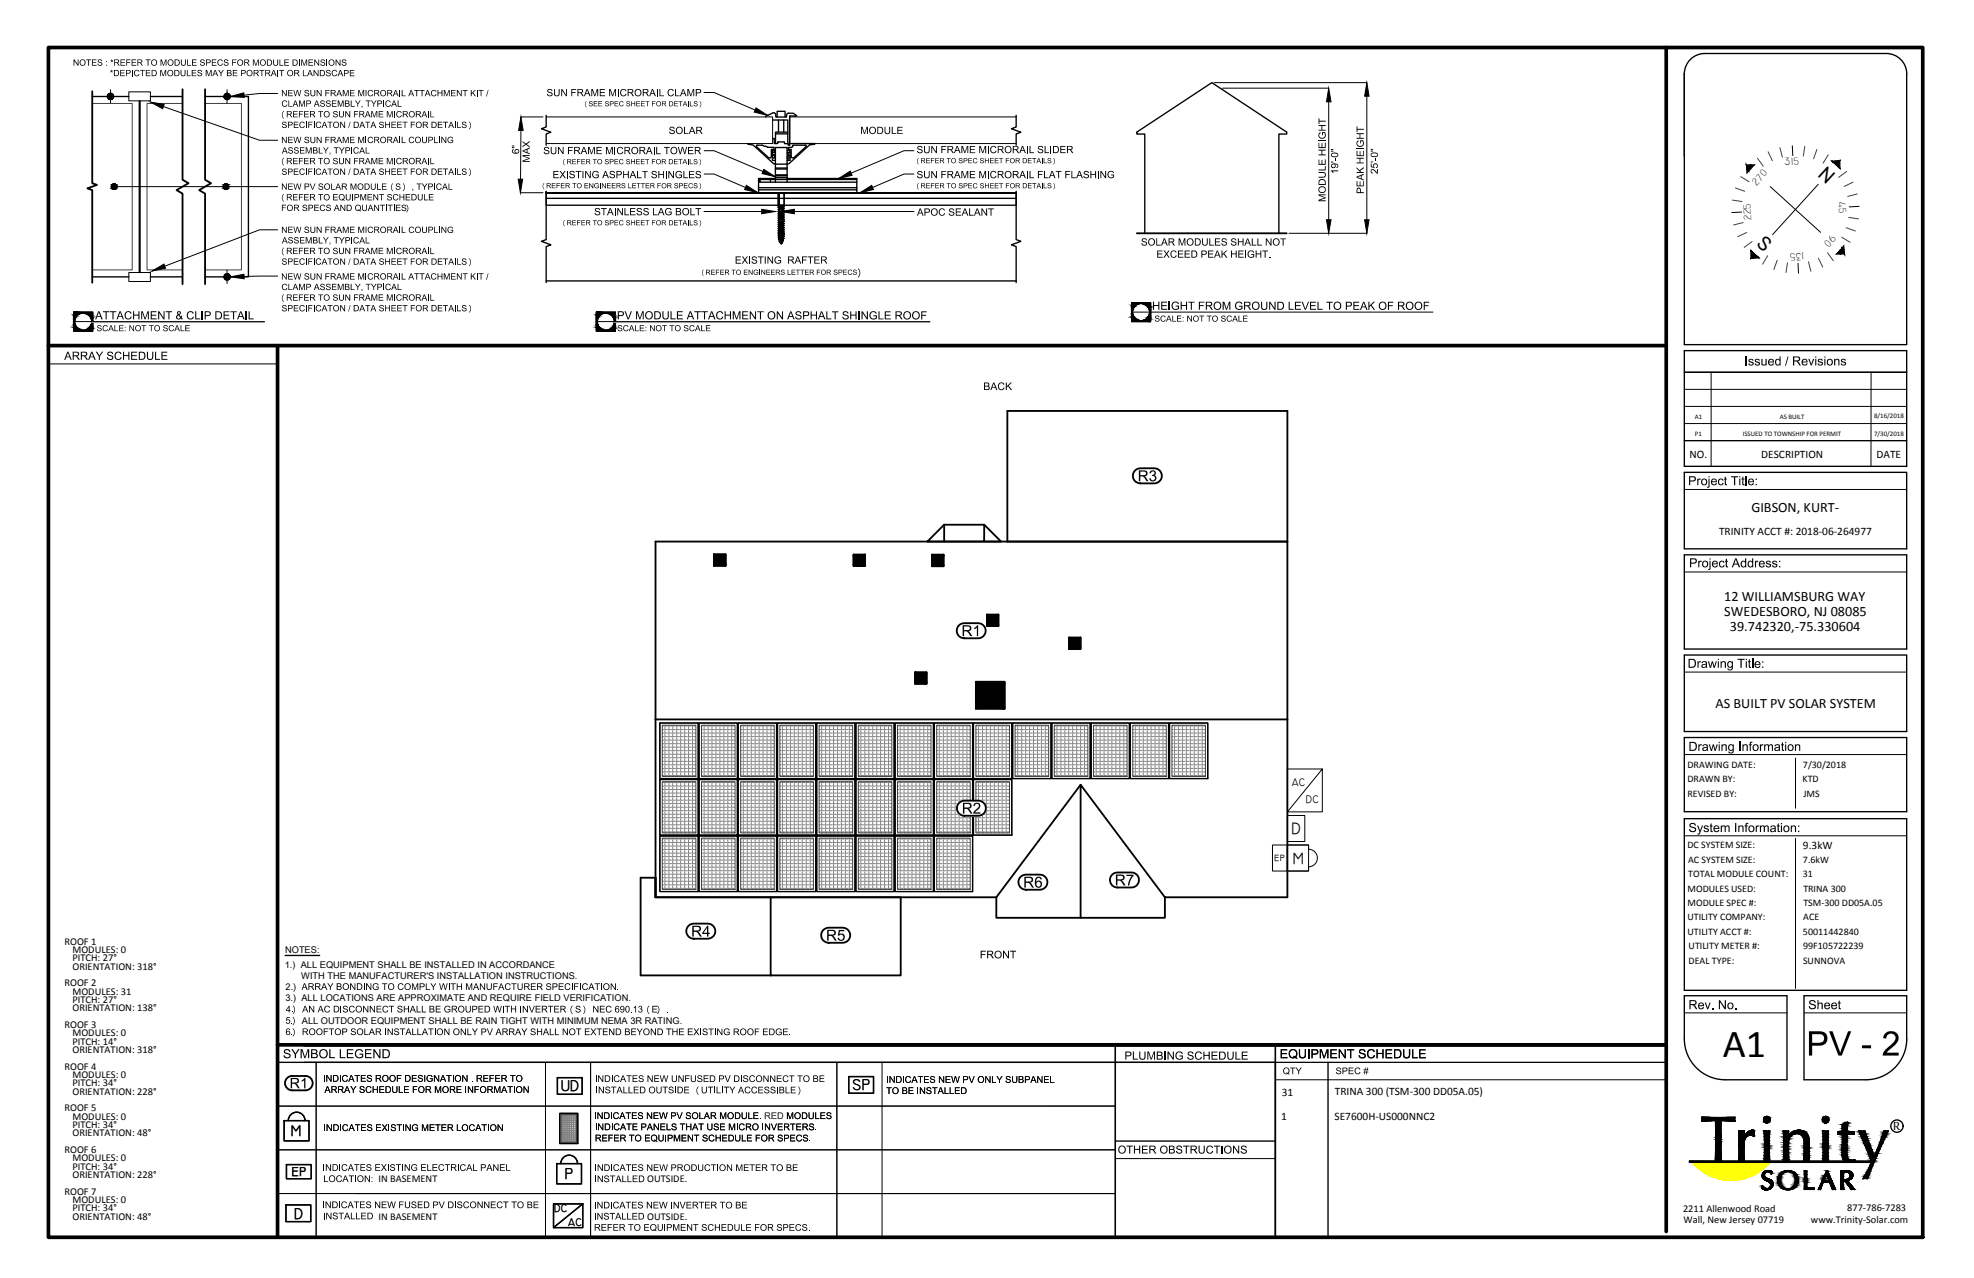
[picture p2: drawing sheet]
<svg xmlns="http://www.w3.org/2000/svg" width="432mm" height="279mm" viewBox="0 0 432 279" stroke-linecap="round" stroke-linejoin="round" font-family="sans-serif">
<defs><g id="words">
<text font-size="8.7" x="376.9" y="231">A1</text>
<text font-size="5.2" x="298.7" y="234.1">39.742320,-75.330604</text>
<g font-size="4.6">
<text x="397.5" y="38.5" transform="rotate(42 397.5 38.5)">N</text>
<text x="384" y="53.5" transform="rotate(42 384 53.5)">S</text>
</g>
<g font-size="3.6">
<text x="282.5" y="182.4">D</text>
<text x="282.8" y="188.8">M</text>
</g>
<g font-size="3.5">
<text x="122.7" y="238.6">UD</text>
<text x="186.5" y="238.4">SP</text>
<text x="63.6" y="248.4">M</text>
<text x="414.1" y="247.1">R</text>
<text x="63.7" y="257.1">ep</text>
<text x="123.5" y="257.8">P</text>
<text x="64.3" y="266.4">D</text>
</g>
<g font-size="3.1">
<text x="383.1" y="111.9">GIBSON, KURT-</text>
<text x="377.2" y="131.3">12 WILLIAMSBURG WAY</text>
<text x="377.2" y="134.6">SWEDESBORO, NJ 08085</text>
<text x="378.4" y="137.9">39.742320,-75.330604</text>
<text x="375.3" y="154.8">AS BUILT PV SOLAR SYSTEM</text>
</g>
<g font-size="2.5">
<text x="369.6" y="100.2">NO.</text>
<text x="385.2" y="100.2">DESCRIPTION</text>
<text x="410.5" y="100.2">DATE</text>
<text x="376" y="117">TRINITY ACCT #: 2018-06-264977</text>
<text x="394.4" y="185.6">9.3kW</text>
<text x="280.4" y="239.7">31</text>
<text x="292" y="239.3">TRINA 300 (TSM-300 DD05A.05)</text>
<text x="280.3" y="244.9">1</text>
<text x="291.9" y="244.8">SE7600H-US000NNC2</text>
<text x="121.2" y="265.1">DC</text>
<text x="124.3" y="268">AC</text>
</g>
<g font-size="2.4">
<text x="282.6" y="171.7">AC</text>
<text x="285.7" y="175.6">DC</text>
<text x="278.8" y="188.2">ep</text>
</g>
<g font-size="2.3">
<text x="384.2" y="40.6" transform="rotate(-48 384.2 40.6)">270</text>
<text x="390.4" y="36.1" transform="rotate(-3 390.4 36.1)">315</text>
<text x="402.2" y="44.1" transform="rotate(87 402.2 44.1)">45</text>
<text x="383.1" y="48.1" transform="rotate(-93 383.1 48.1)">225</text>
<text x="400.6" y="51.2" transform="rotate(132 400.6 51.2)">90</text>
<text x="394.7" y="55.2" transform="rotate(177 394.7 55.2)">135</text>
<text x="14.1" y="206.5">ROOF 1</text>
<text x="15.8" y="208.3">MODULES: 0</text>
<text x="14.1" y="215.6">ROOF 2</text>
<text x="15.8" y="210.2">PITCH: 27°</text>
<text x="15.8" y="212">ORIENTATION: 318°</text>
<text x="15.8" y="217.5">MODULES: 31</text>
<text x="15.8" y="219.3">PITCH: 27°</text>
<text x="15.8" y="221.1">ORIENTATION: 138°</text>
<text x="14.1" y="224.7">ROOF 3</text>
<text x="15.8" y="226.6">MODULES: 0</text>
<text x="14.1" y="233.9">ROOF 4</text>
<text x="15.8" y="228.4">PITCH: 14°</text>
<text x="15.8" y="230.2">ORIENTATION: 318°</text>
<text x="15.8" y="235.7">MODULES: 0</text>
<text x="15.8" y="237.5">PITCH: 34°</text>
<text x="15.8" y="239.3">ORIENTATION: 228°</text>
<text x="14.1" y="243">ROOF 5</text>
<text x="15.8" y="244.8">MODULES: 0</text>
<text x="15.8" y="246.6">PITCH: 34°</text>
<text x="15.8" y="248.4">ORIENTATION: 48°</text>
<text x="14.1" y="252.1">ROOF 6</text>
<text x="15.8" y="253.9">MODULES: 0</text>
<text x="15.8" y="255.7">PITCH: 34°</text>
<text x="15.8" y="257.6">ORIENTATION: 228°</text>
<text x="14.1" y="261.2">ROOF 7</text>
<text x="15.8" y="263">MODULES: 0</text>
<text x="82.8" y="258.4">IN BASEMENT</text>
<text x="141.6" y="258.4">OUTSIDE.</text>
<text x="15.8" y="264.9">PITCH: 34°</text>
<text x="15.8" y="266.7">ORIENTATION: 48°</text>
<text x="82.8" y="266.6">IN BASEMENT</text>
<text x="141.6" y="266.6">OUTSIDE.</text>
<text x="368.2" y="264.9">2211 Allenwood Road</text>
<text x="368.3" y="267.4">Wall, New Jersey 07719</text>
<text x="396.1" y="267.3">www.Trinity-Solar.com</text>
<text x="404.1" y="264.8">877-786-7283</text>
</g>
<g font-size="2.2">
<text x="369.1" y="167.9">DRAWING DATE:</text>
<text x="394.4" y="167.8">7/30/2018</text>
<text x="369.1" y="171.1">DRAWN BY:</text>
<text x="394.3" y="171.1">KTD</text>
<text x="369.1" y="174.2">REVISED BY:</text>
<text x="394.5" y="174.2">JMS</text>
<text x="369.1" y="185.4">DC SYSTEM SIZE:</text>
<text x="369.3" y="188.6">AC SYSTEM SIZE:</text>
<text x="369.3" y="191.7">TOTAL MODULE COUNT:</text>
<text x="394.4" y="191.7">31</text>
<text x="394.4" y="188.6">7.6kW</text>
<text x="369.1" y="194.9">MODULES USED:</text>
<text x="394.5" y="194.9">TRINA 300</text>
<text x="369.1" y="198.1">MODULE SPEC #:</text>
<text x="369.1" y="201.2">UTILITY COMPANY:</text>
<text x="394.4" y="201.2">ACE</text>
<text x="394.5" y="198.1">TSM-300 DD05A.05</text>
<text x="369.1" y="204.4">UTILITY ACCT #:</text>
<text x="369.4" y="207.6">UTILITY METER #:</text>
<text x="394.4" y="204.4">50011442840</text>
<text x="394.4" y="207.6">99F105722239</text>
<text x="369.4" y="210.7">DEAL TYPE:</text>
<text x="394.4" y="210.7">SUNNOVA</text>
</g>
<g font-size="2">
<text x="62.4" y="208.3">NOTES:</text>
<text x="62.3" y="211.5">1.) ALL EQUIPMENT SHALL BE INSTALLED IN ACCORDANCE</text>
<text x="65.9" y="214">WITH THE MANUFACTURER'S INSTALLATION INSTRUCTIONS.</text>
<text x="62.4" y="218.9">3.) ALL LOCATIONS ARE APPROXIMATE AND REQUIRE FIELD VERIFICATION.</text>
<text x="62.5" y="216.4">2.)</text>
<text x="66" y="223.8">ALL OUTDOOR EQUIPMENT SHALL BE RAIN TIGHT WITH MINIMUM NEMA 3R RATING.</text>
</g>
<g font-size="1.5">
<text x="370.7" y="91.5">A1</text>
<text x="370.7" y="95.3">P1</text>
<text x="381.2" y="95.3">ISSUED TO TOWNSHIP FOR PERMIT</text>
<text x="389.3" y="91.5">AS BUILT</text>
<text x="410" y="91.5">8/16/2018</text>
<text x="410" y="95.2">7/30/2018</text>
</g>
</g></defs>
<g fill="#000" stroke="#000" stroke-width=".22">
<path d="M32.9 22.3l3 .5-.3 1zM50.4 21.1l2.9-.8 .1 1zM113.4 39.2h.9l-.5 2.9zM113.9 25.6l.5 2.9h-1zM165.4 23.6l2.5 1.6-2.9-.7zM167.1 37l2.5 1.6-2.9-.7zM183.5 39l2.5-1.6 .4 .9zM290.6 19.3l.6 3h-1zM299 18.1l.5 2.9h-1zM382 36.1l.9 .8-.4 .5zM382.9 36h.9l-.4 .5zM400.7 35.2l.5 .4z"/>
<path d="M401.6 36l.9 .8zM24.8 41.4h.3zM24.9 40.2h.1zM33.3 59.3l2.6-1.6 .3 .9zM49.3 41.4h.3zM49.3 40.2h.2zM163.3 40.5l2.5 1.6-2.9-.7zM166.6 45.8l3 .4-3 .5zM170.8 46.2l3-.4v.9zM188.1 42.1l2.6-1.6 .4 .9zM290.2 48h1l-.6 3zM298.5 48h1l-.5 3z"/>
<path d="M383 54.7l.4 .5zM384.3 56l.5 .4zM402.5 54.7l1 .8h-.9zM403.3 53.7l.1 .9-.5-.4zM50.4 60.5l3-.5v1zM186.7 123.5v.3zM206.4 123.5v.3zM233.9 139.4v.3zM200.2 147v.3zM213.5 149v.3zM369.6 253.9h40zM369.6 253.9h40v.2z"/>
<path d="M372.2 245.1h.3zM379.2 245.1h.3zM377.7 244.3h1.8zM380.4 253.8h1.1zM380.4 254h.1zM381.4 247.3h.1zM382.4 247.5h1.3zM382.6 247.3h1.2zM383 247.2h.7zM383.1 247.1h.5zM383.2 247.1h.4zM383.2 247.1h.3z"/>
<path d="M383.2 248.2h.5zM383.3 247.1h.1zM385.5 256.9h.5zM385.5 256.7h.5zM386 258h1.3zM386.1 258h1.3zM386.2 256h1.2zM386.2 256h1.1zM386.3 258.1h1.2zM386.6 259.9h.7zM386.8 256.2h.8zM386.8 258.3h.9z"/>
<path d="M386.9 258.4h.8zM387 258.5h.8zM386.8 247.3l.3-.1zM390.1 247.3h.2zM390.6 253.9l.7 .1zM390.1 253.9h.5zM390.8 247.3h.5zM391.7 247.8h3.5zM393.4 247.1h.2zM394.6 253.9h.5zM395.1 253.9l.6 .1zM395 256h.3z"/>
<path d="M396.4 259.8l.4-.1zM398.7 253.9h.3zM399.7 247.3l.3-.1zM400.4 258.9h.6zM402.1 247.4h.2zM402.1 248h.1zM403.8 258.5h.6zM403.8 258.5h.7zM403.9 256h.3zM404 258.8h.6zM404.1 258.8h.6zM404.2 256.3h.8z"/>
<path d="M404.4 259.2h.6zM404.5 254.1h.3zM404.6 256.5h.6zM404.7 248h.9zM404.8 247.4h.8zM405.3 247.4h.3zM405.6 253.6h.2zM407.6 247.3h.3zM412.8 247.3l.2-.1zM385.8 260h1.1zM386.2 260.1h.4zM394.7 260h.5z"/>
<path d="M395.8 260h1zM397.8 260h.1zM400.9 260h.1zM402.7 260h.1zM405 260h.1z"/>
<path d="M23.5 20.9v.2h.7zM23.5 21.1h.7l-.7 .2zM23.5 21.3l.1 .2 .6-.4z"/>
<path d="M23.6 21.5l.2 .1 .4-.5zM24.2 21.1l-.2 .7-.2-.2zM24.2 21.1l-.2 .7h.2z"/>
<path d="M23.8 20.5l.4 .6-.2-.7zM23.8 20.5l.4 .6-.6-.4zM23.6 20.7l-.1 .2 .7 .2z"/>
<path d="M24.2 21.1v.7h.2zM24.2 21.1l.4 .5-.2 .2zM24.2 21.1l.4 .5 .2-.1z"/>
<path d="M24.4 20.4l-.2 .7 .4-.6zM24.2 20.4h.2l-.2 .7zM24 20.4l.2 .7v-.7z"/>
<path d="M24.2 21.1l.6 .4v-.2zM24.2 21.1h.7l-.1 .2z"/>
<path d="M24.2 21.1h.7l-.1-.2zM24.2 21.1l.6-.4v.2zM24.6 20.5l-.4 .6 .6-.4z"/>
<path d="M49 20.9v.2h.7zM49 21.1h.7l-.7 .2zM49 21.3l.1 .2 .6-.4z"/>
<path d="M49.1 21.5l.2 .1 .4-.5zM49.7 21.1l-.2 .7-.2-.2zM49.7 21.1l-.2 .7h.2z"/>
<path d="M49.3 20.5l.4 .6-.2-.7zM49.3 20.5l.4 .6-.6-.4zM49.1 20.7l-.1 .2 .7 .2z"/>
<path d="M49.7 21.1v.7h.2zM49.7 21.1l.4 .5-.2 .2zM49.7 21.1l.4 .5 .1-.1z"/>
<path d="M49.9 20.4l-.2 .7 .4-.6zM49.7 20.4h.2l-.2 .7zM49.5 20.4l.2 .7v-.7z"/>
<path d="M49.7 21.1l.5 .4 .1-.2zM49.7 21.1h.7l-.1 .2z"/>
<path d="M49.7 21.1h.7l-.1-.2zM49.7 21.1l.5-.4 .1 .2zM50.1 20.5l-.4 .6 .5-.4z"/>
<path d="M382 36.1l.1 .9 .4 .4zM382.1 37l.4 .4-.3 .5z"/>
<path d="M382.9 36v.9l.5-.4zM382 36.1l.9-.1v.9z"/>
<path d="M401.6 36l.9 .8zM402.1 36.4l.4 .5z"/>
<path d="M400.7 35.2l.9 .8zM400.7 35.2l.5 .4z"/>
<path d="M402.5 35.1l-.9 .9 .9 .8zM400.7 35.2l1.8-.1-.9 .9z"/>
<path d="M24.8 41.4h.2zM24.9 41.4h.1z"/>
<path d="M24.9 40.2h.2zM24.8 40.2h.3z"/>
<path d="M24.8 40.2l.4 .1zM24.8 40.3h.4z"/>
<path d="M24.8 40.3h.4zM24.7 40.3h.5z"/>
<path d="M24.8 41.4h.4zM24.8 41.4h.3z"/>
<path d="M24.7 40.3h.6zM24.7 40.3h.6z"/>
<path d="M24.7 41.4h.5zM24.7 41.4h.5z"/>
<path d="M24.7 40.3h.6zM24.6 40.3h.7z"/>
<path d="M24.7 41.3h.6zM24.7 41.3l.5 .1z"/>
<path d="M24.6 40.3l.7 .1zM24.6 40.4h.7z"/>
<path d="M24.6 41.3h.7zM24.6 41.3h.7z"/>
<path d="M24.6 40.4h.8zM24.6 40.4h.8z"/>
<path d="M24.6 41.3h.7zM24.6 41.3h.7z"/>
<path d="M24.5 40.4h.9zM24.5 40.4h.9z"/>
<path d="M24.5 41.2h.9zM24.5 41.2l.8 .1z"/>
<path d="M24.5 40.4l1 .1zM24.5 40.4l1 .1z"/>
<path d="M24.5 41.2h.9zM24.5 41.2h.9z"/>
<path d="M24.5 40.5h1zM24.5 40.5h1z"/>
<path d="M24.5 41.1h1zM24.5 41.1l.9 .1z"/>
<path d="M24.4 40.5l1.1 .1zM24.4 40.5l1.1 .1z"/>
<path d="M24.4 41.1h1.1zM24.4 41.1h1.1z"/>
<path d="M24.4 40.6h1.1zM24.4 40.6h1.1z"/>
<path d="M24.4 41h1.1zM24.4 41l1.1 .1z"/>
<path d="M24.4 40.6l1.2 .1zM24.4 40.6l1.2 .1z"/>
<path d="M24.4 41h1.1zM24.4 41h1.1z"/>
<path d="M24.4 40.7l1.2 .1zM24.4 40.7l1.2 .1z"/>
<path d="M24.4 40.8h1.2zM24.4 40.8h1.2z"/>
<path d="M24.4 40.8l1.2 .1zM24.4 40.8l1.2 .1z"/>
<path d="M24.4 40.9h1.2zM24.4 40.9h1.2z"/>
<path d="M24.4 40.9h1.2zM24.4 40.9l1.1 .1z"/>
<path d="M49.3 41.4h.2zM49.3 41.4h.2z"/>
<path d="M49.3 60l.4 .5-.2-.6zM49.3 60l.4 .5-.6-.4zM49.1 60.1l-.1 .2 .7 .2z"/>
<path d="M49.3 40.2h.3zM49.3 40.2h.3z"/>
<path d="M49.3 40.2l.3 .1zM49.2 40.3h.4z"/>
<path d="M49.2 40.3h.5zM49.2 40.3h.5z"/>
<path d="M49.2 41.4h.4zM49.2 41.4h.4z"/>
<path d="M49.2 40.3h.5zM49.1 40.3h.6z"/>
<path d="M49.2 41.4h.5zM49.2 41.4h.4z"/>
<path d="M49.1 40.3h.7zM49.1 40.3h.7z"/>
<path d="M49.1 41.3h.6zM49.1 41.3l.6 .1z"/>
<path d="M49.1 40.3l.7 .1zM49 40.4h.8z"/>
<path d="M49.1 41.3h.7zM49.1 41.3h.6z"/>
<path d="M49 40.4h.9zM49 40.4h.9z"/>
<path d="M49 41.3h.8zM49 41.3h.8z"/>
<path d="M49 40.4h.9zM49 40.4h.9z"/>
<path d="M49 41.2h.9zM49 41.2l.8 .1z"/>
<path d="M48.9 40.4l1 .1zM48.9 40.4l1 .1z"/>
<path d="M48.9 41.2h1zM48.9 41.2h1z"/>
<path d="M48.9 40.5h1zM48.9 40.5h1z"/>
<path d="M48.9 41.1h1zM48.9 41.1l1 .1z"/>
<path d="M48.9 40.5l1.1 .1zM48.9 40.5l1.1 .1z"/>
<path d="M48.9 41.1h1zM48.9 41.1h1z"/>
<path d="M48.9 40.6h1.1zM48.9 40.6h1.1z"/>
<path d="M48.9 40.6l1.1 .1zM48.9 40.6l1.1 .1z"/>
<path d="M48.9 41h1.1zM48.9 41h1.1z"/>
<path d="M48.9 41h1.1zM48.9 41l1 .1z"/>
<path d="M48.8 40.7l1.2 .1zM48.8 40.7l1.2 .1z"/>
<path d="M48.8 40.9h1.2zM48.8 40.9l1.2 .1z"/>
<path d="M48.8 40.8h1.2zM48.8 40.8h1.2z"/>
<path d="M48.8 40.8l1.2 .1zM48.8 40.8l1.2 .1z"/>
<path d="M48.8 40.9h1.2zM48.8 40.9h1.2z"/>
<path d="M49.9 59.9l-.2 .6 .4-.5zM49.7 59.8l.2 .1-.2 .6zM49.5 59.9l.2 .6v-.7z"/>
<path d="M383 54.8l.8 .8-.8 .9zM383.8 55.6l-.8 .9 1.7-.1z"/>
<path d="M383 54.8l.8 .8zM383 54.8l.8 .8z"/>
<path d="M384.3 56l.5 .4zM383.8 55.6l.9 .8z"/>
<path d="M402.5 54.7l-.4 .4 .5 .4zM401.7 55.6l.4-.5 .5 .4z"/>
<path d="M402.9 54.2l.6 1.3-.1-.9zM402.9 54.2l.6 1.3-1-.8z"/>
<path d="M16.1 70.3l.3 .4-.1-.4zM16.1 70.3l.3 .4h-.3z"/>
<path d="M16.1 70l.2 .3 .1-.3zM16.1 70l.2 .3h-.2z"/>
<path d="M16.1 70.7l.4 .3-.1-.3zM16.1 70.7l.4 .3h-.4z"/>
<path d="M16.1 69.7l.3 .3 .1-.3zM16.1 69.7l.3 .3h-.3z"/>
<path d="M16.1 71l.5 .3-.1-.3zM16.1 71l.5 .3h-.5z"/>
<path d="M16.1 69.3l.4 .4 .1-.4zM16.1 69.3l.4 .4h-.4z"/>
<path d="M16.1 71.3l.7 .3-.2-.3zM16.1 71.3l.7 .3h-.7z"/>
<path d="M16.1 69.1l.5 .2 .2-.2zM16.1 69.1l.5 .2h-.5z"/>
<path d="M16.1 71.6l1 .2-.3-.2zM16.1 71.6l1 .2h-1z"/>
<path d="M16.1 68.8l.7 .3 .3-.3zM16.1 68.8l.7 .3h-.7z"/>
<path d="M16.1 71.8l1.3 .2-.3-.2zM16.1 71.8l1.3 .2h-1.3z"/>
<path d="M16.1 68.7l1 .1 .3-.1zM16.1 68.7l1 .1h-1z"/>
<path d="M16.1 72l1.6 .1zM16.1 72l1.6 .1h-1.6z"/>
<path d="M16.1 68.5l1.3 .2 .3-.2zM16.1 68.5l1.3 .2h-1.3z"/>
<path d="M16.1 72.1l1.9 .1zM16.1 72.1l1.9 .1z"/>
<path d="M16.1 68.5h1.9zM16.1 68.5h1.6z"/>
<path d="M16.1 68.2l4.2 .3v-.3zM16.1 68.2l4.2 .3h-4.2z"/>
<path d="M18.4 68.5h1.9zM18.4 68.5h1.9z"/>
<path d="M18.7 68.5l1.6 .2v-.2zM18.7 68.5l1.6 .2z"/>
<path d="M19 68.7l1.3 .1v-.1zM19 68.7l1.3 .1h-1z"/>
<path d="M19.3 68.8l1 .3v-.3zM19.3 68.8l1 .3h-.7z"/>
<path d="M19.6 69.1l.7 .2v-.2zM19.6 69.1l.7 .2h-.5z"/>
<path d="M19.8 69.3l.5 .4v-.4zM19.8 69.3l.5 .4h-.4z"/>
<path d="M19.9 69.7l.4 .3v-.3zM19.9 69.7l.4 .3h-.3z"/>
<path d="M20 70l.3 .3v-.3zM20 70l.3 .3h-.2z"/>
<path d="M20.1 70.3l.2 .4v-.4zM20.1 70.3l.2 .4h-.3z"/>
<path d="M20 70.7l.3 .3v-.3zM20 70.7l.3 .3h-.4z"/>
<path d="M19.9 71l.4 .3v-.3zM19.9 71l.4 .3h-.5z"/>
<path d="M19.8 71.3l.5 .3v-.3zM19.8 71.3l.5 .3h-.7z"/>
<path d="M19.6 71.6l.7 .2v-.2zM19.3 71.8l.3-.2 .7 .2z"/>
<path d="M19.3 71.8l1 .2v-.2zM19 72l.3-.2 1 .2z"/>
<path d="M19 72l1.3 .1v-.1zM18.7 72.1l.3-.1 1.3 .1z"/>
<path d="M18.7 72.1l1.6 .1zM18.4 72.2h1.9z"/>
<path d="M16.1 72.2l4.2 .2v-.2zM16.1 72.2l4.2 .2h-4.2z"/>
<path d="M49 60.3v.2h.7zM49 60.5h.7l-.7 .2zM49 60.7l.1 .3 .6-.5z"/>
<path d="M49.1 61l.2 .1 .4-.6zM49.7 60.5l-.2 .7-.2-.1zM49.7 60.5l-.2 .7h.2z"/>
<path d="M49.7 60.5v.7h.2zM49.7 60.5l.4 .6-.2 .1zM49.7 60.5l.4 .6 .1-.1z"/>
<path d="M49.7 60.5l.5 .5 .1-.3zM49.7 60.5h.7l-.1 .2z"/>
<path d="M49.7 60.5h.7l-.1-.2zM49.7 60.5l.5-.4 .1 .2zM50.1 60l-.4 .5 .5-.4z"/>
<path d="M130.4 70.3l.3 .4v-.4zM130.4 70.3l.3 .4h-.3z"/>
<path d="M130.4 70l.3 .3v-.3zM130.4 70l.3 .3h-.3z"/>
<path d="M130.4 70.7l.4 .3-.1-.3zM130.4 70.7l.4 .3h-.4z"/>
<path d="M130.4 69.7l.3 .3 .1-.3zM130.4 69.7l.3 .3h-.3z"/>
<path d="M130.4 71l.5 .3-.1-.3zM130.4 71l.5 .3h-.5z"/>
<path d="M130.4 69.3l.4 .4 .1-.4zM130.4 69.3l.4 .4h-.4z"/>
<path d="M130.4 71.3l.8 .3-.3-.3zM130.4 71.3l.8 .3h-.8z"/>
<path d="M130.4 69.1l.5 .2 .3-.2zM130.4 69.1l.5 .2h-.5z"/>
<path d="M130.4 71.6l1 .2-.2-.2zM130.4 71.6l1 .2h-1z"/>
<path d="M130.4 68.8l.8 .3 .2-.3zM130.4 68.8l.8 .3h-.8z"/>
<path d="M130.4 71.8l1.3 .2-.3-.2zM130.4 71.8l1.3 .2h-1.3z"/>
<path d="M130.4 68.7l1 .1 .3-.1zM130.4 68.7l1 .1h-1z"/>
<path d="M130.4 72l1.6 .1zM130.4 72l1.6 .1h-1.6z"/>
<path d="M130.4 68.5l1.3 .2 .3-.2zM130.4 68.5l1.3 .2h-1.3z"/>
<path d="M130.4 72.1l2 .1zM130.4 72.1l2 .1z"/>
<path d="M130.4 68.5h2zM130.4 68.5h1.6z"/>
<path d="M130.4 68.2l4.2 .3v-.3zM130.4 68.2l4.2 .3h-4.2z"/>
<path d="M132.7 68.5h1.9zM132.7 68.5h1.9z"/>
<path d="M133 68.5l1.6 .2v-.2zM133 68.5l1.6 .2z"/>
<path d="M133.4 68.7l1.2 .1v-.1zM133.4 68.7l1.2 .1h-.9z"/>
<path d="M133.7 68.8l.9 .3v-.3zM133.7 68.8l.9 .3h-.7z"/>
<path d="M133.9 69.1l.7 .2v-.2zM133.9 69.1l.7 .2h-.5z"/>
<path d="M134.1 69.3l.5 .4v-.4zM134.1 69.3l.5 .4h-.3z"/>
<path d="M134.3 69.7l.3 .3v-.3zM134.3 69.7l.3 .3h-.2z"/>
<path d="M134.4 70l.2 .3v-.3zM134.4 70l.2 .3h-.2z"/>
<path d="M134.4 70.3l.2 .4v-.4zM134.4 70.3l.2 .4h-.2z"/>
<path d="M134.4 70.7l.2 .3v-.3zM134.4 70.7l.2 .3h-.3z"/>
<path d="M134.3 71l.3 .3v-.3zM134.3 71l.3 .3h-.5z"/>
<path d="M134.1 71.3l.5 .3v-.3zM134.1 71.3l.5 .3h-.7z"/>
<path d="M133.9 71.6l.7 .2v-.2zM133.7 71.8l.2-.2 .7 .2z"/>
<path d="M133.7 71.8l.9 .2v-.2zM133.4 72l.3-.2 .9 .2z"/>
<path d="M133.4 72l1.2 .1v-.1zM133 72.1l.4-.1 1.2 .1z"/>
<path d="M133 72.1l1.6 .1zM132.7 72.2h1.9z"/>
<path d="M130.4 72.2l4.2 .2v-.2zM130.4 72.2l4.2 .2h-4.2z"/>
<path d="M247.5 68.2l.3 .4-.1-.4zM247.5 68.2l.3 .4h-.3z"/>
<path d="M247.5 67.9l.2 .3 .1-.3zM247.5 67.9l.2 .3h-.2z"/>
<path d="M247.5 68.6l.4 .3-.1-.3zM247.5 68.6l.4 .3h-.4z"/>
<path d="M247.5 67.6l.3 .3 .1-.3zM247.5 67.6l.3 .3h-.3z"/>
<path d="M247.5 68.9l.5 .3-.1-.3zM247.5 68.9l.5 .3h-.5z"/>
<path d="M247.5 67.2l.4 .4 .1-.4zM247.5 67.2l.4 .4h-.4z"/>
<path d="M247.5 69.2l.7 .3-.2-.3zM247.5 69.2l.7 .3h-.7z"/>
<path d="M247.5 67l.5 .2 .2-.2zM247.5 67l.5 .2h-.5z"/>
<path d="M247.5 69.5l1 .2-.3-.2zM247.5 69.5l1 .2h-1z"/>
<path d="M247.5 66.7l.7 .3 .3-.3zM247.5 66.7l.7 .3h-.7z"/>
<path d="M247.5 69.7l1.3 .2-.3-.2zM247.5 69.7l1.3 .2h-1.3z"/>
<path d="M247.5 66.6l1 .1 .3-.1zM247.5 66.6l1 .1h-1z"/>
<path d="M247.5 69.9l1.6 .1zM247.5 69.9l1.6 .1h-1.6z"/>
<path d="M247.5 66.4l1.3 .2 .3-.2zM247.5 66.4l1.3 .2h-1.3z"/>
<path d="M247.5 70l1.9 .1zM247.5 70l1.9 .1z"/>
<path d="M247.5 66.4h1.9zM247.5 66.4h1.6z"/>
<path d="M247.5 66.1l4.2 .3v-.3zM247.5 66.1l4.2 .3h-4.2z"/>
<path d="M249.8 66.4h1.9zM249.8 66.4h1.9z"/>
<path d="M250.1 66.4l1.6 .2v-.2zM250.1 66.4l1.6 .2z"/>
<path d="M250.4 66.6l1.3 .1v-.1zM250.4 66.6l1.3 .1h-1z"/>
<path d="M250.7 66.7l1 .3v-.3zM250.7 66.7l1 .3h-.7z"/>
<path d="M251 67l.7 .2v-.2zM251 67l.7 .2h-.5z"/>
<path d="M251.2 67.2l.5 .4v-.4zM251.2 67.2l.5 .4h-.4z"/>
<path d="M251.3 67.6l.4 .3v-.3zM251.3 67.6l.4 .3h-.3z"/>
<path d="M251.4 67.9l.3 .3v-.3zM251.4 67.9l.3 .3h-.2z"/>
<path d="M251.5 68.2l.2 .4v-.4zM251.5 68.2l.2 .4h-.3z"/>
<path d="M251.4 68.6l.3 .3v-.3zM251.4 68.6l.3 .3h-.4z"/>
<path d="M251.3 68.9l.4 .3v-.3zM251.3 68.9l.4 .3h-.5z"/>
<path d="M251.2 69.2l.5 .3v-.3zM251.2 69.2l.5 .3h-.7z"/>
<path d="M251 69.5l.7 .2v-.2zM250.7 69.7l.3-.2 .7 .2z"/>
<path d="M250.7 69.7l1 .2v-.2zM250.4 69.9l.3-.2 1 .2z"/>
<path d="M250.4 69.9l1.3 .1v-.1zM250.1 70l.3-.1 1.3 .1z"/>
<path d="M250.1 70l1.6 .1zM249.8 70.1h1.9z"/>
<path d="M247.5 70.1l4.2 .2v-.2zM247.5 70.1l4.2 .2h-4.2z"/>
<path d="M156.2 121.2l2.5 2.2v-2.2zM156.2 121.2l2.5 2.2h-2.5z"/>
<path d="M156.2 123.4l2.5 .3v-.3zM156.2 123.4l2.5 .3h-2.5z"/>
<path d="M186.7 121.2l2.5 .3v-.3zM186.7 121.2l2.5 .3h-2.5z"/>
<path d="M186.7 121.5l2.5 2v-2zM186.7 121.5l2.5 2h-2.5z"/>
<path d="M186.7 123.5l2.5 .3v-.3zM186.7 123.5l2.5 .3h-2.5z"/>
<path d="M203.9 121.3l2.5 .3v-.3zM203.9 121.3l2.5 .3h-2.5z"/>
<path d="M203.9 121.6l2.5 1.9v-1.9zM203.9 121.6l2.5 1.9h-2.5z"/>
<path d="M203.9 123.5l2.5 .3v-.3zM203.9 123.5l2.5 .3h-2.5z"/>
<path d="M215.9 134.4l2.5 2.2v-2.2zM215.9 134.4l2.5 2.2h-2.5z"/>
<path d="M215.9 136.6l2.5 .3v-.3zM215.9 136.6l2.5 .3h-2.5z"/>
<path d="M233.9 139.7l2.5 1.9v-1.9zM233.9 139.7l2.5 1.9h-2.5z"/>
<path d="M233.9 139.4l2.5 .3v-.3zM233.9 139.4l2.5 .3h-2.5z"/>
<path d="M200.2 147.3l2.5 1.9v-1.9zM200.2 147.3l2.5 1.9h-2.5z"/>
<path d="M200.2 149.2l2.5 .3v-.3zM200.2 149.2l2.5 .3h-2.5z"/>
<path d="M200.2 147l2.5 .3v-.3zM200.2 147l2.5 .3h-2.5z"/>
<path d="M213.5 149.3l6.2 5.4v-5.4zM213.5 149.3l6.2 5.4h-6.2z"/>
<path d="M213.5 154.7l6.2 .3v-.3zM213.5 154.7l6.2 .3h-6.2z"/>
<path d="M233.9 141.6l2.5 .3v-.3zM233.9 141.6l2.5 .3h-2.5z"/>
<path d="M372.2 244.3h1.9zM372.2 244.3h1.9z"/>
<path d="M372.2 245.1h.3zM372.2 245.1h.4z"/>
<path d="M372.2 245.1h.7zM372.2 245.1h.4z"/>
<path d="M372.2 245h1.5zM372.2 245l.7 .1z"/>
<path d="M372.2 244.3h1.9zM372.2 244.3h1.9z"/>
<path d="M372.2 244.3h3.7zM372.2 244.3h3.7z"/>
<path d="M372.2 245h2.3zM372.2 245h1.5z"/>
<path d="M375.2 253.9h.3zM375.2 253.9h.3z"/>
<path d="M372.2 245h3zM372.2 245h3.1z"/>
<path d="M372.2 245h3zM372.2 245h2.3z"/>
<path d="M375.3 245h4.2zM375.3 245h4.2z"/>
<path d="M375.2 253.9h.7zM375.2 253.9h.3zM375.2 253.9h.3z"/>
<path d="M375.3 247.9h1.2zM375.3 247.9h1.2zM375.3 247.9h1.2zM375.3 247.9h1.2z"/>
<path d="M375.3 247.9l1.2 .1zM375.3 247.9l1.2 .1zM375.3 248h1.2zM375.3 248h1.2z"/>
<path d="M375.3 248l1.2 .1v-.1zM375.3 248l1.2 .1h-1.2zM375.3 248.1h1.2zM375.3 248.1h1.2z"/>
<path d="M375.3 248.1l1.2 .2v-.2zM375.3 248.1l1.2 .2h-1.2zM375.3 248.3h1.2zM375.3 248.3h1.2z"/>
<path d="M375.3 248.3l1.2 .2v-.2zM375.3 248.3l1.2 .2h-1.2zM375.3 248.5h1.2zM375.3 248.5h1.2z"/>
<path d="M375.3 248.5l1.2 .2v-.2zM375.3 248.5l1.2 .2h-1.2zM375.3 248.7h1.2zM375.3 248.7h1.2z"/>
<path d="M375.3 248.7l1.2 .4v-.4zM375.3 248.7l1.2 .4h-1.2zM375.3 249.1h1.2zM375.3 249.1h1.2z"/>
<path d="M375.3 249.1l1.2 .5v-.5zM375.3 249.1l1.2 .5h-1.2zM375.3 249.6h1.2zM375.3 249.6h1.2z"/>
<path d="M375.3 249.6l1.2 .2v-.2zM375.3 249.6l1.2 .2h-1.2zM375.3 249.8h1.2zM375.3 249.8h1.2z"/>
<path d="M375.3 249.8l1.2 .2v-.2zM375.3 249.8l1.2 .2h-1.2zM375.3 250h1.2zM375.3 250h1.2z"/>
<path d="M375.3 250l1.2 .1v-.1zM375.3 250l1.2 .1h-1.2zM375.3 250.1h1.2zM375.3 250.1h1.2z"/>
<path d="M375.3 250.1l1.2 .1v-.1zM375.3 250.1l1.2 .1h-1.2zM375.3 250.2h1.2zM375.3 250.2h1.2z"/>
<path d="M375.3 250.2l1.2 .1zM375.3 250.2l1.2 .1zM375.3 250.3h1.2zM375.3 250.3h1.2z"/>
<path d="M375.3 250.3h1.2zM375.3 250.3h1.2zM375.3 250.3h1.2zM375.3 250.3h1.2z"/>
<path d="M375.3 250.3l1.2 1.9v-1.9zM375.3 250.3l1.2 1.9h-1.2zM375.3 252.2h1.2zM375.3 252.2h1.2z"/>
<path d="M375.3 245l1.2 2.9v-2.9zM375.3 245l1.2 2.9h-1.2zM375.3 247.9h1.2zM375.3 247.9h1.2z"/>
<path d="M375.3 252.2l1.3 1.7-.1-1.7zM375.3 252.2l1.3 1.7h-1.4z"/>
<path d="M375.9 253.9h.7zM375.9 253.9h.7z"/>
<path d="M376.2 253.9l.4 .1zM376.2 253.9l.4 .1z"/>
<path d="M372.3 244.9l7.2 .1zM372.3 244.9l7.2 .1z"/>
<path d="M376.5 245h3zM376.5 245h3z"/>
<path d="M377.3 245h2.2zM377.3 245h2.2z"/>
<path d="M372.3 244.5l7.2 .4v-.4zM372.3 244.5l7.2 .4h-7.2z"/>
<path d="M378.1 245l1.4 .1zM378.1 245l1.4 .1z"/>
<path d="M378.8 245.1h.7zM378.8 245.1h.7z"/>
<path d="M377.7 244.3h1.8zM377.7 244.3h1.8z"/>
<path d="M377.7 244.3h1.8zM375.9 244.3h3.6z"/>
<path d="M372.3 244.3l7.2 .2v-.2zM372.3 244.3l7.2 .2h-7.2z"/>
<path d="M380.4 247.3h.5zM380.4 247.3h.5z"/>
<path d="M380.4 248.6h1.1zM380.4 248.6h1.1z"/>
<path d="M380.4 247.3h.1zM380.4 247.3h.1z"/>
<path d="M380.4 247.3h.2zM380.4 247.3h.2z"/>
<path d="M380.4 254h.1zM380.4 254h.2z"/>
<path d="M380.4 254h.1zM380.4 254h.1z"/>
<path d="M380.4 254h.2zM380.4 254h.2z"/>
<path d="M380.4 247.3h.2zM380.4 247.3h.2z"/>
<path d="M380.4 247.3h.2zM380.4 247.3h.2z"/>
<path d="M380.4 247.3h.3zM380.4 247.3h.3z"/>
<path d="M380.4 253.9h.3zM380.4 253.9h.3z"/>
<path d="M380.4 253.9h.3zM380.4 253.9l.2 .1z"/>
<path d="M380.4 253.9h.3zM380.4 253.9h.4z"/>
<path d="M380.4 247.3h.3zM380.4 247.3h.3z"/>
<path d="M380.4 253.9h.4zM380.4 253.9h.4z"/>
<path d="M380.4 247.3h.4zM380.4 247.3h.4z"/>
<path d="M380.4 253.9h.4zM380.4 253.9h.4z"/>
<path d="M380.4 247.3h.4zM380.4 247.3h.4z"/>
<path d="M380.4 247.3h.5zM380.4 247.3h.5z"/>
<path d="M380.4 253.9h.5zM380.4 253.9h.5z"/>
<path d="M380.4 253.9h.5zM380.4 253.9h.4z"/>
<path d="M380.4 247.3h.5zM380.4 247.3h.5z"/>
<path d="M380.4 253.9h.5zM380.4 253.9h.6z"/>
<path d="M380.4 247.3h.5zM380.4 247.3h.5z"/>
<path d="M380.4 248.1l1.1 .1zM380.4 248.1l1.1 .1z"/>
<path d="M380.4 248.2h1.1zM380.4 248.2h1.1z"/>
<path d="M380.4 248.2l1.1 .1zM380.4 248.2l1.1 .1z"/>
<path d="M380.4 248.3h1.1zM380.4 248.3h1.1z"/>
<path d="M380.4 248.3l1.1 .1zM380.4 248.3l1.1 .1z"/>
<path d="M380.4 248.4h1.1zM380.4 248.4h1.1z"/>
<path d="M380.4 248.4h1.1zM380.4 248.4h1.1z"/>
<path d="M380.4 248.4l1.1 .1zM380.4 248.4l1.1 .1z"/>
<path d="M380.4 248.5h1.1zM380.4 248.5h1.1zM380.4 248.5h1.1zM380.4 248.5h1.1z"/>
<path d="M380.4 248.5l1.1 .1zM380.4 248.5l1.1 .1zM380.4 248.6h1.1zM380.4 248.6h1.1zM380.4 248.6h1.1zM380.4 248.6h1.1zM380.4 248.6h1.1zM380.4 248.6h1.1zM380.4 248.6h1.1zM380.4 248.6h1.1zM380.4 248.6h1.1zM380.4 248.6h1.1zM380.4 248.6h1.1zM380.4 248.6h1.1z"/>
<path d="M380.4 247.7l1.1 .1zM380.4 247.7l1.1 .1z"/>
<path d="M380.4 247.8l1.1 .1zM380.4 247.8l1.1 .1z"/>
<path d="M380.4 247.9h1.1zM380.4 247.9h1.1z"/>
<path d="M380.4 247.9l1.1 .1zM380.4 247.9l1.1 .1z"/>
<path d="M380.4 248h1.1zM380.4 248h1.1z"/>
<path d="M380.4 248l1.1 .1zM380.4 248l1.1 .1z"/>
<path d="M380.4 248.1h1.1zM380.4 248.1h1.1z"/>
<path d="M380.4 248.1h1.1zM380.4 248.1h1.1z"/>
<path d="M380.4 248.6h1.1zM380.4 248.6h1.1zM380.4 248.6h1.1zM380.4 248.6h1.1z"/>
<path d="M380.4 249.9l1.1 .1zM380.4 249.9l1.1 .1z"/>
<path d="M380.4 250h1.1zM380.4 250h1.1z"/>
<path d="M380.4 250l1.1 .1zM380.4 250l1.1 .1z"/>
<path d="M380.4 250.1h1.1zM380.4 250.1h1.1z"/>
<path d="M380.4 250.1l1.1 .1zM380.4 250.1l1.1 .1z"/>
<path d="M380.4 250.2h1.1zM380.4 250.2h1.1z"/>
<path d="M380.4 250.2h1.1zM380.4 250.2h1.1z"/>
<path d="M380.4 250.2h1.1zM380.4 250.2h1.1z"/>
<path d="M380.4 250.2l1.1 .1zM380.4 250.2l1.1 .1z"/>
<path d="M380.4 250.3h1.1zM380.4 250.3h1.1z"/>
<path d="M380.4 250.3h1.1zM380.4 250.3h1.1z"/>
<path d="M380.4 250.3l1.1 .1zM380.4 250.3l1.1 .1zM380.4 250.4h1.1zM380.4 250.4h1.1z"/>
<path d="M380.4 250.4h1.1zM380.4 250.4h1.1z"/>
<path d="M380.4 250.4h1.1zM380.4 250.4h1.1z"/>
<path d="M380.4 250.4l1.1 .1zM380.4 250.4l1.1 .1z"/>
<path d="M380.4 250.5h1.1zM380.4 250.5h1.1z"/>
<path d="M380.4 250.5h1.1zM380.4 250.5h1.1z"/>
<path d="M380.4 250.5h1.1zM380.4 250.5h1.1z"/>
<path d="M380.4 250.5l1.1 .1zM380.4 250.5l1.1 .1z"/>
<path d="M380.4 250.6h1.1zM380.4 250.6h1.1zM380.4 250.6h1.1zM380.4 250.6h1.1zM380.4 250.6h1.1zM380.4 250.6h1.1z"/>
<path d="M380.4 250.6h1.1zM380.4 250.6h1.1z"/>
<path d="M380.4 250.6l1.1 .2v-.2zM380.4 250.6l1.1 .2h-1.1zM380.4 250.8h1.1zM380.4 250.8h1.1z"/>
<path d="M380.4 250.8l1.1 .3v-.3zM380.4 250.8l1.1 .3h-1.1zM380.4 251.1h1.1zM380.4 251.1h1.1z"/>
<path d="M380.4 251.1l1.1 .2v-.2zM380.4 251.1l1.1 .2h-1.1zM380.4 251.3h1.1zM380.4 251.3h1.1z"/>
<path d="M380.4 251.3l1.1 .2v-.2zM380.4 251.3l1.1 .2h-1.1z"/>
<path d="M380.4 251.5h1.1zM380.4 251.5h1.1z"/>
<path d="M380.4 251.5l1.1 .1v-.1zM380.4 251.5l1.1 .1h-1.1z"/>
<path d="M380.4 251.6l1.1 .1zM380.4 251.6l1.1 .1z"/>
<path d="M380.4 251.7l1.1 .1v-.1zM380.4 251.7l1.1 .1h-1.1z"/>
<path d="M380.4 251.8l1.1 .1zM380.4 251.8l1.1 .1z"/>
<path d="M380.4 251.9l1.1 .1v-.1zM380.4 251.9l1.1 .1h-1.1z"/>
<path d="M380.4 252h1.1zM380.4 252h1.1z"/>
<path d="M380.4 252l1.1 .1zM380.4 252l1.1 .1z"/>
<path d="M380.4 252.1l1.1 .1zM380.4 252.1l1.1 .1z"/>
<path d="M380.4 252.2l1.1 .1zM380.4 252.2l1.1 .1z"/>
<path d="M380.4 252.3l1.1 .1zM380.4 252.3l1.1 .1z"/>
<path d="M380.4 252.4h1.1zM380.4 252.4h1.1z"/>
<path d="M380.4 252.4l1.1 .2v-.2zM380.4 252.4l1.1 .2h-1.1zM380.4 252.6h1.1zM380.4 252.6h1.1z"/>
<path d="M380.4 252.6l1.1 .1v-.1zM380.4 252.6l1.1 .1h-1.1z"/>
<path d="M380.4 252.7h1.1zM380.4 252.7h1.1z"/>
<path d="M380.4 252.7l1.1 .1zM380.4 252.7l1.1 .1z"/>
<path d="M380.4 252.8l1.1 .1zM380.4 252.8l1.1 .1z"/>
<path d="M380.4 252.9h1.1zM380.4 252.9h1.1z"/>
<path d="M380.4 252.9l1.1 .1zM380.4 252.9l1.1 .1zM380.4 253h1.1zM380.4 253h1.1z"/>
<path d="M380.4 253l1.1 .1zM380.4 253l1.1 .1z"/>
<path d="M380.4 253.1h1.1zM380.4 253.1h1.1z"/>
<path d="M380.4 247.5l1.1 .1zM380.4 247.5l1.1 .1z"/>
<path d="M380.4 247.6h1.1zM380.4 247.6h1.1z"/>
<path d="M380.4 247.6l1.1 .1zM380.4 247.6l1.1 .1z"/>
<path d="M380.4 247.7h1.1zM380.4 247.7h1.1zM380.4 247.7h1.1zM380.4 247.7h1.1z"/>
<path d="M381.5 248.6h.4zM381.5 248.6h.4z"/>
<path d="M380.4 248.6h1.1zM380.4 248.6h1.1z"/>
<path d="M380.4 249.7h1.1zM380.4 249.7h1.1z"/>
<path d="M380.4 249.7l1.1 .1zM380.4 249.7l1.1 .1z"/>
<path d="M380.4 249.8h1.1zM380.4 249.8h1.1z"/>
<path d="M380.4 249.8h1.1zM380.4 249.8l1.1 .1z"/>
<path d="M380.4 253.1l1.1 .1zM380.4 253.1l1.1 .1z"/>
<path d="M380.4 253.2l1.1 .1zM380.4 253.2l1.1 .1z"/>
<path d="M380.4 253.3h1.1zM380.4 253.3h1.1z"/>
<path d="M380.4 253.3l1.1 .1zM380.4 253.3l1.1 .1z"/>
<path d="M380.4 253.4h1.1zM380.4 253.4h1.1z"/>
<path d="M380.4 253.4l1.1 .1zM380.4 253.4l1.1 .1z"/>
<path d="M380.4 253.5h1.1zM380.4 253.5h1.1zM380.4 253.5h1.1zM380.4 253.5h1.1z"/>
<path d="M380.4 253.5l1.1 .1zM380.4 253.5l1.1 .1z"/>
<path d="M380.4 253.6l1.1 .1zM380.4 253.6l1.1 .1z"/>
<path d="M380.4 253.7h1.1zM380.4 253.7h1.1z"/>
<path d="M381.4 247.3h.1zM381.3 247.3h.2z"/>
<path d="M381.3 247.3h.2zM381.3 247.3h.2z"/>
<path d="M381.3 247.3h.2zM381.2 247.3h.3z"/>
<path d="M381.2 247.3h.3zM381.2 247.3h.3z"/>
<path d="M381.2 247.3h.3zM381.2 247.3h.3z"/>
<path d="M381.2 247.3h.3zM381.1 247.3h.4z"/>
<path d="M381.1 247.3h.4zM381.1 247.3h.4z"/>
<path d="M381.1 247.3h.4zM381 247.3h.5z"/>
<path d="M381 247.3h.5zM381 247.3h.5z"/>
<path d="M381 247.3h.5zM380.9 247.3h.6z"/>
<path d="M380.4 247.3h1.1zM380.4 247.3h1.1z"/>
<path d="M380.4 247.3l1.1 .1zM380.4 247.3l1.1 .1z"/>
<path d="M380.4 247.4h1.1zM380.4 247.4h1.1z"/>
<path d="M380.4 247.4h1.1zM380.4 247.4l1.1 .1z"/>
<path d="M380.4 249.6h1.1zM380.4 249.6l1.1 .1z"/>
<path d="M380.4 253.7l1.1 .1zM380.4 253.7l1.1 .1zM380.4 253.8h1.1z"/>
<path d="M380.4 253.8h1.1zM380.4 253.8h1.1z"/>
<path d="M380.4 253.8l1.1 .1zM380.4 253.8l1.1 .1z"/>
<path d="M380.4 253.9h1.1zM380.4 253.9h1.1z"/>
<path d="M381 253.9h.5zM381 253.9h.5z"/>
<path d="M381 253.9h.5zM381 253.9h.5z"/>
<path d="M381 253.9h.5zM381 253.9h.5z"/>
<path d="M381.1 253.9h.4zM381.1 253.9h.4z"/>
<path d="M381.1 253.9h.4zM381.1 253.9h.4z"/>
<path d="M381.2 253.9h.3zM381.2 253.9h.3z"/>
<path d="M381.2 253.9h.3zM381.2 253.9h.3z"/>
<path d="M381.3 253.9l.2 .1zM381.3 253.9l.2 .1z"/>
<path d="M381.3 254h.2zM381.3 254h.2z"/>
<path d="M381.3 254h.2zM381.3 254h.2z"/>
<path d="M381.4 254h.1zM381.4 254h.1z"/>
<path d="M380.4 249.5h1.1zM380.4 249.5l1.1 .1zM380.4 249.6h1.1zM380.4 249.6h1.1z"/>
<path d="M380.4 249.4h1.2zM380.4 249.4l1.1 .1zM380.4 249.5h1.1zM380.4 249.5h1.1z"/>
<path d="M380.4 249.3l1.2 .1zM380.4 249.3l1.2 .1z"/>
<path d="M380.4 249.4h1.2zM380.4 249.4h1.2z"/>
<path d="M380.4 249.2h1.2zM380.4 249.2h1.2z"/>
<path d="M380.4 249.2h1.2zM380.4 249.2l1.2 .1z"/>
<path d="M380.4 249.1h1.3zM380.4 249.1h1.3z"/>
<path d="M380.4 249.1h1.3zM380.4 249.1l1.2 .1z"/>
<path d="M380.4 249h1.3zM380.4 249l1.3 .1z"/>
<path d="M380.4 248.9l1.3 .1zM380.4 248.9l1.3 .1z"/>
<path d="M380.4 249h1.3zM380.4 249h1.3z"/>
<path d="M380.4 248.8h1.4zM380.4 248.8l1.3 .1z"/>
<path d="M380.4 248.8h1.4zM380.4 248.8h1.4z"/>
<path d="M380.4 248.8h1.4zM380.4 248.8h1.4z"/>
<path d="M380.4 248.7h1.5zM380.4 248.7l1.4 .1z"/>
<path d="M380.4 248.7h1.5zM380.4 248.7h1.5z"/>
<path d="M380.4 248.6h1.5zM380.4 248.6h1.5z"/>
<path d="M380.4 248.6h1.5zM380.4 248.6l1.5 .1z"/>
<path d="M381.5 248.6h.5zM381.5 248.6h.4z"/>
<path d="M381.5 248.5h.5zM381.5 248.5l.5 .1z"/>
<path d="M381.6 248.4h.5zM381.6 248.4l.4 .1zM381.5 248.5h.5zM381.5 248.5h.5z"/>
<path d="M381.6 248.4h.6zM381.6 248.4h.5z"/>
<path d="M381.6 248.4h.7zM381.6 248.4h.6zM381.6 248.4h.6zM381.6 248.4h.6z"/>
<path d="M381.7 248.3h.6zM381.7 248.3l.6 .1z"/>
<path d="M381.7 248.3h.6zM381.7 248.3h.6z"/>
<path d="M381.7 248.3h.7zM381.7 248.3h.6z"/>
<path d="M381.7 248.3h.8zM381.7 248.3h.7z"/>
<path d="M381.7 248.2h.9zM381.7 248.2h.9z"/>
<path d="M381.7 248.2h.9zM381.7 248.2l.8 .1z"/>
<path d="M381.7 248.2h.9zM381.7 248.2h.9z"/>
<path d="M381.7 248.2h1zM381.7 248.2h.9z"/>
<path d="M381.7 248.2h1.1zM381.7 248.2h1.2z"/>
<path d="M381.7 248.2h1.1zM381.7 248.2h1z"/>
<path d="M381.7 248.2h1.2zM381.7 248.2h1.2z"/>
<path d="M383.3 247.1h.1zM383.3 247.1h.1zM383.3 247.1h.1z"/>
<path d="M383.3 247.1h.1zM383.3 247.1h.1z"/>
<path d="M383.3 247.1h.2zM383.3 247.1h.2z"/>
<path d="M383.3 247.1h.2zM383.3 247.1h.2z"/>
<path d="M383.3 247.1h.2zM383.2 247.1h.3zM383.2 247.1h.3z"/>
<path d="M383.2 247.1h.3zM383.2 247.1h.3z"/>
<path d="M383.2 247.1h.3zM383.2 247.1h.3z"/>
<path d="M383.2 247.1h.3zM383.2 247.1h.3z"/>
<path d="M383.2 247.1h.4zM383.2 247.1h.4zM383.1 247.1h.5z"/>
<path d="M383.1 247.1h.5zM383.1 247.1h.5zM383.1 247.1h.5zM383.1 247.1h.5z"/>
<path d="M383.1 247.1h.5zM383.1 247.1h.5z"/>
<path d="M383.1 247.1h.5zM383.1 247.1h.5zM383.1 247.1h.5z"/>
<path d="M383.1 247.1h.6zM383.1 247.1h.6zM383.1 247.1h.6zM383.1 247.1h.6z"/>
<path d="M383.1 247.1h.6zM383 247.1h.7z"/>
<path d="M383 247.1l.7 .1zM383 247.1l.7 .1zM383 247.2h.7z"/>
<path d="M383 247.2h.7zM383 247.2h.7zM383 247.2h.7zM383 247.2h.7z"/>
<path d="M382 247.9h1.7zM381.9 247.9h1.8z"/>
<path d="M381.9 247.9h1.8zM381.9 247.9h1.8z"/>
<path d="M381.9 247.9l1.8 .1zM381.9 247.9l1.8 .1z"/>
<path d="M381.9 248h1.8zM381.9 248h1.8z"/>
<path d="M381.9 248h1.8zM381.9 248h1.8z"/>
<path d="M381.9 248l1.8 .1zM381.9 248l1.8 .1z"/>
<path d="M381.8 248.1h1.9zM381.8 248.1h1.9z"/>
<path d="M381.8 248.1l1.9 .1zM381.8 248.1l1.9 .1z"/>
<path d="M381.8 248.2h1.9zM381.8 248.2h1.9z"/>
<path d="M382.9 248.2h.8zM382.9 248.2h.8z"/>
<path d="M383 248.2h.7zM383 248.2h.7z"/>
<path d="M383 248.2h.7zM383 248.2h.7z"/>
<path d="M383.1 248.2h.6zM383.1 248.2h.6z"/>
<path d="M383.1 248.2h.6zM383.1 248.2h.6z"/>
<path d="M383.2 248.2h.5zM383.2 248.2h.5zM383.2 248.2h.5z"/>
<path d="M383.3 248.2h.4zM383.3 248.2h.4z"/>
<path d="M383.3 248.2l.4 .1zM383.3 248.2l.4 .1z"/>
<path d="M383.4 248.3h.3zM383.4 248.3h.3zM383.4 248.3h.3zM383.4 248.3h.3z"/>
<path d="M383.4 248.3h.3zM383.4 248.3h.3z"/>
<path d="M383.4 248.3h.3zM383.4 248.3h.3z"/>
<path d="M383.5 248.3h.2zM383.5 248.3h.2z"/>
<path d="M383.5 248.3h.2zM383.5 248.3h.2z"/>
<path d="M383.5 248.3h.2zM383.5 248.3l.2 .1z"/>
<path d="M383 247.2h.7zM383 247.2h.7z"/>
<path d="M382.3 247.6h1.4zM382.3 247.6h1.4z"/>
<path d="M382.3 247.6h1.4zM382.2 247.6h1.5z"/>
<path d="M382.2 247.6h1.5zM382.2 247.6h1.5z"/>
<path d="M382.2 247.6l1.5 .1zM382.2 247.6l1.5 .1z"/>
<path d="M382.2 247.7h1.5zM382.2 247.7h1.5z"/>
<path d="M382.1 247.7h1.6zM382.1 247.7h1.6z"/>
<path d="M382.1 247.7l1.6 .1zM382.1 247.7l1.6 .1z"/>
<path d="M382.1 247.8h1.6zM382.1 247.8h1.6z"/>
<path d="M382 247.8h1.7zM382 247.8l1.7 .1zM382 247.9h1.7zM382 247.9h1.7z"/>
<path d="M383 247.2h.8zM383 247.2h.8z"/>
<path d="M382.5 247.4h1.2zM382.5 247.4h1.2z"/>
<path d="M382.5 247.4l1.2 .1zM382.4 247.5h1.3zM382.4 247.5h1.3z"/>
<path d="M382.4 247.5h1.3zM382.4 247.5h1.3z"/>
<path d="M382.4 247.5h1.3zM382.4 247.5h1.3z"/>
<path d="M382.3 247.5h1.4zM382.3 247.5l1.4 .1z"/>
<path d="M382.9 247.2h.9zM382.9 247.2h.9zM382.9 247.2h.9zM382.9 247.2h.9z"/>
<path d="M382.6 247.3h1.2zM382.6 247.3h1.2z"/>
<path d="M382.6 247.3h1.2zM382.6 247.3h1.2zM382.6 247.3h1.2z"/>
<path d="M382.6 247.3h1.2zM382.5 247.4h1.2z"/>
<path d="M382.9 247.2h.9zM382.9 247.2h.9z"/>
<path d="M382.8 247.2l1 .1zM382.7 247.3h1.1z"/>
<path d="M382.7 247.3h1.1zM382.6 247.3h1.2z"/>
<path d="M382.9 247.2h.9zM382.8 247.2h1z"/>
<path d="M382.8 247.2h1zM382.8 247.2h1zM382.8 247.2h1zM382.8 247.2h1z"/>
<path d="M385.4 259.8h.7zM385.4 259.8h.7z"/>
<path d="M385.5 259.9h1.8zM385.5 259.9h1.8z"/>
<path d="M385.6 256.5h.4zM385.6 256.5h.4zM385.6 256.5h.4zM385.6 256.5h.4z"/>
<path d="M385.5 259.3h.1zM385.5 259.3h.1z"/>
<path d="M385.5 259.3l.2 .2zM385.5 259.3l.2 .2h-.2z"/>
<path d="M385.5 259.5h.2zM385.5 259.5h.2z"/>
<path d="M385.5 259.5l.3 .1zM385.5 259.5l.3 .1z"/>
<path d="M385.5 259.6l.4 .1zM385.5 259.6l.4 .1z"/>
<path d="M385.9 247.3h.3zM385.9 247.3h.3z"/>
<path d="M385.9 253.9h.3zM385.9 253.9h.3z"/>
<path d="M385.4 259.7h.5zM385.4 259.7h.5z"/>
<path d="M385.4 259.7l.7 .1zM385.4 259.7l.7 .1z"/>
<path d="M385.5 256.7h.5zM385.5 256.7h.5zM385.5 256.7h.5zM385.5 256.7h.5z"/>
<path d="M385.5 256.7h.5zM385.5 256.7h.5z"/>
<path d="M385.5 256.7h.5zM385.5 256.7h.5zM385.5 256.7h.5z"/>
<path d="M385.5 256.7l.5 .1zM385.5 256.7l.5 .1z"/>
<path d="M385.5 256.8h.5zM385.5 256.8h.5z"/>
<path d="M385.5 256.8h.5zM385.5 256.8h.5z"/>
<path d="M385.5 256.8h.5zM385.5 256.8h.5zM385.5 256.8h.5zM385.5 256.8h.5z"/>
<path d="M385.5 256.8l.5 .1zM385.5 256.8l.5 .1z"/>
<path d="M385.5 256.9h.5zM385.5 256.9h.5zM385.5 256.9h.5z"/>
<path d="M385.5 256.9h.5zM385.5 256.9h.5z"/>
<path d="M385.5 256.9h.5zM385.5 256.9h.5zM385.5 256.9h.5zM385.5 256.9h.5z"/>
<path d="M385.5 256.9h.5zM385.5 256.9h.5z"/>
<path d="M385.5 256.9l.5 .1zM385.5 256.9l.5 .1z"/>
<path d="M385.5 257h.5zM385.5 257h.5z"/>
<path d="M385.5 257h.5zM385.5 257h.5z"/>
<path d="M385.5 257h.5zM385.5 257h.5zM385.5 257h.5zM385.5 257h.5z"/>
<path d="M385.5 257h.5zM385.5 257h.5z"/>
<path d="M385.5 257l.5 .1zM385.5 257l.5 .1z"/>
<path d="M385.5 257.1h.5zM385.5 257.1h.5z"/>
<path d="M385.6 256.6h.4zM385.6 256.6h.4z"/>
<path d="M385.6 256.6l.4 .1zM385.6 256.6l.4 .1z"/>
<path d="M385.6 256.7h.4zM385.6 256.7h.4z"/>
<path d="M385.6 256.7h.4zM385.5 256.7h.5z"/>
<path d="M385.5 257.1h.5zM385.5 257.1h.5z"/>
<path d="M385.5 257.1h.5zM385.5 257.1h.5z"/>
<path d="M385.6 256.6h.4zM385.6 256.6h.4z"/>
<path d="M385.6 256.6h.4zM385.6 256.6h.4z"/>
<path d="M385.6 256.6h.4zM385.6 256.6h.4z"/>
<path d="M385.6 256.6h.4zM385.6 256.6h.4z"/>
<path d="M385.5 257.1h.5zM385.5 257.1h.5z"/>
<path d="M385.5 257.1l.5 .1zM385.5 257.1l.5 .1z"/>
<path d="M385.5 257.2h.5zM385.5 257.2h.5z"/>
<path d="M385.6 256.5h.4zM385.6 256.5l.4 .1z"/>
<path d="M385.5 257.2h.5zM385.5 257.2h.5z"/>
<path d="M385.5 257.2h.5zM385.5 257.2h.5z"/>
<path d="M385.6 256.5h.4zM385.6 256.5h.4z"/>
<path d="M385.6 256.5h.4zM385.6 256.5h.4z"/>
<path d="M385.5 257.2l.5 .1zM385.5 257.2l.5 .1z"/>
<path d="M385.5 257.3h.6zM385.5 257.3h.6z"/>
<path d="M385.6 256.4l.5 .1zM385.6 256.4l.5 .1z"/>
<path d="M385.6 256.5h.5zM385.6 256.5h.4z"/>
<path d="M385.5 257.3h.6zM385.5 257.3h.6z"/>
<path d="M385.7 256.4h.4zM385.7 256.4h.4z"/>
<path d="M385.7 256.4h.4zM385.7 256.4h.4z"/>
<path d="M385.5 257.3h.6zM385.5 257.3h.6z"/>
<path d="M385.4 259.8h.7zM385.4 259.8h.7z"/>
<path d="M385.7 256.4h.4zM385.7 256.4h.4z"/>
<path d="M385.7 256.4h.4zM385.7 256.4h.4z"/>
<path d="M385.5 257.3h.6zM385.5 257.3h.6z"/>
<path d="M385.5 257.3h.6zM385.5 257.3h.6z"/>
<path d="M385.5 257.3l.6 .1zM385.5 257.3l.6 .1z"/>
<path d="M385.4 259.8h.7zM385.4 259.8h.7z"/>
<path d="M385.7 256.4h.4zM385.7 256.4h.4z"/>
<path d="M385.7 256.4h.4zM385.7 256.4h.4z"/>
<path d="M385.5 257.4h.7zM385.5 257.4h.7z"/>
<path d="M385.4 259.8h.8zM385.4 259.8h.8z"/>
<path d="M385.7 256.3h.5zM385.7 256.3h.5z"/>
<path d="M385.7 256.3h.5zM385.7 256.3l.4 .1z"/>
<path d="M385.5 257.4h.7zM385.5 257.4h.7z"/>
<path d="M385.5 257.4h.7zM385.5 257.4h.7z"/>
<path d="M385.4 259.8h.8zM385.4 259.8h.8z"/>
<path d="M385.9 247.2l.3 .1zM385.9 247.2l.3 .1z"/>
<path d="M385.9 247.3h.6zM385.9 247.3h.6z"/>
<path d="M385.7 256.3h.5zM385.7 256.3h.5z"/>
<path d="M385.6 257.4h.6zM385.6 257.4h.6z"/>
<path d="M385.5 259.8l.7 .1zM385.5 259.8l.7 .1z"/>
<path d="M385.8 256.3h.4zM385.8 256.3h.4z"/>
<path d="M385.8 256.3h.4zM385.8 256.3h.4z"/>
<path d="M385.6 257.4h.7zM385.6 257.4h.7z"/>
<path d="M385.8 256.3h.4zM385.8 256.3h.4z"/>
<path d="M386.2 258.1h1.3zM386.3 258.1h1.2zM386.3 258.1h1.2z"/>
<path d="M385.6 257.4l.7 .1zM385.6 257.4l.7 .1z"/>
<path d="M385.6 257.5h.7zM385.6 257.5h.7z"/>
<path d="M385.5 259.9h.8zM385.5 259.9h.8z"/>
<path d="M385.5 259.9h.8zM385.5 259.9h.8z"/>
<path d="M385.8 256.3h.5zM385.8 256.3h.4zM385.8 256.3h.4zM385.8 256.3h.4z"/>
<path d="M385.6 257.5h.7zM385.6 257.5h.7z"/>
<path d="M385.5 259.9h.9zM385.5 259.9h.9z"/>
<path d="M385.8 256.2h.5zM385.8 256.2h.5z"/>
<path d="M385.8 256.2h.5zM385.8 256.2l.5 .1z"/>
<path d="M385.6 257.5h.7zM385.6 257.5h.7z"/>
<path d="M385.6 257.5h.7zM385.6 257.5h.7z"/>
<path d="M385.9 256.2h.4zM385.9 256.2h.4z"/>
<path d="M386.3 245.5h.3zM386.3 245.5h.3z"/>
<path d="M385.9 256.2h.5zM385.9 256.2h.5z"/>
<path d="M385.9 256.2h.5zM385.9 256.2h.4z"/>
<path d="M385.5 259.9h.9zM385.5 259.9h.9z"/>
<path d="M385.6 257.5h.8zM385.6 257.5h.8z"/>
<path d="M385.6 257.5h.8zM385.6 257.5h.8zM385.6 257.5h.8zM385.6 257.5h.8z"/>
<path d="M385.9 256.2h.5zM385.9 256.2h.5z"/>
<path d="M385.6 257.5l.8 .1zM385.6 257.5l.8 .1z"/>
<path d="M385.6 257.6h.9zM385.6 257.6h.9z"/>
<path d="M385.9 256.2h.5zM385.9 256.2h.5z"/>
<path d="M385.6 257.6h.9zM385.6 257.6h.9z"/>
<path d="M385.9 256.2h.6zM385.9 256.2h.5z"/>
<path d="M386.3 244.1h.3zM386.3 244.1h.3zM386.3 244.1h.3z"/>
<path d="M385.9 253.9h.6zM385.9 253.9h.3zM385.9 253.9h.3z"/>
<path d="M385.6 257.6h.9zM385.6 257.6h.9z"/>
<path d="M385.9 256.2h.6zM385.9 256.2h.6z"/>
<path d="M385.7 257.6h.9zM385.7 257.6h.9z"/>
<path d="M385.7 257.6l.9 .1zM385.7 257.6l.9 .1zM385.7 257.7h.9zM385.7 257.7h.9z"/>
<path d="M385.7 257.7h1zM385.7 257.7h1z"/>
<path d="M386 256.1h.6zM386 256.1h.7z"/>
<path d="M386 256.1h.6zM386 256.1l.5 .1zM385.9 256.2h.6zM385.9 256.2h.6z"/>
<path d="M386.3 244.1h.5zM386.2 244.1h.6zM386.2 244.1h.6zM386.2 244.1h.6z"/>
<path d="M385.7 257.7h1zM385.7 257.7h1z"/>
<path d="M385.7 257.7h1zM385.7 257.7h1z"/>
<path d="M385.7 257.7h1.1zM385.7 257.7h1.1z"/>
<path d="M386.8 259.9h.5zM386.8 259.9h.5z"/>
<path d="M386.2 244.1l.7 .1zM386.1 244.2h.8zM386.1 244.2h.8zM386.1 244.2h.8z"/>
<path d="M386.2 245.4h.6zM386.2 245.4l.4 .1zM386.3 245.5h.3z"/>
<path d="M385.7 257.7h1.1zM385.7 257.7h1.1z"/>
<path d="M385.7 257.7h1.1zM385.7 257.7h1.1z"/>
<path d="M386.7 255.9h.1zM386.7 255.9h.1zM386.7 255.9h.1z"/>
<path d="M386.8 247.3h.3zM386.8 247.3h.3z"/>
<path d="M385.8 257.7l1.1 .1zM385.8 257.7l1.1 .1z"/>
<path d="M386.7 255.9h.1zM386.7 255.9h.1z"/>
<path d="M386.7 255.9h.1zM386.7 255.9h.1z"/>
<path d="M386.7 255.9h.2zM386.7 255.9h.2z"/>
<path d="M386.7 255.9h.2zM386.7 255.9h.2z"/>
<path d="M385.8 257.8h1.1zM385.8 257.8h1.1z"/>
<path d="M386.7 255.9h.2zM386.7 255.9h.2z"/>
<path d="M386.7 255.9h.2zM386.6 255.9h.3zM386.6 255.9h.3zM386.6 255.9h.3z"/>
<path d="M386.1 244.2l.9 .1zM386 244.3h1zM386 244.3h1zM386 244.3h1z"/>
<path d="M386.1 245.4h.8zM386.1 245.4h.7zM386.2 245.4h.6zM386.2 245.4h.6z"/>
<path d="M386.6 255.9h.3zM386.6 255.9h.3zM386.6 255.9h.3zM386.6 255.9h.3z"/>
<path d="M386.6 255.9h.4zM386.6 255.9h.4zM386.6 255.9h.4zM386.6 255.9h.4z"/>
<path d="M385.8 257.8h1.1zM385.8 257.8h1.1z"/>
<path d="M385.8 257.8h1.2zM385.8 257.8h1.2z"/>
<path d="M386.6 255.9h.4zM386.6 255.9h.4zM386.6 255.9h.4zM386.6 255.9h.4z"/>
<path d="M385.8 257.8h1.2zM385.8 257.8h1.2z"/>
<path d="M386.6 255.9h.4zM386.6 255.9h.4zM386.6 255.9h.4zM386.6 255.9h.4z"/>
<path d="M385.8 257.8h1.2zM385.8 257.8h1.2z"/>
<path d="M385.8 257.8h1.2zM385.8 257.8h1.2zM385.8 257.8h1.2zM385.8 257.8h1.2z"/>
<path d="M386.6 255.9h.4zM386.5 255.9h.5zM386.5 255.9h.5zM386.5 255.9h.5z"/>
<path d="M385.8 257.8h1.2zM385.8 257.8h1.2z"/>
<path d="M386 244.3l1.1 .1zM386 244.3l1.1 .1h-1.2zM385.9 244.4h1.2zM385.9 244.4h1.2z"/>
<path d="M386 245.3h1zM386 245.3l.9 .1zM386.1 245.4h.8zM386.1 245.4h.8z"/>
<path d="M386.5 255.9h.5zM386.5 255.9h.5z"/>
<path d="M386.5 255.9h.5zM386.5 255.9h.5z"/>
<path d="M385.8 257.8h1.2zM385.8 257.8h1.2zM385.9 257.8h1.1zM385.9 257.8h1.1z"/>
<path d="M386 249.2l1 .7v-.7zM386 249.2l1 .7h-1zM386 249.9h1zM386 249.9h1z"/>
<path d="M386 249.9h1zM386 249.9h1zM386 249.9h1zM386 249.9h1z"/>
<path d="M386 249.9l1 .1zM386 249.9l1 .1zM386 250h1zM386 250h1z"/>
<path d="M386 250h1zM386 250h1zM386 250h1zM386 250h1z"/>
<path d="M386 250l1 .1zM386 250l1 .1zM386 250.1h1zM386 250.1h1z"/>
<path d="M386 250.1l1 .3v-.3zM386 250.1l1 .3h-1zM386 250.4h1zM386 250.4h1z"/>
<path d="M386 250.4l1 .2v-.2zM386 250.4l1 .2h-1zM386 250.6h1zM386 250.6h1z"/>
<path d="M386 250.6l1 .3v-.3zM386 250.6l1 .3h-1zM386 250.9h1zM386 250.9h1z"/>
<path d="M386 250.9l1 .2v-.2zM386 250.9l1 .2h-1zM386 251.1h1zM386 251.1h1z"/>
<path d="M386 251.1l1 .1zM386 251.1l1 .1zM386 251.2h1zM386 251.2h1z"/>
<path d="M386 251.2l1 .1zM386 251.2l1 .1zM386 251.3h1zM386 251.3h1z"/>
<path d="M386 251.3h1zM386 251.3h1zM386 251.3h1zM386 251.3h1z"/>
<path d="M386 251.3h1zM386 251.3h1zM386 251.3h1zM386 251.3h1z"/>
<path d="M386 251.3l1 .7v-.7zM386 251.3l1 .7h-1zM386 252h1zM386 252h1z"/>
<path d="M386 252l1 .7v-.7zM386 252l1 .7h-1.1zM385.9 252.7h1.1zM385.9 252.7h1.1z"/>
<path d="M386.5 255.9h.5zM386.5 255.9h.5zM386.5 255.9h.5zM386.5 255.9h.5z"/>
<path d="M386.5 255.9h.6zM386.5 255.9h.6zM386.5 255.9h.6zM386.5 255.9h.6z"/>
<path d="M385.7 260h1.3zM385.7 260h1.3zM385.7 260h1.3zM385.7 260h1.3z"/>
<path d="M385.9 248.6l1.1 .6v-.6zM385.9 248.6l1.1 .6h-1zM386 249.2h1zM386 249.2h1z"/>
<path d="M385.9 252.7l1.2 .7-.1-.7zM385.9 252.7l1.2 .7h-1.2zM385.9 253.4h1.2zM385.9 253.4h1.2z"/>
<path d="M386.5 255.9h.6zM386.5 255.9h.6zM386.5 255.9h.6zM386.5 255.9h.6z"/>
<path d="M385.9 257.8h1.2zM385.9 257.8h1.2z"/>
<path d="M385.9 257.8h1.2zM385.9 257.8h1.2z"/>
<path d="M385.9 257.8h1.2zM385.9 257.8h1.2z"/>
<path d="M385.7 260h1.4zM385.7 260h1.4z"/>
<path d="M385.7 260h1.4zM385.7 260h1.3zM385.7 260h1.3zM385.7 260h1.3z"/>
<path d="M386.5 255.9h.6zM386.4 255.9h.7zM386.4 255.9h.7zM386.4 255.9h.7z"/>
<path d="M385.7 260h1.4zM385.7 260h1.4z"/>
<path d="M385.7 260h1.4zM385.7 260h1.4z"/>
<path d="M385.9 244.4l1.3 .1-.1-.1zM385.9 244.4l1.3 .1h-1.4zM385.8 244.5h1.4zM385.8 244.5h1.4z"/>
<path d="M385.9 245.2h1.2zM385.9 245.2l1.1 .1zM386 245.3h1zM386 245.3h1z"/>
<path d="M385.9 247.9l1.1 .7 .1-.7zM385.9 247.9l1.1 .7h-1.1zM385.9 248.6h1.1zM385.9 248.6h1.1z"/>
<path d="M385.9 253.4l1.2 .5v-.5zM385.9 253.4l1.2 .5h-1.2z"/>
<path d="M386.4 255.9h.7zM386.4 255.9h.7z"/>
<path d="M386.4 255.9l.7 .1zM386.4 255.9l.7 .1zM386.4 256h.7zM386.4 256h.7z"/>
<path d="M385.9 257.8h1.2zM385.9 257.8h1.2zM385.9 257.8h1.2zM385.9 257.8h1.2z"/>
<path d="M385.9 257.8l1.2 .1zM385.9 257.8l1.2 .1zM385.9 257.9h1.2zM385.9 257.9h1.2z"/>
<path d="M385.6 260h1.5zM385.6 260h1.5z"/>
<path d="M385.6 260h1.5zM385.6 260h1.5z"/>
<path d="M386.4 256h.7zM386.4 256h.7zM386.4 256h.7zM386.4 256h.7z"/>
<path d="M385.6 259.9h1.5zM385.6 259.9h1.5z"/>
<path d="M385.6 259.9l1.5 .1zM385.6 259.9l1.5 .1z"/>
<path d="M386.8 247.3h.3zM386.5 247.3h.6z"/>
<path d="M385.9 247.3l1.2 .6v-.6zM385.9 247.3l1.2 .6h-1.2zM385.9 247.9h1.2zM385.9 247.9h1.2z"/>
<path d="M386.5 253.9h.6zM386.5 253.9h.6z"/>
<path d="M386.8 253.9l.3 .1zM386.8 253.9l.3 .1z"/>
<path d="M386.4 256h.8zM386.4 256h.8zM386.4 256h.8zM386.4 256h.8z"/>
<path d="M385.9 257.9h1.2zM385.9 257.9h1.2z"/>
<path d="M385.9 257.9h1.3zM385.9 257.9h1.3zM385.9 257.9h1.3zM385.9 257.9h1.3z"/>
<path d="M386.4 256h.8zM386.4 256h.8zM386.4 256h.8zM386.4 256h.8z"/>
<path d="M385.9 257.9h1.3zM385.9 257.9h1.3zM385.9 257.9h1.3zM385.9 257.9h1.3z"/>
<path d="M385.6 259.9h1.6zM385.6 259.9h1.5zM385.6 259.9h1.5zM385.6 259.9h1.5z"/>
<path d="M385.8 244.5l1.4 .1v-.1zM385.8 244.5l1.4 .1h-1.4zM385.8 244.6h1.4zM385.8 244.6h1.4z"/>
<path d="M385.8 245.1l1.3 .1 .1-.1zM385.8 245.1l1.3 .1h-1.2zM385.9 245.2h1.2zM385.9 245.2h1.2z"/>
<path d="M386.4 256h.8zM386.3 256h.9zM386.3 256h.9zM386.3 256h.9z"/>
<path d="M386.3 256h.9zM386.3 256h.9zM386.3 256h.9zM386.3 256h.9z"/>
<path d="M385.9 257.9h1.3zM385.9 257.9h1.3zM386 257.9h1.2zM386 257.9h1.2z"/>
<path d="M385.6 259.9h1.6zM385.6 259.9h1.6zM385.6 259.9h1.6zM385.6 259.9h1.6z"/>
<path d="M386.3 256h.9zM386.3 256h.9zM386.3 256h.9zM386.3 256h.9z"/>
<path d="M385.6 259.9h1.6zM385.6 259.9h1.6zM385.6 259.9h1.6zM385.6 259.9h1.6z"/>
<path d="M385.8 244.6l1.4 .2v-.2zM385.8 244.6l1.4 .2h-1.4zM385.8 244.8h1.4zM385.8 244.8h1.4z"/>
<path d="M385.8 244.8l1.4 .1v-.1zM385.8 244.8l1.4 .1h-1.4zM385.8 244.9h1.4zM385.8 244.9h1.4z"/>
<path d="M385.8 244.9l1.4 .2v-.2zM385.8 244.9l1.4 .2h-1.4zM385.8 245.1h1.4zM385.8 245.1h1.4z"/>
<path d="M386.3 256h1zM386.3 256h1zM386.3 256h1zM386.3 256h1z"/>
<path d="M386 257.9h1.2zM386 257.9h1.2z"/>
<path d="M386 257.9h1.2zM386 257.9h1.2z"/>
<path d="M385.5 259.9h1.7zM385.5 259.9h1.7zM385.6 259.9h1.6zM385.6 259.9h1.6z"/>
<path d="M386.3 256h1zM386.3 256h1z"/>
<path d="M386 257.9h1.3zM386 257.9h1.3z"/>
<path d="M386 257.9h1.3zM386 257.9h1.3z"/>
<path d="M386.6 259.9h.7zM386.4 259.9h.9z"/>
<path d="M385.5 259.9h1.8zM385.5 259.9h1.7zM385.5 259.9h1.7zM385.5 259.9h1.7z"/>
<path d="M386.3 256h1zM386.3 256h1z"/>
<path d="M386.3 256h1zM386.3 256h1z"/>
<path d="M386 257.9h1.3zM386 257.9h1.3z"/>
<path d="M386 257.9l1.3 .1zM386 257.9l1.3 .1z"/>
<path d="M386.7 259.9h.6zM386.6 259.9h.7zM386.6 259.9h.7z"/>
<path d="M386.3 256h1zM386.3 256h1z"/>
<path d="M386.3 256h1zM386.2 256h1.1zM386.2 256h1.1zM386.2 256h1.1z"/>
<path d="M386.2 256h1.1zM386.2 256h1.1zM386.2 256h1.1zM386.2 256h1.1z"/>
<path d="M386 258h1.3zM386 258h1.3z"/>
<path d="M386 258h1.3zM386 258h1.3z"/>
<path d="M386 258h1.3zM386 258h1.3zM386 258h1.3z"/>
<path d="M386.8 259.9h.5zM386.7 259.9h.6z"/>
<path d="M386.2 256h1.1zM386.2 256h1.1zM386.2 256h1.1z"/>
<path d="M386.8 259.8h.5zM386.8 259.9h.5z"/>
<path d="M386.1 258h1.2zM386.1 258h1.2z"/>
<path d="M386.1 258h1.2zM386.1 258h1.2z"/>
<path d="M386.8 259.8h.5zM386.8 259.8h.5z"/>
<path d="M386.2 256h1.2zM386.2 256h1.2z"/>
<path d="M386.2 256h1.2zM386.2 256h1.2z"/>
<path d="M386.1 258h1.3zM386.1 258h1.3z"/>
<path d="M386.1 258h1.3zM386.1 258h1.3z"/>
<path d="M386.1 258h1.3zM386.1 258h1.3zM386.1 258h1.3z"/>
<path d="M386.9 259.8h.5zM386.9 259.8h.5z"/>
<path d="M386.9 259.8h.5zM386.9 259.8h.5z"/>
<path d="M386.9 259.8h.5zM386.8 259.8h.5z"/>
<path d="M386.2 256h1.2zM386.2 256h1.2z"/>
<path d="M386.2 256h1.2zM386.2 256h1.2z"/>
<path d="M386.2 256h1.2zM386.2 256h1.2zM386.1 256h1.3z"/>
<path d="M386.1 258h1.3zM386.1 258h1.3z"/>
<path d="M386.1 258h1.3zM386.1 258h1.3z"/>
<path d="M386.2 258h1.2zM386.2 258h1.2z"/>
<path d="M386.2 258h1.2zM386.2 258h1.2zM386.2 258h1.2zM386.2 258h1.2z"/>
<path d="M387 259.8h.4zM386.9 259.8h.5z"/>
<path d="M386.9 259.8h.5zM386.9 259.8h.5z"/>
<path d="M386.1 256h1.3zM386.1 256h1.3z"/>
<path d="M386.1 256h1.3zM386.1 256h1.3z"/>
<path d="M386.1 256l1.3 .1zM386.1 256l1.3 .1z"/>
<path d="M386.1 256.1h1.3zM386.1 256.1h1.3zM386.1 256.1h1.3zM386.1 256.1h1.3z"/>
<path d="M386.2 258l1.2 .1zM386.2 258l1.2 .1zM386.2 258.1h1.2zM386.2 258.1h1.2z"/>
<path d="M387 259.7h.4zM387 259.7l.4 .1z"/>
<path d="M386.1 256.1h1.4zM386.1 256.1h1.4zM386.1 256.1h1.4zM386.1 256.1h1.4z"/>
<path d="M386.2 258.1h1.2zM386.2 258.1h1.2z"/>
<path d="M386.2 258.1h1.3zM386.2 258.1h1.3z"/>
<path d="M387 259.7h.4zM387 259.7h.4z"/>
<path d="M386.1 256.1h1.4zM386.1 256.1h1.4zM386 256.1h1.5zM386 256.1h1.5z"/>
<path d="M386.2 258.1h1.3zM386.2 258.1h1.3zM386.2 258.1h1.3z"/>
<path d="M386.3 258.1h1.2zM386.3 258.1h1.2z"/>
<path d="M387 259.7h.5zM387 259.7h.4z"/>
<path d="M386 256.1h1.5zM386 256.1h1.5zM386 256.1h1.5zM386 256.1h1.5z"/>
<path d="M386.3 258.1h1.2zM386.3 258.1h1.2z"/>
<path d="M387.1 259.7h.4zM387.1 259.7h.4z"/>
<path d="M387.1 259.7h.4zM387.1 259.7h.4zM387 259.7h.5zM387 259.7h.5z"/>
<path d="M386 256.1h1.5zM386 256.1h1.5z"/>
<path d="M386 256.1h1.5zM386 256.1h1.5zM386 256.1h1.5zM386 256.1h1.5z"/>
<path d="M386.3 258.1h1.2zM386.3 258.1h1.2z"/>
<path d="M386.3 258.1h1.2zM386.3 258.1h1.2zM386.3 258.1h1.2z"/>
<path d="M386.3 258.1h1.2zM386.3 258.1h1.2z"/>
<path d="M387.1 259.6h.4zM387.1 259.6l.4 .1z"/>
<path d="M386 256.1h1.5zM386 256.1h1.5zM386 256.1h1.5zM386 256.1h1.5z"/>
<path d="M387.3 256.5h.2zM387.3 256.5h.2z"/>
<path d="M387.3 256.5l.2 .2v-.2zM387.3 256.5l.2 .2z"/>
<path d="M386.4 258.1h1.1zM386.4 258.1h1.1z"/>
<path d="M386.4 258.1h1.1zM386.4 258.1h1.1z"/>
<path d="M386.4 258.1h1.1zM386.4 258.1h1.1zM386.4 258.1h1.1zM386.4 258.1h1.1z"/>
<path d="M386.4 258.1h1.1zM386.4 258.1h1.1z"/>
<path d="M387.1 259.6h.4zM387.1 259.6h.4z"/>
<path d="M386 256.1h1.5zM386 256.1h1.5zM386 256.1h1.5zM386 256.1h1.5z"/>
<path d="M386.7 256.1h.9zM386.7 256.1h.9z"/>
<path d="M387.3 256.4h.2zM387.3 256.4l.2 .1z"/>
<path d="M386.4 258.1l1.2 .1zM386.4 258.1l1.2 .1zM386.5 258.2h1.1zM386.5 258.2h1.1z"/>
<path d="M387.2 259.6h.3zM387.2 259.6h.4z"/>
<path d="M387.2 259.6h.3zM387.2 259.6h.3z"/>
<path d="M387.2 259.6h.3zM387.1 259.6h.4z"/>
<path d="M387.1 259.6h.4zM387.1 259.6h.4z"/>
<path d="M386.8 256.1l.8 .1zM386.8 256.1l.8 .1zM386.8 256.2h.8z"/>
<path d="M386.9 256.2h.7zM386.9 256.2h.7z"/>
<path d="M386.5 258.2h1.1zM386.5 258.2h1.1z"/>
<path d="M386.9 256.2h.7zM386.9 256.2h.7z"/>
<path d="M387.2 256.3h.4zM387.2 256.3h.4z"/>
<path d="M387.2 256.3h.4zM387.2 256.3l.3 .1z"/>
<path d="M386.5 258.2h1.1zM386.5 258.2h1.1z"/>
<path d="M386.6 258.2h1zM386.6 258.2h1z"/>
<path d="M387.2 259.5l.4 .1zM387.2 259.5l.4 .1z"/>
<path d="M387.2 259.6h.4zM387.2 259.6h.4z"/>
<path d="M386.9 256.2h.7zM386.9 256.2h.7z"/>
<path d="M386.6 258.2h1zM386.6 258.2h1zM386.7 258.2h.9zM386.7 258.2h.9z"/>
<path d="M387.2 259.5h.4zM387.2 259.5h.4z"/>
<path d="M387 256.2h.6zM387 256.2h.6z"/>
<path d="M387 256.2h.6zM387 256.2h.6z"/>
<path d="M387 256.2h.6zM387 256.2l.6 .1z"/>
<path d="M386.7 258.2h.9zM386.7 258.2h.9z"/>
<path d="M386.7 258.2l1 .1zM386.7 258.2l1 .1z"/>
<path d="M387.2 259.5h.4zM387.2 259.5h.4z"/>
<path d="M387.2 259.5h.4zM387.2 259.5h.4z"/>
<path d="M386.7 258.3h1zM386.7 258.3h1z"/>
<path d="M387.3 259.4l.4 .1zM387.3 259.4l.4 .1zM387.3 259.5h.4zM387.3 259.5h.4z"/>
<path d="M387.3 259.5h.4zM387.3 259.5h.3z"/>
<path d="M386.8 258.3h.9zM386.8 258.3h.9z"/>
<path d="M386.8 258.3h.9zM386.8 258.3h.9z"/>
<path d="M387.3 259.4h.4zM387.3 259.4h.4z"/>
<path d="M387.3 259.4h.4zM387.3 259.4h.4z"/>
<path d="M386.8 258.3h.9zM386.8 258.3h.9zM386.8 258.3h.9z"/>
<path d="M386.9 258.3l.8 .1zM386.9 258.3l.8 .1z"/>
<path d="M386.9 258.4h.8zM386.9 258.4h.8zM386.9 258.4h.8z"/>
<path d="M387.3 259.3l.4 .1zM387.3 259.3l.4 .1z"/>
<path d="M387.3 259.4h.4zM387.3 259.4h.4z"/>
<path d="M387 258.4h.7zM387 258.4h.7z"/>
<path d="M387.3 259.3h.4zM387.3 259.3h.4z"/>
<path d="M387.3 259.3h.4zM387.3 259.3h.4z"/>
<path d="M387.3 259.3h.4zM387.3 259.3h.4z"/>
<path d="M387 258.4h.7zM387 258.4h.7zM387 258.4h.7zM387 258.4h.7z"/>
<path d="M387 258.4h.7zM387 258.4h.7z"/>
<path d="M387 258.4l.8 .1zM387 258.4l.8 .1zM387 258.5h.8z"/>
<path d="M387.3 259.2h.4zM387.3 259.2h.5z"/>
<path d="M387.3 259.2h.4zM387.3 259.2h.4z"/>
<path d="M387.3 259.2h.4zM387.3 259.2h.4z"/>
<path d="M387.3 259.2l.4 .1zM387.3 259.2l.4 .1z"/>
<path d="M387.3 259.3h.4zM387.3 259.3h.4zM387.3 259.3h.4zM387.3 259.3h.4z"/>
<path d="M387.1 258.5h.7zM387.1 258.5h.7z"/>
<path d="M387.1 258.5h.7zM387.1 258.5h.7z"/>
<path d="M387.1 258.5h.7zM387.1 258.5h.7zM387.1 258.5h.7zM387.1 258.5h.7z"/>
<path d="M387.3 259.1l.5 .1zM387.3 259.1l.5 .1z"/>
<path d="M387.3 259.2h.5zM387.3 259.2h.5z"/>
<path d="M387.3 259.2h.5zM387.3 259.2h.5z"/>
<path d="M387.1 258.5h.7zM387.1 258.5h.7z"/>
<path d="M387.2 258.5l.6 .1zM387.2 258.5l.6 .1z"/>
<path d="M387.2 258.6h.6zM387.2 258.6h.6z"/>
<path d="M387.2 258.6h.6zM387.2 258.6h.6z"/>
<path d="M387.2 258.6h.6zM387.2 258.6h.6z"/>
<path d="M387.4 259l.4 .1zM387.4 259l.4 .1z"/>
<path d="M387.3 259.1h.5zM387.3 259.1h.5z"/>
<path d="M387.3 259.1h.5zM387.3 259.1h.5z"/>
<path d="M387.3 259.1h.5zM387.3 259.1h.5z"/>
<path d="M387.3 259.1h.5zM387.3 259.1h.5zM387.3 259.1h.5zM387.3 259.1h.5z"/>
<path d="M387.2 258.6h.6zM387.2 258.6h.6zM387.3 258.6h.5zM387.3 258.6h.5z"/>
<path d="M387.3 258.6l.5 .1zM387.3 258.6l.5 .1z"/>
<path d="M387.3 258.7h.5zM387.3 258.7h.5z"/>
<path d="M387.3 258.7h.5zM387.3 258.7h.5z"/>
<path d="M387.3 258.7h.5zM387.3 258.7h.5z"/>
<path d="M387.3 258.7l.5 .1zM387.3 258.7l.5 .1z"/>
<path d="M387.3 258.8h.5zM387.3 258.8h.5z"/>
<path d="M387.3 258.8h.5zM387.3 258.8h.5zM387.3 258.8h.5zM387.3 258.8h.5z"/>
<path d="M387.3 258.8h.5zM387.3 258.8h.5z"/>
<path d="M387.3 258.8h.5zM387.3 258.8h.5z"/>
<path d="M387.3 258.8l.5 .1zM387.3 258.8l.5 .1z"/>
<path d="M387.3 258.9h.5zM387.3 258.9h.5z"/>
<path d="M387.3 258.9h.5zM387.3 258.9h.5z"/>
<path d="M387.3 258.9h.5zM387.3 258.9h.5z"/>
<path d="M387.3 258.9h.5zM387.3 258.9h.5z"/>
<path d="M387.3 258.9l.5 .1zM387.3 258.9l.5 .1zM387.4 259h.4zM387.4 259h.4z"/>
<path d="M387.4 259h.4zM387.4 259h.4z"/>
<path d="M387.4 259h.4zM387.4 259h.4z"/>
<path d="M387.4 259h.4zM387.4 259h.4zM387.4 259h.4zM387.4 259h.4z"/>
<path d="M388.9 257.8h.6zM388.9 257.8h.6z"/>
<path d="M388.9 258.3h.6zM388.9 258.3h.6z"/>
<path d="M388.9 258l.6 .3v-.3zM388.9 258l.6 .3h-.6z"/>
<path d="M388.9 257.8l.6 .2v-.2zM388.9 257.8l.6 .2h-.6zM388.9 258h.6zM388.9 258h.6z"/>
<path d="M388.9 258.3l.6 .2v-.2zM388.9 258.3l.6 .2h-.6z"/>
<path d="M388.9 257.5l.6 .1zM388.9 257.5l.6 .1z"/>
<path d="M388.9 257.6l.6 .2v-.2zM388.9 257.6l.6 .2h-.6z"/>
<path d="M388.9 258.5h.6zM388.9 258.5h.6z"/>
<path d="M388.9 258.5l.7 .2-.1-.2zM388.9 258.5l.7 .2h-.6z"/>
<path d="M389 257.3l.6 .1zM389 257.3l.6 .1z"/>
<path d="M389 257.4l.5 .1 .1-.1zM389 257.4l.5 .1h-.6z"/>
<path d="M389 258.7h.6zM389 258.7h.6z"/>
<path d="M389 258.7l.6 .2v-.2zM389 258.7l.6 .2h-.5z"/>
<path d="M389.1 257.2l.5 .1v-.1zM389.1 257.2l.5 .1h-.6z"/>
<path d="M389.1 258.9h.5zM389.1 258.9h.5z"/>
<path d="M389.1 257.1h.5zM389.1 257.1l.5 .1z"/>
<path d="M389.1 258.9l.6 .2-.1-.2zM389.1 258.9l.6 .2h-.5z"/>
<path d="M389.2 256.9l.4 .2 .1-.2zM389.2 256.9l.4 .2h-.5z"/>
<path d="M389.2 259.1l.5 .1zM389.2 259.1l.5 .1z"/>
<path d="M389.2 256.9h.5zM389.2 256.9h.5z"/>
<path d="M389.2 259.2l.6 .1zM389.2 259.2l.6 .1z"/>
<path d="M389.3 256.8h.5zM389.3 256.8l.4 .1z"/>
<path d="M389.3 259.3l.6 .1-.1-.1zM389.3 259.3l.6 .1h-.5z"/>
<path d="M389.4 256.6h.5zM389.4 256.6h.5z"/>
<path d="M389.4 256.6l.4 .2 .1-.2zM389.4 256.6l.4 .2h-.5z"/>
<path d="M389.4 259.4l.5 .1zM389.4 259.4l.5 .1z"/>
<path d="M389.4 259.5l.7 .1zM389.4 259.5l.7 .1z"/>
<path d="M389.5 256.5l.4 .1 .2-.1zM389.5 256.5l.4 .1h-.5z"/>
<path d="M389.5 259.6l.7 .1zM389.5 259.6l.7 .1z"/>
<path d="M389.6 256.4h.6zM389.5 256.5h.6z"/>
<path d="M389.6 259.7h.7zM389.6 259.7h.7z"/>
<path d="M390.1 247.3h.5zM390.1 247.3h.5z"/>
<path d="M389.7 256.3h.6zM389.7 256.3l.5 .1z"/>
<path d="M389.7 259.7l.8 .1zM389.7 259.7l.8 .1z"/>
<path d="M389.8 256.3h.7zM389.7 256.3h.6z"/>
<path d="M389.8 259.8h.7zM389.8 259.8h.7z"/>
<path d="M389.8 256.2h.7zM389.8 256.2l.7 .1z"/>
<path d="M389.8 259.8l1 .1zM389.8 259.8l1 .1z"/>
<path d="M390.1 247.3h.6zM390.1 247.3h.6z"/>
<path d="M390 256.2h.8zM389.8 256.2h.7z"/>
<path d="M390 259.9h1zM390 259.9h1z"/>
<path d="M390 259.9h1zM390 259.9h1z"/>
<path d="M390 259.9h1.1zM390 259.9h1.1z"/>
<path d="M390 256.1h1.1zM390 256.1h1.1z"/>
<path d="M390 256.1h1.1zM390 256.1l.8 .1z"/>
<path d="M390.6 256h1zM390.6 256h1zM390.6 256h1z"/>
<path d="M390.1 247.8l1.1 .1v-.1zM390.1 247.8l1.1 .1h-1.1z"/>
<path d="M390.1 247.9l1.1 .4v-.4zM390.1 247.9l1.1 .4h-1z"/>
<path d="M390.2 248.3h1zM390.2 248.3h1z"/>
<path d="M390.2 248.3l1 .1v-.1zM390.2 248.3l1 .1h-1z"/>
<path d="M390.2 249.7l1 .1zM390.2 249.7l1 .1z"/>
<path d="M390.2 249.8l1 .2v-.2zM390.2 249.8l1 .2h-1z"/>
<path d="M390.2 250l1 .2v-.2zM390.2 250l1 .2h-1z"/>
<path d="M390.2 250.2h1zM390.2 250.2h1z"/>
<path d="M390.2 250.2h1zM390.2 250.2h1z"/>
<path d="M390.2 250.2l1 .1zM390.2 250.2l1 .1z"/>
<path d="M390.2 250.3h1zM390.2 250.3h1z"/>
<path d="M390.2 250.3l1 .1zM390.2 250.3l1 .1z"/>
<path d="M390.2 250.4l1 .2v-.2zM390.2 250.4l1 .2h-1z"/>
<path d="M390.2 250.6l1 .1zM390.2 250.6l1 .1z"/>
<path d="M390.2 250.7l1 .3v-.3zM390.2 250.7l1 .3h-1zM390.2 251h1zM390.2 251h1z"/>
<path d="M390.2 251l1 .2v-.2zM390.2 251l1 .2h-1z"/>
<path d="M390.2 251.2l1 .1zM390.2 251.2l1 .1z"/>
<path d="M390.2 251.3h1zM390.2 251.3h1z"/>
<path d="M390.2 251.3h1zM390.2 251.3h1z"/>
<path d="M390.2 251.3l1 .2v-.2zM390.2 251.3l1 .2h-1z"/>
<path d="M390.2 251.5l1 .1v-.1zM390.2 251.5l1 .1h-1z"/>
<path d="M390.2 251.6l1 .3v-.3zM390.2 251.6l1 .3h-1z"/>
<path d="M390.2 251.9l1 .3v-.3zM390.2 251.9l1 .3h-1z"/>
<path d="M390.2 252.2l1 .2v-.2zM390.2 252.2l1 .2h-1z"/>
<path d="M390.2 252.4l1.1 .5-.1-.5zM390.2 252.4l1.1 .5h-1.1z"/>
<path d="M390.8 247.3h.5zM390.7 247.3h.6z"/>
<path d="M390.1 247.3l1.1 .5 .1-.5zM390.1 247.3l1.1 .5h-1.1z"/>
<path d="M390.2 252.9l1.1 .1zM390.2 252.9l1.1 .1z"/>
<path d="M390.2 253l1.1 .5v-.5zM390.2 253l1.1 .5h-1.2z"/>
<path d="M390.2 249.3l1 .4 .1-.4zM390.2 249.3l1 .4h-1z"/>
<path d="M390.1 253.5h1.2zM390.1 253.5h1.2z"/>
<path d="M390.1 253.5l1.2 .4v-.4zM390.1 253.5l1.2 .4h-1.2z"/>
<path d="M390.2 249.1l1.1 .2v-.2zM390.2 249.1l1.1 .2h-1.1z"/>
<path d="M390.2 248.8l1.1 .3 .2-.3zM390.2 248.8l1.1 .3h-1.1z"/>
<path d="M390.6 256l1.4 .1zM390.2 256.1h1.8zM390.2 256.1h1.8zM390.2 256.1h1.8z"/>
<path d="M390.2 248.5l1.3 .3 .1-.3zM390.2 248.5l1.3 .3h-1.3z"/>
<path d="M390.2 248.4h1.5zM390.2 248.4l1.4 .1z"/>
<path d="M391.3 248.3l.4 .1 .1-.1zM391.3 248.3l.4 .1h-.5z"/>
<path d="M391.4 248.2h.5zM391.4 248.2l.4 .1z"/>
<path d="M391.4 248.1l.6 .1zM391.4 248.1l.6 .1z"/>
<path d="M391.4 248.2h.6zM391.4 248.2h.5z"/>
<path d="M390.2 256.1h2zM390 256.1h2.2z"/>
<path d="M390.2 260h1.8zM390.2 260l1.4 .1zM390.6 260.1h1z"/>
<path d="M391.5 248.1h.6zM391.5 248.1h.5z"/>
<path d="M390 259.9h2.2zM390 259.9l2 .1zM390.2 260h1.8zM390.2 260h1.8z"/>
<path d="M391.1 256.1h1.1zM391.1 256.1h1.1z"/>
<path d="M391.1 256.1l1.1 .1zM391.1 256.1l1.1 .1z"/>
<path d="M391.2 259.9h1zM391.1 259.9h1.1z"/>
<path d="M391.4 259.9h.8zM391.2 259.9h1z"/>
<path d="M391.4 256.2h1zM391.4 256.2h1z"/>
<path d="M391.5 248h.8zM391.5 248l.6 .1z"/>
<path d="M391.7 256.2l.7 .1zM391.7 256.2l.7 .1z"/>
<path d="M391.7 259.8h.7zM391.4 259.9h.8z"/>
<path d="M391.7 256.3h.8zM391.7 256.3h.8z"/>
<path d="M391.7 259.8h.7zM391.7 259.8h.7z"/>
<path d="M391.6 247.9h.8zM391.6 247.9l.7 .1z"/>
<path d="M391.6 247.9h.8zM391.6 247.9h.8z"/>
<path d="M391.9 256.3l.7 .1zM391.9 256.3l.7 .1z"/>
<path d="M391.9 259.7h.6zM391.7 259.8h.7z"/>
<path d="M392 256.4l.7 .1zM392 256.4l.7 .1z"/>
<path d="M392 259.7h.6zM391.9 259.7h.6z"/>
<path d="M392.1 256.5l.7 .1zM392.1 256.5l.7 .1z"/>
<path d="M392.1 259.6h.6zM392 259.7h.6z"/>
<path d="M391.7 247.9h1zM391.7 247.9h.7z"/>
<path d="M392.3 259.5l.4 .1 .1-.1zM392.1 259.6l.2-.1 .4 .1z"/>
<path d="M391.7 247.9h1.1zM391.7 247.9h1z"/>
<path d="M392.3 256.6h.5zM392.3 256.6h.5z"/>
<path d="M392.3 256.6l.6 .2-.1-.2zM392.3 256.6l.6 .2h-.5z"/>
<path d="M392.3 259.4h.5zM392.3 259.4l.5 .1z"/>
<path d="M392.4 256.8l.6 .1zM392.4 256.8l.6 .1z"/>
<path d="M392.4 259.3l.4 .1 .1-.1zM392.4 259.3l.4 .1h-.5z"/>
<path d="M392.5 256.9l.6 .1zM392.5 256.9l.6 .1z"/>
<path d="M392.5 259.2h.5zM392.5 259.2l.4 .1z"/>
<path d="M391.7 247.8h1.3zM391.7 247.8l1.1 .1z"/>
<path d="M392.5 257l.6 .1v-.1zM392.5 257l.6 .1h-.5z"/>
<path d="M392.5 259.1h.6zM392.5 259.1l.5 .1h-.5z"/>
<path d="M392.6 257.1l.6 .1zM392.6 257.1l.6 .1z"/>
<path d="M392.6 258.9l.5 .2v-.2zM392.6 258.9l.5 .2h-.6z"/>
<path d="M392.6 257.2l.6 .1v-.1zM392.6 257.2l.6 .1h-.6z"/>
<path d="M392.6 258.9h.6zM392.6 258.9h.5z"/>
<path d="M392.6 257.3l.6 .1zM392.6 257.3l.6 .1z"/>
<path d="M392.7 257.4l.6 .1-.1-.1zM392.7 257.4l.6 .1h-.6z"/>
<path d="M392.7 258.7h.5zM392.7 258.7h.5z"/>
<path d="M392.6 258.7l.6 .2v-.2zM392.6 258.7l.6 .2h-.6z"/>
<path d="M392.7 257.5l.6 .1zM392.7 257.5l.6 .1z"/>
<path d="M392.7 257.6l.6 .2v-.2zM392.7 257.6l.6 .2h-.6z"/>
<path d="M392.7 258.5h.6zM392.7 258.5h.6z"/>
<path d="M392.7 258.5l.5 .2 .1-.2zM392.7 258.5l.5 .2h-.5z"/>
<path d="M392.7 257.8h.6zM392.7 257.8h.6z"/>
<path d="M392.7 257.8l.6 .2v-.2zM392.7 257.8l.6 .2h-.6zM392.7 258h.6zM392.7 258h.6z"/>
<path d="M392.7 258l.6 .3v-.3zM392.7 258l.6 .3h-.6z"/>
<path d="M392.7 258.3h.6zM392.7 258.3h.6z"/>
<path d="M392.7 258.3l.6 .2v-.2zM392.7 258.3l.6 .2h-.6z"/>
<path d="M393.4 247.1h.2zM393.4 247.1h.2z"/>
<path d="M393.4 247.1h.3zM393.3 247.1h.4z"/>
<path d="M393.3 247.1h.4zM393.3 247.1h.4z"/>
<path d="M393.3 247.1h.5zM393.2 247.1h.6z"/>
<path d="M393.2 247.1h.6zM393.2 247.1h.6z"/>
<path d="M393.2 247.1h.7zM393.1 247.1h.8z"/>
<path d="M393.1 247.1h.8zM393.1 247.1h.8z"/>
<path d="M393.1 247.1h.9zM393 247.1h1z"/>
<path d="M393 247.1l1 .1zM393 247.2h1z"/>
<path d="M393 247.2h1.1zM392.9 247.2h1.2z"/>
<path d="M392.9 247.2h1.3zM392.9 247.2h1.3z"/>
<path d="M392.9 247.2h1.3zM392.8 247.2h1.4z"/>
<path d="M392.8 247.2h1.5zM392.8 247.2h1.5zM392.8 247.2h1.5zM392.8 247.2h1.5z"/>
<path d="M392.8 247.2h1.5zM392.7 247.2h1.6z"/>
<path d="M392.7 247.2h1.7zM392.6 247.2h1.8z"/>
<path d="M392.6 247.2l1.8 .1zM392.6 247.3h1.8z"/>
<path d="M392.6 247.3h1.8zM392.6 247.3h1.8z"/>
<path d="M392.6 247.3h1.9zM392.5 247.3h2z"/>
<path d="M392.5 247.3h2.1zM392.5 247.3h2.1z"/>
<path d="M392.5 247.3h2.1zM392.4 247.3h2.2z"/>
<path d="M392.4 247.3h2.3zM392.4 247.3h2.3zM392.4 247.3h2.3zM392.4 247.3h2.3z"/>
<path d="M392.4 247.3l2.3 .1zM392.3 247.4h2.4z"/>
<path d="M394.7 259.8h.5zM394.7 259.8h.5z"/>
<path d="M392.3 247.4h2.4zM392.3 247.4h2.4z"/>
<path d="M392.2 247.4h2.6zM392.2 247.4h2.6z"/>
<path d="M392.2 247.4l2.7 .1zM392.2 247.4l2.7 .1z"/>
<path d="M394.7 256h.1zM394.7 256h.1z"/>
<path d="M392.1 247.5h2.8zM392.1 247.5h2.8z"/>
<path d="M392.1 247.5h2.8zM392.1 247.5h2.8zM392.1 247.5h2.8zM392.1 247.5h2.8z"/>
<path d="M392.1 247.5l2.9 .1zM392 247.6h3z"/>
<path d="M394.7 256h.3zM394.7 256h.3z"/>
<path d="M392 247.6h3zM392 247.6h3z"/>
<path d="M392 247.6h3.1zM391.9 247.6h3.2z"/>
<path d="M391.9 247.6l3.2 .1zM391.9 247.6l3.2 .1z"/>
<path d="M395.1 253.9l.6 .1zM395.6 254h.1z"/>
<path d="M391.8 247.7h3.3zM391.8 247.7h3.3z"/>
<path d="M391.8 247.7h3.4zM391.8 247.7h3.4z"/>
<path d="M391.8 247.7l3.4 .1zM391.8 247.7l3.4 .1z"/>
<path d="M391.8 247.8h3.4zM391.8 247.8h3.4zM391.7 247.8h3.5z"/>
<path d="M394.7 256.8l.5 .7v-.7zM394.7 256.8l.5 .7h-.5zM394.7 257.5h.5zM394.7 257.5h.5z"/>
<path d="M394.7 257.5l.5 .1zM394.7 257.5l.5 .1z"/>
<path d="M394.7 257.6l.5 .1zM394.7 257.6l.5 .1z"/>
<path d="M394.7 257.7l.5 .1v-.1zM394.7 257.7l.5 .1h-.5z"/>
<path d="M394.7 257.8l.5 .1zM394.7 257.8l.5 .1z"/>
<path d="M394.7 257.9l.5 .1v-.1zM394.7 257.9l.5 .1h-.5z"/>
<path d="M394.7 258l.5 .2v-.2zM394.7 258l.5 .2h-.5zM394.7 258.2h.5zM394.7 258.2h.5z"/>
<path d="M394.7 258.2l.5 .2v-.2zM394.7 258.2l.5 .2h-.5z"/>
<path d="M394.7 258.4l.5 .1zM394.7 258.4l.5 .1z"/>
<path d="M394.7 258.5h.5zM394.7 258.5h.5zM394.7 258.5h.5zM394.7 258.5h.5z"/>
<path d="M394.7 258.5l.5 .3v-.3zM394.7 258.5l.5 .3h-.5z"/>
<path d="M394.7 258.8l.5 .5v-.5zM394.7 258.8l.5 .5h-.5z"/>
<path d="M394.7 259.3h.5zM394.7 259.3h.5z"/>
<path d="M394.7 259.3l.5 .5v-.5zM394.7 259.3l.5 .5h-.5z"/>
<path d="M393 247.8l2.3 .1zM393 247.8l2.3 .1z"/>
<path d="M395 256h.3zM395 256h.3z"/>
<path d="M394.7 256l.5 .8 .1-.8zM394.7 256l.5 .8h-.5zM394.7 256.8h.5zM394.7 256.8h.5z"/>
<path d="M393.3 247.9h2zM393.3 247.9h2z"/>
<path d="M393.6 247.9l1.7 .1zM393.6 247.9l1.7 .1z"/>
<path d="M393.7 248l1.7 .1zM393.7 248l1.7 .1z"/>
<path d="M393.9 248.1l1.6 .1zM393.9 248.1l1.6 .1z"/>
<path d="M394.1 248.2h1.4zM394.1 248.2h1.4z"/>
<path d="M394.1 248.2l1.4 .1zM394.1 248.2l1.4 .1z"/>
<path d="M394.2 248.3l1.4 .1-.1-.1zM394.2 248.3l1.4 .1h-1.3z"/>
<path d="M394.3 248.4l1.3 .2v-.2zM394.3 248.4l1.3 .2h-1.2z"/>
<path d="M394.4 248.6h1.2zM394.4 248.6h1.2z"/>
<path d="M394.4 248.6l1.3 .1zM394.4 248.6l1.3 .1z"/>
<path d="M394.4 248.7l1.3 .1v-.1zM394.4 248.7l1.3 .1h-1.2z"/>
<path d="M394.5 248.8l1.2 .2v-.2zM394.5 248.8l1.2 .2h-1.1z"/>
<path d="M394.6 252.2h1.1zM394.6 252.2h1.1z"/>
<path d="M394.6 252.2l1.1 .4v-.4zM394.6 252.2l1.1 .4h-1.1z"/>
<path d="M394.7 251.1l1 .1zM394.7 251.1l1 .1z"/>
<path d="M394.7 251.2l1 .5v-.5zM394.7 251.2l1 .5h-1z"/>
<path d="M394.7 251.7h1zM394.7 251.7h1z"/>
<path d="M394.7 251.7l1 .5v-.5zM394.7 251.7l1 .5h-1.1z"/>
<path d="M394.6 252.6l1.1 .4v-.4zM394.6 252.6l1.1 .4h-1.1z"/>
<path d="M394.6 253h1.1zM394.6 253h1.1z"/>
<path d="M394.6 253l1.1 .1zM394.6 253l1.1 .1z"/>
<path d="M394.6 253.1l1.1 .2v-.2zM394.6 253.1l1.1 .2h-1.1z"/>
<path d="M394.6 253.3l1.1 .1v-.1zM394.6 253.3l1.1 .1h-1.1z"/>
<path d="M394.6 253.4l1.1 .1zM394.6 253.4l1.1 .1z"/>
<path d="M394.6 253.5h1.1zM394.6 253.5h1.1z"/>
<path d="M394.6 253.5l1.1 .2v-.2zM394.6 253.5l1.1 .2h-1.1z"/>
<path d="M394.6 253.7l1.1 .1v-.1zM394.6 253.7l1.1 .1h-1.1z"/>
<path d="M394.6 249l1.1 .1zM394.6 249l1.1 .1z"/>
<path d="M394.6 249.1l1.1 .1zM394.6 249.1l1.1 .1z"/>
<path d="M394.6 249.2l1.2 .2-.1-.2zM394.6 249.2l1.2 .2h-1.2z"/>
<path d="M394.7 250.6l1 .2v-.2zM394.7 250.6l1 .2h-1z"/>
<path d="M394.7 250.8h1zM394.7 250.8h1z"/>
<path d="M394.7 250.8l1 .3v-.3zM394.7 250.8l1 .3h-1z"/>
<path d="M394.6 253.8l1.1 .1zM394.6 253.8l1.1 .1z"/>
<path d="M394.6 249.4l1.2 .1v-.1zM394.6 249.4l1.2 .1h-1.1z"/>
<path d="M394.7 249.5l1.1 .1zM394.7 249.5l1.1 .1z"/>
<path d="M394.7 249.6h1.1zM394.7 249.6h1.1z"/>
<path d="M394.7 249.6l1.1 .1zM394.7 249.6l1.1 .1z"/>
<path d="M394.7 249.7l1.1 .1zM394.7 249.7l1.1 .1z"/>
<path d="M394.7 249.8l1.1 .1zM394.7 249.8l1.1 .1z"/>
<path d="M394.7 249.9l1.1 .1zM394.7 249.9l1.1 .1zM394.7 250h1.1zM394.7 250h1.1z"/>
<path d="M394.7 250l1.1 .1zM394.7 250l1.1 .1z"/>
<path d="M394.7 250.1h1.1zM394.7 250.1h1.1z"/>
<path d="M394.7 250.1l1.1 .1zM394.7 250.1l1.1 .1z"/>
<path d="M394.7 250.2l1.1 .1zM394.7 250.2l1.1 .1z"/>
<path d="M394.7 250.3h1.1zM394.7 250.3h1.1z"/>
<path d="M394.7 250.3l1.1 .1zM394.7 250.3l1.1 .1z"/>
<path d="M394.7 250.4h1.1zM394.7 250.4h1.1z"/>
<path d="M394.7 250.4l1 .2 .1-.2zM394.7 250.4l1 .2h-1z"/>
<path d="M396 259.8h.8zM395.2 259.8h1.6z"/>
<path d="M394.7 259.8h2.1zM394.7 259.8h2.1z"/>
<path d="M394.7 259.8l2.1 .1zM394.7 259.8l2.1 .1z"/>
<path d="M394.7 259.9l2.1 .1v-.1zM394.7 259.9l2.1 .1h-2.1z"/>
<path d="M396.4 259.8h.4zM396 259.8h.8z"/>
<path d="M398 259.5h.4zM398 259.5h.4z"/>
<path d="M398.1 259.3h.3zM398.1 259.3h.3z"/>
<path d="M398.1 259.3h.4zM398.1 259.3h.4z"/>
<path d="M398.2 259.2h.3zM398.2 259.2h.3z"/>
<path d="M397.8 260h.4zM397.8 260h.4z"/>
<path d="M397.8 259.9h.4zM397.8 259.9h.4z"/>
<path d="M397.8 259.9l.4 .1zM397.8 259.9l.4 .1z"/>
<path d="M397.8 260h.4zM397.8 260h.4z"/>
<path d="M397.9 259.8l.4 .1zM397.9 259.8l.4 .1z"/>
<path d="M397.9 259.9h.4zM397.9 259.9h.4z"/>
<path d="M397.8 259.9h.5zM397.8 259.9h.4z"/>
<path d="M397.9 259.8h.4zM397.9 259.8h.4z"/>
<path d="M397.9 259.8h.4zM397.9 259.8h.4zM397.9 259.8h.4zM397.9 259.8h.4z"/>
<path d="M397.9 259.7l.4 .1zM397.9 259.7l.4 .1zM397.9 259.8h.4zM397.9 259.8h.4z"/>
<path d="M397.9 259.8h.4zM397.9 259.8h.4z"/>
<path d="M398 259.6l.3 .1zM398 259.6l.3 .1z"/>
<path d="M397.9 259.7h.4zM397.9 259.7h.4z"/>
<path d="M398.3 258.8h.4zM398.3 258.8h.4z"/>
<path d="M398 259.6h.3zM398 259.6h.3zM398 259.6h.3zM398 259.6h.3z"/>
<path d="M398 259.5l.4 .1zM398 259.5l.4 .1z"/>
<path d="M398 259.6h.4zM398 259.6h.3z"/>
<path d="M398 259.5h.4zM398 259.5h.4z"/>
<path d="M398 259.5h.4zM398 259.5h.4z"/>
<path d="M398 259.4l.4 .1zM398 259.4l.4 .1z"/>
<path d="M398 259.5h.4zM398 259.5h.4z"/>
<path d="M398.1 259.3l.3 .1zM398.1 259.3l.3 .1z"/>
<path d="M398.1 259.4h.3zM398.1 259.4h.3z"/>
<path d="M398.4 258.6h.3zM398.4 258.6h.3z"/>
<path d="M398.1 259.3h.3zM398.1 259.3h.3z"/>
<path d="M398.1 259.3h.4zM398.1 259.3h.3z"/>
<path d="M398.5 258.5h.9zM398.5 258.5h.9z"/>
<path d="M398.5 258.5h.9zM398.5 258.5h.9z"/>
<path d="M398.5 258.5h.8zM398.5 258.5h.8z"/>
<path d="M398.5 258.5h.8zM398.5 258.5h.8z"/>
<path d="M398.5 258.5h.8zM398.5 258.5h.8z"/>
<path d="M398.5 258.5h.7zM398.5 258.5h.7z"/>
<path d="M398.5 258.5h.7zM398.5 258.5h.7z"/>
<path d="M398.5 258.5h.7zM398.5 258.5h.7z"/>
<path d="M398.5 258.5h.6zM398.5 258.5h.6z"/>
<path d="M398.5 258.5h.5zM398.5 258.5h.5z"/>
<path d="M398.5 258.5h.5zM398.5 258.5h.5z"/>
<path d="M398.5 258.5h.4zM398.5 258.5h.4zM398.5 258.5h.4zM398.5 258.5h.4z"/>
<path d="M398.5 258.5h.3zM398.5 258.5h.3z"/>
<path d="M398.2 259.2h.3zM398.2 259.2h.3z"/>
<path d="M398.1 259.2h.4zM398.1 259.2l.4 .1z"/>
<path d="M398.2 259.2h.3zM398.2 259.2h.3z"/>
<path d="M398.2 259.1h.3zM398.2 259.1h.3z"/>
<path d="M398.2 259.1h.3zM398.2 259.1l.3 .1z"/>
<path d="M398.2 259l.4 .1zM398.2 259l.4 .1z"/>
<path d="M398.2 259.1h.4zM398.2 259.1h.3z"/>
<path d="M398.3 259h.3zM398.3 259h.3z"/>
<path d="M398.3 259h.3zM398.3 259h.3z"/>
<path d="M398.6 258.2h.3zM398.6 258.2h.3z"/>
<path d="M398.6 258.2h.3zM398.6 258.2h.3z"/>
<path d="M398.6 258.2h.4zM398.6 258.2h.4z"/>
<path d="M398.6 258.2h.4zM398.6 258.2h.4z"/>
<path d="M398.6 258.2h.5zM398.6 258.2h.5z"/>
<path d="M398.6 258.2h.5zM398.6 258.2h.5z"/>
<path d="M398.6 258.2h.5zM398.6 258.2h.5z"/>
<path d="M398.6 258.2h.5zM398.6 258.2h.5z"/>
<path d="M398.6 258.2h.6zM398.6 258.2h.6z"/>
<path d="M398.6 258.2h.6zM398.6 258.2h.6z"/>
<path d="M398.6 258.2h.6zM398.6 258.2h.6z"/>
<path d="M398.6 258.2h.6zM398.6 258.2h.6z"/>
<path d="M398.6 258.2h.7zM398.6 258.2h.7z"/>
<path d="M398.6 258.2h.7zM398.6 258.2h.7z"/>
<path d="M398.6 258.2h.7zM398.6 258.2h.7z"/>
<path d="M398.6 258.2h.7zM398.6 258.2h.7z"/>
<path d="M398.6 258.2h.7zM398.6 258.2h.7z"/>
<path d="M398.6 258.2h.8zM398.6 258.2h.8z"/>
<path d="M398.6 258.2h.8zM398.6 258.2h.8z"/>
<path d="M398.6 258.2h.8zM398.6 258.2h.8z"/>
<path d="M398.6 258.2h.8zM398.6 258.2h.8z"/>
<path d="M398.6 258.2h.8zM398.6 258.2h.8z"/>
<path d="M398.6 258.2h.9zM398.6 258.2h.9z"/>
<path d="M398.6 258.2h.9zM398.6 258.2h.9z"/>
<path d="M398.6 258.2h.9zM398.6 258.2h.9z"/>
<path d="M398.6 258.2h2.1zM398.6 258.2h2.1z"/>
<path d="M398.3 258.9h.3zM398.3 258.9h.3z"/>
<path d="M398.3 258.9h.3zM398.3 258.9l.3 .1z"/>
<path d="M398.6 258.2h.3zM398.6 258.2h.3z"/>
<path d="M398.3 258.9h.3zM398.3 258.9h.3z"/>
<path d="M398.3 258.8h.3zM398.3 258.8l.3 .1zM398.3 258.9h.3zM398.3 258.9h.3z"/>
<path d="M398.3 258.8h.4zM398.3 258.8h.3z"/>
<path d="M398.4 258.7h.3zM398.4 258.7h.3z"/>
<path d="M398.4 258.7h.3zM398.4 258.7l.3 .1z"/>
<path d="M398.7 247.3h.3zM398.7 247.3h.3z"/>
<path d="M398.7 253.9h.3zM398.7 253.9h.3z"/>
<path d="M398.4 258.6l.3 .1zM398.4 258.6l.3 .1z"/>
<path d="M398.4 258.7h.3zM398.4 258.7h.3z"/>
<path d="M398.4 258.6h.3zM398.4 258.6h.3z"/>
<path d="M398.4 258.6h.3zM398.4 258.6h.3z"/>
<path d="M398.5 258.5h.3zM398.5 258.5l.2 .1z"/>
<path d="M398.5 258.5h.3zM398.5 258.5h.3z"/>
<path d="M398.5 258.5h.3zM398.5 258.5h.3z"/>
<path d="M398.5 258.5h.3zM398.5 258.5h.3z"/>
<path d="M398.5 258.5h.3zM398.5 258.5h.4z"/>
<path d="M398.5 258.5h.4zM398.5 258.5h.4z"/>
<path d="M398.5 258.5h.4zM398.5 258.5h.4z"/>
<path d="M398.6 258.2h.3zM398.6 258.2h.3z"/>
<path d="M398.5 258.5h.4zM398.5 258.5h.4z"/>
<path d="M398.9 257.5h.3zM398.9 257.5h.3z"/>
<path d="M398.6 258.1l.3 .1zM398.6 258.1l.3 .1z"/>
<path d="M398.6 258.2h.3zM398.6 258.2h.3z"/>
<path d="M398.5 258.5h.4zM398.5 258.5h.4z"/>
<path d="M398.7 258.1h.2zM398.7 258.1h.2z"/>
<path d="M398.7 258.1h.2zM398.7 258.1h.2z"/>
<path d="M398.6 258.2h.3zM398.6 258.2h.3zM398.6 258.2h.3zM398.6 258.2h.3z"/>
<path d="M398.5 258.5h.4zM398.5 258.5h.5z"/>
<path d="M398.7 258.1h.3zM398.7 258.1h.2z"/>
<path d="M398.6 258.2h.4zM398.6 258.2h.4zM398.6 258.2h.4zM398.6 258.2h.4z"/>
<path d="M398.5 258.5h.5zM398.5 258.5h.5z"/>
<path d="M398.7 258h.3zM398.7 258h.3z"/>
<path d="M398.7 258h.3zM398.7 258l.3 .1z"/>
<path d="M398.6 258.2h.4zM398.6 258.2h.4zM398.6 258.2h.4zM398.6 258.2h.4z"/>
<path d="M398.5 258.5h.5zM398.5 258.5h.5z"/>
<path d="M398.7 258h.3zM398.7 258h.3z"/>
<path d="M398.6 258.2h.4zM398.6 258.2h.4zM398.6 258.2h.4zM398.6 258.2h.4z"/>
<path d="M398.5 258.5h.5zM398.5 258.5h.5z"/>
<path d="M398.7 247.2l.3 .1zM398.7 247.2l.3 .1z"/>
<path d="M398.7 247.3h.6zM398.7 247.3h.6z"/>
<path d="M398.7 253.9h.3zM398.7 253.9h.6z"/>
<path d="M398.7 257.9h.3zM398.7 257.9h.3z"/>
<path d="M398.7 257.9h.3zM398.7 257.9l.3 .1z"/>
<path d="M398.6 258.2h.4zM398.6 258.2h.4zM398.6 258.2h.4zM398.6 258.2h.4z"/>
<path d="M398.5 258.5h.5zM398.5 258.5h.5z"/>
<path d="M399 257.2h.3zM399 257.2h.3z"/>
<path d="M398.8 257.8h.2zM398.8 257.8l.2 .1z"/>
<path d="M398.6 258.2h.4zM398.6 258.2h.4z"/>
<path d="M398.5 258.5h.5zM398.5 258.5h.6z"/>
<path d="M398.8 257.8h.3zM398.8 257.8h.2z"/>
<path d="M398.6 258.2h.5zM398.6 258.2h.5z"/>
<path d="M398.5 258.5h.6zM398.5 258.5h.6z"/>
<path d="M398.8 257.8h.3zM398.8 257.8h.3z"/>
<path d="M398.6 258.2h.5zM398.6 258.2h.5zM398.6 258.2h.5zM398.6 258.2h.5z"/>
<path d="M398.8 257.7h.3zM398.8 257.7h.3z"/>
<path d="M398.8 257.7h.3zM398.8 257.7l.3 .1z"/>
<path d="M398.6 258.2h.5zM398.6 258.2h.5z"/>
<path d="M398.5 258.5h.6zM398.5 258.5h.6z"/>
<path d="M398.5 258.5h.6zM398.5 258.5h.6z"/>
<path d="M399.1 257h.3zM399.1 257h.3z"/>
<path d="M398.9 257.6h.2zM398.9 257.6l.2 .1z"/>
<path d="M398.6 258.2h.5zM398.6 258.2h.5z"/>
<path d="M398.5 258.5h.6zM398.5 258.5h.7z"/>
<path d="M398.9 257.6h.2zM398.9 257.6h.2z"/>
<path d="M398.6 258.2h.5zM398.6 258.2h.5z"/>
<path d="M398.9 257.6h.3zM398.9 257.6h.2z"/>
<path d="M398.6 258.2h.6zM398.6 258.2h.6z"/>
<path d="M398.5 258.5h.7zM398.5 258.5h.7z"/>
<path d="M399.2 245.5h.3zM399.2 245.5h.3z"/>
<path d="M398.9 257.5h.3zM398.9 257.5l.3 .1z"/>
<path d="M398.6 258.2h.6zM398.6 258.2h.6z"/>
<path d="M398.5 258.5h.7zM398.5 258.5h.7z"/>
<path d="M398.6 258.2h.6zM398.6 258.2h.6z"/>
<path d="M398.6 258.2h.6zM398.6 258.2h.6z"/>
<path d="M398.5 258.5h.7zM398.5 258.5h.7z"/>
<path d="M399 257.4h.2zM399 257.4h.2z"/>
<path d="M399 257.4h.2zM399 257.4l.2 .1z"/>
<path d="M398.5 258.5h.7zM398.5 258.5h.8z"/>
<path d="M399.3 256.7h.2zM399.3 256.7h.2z"/>
<path d="M399 257.4h.3zM399 257.4h.2z"/>
<path d="M398.6 258.2h.7zM398.6 258.2h.7z"/>
<path d="M398.5 258.5h.8zM398.5 258.5h.8z"/>
<path d="M399 257.3h.3zM399 257.3l.3 .1z"/>
<path d="M398.6 258.2h.7zM398.6 258.2h.7z"/>
<path d="M398.5 258.5h.8zM398.5 258.5h.8z"/>
<path d="M399 257.3h.3zM399 257.3h.3z"/>
<path d="M398.6 258.2h.7zM398.6 258.2h.7z"/>
<path d="M398.5 258.5h.8zM398.5 258.5h.8z"/>
<path d="M399.3 256.6h.7zM399.3 256.6h.7z"/>
<path d="M399 257.2h.3zM399 257.2l.3 .1z"/>
<path d="M398.6 258.2h.7zM398.6 258.2h.7z"/>
<path d="M398.5 258.5h.8zM398.5 258.5h.8z"/>
<path d="M399.2 244.1h.3zM399.2 244.1h.3zM399.2 244.1h.3z"/>
<path d="M399.1 257.1h.2zM399.1 257.1l.2 .1z"/>
<path d="M398.6 258.2h.7zM398.6 258.2h.7z"/>
<path d="M398.5 258.5h.8zM398.5 258.5h.9z"/>
<path d="M399.4 256.5h.6zM399.4 256.5h.6z"/>
<path d="M399.1 257.1h.3zM399.1 257.1h.2z"/>
<path d="M398.6 258.2h.8zM398.6 258.2h.8z"/>
<path d="M398.5 258.5h.9zM398.5 258.5h.9z"/>
<path d="M399.1 257.1h.3zM399.1 257.1h.3z"/>
<path d="M398.6 258.2h.8zM398.6 258.2h.8z"/>
<path d="M398.5 258.5h.9zM398.5 258.5h.9z"/>
<path d="M399.1 257h.3zM399.1 257l.3 .1z"/>
<path d="M398.6 258.2h.8zM398.6 258.2h.8z"/>
<path d="M398.5 258.5h.9zM398.5 258.5h.9z"/>
<path d="M399.1 257h.3zM399.1 257h.3z"/>
<path d="M398.6 258.2h.8zM398.6 258.2h.8z"/>
<path d="M398.5 258.5h.9zM398.5 258.5h.9z"/>
<path d="M399.4 256.3h.5zM399.4 256.3h.5z"/>
<path d="M399.2 256.9h.2zM399.2 256.9h.2z"/>
<path d="M399.2 256.9h.2zM399.2 256.9l.2 .1z"/>
<path d="M398.6 258.2h.8zM398.6 258.2h.8z"/>
<path d="M398.5 258.5h.9zM398.5 258.5h1z"/>
<path d="M399.2 256.9h.3zM399.2 256.9h.2z"/>
<path d="M398.6 258.2h.9zM398.6 258.2h.9z"/>
<path d="M399.2 244.1h.4zM399.1 244.1h.5zM399.1 244.1h.5zM399.1 244.1h.5z"/>
<path d="M399.5 256.2h.3zM399.5 256.2h.3z"/>
<path d="M399.2 256.8h.3zM399.2 256.8h.3z"/>
<path d="M399.2 256.8h.3zM399.2 256.8l.3 .1z"/>
<path d="M398.6 258.2h.9zM398.6 258.2h.9z"/>
<path d="M399.3 256.7l.2 .1zM399.3 256.7l.2 .1z"/>
<path d="M399.2 256.8h.3zM399.2 256.8h.3z"/>
<path d="M398.6 258.2h.9zM398.6 258.2h.9z"/>
<path d="M399.5 256.7h.6zM399.5 256.7h.6z"/>
<path d="M399.3 256.7h.2zM399.3 256.7h.2zM399.3 256.7h.2zM399.3 256.7h.2z"/>
<path d="M399.5 256.7h.6zM399.5 256.7h.6z"/>
<path d="M399.5 256.7h.6zM399.5 256.7h.6z"/>
<path d="M399.3 256.7h.2zM399.3 256.7h.2z"/>
<path d="M399.6 256h.2zM399.6 256h.2z"/>
<path d="M399.6 258.5h1.2zM399.6 258.5h1.2z"/>
<path d="M399.1 244.1l.6 .1zM398.9 244.2h.8zM398.9 244.2h.8zM398.9 244.2h.8z"/>
<path d="M399.1 245.4l.5 .1zM399.1 245.4l.5 .1z"/>
<path d="M399.1 245.5h.5zM399.1 245.5h.4zM399.2 245.5h.3z"/>
<path d="M399.6 258.2h1.1zM399.6 258.2h1.1z"/>
<path d="M399.6 258.5h1.2zM399.6 258.5h1.2z"/>
<path d="M399.7 247.3h.3zM399.7 247.3h.3z"/>
<path d="M399.7 258.2h1zM399.7 258.2h1z"/>
<path d="M399.7 258.5h1.1zM399.7 258.5h1.1z"/>
<path d="M399.7 257.1h.5zM399.7 257.1h.5z"/>
<path d="M399.6 255.9l.1 .1zM399.6 255.9l.1 .1z"/>
<path d="M399.7 258.2h1zM399.7 258.2h1z"/>
<path d="M399.7 258.5h1.1zM399.7 258.5h1.1z"/>
<path d="M398.9 244.2l.9 .1zM398.8 244.3h1zM398.8 244.3h1zM398.8 244.3h1z"/>
<path d="M398.9 245.4h.8zM398.9 245.4h.7z"/>
<path d="M399.6 256h.2zM399.6 256h.2z"/>
<path d="M399.6 256h.2zM399.6 256h.2z"/>
<path d="M399.6 256h.2zM399.6 256h.2z"/>
<path d="M399.8 258.2h.9zM399.8 258.2h.9z"/>
<path d="M399.8 258.5h1zM399.8 258.5h1z"/>
<path d="M399.5 256l.3 .1zM399.5 256l.3 .1z"/>
<path d="M399.8 257.3h.5zM399.8 257.3h.5z"/>
<path d="M399.5 256.1h.3zM399.5 256.1h.3zM399.5 256.1h.3zM399.5 256.1h.3z"/>
<path d="M399.5 256.1l.3 .1zM399.5 256.1l.3 .1z"/>
<path d="M399.8 258.2h.9zM399.8 258.2h.9z"/>
<path d="M399.8 258.5h1zM399.8 258.5h1z"/>
<path d="M399.5 256.2h.3zM399.5 256.2h.3z"/>
<path d="M399.8 258.2h.9zM399.8 258.2h.9z"/>
<path d="M398.8 244.3l1.1 .1zM398.8 244.3l1.1 .1h-1.2zM398.7 244.4h1.2zM398.7 244.4h1.2z"/>
<path d="M398.8 245.3h1zM398.8 245.3l.9 .1zM398.9 245.4h.8zM398.9 245.4h.8z"/>
<path d="M399.5 256.2h.3zM399.5 256.2h.3z"/>
<path d="M399.5 256.2l.4 .1zM399.5 256.2l.4 .1z"/>
<path d="M399.8 257.4h.6zM399.8 257.4h.6z"/>
<path d="M398.8 249.2l1.1 .7v-.7zM398.8 249.2l1.1 .7h-1.1zM398.8 249.9h1.1zM398.8 249.9h1.1z"/>
<path d="M398.8 249.9h1.1zM398.8 249.9h1.1zM398.8 249.9h1.1zM398.8 249.9h1.1z"/>
<path d="M398.8 249.9l1.1 .1zM398.8 249.9l1.1 .1zM398.8 250h1.1zM398.8 250h1.1z"/>
<path d="M398.8 250h1.1zM398.8 250h1.1zM398.8 250h1.1zM398.8 250h1.1z"/>
<path d="M398.8 250l1.1 .1zM398.8 250l1.1 .1zM398.8 250.1h1.1zM398.8 250.1h1.1z"/>
<path d="M398.8 250.1l1.1 .3v-.3zM398.8 250.1l1.1 .3h-1.1zM398.8 250.4h1.1zM398.8 250.4h1.1z"/>
<path d="M398.8 250.4l1.1 .2v-.2zM398.8 250.4l1.1 .2h-1.1zM398.8 250.6h1.1zM398.8 250.6h1.1z"/>
<path d="M398.8 250.6l1.1 .3v-.3zM398.8 250.6l1.1 .3h-1.1zM398.8 250.9h1.1zM398.8 250.9h1.1z"/>
<path d="M398.8 250.9l1.1 .2v-.2zM398.8 250.9l1.1 .2h-1.1zM398.8 251.1h1.1zM398.8 251.1h1.1z"/>
<path d="M398.8 251.1l1.1 .1zM398.8 251.1l1.1 .1zM398.8 251.2h1.1zM398.8 251.2h1.1z"/>
<path d="M398.8 251.2l1.1 .1zM398.8 251.2l1.1 .1zM398.8 251.3h1.1zM398.8 251.3h1.1z"/>
<path d="M398.8 251.3h1.1zM398.8 251.3h1.1zM398.8 251.3h1.1zM398.8 251.3h1.1z"/>
<path d="M398.8 251.3h1.1zM398.8 251.3h1.1zM398.8 251.3h1.1zM398.8 251.3h1.1z"/>
<path d="M398.8 251.3l1.1 .7v-.7zM398.8 251.3l1.1 .7h-1.1zM398.8 252h1.1zM398.8 252h1.1z"/>
<path d="M398.8 252l1.1 .7v-.7zM398.8 252l1.1 .7h-1.1zM398.8 252.7h1.1zM398.8 252.7h1.1z"/>
<path d="M399.5 256.3h.4zM399.5 256.3h.4z"/>
<path d="M399.9 257.5h.5zM399.9 257.5h.5z"/>
<path d="M399.9 258.2h.8zM399.9 258.2h.8z"/>
<path d="M398.8 248.6l1.1 .6v-.6zM398.8 248.6l1.1 .6h-1.1zM398.8 249.2h1.1zM398.8 249.2h1.1z"/>
<path d="M398.8 252.7l1.1 .7v-.7zM398.8 252.7l1.1 .7h-1.2zM398.7 253.4h1.2zM398.7 253.4h1.2z"/>
<path d="M399.4 256.3h.5zM399.4 256.3h.5z"/>
<path d="M399.4 256.3l.5 .1zM399.4 256.3l.5 .1z"/>
<path d="M398.7 247.9l1.2 .7v-.7zM398.7 247.9l1.2 .7h-1.1zM398.8 248.6h1.1zM398.8 248.6h1.1z"/>
<path d="M398.7 253.4l1.3 .5-.1-.5zM398.7 253.4l1.3 .5h-1.3z"/>
<path d="M399.4 256.4h.5zM399.4 256.4h.5z"/>
<path d="M399.9 257.6h.5zM399.9 257.6h.5z"/>
<path d="M399.9 258.2h.8zM399.9 258.2h.8z"/>
<path d="M398.7 244.4l1.3 .1-.1-.1zM398.7 244.4l1.3 .1h-1.3zM398.7 244.5h1.3zM398.7 244.5h1.3z"/>
<path d="M398.7 245.2h1.2zM398.7 245.2l1.1 .1zM398.8 245.3h1zM398.8 245.3h1z"/>
<path d="M399.4 256.4h.5zM399.4 256.4h.5z"/>
<path d="M399.4 256.4h.5zM399.4 256.4h.5z"/>
<path d="M399.4 256.4l.6 .1zM399.4 256.4l.6 .1z"/>
<path d="M399.9 258.5h.9zM399.9 258.5h.9z"/>
<path d="M399.4 256.5h.6zM399.4 256.5h.6z"/>
<path d="M400 258.2h.7zM400 258.2h.7z"/>
<path d="M399.7 247.3h.3zM399.3 247.3h.7z"/>
<path d="M398.7 247.3l1.2 .6 .1-.6zM398.7 247.3l1.2 .6h-1.2zM398.7 247.9h1.2zM398.7 247.9h1.2z"/>
<path d="M399.3 253.9h.7zM399.3 253.9h.7z"/>
<path d="M399.7 253.9l.3 .1zM399.7 253.9l.3 .1z"/>
<path d="M399.4 256.5l.6 .1zM399.4 256.5l.6 .1z"/>
<path d="M400 258.2h.7zM400 258.2h.7z"/>
<path d="M398.7 244.5l1.3 .1v-.1zM398.7 244.5l1.3 .1h-1.4zM398.6 244.6h1.4zM398.6 244.6h1.4z"/>
<path d="M398.7 245.1l1.2 .1 .1-.1zM398.7 245.1l1.2 .1h-1.2zM398.7 245.2h1.2zM398.7 245.2h1.2z"/>
<path d="M399.3 256.6h.7zM399.3 256.6h.7z"/>
<path d="M399.3 256.6h.7zM399.3 256.6h.7z"/>
<path d="M400 258.2h.7zM400 258.2h.7z"/>
<path d="M399.3 256.6l.7 .1zM399.3 256.6l.7 .1z"/>
<path d="M400 257.8h.5zM400 257.8h.5z"/>
<path d="M400 258.2h.7zM400 258.2h.7z"/>
<path d="M398.6 244.6l1.5 .2-.1-.2zM398.6 244.6l1.5 .2h-1.5zM398.6 244.8h1.5zM398.6 244.8h1.5z"/>
<path d="M398.6 244.9l1.4 .2v-.2zM398.6 244.9l1.4 .2h-1.3zM398.7 245.1h1.3zM398.7 245.1h1.3z"/>
<path d="M399.3 256.7h.7zM399.3 256.7h.7z"/>
<path d="M399.3 256.7h.8zM399.3 256.7h.8z"/>
<path d="M400 258.2h.7zM400 258.2h.7z"/>
<path d="M398.6 244.8l1.4 .1 .1-.1zM398.6 244.8l1.4 .1h-1.4zM398.6 244.9h1.4zM398.6 244.9h1.4z"/>
<path d="M399.5 256.7h.6zM399.5 256.7h.6z"/>
<path d="M400.1 258.2h.6zM400.1 258.2h.6z"/>
<path d="M400.1 258.5h.7zM400.1 258.5h.7z"/>
<path d="M399.5 256.7h.6zM399.5 256.7h.6z"/>
<path d="M399.5 256.7l.6 .1zM399.5 256.7l.6 .1z"/>
<path d="M399.5 256.8h.6zM399.5 256.8h.6z"/>
<path d="M399.6 256.8h.5zM399.6 256.8h.5z"/>
<path d="M400.1 258.2h.6zM400.1 258.2h.6z"/>
<path d="M399.6 256.8h.5zM399.6 256.8h.5z"/>
<path d="M399.6 256.8l.5 .1zM399.6 256.8l.5 .1z"/>
<path d="M399.6 256.9h.5zM399.6 256.9h.5z"/>
<path d="M400.1 258.2h.6zM400.1 258.2h.6z"/>
<path d="M399.6 256.9h.5zM399.6 256.9h.5z"/>
<path d="M399.6 256.9h.5zM399.6 256.9h.5z"/>
<path d="M400.1 258.2h.6zM400.1 258.2h.6z"/>
<path d="M399.6 256.9h.5zM399.6 256.9h.5z"/>
<path d="M399.6 256.9l.6 .1zM399.6 256.9l.6 .1zM399.6 257h.6zM399.6 257h.6z"/>
<path d="M400.1 258.2h.6zM400.1 258.2h.6z"/>
<path d="M399.6 257h.6zM399.6 257h.6z"/>
<path d="M399.7 257h.5zM399.7 257h.5z"/>
<path d="M400.2 258.2h.5zM400.2 258.2h.5z"/>
<path d="M399.7 257h.5zM399.7 257h.5z"/>
<path d="M399.7 257l.5 .1zM399.7 257l.5 .1z"/>
<path d="M400.2 258.2h.5zM400.2 258.2h.5z"/>
<path d="M400.2 258.5h.6zM400.2 258.5h.6z"/>
<path d="M399.7 257.1h.5zM399.7 257.1h.5z"/>
<path d="M399.7 257.1h.5zM399.7 257.1h.5zM399.7 257.1h.5zM399.7 257.1h.5z"/>
<path d="M399.7 257.1l.5 .1zM399.7 257.1l.5 .1z"/>
<path d="M399.7 257.2h.6zM399.7 257.2h.6z"/>
<path d="M399.7 257.2h.6zM399.7 257.2h.6z"/>
<path d="M399.8 257.2l.5 .1zM399.8 257.2l.5 .1z"/>
<path d="M400.3 258.5h.5zM400.3 258.5h.5z"/>
<path d="M399.8 257.3h.5zM399.8 257.3h.5z"/>
<path d="M399.8 257.3h.5zM399.8 257.3h.5z"/>
<path d="M400.3 258.5h.5zM400.3 258.5h.5z"/>
<path d="M400.3 258.5h.5zM400.3 258.5h.5z"/>
<path d="M399.8 257.3l.5 .1zM399.8 257.3l.5 .1z"/>
<path d="M399.8 257.4h.5zM399.8 257.4h.5z"/>
<path d="M399.8 257.4h.6zM399.8 257.4h.6z"/>
<path d="M400.3 258.6h.6zM400.3 258.6h.6z"/>
<path d="M400.3 258.7h.6zM400.3 258.7h.6z"/>
<path d="M399.8 257.4l.6 .1zM399.8 257.4l.6 .1z"/>
<path d="M399.9 257.5h.5zM399.9 257.5h.5z"/>
<path d="M399.9 257.5h.5zM399.9 257.5h.5z"/>
<path d="M400.4 258.8h.5zM400.4 258.8h.5z"/>
<path d="M399.9 257.5l.5 .1zM399.9 257.5l.5 .1z"/>
<path d="M400.4 258.8h.5zM400.4 258.8h.5z"/>
<path d="M399.9 257.6h.5zM399.9 257.6h.5z"/>
<path d="M399.9 257.6h.5zM399.9 257.6h.5z"/>
<path d="M399.9 257.6l.5 .1zM399.9 257.6l.5 .1z"/>
<path d="M400 257.7h.5zM400 257.7h.5z"/>
<path d="M400.4 258.9h.6zM400.4 258.9h.6z"/>
<path d="M400 257.7h.5zM400 257.7h.5z"/>
<path d="M400 257.7h.5zM400 257.7h.5z"/>
<path d="M400 257.7l.5 .1zM400 257.7l.5 .1z"/>
<path d="M400 257.8h.5zM400 257.8h.5z"/>
<path d="M400 257.8h.5zM400 257.8h.5z"/>
<path d="M400 257.8h.5zM400 257.8h.5z"/>
<path d="M400.5 259.1h.6zM400.5 259.1h.6z"/>
<path d="M400 257.8l.5 .1zM400 257.8l.5 .1z"/>
<path d="M400.5 259.1h.6zM400.5 259.1h.6z"/>
<path d="M400 257.9h.5zM400 257.9h.5z"/>
<path d="M400.1 257.9h.5zM400.1 257.9h.5z"/>
<path d="M400.1 257.9l.5 .1zM400.1 257.9l.5 .1zM400.1 258h.5zM400.1 258h.5z"/>
<path d="M400.6 259.2h.5zM400.6 259.2h.5z"/>
<path d="M400.1 258h.5zM400.1 258h.5z"/>
<path d="M400.1 258h.5zM400.1 258h.5z"/>
<path d="M400.6 259.3h.5zM400.6 259.3h.5z"/>
<path d="M400.1 258h.5zM400.1 258h.5z"/>
<path d="M400.1 258l.5 .1zM400.1 258l.5 .1z"/>
<path d="M400.6 259.3h.6zM400.6 259.3h.6z"/>
<path d="M400.1 258.1h.5zM400.1 258.1h.5z"/>
<path d="M400.1 258.1h.5zM400.1 258.1h.5z"/>
<path d="M400.1 258.1h.5zM400.1 258.1h.5z"/>
<path d="M400.6 259.3h.6zM400.6 259.3h.6z"/>
<path d="M400.1 258.1h.5zM400.1 258.1h.5z"/>
<path d="M400.2 258.1l.4 .1zM400.2 258.1l.4 .1z"/>
<path d="M400.2 258.2h.5zM400.2 258.2h.5z"/>
<path d="M400.2 258.2h.5zM400.2 258.2h.5zM400.2 258.2h.5zM400.2 258.2h.5z"/>
<path d="M400.2 258.2h.5zM400.2 258.2h.5z"/>
<path d="M400.2 258.2h.5zM400.2 258.2h.5z"/>
<path d="M400.2 258.2h.5zM400.1 258.2h.6z"/>
<path d="M400.7 259.5h.5zM400.7 259.5h.5z"/>
<path d="M400.7 259.5h.5zM400.7 259.5h.5z"/>
<path d="M400.1 258.2h.6zM400.1 258.2h.6z"/>
<path d="M400.1 258.2h.6zM400.1 258.2h.6z"/>
<path d="M400.1 258.2h.6zM400.1 258.2h.6z"/>
<path d="M400.1 258.2h.6zM400.1 258.2h.6z"/>
<path d="M400.1 258.2h.6zM400 258.2h.7z"/>
<path d="M400 258.2h.7zM400 258.2h.7z"/>
<path d="M400 258.2h.7zM400 258.2h.7z"/>
<path d="M400 258.2h.7zM400 258.2h.7z"/>
<path d="M400 258.2h.7zM400 258.2h.7z"/>
<path d="M400 258.2h.7zM399.9 258.2h.8z"/>
<path d="M399.9 258.2h.8zM399.9 258.2h.8zM399.9 258.2h.8zM399.9 258.2h.8z"/>
<path d="M399.9 258.2h.8zM399.9 258.2h.8zM399.9 258.2h.8zM399.9 258.2h.8z"/>
<path d="M399.9 258.2h.8zM399.9 258.2h.8z"/>
<path d="M399.9 258.2h.8zM399.8 258.2h.9z"/>
<path d="M399.8 258.2h.9zM399.8 258.2h.9zM399.8 258.2h.9zM399.8 258.2h.9z"/>
<path d="M399.8 258.2h.9zM399.8 258.2h.9z"/>
<path d="M399.8 258.2h.9zM399.8 258.2h.9zM399.8 258.2h.9zM399.8 258.2h.9z"/>
<path d="M399.8 258.2h.9zM399.8 258.2h.9z"/>
<path d="M399.8 258.2h.9zM399.7 258.2h1zM399.7 258.2h1zM399.7 258.2h1z"/>
<path d="M399.7 258.2h1zM399.7 258.2h1z"/>
<path d="M399.7 258.2h1zM399.7 258.2h1zM399.7 258.2h1zM399.7 258.2h1z"/>
<path d="M399.7 258.2h1zM399.7 258.2h1z"/>
<path d="M399.7 258.2h1zM399.7 258.2h1zM399.7 258.2h1zM399.7 258.2h1z"/>
<path d="M399.7 258.2h1zM399.6 258.2h1.1z"/>
<path d="M399.6 258.2h1.1zM399.6 258.2h1.1zM399.6 258.2h1.1zM399.6 258.2h1.1z"/>
<path d="M399.6 258.2h1.1zM399.6 258.2h1.1zM399.6 258.2h1.1zM399.6 258.2h1.1z"/>
<path d="M398.6 258.2l2.1 .1zM398.6 258.2l2.1 .1z"/>
<path d="M400.7 259.5h.5zM400.7 259.5h.5z"/>
<path d="M400.7 259.5h.6zM400.7 259.5h.6z"/>
<path d="M398.6 258.3h2.1zM398.6 258.3h2.1z"/>
<path d="M398.6 258.3h2.1zM398.6 258.3h2.1z"/>
<path d="M398.6 258.3l2.1 .1zM398.6 258.3l2.1 .1z"/>
<path d="M398.5 258.4h2.3zM398.5 258.4h2.3zM398.5 258.4h2.3zM398.5 258.4h2.3z"/>
<path d="M400.7 259.6h.6zM400.7 259.6h.6z"/>
<path d="M398.5 258.4h2.3zM398.5 258.4h2.3z"/>
<path d="M400.8 259.7h.5zM400.8 259.7h.5z"/>
<path d="M400.8 259.7h.5zM400.8 259.7h.5z"/>
<path d="M398.5 258.4l2.3 .1zM398.5 258.4l2.3 .1z"/>
<path d="M400.8 259.8h.6zM400.8 259.8h.6z"/>
<path d="M400.8 259.8h.6zM400.8 259.8h.6z"/>
<path d="M399.5 258.5h1.3zM399.5 258.5h1.3zM398.5 258.5h2.3zM398.5 258.5h2.3z"/>
<path d="M399.5 258.5h1.3zM399.5 258.5h1.3z"/>
<path d="M399.5 258.5h1.3zM399.5 258.5h1.3z"/>
<path d="M399.6 258.5h1.2zM399.6 258.5h1.2z"/>
<path d="M399.6 258.5h1.2zM399.6 258.5h1.2z"/>
<path d="M399.6 258.5h1.2zM399.6 258.5h1.2z"/>
<path d="M399.6 258.5h1.2zM399.6 258.5h1.2z"/>
<path d="M399.7 258.5h1.1zM399.7 258.5h1.1z"/>
<path d="M399.7 258.5h1.1zM399.7 258.5h1.1z"/>
<path d="M399.7 258.5h1.1zM399.7 258.5h1.1z"/>
<path d="M399.7 258.5h1.1zM399.7 258.5h1.1z"/>
<path d="M399.7 258.5h1.1zM399.7 258.5h1.1z"/>
<path d="M399.8 258.5h1zM399.8 258.5h1z"/>
<path d="M399.8 258.5h1zM399.8 258.5h1z"/>
<path d="M399.8 258.5h1zM399.8 258.5h1z"/>
<path d="M399.8 258.5h1zM399.8 258.5h1z"/>
<path d="M399.8 258.5h1zM399.8 258.5h1zM399.8 258.5h1zM399.8 258.5h1z"/>
<path d="M399.9 258.5h.9zM399.9 258.5h.9z"/>
<path d="M399.9 258.5h.9zM399.9 258.5h.9z"/>
<path d="M399.9 258.5h.9zM399.9 258.5h.9z"/>
<path d="M399.9 258.5h.9zM399.9 258.5h.9z"/>
<path d="M400 258.5h.8zM400 258.5h.8z"/>
<path d="M400 258.5h.8zM400 258.5h.8z"/>
<path d="M400 258.5h.8zM400 258.5h.8z"/>
<path d="M400 258.5h.8zM400 258.5h.8z"/>
<path d="M400 258.5h.8zM400 258.5h.8z"/>
<path d="M400.1 258.5h.7zM400.1 258.5h.7z"/>
<path d="M400.1 258.5h.7zM400.1 258.5h.7z"/>
<path d="M400.1 258.5h.7zM400.1 258.5h.7z"/>
<path d="M400.1 258.5h.7zM400.1 258.5h.7z"/>
<path d="M400.1 258.5h.7zM400.1 258.5h.7z"/>
<path d="M400.2 258.5h.6zM400.2 258.5h.6z"/>
<path d="M400.2 258.5h.6zM400.2 258.5h.6z"/>
<path d="M400.2 258.5h.6zM400.2 258.5h.6z"/>
<path d="M400.2 258.5h.6zM400.2 258.5h.6z"/>
<path d="M400.2 258.5h.6zM400.2 258.5h.6z"/>
<path d="M400.3 258.5h.5zM400.3 258.5h.5z"/>
<path d="M400.3 258.5h.5zM400.3 258.5h.5z"/>
<path d="M400.8 259.8h.6zM400.8 259.8h.6z"/>
<path d="M400.3 258.5h.5zM400.3 258.5h.5z"/>
<path d="M400.3 258.5l.5 .1zM400.3 258.5l.5 .1z"/>
<path d="M400.8 259.9h.6zM400.8 259.9h.6z"/>
<path d="M400.8 259.9h.6zM400.8 259.9h.6z"/>
<path d="M400.8 259.9h.6zM400.8 259.9h.6z"/>
<path d="M400.3 258.6h.5zM400.3 258.6h.5z"/>
<path d="M400.3 258.6h.5zM400.3 258.6h.5z"/>
<path d="M400.3 258.6h.5zM400.3 258.6h.5z"/>
<path d="M400.8 259.9h.6zM400.8 259.9h.6z"/>
<path d="M400.8 259.9h.7zM400.8 259.9h.7z"/>
<path d="M400.8 260h.7zM400.8 260h.7z"/>
<path d="M400.8 260h.7zM400.8 260h.7z"/>
<path d="M400.3 258.6h.6zM400.3 258.6h.6z"/>
<path d="M400.3 258.6h.6zM400.3 258.6h.6z"/>
<path d="M400.3 258.6h.6zM400.3 258.6h.6z"/>
<path d="M400.3 258.6l.6 .1zM400.3 258.6l.6 .1z"/>
<path d="M400.3 258.7h.6zM400.3 258.7h.6z"/>
<path d="M400.4 258.7h.5zM400.4 258.7h.5zM400.4 258.7h.5zM400.4 258.7h.5z"/>
<path d="M400.4 258.7h.5zM400.4 258.7h.5z"/>
<path d="M400.4 258.7h.5zM400.4 258.7h.5z"/>
<path d="M400.4 258.7l.5 .1zM400.4 258.7l.5 .1z"/>
<path d="M400.4 258.8h.5zM400.4 258.8h.5z"/>
<path d="M400.4 258.8h.5zM400.4 258.8h.5z"/>
<path d="M400.4 258.8h.5zM400.4 258.8h.5z"/>
<path d="M400.4 258.8h.5zM400.4 258.8h.5z"/>
<path d="M400.4 258.8h.5zM400.4 258.8h.5zM400.4 258.8h.5zM400.4 258.8h.5z"/>
<path d="M400.4 258.8l.6 .1zM400.4 258.8l.6 .1z"/>
<path d="M400.4 258.9h.6zM400.4 258.9h.6zM400.4 258.9h.6z"/>
<path d="M400.4 258.9h.6zM400.4 258.9h.6z"/>
<path d="M400.4 258.9h.6zM400.4 258.9h.6z"/>
<path d="M400.4 258.9h.6zM400.4 258.9h.6z"/>
<path d="M400.5 258.9h.5zM400.5 258.9h.5z"/>
<path d="M400.5 258.9l.5 .1zM400.5 258.9l.5 .1z"/>
<path d="M400.5 259h.5zM400.5 259h.5z"/>
<path d="M400.5 259h.5zM400.5 259h.5z"/>
<path d="M400.5 259h.5zM400.5 259h.5zM400.5 259h.5zM400.5 259h.5z"/>
<path d="M400.5 259h.5zM400.5 259h.5z"/>
<path d="M400.5 259l.5 .1zM400.5 259l.5 .1z"/>
<path d="M400.5 259.1h.6zM400.5 259.1h.6z"/>
<path d="M400.5 259.1h.6zM400.5 259.1h.6z"/>
<path d="M400.5 259.1h.6zM400.5 259.1h.6z"/>
<path d="M400.5 259.1h.6zM400.5 259.1h.6zM400.5 259.1h.6zM400.5 259.1h.6z"/>
<path d="M400.5 259.1h.6zM400.5 259.1h.6z"/>
<path d="M400.5 259.1l.6 .1zM400.5 259.1l.6 .1z"/>
<path d="M400.5 259.2h.6zM400.5 259.2h.6zM400.5 259.2h.6zM400.5 259.2h.6z"/>
<path d="M400.5 259.2h.6zM400.5 259.2h.6z"/>
<path d="M400.5 259.2h.6zM400.5 259.2h.6z"/>
<path d="M400.6 259.2h.5zM400.6 259.2h.5z"/>
<path d="M400.6 259.2h.5zM400.6 259.2h.5z"/>
<path d="M400.6 259.2h.5zM400.6 259.2h.5z"/>
<path d="M400.6 259.2l.5 .1zM400.6 259.2l.5 .1z"/>
<path d="M400.6 259.3h.6zM400.6 259.3h.6zM400.6 259.3h.6zM400.6 259.3h.6z"/>
<path d="M400.6 259.3h.6zM400.6 259.3h.6z"/>
<path d="M400.6 259.3h.6zM400.6 259.3h.6z"/>
<path d="M400.6 259.3h.6zM400.6 259.3h.6z"/>
<path d="M400.6 259.3l.6 .1zM400.6 259.3l.6 .1z"/>
<path d="M400.6 259.4h.6zM400.6 259.4h.6z"/>
<path d="M400.6 259.4h.6zM400.6 259.4h.6z"/>
<path d="M400.6 259.4h.6zM400.6 259.4h.6zM400.6 259.4h.6zM400.6 259.4h.6z"/>
<path d="M400.6 259.4h.6zM400.6 259.4h.6z"/>
<path d="M400.6 259.4h.6zM400.6 259.4h.6z"/>
<path d="M400.6 259.4l.6 .1zM400.6 259.4l.6 .1z"/>
<path d="M400.6 259.5h.6zM400.6 259.5h.6z"/>
<path d="M400.7 259.5h.5zM400.7 259.5h.5zM400.7 259.5h.5zM400.7 259.5h.5z"/>
<path d="M400.7 259.5h.5zM400.7 259.5h.5z"/>
<path d="M400.7 259.5h.6zM400.7 259.5h.6z"/>
<path d="M400.7 259.5l.6 .1zM400.7 259.5l.6 .1z"/>
<path d="M400.7 259.6h.6zM400.7 259.6h.6z"/>
<path d="M400.7 259.6h.6zM400.7 259.6h.6z"/>
<path d="M400.7 259.6h.6zM400.7 259.6h.6zM400.7 259.6h.6zM400.7 259.6h.6z"/>
<path d="M400.7 259.6h.6zM400.7 259.6h.6z"/>
<path d="M400.7 259.6h.6zM400.7 259.6h.6z"/>
<path d="M400.7 259.6h.6zM400.7 259.6h.6z"/>
<path d="M400.7 259.6l.6 .1zM400.7 259.6l.6 .1z"/>
<path d="M400.7 259.7h.6zM400.7 259.7h.6z"/>
<path d="M400.7 259.7h.6zM400.7 259.7h.6z"/>
<path d="M400.8 259.7h.5zM400.8 259.7h.5z"/>
<path d="M400.8 259.7h.5zM400.8 259.7h.5zM400.8 259.7h.5zM400.8 259.7h.5z"/>
<path d="M400.8 259.7l.5 .1zM400.8 259.7l.5 .1zM400.8 259.8h.5zM400.8 259.8h.5z"/>
<path d="M400.8 259.8h.6zM400.8 259.8h.6z"/>
<path d="M400.8 259.8h.6zM400.8 259.8h.6z"/>
<path d="M400.8 259.8h.6zM400.8 259.8h.6zM400.8 259.8h.6zM400.8 259.8h.6z"/>
<path d="M400.8 259.8h.6zM400.8 259.8h.6zM400.8 259.8h.6zM400.8 259.8h.6z"/>
<path d="M400.8 259.8l.6 .1zM400.8 259.8l.6 .1z"/>
<path d="M400.8 259.9h.6zM400.8 259.9h.6z"/>
<path d="M400.8 259.9h.6zM400.8 259.9h.6z"/>
<path d="M400.8 259.9h.6zM400.8 259.9h.6z"/>
<path d="M400.8 259.9h.6zM400.8 259.9h.6z"/>
<path d="M400.8 259.9h.6zM400.8 259.9h.6z"/>
<path d="M400.8 259.9h.7zM400.8 259.9h.7z"/>
<path d="M400.8 259.9l.7 .1zM400.8 259.9l.7 .1z"/>
<path d="M400.8 260h.7zM400.8 260h.7z"/>
<path d="M400.9 260h.6zM400.9 260h.6z"/>
<path d="M400.9 260h.6zM400.9 260h.6z"/>
<path d="M402.1 247.4h.9zM402.1 247.4h.9z"/>
<path d="M402.1 248h2zM402.1 248h2z"/>
<path d="M402.1 248h.1zM402.1 248h.2z"/>
<path d="M402.1 247.4h.4zM402.1 247.4h.4z"/>
<path d="M402.1 247.4h.6zM402.1 247.4h.6z"/>
<path d="M402.1 248h.4zM402.1 248h.5z"/>
<path d="M402.1 248h.4zM402.1 248h.2z"/>
<path d="M402.1 248h.5zM402.1 248h.6z"/>
<path d="M402.7 256h.2zM402.7 256h.2z"/>
<path d="M402.7 256h.2zM402.7 256h.2z"/>
<path d="M402.7 256h.3zM402.7 256h.3z"/>
<path d="M402.7 256h.4zM402.7 256h.4z"/>
<path d="M402.7 256h.4zM402.7 256h.4z"/>
<path d="M402.7 256h.4zM402.7 256h.4z"/>
<path d="M402.7 256h.4zM402.7 256h.4z"/>
<path d="M402.7 256h.5zM402.7 256h.5z"/>
<path d="M402.7 256h.5zM402.7 256h.5z"/>
<path d="M402.7 256h.6zM402.7 256h.6z"/>
<path d="M402.7 256h.6zM402.7 256h.6z"/>
<path d="M402.7 256h.6zM402.7 256h.6z"/>
<path d="M402.7 256h1.7zM402.7 256h1.7z"/>
<path d="M402.7 256.2h1.1zM402.7 256.2h1.1z"/>
<path d="M402.7 256.2h1.1zM402.7 256.2h1.1z"/>
<path d="M402.7 256.2h1zM402.7 256.2h1z"/>
<path d="M402.7 256.2h.9zM402.7 256.2h.9zM402.7 256.2h.9zM402.7 256.2h.9zM402.7 256.2h.9zM402.7 256.2h1z"/>
<path d="M402.7 256.2h.7zM402.7 256.2h.7z"/>
<path d="M402.7 256.2h.7zM402.7 256.2h.7z"/>
<path d="M402.7 256.2h.7zM402.7 256.2h.7z"/>
<path d="M402.7 256.2h.6zM402.7 256.2h.6z"/>
<path d="M402.7 256.2h.6zM402.7 256.2h.6z"/>
<path d="M402.7 256.3h.6zM402.7 256.3h.6z"/>
<path d="M402.7 256.3h.6zM402.7 256.3h.6z"/>
<path d="M402.7 256.3h.6zM402.7 256.3h.6z"/>
<path d="M402.7 256.4h.6zM402.7 256.4h.6z"/>
<path d="M402.7 256.4h.6zM402.7 256.4h.6z"/>
<path d="M402.7 256.5h.6zM402.7 256.5h.6z"/>
<path d="M402.7 256.5h.6zM402.7 256.5h.6z"/>
<path d="M402.7 256.5h.6zM402.7 256.5h.6z"/>
<path d="M402.1 247.4h.6zM402.1 247.4h.6z"/>
<path d="M402.7 256.6h.6zM402.7 256.6h.6z"/>
<path d="M402.7 256.6h.6zM402.7 256.6h.6z"/>
<path d="M402.7 256.7h.6zM402.7 256.7h.6z"/>
<path d="M402.7 256.7h.6zM402.7 256.7h.6z"/>
<path d="M402.7 256.8h.6zM402.7 256.8h.6z"/>
<path d="M402.7 256.8h.6zM402.7 256.8h.6z"/>
<path d="M402.7 256.8h.6zM402.7 256.8h.6z"/>
<path d="M402.7 256.9h.6zM402.7 256.9h.6z"/>
<path d="M402.7 257h.6zM402.7 257h.6z"/>
<path d="M402.7 257h.6zM402.7 257h.6z"/>
<path d="M402.7 257.1h.6zM402.7 257.1h.6z"/>
<path d="M402.7 257.1h.6zM402.7 257.1h.6z"/>
<path d="M402.7 257.1h.6zM402.7 257.1h.6z"/>
<path d="M402.7 257.2h.6zM402.7 257.2h.6z"/>
<path d="M402.8 257.2h.5zM402.8 257.2h.5z"/>
<path d="M402.8 257.3h.4zM402.8 257.3h.4z"/>
<path d="M402.8 257.3h.4zM402.8 257.3h.4z"/>
<path d="M402.8 257.3h.4zM402.8 257.3h.4z"/>
<path d="M402.8 257.4h.4zM402.8 257.4h.4zM402.8 257.4h.4zM402.8 257.4h.4z"/>
<path d="M402.8 257.5h.4zM402.8 257.5h.4z"/>
<path d="M402.8 257.5h.4zM402.8 257.5h.4z"/>
<path d="M402.8 257.5h.4zM402.8 257.5h.4zM402.8 257.5h.4zM402.8 257.5h.4z"/>
<path d="M402.8 257.5h.4zM402.8 257.5h.4zM402.8 257.5h.4zM402.8 257.5h.4z"/>
<path d="M402.8 257.5h.4zM402.8 257.5h.4z"/>
<path d="M402.8 257.6h.4zM402.8 257.6h.4zM402.8 257.6h.4zM402.8 257.6h.4z"/>
<path d="M402.8 257.6h.4zM402.8 257.6h.4zM402.8 257.6h.4zM402.8 257.6h.4z"/>
<path d="M402.8 257.7h.4zM402.8 257.7h.4z"/>
<path d="M402.8 257.7h.4zM402.8 257.7h.4z"/>
<path d="M402.8 257.7h.4zM402.8 257.7h.4z"/>
<path d="M402.8 257.7h.4zM402.8 257.7h.4z"/>
<path d="M402.8 257.8h.4zM402.8 257.8h.4z"/>
<path d="M402.8 257.8h.4zM402.8 257.8h.4z"/>
<path d="M402.8 257.8h.4zM402.8 257.8h.4z"/>
<path d="M402.8 257.8h.4zM402.8 257.8h.4z"/>
<path d="M402.8 257.8h.4zM402.8 257.8h.4zM402.8 257.8h.4zM402.8 257.8h.4z"/>
<path d="M402.8 257.9h.5zM402.8 257.9h.5z"/>
<path d="M402.8 257.9h.5zM402.8 257.9h.5z"/>
<path d="M402.8 257.9h.5zM402.8 257.9h.5z"/>
<path d="M402.8 257.9h.5zM402.8 257.9h.5z"/>
<path d="M402.8 257.9h.6zM402.8 257.9h.6z"/>
<path d="M402.8 257.9h.6zM402.8 257.9h.6z"/>
<path d="M402.8 257.9h.6zM402.8 257.9h.6z"/>
<path d="M402.8 257.9h.6zM402.8 257.9h.6z"/>
<path d="M402.8 257.9h.7zM402.8 257.9h.7z"/>
<path d="M402.8 257.9h.7zM402.8 257.9h.7z"/>
<path d="M402.8 257.9h.8zM402.8 257.9h.8z"/>
<path d="M402.8 257.9h1.8zM402.8 257.9h1.8z"/>
<path d="M402.8 258.1h1.3zM402.8 258.1h1.3z"/>
<path d="M402.8 258.1h.4zM402.8 258.1h.4z"/>
<path d="M402.8 258.1h.4zM402.8 258.1h.4z"/>
<path d="M402.8 258.1h.4zM402.8 258.1h.4z"/>
<path d="M402.8 258.2h.4zM402.8 258.2h.4z"/>
<path d="M402.8 258.4h.4zM402.8 258.4h.4z"/>
<path d="M402.8 258.4h.4zM402.8 258.4h.4z"/>
<path d="M402.8 258.5h.4zM402.8 258.5h.4z"/>
<path d="M402.8 258.5h.4zM402.8 258.5h.4z"/>
<path d="M402.8 258.5h.4zM402.8 258.5h.4z"/>
<path d="M402.8 258.5h.4zM402.8 258.5h.4z"/>
<path d="M402.8 258.5h.4zM402.8 258.5h.4zM402.8 258.5h.4zM402.8 258.5h.4z"/>
<path d="M402.1 247.4h.7zM402.1 247.4h.7z"/>
<path d="M402.7 256h.1zM402.7 256h.1z"/>
<path d="M402.7 256h.2zM402.7 256h.2z"/>
<path d="M402.7 256h.2zM402.7 256h.2z"/>
<path d="M402.7 256h.2zM402.7 256h.2z"/>
<path d="M402.7 256h.2zM402.7 256h.2z"/>
<path d="M402.1 247.4h.8zM402.1 247.4h.8z"/>
<path d="M402.7 256h.2zM402.7 256h.2z"/>
<path d="M402.7 256h.3zM402.7 256h.3z"/>
<path d="M402.1 247.4h.9zM402.1 247.4h.9z"/>
<path d="M403 247.4h1.1zM403 247.4h1.1z"/>
<path d="M402.7 256h.3zM402.7 256h.3z"/>
<path d="M402.7 256h.3zM402.7 256h.3z"/>
<path d="M402.7 256h.3zM402.7 256h.3z"/>
<path d="M402.7 256h.3zM402.7 256h.3z"/>
<path d="M402.7 256h.3zM402.7 256h.3z"/>
<path d="M402.7 256h.4zM402.7 256h.4z"/>
<path d="M402.7 256h.4zM402.7 256h.4z"/>
<path d="M402.7 256h.4zM402.7 256h.4z"/>
<path d="M402.7 256h.4zM402.7 256h.4z"/>
<path d="M402.7 256h.4zM402.7 256h.4z"/>
<path d="M402.7 256h.5zM402.7 256h.5z"/>
<path d="M402.7 256h.5zM402.7 256h.5z"/>
<path d="M402.7 256h.5zM402.7 256h.5z"/>
<path d="M402.7 256h.5zM402.7 256h.5z"/>
<path d="M402.8 257.3h.4zM402.8 257.3h.4z"/>
<path d="M402.8 257.3h.4zM402.8 257.3h.4z"/>
<path d="M402.8 257.3h.4zM402.8 257.3h.4z"/>
<path d="M402.8 257.3h.4zM402.8 257.3h.4z"/>
<path d="M402.8 257.3l.4 .1zM402.8 257.3l.4 .1z"/>
<path d="M402.8 257.4h.4zM402.8 257.4h.4zM402.8 257.4h.4zM402.8 257.4h.4z"/>
<path d="M402.8 257.4h.4zM402.8 257.4h.4z"/>
<path d="M402.8 257.4h.4zM402.8 257.4h.4z"/>
<path d="M402.8 257.4h.4zM402.8 257.4h.4zM402.8 257.4h.4zM402.8 257.4h.4z"/>
<path d="M402.8 257.4l.4 .1zM402.8 257.4l.4 .1z"/>
<path d="M402.8 257.5h.4zM402.8 257.5h.4z"/>
<path d="M402.8 257.5h.4zM402.8 257.5h.4z"/>
<path d="M402.8 257.5h.4zM402.8 257.5h.4zM402.8 257.5h.4zM402.8 257.5h.4z"/>
<path d="M402.8 257.5h.4zM402.8 257.5h.4z"/>
<path d="M402.8 257.5l.4 .1zM402.8 257.5l.4 .1z"/>
<path d="M402.8 257.6h.4zM402.8 257.6h.4z"/>
<path d="M402.8 257.6h.4zM402.8 257.6h.4z"/>
<path d="M402.8 257.6h.4zM402.8 257.6h.4z"/>
<path d="M402.8 257.6l.4 .1zM402.8 257.6l.4 .1z"/>
<path d="M402.8 257.7h.4zM402.8 257.7h.4z"/>
<path d="M402.8 257.7h.4zM402.8 257.7h.4z"/>
<path d="M402.8 257.7h.4zM402.8 257.7h.4z"/>
<path d="M402.8 257.7h.4zM402.8 257.7h.4z"/>
<path d="M402.8 257.7l.4 .1zM402.8 257.7l.4 .1z"/>
<path d="M402.8 257.8h.4zM402.8 257.8h.4zM402.8 257.8h.4zM402.8 257.8h.4z"/>
<path d="M402.8 257.8h.4zM402.8 257.8h.4z"/>
<path d="M402.8 257.8h.4zM402.8 257.8h.4z"/>
<path d="M402.8 257.8h.4zM402.8 257.8h.4z"/>
<path d="M402.8 257.8l.4 .1zM402.8 257.8l.4 .1z"/>
<path d="M402.8 258.1h.4zM402.8 258.1h.4z"/>
<path d="M402.8 258.1h.4zM402.8 258.1h.4z"/>
<path d="M402.8 258.1l.4 .1zM402.8 258.1l.4 .1z"/>
<path d="M402.8 258.2h.4zM402.8 258.2h.4z"/>
<path d="M402.8 258.2h.4zM402.8 258.2h.4z"/>
<path d="M402.8 258.2h.4zM402.8 258.2h.4z"/>
<path d="M402.8 258.2l.4 .1zM402.8 258.2l.4 .1zM402.8 258.3h.4zM402.8 258.3h.4z"/>
<path d="M402.8 258.3h.4zM402.8 258.3h.4z"/>
<path d="M402.8 258.3h.4zM402.8 258.3h.4zM402.8 258.3h.4zM402.8 258.3h.4z"/>
<path d="M402.8 258.3l.4 .1zM402.8 258.3l.4 .1z"/>
<path d="M402.8 258.4h.4zM402.8 258.4h.4z"/>
<path d="M402.8 258.4h.4zM402.8 258.4h.4z"/>
<path d="M402.8 258.4h.4zM402.8 258.4h.4z"/>
<path d="M402.8 258.4l.4 .1zM402.8 258.4l.4 .1z"/>
<path d="M402.8 258.5h.4zM402.8 258.5h.4z"/>
<path d="M402.8 258.5h.4zM402.8 258.5h.4z"/>
<path d="M402.8 258.5l.4 .1zM402.8 258.5l.4 .1zM402.8 258.6h.4zM402.8 258.6h.4z"/>
<path d="M402.8 258.6h.4zM402.8 258.6h.4zM402.8 258.6h.4zM402.8 258.6h.4z"/>
<path d="M402.8 258.6h.4zM402.8 258.6h.4zM402.8 258.6h.4zM402.8 258.6h.4z"/>
<path d="M402.8 258.6l.4 .1zM402.8 258.6l.4 .1zM402.8 258.7h.4zM402.8 258.7h.4z"/>
<path d="M402.8 258.7h.4zM402.8 258.7h.4zM402.8 258.7h.4zM402.8 258.7h.4z"/>
<path d="M402.8 258.7l.4 .1zM402.8 258.7l.4 .1zM402.8 258.8h.4zM402.8 258.8h.4z"/>
<path d="M402.8 258.8h.4zM402.8 258.8h.4zM402.8 258.8h.4zM402.8 258.8h.4z"/>
<path d="M402.8 258.8h.4zM402.8 258.8h.4zM402.7 258.8h.5zM402.7 258.8h.5z"/>
<path d="M402.7 258.8l.6 .1zM402.7 258.8l.6 .1zM402.7 258.9h.6zM402.7 258.9h.6z"/>
<path d="M402.7 256h.6zM402.7 256h.6z"/>
<path d="M402.7 256.6h.6zM402.7 256.6h.6z"/>
<path d="M402.7 256.6h.6zM402.7 256.6h.6z"/>
<path d="M402.7 256.6h.6zM402.7 256.6h.6z"/>
<path d="M402.7 256.6l.6 .1zM402.7 256.6l.6 .1z"/>
<path d="M402.7 256.7h.6zM402.7 256.7h.6zM402.7 256.7h.6zM402.7 256.7h.6z"/>
<path d="M402.7 256.7h.6zM402.7 256.7h.6z"/>
<path d="M402.7 256.7h.6zM402.7 256.7h.6z"/>
<path d="M402.7 256.7h.6zM402.7 256.7h.6z"/>
<path d="M402.7 256.7l.6 .1zM402.7 256.7l.6 .1z"/>
<path d="M402.7 256.8h.6zM402.7 256.8h.6z"/>
<path d="M402.7 256.8h.6zM402.7 256.8h.6z"/>
<path d="M402.7 256.8h.6zM402.7 256.8h.6z"/>
<path d="M402.7 256.8l.6 .1zM402.7 256.8l.6 .1z"/>
<path d="M402.7 256.9h.6zM402.7 256.9h.6z"/>
<path d="M402.7 256.9h.6zM402.7 256.9h.6zM402.7 256.9h.6zM402.7 256.9h.6z"/>
<path d="M402.7 256.9h.6zM402.7 256.9h.6z"/>
<path d="M402.7 256.9h.6zM402.7 256.9h.6zM402.7 256.9h.6zM402.7 256.9h.6z"/>
<path d="M402.7 256.9l.6 .1zM402.7 256.9l.6 .1z"/>
<path d="M402.7 257h.6zM402.7 257h.6zM402.7 257h.6zM402.7 257h.6z"/>
<path d="M402.7 257h.6zM402.7 257h.6z"/>
<path d="M402.7 257h.6zM402.7 257h.6z"/>
<path d="M402.7 257h.6zM402.7 257h.6z"/>
<path d="M402.7 257l.6 .1zM402.7 257l.6 .1z"/>
<path d="M402.7 257.1h.6zM402.7 257.1h.6z"/>
<path d="M402.7 257.1h.6zM402.7 257.1h.6z"/>
<path d="M402.7 257.1h.6zM402.7 257.1h.6z"/>
<path d="M402.7 257.1h.6zM402.7 257.1h.6zM402.7 257.1h.6zM402.7 257.1h.6z"/>
<path d="M402.7 257.1l.6 .1zM402.7 257.1l.6 .1z"/>
<path d="M402.7 257.2h.6zM402.7 257.2h.6z"/>
<path d="M402.7 257.2h.6zM402.7 257.2h.6z"/>
<path d="M402.7 257.2h.6zM402.7 257.2h.6z"/>
<path d="M402.8 257.2h.5zM402.8 257.2l.4 .1z"/>
<path d="M402.8 257.9h.5zM402.8 257.9h.5zM402.8 257.9h.5zM402.8 257.9h.5z"/>
<path d="M402.7 258.9h.6zM402.7 258.9h.6zM402.7 258.9h.6zM402.7 258.9h.6z"/>
<path d="M402.7 258.9h.6zM402.7 258.9h.6zM402.7 258.9h.6zM402.7 258.9h.6z"/>
<path d="M402.7 258.9l.6 .1zM402.7 258.9l.6 .1zM402.7 259h.6zM402.7 259h.6z"/>
<path d="M402.7 259h.6zM402.7 259h.6zM402.7 259h.6zM402.7 259h.6z"/>
<path d="M402.7 259l.6 .1zM402.7 259l.6 .1zM402.7 259.1h.6zM402.7 259.1h.6z"/>
<path d="M402.7 259.1h.6zM402.7 259.1h.6zM402.7 259.1h.6zM402.7 259.1h.6z"/>
<path d="M402.7 259.1h.6zM402.7 259.1h.6zM402.7 259.1h.6zM402.7 259.1h.6z"/>
<path d="M402.7 259.1l.6 .1zM402.7 259.1l.6 .1zM402.7 259.2h.6zM402.7 259.2h.6z"/>
<path d="M402.7 259.2h.6zM402.7 259.2h.6z"/>
<path d="M402.7 259.2h.6zM402.7 259.2h.6z"/>
<path d="M402.7 259.2h.6zM402.7 259.2h.6zM402.7 259.2h.6zM402.7 259.2h.6z"/>
<path d="M402.7 259.2l.6 .1zM402.7 259.2l.6 .1zM402.7 259.3h.6zM402.7 259.3h.6z"/>
<path d="M402.7 259.3h.6zM402.7 259.3h.6zM402.7 259.3h.6zM402.7 259.3h.6z"/>
<path d="M402.7 259.3h.6zM402.7 259.3h.6zM402.7 259.3h.6zM402.7 259.3h.6z"/>
<path d="M402.7 259.3l.6 .1zM402.7 259.3l.6 .1zM402.7 259.4h.6zM402.7 259.4h.6z"/>
<path d="M402.7 259.4h.6zM402.7 259.4h.6zM402.7 259.4h.6zM402.7 259.4h.6z"/>
<path d="M402.7 259.4h.6zM402.7 259.4h.6zM402.7 259.4h.6zM402.7 259.4h.6z"/>
<path d="M402.7 259.4l.6 .1zM402.7 259.4l.6 .1zM402.7 259.5h.6zM402.7 259.5h.6z"/>
<path d="M402.7 259.5h.6zM402.7 259.5h.6zM402.7 259.5h.6zM402.7 259.5h.6z"/>
<path d="M402.7 259.5h.6zM402.7 259.5h.6zM402.7 259.5h.6zM402.7 259.5h.6z"/>
<path d="M402.7 256h.6zM402.7 256h.6z"/>
<path d="M402.7 256.2h.6zM402.7 256.2h.6z"/>
<path d="M402.7 256.2l.6 .1zM402.7 256.2l.6 .1z"/>
<path d="M402.7 256.3h.6zM402.7 256.3h.6z"/>
<path d="M402.7 256.3h.6zM402.7 256.3h.6z"/>
<path d="M402.7 256.3h.6zM402.7 256.3h.6z"/>
<path d="M402.7 256.3h.6zM402.7 256.3h.6z"/>
<path d="M402.7 256.3l.6 .1zM402.7 256.3l.6 .1z"/>
<path d="M402.7 256.4h.6zM402.7 256.4h.6z"/>
<path d="M402.7 256.4h.6zM402.7 256.4h.6zM402.7 256.4h.6zM402.7 256.4h.6z"/>
<path d="M402.7 256.4h.6zM402.7 256.4h.6z"/>
<path d="M402.7 256.4h.6zM402.7 256.4h.6z"/>
<path d="M402.7 256.4l.6 .1zM402.7 256.4l.6 .1z"/>
<path d="M402.7 256.5h.6zM402.7 256.5h.6z"/>
<path d="M402.7 256.5h.6zM402.7 256.5h.6z"/>
<path d="M402.7 256.5h.6zM402.7 256.5h.6z"/>
<path d="M402.7 256.5l.6 .1zM402.7 256.5l.6 .1z"/>
<path d="M402.7 256.6h.6zM402.7 256.6h.6zM402.7 256.6h.6zM402.7 256.6h.6z"/>
<path d="M402.8 257.9h.5zM402.8 257.9h.5z"/>
<path d="M402.7 259.5l.6 .1zM402.7 259.5l.6 .1zM402.7 259.6h.6zM402.7 259.6h.6z"/>
<path d="M402.7 259.6h.6zM402.7 259.6h.6zM402.7 259.6h.6zM402.7 259.6h.6z"/>
<path d="M402.7 259.6h.6zM402.7 259.6h.6zM402.7 259.6h.6zM402.7 259.6h.6z"/>
<path d="M402.7 259.6l.6 .1zM402.7 259.6l.6 .1zM402.7 259.7h.6zM402.7 259.7h.6z"/>
<path d="M402.7 259.7h.6zM402.7 259.7h.6zM402.7 259.7h.6zM402.7 259.7h.6z"/>
<path d="M402.7 259.7l.6 .1zM402.7 259.7l.6 .1zM402.7 259.8h.6zM402.7 259.8h.6z"/>
<path d="M402.7 259.8h.6zM402.7 259.8h.6zM402.7 259.8h.6zM402.7 259.8h.6z"/>
<path d="M402.7 259.8h.6zM402.7 259.8h.6zM402.7 259.8h.6zM402.7 259.8h.6z"/>
<path d="M402.7 259.8l.6 .1zM402.7 259.8l.6 .1zM402.7 259.9h.6zM402.7 259.9h.6z"/>
<path d="M402.7 259.9h.6zM402.7 259.9h.6zM402.7 259.9h.6zM402.7 259.9h.6z"/>
<path d="M402.7 259.9h.6zM402.7 259.9h.6zM402.7 259.9h.6zM402.7 259.9h.6z"/>
<path d="M402.7 259.9l.6 .1zM402.7 259.9l.6 .1zM402.7 260h.6zM402.7 260h.6z"/>
<path d="M402.7 260h.6zM402.7 260h.6zM402.7 260h.6zM402.7 260h.6z"/>
<path d="M402.7 256h.6zM402.7 256h.6z"/>
<path d="M402.7 256.2h.6zM402.7 256.2h.6z"/>
<path d="M402.8 257.9h.5zM402.8 257.9h.5z"/>
<path d="M402.7 256h.6zM402.7 256h.6z"/>
<path d="M402.7 256.2h.6zM402.7 256.2h.6z"/>
<path d="M402.8 257.9h.5zM402.8 257.9h.5z"/>
<path d="M402.7 256h.6zM402.7 256h.6zM402.7 256h.6zM402.7 256h.6z"/>
<path d="M402.7 256.2h.6zM402.7 256.2h.7z"/>
<path d="M402.8 257.9h.5zM402.8 257.9h.5z"/>
<path d="M402.7 256h.7zM402.7 256h.7z"/>
<path d="M402.7 256.2h.7zM402.7 256.2h.7z"/>
<path d="M402.8 257.9h.6zM402.8 257.9h.6z"/>
<path d="M402.8 257.9h.6zM402.8 257.9h.6z"/>
<path d="M402.7 256h.7zM402.7 256h.7z"/>
<path d="M402.7 256.2h.7zM402.7 256.2h.7z"/>
<path d="M403.4 256h1zM403.4 256h1z"/>
<path d="M402.7 256.2h.7zM402.7 256.2h.7z"/>
<path d="M402.8 257.9h.6zM402.8 257.9h.6z"/>
<path d="M403.4 256h1zM403.4 256h1z"/>
<path d="M402.7 256.2h.7zM402.7 256.2h.7z"/>
<path d="M402.8 257.9h.6zM402.8 257.9h.6z"/>
<path d="M402.7 256.2h.7zM402.7 256.2h.8z"/>
<path d="M402.8 257.9h.6zM402.8 257.9h.6z"/>
<path d="M403.5 256h.9zM403.5 256h.9z"/>
<path d="M402.7 256.2h.8zM402.7 256.2h.8z"/>
<path d="M402.8 257.9h.7zM402.8 257.9h.7zM402.8 257.9h.7zM402.8 257.9h.7z"/>
<path d="M403.5 258.1h.6zM403.5 258.1h.6z"/>
<path d="M403.5 256h.9zM403.5 256h.9z"/>
<path d="M402.7 256.2h.8zM402.7 256.2h.8z"/>
<path d="M402.7 256.2h.8zM402.7 256.2h.8z"/>
<path d="M402.8 257.9h.7zM402.8 257.9h.7z"/>
<path d="M403.5 258.1h.6zM403.5 258.1h.6z"/>
<path d="M402.7 256.2h.8zM402.7 256.2h.8zM402.7 256.2h.8zM402.7 256.2h.8z"/>
<path d="M402.8 257.9h.7zM402.8 257.9h.7z"/>
<path d="M403.5 258.1h.6zM403.5 258.1h.6z"/>
<path d="M403.5 258.1h.6zM403.5 258.1h.6z"/>
<path d="M403.5 256h.9zM403.5 256h.9z"/>
<path d="M402.7 256.2h.8zM402.7 256.2h.8z"/>
<path d="M402.8 257.9h.7zM402.8 257.9h.7z"/>
<path d="M403.5 256h.9zM403.5 256h.9z"/>
<path d="M402.7 256.2h.8zM402.7 256.2h.9z"/>
<path d="M402.8 257.9h.7zM402.8 257.9h.7z"/>
<path d="M402.7 256.2h.9zM402.7 256.2h.9z"/>
<path d="M402.8 257.9h.8zM402.8 257.9h.8zM402.8 257.9h.8zM402.8 257.9h.8z"/>
<path d="M403.6 256h.8zM403.6 256h.8z"/>
<path d="M402.7 256.2h.9zM402.7 256.2h.9zM402.7 256.2h.9zM402.7 256.2h.9z"/>
<path d="M402.8 257.9h.8zM402.8 257.9h.8z"/>
<path d="M403.6 256h.8zM403.6 256h.8z"/>
<path d="M403.6 256h.8zM403.6 256h.8z"/>
<path d="M402.7 256.2h.9zM402.7 256.2h.9zM402.7 256.2h.9zM402.7 256.2h.9z"/>
<path d="M402.8 257.9h.8zM402.8 257.9h.8z"/>
<path d="M403.6 256h.8zM403.6 256h.8z"/>
<path d="M402.7 256.2h1zM402.7 256.2h1zM402.7 256.2h1zM402.7 256.2h1z"/>
<path d="M402.7 256.2h1zM402.7 256.2h1zM402.7 256.2h1zM402.7 256.2h1z"/>
<path d="M403.7 257.9h.9zM403.7 257.9h.9z"/>
<path d="M402.7 256.2h1zM402.7 256.2h1zM402.7 256.2h1zM402.7 256.2h1z"/>
<path d="M403.7 257.9h.9zM403.7 257.9h.9z"/>
<path d="M403.7 256h.6zM403.7 256h.6z"/>
<path d="M402.7 256.2h1zM402.7 256.2h1z"/>
<path d="M403.7 257.9h.9zM403.7 257.9h.9zM403.7 257.9h.9zM403.7 257.9h.9z"/>
<path d="M402.7 256.2h1zM402.7 256.2h1zM402.7 256.2h1zM402.7 256.2h1.1z"/>
<path d="M403.7 257.9h.9zM403.7 257.9h.9z"/>
<path d="M402.7 256.2h1.1zM402.7 256.2h1.1z"/>
<path d="M403.8 257.9h.8zM403.8 257.9h.8z"/>
<path d="M402.7 256.2h1.1zM402.7 256.2h1.1z"/>
<path d="M402.7 256.2h1.1zM402.7 256.2h1.1zM402.7 256.2h1.1zM402.7 256.2h1.1z"/>
<path d="M403.8 257.9h.8zM403.8 257.9h.8z"/>
<path d="M403.8 257.9h.8zM403.8 257.9h.8z"/>
<path d="M403.8 258.5h.6zM403.8 258.5h.6z"/>
<path d="M403.8 257.9h.8zM403.8 257.9h.8z"/>
<path d="M403.8 256h.4zM403.9 256h.3zM403.9 256h.3zM403.9 256h.3zM403.9 256h.3z"/>
<path d="M403.8 256h.4zM403.8 256h.4z"/>
<path d="M403.8 257.9h.8zM403.8 257.9h.8z"/>
<path d="M403.9 256.2h1zM403.9 256.2h1z"/>
<path d="M403.9 257.9h.8zM403.9 257.9h.8z"/>
<path d="M403.9 257.9h.8zM403.9 257.9h.8z"/>
<path d="M403.9 258.6h.6zM403.9 258.6h.6z"/>
<path d="M403 251.1l1 .2v-.2zM403 251.1l1 .2h-1z"/>
<path d="M403 251.3l1 .3v-.3zM403 251.3l1 .3h-1z"/>
<path d="M403 251.6l1 .3v-.3zM403 251.6l1 .3h-1.1z"/>
<path d="M402.9 251.9h1.1zM402.9 251.9h1.1z"/>
<path d="M402.9 251.9l1.1 .4v-.4zM402.9 251.9l1.1 .4h-1.1z"/>
<path d="M403 250.2l1 .3v-.3zM403 250.2l1 .3h-1z"/>
<path d="M403 250.5l1 .3v-.3zM403 250.5l1 .3h-1z"/>
<path d="M403 250.8l1 .3v-.3zM403 250.8l1 .3h-1z"/>
<path d="M402.9 252.3l1.1 .1zM402.9 252.3l1.1 .1z"/>
<path d="M402.9 252.4l1.1 .1v-.1zM402.9 252.4l1.1 .1h-1.1z"/>
<path d="M404 256.2h.9zM404 256.2h.9z"/>
<path d="M403 249.2l1 .4v-.4zM403 249.2l1 .4h-1z"/>
<path d="M403 249.6l1 .1zM403 249.6l1 .1z"/>
<path d="M403 249.7l1 .5v-.5zM403 249.7l1 .5h-1z"/>
<path d="M402.9 252.5h1.1zM402.9 252.5h1.1z"/>
<path d="M402.9 252.5l1.2 .3-.1-.3zM402.9 252.5l1.2 .3h-1.1zM403 252.8h1.1zM403 252.8h1.1z"/>
<path d="M404 257.8h.7zM404 257.8h.7zM404 257.8h.7zM404 257.8h.7z"/>
<path d="M404 258.7h.6zM404 258.7h.6z"/>
<path d="M403 248.5l1 .1zM403 248.5l1 .1z"/>
<path d="M403 248.6l1 .2v-.2zM403 248.6l1 .2h-1z"/>
<path d="M403 248.8l1 .4v-.4zM403 248.8l1 .4h-1zM403 249.2h1zM403 249.2h1z"/>
<path d="M404 256.2h.9zM404 256.2h.9z"/>
<path d="M403 248.1l1.1 .1v-.1zM403 248.1l1.1 .1h-1.1z"/>
<path d="M403 248.2l1 .3 .1-.3zM403 248.2l1 .3h-1z"/>
<path d="M403 247.2l1.1 .2v-.2zM403 247.2l1.1 .2h-1.1z"/>
<path d="M402.1 247.4l2 .1zM402.1 247.4l2 .1z"/>
<path d="M402.7 248h1.4zM402.7 248h1.4z"/>
<path d="M402.8 248h1.3zM402.8 248h1.3z"/>
<path d="M403 248h1.1zM403 248h1.1z"/>
<path d="M403 248h1.1zM403 248l1.1 .1z"/>
<path d="M403 252.8l1.1 .2v-.2zM403 252.8l1.1 .2h-1.1z"/>
<path d="M404.1 256.2h.9zM404.1 256.2h.9z"/>
<path d="M402.8 258.1h1.3zM402.8 258.1h1.3z"/>
<path d="M403 246.7l1.1 .4v-.4zM403 246.7l1.1 .4h-1.1z"/>
<path d="M403 247.1h1.1zM403 247.1l1.1 .1z"/>
<path d="M404 256h.1zM404 256h.1zM404 256h.1z"/>
<path d="M404.1 256.2h.9zM404.1 256.2h.9z"/>
<path d="M404.1 257.8h.6zM404.1 257.8h.6z"/>
<path d="M402.8 258h1.3zM402.8 258h1.3z"/>
<path d="M402.8 258h1.3zM402.8 258l1.3 .1zM402.8 258.1h1.3zM402.8 258.1h1.3zM402.8 258.1h1.3zM402.8 258.1h1.3z"/>
<path d="M402.8 258.1h1.3zM402.8 258.1h1.3zM402.8 258.1h1.3zM402.8 258.1h1.3z"/>
<path d="M402.8 258.1h1.3zM402.8 258.1h1.3z"/>
<path d="M403 246.3l1.1 .2v-.2zM403 246.3l1.1 .2h-1.1z"/>
<path d="M403 246.5l1.1 .2v-.2zM403 246.5l1.1 .2h-1.1z"/>
<path d="M404 256h.1zM404 256h.1z"/>
<path d="M404 256h.1zM404 256h.1zM404 256h.1zM404 256h.1z"/>
<path d="M404 256h.1zM403.9 256h.2zM403.9 256h.2zM403.9 256h.2zM403.9 256h.2zM403.9 256h.2z"/>
<path d="M404.1 256.2h.9zM404.1 256.2h.9z"/>
<path d="M402.8 258h1.3zM402.8 258h1.3z"/>
<path d="M402.8 258.1h1.3zM402.8 258.1h1.3z"/>
<path d="M403.5 258.1h.6zM403.5 258.1h.6zM403.5 258.1h.6zM403.5 258.1h.6z"/>
<path d="M403.5 258.1h.6zM403.5 258.1h.6z"/>
<path d="M403 246.1l1.1 .2v-.2zM403 246.1l1.1 .2h-1.1z"/>
<path d="M403 253l1.2 .1zM403 253l1.2 .1z"/>
<path d="M403.9 256h.3zM403.9 256h.3zM403.9 256h.3zM403.9 256h.3zM403.9 256h.3zM403.9 256h.3z"/>
<path d="M404.1 256.2h.9zM404.1 256.2h.9zM404.1 256.2h.9zM404.1 256.2h.9z"/>
<path d="M404.1 257.8h.7zM404.1 257.8h.7z"/>
<path d="M402.8 258h1.3zM402.8 258h1.4z"/>
<path d="M403.5 258.1l.7 .1zM403.5 258.1l.7 .1zM403.5 258.2h.7zM403.5 258.2h.7z"/>
<path d="M403.3 245.7l.9 .1zM403.1 245.8h1.1z"/>
<path d="M403.1 245.8h1.1zM403 245.8h1.2z"/>
<path d="M403 245.8h1.2zM403 245.8h1.2zM403 245.8h1.2zM403 245.8h1.2z"/>
<path d="M403 245.8l1.1 .3 .1-.3zM403 245.8l1.1 .3h-1.1z"/>
<path d="M403 253.1h1.2zM403 253.1h1.2z"/>
<path d="M403.9 256h.3zM403.9 256h.3zM403.9 256h.3z"/>
<path d="M402.8 258h1.4zM402.8 258h1.4zM402.8 258h1.4zM402.8 258h1.4z"/>
<path d="M403.5 258.2h.7zM403.5 258.2h.7zM403.5 258.2h.7zM403.5 258.2h.7z"/>
<path d="M403.5 258.2h.7zM403.5 258.2h.7z"/>
<path d="M404.2 258.9h.6zM404.2 258.9h.6z"/>
<path d="M404.1 245.4h.1zM403.9 245.4h.3z"/>
<path d="M403.9 245.4l.3 .1zM403.7 245.5h.5z"/>
<path d="M403.7 245.5l.5 .1zM403.5 245.6h.7z"/>
<path d="M403.5 245.6h.7zM403.3 245.7h.9z"/>
<path d="M403 253.1l1.2 .1zM403 253.1l1.2 .1z"/>
<path d="M404.2 256.3h.8zM404.2 256.3h.8zM404.2 256.3h.8zM404.2 256.3h.8zM404.2 256.3h.8z"/>
<path d="M402.8 258h1.4zM402.8 258h1.4z"/>
<path d="M403.5 258.2h.7zM403.5 258.2h.7zM403.5 258.2h.7zM403.5 258.2h.7z"/>
<path d="M403.5 258.2h.7zM403.5 258.2h.7z"/>
<path d="M404.2 256.3h.8zM404.2 256.3h.8z"/>
<path d="M403.6 258.2h.6zM403.6 258.2h.6zM403.6 258.2h.6zM403.6 258.2h.6z"/>
<path d="M403.6 258.2h.6zM403.6 258.2h.6zM403.6 258.2h.6zM403.6 258.2h.6z"/>
<path d="M403.1 253.2l1.2 .1zM403.1 253.2l1.2 .1z"/>
<path d="M403.8 256h.4zM403.8 256h.4z"/>
<path d="M403.8 256h.4zM403.8 256h.4zM403.8 256h.4zM403.8 256h.4zM403.8 256h.4zM403.8 256h.4z"/>
<path d="M403.8 256h.4zM403.8 256h.4zM403.8 256h.4zM403.8 256h.4z"/>
<path d="M404.2 257.8h.6zM404.2 257.8h.6z"/>
<path d="M402.8 258h1.4zM402.8 258h1.4z"/>
<path d="M402.8 258h1.4zM402.8 258h1.4z"/>
<path d="M403.6 258.2h.6zM403.6 258.2h.6z"/>
<path d="M403.6 258.2l.6 .1zM403.6 258.2l.6 .1z"/>
<path d="M403.8 256h.4zM403.8 256h.4z"/>
<path d="M404.2 256.3h.8zM404.3 256.3h.7zM404.3 256.3h.7z"/>
<path d="M404.2 257.8h.6zM404.2 257.8h.6zM404.2 257.8h.6z"/>
<path d="M402.8 258h1.4zM402.8 258h1.5z"/>
<path d="M403.6 258.3h.6zM403.6 258.3h.6z"/>
<path d="M403.6 258.3h.6zM403.6 258.3h.6zM403.6 258.3h.6zM403.6 258.3h.6z"/>
<path d="M403.8 256h.5zM403.8 256h.5zM403.8 256h.5zM403.8 256h.5z"/>
<path d="M403.8 256h.5zM403.8 256h.5z"/>
<path d="M404.3 256.3h.7zM404.3 256.3h.7zM404.3 256.3h.7zM404.3 256.3h.7z"/>
<path d="M404.3 257.8h.5zM404.2 257.8h.6zM404.2 257.8h.6z"/>
<path d="M403.6 258.3h.7zM403.6 258.3h.7z"/>
<path d="M403.6 258.3h.7zM403.6 258.3h.7zM403.7 258.3h.6zM403.7 258.3h.6z"/>
<path d="M403.7 258.3h.6zM403.7 258.3h.6zM403.7 258.3h.6zM403.7 258.3h.6z"/>
<path d="M403.8 256h.5zM403.8 256h.5zM403.8 256h.5zM403.8 256h.5z"/>
<path d="M403.8 256h.5zM403.7 256h.6z"/>
<path d="M402.8 258h1.5zM402.8 258h1.5z"/>
<path d="M402.8 258h1.5zM402.8 258h1.5zM402.8 258h1.5zM402.8 258h1.5z"/>
<path d="M403.7 258.3l.6 .1zM403.7 258.3l.6 .1z"/>
<path d="M403.7 258.4h.6zM403.7 258.4h.6zM403.7 258.4h.6zM403.7 258.4h.6z"/>
<path d="M403.1 253.3l1.3 .1zM403.1 253.3l1.3 .1z"/>
<path d="M403.7 256h.6zM403.7 256h.6zM403.7 256h.6zM403.7 256h.6z"/>
<path d="M403.7 256h.6zM403.7 256h.6z"/>
<path d="M403.7 256h.6zM403.7 256h.6z"/>
<path d="M402.8 258h1.5zM402.8 258h1.5z"/>
<path d="M403.7 258.4h.6zM403.7 258.4h.6zM403.7 258.4h.6zM403.7 258.4h.6z"/>
<path d="M403.7 256h.6zM403.7 256h.6z"/>
<path d="M403.7 256h.6zM403.7 256h.6zM403.7 256h.6zM403.7 256h.6z"/>
<path d="M404.3 256.3h.7zM404.3 256.3h.7zM404.3 256.3h.7zM404.3 256.3h.7zM404.3 256.3h.7zM404.3 256.3h.7z"/>
<path d="M404.3 256.3h.7zM404.3 256.3h.7z"/>
<path d="M402.8 258h1.5zM402.8 258h1.5zM402.8 258h1.5zM402.8 258h1.6z"/>
<path d="M403.7 258.4h.6zM403.7 258.4h.6z"/>
<path d="M403.7 258.4h.7zM403.7 258.4h.7z"/>
<path d="M404.3 259.1h.6zM404.3 259.1h.6z"/>
<path d="M403.2 253.4h1.2zM403.2 253.4h1.2z"/>
<path d="M403.2 253.4h1.2zM403.2 253.4h1.2z"/>
<path d="M403.7 256h.7zM403.7 256h.7z"/>
<path d="M403.7 256h.7zM403.7 256h.7zM403.7 256h.7zM403.7 256h.7z"/>
<path d="M403.7 256h.7zM403.6 256h.8z"/>
<path d="M403.6 256h.8zM403.6 256h.8z"/>
<path d="M403.7 258.4h.7zM403.7 258.4h.7z"/>
<path d="M403.7 258.4h.7zM403.7 258.4h.7zM403.8 258.4h.6zM403.8 258.4h.6z"/>
<path d="M403.8 258.4h.6zM403.8 258.4h.6z"/>
<path d="M403.6 256h.8zM403.6 256h.8z"/>
<path d="M403.6 256h.8zM403.6 256h.8zM403.6 256h.8zM403.6 256h.8z"/>
<path d="M404.4 256.3h.7zM404.4 256.3h.7z"/>
<path d="M404.4 256.3h.7zM404.4 256.3h.7z"/>
<path d="M404.4 257.7h.5zM404.4 257.7h.5z"/>
<path d="M402.8 258h1.6zM402.8 258h1.6z"/>
<path d="M402.8 258h1.6zM402.8 258h1.6z"/>
<path d="M403.8 258.4l.6 .1zM403.8 258.4l.6 .1z"/>
<path d="M403.6 256h.8zM403.5 256h.9z"/>
<path d="M403.5 256h.9zM403.5 256h.9z"/>
<path d="M403.5 256h.9zM403.5 256h.9z"/>
<path d="M403.5 256h.9zM403.5 256h.9z"/>
<path d="M404.4 257.7h.5zM404.4 257.7h.5z"/>
<path d="M402.8 258h1.6zM402.8 258h1.6z"/>
<path d="M403.8 258.5h.6zM403.8 258.5h.6z"/>
<path d="M403.8 258.5h.6zM403.8 258.5h.6z"/>
<path d="M403.2 253.4l1.3 .1zM403.2 253.4l1.3 .1z"/>
<path d="M403.5 256h.9zM403.5 256h.9z"/>
<path d="M403.5 256h.9zM403.5 256h.9z"/>
<path d="M403.5 256h.9zM403.4 256h1z"/>
<path d="M403.4 256h1zM403.4 256h1z"/>
<path d="M403.4 256h1zM403.4 256h1z"/>
<path d="M403.8 258.5h.6zM403.8 258.5h.6z"/>
<path d="M403.8 258.5h.6zM403.8 258.5h.6z"/>
<path d="M404.4 259.3h.6zM404.4 259.3h.6z"/>
<path d="M402.7 256h1.7zM402.7 256h1.7z"/>
<path d="M404.4 256.4h.7zM404.4 256.4h.7z"/>
<path d="M404.4 257.7h.5zM404.4 257.7h.5z"/>
<path d="M404.4 257.7h.5zM404.4 257.7h.5zM404.4 257.7h.5zM404.4 257.7h.5z"/>
<path d="M402.8 258h1.6zM402.8 258h1.7z"/>
<path d="M402.8 258h1.6zM402.8 258h1.6z"/>
<path d="M403.8 258.5h.6zM403.8 258.5h.6z"/>
<path d="M403.8 258.5h.6zM403.8 258.5h.6zM403.8 258.5h.6z"/>
<path d="M403.8 258.5h.7zM403.8 258.5h.7zM403.8 258.5h.7z"/>
<path d="M404.4 259.3h.7zM404.4 259.3h.7z"/>
<path d="M402.7 256h1.8zM402.7 256h1.8zM402.7 256h1.8zM402.7 256h1.8z"/>
<path d="M402.7 256h1.8zM402.7 256h1.8zM402.7 256h1.8zM402.7 256h1.8z"/>
<path d="M404.5 257.6h.5zM404.5 257.6h.5z"/>
<path d="M402.8 258h1.7zM402.8 258h1.7zM402.8 258h1.7zM402.8 258h1.7z"/>
<path d="M403.9 258.5l.6 .1zM403.9 258.5l.6 .1z"/>
<path d="M403.9 258.6h.6zM403.9 258.6h.6zM403.9 258.6h.6zM403.9 258.6h.6z"/>
<path d="M404.5 259.3h.6zM404.5 259.3h.6z"/>
<path d="M403.2 253.5h1.3zM403.2 253.5h1.3z"/>
<path d="M404.5 254.1h.3zM404.6 254.1h.2z"/>
<path d="M404.5 257.6h.5zM404.5 257.6h.5z"/>
<path d="M404.5 259.3h.6zM404.5 259.3h.6z"/>
<path d="M402.7 256h1.8zM402.7 256h1.8z"/>
<path d="M404.5 256.4h.6zM404.5 256.4h.6zM404.5 256.4h.6zM404.5 256.4h.6zM404.5 256.4h.6zM404.5 256.4h.6z"/>
<path d="M404.5 257.6h.5zM404.5 257.6h.5z"/>
<path d="M402.8 257.9h1.7zM402.8 257.9h1.7zM402.8 257.9h1.7zM402.8 257.9h1.7z"/>
<path d="M402.8 257.9h1.7zM402.8 257.9l1.7 .1z"/>
<path d="M403.9 258.6h.6zM403.9 258.6h.6z"/>
<path d="M403.9 258.6h.6zM403.9 258.6h.6z"/>
<path d="M403.9 258.6h.6zM403.9 258.6h.6zM403.9 258.6h.6zM403.9 258.6h.6z"/>
<path d="M402.7 256h1.8zM402.7 256h1.8z"/>
<path d="M404.5 257.6h.5zM404.5 257.6h.5z"/>
<path d="M403.9 258.6h.6zM403.9 258.6h.6z"/>
<path d="M403.3 253.5l1.3 .1zM403.3 253.5l1.3 .1z"/>
<path d="M402.7 256h1.8zM402.7 256h1.8z"/>
<path d="M404.5 256.4h.6zM404.5 256.4h.6zM404.5 256.4h.6zM404.5 256.4h.6zM404.5 256.4h.6zM404.5 256.4h.6z"/>
<path d="M402.8 257.9h1.7zM402.8 257.9h1.7zM402.8 257.9h1.7zM402.8 257.9h1.8z"/>
<path d="M402.8 257.9h1.7zM402.8 257.9h1.7z"/>
<path d="M403.9 258.6h.6zM403.9 258.6h.6z"/>
<path d="M404 258.6l.6 .1zM404 258.6l.6 .1z"/>
<path d="M404.5 259.4h.7zM404.5 259.4h.7z"/>
<path d="M402.7 256h1.9zM402.7 256h1.9z"/>
<path d="M402.7 256l1.9 .1zM402.7 256l1.9 .1z"/>
<path d="M404.6 256.4h.6zM404.6 256.4h.6z"/>
<path d="M404.6 256.5h.6zM404.6 256.5h.6zM404.6 256.5h.6zM404.6 256.5h.6z"/>
<path d="M404.6 257.5h.5zM404.6 257.5h.5z"/>
<path d="M402.8 257.9h1.8zM402.8 257.9h1.8zM402.8 257.9h1.8zM402.8 257.9h1.8z"/>
<path d="M404 258.7h.6zM404 258.7h.6zM404 258.7h.6zM404 258.7h.6z"/>
<path d="M404 258.7h.6zM404 258.7h.6z"/>
<path d="M404.6 259.5h.6zM404.6 259.5h.6z"/>
<path d="M404.6 257.5h.5zM404.6 257.5h.5z"/>
<path d="M404 258.7h.6zM404 258.7h.6z"/>
<path d="M404.6 259.5h.6zM404.6 259.5h.6z"/>
<path d="M403.3 253.6h1.4zM403.3 253.6h1.4zM403.3 253.6h1.4zM403.3 253.6h1.4z"/>
<path d="M402.7 256.1h1.9zM402.7 256.1h1.9z"/>
<path d="M404.6 256.5h.6zM404.6 256.5h.6z"/>
<path d="M404.6 257.5h.5zM404.6 257.5h.5z"/>
<path d="M403.7 257.9h.9zM403.7 257.9h.9z"/>
<path d="M403.7 257.9h.9zM403.7 257.9h.9z"/>
<path d="M403.7 257.9h.9zM403.7 257.9h.9z"/>
<path d="M403.7 257.9h.9zM403.7 257.9h.9z"/>
<path d="M403.7 257.9h.9zM403.6 257.9h1z"/>
<path d="M402.8 257.9h1.8zM402.8 257.9h1.8z"/>
<path d="M404 258.7h.6zM404 258.7h.6z"/>
<path d="M404 258.7h.6zM404 258.7h.6z"/>
<path d="M404 258.7l.6 .1zM404 258.7l.6 .1zM404 258.8h.6z"/>
<path d="M404.6 259.5h.6zM404.6 259.5h.6z"/>
<path d="M402.7 256.1h1.9zM402.7 256.1h1.9zM402.7 256.1h1.9zM402.7 256.1h1.9z"/>
<path d="M402.7 256.1h2zM402.7 256.1h2z"/>
<path d="M404.6 257.5h.5zM404.6 257.5h.5z"/>
<path d="M403.8 257.9h.8zM403.8 257.9h.8z"/>
<path d="M403.8 257.9h.8zM403.8 257.9h.8z"/>
<path d="M403.8 257.9h.8zM403.8 257.9h.8z"/>
<path d="M403.8 257.9h.8zM403.8 257.9h.8z"/>
<path d="M403.8 257.9h.8zM403.7 257.9h.9z"/>
<path d="M404 258.8h.7zM404 258.8h.7z"/>
<path d="M404.7 256.6h.5zM404.7 256.6h.5z"/>
<path d="M404.7 256.6h.5zM404.7 256.6h.5z"/>
<path d="M404.7 257.4h.4zM404.7 257.4h.4z"/>
<path d="M404.7 257.4h.4zM404.6 257.4h.5zM404.6 257.4h.5z"/>
<path d="M403.9 257.9h.8zM403.9 257.9h.8zM403.9 257.9h.8zM403.9 257.9h.8z"/>
<path d="M403.9 257.9h.8zM403.9 257.9h.8z"/>
<path d="M403.9 257.9h.8zM403.9 257.9h.8z"/>
<path d="M403.9 257.9h.8zM403.9 257.9h.8zM403.9 257.9h.8zM403.9 257.9h.8z"/>
<path d="M403.9 257.9h.8zM403.8 257.9h.8z"/>
<path d="M404 258.8h.7zM404 258.8h.7zM404.1 258.8h.6zM404.1 258.8h.6z"/>
<path d="M404.1 258.8h.6zM404.1 258.8h.6zM404.1 258.8h.6zM404.1 258.8h.6z"/>
<path d="M404.7 248h.9zM405 248h.6z"/>
<path d="M403.3 253.6h1.5zM403.3 253.6h1.5z"/>
<path d="M402.7 256.1h2zM402.7 256.1h2z"/>
<path d="M404.7 257.4h.5zM404.7 257.4h.5z"/>
<path d="M404.7 257.4h.5zM404.7 257.4h.5z"/>
<path d="M404 257.8h.7zM404 257.8h.7z"/>
<path d="M404 257.8h.7zM404 257.8h.7zM404 257.8h.7zM404 257.8h.7z"/>
<path d="M404 257.8h.7zM404 257.8h.7z"/>
<path d="M404 257.8l.7 .1zM404 257.8l.7 .1z"/>
<path d="M404 257.9h.7zM403.9 257.9h.8z"/>
<path d="M404.1 258.8h.6zM404.1 258.8h.6zM404.1 258.8h.6z"/>
<path d="M402.7 256.1h2zM402.7 256.1h2z"/>
<path d="M404.7 256.6h.5zM404.7 256.6h.5zM404.7 256.6h.5zM404.7 256.6h.5z"/>
<path d="M404.7 256.7h.5zM404.7 256.7h.5zM404.7 256.7h.5zM404.7 256.7h.5z"/>
<path d="M404.7 257.3h.5zM404.7 257.3h.5z"/>
<path d="M404 257.8h.7zM404 257.8h.7z"/>
<path d="M404 257.8h.7zM404 257.8h.7z"/>
<path d="M404.1 258.8l.6 .1zM404.1 258.8l.6 .1z"/>
<path d="M402.7 256.1h2zM402.7 256.1h2z"/>
<path d="M402.7 256.1h2zM402.7 256.1h2z"/>
<path d="M404.7 256.7h.5zM404.7 256.7h.5z"/>
<path d="M404.7 256.7h.6zM404.7 256.7h.6zM404.7 256.7h.6zM404.7 256.7h.6z"/>
<path d="M404.7 257.3h.5zM404.7 257.3h.5z"/>
<path d="M404.7 257.3h.5zM404.7 257.3h.5z"/>
<path d="M404.1 257.8h.6zM404.1 257.8h.6z"/>
<path d="M404.1 257.8h.6zM404.1 257.8h.6zM404.1 257.8h.6zM404.1 257.8h.6zM404.1 257.8h.6zM404.1 257.8h.6z"/>
<path d="M404.1 257.8h.6zM404.1 257.8h.6z"/>
<path d="M404.1 257.8h.6zM404 257.8h.7zM404 257.8h.7zM404 257.8h.7zM404 257.8h.7zM404 257.8h.7z"/>
<path d="M404.1 258.9h.6zM404.1 258.9h.6z"/>
<path d="M404.1 258.9h.6zM404.1 258.9h.6z"/>
<path d="M404.7 259.7h.6zM404.7 259.7h.6zM404.7 259.7h.6zM404.7 259.7h.6z"/>
<path d="M402.7 256.1h2zM402.7 256.1h2zM402.7 256.1h2zM402.7 256.1h2z"/>
<path d="M404.7 256.8h.6zM404.7 256.8h.6zM404.7 256.8h.6zM404.7 256.8h.6z"/>
<path d="M404.7 256.8h.6zM404.7 256.8h.6zM404.7 256.8h.6zM404.7 256.8h.6z"/>
<path d="M404.7 256.8h.6zM404.7 256.8h.6zM404.7 256.8h.6zM404.7 256.8h.6z"/>
<path d="M404.7 257.2h.5zM404.7 257.2h.5zM404.7 257.2h.5zM404.7 257.2h.5z"/>
<path d="M404.7 257.2h.5zM404.7 257.2h.5z"/>
<path d="M404.1 257.8h.6zM404.1 257.8h.7z"/>
<path d="M404.1 257.8h.6zM404.1 257.8h.6z"/>
<path d="M404.1 257.8h.6zM404.1 257.8h.6zM404.1 257.8h.6zM404.1 257.8h.6z"/>
<path d="M404.1 258.9h.6zM404.1 258.9h.6z"/>
<path d="M404.1 258.9h.6zM404.1 258.9h.6z"/>
<path d="M404.7 259.7h.7zM404.7 259.7h.7z"/>
<path d="M403.3 253.6l1.5 .1zM403.3 253.6l1.5 .1z"/>
<path d="M402.7 256.1h2.1zM402.7 256.1h2.1z"/>
<path d="M402.7 256.1h2.1zM402.7 256.1h2.1z"/>
<path d="M404.8 256.8h.5zM404.8 256.8h.5z"/>
<path d="M404.8 256.8h.5zM404.8 256.8h.5z"/>
<path d="M404.8 256.9h.5zM404.8 256.9h.5zM404.8 256.9h.5zM404.8 256.9h.5z"/>
<path d="M404.8 256.9h.5zM404.8 256.9h.5z"/>
<path d="M404.8 256.9h.5zM404.8 256.9h.5z"/>
<path d="M404.8 257h.5zM404.8 257h.5z"/>
<path d="M404.8 257h.5zM404.8 257h.5z"/>
<path d="M404.8 257h.5zM404.8 257h.5z"/>
<path d="M404.8 257h.5zM404.8 257h.5z"/>
<path d="M404.8 257h.5zM404.8 257h.5zM404.8 257h.5zM404.8 257h.5z"/>
<path d="M404.8 257.1h.5zM404.8 257.1h.5z"/>
<path d="M404.2 257.8h.6zM404.2 257.8h.6z"/>
<path d="M404.2 257.8h.6zM404.2 257.8h.6zM404.2 257.8h.6zM404.2 257.8h.6z"/>
<path d="M404.2 257.8h.6zM404.1 257.8h.7z"/>
<path d="M404.1 258.9h.7zM404.1 258.9h.7z"/>
<path d="M404.1 258.9h.7zM404.1 258.9h.7z"/>
<path d="M404.2 258.9h.6zM404.2 258.9h.6zM404.2 258.9h.6zM404.2 258.9h.6z"/>
<path d="M404.2 257.8h.6zM404.2 257.8h.6zM404.2 257.8h.6zM404.2 257.8h.6z"/>
<path d="M404.2 258.9l.6 .1zM404.2 258.9l.6 .1z"/>
<path d="M402.7 256.1h2.1zM402.7 256.1h2.1z"/>
<path d="M402.7 256.1l2.1 .1zM402.7 256.1l2.1 .1zM402.7 256.2h2.1zM402.7 256.2h2.1z"/>
<path d="M404.2 257.8h.6zM404.2 257.8h.6zM404.2 257.8h.6zM404.2 257.8h.6zM404.2 257.8h.6zM404.2 257.8h.6z"/>
<path d="M404.2 259h.6zM404.2 259h.6z"/>
<path d="M404.2 259h.6zM404.2 259h.6z"/>
<path d="M404.2 257.8h.6zM404.2 257.8h.6zM404.2 257.8h.6z"/>
<path d="M404.2 259h.6zM404.2 259h.6zM404.2 259h.6zM404.2 259h.6z"/>
<path d="M404.2 259h.6zM404.2 259h.6z"/>
<path d="M404.8 259.8h.7zM404.8 259.8h.7z"/>
<path d="M403.4 253.7h1.5zM403.4 253.7h1.5z"/>
<path d="M402.7 256.2h2.1zM402.7 256.2h2.1z"/>
<path d="M402.7 256.2h2.1zM402.7 256.2h2.1z"/>
<path d="M404.3 257.7h.5zM404.3 257.7h.6z"/>
<path d="M404.3 257.7h.5zM404.3 257.7h.5zM404.3 257.7h.5zM404.3 257.7h.5z"/>
<path d="M404.3 257.7l.5 .1zM404.3 257.7l.5 .1z"/>
<path d="M404.3 257.8h.5zM404.3 257.8h.5zM404.3 257.8h.5zM404.3 257.8h.5zM404.3 257.8h.5zM404.3 257.8h.5zM404.2 257.8h.6z"/>
<path d="M404.2 259h.6zM404.2 259h.6z"/>
<path d="M404.2 259l.7 .1zM404.2 259l.7 .1z"/>
<path d="M404.8 259.8h.7zM404.8 259.8h.7z"/>
<path d="M404.8 259.8h.7zM404.8 259.8h.7z"/>
<path d="M402.7 256.2h2.2zM402.7 256.2h2.2z"/>
<path d="M404.3 257.7h.6zM404.3 257.7h.6z"/>
<path d="M404.3 257.7h.6zM404.3 257.7h.6z"/>
<path d="M404.3 257.7h.6zM404.3 257.7h.6zM404.3 257.7h.6zM404.3 257.7h.6z"/>
<path d="M404.2 259.1h.7zM404.2 259.1h.7z"/>
<path d="M404.3 259.1h.6zM404.3 259.1h.6z"/>
<path d="M402.7 256.2h2.2zM402.7 256.2h2.2zM402.7 256.2h2.2zM402.7 256.2h2.2z"/>
<path d="M402.7 256.2h2.2zM402.7 256.2h2.2zM402.7 256.2h2.2zM402.7 256.2h2.2z"/>
<path d="M404.4 257.7h.5zM404.4 257.7h.5z"/>
<path d="M404.4 257.7h.5zM404.4 257.7h.5zM404.4 257.7h.5zM404.4 257.7h.5zM404.4 257.7h.5zM404.4 257.7h.5z"/>
<path d="M404.4 257.7h.5zM404.3 257.7h.6z"/>
<path d="M404.3 259.1h.6zM404.3 259.1h.6zM404.3 259.1h.6zM404.3 259.1h.6z"/>
<path d="M404.3 259.1h.6zM404.3 259.1h.6z"/>
<path d="M404.9 259.9h.6zM404.9 259.9h.6z"/>
<path d="M402.7 256.2h2.2zM402.7 256.2h2.2zM402.7 256.2h2.2zM402.7 256.2h2.2z"/>
<path d="M404.4 257.7h.5zM404.4 257.7h.5zM404.4 257.7h.5zM404.4 257.7h.5z"/>
<path d="M404.3 259.1h.6zM404.3 259.1h.6z"/>
<path d="M404.3 259.1h.6zM404.3 259.1h.6z"/>
<path d="M404.9 259.9h.7zM404.9 259.9h.7z"/>
<path d="M403.4 253.7h1.6zM403.4 253.7h1.6z"/>
<path d="M403.8 256.2h1.1zM403.8 256.2h1.1z"/>
<path d="M403.9 256.2h1zM403.9 256.2h1z"/>
<path d="M404.4 257.7h.5zM404.4 257.7h.5zM404.4 257.7h.5zM404.4 257.7h.5z"/>
<path d="M404.4 257.7h.5zM404.4 257.7h.5z"/>
<path d="M404.3 259.1h.6zM404.3 259.1h.6z"/>
<path d="M404.3 259.1l.6 .1zM404.3 259.1l.6 .1zM404.4 259.2h.5zM404.4 259.2h.5z"/>
<path d="M404.9 260h.7zM404.9 260h.7z"/>
<path d="M404.9 260h.7zM404.9 260h.7z"/>
<path d="M404.4 254.1h.5zM404.4 254.1h.4z"/>
<path d="M403.9 256.2h1zM403.9 256.2h1z"/>
<path d="M403.9 256.2h1zM403.9 256.2h1z"/>
<path d="M403.9 256.2h1zM403.9 256.2h1z"/>
<path d="M404 256.2h.9zM404 256.2h.9z"/>
<path d="M404 256.2h.9zM404 256.2h.9z"/>
<path d="M404 256.2h.9zM404 256.2h.9z"/>
<path d="M404 256.2h.9zM404 256.2h.9z"/>
<path d="M404 256.2h.9zM404 256.2h.9z"/>
<path d="M404.4 257.7h.5zM404.4 257.7h.6z"/>
<path d="M404.4 257.7h.5zM404.4 257.7h.5zM404.4 257.7h.5zM404.4 257.7h.5z"/>
<path d="M404.4 259.2h.6zM404.4 259.2h.6z"/>
<path d="M404.9 260h.7zM404.9 260h.7zM404.9 260h.7zM404.9 260h.7z"/>
<path d="M404.1 256.2h.9zM404.1 256.2h.9z"/>
<path d="M404.1 256.2h.9zM404.1 256.2h.9zM404.1 256.2h.9zM404.1 256.2h.9z"/>
<path d="M404.1 256.2h.9zM404.1 256.2h.9z"/>
<path d="M404.1 256.2h.9zM404.1 256.2h.9z"/>
<path d="M404.1 256.2h.9zM404.1 256.2h.9z"/>
<path d="M404.1 256.2l.9 .1zM404.1 256.2l.9 .1z"/>
<path d="M404.5 257.6l.5 .1zM404.5 257.6l.5 .1z"/>
<path d="M404.4 259.2h.6zM404.4 259.2h.6z"/>
<path d="M404.4 259.2h.6zM404.4 259.2h.6z"/>
<path d="M404.2 256.3h.8zM404.2 256.3h.8zM404.2 256.3h.8zM404.2 256.3h.8z"/>
<path d="M404.2 256.3h.8zM404.2 256.3h.8zM404.2 256.3h.8zM404.2 256.3h.8z"/>
<path d="M404.5 257.6h.5zM404.5 257.6h.5z"/>
<path d="M404.5 257.6h.5zM404.5 257.6h.5z"/>
<path d="M404.5 257.6h.5zM404.5 257.6h.5zM404.5 257.6h.5zM404.5 257.6h.5z"/>
<path d="M404.5 257.6h.5zM404.5 257.6h.5zM404.5 257.6h.5zM404.5 257.6h.5z"/>
<path d="M404.4 259.2h.6zM404.4 259.2h.6zM404.4 259.2h.6z"/>
<path d="M404.4 259.2h.6zM404.4 259.2h.6zM404.4 259.2h.6zM404.4 259.2h.6z"/>
<path d="M404.2 256.3h.8zM404.2 256.3h.8z"/>
<path d="M404.2 256.3h.8zM404.2 256.3h.8zM404.2 256.3h.8zM404.2 256.3h.8zM404.2 256.3h.8zM404.2 256.3h.8zM404.2 256.3h.8z"/>
<path d="M404.3 256.3h.7zM404.3 256.3h.7z"/>
<path d="M404.5 257.6h.5zM404.5 257.6h.5zM404.5 257.6h.5zM404.5 257.6h.5z"/>
<path d="M404.5 257.6h.5zM404.5 257.6h.5z"/>
<path d="M404.4 259.2l.6 .1zM404.4 259.2l.6 .1z"/>
<path d="M404.3 256.3h.7zM404.3 256.3h.7z"/>
<path d="M404.3 256.3h.7zM404.3 256.3h.7z"/>
<path d="M404.5 257.6h.5zM404.5 257.6h.5zM404.5 257.6h.5zM404.5 257.6h.6z"/>
<path d="M404.5 257.6h.5zM404.5 257.6h.5z"/>
<path d="M404.5 257.6h.5zM404.5 257.6h.5z"/>
<path d="M404.4 259.3h.7zM404.4 259.3h.7z"/>
<path d="M404.3 254.1h.8zM404.3 254.1h.6z"/>
<path d="M404.3 256.3h.8zM404.3 256.3h.8zM404.3 256.3h.8zM404.3 256.3h.8z"/>
<path d="M404.3 256.3h.8zM404.3 256.3h.8zM404.4 256.3h.7zM404.4 256.3h.7z"/>
<path d="M404.4 256.3h.7zM404.4 256.3h.7z"/>
<path d="M404.4 256.3h.7zM404.4 256.3h.7z"/>
<path d="M404.6 257.5h.5zM404.5 257.5h.6zM404.5 257.5h.6zM404.5 257.5h.6z"/>
<path d="M404.5 257.5l.6 .1zM404.5 257.5l.6 .1z"/>
<path d="M404.4 259.3h.7zM404.4 259.3h.7z"/>
<path d="M404.4 259.3h.7zM404.4 259.3h.7z"/>
<path d="M404.2 254.1h.9zM404.2 254.1h.9z"/>
<path d="M404.4 256.3h.7zM404.4 256.3h.7zM404.4 256.3h.7zM404.4 256.3h.7zM404.4 256.3h.7zM404.4 256.3h.7z"/>
<path d="M404.4 256.3h.7zM404.4 256.3h.7zM404.4 256.3h.7zM404.4 256.3h.7zM404.4 256.3h.7zM404.4 256.3h.7z"/>
<path d="M404.4 256.3l.7 .1zM404.4 256.3l.7 .1zM404.4 256.4h.7zM404.4 256.4h.7z"/>
<path d="M404.6 257.5h.5zM404.6 257.5h.5zM404.6 257.5h.5zM404.6 257.5h.5z"/>
<path d="M404.6 257.5h.5zM404.6 257.5h.5z"/>
<path d="M404.6 257.5h.5zM404.6 257.5h.5z"/>
<path d="M404.6 257.5h.5zM404.6 257.5h.5zM404.6 257.5h.5zM404.6 257.5h.5z"/>
<path d="M404.5 259.3h.6zM404.5 259.3h.6z"/>
<path d="M404.2 254.1h.9zM404.2 254.1h.9z"/>
<path d="M404.4 256.4h.7zM404.4 256.4h.7zM404.4 256.4h.7zM404.4 256.4h.7z"/>
<path d="M404.5 256.4h.6zM404.5 256.4h.6z"/>
<path d="M404.6 257.5h.5zM404.6 257.5h.5zM404.6 257.5h.5zM404.6 257.5h.5z"/>
<path d="M404.6 257.5h.5zM404.6 257.5h.5z"/>
<path d="M404.5 259.3h.6zM404.5 259.3h.6z"/>
<path d="M404.5 259.3l.6 .1zM404.5 259.3l.6 .1zM404.5 259.4h.6zM404.5 259.4h.6z"/>
<path d="M403.4 253.7h1.7zM403.4 253.7h1.7z"/>
<path d="M404.5 256.4h.6zM404.5 256.4h.6zM404.5 256.4h.6zM404.5 256.4h.6zM404.5 256.4h.6zM404.5 256.4h.6zM404.5 256.4h.6zM404.5 256.4h.6z"/>
<path d="M404.5 256.4h.6zM404.5 256.4h.6z"/>
<path d="M404.6 257.5h.5zM404.6 257.5h.5z"/>
<path d="M404.6 257.5h.5zM404.6 257.5h.5z"/>
<path d="M404.5 259.4h.6zM404.5 259.4h.6zM404.5 259.4h.6zM404.5 259.4h.6z"/>
<path d="M404.2 254.1h.9zM404.2 254.1h1z"/>
<path d="M404.2 254.1h.9zM404.2 254.1h.9z"/>
<path d="M404.5 256.4h.6zM404.5 256.4h.6z"/>
<path d="M404.5 256.4h.7zM404.5 256.4h.7zM404.5 256.4h.7zM404.5 256.4h.7z"/>
<path d="M404.7 257.4h.4zM404.7 257.4h.5z"/>
<path d="M404.7 257.4h.4zM404.7 257.4h.4zM404.6 257.4h.5z"/>
<path d="M404.6 257.4h.5zM404.6 257.4l.5 .1zM404.6 257.5h.5zM404.6 257.5h.5z"/>
<path d="M404.5 259.4h.6zM404.5 259.4h.6z"/>
<path d="M404.5 259.4h.7zM404.5 259.4h.7z"/>
<path d="M404.5 256.4h.7zM404.5 256.4h.7zM404.5 256.4h.7zM404.5 256.4h.7z"/>
<path d="M404.6 256.4l.6 .1zM404.6 256.4l.6 .1z"/>
<path d="M404.6 256.5h.6zM404.6 256.5h.6z"/>
<path d="M404.7 257.4h.5zM404.7 257.4h.5z"/>
<path d="M404.7 257.4h.5zM404.7 257.4h.5zM404.7 257.4h.5zM404.7 257.4h.5z"/>
<path d="M404.7 257.4h.5zM404.7 257.4h.5zM404.7 257.4h.5zM404.7 257.4h.5z"/>
<path d="M404.5 259.4l.7 .1zM404.5 259.4l.7 .1z"/>
<path d="M404.1 254.1h1.1zM404.1 254.1h1.1z"/>
<path d="M404.6 256.5h.6zM404.6 256.5h.6zM404.6 256.5h.6zM404.6 256.5h.6zM404.6 256.5h.6zM404.6 256.5h.6zM404.6 256.5h.6zM404.6 256.5h.6zM404.6 256.5h.6z"/>
<path d="M404.6 256.5h.6zM404.6 256.5h.6z"/>
<path d="M404.7 257.3h.5zM404.7 257.3h.5z"/>
<path d="M404.7 257.3l.5 .1zM404.7 257.3l.5 .1z"/>
<path d="M404.7 257.4h.5zM404.7 257.4h.5zM404.7 257.4h.5zM404.7 257.4h.5z"/>
<path d="M404.7 257.4h.5zM404.7 257.4h.5z"/>
<path d="M404.6 259.5h.6zM404.6 259.5h.6z"/>
<path d="M404.6 259.5h.6zM404.6 259.5h.6z"/>
<path d="M404.6 256.5h.6zM404.6 256.5h.6zM404.6 256.5h.6zM404.6 256.5h.6z"/>
<path d="M404.6 256.5h.6zM404.6 256.5h.6zM404.6 256.5h.6zM404.6 256.5h.6zM404.6 256.5h.6zM404.6 256.5h.6zM404.6 256.5h.6zM404.6 256.5h.6z"/>
<path d="M404.6 256.5l.6 .1zM404.6 256.5l.6 .1z"/>
<path d="M404.6 256.6h.6zM404.6 256.6h.6zM404.7 256.6h.5zM404.7 256.6h.5z"/>
<path d="M404.7 257.3h.5zM404.7 257.3h.5z"/>
<path d="M404.7 257.3h.5zM404.7 257.3h.5z"/>
<path d="M404.7 257.3h.5zM404.7 257.3h.5zM404.7 257.3h.5zM404.7 257.3h.5z"/>
<path d="M404.7 257.3h.5zM404.7 257.3h.5z"/>
<path d="M404.6 259.5h.6zM404.6 259.5h.6zM404.6 259.5h.6zM404.6 259.5h.6z"/>
<path d="M404.7 256.6h.5zM404.7 256.6h.5z"/>
<path d="M404.7 256.6h.5zM404.7 256.6h.5zM404.7 256.6h.5zM404.7 256.6h.5z"/>
<path d="M404.7 256.6h.5zM404.7 256.6h.5zM404.7 256.6h.5zM404.7 256.6h.5zM404.7 256.6h.5zM404.7 256.6h.5z"/>
<path d="M404.7 256.6h.5zM404.7 256.6h.5zM404.7 256.6h.5zM404.7 256.6h.5z"/>
<path d="M404.7 257.2h.5zM404.7 257.2h.5zM404.7 257.2h.5zM404.7 257.2h.5z"/>
<path d="M404.7 257.2l.5 .1zM404.7 257.2l.5 .1z"/>
<path d="M404.7 257.3h.5zM404.7 257.3h.5z"/>
<path d="M404.7 257.3h.5zM404.7 257.3h.5zM404.7 257.3h.5zM404.7 257.3h.5z"/>
<path d="M404.7 257.3h.5zM404.7 257.3h.5z"/>
<path d="M404.6 259.5h.6zM404.6 259.5h.6z"/>
<path d="M404.7 256.6h.5zM404.7 256.6h.5z"/>
<path d="M404.7 256.6h.5zM404.7 256.6h.5zM404.7 256.6h.5zM404.7 256.6h.5zM404.7 256.6h.5zM404.7 256.6h.5z"/>
<path d="M404.7 256.6l.5 .1zM404.7 256.6l.5 .1z"/>
<path d="M404.7 256.7h.5zM404.7 256.7h.5zM404.7 256.7h.5zM404.7 256.7h.5z"/>
<path d="M404.7 256.7h.5zM404.7 256.7h.5z"/>
<path d="M404.7 257.1l.5 .1zM404.7 257.1l.5 .1zM404.7 257.2h.5zM404.7 257.2h.5z"/>
<path d="M404.7 257.2h.5zM404.7 257.2h.5zM404.7 257.2h.5zM404.7 257.2h.5z"/>
<path d="M404.7 257.2h.5zM404.7 257.2h.5z"/>
<path d="M404.7 257.2h.5zM404.7 257.2h.5z"/>
<path d="M404.6 259.5h.6zM404.6 259.5h.6z"/>
<path d="M404.7 256.7h.6zM404.7 256.7h.6z"/>
<path d="M404.7 256.7h.6zM404.7 256.7h.6z"/>
<path d="M404.7 256.7h.6zM404.7 256.7h.6zM404.7 256.7h.6zM404.7 256.7h.6z"/>
<path d="M404.7 256.7h.6zM404.7 256.7h.6zM404.7 256.7h.6zM404.7 256.7h.6z"/>
<path d="M404.7 256.7l.6 .1zM404.7 256.7l.6 .1z"/>
<path d="M404.7 256.8h.6zM404.7 256.8h.6zM404.7 256.8h.6zM404.7 256.8h.6z"/>
<path d="M404.7 256.8h.6zM404.7 256.8h.6z"/>
<path d="M404.7 256.8h.6zM404.7 256.8h.6z"/>
<path d="M404.8 256.8l.5 .1zM404.8 256.8l.5 .1zM404.8 256.9h.5zM404.8 256.9h.5z"/>
<path d="M404.8 256.9h.5zM404.8 256.9h.5z"/>
<path d="M404.8 256.9h.5zM404.8 256.9h.5zM404.8 256.9h.5zM404.8 256.9h.5z"/>
<path d="M404.8 257h.5zM404.8 257h.5z"/>
<path d="M404.8 257h.5zM404.8 257h.5z"/>
<path d="M404.8 257h.5zM404.8 257h.5z"/>
<path d="M404.8 257h.5zM404.8 257h.5z"/>
<path d="M404.8 257l.5 .1zM404.8 257l.5 .1zM404.8 257.1h.5zM404.8 257.1h.5z"/>
<path d="M404.8 257.1h.5zM404.8 257.1h.5z"/>
<path d="M404.8 257.1h.5zM404.8 257.1h.5zM404.8 257.1h.5zM404.8 257.1h.5zM404.8 257.1h.5zM404.8 257.1h.5z"/>
<path d="M404.8 257.1h.5zM404.8 257.1h.5zM404.8 257.1h.5zM404.8 257.1h.5z"/>
<path d="M404.8 257.1h.5zM404.8 257.1h.5zM404.8 257.1h.5zM404.8 257.1h.5z"/>
<path d="M404.8 257.1h.5zM404.7 257.1h.5z"/>
<path d="M404.6 259.5h.7zM404.6 259.5h.7z"/>
<path d="M404.6 259.5l.7 .1zM404.6 259.5l.7 .1z"/>
<path d="M404.6 259.6h.7zM404.6 259.6h.7zM404.7 259.6h.6zM404.7 259.6h.6z"/>
<path d="M404.8 256.9h.5zM404.8 256.9h.5zM404.8 256.9h.5zM404.8 256.9h.5z"/>
<path d="M404.8 256.9h.5zM404.8 256.9h.5zM404.8 256.9h.5zM404.8 256.9h.5z"/>
<path d="M404.8 256.9l.5 .1zM404.8 256.9l.5 .1z"/>
<path d="M404.8 257h.5zM404.8 257h.5zM404.8 257h.5zM404.8 257h.5z"/>
<path d="M404.7 259.6h.6zM404.7 259.6h.6z"/>
<path d="M404.7 259.6h.6zM404.7 259.6h.6z"/>
<path d="M404.7 259.6h.6zM404.7 259.6h.6z"/>
<path d="M404.7 259.6h.6zM404.7 259.6h.6zM404.7 259.6h.6zM404.7 259.6h.6z"/>
<path d="M404.7 259.6h.6zM404.7 259.6h.6zM404.7 259.6h.6zM404.7 259.6h.6z"/>
<path d="M404.7 259.6l.6 .1zM404.7 259.6l.6 .1z"/>
<path d="M404 254h1.3zM404 254l1.2 .1z"/>
<path d="M404.7 259.7h.7zM404.7 259.7h.7z"/>
<path d="M404.7 259.7h.7zM404.7 259.7h.7z"/>
<path d="M404.7 259.7h.7zM404.7 259.7h.7z"/>
<path d="M404.8 259.7h.6zM404.8 259.7h.6z"/>
<path d="M404.8 259.7h.6zM404.8 259.7h.6z"/>
<path d="M404.8 259.7l.6 .1zM404.8 259.7l.6 .1zM404.8 259.8h.6zM404.8 259.8h.6z"/>
<path d="M404.8 259.8h.6zM404.8 259.8h.6z"/>
<path d="M404.8 259.8h.7zM404.8 259.8h.7z"/>
<path d="M404.8 259.8h.7zM404.8 259.8h.7z"/>
<path d="M404.8 259.8h.7zM404.8 259.8h.7zM404.8 259.8h.7zM404.8 259.8h.7z"/>
<path d="M404.8 259.8h.7zM404.8 259.8h.7z"/>
<path d="M403.9 254h1.6zM403.9 254h1.4z"/>
<path d="M404.8 259.8h.7zM404.8 259.8h.7z"/>
<path d="M404.8 259.8l.7 .1zM404.8 259.8l.7 .1zM404.9 259.9h.6zM404.9 259.9h.6z"/>
<path d="M404.9 259.9h.6zM404.9 259.9h.6z"/>
<path d="M404.9 259.9h.6zM404.9 259.9h.6z"/>
<path d="M404.9 259.9h.6zM404.9 259.9h.6z"/>
<path d="M404.9 259.9h.6zM404.9 259.9h.6z"/>
<path d="M405.3 247.4h.3zM405.1 247.4h.5z"/>
<path d="M405.1 247.4h.5zM404.8 247.4h.8zM404.5 247.4h1.1z"/>
<path d="M404.5 247.4h1.1zM404.2 247.4h1.4z"/>
<path d="M404.2 247.4l1.4 .1zM404.1 247.5h1.5z"/>
<path d="M404.1 247.5h1.5zM404.1 247.5h1.5z"/>
<path d="M402.1 247.5h3.5zM402.1 247.5h3.5z"/>
<path d="M402.1 247.5l3.5 .1zM402.1 247.5l3.5 .1zM402.1 247.6h3.5zM402.1 247.6h3.5z"/>
<path d="M402.1 247.6l3.5 .1zM402.1 247.6l3.5 .1z"/>
<path d="M402.1 247.7h3.5zM402.1 247.7h3.5z"/>
<path d="M402.1 247.7l3.5 .1zM402.1 247.7l3.5 .1z"/>
<path d="M402.1 247.8h3.5zM402.1 247.8h3.5z"/>
<path d="M402.1 247.8l3.5 .1zM402.1 247.8l3.5 .1z"/>
<path d="M402.1 247.9h3.5zM402.1 247.9h3.5z"/>
<path d="M402.1 247.9l3.5 .1zM402.1 247.9l3.5 .1zM402.1 248h3.5zM402.1 248h3.5z"/>
<path d="M404.1 248h1.5zM404.1 248h1.5z"/>
<path d="M404.4 248h1.2zM404.4 248h1.2z"/>
<path d="M404.9 259.9h.7zM404.9 259.9h.7z"/>
<path d="M404.9 259.9h.7zM404.9 259.9h.7z"/>
<path d="M404.9 259.9h.7zM404.9 259.9h.7z"/>
<path d="M404.9 259.9h.7zM404.9 259.9h.7z"/>
<path d="M404.9 259.9h.7zM404.9 259.9h.7zM404.9 259.9h.7zM404.9 259.9h.7z"/>
<path d="M404.9 259.9l.7 .1zM404.9 259.9l.7 .1z"/>
<path d="M404.9 260h.7zM404.9 260h.7zM404.9 260h.7zM404.9 260h.7z"/>
<path d="M404.9 260h.7zM404.9 260h.7z"/>
<path d="M403.7 253.9h2zM403.7 253.9l1.8 .1z"/>
<path d="M405.6 253.6h.2zM405.5 253.6h.3z"/>
<path d="M405.5 253.6l.3 .1zM405.4 253.7h.4z"/>
<path d="M405.4 253.7h.4zM405.3 253.7h.5z"/>
<path d="M405.3 253.7h.5zM405.1 253.7h.7z"/>
<path d="M403.4 253.7h2.4zM403.4 253.7h2.4z"/>
<path d="M403.4 253.7l2.4 .1zM403.4 253.7l2.4 .1z"/>
<path d="M403.5 253.8h2.3zM403.5 253.8h2.3z"/>
<path d="M403.5 253.8l2.3 .1zM403.5 253.8l2.3 .1zM403.6 253.9h2.2zM403.6 253.9h2.2z"/>
<path d="M403.6 253.9h2.2zM403.6 253.9h2.2z"/>
<path d="M403.7 253.9h2.1zM403.7 253.9h2.1z"/>
<path d="M403.7 253.9h2.1zM403.7 253.9h2z"/>
<path d="M406.6 247.2l.3 .1zM406.6 247.2l.3 .1z"/>
<path d="M406.6 247.3h.7zM406.6 247.3h.7z"/>
<path d="M407.6 257.7h.2zM407.6 257.7h.2z"/>
<path d="M407.6 247.3h.3zM407.3 247.3h.6z"/>
<path d="M406.6 247.3l1.4 .2-.1-.2zM406.6 247.3l1.4 .2h-1.3z"/>
<path d="M406.7 247.5l1.4 .2-.1-.2zM406.7 247.5l1.4 .2h-1.3z"/>
<path d="M407.6 257.6h.4zM407.6 257.6l.2 .1zM407.6 257.7h.2z"/>
<path d="M406.8 247.7l1.4 .3-.1-.3zM406.8 247.7l1.4 .3h-1.2z"/>
<path d="M407 248l1.3 .4-.1-.4zM407 248l1.3 .4h-1.2z"/>
<path d="M407.1 248.4l1.3 .2-.1-.2zM407.1 248.4l1.3 .2h-1.2z"/>
<path d="M407.2 248.6l1.3 .3-.1-.3zM407.2 248.6l1.3 .3h-1.2z"/>
<path d="M407.3 248.9l1.4 .4-.2-.4zM407.3 248.9l1.4 .4h-1.2z"/>
<path d="M408.2 257.7h.3zM408.2 257.7h.3z"/>
<path d="M408 257.6h.5zM408 257.6l.5 .1z"/>
<path d="M407.7 257.5l.8 .1 .1-.1zM407.7 257.5l.8 .1h-.9z"/>
<path d="M407.8 257.3l.8 .2v-.2zM407.8 257.3l.8 .2h-.9z"/>
<path d="M407.5 249.3l1.4 .6-.2-.6zM407.5 249.3l1.4 .6h-1.2z"/>
<path d="M407.9 257l.7 .3 .1-.3zM407.9 257l.7 .3h-.8z"/>
<path d="M408.1 256.8l.6 .2 .1-.2zM408.1 256.8l.6 .2h-.8z"/>
<path d="M408.1 256.7h.7zM408.1 256.7l.7 .1z"/>
<path d="M407.7 249.9l1.4 .4-.2-.4zM407.7 249.9l1.4 .4h-1.2z"/>
<path d="M408.2 256.4l.6 .3 .2-.3zM408.2 256.4l.6 .3h-.7z"/>
<path d="M407.9 250.3l1.5 1-.3-1zM407.9 250.3l1.5 1h-1.1z"/>
<path d="M408.4 256.1l.6 .3 .1-.3zM408.4 256.1l.6 .3h-.8z"/>
<path d="M408.6 255.9l.5 .2 .1-.2zM408.6 255.9l.5 .2h-.7z"/>
<path d="M408.8 255.4l.4 .5 .2-.5zM408.8 255.4l.4 .5h-.6z"/>
<path d="M408.3 251.3h1.2zM408.3 251.3h1.2z"/>
<path d="M408.4 251.3l1.5 1.1-.4-1.1zM408.4 251.3l1.5 1.1h-1.1z"/>
<path d="M409 254.9l.4 .5 .2-.5zM409 254.9l.4 .5h-.6z"/>
<path d="M369.6 254.1h40zM369.6 253.9l40 .2h-40z"/>
<path d="M409.1 254.6l.5 .3 .1-.3zM409.1 254.6l.5 .3h-.6z"/>
<path d="M408.8 252.4l1.2 .3-.1-.3zM408.8 252.4l1.2 .3h-1.1z"/>
<path d="M409.4 254l.3 .6 .3-.6zM409.4 254l.3 .6h-.6z"/>
<path d="M409.3 253.8l.7 .2 .1-.2zM409.3 253.8l.7 .2h-.6z"/>
<path d="M409.3 253.7l.8 .1v-.1zM409.3 253.7l.8 .1h-.8z"/>
<path d="M409.1 253.3l1 .4 .2-.4zM409.1 253.3l1 .4h-.8z"/>
<path d="M409 252.8l1.3 .5 .2-.5zM409 252.8l1.3 .5h-1.2z"/>
<path d="M408.9 252.7l1.6 .1 .1-.1zM408.9 252.7l1.6 .1h-1.5z"/>
<path d="M410.2 252.2l.4 .5 .2-.5zM410.2 252.2l.4 .5h-.6z"/>
<path d="M410.3 252h.6zM410.3 252l.5 .2h-.6z"/>
<path d="M410.6 251.4l.3 .6 .2-.6zM410.6 251.4l.3 .6h-.6z"/>
<path d="M410.6 251.3h.6zM410.6 251.3l.5 .1z"/>
<path d="M410.9 250.5l.3 .8 .3-.8zM410.9 250.5l.3 .8h-.6z"/>
<path d="M411.1 250l.4 .5 .3-.5zM411.1 250l.4 .5h-.6z"/>
<path d="M411.9 247.9h.8zM411.9 247.9h.8z"/>
<path d="M411.2 249.7l.6 .3 .1-.3zM411.2 249.7l.6 .3h-.7z"/>
<path d="M412.1 247.3h.5zM412.1 247.3h.5z"/>
<path d="M411.5 249l.4 .7 .3-.7zM411.5 249l.4 .7h-.7z"/>
<path d="M412.1 247.2l.2 .1zM412.1 247.2l.2 .1z"/>
<path d="M412.1 247.3h.5zM412.1 247.3h.5z"/>
<path d="M411.6 248.7l.6 .3 .2-.3zM411.6 248.7l.6 .3h-.7z"/>
<path d="M411.7 248.6h.7zM411.7 248.6l.7 .1h-.8z"/>
<path d="M411.7 248.4l.7 .2 .1-.2zM411.7 248.4l.7 .2h-.7z"/>
<path d="M411.8 248.2l.7 .2 .1-.2zM411.8 248.2l.7 .2h-.8z"/>
<path d="M411.9 247.9l.7 .3 .1-.3zM411.9 247.9l.7 .3h-.8z"/>
<path d="M412 247.7l.7 .2 .1-.2zM412 247.7l.7 .2h-.8z"/>
<path d="M412 247.5l.8 .2 .1-.2zM412 247.5l.8 .2h-.8z"/>
<path d="M412.1 247.4l.8 .1 .1-.1zM412.1 247.4l.8 .1h-.9z"/>
<path d="M412.8 247.3h.2zM412.8 247.3h.2z"/>
<path d="M412.8 247.3h.2zM412.6 247.3h.4z"/>
<path d="M412.6 247.3h.4zM412.6 247.3h.4z"/>
<path d="M412.1 247.3h.9zM412.1 247.3l.9 .1z"/>
<path d="M386.3 260.1h.1zM386.3 260.1h.1z"/>
<path d="M386.3 260.1h.2zM386.3 260.1h.1zM386.3 260.1h.1zM386.3 260.1h.1z"/>
<path d="M386.2 260.1h.3zM386.2 260.1h.3zM386.3 260.1h.2zM386.3 260.1h.2z"/>
<path d="M386.2 260.1h.3zM386.2 260.1h.3zM386.2 260.1h.3zM386.2 260.1h.3z"/>
<path d="M386.2 260.1h.3zM386.2 260.1h.3zM386.2 260.1h.3zM386.2 260.1h.3z"/>
<path d="M386.2 260.1h.4zM386.2 260.1h.3zM386.2 260.1h.3zM386.2 260.1h.3z"/>
<path d="M386.1 260.1h.5zM386.1 260.1h.5z"/>
<path d="M386.1 260.1h.5zM386.1 260.1h.5zM386.2 260.1h.4z"/>
<path d="M386.1 260.1h.5zM386.1 260.1h.5z"/>
<path d="M386.1 260.1h.5zM386.1 260.1h.5zM386.1 260.1h.5zM386.1 260.1h.5z"/>
<path d="M386.1 260.1h.6zM386.1 260.1h.5zM386.1 260.1h.5zM386.1 260.1h.5z"/>
<path d="M386 260.1h.7zM386 260.1h.7zM386.1 260.1h.6zM386.1 260.1h.6z"/>
<path d="M386 260.1h.7zM386 260.1h.7zM386 260.1h.7zM386 260.1h.7z"/>
<path d="M386 260.1h.7zM386 260.1h.7zM386 260.1h.7zM386 260.1h.7z"/>
<path d="M386 260.1h.7zM386 260.1h.7zM386 260.1h.7zM386 260.1h.7z"/>
<path d="M386 260.1h.8zM386 260.1h.7zM386 260.1h.7zM386 260.1h.7z"/>
<path d="M385.9 260.1h.9zM385.9 260.1h.9zM386 260.1h.8zM386 260.1h.8z"/>
<path d="M385.9 260.1h.9zM385.9 260.1h.9zM385.9 260.1h.9zM385.9 260.1h.9z"/>
<path d="M385.9 260.1h.9zM385.9 260.1h.9zM385.9 260.1h.9zM385.9 260.1h.9z"/>
<path d="M385.9 260h.9zM385.9 260l.9 .1zM385.9 260.1h.9zM385.9 260.1h.9z"/>
<path d="M385.9 260h1zM385.9 260h1zM385.9 260h1zM385.9 260h1z"/>
<path d="M385.9 260h1zM385.9 260h.9zM385.9 260h.9zM385.9 260h.9z"/>
<path d="M385.8 260h1.1zM385.8 260h1.1zM385.8 260h1.1z"/>
<path d="M385.8 260h1.1zM385.8 260h1.1zM385.8 260h1.1zM385.8 260h1.1z"/>
<path d="M385.8 260h1.2zM385.8 260h1.1zM385.8 260h1.1zM385.8 260h1.1z"/>
<path d="M385.8 260h1.2zM385.8 260h1.2zM385.8 260h1.2zM385.8 260h1.2z"/>
<path d="M385.7 260h1.3zM385.7 260h1.3zM385.8 260h1.2zM385.8 260h1.2z"/>
<path d="M385.7 260h1.3zM385.7 260h1.3zM385.7 260h1.3zM385.7 260h1.3z"/>
<path d="M390.6 260.1h1zM390.6 260.1h1z"/>
<path d="M394.7 260h.5zM394.7 260h.5z"/>
<path d="M395.2 260h1.6zM395.2 260h1.6z"/>
<path d="M397.8 260h.1zM397.8 260h.1z"/>
<path d="M397.8 260h.1zM397.8 260h.1z"/>
<path d="M397.8 260h.1zM397.8 260h.1z"/>
<path d="M397.8 260h.1zM397.8 260h.2z"/>
<path d="M397.8 260h.2zM397.8 260h.2z"/>
<path d="M397.8 260h.2zM397.8 260h.2z"/>
<path d="M398 260h.2zM398 260h.2z"/>
<path d="M398 260h.2zM398 260h.2z"/>
<path d="M398.1 260h.1zM398.1 260h.1z"/>
<path d="M397.8 260h.4zM397.8 260h.4z"/>
<path d="M398 260h.2zM398 260h.2z"/>
<path d="M398 260h.2zM398 260h.2z"/>
<path d="M398 260h.2zM398 260h.2z"/>
<path d="M398.1 260h.1zM398.1 260h.1z"/>
<path d="M398.1 260h.1zM398.1 260h.1z"/>
<path d="M400.9 260h.6zM400.9 260h.6z"/>
<path d="M400.9 260h.6zM400.9 260h.6z"/>
<path d="M400.9 260h.6zM400.9 260h.6z"/>
<path d="M400.9 260h.6zM400.9 260h.6z"/>
<path d="M400.9 260h.1zM400.9 260h.1z"/>
<path d="M400.9 260h.1zM400.9 260h.1z"/>
<path d="M400.9 260h.1zM400.9 260h.1z"/>
<path d="M400.9 260h.1zM400.9 260h.1z"/>
<path d="M401.3 260h.2zM401.3 260h.2z"/>
<path d="M401.4 260h.1zM401.4 260h.1z"/>
<path d="M400.9 260h.6zM400.9 260h.6zM400.9 260h.6zM400.9 260h.6z"/>
<path d="M401.3 260h.2zM401.3 260h.2z"/>
<path d="M401.4 260h.1zM401.4 260h.1z"/>
<path d="M402.7 260h.3zM402.7 260h.3z"/>
<path d="M402.7 260h.3zM402.7 260h.3z"/>
<path d="M402.7 260h.2zM402.7 260h.2z"/>
<path d="M402.7 260h.2zM402.7 260h.2z"/>
<path d="M402.7 260h.2zM402.7 260h.2z"/>
<path d="M402.7 260h.2zM402.7 260h.2z"/>
<path d="M402.7 260h.2zM402.7 260h.2z"/>
<path d="M402.7 260h.1zM402.7 260h.1z"/>
<path d="M402.7 260h.1zM402.7 260h.2z"/>
<path d="M402.7 260h.2zM402.7 260h.2z"/>
<path d="M402.7 260h.2zM402.7 260h.2z"/>
<path d="M402.7 260h.2zM402.7 260h.2z"/>
<path d="M402.7 260h.2zM402.7 260h.2z"/>
<path d="M402.7 260h.2zM402.7 260h.3z"/>
<path d="M402.7 260h.3zM402.7 260h.3z"/>
<path d="M403 260h.3zM403 260h.3z"/>
<path d="M403 260h.3zM403 260h.3z"/>
<path d="M403.1 260h.2zM403.1 260h.2z"/>
<path d="M403.1 260h.2zM403.1 260h.2z"/>
<path d="M403.1 260h.2zM403.1 260h.2z"/>
<path d="M403.1 260h.2zM403.1 260h.2z"/>
<path d="M403.1 260h.2zM403.1 260h.2z"/>
<path d="M403.2 260h.1zM403.2 260h.1z"/>
<path d="M402.7 260h.6zM402.7 260h.6z"/>
<path d="M403 260h.3zM403 260h.3z"/>
<path d="M403 260h.3zM403 260h.3z"/>
<path d="M403.1 260h.2zM403.1 260h.2z"/>
<path d="M403.1 260h.2zM403.1 260h.2z"/>
<path d="M403.1 260h.2zM403.1 260h.2z"/>
<path d="M403.1 260h.2zM403.1 260h.2z"/>
<path d="M403.1 260h.2zM403.1 260h.2z"/>
<path d="M403.2 260h.1zM403.2 260h.1z"/>
<path d="M405 260h.6zM405 260h.6z"/>
<path d="M405 260h.7zM405 260h.7z"/>
<path d="M405 260h.1zM405 260h.1z"/>
<path d="M405 260h.1zM405 260h.1z"/>
<path d="M405 260h.1zM405 260h.1z"/>
<path d="M405 260h.2zM405 260h.1z"/>
<path d="M405.5 260h.2zM405.5 260h.2z"/>
<path d="M405.5 260h.2zM405.5 260h.2z"/>
<path d="M404.9 260h.7zM404.9 260h.7z"/>
<path d="M405 260h.7zM405 260h.7zM405 260h.7zM405 260h.7z"/>
<path d="M405 260h.7zM405 260h.7z"/>
<path d="M405.5 260h.2zM405.5 260h.2z"/>
<path d="M405.5 260h.2zM405.5 260h.2z"/>
</g>
<g fill="none" stroke="#000" stroke-width=".22">
<path d="M24.2 19.6v3M49.7 19.6v3M265.6 18.1h33.4M267.4 19.3h23.2M28.2 20.1h4.7v1.9h-4.7zM35.7 23.3l21.1 7.4h3.9M60.7 20.4h-3.9l-3.4 .4M113.9 28.5l-.1 13.6h5M113.9 25.6h4.9M119.5 25.6h49.5v5.8h-49.5M154 20.2h2.2l9 3.9M154 38.1h2.2l6.9 2.9"/>
<path d="M154 32.9h2.2l10.7 4.6M199.9 32.9h-2.2l-11.5 5M199.9 38.1h-2.2l-6.8 2.9M222.3 25.6h-49.6v5.8h49.6M290.6 22.3v25.7M299 21v27M392.1 31.9l.1 2.1M25 40.8h35.7M28.2 59.6h4.7v1.9h-4.7zM49.7 59.1v2.9M60.7 50.2h-3.9l-20.8 8M154 46.2h12.6"/>
<path d="M173.8 46.2h26.1M281.9 51h17.1M381 46.4l-2.2 .1M387.2 40.8l11 10M393.3 57.6l.1 2.1M397.7 40.3l-10 11M406.7 45.1l-2.2 .1M16.1 68.2h4.2v4.2h-4.2zM16.1 70.3h41.8M60.7 60.4h-7.3M130.4 68.2h4.2v4.2h-4.2zM130.4 70.3h73"/>
<path d="M247.5 66.1h4.2v4.2h-4.2zM247.5 68.2h66M368.4 92.6h48.7M368.4 88.9h48.7M368.4 85.1h48.7M368.4 81.4h48.7M374.3 81.4v20.6M409.3 81.4v20.6M368.4 107h48.7M368.4 125h48.7M144.3 158.1h8.4v12.1h-8.4zM152.9 158.1h8.4v12.1h-8.4z"/>
<path d="M161.5 158.1h8.4v12.1h-8.4zM170.1 158.1h8.3v12.1h-8.3zM178.7 158.1h8.3v12.1h-8.3zM187.2 158.1h8.4v12.1h-8.4zM195.8 158.1h8.4v12.1h-8.4zM204.4 158.1h8.4v12.1h-8.4zM212.9 158.1h8.4v12.1h-8.4zM221.5 158.1h8.4v12.1h-8.4zM230.1 158.1h8.4v12.1h-8.4zM238.7 158.1h8.3v12.1h-8.3zM247.3 158.1h8.3v12.1h-8.3zM255.8 158.1h8.4v12.1h-8.4z"/>
<path d="M368.4 146.9h48.7M144.3 170.4h8.4v12.2h-8.4zM152.9 170.4h8.4v12.2h-8.4zM161.5 170.4h8.4v12.2h-8.4zM170.1 170.4h8.3v12.2h-8.3zM178.7 170.4h8.3v12.2h-8.3zM187.2 170.4h8.4v12.2h-8.4zM195.8 170.4h8.4v12.2h-8.4zM204.4 170.4h8.4v12.2h-8.4zM212.9 170.4h8.4v12.2h-8.4zM281.6 178.3h3.8v5.7h-3.8zM289.2 168.1l-7.6 9.4v-9.4h7.6v9.4h-7.6"/>
<path d="M368.4 165h48.7M392.8 165.7v11M144.3 182.8h8.4v12.1h-8.4zM152.9 182.8h8.4v12.1h-8.4zM161.5 182.8h8.4v12.1h-8.4zM170.1 182.8h8.3v12.1h-8.3zM178.7 182.8h8.3v12.1h-8.3zM187.2 182.8h8.4v12.1h-8.4zM195.8 182.8h8.4v12.1h-8.4zM204.4 182.8h8.4v12.1h-8.4zM278.3 184.7h3.3v5.7h-3.3zM281.6 184.7h4.6v5.7h-4.6z"/>
<path d="M286.2 185.7v-1h-4.6v5.7h4.6v-.9M286.3 185.7a1.92 1.92 0 0 1 1.9 1.9 1.92 1.92 0 0 1-1.9 1.9M368.4 182.7h48.7M392.8 183.3v32.8M69.2 232.3v38.2M119.3 232.3v38.2M129.2 232.3v38.2M183.1 232.3v38.2M368.4 221.4h22.5M394.6 221.4h22.5"/>
<circle cx="25" cy="40.8" r=".6"/>
<circle cx="49.4" cy="40.8" r=".6"/>
<circle cx="18.2" cy="70.3" r="1.85"/>
<circle cx="132.5" cy="70.3" r="1.85"/>
<circle cx="249.6" cy="68.2" r="1.85"/>
</g>
<g fill="none" stroke="#404040" stroke-width=".22">
<path d="M20.2 22.6h8.7v36.4h-8.7M39.9 22.6h-7.7v36.4h7.7M44.9 22.6h7.9v36.4h-7.9M380.8 38.6l1.8 1.1M384.4 34.6l1.3 1.7M386.8 33.2l.9 2M389.3 32.3l.6 2.1M394.8 32l-.3 2.1M397.4 32.7l-.7 2M399.9 33.8l-1.1 1.9M403.9 37.5l-1.7 1.3M405.3 39.8l-1.9 1"/>
<path d="M378.9 43.7l2.2 .4M379.6 41.1l2 .7M381.3 48.7l-2.1 .5M382.1 50.8l-2 .9M383.3 52.8l-1.8 1.3M386.7 55.9l-1.1 1.9M388.8 56.9l-.8 2M391 57.5l-.3 2.1M395.6 57.2l.5 2.1M397.8 56.4l.9 2M399.8 55.3l1.2 1.7M402.9 51.9l1.8 1.1"/>
<path d="M403.8 49.8l2.1 .7M404.4 47.5l2.1 .4M406.3 42.4l-2.1 .5M144.9 158.6h7.3v11.1h-7.3zM153.4 158.6h7.4v11.1h-7.4zM162 158.6h7.4v11.1h-7.4zM170.6 158.6h7.3v11.1h-7.3zM179.2 158.6h7.3v11.1h-7.3zM187.8 158.6h7.3v11.1h-7.3zM196.3 158.6h7.4v11.1h-7.4zM204.9 158.6h7.3v11.1h-7.3zM213.5 158.6h7.3v11.1h-7.3z"/>
<path d="M222 158.6h7.4v11.1h-7.4zM230.6 158.6h7.4v11.1h-7.4zM239.2 158.6h7.3v11.1h-7.3zM247.8 158.6h7.3v11.1h-7.3zM256.4 158.6h7.3v11.1h-7.3zM144.9 170.9h7.3v11.2h-7.3zM153.4 170.9h7.4v11.2h-7.4zM162 170.9h7.4v11.2h-7.4zM170.6 170.9h7.3v11.2h-7.3zM179.2 170.9h7.3v11.2h-7.3zM187.8 170.9h7.3v11.2h-7.3zM196.3 170.9h7.4v11.2h-7.4z"/>
<path d="M204.9 170.9h7.3v11.2h-7.3zM213.5 170.9h7.3v11.2h-7.3zM144.9 183.2h7.3v11.3h-7.3zM153.4 183.2h7.4v11.3h-7.4zM162 183.2h7.4v11.3h-7.4zM170.6 183.2h7.3v11.3h-7.3zM179.2 183.2h7.3v11.3h-7.3zM187.8 183.2h7.3v11.3h-7.3zM196.3 183.2h7.4v11.3h-7.4zM204.9 183.2h7.3v11.3h-7.3zM122.7 243.7h3.4v6h-3.4z"/>
</g>
<g fill="none" stroke="#000" stroke-width=".4">
<path d="M20.2 20v20.1l1 .3-2.1 .8 1.1 .4v20.2M39.9 19.5v19.8l1.3 .8-2.6 1.5 1.3 .7v19.8M44.9 19.5v19.8l1.3 .8-2.6 1.5 1.3 .7v19.8M248.7 51h32.8M220.4 89.8h61.2v28.6h-61.2zM206.5 114.7h8.8v3.7h-8.8M206.5 114.7l-3.7 3.7h3.7M206.5 114.7v3.7M215.3 114.7l3.7 3.7h-3.7M248.3 102.8a4.2 4.2 0 0 1 2.9-.4 2.88 2.88 0 0 1 2.7 .7 1.76 1.76 0 0 1-.2 2.1 1.76 1.76 0 0 1-2 .5h-.9a2.94 2.94 0 0 1-2.7-.8l-.3-.6v-.7zM156.2 121.2h2.5v2.2h-2.5zM156.2 123.7v-2.2h2.5v2.2"/>
<path d="M156.2 123.7h2.5M156.2 121.2v.3M156.2 123.4v.3M158.7 121.2v.3M158.7 123.4v.3M186.7 121.5v2.3h2.5v-2.3M186.7 121.5h2.5M186.7 121.2v2.6M186.7 123.5h2.5M189.2 121.5v-.3v2.6M189.2 121.2h-2.5v.3M206.4 121.6h-2.5v2.2h2.5"/>
<path d="M206.4 121.6v-.3v2.5M206.4 123.5h-2.5v.3M206.4 121.6v2.2M206.4 121.3h-2.5v2.2M209.6 136.9a2.52 2.52 0 0 1 2.4-.7h.6a2.94 2.94 0 0 1 2.8 .8 1.77 1.77 0 0 1-.2 2 1.77 1.77 0 0 1-2 .5h-1a2.88 2.88 0 0 1-2.7-.7l-.2-.9zM215.9 134.4h2.5v.2h-2.5zM215.9 134.6v2.3h2.5v-2.3M215.9 134.4v2.2h2.5v-2.2M215.9 136.6v.3M233.9 139.7h2.5v2.2h-2.5zM236.4 139.4v2.5M236.4 139.4v.3"/>
<path d="M236.4 139.4h-2.5v2.2M143.4 157.3v38.9v-4.3h-3.3v21.3h28.5M143.4 157.3v-38.9h138.2v38.9M143.4 157.3h138.2M200.2 147.3h2.5v2.2h-2.5zM200.2 149.2h2.5v.3M202.7 149.2v-2.2h-2.5v2.5M202.7 147v.3M213.5 149.3v5.7h6.2M213.5 149h6.2v.3h-6.2zM213.5 155v-.3h6.2v.3M213.5 149v5.7"/>
<path d="M219.7 149v6M236.4 141.6h-2.5v.3M281.6 157.3v38.9h-26.8M209.9 175.5a4.2 4.2 0 0 1 2.8-.5 2.88 2.88 0 0 1 2.7 .8 1.68 1.68 0 0 1-.1 1.9 1.68 1.68 0 0 1-1.7 .6h-1.3a2.9 2.9 0 0 1-2.7-.7l-.3-1 .2-.6zM236.4 171.6l18.4 24.6v4.5h-18.4zM236.4 171.6l-18.5 24.6v4.5h18.5M143.4 196.2h74.5M168.6 196.2h28.4v17h-28.4zM223.1 191.9a2.52 2.52 0 0 1 2.4-.7h.7a2.94 2.94 0 0 1 2.7 .8 1.77 1.77 0 0 1-.2 2 1.77 1.77 0 0 1-2 .5h-1a2.88 2.88 0 0 1-2.7-.7l-.2-1zM243.3 191.2a4.3 4.3 0 0 1 2.9-.5 3 3 0 0 1 2.7 .8 1.77 1.77 0 0 1-.2 2 1.77 1.77 0 0 1-2 .5h-.9a2.94 2.94 0 0 1-2.7-.7l-.3-1 .1-.6zM150.7 202.4a4.2 4.2 0 0 1 2.8-.5 2.88 2.88 0 0 1 2.7 .8 1.68 1.68 0 0 1-.1 1.9 1.68 1.68 0 0 1-1.7 .6h-1.3a2.88 2.88 0 0 1-2.7-.7l-.3-1 .2-.6zM180.2 203.3a4.2 4.2 0 0 1 2.8-.5 2.88 2.88 0 0 1 2.7 .8 1.68 1.68 0 0 1 0 1.8 1.68 1.68 0 0 1-1.8 .7h-1.3a2.94 2.94 0 0 1-2.7-.7l-.3-.7 .1-.6z"/>
</g>
<g fill="none" stroke="#000" stroke-width=".3">
<path d="M368.4 16.1v59.2h48.7v-59.1a4.5 4.5 0 0 0-4.5-4.5h-39.7a4.5 4.5 0 0 0-4.5 4.5M20.2 21.1h8M30.5 22v37.6M30.6 22v37.6M32.9 21.1h7M44.9 21.1h9.4v39.4h-9.4M119.5 25.2v2.6l-1.1 .3 2.1 .8-1 .4v2.4M163.5 31.4v.1l1.2 .2 4.5 4.1h.4M165.5 32.1l2.7 2.4M165.5 32.1l.1-.4h1.2l1.1 .5h1.4v.5h-.6v1.5M166.3 39.8v-.8l-.4 .8h21.5M166.3 39.2h21.1"/>
<path d="M168.5 39.2v.6M168.7 34.2a.37 .37 0 0 1-.5 .3M169 30.3h.4v1.1h.7v-.4h1.5v.4h.8M169.4 32.9v.4M169.4 33.8v.7M169.6 39.8v-7.5h2.6v7.5M169.6 32.9h-.6v2.2h.6M169.6 39h-3.7v3.1h21.5v-3.1h-15.2M169.6 34.5l-.6 .1M169.6 33.7l-.6 .2 .4 .1M169.6 33.3l-.6 .1M169.6 38.9h2.6"/>
<path d="M169.6 38.7h2.6M169.6 38.4h2.6M169.6 38.2h2.6M169.6 36.9h2.6M169.6 36.7h2.6M169.6 35.9h2.6M169.6 29.3h2.7M170 25.6v-1.3h1.7v1.3M170.3 26.2v2.7M171.4 26.2v2.7M172.2 32.9h.6v2.2h-.6M172.3 28.9h-2.7v2.5"/>
<path d="M172.4 33.9l.4 .1-.6 .2M172.4 33.4v.7M172.4 34.5v.6M172.5 24.8h1l.8 .5h-1.6v6.4h-.3l-.1-.6v-4.9h-3.3M172.5 24.7l-.5 .4v.5h-2.3l-.1-.8-.4-.2-1.7 .8v.2M172.7 31.4h5.6v.1l-1.2 .2-4.5 4.1h-.4M172.8 34.5l-.6 .1M172.8 33.3l-.6 .2M176.1 31.7h-2.7l-.2 .5h-.7v.5h.6v1.5a.37 .37 0 0 0 .5 .3M176.1 31.7l.2 .1v.3M176.3 32.1l-2.7 2.4M222.3 25.2v2.6l-1.1 .3 2.1 .8-1 .4v2.4"/>
<path d="M119.5 41.9v1.5h102.8M119.5 41.8v10.6l-1.1 .4 2.1 .7-1 .4v7.9M119.9 42.2l-.4-.1 102.8 .1M119.9 42.1l102 .1zM165.9 41h21.5M165.9 41.5h21.5M170.3 45.3h.1M170.3 46.2h.1M170.3 47.2h.1M170.3 48.1h.1M170.3 48.6h.1M170.3 50h.1"/>
<path d="M170.2 45.1h.1M170.2 49.1l.2 .1M170.2 44.9h.3M170.2 48.1l.2 .4M170.2 42.2v.8M170.2 43.1v.3M170.2 43.5v1.2M170.2 44.8v.2M170.2 45.4h.2M170.2 46.3h.1M170.2 47.2l.2 .1M170.2 48.6l.1 .1"/>
<path d="M170.2 50l.1 .1M170.3 45.8v.1M170.3 46.7l.1 .2M170.3 47.6l.1 .2M170.3 49.5v.1M170.3 50.4l.1 .2M170.3 50.9l.1 .1M170.3 51.4l.1 .1M170.3 45.2v.1M170.3 51v.1M170.3 46.7h.1M170.3 50.4h.1"/>
<path d="M170.3 50.9h.1M170.3 51.1v.1M170.3 45.9h.1M170.3 46.3l.1 .1M170.3 48.7h.1M170.3 49.6h.1M170.3 50.1h.1M170.3 51.9l.1 .1M170.4 45.4l.1 .1M170.4 51.2l-.1 .2M170.4 52.3v.1M170.4 45.2l-.1 .1"/>
<path d="M170.4 51l.1 .3M170.4 49.3l.1 .1M170.4 48.7h.1M170.4 47.3h.1M170.4 46.8h.1M170.4 45.3h-.1M170.4 47.2h-.1M170.4 47.6h-.1M170.4 48.1h-.1M170.4 48.5l-.1 .1M170.4 48.7l-.1 .3M170.4 49.5h-.1"/>
<path d="M170.4 49.9h-.1M170.4 51.8l-.1 .1M170.4 52.1v.2h.2M170.4 42.2v.8M170.4 43.1v.3M170.4 43.5v1.2M170.4 44.8v.1M170.4 45.9v.3M170.4 46.4v.2M170.4 46.8v.3M170.4 47.3l.1 .2M170.4 47.8v.1"/>
<path d="M170.4 47.9v.1M170.4 49.2h.1M170.4 49.6v.3M170.4 50.1v.2M170.4 50.6v.2M170.4 51.5l.1 .2M170.4 52v.1M170.4 52.4h.1M170.4 50.8h.1M170.4 50.3h.1M170.4 49.9h.1M170.4 49.6h.1"/>
<path d="M170.4 51v.1M170.4 51.5h.1M170.4 51h.1M170.4 46.3v.1M170.4 45.9h.1M170.4 50.1h.1M170.4 46.2h.1M170.4 46.7h.1M170.4 49h.1M170.4 50.4h.1M170.4 50.9h.1M170.4 51.9v.1"/>
<path d="M170.5 50.5l-.1 .1M170.5 49.1l-.1 .1M170.5 47.7l-.1 .1M170.5 51l.2-.1-.2 .1M170.5 51.1h.1M170.5 48.9l-.1 .1M170.5 49.8l-.1 .1M170.5 50.3h-.1M170.5 48.5h-.1M170.5 48h-.1M170.5 47.1h-.1M170.5 45.6l-.1 .1"/>
<path d="M170.5 49.6h-.1M170.6 48.7h.1M170.5 45.2h-.1M170.5 49.4h.1M170.5 52.8l.1 .1M170.5 48.9h.1M170.5 47.3h-.1M170.5 52.4v.3M170.5 45.2l-.1 .1M170.5 45.7h-.1M170.5 47.1l-.1 .1M170.5 47.6h-.1"/>
<path d="M170.5 48.1h-.1M170.5 49.4l-.1 .1M170.5 49.9h-.1M170.5 51.3h-.1M170.5 51.8h-.1M170.5 50h.1M170.5 51.7h.1M170.5 51.2h.1M170.5 50.3h.1M170.5 49.8h.1M170.6 45.8l-.1 .1M170.6 49.1h-.1"/>
<path d="M170.6 45.2h.1M170.6 49.9h.1M170.6 50.5h.1M170.6 46.3h-.1M170.6 51.7h-.1M170.6 50.8h-.1M170.6 50.3h-.1M170.6 49.8h-.1M170.6 45.6h-.1M170.6 52.9l.2 .3M170.6 52.7h-.1M170.6 49.5h.1"/>
<path d="M170.6 46.8h-.2M170.7 48.6h.1M170.6 52.2l-.2 .1M170.6 49.1h.1M170.6 47.7h-.1M170.6 51.9h.1M170.6 47l-.2 .1M170.6 52.8v.1M170.6 45.2h-.1M170.6 49.8h.1M170.6 45.6h.1M170.6 52.7h.1"/>
<path d="M170.7 46.8h.1M170.7 48.9h.1M170.7 49.3l-.1 .1M170.7 48h-.3M170.7 45.2h.1M170.7 51.2h-.1M170.7 47.2h-.1M170.7 51.9h.1M170.7 47.5h-.3M170.7 45.8h-.1M170.7 51.4h-.2M170.7 49.9h.1"/>
<path d="M170.7 46.5l-.2 .1M170.7 51.7h-.1M170.7 50.7l-.1 .1M170.7 50.3h-.1M170.8 50.9h.1M170.8 49.5h.1M170.7 47.7h.1M170.7 45.8h.1M170.7 52.7h.1M170.8 50h-.1M170.8 51.9h.1M170.8 51.9h-.1"/>
<path d="M170.8 52.8h-.1M170.8 51.2h.1M170.8 50.2h.1M170.8 49.8h.1M170.8 47h.1M170.8 50.5h.1M170.8 48.6h.1M170.8 48.9h.1M170.8 48.4l-.4 .1M170.8 52.3l-.2 .1M170.8 45.7h-.2M170.8 46.2h-.2"/>
<path d="M170.8 46.6l-.2 .1M170.8 47.1h-.2M170.8 47.6h-.2M170.8 48l-.2 .1M170.8 48.5h-.2M170.8 49h-.2M170.8 49.4h-.2M170.8 50.3l-.2 .1M170.8 50.8h-.2M170.8 51.3h-.2M170.8 51.8h-.2M170.8 47.2h-.1"/>
<path d="M170.8 45.2h.1M170.8 47.5h-.2M170.8 46.5h.1M170.8 46.6h.1M170.8 51.3h.1M170.8 53.2h.1M170.8 48.6h-.1M170.8 52.3h.1M170.8 51.4h-.1M170.8 50.5h-.1M170.8 50.7h.1M170.8 47.4v.1"/>
<path d="M170.9 50.5h.1M170.9 49.5h.1M170.9 48.6h.1M170.9 47.7h-.1M170.9 51.2h.1M170.9 47.4h.1M170.9 52.2l-.2 .1M171 50h.1M170.9 49.3h-.3M170.9 47.9l-.3 .1M170.9 45.8h.1M171 51.4h.1"/>
<path d="M170.9 53.2h.1M170.9 49.8h.1M170.9 48.4h.1M170.9 45.6h.1M170.9 49.1h-.1M170.9 51.9h-.1M170.9 52.8h-.1M170.9 48.8h.1M170.9 48.4h-.3M170.9 45.6h-.1M170.9 47.2h.1M170.9 52.3h.2"/>
<path d="M170.9 52.1l-.2 .1M171 51.8h.1M171 50.7h-.1M171 50.9h-.1M171 46.2l-.4 .1M171 51.6l-.2 .1M171 47.4h-.1M171 47h-.1M171 46.6h.1M171 51.3h.1M171 49.5h.1M171 47.6l-.1 .1"/>
<path d="M171.1 51.3h.1M171.1 51.1h.1M171.1 49.9h.1M171 46.2l.2 .1M171.1 50.4h.1M171 52.7l-.1 .1M171 45.5h.1M171 52.7h-.3M171 53.1h-.1h.2M171 45.8h.1M171 53.1l-.2 .1M171 45.2h-.1"/>
<path d="M171 52.2h-.1M171 48.8h.1M171 53.1l-.1 .1M171 45.5v.1M171.1 48.4h-.1M171.1 46.5h-.4M171.1 45.7h-.3M171.1 46.1l-.3 .1M171.1 47.1h-.3M171.1 47.5l-.3 .1M171.1 48h-.3M171.1 48.5h-.3"/>
<path d="M171.1 49h-.3M171.1 49.4h-.3M171.1 49.8l-.3 .1M171.1 50.3h-.3M171.1 50.8h-.3M171.1 51.7h-.3M171.1 52.6h-.3M171.1 50.9h.1M171.1 48.6h.1M171.1 47.2h-.1M171.1 45.2h-.3M171.1 45.6h.1"/>
<path d="M171.1 46.1h.1M171.1 48h.1M171.1 48.5h.1M171.1 48.9h.1M171.1 49.4h.1M171.1 49.8h.1M171.1 50.3h.1M171.1 49l-.2 .1M171.1 47.2h.1M171.1 51.6h-.1M171.1 47.4h-.1M171.1 46.7h-.3"/>
<path d="M171.1 50.7h-.1M171.1 51.3l.1 .1M171.1 50.9l.1 .1M171.1 50.4l.1 .1M171.1 49.9l.1 .1M171.1 49.5l.1 .1M171.1 48.5l.1 .2M171.1 47.6h-.1M171.1 45.7l.1 .1M171.1 49.9l.1 .3h-.3M171.1 50.4h.1v.3M171.1 52.9l-.1 .1"/>
<path d="M171.1 53.1h.1M171.2 52.6l-.1 .1M171.2 53l-.1 .1M171.2 46.6h-.1M171.2 47l-.1 .1M171.2 47.5h-.1M171.2 50.8h-.1M171.2 51.2l-.1 .1M171.2 51.7h-.1M171.2 52.8v.1M171.2 45.5h-.1M171.2 51l-.1 .1"/>
<path d="M171.2 49.2l-.1 .1M171.2 48.2l-.2 .2M171.2 47.9h-.1M171.2 46.8l-.2 .2M171.2 46.3l-.2 .2M171.2 50.5l.1 .1M171.2 48.5l.1 .3M171.2 47.1v.3M171.2 45.1h.1M171.2 52.1h-.2M171.2 51.8v.2h-.8M171.2 45.7l.1 .3"/>
<path d="M171.2 46.2v.3M171.2 46.7v.2M171.2 47.6v.1M171.2 48.1v.2M171.2 49v.2M171.2 49.5v.2h-.2M171.2 50.9v.2M171.2 51.3v.3M171.2 51.8h.1M171.2 51.3h.1M171.2 50.9h.1M171.2 52.7h-.1"/>
<path d="M171.2 45.2h.1M171.2 47.5h.1M171.2 51.8h-.1l.1 .1M171.2 45.5h.1M171.2 48.5h-.1M171.2 50.9h-.1M171.2 51.3h-.1M171.2 52.2l-.1 .1M171.2 52.7h.1M171.3 49.2h-.1M171.3 47.9h-.1M171.3 46.9h-.1"/>
<path d="M171.3 46.4l-.1 .1M171.3 52.2h-.2M171.3 45.5h-.9l-.1 .3M171.3 52.2l.1-.1-.1 .2M171.3 52.6h-.1M171.3 51.7h-.1M171.3 52.4l-.2 .2M171.3 52h.1M171.3 50.8h.1M171.3 50.1v.1M171.3 48.5h.1M171.3 50.3v.1"/>
<path d="M171.3 45.1h.2M171.3 52.3v.1M171.4 50.3l-.1 .3M171.4 51l.1 .2-.2 .1 .2 .3M171.4 51h.1M171.4 48.5l-.1 .3M171.4 48.3h.1M171.4 45.7l-.1 .3M171.4 49.4v.2M171.4 49.9v.2M171.4 50.8v.1M171.4 51.7v.3"/>
<path d="M171.4 52h.1M171.4 52.5l-.1 .1M171.4 52.6l-.2 .1M171.4 51.3v.1M171.4 51.3h.1M171.4 46.6l-.1 .3M171.4 51.7l-.1 .1M171.4 47l-.1 .4M171.4 47.5l-.1 .3M171.4 48v.3M171.4 48.9l-.1 .3M171.4 45.4v.1"/>
<path d="M171.4 49.8l-.1 .1M171.4 50.8h-.1M171.4 49.4h-.1M171.4 45.6l-.1 .1M171.4 46.1h-.2M171.4 47h-.2M171.4 48.4h-.2M171.4 49.8h-.2M171.4 50.3h-.2M171.4 50.7l-.2 .1M171.4 51.2h-.2M171.4 52.1h.1"/>
<path d="M171.5 45.2l-.1 .1M171.5 44.9v.1M171.5 51.7h-.1M171.5 52.1h-.1M171.5 47h.1M171.5 47.9l-.3 .1M171.5 49.3l-.3 .1M171.5 50.7v.1M171.5 45.1v.1M171.5 46l-.2 .4M171.5 45.5l-.3 .1M171.5 46.5l-.3 .1"/>
<path d="M171.5 47.4l-.1 .1M171.5 48.4l-.2 .1M171.5 48.8l-.3 .1M171.5 49.7v.1M171.5 50.2l-.2 .1M171.5 51.6v.1M171.5 44.8l-1 .1M171.5 42.2v.8M171.5 43.1v.3M171.5 43.5v1.2M171.5 45v.1M171.5 45.1h.1"/>
<path d="M221.9 42.2l.4-.1v2.8h-102.8v-1.5M222.3 41.8v10.6l1 .4-2.1 .7 1.1 .4v7.9M250.4 51v-21.7h-1.7v-.4l16.4-10.8 16.4 10.8v.4h-1.8v21.7M20.2 60.5h8M32.9 60.5h7M119.5 61.4h102.8M368.4 76.7h48.7v25.3h-48.7zM368.4 81.4h48.7M368.4 96.3h48.7M368.4 103.3h48.7v16.7h-48.7zM368.4 121.3h48.7v20.6h-48.7zM144.3 158.1h8.4v12.1h-8.4z"/>
<path d="M152.9 158.1h8.4v12.1h-8.4zM161.5 158.1h8.4v12.1h-8.4zM170.1 158.1h8.3v12.1h-8.3zM178.7 158.1h8.3v12.1h-8.3zM187.2 158.1h8.4v12.1h-8.4zM195.8 158.1h8.4v12.1h-8.4zM204.4 158.1h8.4v12.1h-8.4zM212.9 158.1h8.4v12.1h-8.4zM221.5 158.1h8.4v12.1h-8.4zM230.1 158.1h8.4v12.1h-8.4zM238.7 158.1h8.3v12.1h-8.3zM247.3 158.1h8.3v12.1h-8.3z"/>
<path d="M255.8 158.1h8.4v12.1h-8.4zM368.4 143.2h48.7v16.7h-48.7zM144.3 170.4h8.4v12.2h-8.4zM152.9 170.4h8.4v12.2h-8.4zM161.5 170.4h8.4v12.2h-8.4zM170.1 170.4h8.3v12.2h-8.3zM178.7 170.4h8.3v12.2h-8.3zM187.2 170.4h8.4v12.2h-8.4zM195.8 170.4h8.4v12.2h-8.4zM204.4 170.4h8.4v12.2h-8.4zM212.9 170.4h8.4v12.2h-8.4zM368.4 161.2h48.7v16.3h-48.7z"/>
<path d="M368.4 179h48.7v37.5h-48.7zM144.3 182.8h8.4v12.1h-8.4zM152.9 182.8h8.4v12.1h-8.4zM161.5 182.8h8.4v12.1h-8.4zM170.1 182.8h8.3v12.1h-8.3zM178.7 182.8h8.3v12.1h-8.3zM187.2 182.8h8.4v12.1h-8.4zM195.8 182.8h8.4v12.1h-8.4zM204.4 182.8h8.4v12.1h-8.4zM62.4 208.9h7.5M368.4 217.7h22.5v18.4h-13.5a9 9 0 0 1-9-9zM394.6 217.7h22.5v9.4a9 9 0 0 1-9 9h-13.5z"/>
<path d="M60.7 228.4v42.1M121.9 235.6h5.4v3.6h-5.4zM279 228.4v42.1M62.2 245h5.4v4.4h-5.4zM66.7 245a1.83 1.83 0 0 0-1.8-1.8 1.83 1.83 0 0 0-1.8 1.8M121.8 254.4h5.4v4.4h-5.4zM122.4 243.4h4v6.6h-4zM126.3 254.4a1.83 1.83 0 0 0-1.8-1.8 1.83 1.83 0 0 0-1.8 1.8M369.6 253.9h40v.2h-40zM372.2 244.3h7.3v.8l-3-.1 .1 9h-1.4l.1-9-3.1 .1zM380.4 247.2h1.1v1.4l.4-.7 .7-.6 .7-.2 .5 .1-.1 1.1-.8-.1a1.73 1.73 0 0 0-1.4 2.2v3.6h-1.1zM385.8 256.3l.8-.4 1 .3-.1 .5-.4-.4-.5-.2-.4 .2-.2 .4 .1 .6 1.4 .8 .3 .4-.2 1-.8 .6h-.8l-.6-.3 .2-.5 .5 .5h.7l.4-.2 .2-.5-.3-.6-1-.5-.5-.5-.1-.6z"/>
<path d="M385.9 247.2h1.2v6.8h-1.2l.1-2.6zM389.5 256.5a2.23 2.23 0 0 1 2.5-.5 2.23 2.23 0 0 1 1.3 2.3 2.21 2.21 0 0 1-3.1 1.7 2.21 2.21 0 0 1-.7-3.5zM389.9 256.6a1.71 1.71 0 0 1 2.2-.2 1.71 1.71 0 0 1 .6 2.1 1.64 1.64 0 0 1-2 1.4 1.64 1.64 0 0 1-1.2-2.1zM390.1 247.2h1.2v1.2l.9-1 1.3-.3a2.27 2.27 0 0 1 2.3 2.9l-.1 3.7a.23 .23 0 0 1-.1 .3 .23 .23 0 0 1-.3-.1l-.7 .1 .1-4a1.73 1.73 0 0 0-.9-2 1.73 1.73 0 0 0-2.1 .4 6 6 0 0 0-.5 2.9l.1 2.7h-1.2zM394.7 256h.6l-.1 3.8 1.6-.1v.3h-2.1zM398.7 247.2h1.3v6.8h-1.3zM399.5 256.7l.7 1.5h-1.3zM399.6 255.9l1.9 4.1h-.6l-.6-1.5h-.4h-1.1l-.6 1.5h-.4zM402.7 256h1.8l.6 .4 .2 .5-.1 .5-.4 .4-.7 .3 1.6 1.9h-.7l-1.5-1.9h-.3l.1 1.9h-.6zM403 245.8l1.2-.4-.1 2.1 1.5-.1v.6l-1.5 .1a17.9 17.9 0 0 0 .1 5.1l.6 .4h1v.2a1.82 1.82 0 0 1-2.1 .1 1.82 1.82 0 0 1-.8-1.9l.1-4h-.9v-.6h.9zM403.3 256.2h.8l.5 .3 .2 .6-.3 .5-.5 .3h-.8zM406.6 247.2h1.3l2.1 5.5 2.1-5.5h.9l-3.6 8.2-.9 2.3h-1l1.9-3.7z"/>
<path d="M121.1 263.2h6.4v5.2h-6.4zM127.5 263.2l-6.4 5.2"/>
<circle cx="386.5" cy="244.8" r=".72"/>
<circle cx="399.3" cy="244.8" r=".72"/>
<circle cx="414.9" cy="246.2" r="1.34"/>
</g>
<g fill="none" stroke="#808080" stroke-width=".22">
<path d="M144.9 158.7h.3M144.9 159.5h.3M145.4 158.6v.1h.7M145.4 158.9v.6h.7M145.4 159.7v.6h.7M146.3 158.6v.1h.6M146.3 158.9v.6h.6M146.3 159.7v.6h.6M147.2 158.6v.1h.6M147.2 158.9v.6h.6M147.2 159.7v.6h.6M148 158.6v.1h.7"/>
<path d="M148 158.9v.6h.7M148 159.7v.6h.7M148.9 158.6v.1h.6M148.9 158.9v.6h.6M148.9 159.7v.6h.6M149.8 158.6v.1h.6M149.8 158.9v.6h.6M149.8 159.7v.6h.6M150.6 158.6v.1h.6M150.6 158.9v.6h.6M150.6 159.7v.6h.6M151.5 158.6v.1h.6"/>
<path d="M151.5 158.9v.6h.6M151.5 159.7v.6h.6M153.4 158.7h.4M153.4 159.5h.4M154 158.6v.1h.7M154 158.9v.6h.7M154 159.7v.6h.7M154.9 158.6v.1h.6M154.9 158.9v.6h.6M154.9 159.7v.6h.6M155.7 158.6v.1h.7M155.7 158.9v.6h.7"/>
<path d="M155.7 159.7v.6h.7M156.6 158.6v.1h.6M156.6 158.9v.6h.6M156.6 159.7v.6h.6M157.5 158.6v.1h.6M157.5 158.9v.6h.6M157.5 159.7v.6h.6M158.3 158.6v.1h.6M158.3 158.9v.6h.6M158.3 159.7v.6h.6M159.2 158.6v.1h.6M159.2 158.9v.6h.6"/>
<path d="M159.2 159.7v.6h.6M160 158.6v.1h.7M160 158.9v.6h.7M160 159.7v.6h.7M162 158.7h.4M162 159.5h.4M162.6 158.6v.1h.6M162.6 158.9v.6h.6M162.6 159.7v.6h.6M163.5 158.6v.1h.6M163.5 158.9v.6h.6M163.5 159.7v.6h.6"/>
<path d="M164.3 158.6v.1h.6M164.3 158.9v.6h.6M164.3 159.7v.6h.6M165.2 158.6v.1h.6M165.2 158.9v.6h.6M165.2 159.7v.6h.6M166 158.6v.1h.7M166 158.9v.6h.7M166 159.7v.6h.7M166.9 158.6v.1h.6M166.9 158.9v.6h.6M166.9 159.7v.6h.6"/>
<path d="M167.8 158.6v.1h.6M167.8 158.9v.6h.6M167.8 159.7v.6h.6M168.6 158.6v.1h.7M168.6 158.9v.6h.7M168.6 159.7v.6h.7M170.6 158.7h.3M170.6 159.5h.3M171.2 158.6v.1h.6M171.2 158.9v.6h.6M171.2 159.7v.6h.6M172 158.6v.1h.7"/>
<path d="M172 158.9v.6h.7M172 159.7v.6h.7M172.9 158.6v.1h.6M172.9 158.9v.6h.6M172.9 159.7v.6h.6M173.7 158.6v.1h.7M173.7 158.9v.6h.7M173.7 159.7v.6h.7M174.6 158.6v.1h.6M174.6 158.9v.6h.6M174.6 159.7v.6h.6M175.5 158.6v.1h.6"/>
<path d="M175.5 158.9v.6h.6M175.5 159.7v.6h.6M176.3 158.6v.1h.7M176.3 158.9v.6h.7M176.3 159.7v.6h.7M177.2 158.6v.1h.6M177.2 158.9v.6h.6M177.2 159.7v.6h.6M179.2 158.7h.3M179.2 159.5h.3M179.7 158.6v.1h.7M179.7 158.9v.6h.7"/>
<path d="M179.7 159.7v.6h.7M180.6 158.6v.1h.6M180.6 158.9v.6h.6M180.6 159.7v.6h.6M181.5 158.6v.1h.6M181.5 158.9v.6h.6M181.5 159.7v.6h.6M182.3 158.6v.1h.7M182.3 158.9v.6h.7M182.3 159.7v.6h.7M183.2 158.6v.1h.6M183.2 158.9v.6h.6"/>
<path d="M183.2 159.7v.6h.6M184.1 158.6v.1h.6M184.1 158.9v.6h.6M184.1 159.7v.6h.6M184.9 158.6v.1h.7M184.9 158.9v.6h.7M184.9 159.7v.6h.7M185.8 158.6v.1h.6M185.8 158.9v.6h.6M185.8 159.7v.6h.6M187.8 158.7h.3M187.8 159.5h.3"/>
<path d="M188.3 158.6v.1h.6M188.3 158.9v.6h.6M188.3 159.7v.6h.6M189.2 158.6v.1h.6M189.2 158.9v.6h.6M189.2 159.7v.6h.6M190 158.6v.1h.7M190 158.9v.6h.7M190 159.7v.6h.7M190.9 158.6v.1h.6M190.9 158.9v.6h.6M190.9 159.7v.6h.6"/>
<path d="M191.8 158.6v.1h.6M191.8 158.9v.6h.6M191.8 159.7v.6h.6M192.6 158.6v.1h.7M192.6 158.9v.6h.7M192.6 159.7v.6h.7M193.5 158.6v.1h.6M193.5 158.9v.6h.6M193.5 159.7v.6h.6M194.4 158.6v.1h.6M194.4 158.9v.6h.6M194.4 159.7v.6h.6"/>
<path d="M196.3 158.7h.3M196.3 159.5h.3M196.9 158.6v.1h.6M196.9 158.9v.6h.6M196.9 159.7v.6h.6M197.7 158.6v.1h.7M197.7 158.9v.6h.7M197.7 159.7v.6h.7M198.6 158.6v.1h.6M198.6 158.9v.6h.6M198.6 159.7v.6h.6M199.5 158.6v.1h.6"/>
<path d="M199.5 158.9v.6h.6M199.5 159.7v.6h.6M200.3 158.6v.1h.7M200.3 158.9v.6h.7M200.3 159.7v.6h.7M201.2 158.6v.1h.6M201.2 158.9v.6h.6M201.2 159.7v.6h.6M202.1 158.6v.1h.6M202.1 158.9v.6h.6M202.1 159.7v.6h.6M202.9 158.6v.1h.7"/>
<path d="M202.9 158.9v.6h.7M202.9 159.7v.6h.7M204.9 158.7h.3M204.9 159.5h.3M205.5 158.6v.1h.6M205.5 158.9v.6h.6M205.5 159.7v.6h.6M206.3 158.6v.1h.7M206.3 158.9v.6h.7M206.3 159.7v.6h.7M207.2 158.6v.1h.6M207.2 158.9v.6h.6"/>
<path d="M207.2 159.7v.6h.6M208.1 158.6v.1h.6M208.1 158.9v.6h.6M208.1 159.7v.6h.6M208.9 158.6v.1h.6M208.9 158.9v.6h.6M208.9 159.7v.6h.6M209.8 158.6v.1h.6M209.8 158.9v.6h.6M209.8 159.7v.6h.6M210.6 158.6v.1h.7M210.6 158.9v.6h.7"/>
<path d="M210.6 159.7v.6h.7M211.5 158.6v.1h.6M211.5 158.9v.6h.6M211.5 159.7v.6h.6M213.5 158.7h.3M213.5 159.5h.3M214 158.6v.1h.7M214 158.9v.6h.7M214 159.7v.6h.7M214.9 158.6v.1h.6M214.9 158.9v.6h.6M214.9 159.7v.6h.6"/>
<path d="M215.8 158.6v.1h.6M215.8 158.9v.6h.6M215.8 159.7v.6h.6M216.6 158.6v.1h.7M216.6 158.9v.6h.7M216.6 159.7v.6h.7M217.5 158.6v.1h.6M217.5 158.9v.6h.6M217.5 159.7v.6h.6M218.4 158.6v.1h.6M218.4 158.9v.6h.6M218.4 159.7v.6h.6"/>
<path d="M219.2 158.6v.1h.6M219.2 158.9v.6h.6M219.2 159.7v.6h.6M220.1 158.6v.1h.6M220.1 158.9v.6h.6M220.1 159.7v.6h.6M222 158.7h.4M222 159.5h.4M222.6 158.6v.1h.7M222.6 158.9v.6h.7M222.6 159.7v.6h.7M223.5 158.6v.1h.6"/>
<path d="M223.5 158.9v.6h.6M223.5 159.7v.6h.6M224.4 158.6v.1h.6M224.4 158.9v.6h.6M224.4 159.7v.6h.6M225.2 158.6v.1h.6M225.2 158.9v.6h.6M225.2 159.7v.6h.6M226.1 158.6v.1h.6M226.1 158.9v.6h.6M226.1 159.7v.6h.6M226.9 158.6v.1h.6"/>
<path d="M226.9 158.9v.6h.6M226.9 159.7v.6h.6M227.8 158.6v.1h.6M227.8 158.9v.6h.6M227.8 159.7v.6h.6M228.6 158.6v.1h.7M228.6 158.9v.6h.7M228.6 159.7v.6h.7M230.6 158.7h.4M230.6 159.5h.4M231.2 158.6v.1h.6M231.2 158.9v.6h.6"/>
<path d="M231.2 159.7v.6h.6M232.1 158.6v.1h.6M232.1 158.9v.6h.6M232.1 159.7v.6h.6M232.9 158.6v.1h.6M232.9 158.9v.6h.6M232.9 159.7v.6h.6M233.8 158.6v.1h.6M233.8 158.9v.6h.6M233.8 159.7v.6h.6M234.6 158.6v.1h.7M234.6 158.9v.6h.7"/>
<path d="M234.6 159.7v.6h.7M235.5 158.6v.1h.6M235.5 158.9v.6h.6M235.5 159.7v.6h.6M236.4 158.6v.1h.6M236.4 158.9v.6h.6M236.4 159.7v.6h.6M237.2 158.6v.1h.7M237.2 158.9v.6h.7M237.2 159.7v.6h.7M239.2 158.7h.3M239.2 159.5h.3"/>
<path d="M239.8 158.6v.1h.6M239.8 158.9v.6h.6M239.8 159.7v.6h.6M240.6 158.6v.1h.7M240.6 158.9v.6h.7M240.6 159.7v.6h.7M241.5 158.6v.1h.6M241.5 158.9v.6h.6M241.5 159.7v.6h.6M242.4 158.6v.1h.6M242.4 158.9v.6h.6M242.4 159.7v.6h.6"/>
<path d="M243.2 158.6v.1h.6M243.2 158.9v.6h.6M243.2 159.7v.6h.6M244.1 158.6v.1h.6M244.1 158.9v.6h.6M244.1 159.7v.6h.6M244.9 158.6v.1h.7M244.9 158.9v.6h.7M244.9 159.7v.6h.7M245.8 158.6v.1h.6M245.8 158.9v.6h.6M245.8 159.7v.6h.6"/>
<path d="M247.8 158.7h.3M247.8 159.5h.3M248.3 158.6v.1h.7M248.3 158.9v.6h.7M248.3 159.7v.6h.7M249.2 158.6v.1h.6M249.2 158.9v.6h.6M249.2 159.7v.6h.6M250.1 158.6v.1h.6M250.1 158.9v.6h.6M250.1 159.7v.6h.6M250.9 158.6v.1h.7"/>
<path d="M250.9 158.9v.6h.7M250.9 159.7v.6h.7M251.8 158.6v.1h.6M251.8 158.9v.6h.6M251.8 159.7v.6h.6M252.7 158.6v.1h.6M252.7 158.9v.6h.6M252.7 159.7v.6h.6M253.5 158.6v.1h.7M253.5 158.9v.6h.7M253.5 159.7v.6h.7M254.4 158.6v.1h.6"/>
<path d="M254.4 158.9v.6h.6M254.4 159.7v.6h.6M256.4 158.7h.3M256.4 159.5h.3M256.9 158.6v.1h.6M256.9 158.9v.6h.6M256.9 159.7v.6h.6M257.8 158.6v.1h.6M257.8 158.9v.6h.6M257.8 159.7v.6h.6M258.6 158.6v.1h.7M258.6 158.9v.6h.7"/>
<path d="M258.6 159.7v.6h.7M259.5 158.6v.1h.6M259.5 158.9v.6h.6M259.5 159.7v.6h.6M260.4 158.6v.1h.6M260.4 158.9v.6h.6M260.4 159.7v.6h.6M261.2 158.6v.1h.7M261.2 158.9v.6h.7M261.2 159.7v.6h.7M262.1 158.6v.1h.6M262.1 158.9v.6h.6"/>
<path d="M262.1 159.7v.6h.6M263 158.6v.1h.6M263 158.9v.6h.6M263 159.7v.6h.6M144.9 160.3h.3M144.9 161.1h.3M144.9 161.8h.3M144.9 162.6h.3M144.9 163.4h.3M144.9 164.1h.3M144.9 164.9h.3M144.9 165.7h.3"/>
<path d="M144.9 166.4h.3M144.9 167.2h.3M144.9 168h.3M144.9 168.8h.3M144.9 169.5h.3M144.9 171.1h.3M144.9 171.8h.3M144.9 172.6h.3M144.9 173.4h.3M144.9 174.2h.3M144.9 174.9h.3M144.9 175.7h.3"/>
<path d="M144.9 176.5h.3M144.9 177.2h.3M144.9 178h.3M144.9 178.8h.3M144.9 179.5h.3M145.4 169.7h.1M145.4 160.5v.6h.7M145.4 161.3v.5h.7M145.4 162v.6h.7M145.4 162.8v.6h.7M145.4 163.6v.5h.7M145.4 164.3v.6h.7"/>
<path d="M145.4 165.1v.6h.7M145.4 165.9v.5h.7M145.4 166.7v.5h.7M145.4 167.4v.6h.7M145.4 168.2v.6h.7M145.4 169v.5h.7M145.4 170.9v.2h.7M145.4 171.3v.5h.7M145.4 172.1v.5h.7M145.4 172.8v.6h.7M145.4 173.6v.6h.7M145.4 174.4v.5h.7"/>
<path d="M145.4 175.1v.6h.7M145.4 175.9v.6h.7M145.4 176.7v.5h.7M145.4 177.5v.5h.7M145.4 178.2v.6h.7M145.4 179v.5h.7M145.4 179.8v.5h.7M146.3 169.7h.1M146.3 160.5v.6h.6M146.3 161.3v.5h.6M146.3 162v.6h.6M146.3 162.8v.6h.6"/>
<path d="M146.3 163.6v.5h.6M146.3 164.3v.6h.6M146.3 165.1v.6h.6M146.3 165.9v.5h.6M146.3 166.7v.5h.6M146.3 167.4v.6h.6M146.3 168.2v.6h.6M146.3 169v.5h.6M146.3 170.9v.2h.6M146.3 171.3v.5h.6M146.3 172.1v.5h.6M146.3 172.8v.6h.6"/>
<path d="M146.3 173.6v.6h.6M146.3 174.4v.5h.6M146.3 175.1v.6h.6M146.3 175.9v.6h.6M146.3 176.7v.5h.6M146.3 177.5v.5h.6M146.3 178.2v.6h.6M146.3 179v.5h.6M146.3 179.8v.5h.6M147.2 169.7h.1M147.2 160.5v.6h.6M147.2 161.3v.5h.6"/>
<path d="M147.2 162v.6h.6M147.2 162.8v.6h.6M147.2 163.6v.5h.6M147.2 164.3v.6h.6M147.2 165.1v.6h.6M147.2 165.9v.5h.6M147.2 166.7v.5h.6M147.2 167.4v.6h.6M147.2 168.2v.6h.6M147.2 169v.5h.6M147.2 170.9v.2h.6M147.2 171.3v.5h.6"/>
<path d="M147.2 172.1v.5h.6M147.2 172.8v.6h.6M147.2 173.6v.6h.6M147.2 174.4v.5h.6M147.2 175.1v.6h.6M147.2 175.9v.6h.6M147.2 176.7v.5h.6M147.2 177.5v.5h.6M147.2 178.2v.6h.6M147.2 179v.5h.6M147.2 179.8v.5h.6M148 169.7h.1"/>
<path d="M148 160.5v.6h.7M148 161.3v.5h.7M148 162v.6h.7M148 162.8v.6h.7M148 163.6v.5h.7M148 164.3v.6h.7M148 165.1v.6h.7M148 165.9v.5h.7M148 166.7v.5h.7M148 167.4v.6h.7M148 168.2v.6h.7M148 169v.5h.7"/>
<path d="M148 170.9v.2h.7M148 171.3v.5h.7M148 172.1v.5h.7M148 172.8v.6h.7M148 173.6v.6h.7M148 174.4v.5h.7M148 175.1v.6h.7M148 175.9v.6h.7M148 176.7v.5h.7M148 177.5v.5h.7M148 178.2v.6h.7M148 179v.5h.7"/>
<path d="M148 179.8v.5h.7M148.9 169.7h.1M148.9 160.5v.6h.6M148.9 161.3v.5h.6M148.9 162v.6h.6M148.9 162.8v.6h.6M148.9 163.6v.5h.6M148.9 164.3v.6h.6M148.9 165.1v.6h.6M148.9 165.9v.5h.6M148.9 166.7v.5h.6M148.9 167.4v.6h.6"/>
<path d="M148.9 168.2v.6h.6M148.9 169v.5h.6M148.9 170.9v.2h.6M148.9 171.3v.5h.6M148.9 172.1v.5h.6M148.9 172.8v.6h.6M148.9 173.6v.6h.6M148.9 174.4v.5h.6M148.9 175.1v.6h.6M148.9 175.9v.6h.6M148.9 176.7v.5h.6M148.9 177.5v.5h.6"/>
<path d="M148.9 178.2v.6h.6M148.9 179v.5h.6M148.9 179.8v.5h.6M149.8 169.7h.1M149.8 160.5v.6h.6M149.8 161.3v.5h.6M149.8 162v.6h.6M149.8 162.8v.6h.6M149.8 163.6v.5h.6M149.8 164.3v.6h.6M149.8 165.1v.6h.6M149.8 165.9v.5h.6"/>
<path d="M149.8 166.7v.5h.6M149.8 167.4v.6h.6M149.8 168.2v.6h.6M149.8 169v.5h.6M149.8 170.9v.2h.6M149.8 171.3v.5h.6M149.8 172.1v.5h.6M149.8 172.8v.6h.6M149.8 173.6v.6h.6M149.8 174.4v.5h.6M149.8 175.1v.6h.6M149.8 175.9v.6h.6"/>
<path d="M149.8 176.7v.5h.6M149.8 177.5v.5h.6M149.8 178.2v.6h.6M149.8 179v.5h.6M149.8 179.8v.5h.6M150.6 169.7h.1M150.6 160.5v.6h.6M150.6 161.3v.5h.6M150.6 162v.6h.6M150.6 162.8v.6h.6M150.6 163.6v.5h.6M150.6 164.3v.6h.6"/>
<path d="M150.6 165.1v.6h.6M150.6 165.9v.5h.6M150.6 166.7v.5h.6M150.6 167.4v.6h.6M150.6 168.2v.6h.6M150.6 169v.5h.6M150.6 170.9v.2h.6M150.6 171.3v.5h.6M150.6 172.1v.5h.6M150.6 172.8v.6h.6M150.6 173.6v.6h.6M150.6 174.4v.5h.6"/>
<path d="M150.6 175.1v.6h.6M150.6 175.9v.6h.6M150.6 176.7v.5h.6M150.6 177.5v.5h.6M150.6 178.2v.6h.6M150.6 179v.5h.6M150.6 179.8v.5h.6M151.5 169.7h.1M151.5 160.5v.6h.6M151.5 161.3v.5h.6M151.5 162v.6h.6M151.5 162.8v.6h.6"/>
<path d="M151.5 163.6v.5h.6M151.5 164.3v.6h.6M151.5 165.1v.6h.6M151.5 165.9v.5h.6M151.5 166.7v.5h.6M151.5 167.4v.6h.6M151.5 168.2v.6h.6M151.5 169v.5h.6M151.5 170.9v.2h.6M151.5 171.3v.5h.6M151.5 172.1v.5h.6M151.5 172.8v.6h.6"/>
<path d="M151.5 173.6v.6h.6M151.5 174.4v.5h.6M151.5 175.1v.6h.6M151.5 175.9v.6h.6M151.5 176.7v.5h.6M151.5 177.5v.5h.6M151.5 178.2v.6h.6M151.5 179v.5h.6M151.5 179.8v.5h.6M153.4 160.3h.4M153.4 161.1h.4M153.4 161.8h.4"/>
<path d="M153.4 162.6h.4M153.4 163.4h.4M153.4 164.1h.4M153.4 164.9h.4M153.4 165.7h.4M153.4 166.4h.4M153.4 167.2h.4M153.4 168h.4M153.4 168.8h.4M153.4 169.5h.4M153.4 171.1h.4M153.4 171.8h.4"/>
<path d="M153.4 172.6h.4M153.4 173.4h.4M153.4 174.2h.4M153.4 174.9h.4M153.4 175.7h.4M153.4 176.5h.4M153.4 177.2h.4M153.4 178h.4M153.4 178.8h.4M153.4 179.5h.4M154 169.7h.1M154 160.5v.6h.7"/>
<path d="M154 161.3v.5h.7M154 162v.6h.7M154 162.8v.6h.7M154 163.6v.5h.7M154 164.3v.6h.7M154 165.1v.6h.7M154 165.9v.5h.7M154 166.7v.5h.7M154 167.4v.6h.7M154 168.2v.6h.7M154 169v.5h.7M154 170.9v.2h.7"/>
<path d="M154 171.3v.5h.7M154 172.1v.5h.7M154 172.8v.6h.7M154 173.6v.6h.7M154 174.4v.5h.7M154 175.1v.6h.7M154 175.9v.6h.7M154 176.7v.5h.7M154 177.5v.5h.7M154 178.2v.6h.7M154 179v.5h.7M154 179.8v.5h.7"/>
<path d="M154.9 169.7h.1M154.9 160.5v.6h.6M154.9 161.3v.5h.6M154.9 162v.6h.6M154.9 162.8v.6h.6M154.9 163.6v.5h.6M154.9 164.3v.6h.6M154.9 165.1v.6h.6M154.9 165.9v.5h.6M154.9 166.7v.5h.6M154.9 167.4v.6h.6M154.9 168.2v.6h.6"/>
<path d="M154.9 169v.5h.6M154.9 170.9v.2h.6M154.9 171.3v.5h.6M154.9 172.1v.5h.6M154.9 172.8v.6h.6M154.9 173.6v.6h.6M154.9 174.4v.5h.6M154.9 175.1v.6h.6M154.9 175.9v.6h.6M154.9 176.7v.5h.6M154.9 177.5v.5h.6M154.9 178.2v.6h.6"/>
<path d="M154.9 179v.5h.6M154.9 179.8v.5h.6M155.7 169.7h.1M155.7 160.5v.6h.7M155.7 161.3v.5h.7M155.7 162v.6h.7M155.7 162.8v.6h.7M155.7 163.6v.5h.7M155.7 164.3v.6h.7M155.7 165.1v.6h.7M155.7 165.9v.5h.7M155.7 166.7v.5h.7"/>
<path d="M155.7 167.4v.6h.7M155.7 168.2v.6h.7M155.7 169v.5h.7M155.7 170.9v.2h.7M155.7 171.3v.5h.7M155.7 172.1v.5h.7M155.7 172.8v.6h.7M155.7 173.6v.6h.7M155.7 174.4v.5h.7M155.7 175.1v.6h.7M155.7 175.9v.6h.7M155.7 176.7v.5h.7"/>
<path d="M155.7 177.5v.5h.7M155.7 178.2v.6h.7M155.7 179v.5h.7M155.7 179.8v.5h.7M156.6 169.7h.1M156.6 160.5v.6h.6M156.6 161.3v.5h.6M156.6 162v.6h.6M156.6 162.8v.6h.6M156.6 163.6v.5h.6M156.6 164.3v.6h.6M156.6 165.1v.6h.6"/>
<path d="M156.6 165.9v.5h.6M156.6 166.7v.5h.6M156.6 167.4v.6h.6M156.6 168.2v.6h.6M156.6 169v.5h.6M156.6 170.9v.2h.6M156.6 171.3v.5h.6M156.6 172.1v.5h.6M156.6 172.8v.6h.6M156.6 173.6v.6h.6M156.6 174.4v.5h.6M156.6 175.1v.6h.6"/>
<path d="M156.6 175.9v.6h.6M156.6 176.7v.5h.6M156.6 177.5v.5h.6M156.6 178.2v.6h.6M156.6 179v.5h.6M156.6 179.8v.5h.6M157.5 169.7h.1M157.5 160.5v.6h.6M157.5 161.3v.5h.6M157.5 162v.6h.6M157.5 162.8v.6h.6M157.5 163.6v.5h.6"/>
<path d="M157.5 164.3v.6h.6M157.5 165.1v.6h.6M157.5 165.9v.5h.6M157.5 166.7v.5h.6M157.5 167.4v.6h.6M157.5 168.2v.6h.6M157.5 169v.5h.6M157.5 170.9v.2h.6M157.5 171.3v.5h.6M157.5 172.1v.5h.6M157.5 172.8v.6h.6M157.5 173.6v.6h.6"/>
<path d="M157.5 174.4v.5h.6M157.5 175.1v.6h.6M157.5 175.9v.6h.6M157.5 176.7v.5h.6M157.5 177.5v.5h.6M157.5 178.2v.6h.6M157.5 179v.5h.6M157.5 179.8v.5h.6M158.3 169.7h.1M158.3 160.5v.6h.6M158.3 161.3v.5h.6M158.3 162v.6h.6"/>
<path d="M158.3 162.8v.6h.6M158.3 163.6v.5h.6M158.3 164.3v.6h.6M158.3 165.1v.6h.6M158.3 165.9v.5h.6M158.3 166.7v.5h.6M158.3 167.4v.6h.6M158.3 168.2v.6h.6M158.3 169v.5h.6M158.3 170.9v.2h.6M158.3 171.3v.5h.6M158.3 172.1v.5h.6"/>
<path d="M158.3 172.8v.6h.6M158.3 173.6v.6h.6M158.3 174.4v.5h.6M158.3 175.1v.6h.6M158.3 175.9v.6h.6M158.3 176.7v.5h.6M158.3 177.5v.5h.6M158.3 178.2v.6h.6M158.3 179v.5h.6M158.3 179.8v.5h.6M159.2 169.7h.1M159.2 160.5v.6h.6"/>
<path d="M159.2 161.3v.5h.6M159.2 162v.6h.6M159.2 162.8v.6h.6M159.2 163.6v.5h.6M159.2 164.3v.6h.6M159.2 165.1v.6h.6M159.2 165.9v.5h.6M159.2 166.7v.5h.6M159.2 167.4v.6h.6M159.2 168.2v.6h.6M159.2 169v.5h.6M159.2 170.9v.2h.6"/>
<path d="M159.2 171.3v.5h.6M159.2 172.1v.5h.6M159.2 172.8v.6h.6M159.2 173.6v.6h.6M159.2 174.4v.5h.6M159.2 175.1v.6h.6M159.2 175.9v.6h.6M159.2 176.7v.5h.6M159.2 177.5v.5h.6M159.2 178.2v.6h.6M159.2 179v.5h.6M159.2 179.8v.5h.6"/>
<path d="M160 169.7h.1M160 160.5v.6h.7M160 161.3v.5h.7M160 162v.6h.7M160 162.8v.6h.7M160 163.6v.5h.7M160 164.3v.6h.7M160 165.1v.6h.7M160 165.9v.5h.7M160 166.7v.5h.7M160 167.4v.6h.7M160 168.2v.6h.7"/>
<path d="M160 169v.5h.7M160 170.9v.2h.7M160 171.3v.5h.7M160 172.1v.5h.7M160 172.8v.6h.7M160 173.6v.6h.7M160 174.4v.5h.7M160 175.1v.6h.7M160 175.9v.6h.7M160 176.7v.5h.7M160 177.5v.5h.7M160 178.2v.6h.7"/>
<path d="M160 179v.5h.7M160 179.8v.5h.7M162 160.3h.4M162 161.1h.4M162 161.8h.4M162 162.6h.4M162 163.4h.4M162 164.1h.4M162 164.9h.4M162 165.7h.4M162 166.4h.4M162 167.2h.4"/>
<path d="M162 168h.4M162 168.8h.4M162 169.5h.4M162 171.1h.4M162 171.8h.4M162 172.6h.4M162 173.4h.4M162 174.2h.4M162 174.9h.4M162 175.7h.4M162 176.5h.4M162 177.2h.4"/>
<path d="M162 178h.4M162 178.8h.4M162 179.5h.4M162.6 169.7h.1M162.6 160.5v.6h.6M162.6 161.3v.5h.6M162.6 162v.6h.6M162.6 162.8v.6h.6M162.6 163.6v.5h.6M162.6 164.3v.6h.6M162.6 165.1v.6h.6M162.6 165.9v.5h.6"/>
<path d="M162.6 166.7v.5h.6M162.6 167.4v.6h.6M162.6 168.2v.6h.6M162.6 169v.5h.6M162.6 170.9v.2h.6M162.6 171.3v.5h.6M162.6 172.1v.5h.6M162.6 172.8v.6h.6M162.6 173.6v.6h.6M162.6 174.4v.5h.6M162.6 175.1v.6h.6M162.6 175.9v.6h.6"/>
<path d="M162.6 176.7v.5h.6M162.6 177.5v.5h.6M162.6 178.2v.6h.6M162.6 179v.5h.6M162.6 179.8v.5h.6M163.5 169.7h.1M163.5 160.5v.6h.6M163.5 161.3v.5h.6M163.5 162v.6h.6M163.5 162.8v.6h.6M163.5 163.6v.5h.6M163.5 164.3v.6h.6"/>
<path d="M163.5 165.1v.6h.6M163.5 165.9v.5h.6M163.5 166.7v.5h.6M163.5 167.4v.6h.6M163.5 168.2v.6h.6M163.5 169v.5h.6M163.5 170.9v.2h.6M163.5 171.3v.5h.6M163.5 172.1v.5h.6M163.5 172.8v.6h.6M163.5 173.6v.6h.6M163.5 174.4v.5h.6"/>
<path d="M163.5 175.1v.6h.6M163.5 175.9v.6h.6M163.5 176.7v.5h.6M163.5 177.5v.5h.6M163.5 178.2v.6h.6M163.5 179v.5h.6M163.5 179.8v.5h.6M164.3 169.7h.1M164.3 160.5v.6h.6M164.3 161.3v.5h.6M164.3 162v.6h.6M164.3 162.8v.6h.6"/>
<path d="M164.3 163.6v.5h.6M164.3 164.3v.6h.6M164.3 165.1v.6h.6M164.3 165.9v.5h.6M164.3 166.7v.5h.6M164.3 167.4v.6h.6M164.3 168.2v.6h.6M164.3 169v.5h.6M164.3 170.9v.2h.6M164.3 171.3v.5h.6M164.3 172.1v.5h.6M164.3 172.8v.6h.6"/>
<path d="M164.3 173.6v.6h.6M164.3 174.4v.5h.6M164.3 175.1v.6h.6M164.3 175.9v.6h.6M164.3 176.7v.5h.6M164.3 177.5v.5h.6M164.3 178.2v.6h.6M164.3 179v.5h.6M164.3 179.8v.5h.6M165.2 169.7h.1M165.2 160.5v.6h.6M165.2 161.3v.5h.6"/>
<path d="M165.2 162v.6h.6M165.2 162.8v.6h.6M165.2 163.6v.5h.6M165.2 164.3v.6h.6M165.2 165.1v.6h.6M165.2 165.9v.5h.6M165.2 166.7v.5h.6M165.2 167.4v.6h.6M165.2 168.2v.6h.6M165.2 169v.5h.6M165.2 170.9v.2h.6M165.2 171.3v.5h.6"/>
<path d="M165.2 172.1v.5h.6M165.2 172.8v.6h.6M165.2 173.6v.6h.6M165.2 174.4v.5h.6M165.2 175.1v.6h.6M165.2 175.9v.6h.6M165.2 176.7v.5h.6M165.2 177.5v.5h.6M165.2 178.2v.6h.6M165.2 179v.5h.6M165.2 179.8v.5h.6M166 169.7h.1"/>
<path d="M166 160.5v.6h.7M166 161.3v.5h.7M166 162v.6h.7M166 162.8v.6h.7M166 163.6v.5h.7M166 164.3v.6h.7M166 165.1v.6h.7M166 165.9v.5h.7M166 166.7v.5h.7M166 167.4v.6h.7M166 168.2v.6h.7M166 169v.5h.7"/>
<path d="M166 170.9v.2h.7M166 171.3v.5h.7M166 172.1v.5h.7M166 172.8v.6h.7M166 173.6v.6h.7M166 174.4v.5h.7M166 175.1v.6h.7M166 175.9v.6h.7M166 176.7v.5h.7M166 177.5v.5h.7M166 178.2v.6h.7M166 179v.5h.7"/>
<path d="M166 179.8v.5h.7M166.9 169.7h.1M166.9 160.5v.6h.6M166.9 161.3v.5h.6M166.9 162v.6h.6M166.9 162.8v.6h.6M166.9 163.6v.5h.6M166.9 164.3v.6h.6M166.9 165.1v.6h.6M166.9 165.9v.5h.6M166.9 166.7v.5h.6M166.9 167.4v.6h.6"/>
<path d="M166.9 168.2v.6h.6M166.9 169v.5h.6M166.9 170.9v.2h.6M166.9 171.3v.5h.6M166.9 172.1v.5h.6M166.9 172.8v.6h.6M166.9 173.6v.6h.6M166.9 174.4v.5h.6M166.9 175.1v.6h.6M166.9 175.9v.6h.6M166.9 176.7v.5h.6M166.9 177.5v.5h.6"/>
<path d="M166.9 178.2v.6h.6M166.9 179v.5h.6M166.9 179.8v.5h.6M167.8 169.7h.1M167.8 160.5v.6h.6M167.8 161.3v.5h.6M167.8 162v.6h.6M167.8 162.8v.6h.6M167.8 163.6v.5h.6M167.8 164.3v.6h.6M167.8 165.1v.6h.6M167.8 165.9v.5h.6"/>
<path d="M167.8 166.7v.5h.6M167.8 167.4v.6h.6M167.8 168.2v.6h.6M167.8 169v.5h.6M167.8 170.9v.2h.6M167.8 171.3v.5h.6M167.8 172.1v.5h.6M167.8 172.8v.6h.6M167.8 173.6v.6h.6M167.8 174.4v.5h.6M167.8 175.1v.6h.6M167.8 175.9v.6h.6"/>
<path d="M167.8 176.7v.5h.6M167.8 177.5v.5h.6M167.8 178.2v.6h.6M167.8 179v.5h.6M167.8 179.8v.5h.6M168.6 169.7h.1M168.6 160.5v.6h.7M168.6 161.3v.5h.7M168.6 162v.6h.7M168.6 162.8v.6h.7M168.6 163.6v.5h.7M168.6 164.3v.6h.7"/>
<path d="M168.6 165.1v.6h.7M168.6 165.9v.5h.7M168.6 166.7v.5h.7M168.6 167.4v.6h.7M168.6 168.2v.6h.7M168.6 169v.5h.7M168.6 170.9v.2h.7M168.6 171.3v.5h.7M168.6 172.1v.5h.7M168.6 172.8v.6h.7M168.6 173.6v.6h.7M168.6 174.4v.5h.7"/>
<path d="M168.6 175.1v.6h.7M168.6 175.9v.6h.7M168.6 176.7v.5h.7M168.6 177.5v.5h.7M168.6 178.2v.6h.7M168.6 179v.5h.7M168.6 179.8v.5h.7M170.6 160.3h.3M170.6 161.1h.3M170.6 161.8h.3M170.6 162.6h.3M170.6 163.4h.3"/>
<path d="M170.6 164.1h.3M170.6 164.9h.3M170.6 165.7h.3M170.6 166.4h.3M170.6 167.2h.3M170.6 168h.3M170.6 168.8h.3M170.6 169.5h.3M170.6 171.1h.3M170.6 171.8h.3M170.6 172.6h.3M170.6 173.4h.3"/>
<path d="M170.6 174.2h.3M170.6 174.9h.3M170.6 175.7h.3M170.6 176.5h.3M170.6 177.2h.3M170.6 178h.3M170.6 178.8h.3M170.6 179.5h.3M171.2 169.7h.1M171.2 160.5v.6h.6M171.2 161.3v.5h.6M171.2 162v.6h.6"/>
<path d="M171.2 162.8v.6h.6M171.2 163.6v.5h.6M171.2 164.3v.6h.6M171.2 165.1v.6h.6M171.2 165.9v.5h.6M171.2 166.7v.5h.6M171.2 167.4v.6h.6M171.2 168.2v.6h.6M171.2 169v.5h.6M171.2 170.9v.2h.6M171.2 171.3v.5h.6M171.2 172.1v.5h.6"/>
<path d="M171.2 172.8v.6h.6M171.2 173.6v.6h.6M171.2 174.4v.5h.6M171.2 175.1v.6h.6M171.2 175.9v.6h.6M171.2 176.7v.5h.6M171.2 177.5v.5h.6M171.2 178.2v.6h.6M171.2 179v.5h.6M171.2 179.8v.5h.6M172 169.7h.1M172 160.5v.6h.7"/>
<path d="M172 161.3v.5h.7M172 162v.6h.7M172 162.8v.6h.7M172 163.6v.5h.7M172 164.3v.6h.7M172 165.1v.6h.7M172 165.9v.5h.7M172 166.7v.5h.7M172 167.4v.6h.7M172 168.2v.6h.7M172 169v.5h.7M172 170.9v.2h.7"/>
<path d="M172 171.3v.5h.7M172 172.1v.5h.7M172 172.8v.6h.7M172 173.6v.6h.7M172 174.4v.5h.7M172 175.1v.6h.7M172 175.9v.6h.7M172 176.7v.5h.7M172 177.5v.5h.7M172 178.2v.6h.7M172 179v.5h.7M172 179.8v.5h.7"/>
<path d="M172.9 169.7h.1M172.9 160.5v.6h.6M172.9 161.3v.5h.6M172.9 162v.6h.6M172.9 162.8v.6h.6M172.9 163.6v.5h.6M172.9 164.3v.6h.6M172.9 165.1v.6h.6M172.9 165.9v.5h.6M172.9 166.7v.5h.6M172.9 167.4v.6h.6M172.9 168.2v.6h.6"/>
<path d="M172.9 169v.5h.6M172.9 170.9v.2h.6M172.9 171.3v.5h.6M172.9 172.1v.5h.6M172.9 172.8v.6h.6M172.9 173.6v.6h.6M172.9 174.4v.5h.6M172.9 175.1v.6h.6M172.9 175.9v.6h.6M172.9 176.7v.5h.6M172.9 177.5v.5h.6M172.9 178.2v.6h.6"/>
<path d="M172.9 179v.5h.6M172.9 179.8v.5h.6M173.7 169.7h.1M173.7 160.5v.6h.7M173.7 161.3v.5h.7M173.7 162v.6h.7M173.7 162.8v.6h.7M173.7 163.6v.5h.7M173.7 164.3v.6h.7M173.7 165.1v.6h.7M173.7 165.9v.5h.7M173.7 166.7v.5h.7"/>
<path d="M173.7 167.4v.6h.7M173.7 168.2v.6h.7M173.7 169v.5h.7M173.7 170.9v.2h.7M173.7 171.3v.5h.7M173.7 172.1v.5h.7M173.7 172.8v.6h.7M173.7 173.6v.6h.7M173.7 174.4v.5h.7M173.7 175.1v.6h.7M173.7 175.9v.6h.7M173.7 176.7v.5h.7"/>
<path d="M173.7 177.5v.5h.7M173.7 178.2v.6h.7M173.7 179v.5h.7M173.7 179.8v.5h.7M174.6 169.7h.1M174.6 160.5v.6h.6M174.6 161.3v.5h.6M174.6 162v.6h.6M174.6 162.8v.6h.6M174.6 163.6v.5h.6M174.6 164.3v.6h.6M174.6 165.1v.6h.6"/>
<path d="M174.6 165.9v.5h.6M174.6 166.7v.5h.6M174.6 167.4v.6h.6M174.6 168.2v.6h.6M174.6 169v.5h.6M174.6 170.9v.2h.6M174.6 171.3v.5h.6M174.6 172.1v.5h.6M174.6 172.8v.6h.6M174.6 173.6v.6h.6M174.6 174.4v.5h.6M174.6 175.1v.6h.6"/>
<path d="M174.6 175.9v.6h.6M174.6 176.7v.5h.6M174.6 177.5v.5h.6M174.6 178.2v.6h.6M174.6 179v.5h.6M174.6 179.8v.5h.6M175.5 169.7h.1M175.5 160.5v.6h.6M175.5 161.3v.5h.6M175.5 162v.6h.6M175.5 162.8v.6h.6M175.5 163.6v.5h.6"/>
<path d="M175.5 164.3v.6h.6M175.5 165.1v.6h.6M175.5 165.9v.5h.6M175.5 166.7v.5h.6M175.5 167.4v.6h.6M175.5 168.2v.6h.6M175.5 169v.5h.6M175.5 170.9v.2h.6M175.5 171.3v.5h.6M175.5 172.1v.5h.6M175.5 172.8v.6h.6M175.5 173.6v.6h.6"/>
<path d="M175.5 174.4v.5h.6M175.5 175.1v.6h.6M175.5 175.9v.6h.6M175.5 176.7v.5h.6M175.5 177.5v.5h.6M175.5 178.2v.6h.6M175.5 179v.5h.6M175.5 179.8v.5h.6M176.3 169.7h.1M176.3 160.5v.6h.7M176.3 161.3v.5h.7M176.3 162v.6h.7"/>
<path d="M176.3 162.8v.6h.7M176.3 163.6v.5h.7M176.3 164.3v.6h.7M176.3 165.1v.6h.7M176.3 165.9v.5h.7M176.3 166.7v.5h.7M176.3 167.4v.6h.7M176.3 168.2v.6h.7M176.3 169v.5h.7M176.3 170.9v.2h.7M176.3 171.3v.5h.7M176.3 172.1v.5h.7"/>
<path d="M176.3 172.8v.6h.7M176.3 173.6v.6h.7M176.3 174.4v.5h.7M176.3 175.1v.6h.7M176.3 175.9v.6h.7M176.3 176.7v.5h.7M176.3 177.5v.5h.7M176.3 178.2v.6h.7M176.3 179v.5h.7M176.3 179.8v.5h.7M177.2 169.7h.1M177.2 160.5v.6h.6"/>
<path d="M177.2 161.3v.5h.6M177.2 162v.6h.6M177.2 162.8v.6h.6M177.2 163.6v.5h.6M177.2 164.3v.6h.6M177.2 165.1v.6h.6M177.2 165.9v.5h.6M177.2 166.7v.5h.6M177.2 167.4v.6h.6M177.2 168.2v.6h.6M177.2 169v.5h.6M177.2 170.9v.2h.6"/>
<path d="M177.2 171.3v.5h.6M177.2 172.1v.5h.6M177.2 172.8v.6h.6M177.2 173.6v.6h.6M177.2 174.4v.5h.6M177.2 175.1v.6h.6M177.2 175.9v.6h.6M177.2 176.7v.5h.6M177.2 177.5v.5h.6M177.2 178.2v.6h.6M177.2 179v.5h.6M177.2 179.8v.5h.6"/>
<path d="M179.2 160.3h.3M179.2 161.1h.3M179.2 161.8h.3M179.2 162.6h.3M179.2 163.4h.3M179.2 164.1h.3M179.2 164.9h.3M179.2 165.7h.3M179.2 166.4h.3M179.2 167.2h.3M179.2 168h.3M179.2 168.8h.3"/>
<path d="M179.2 169.5h.3M179.2 171.1h.3M179.2 171.8h.3M179.2 172.6h.3M179.2 173.4h.3M179.2 174.2h.3M179.2 174.9h.3M179.2 175.7h.3M179.2 176.5h.3M179.2 177.2h.3M179.2 178h.3M179.2 178.8h.3"/>
<path d="M179.2 179.5h.3M179.7 169.7h.1M179.7 160.5v.6h.7M179.7 161.3v.5h.7M179.7 162v.6h.7M179.7 162.8v.6h.7M179.7 163.6v.5h.7M179.7 164.3v.6h.7M179.7 165.1v.6h.7M179.7 165.9v.5h.7M179.7 166.7v.5h.7M179.7 167.4v.6h.7"/>
<path d="M179.7 168.2v.6h.7M179.7 169v.5h.7M179.7 170.9v.2h.7M179.7 171.3v.5h.7M179.7 172.1v.5h.7M179.7 172.8v.6h.7M179.7 173.6v.6h.7M179.7 174.4v.5h.7M179.7 175.1v.6h.7M179.7 175.9v.6h.7M179.7 176.7v.5h.7M179.7 177.5v.5h.7"/>
<path d="M179.7 178.2v.6h.7M179.7 179v.5h.7M179.7 179.8v.5h.7M180.6 169.7h.1M180.6 160.5v.6h.6M180.6 161.3v.5h.6M180.6 162v.6h.6M180.6 162.8v.6h.6M180.6 163.6v.5h.6M180.6 164.3v.6h.6M180.6 165.1v.6h.6M180.6 165.9v.5h.6"/>
<path d="M180.6 166.7v.5h.6M180.6 167.4v.6h.6M180.6 168.2v.6h.6M180.6 169v.5h.6M180.6 170.9v.2h.6M180.6 171.3v.5h.6M180.6 172.1v.5h.6M180.6 172.8v.6h.6M180.6 173.6v.6h.6M180.6 174.4v.5h.6M180.6 175.1v.6h.6M180.6 175.9v.6h.6"/>
<path d="M180.6 176.7v.5h.6M180.6 177.5v.5h.6M180.6 178.2v.6h.6M180.6 179v.5h.6M180.6 179.8v.5h.6M181.5 169.7h.1M181.5 160.5v.6h.6M181.5 161.3v.5h.6M181.5 162v.6h.6M181.5 162.8v.6h.6M181.5 163.6v.5h.6M181.5 164.3v.6h.6"/>
<path d="M181.5 165.1v.6h.6M181.5 165.9v.5h.6M181.5 166.7v.5h.6M181.5 167.4v.6h.6M181.5 168.2v.6h.6M181.5 169v.5h.6M181.5 170.9v.2h.6M181.5 171.3v.5h.6M181.5 172.1v.5h.6M181.5 172.8v.6h.6M181.5 173.6v.6h.6M181.5 174.4v.5h.6"/>
<path d="M181.5 175.1v.6h.6M181.5 175.9v.6h.6M181.5 176.7v.5h.6M181.5 177.5v.5h.6M181.5 178.2v.6h.6M181.5 179v.5h.6M181.5 179.8v.5h.6M182.3 169.7h.1M182.3 160.5v.6h.7M182.3 161.3v.5h.7M182.3 162v.6h.7M182.3 162.8v.6h.7"/>
<path d="M182.3 163.6v.5h.7M182.3 164.3v.6h.7M182.3 165.1v.6h.7M182.3 165.9v.5h.7M182.3 166.7v.5h.7M182.3 167.4v.6h.7M182.3 168.2v.6h.7M182.3 169v.5h.7M182.3 170.9v.2h.7M182.3 171.3v.5h.7M182.3 172.1v.5h.7M182.3 172.8v.6h.7"/>
<path d="M182.3 173.6v.6h.7M182.3 174.4v.5h.7M182.3 175.1v.6h.7M182.3 175.9v.6h.7M182.3 176.7v.5h.7M182.3 177.5v.5h.7M182.3 178.2v.6h.7M182.3 179v.5h.7M182.3 179.8v.5h.7M183.2 169.7h.1M183.2 160.5v.6h.6M183.2 161.3v.5h.6"/>
<path d="M183.2 162v.6h.6M183.2 162.8v.6h.6M183.2 163.6v.5h.6M183.2 164.3v.6h.6M183.2 165.1v.6h.6M183.2 165.9v.5h.6M183.2 166.7v.5h.6M183.2 167.4v.6h.6M183.2 168.2v.6h.6M183.2 169v.5h.6M183.2 170.9v.2h.6M183.2 171.3v.5h.6"/>
<path d="M183.2 172.1v.5h.6M183.2 172.8v.6h.6M183.2 173.6v.6h.6M183.2 174.4v.5h.6M183.2 175.1v.6h.6M183.2 175.9v.6h.6M183.2 176.7v.5h.6M183.2 177.5v.5h.6M183.2 178.2v.6h.6M183.2 179v.5h.6M183.2 179.8v.5h.6M184.1 169.7h.1"/>
<path d="M184.1 160.5v.6h.6M184.1 161.3v.5h.6M184.1 162v.6h.6M184.1 162.8v.6h.6M184.1 163.6v.5h.6M184.1 164.3v.6h.6M184.1 165.1v.6h.6M184.1 165.9v.5h.6M184.1 166.7v.5h.6M184.1 167.4v.6h.6M184.1 168.2v.6h.6M184.1 169v.5h.6"/>
<path d="M184.1 170.9v.2h.6M184.1 171.3v.5h.6M184.1 172.1v.5h.6M184.1 172.8v.6h.6M184.1 173.6v.6h.6M184.1 174.4v.5h.6M184.1 175.1v.6h.6M184.1 175.9v.6h.6M184.1 176.7v.5h.6M184.1 177.5v.5h.6M184.1 178.2v.6h.6M184.1 179v.5h.6"/>
<path d="M184.1 179.8v.5h.6M184.9 169.7h.1M184.9 160.5v.6h.7M184.9 161.3v.5h.7M184.9 162v.6h.7M184.9 162.8v.6h.7M184.9 163.6v.5h.7M184.9 164.3v.6h.7M184.9 165.1v.6h.7M184.9 165.9v.5h.7M184.9 166.7v.5h.7M184.9 167.4v.6h.7"/>
<path d="M184.9 168.2v.6h.7M184.9 169v.5h.7M184.9 170.9v.2h.7M184.9 171.3v.5h.7M184.9 172.1v.5h.7M184.9 172.8v.6h.7M184.9 173.6v.6h.7M184.9 174.4v.5h.7M184.9 175.1v.6h.7M184.9 175.9v.6h.7M184.9 176.7v.5h.7M184.9 177.5v.5h.7"/>
<path d="M184.9 178.2v.6h.7M184.9 179v.5h.7M184.9 179.8v.5h.7M185.8 169.7h.1M185.8 160.5v.6h.6M185.8 161.3v.5h.6M185.8 162v.6h.6M185.8 162.8v.6h.6M185.8 163.6v.5h.6M185.8 164.3v.6h.6M185.8 165.1v.6h.6M185.8 165.9v.5h.6"/>
<path d="M185.8 166.7v.5h.6M185.8 167.4v.6h.6M185.8 168.2v.6h.6M185.8 169v.5h.6M185.8 170.9v.2h.6M185.8 171.3v.5h.6M185.8 172.1v.5h.6M185.8 172.8v.6h.6M185.8 173.6v.6h.6M185.8 174.4v.5h.6M185.8 175.1v.6h.6M185.8 175.9v.6h.6"/>
<path d="M185.8 176.7v.5h.6M185.8 177.5v.5h.6M185.8 178.2v.6h.6M185.8 179v.5h.6M185.8 179.8v.5h.6M187.8 160.3h.3M187.8 161.1h.3M187.8 161.8h.3M187.8 162.6h.3M187.8 163.4h.3M187.8 164.1h.3M187.8 164.9h.3"/>
<path d="M187.8 165.7h.3M187.8 166.4h.3M187.8 167.2h.3M187.8 168h.3M187.8 168.8h.3M187.8 169.5h.3M187.8 171.1h.3M187.8 171.8h.3M187.8 172.6h.3M187.8 173.4h.3M187.8 174.2h.3M187.8 174.9h.3"/>
<path d="M187.8 175.7h.3M187.8 176.5h.3M187.8 177.2h.3M187.8 178h.3M187.8 178.8h.3M187.8 179.5h.3M188.3 169.7h.1M188.3 160.5v.6h.6M188.3 161.3v.5h.6M188.3 162v.6h.6M188.3 162.8v.6h.6M188.3 163.6v.5h.6"/>
<path d="M188.3 164.3v.6h.6M188.3 165.1v.6h.6M188.3 165.9v.5h.6M188.3 166.7v.5h.6M188.3 167.4v.6h.6M188.3 168.2v.6h.6M188.3 169v.5h.6M188.3 170.9v.2h.6M188.3 171.3v.5h.6M188.3 172.1v.5h.6M188.3 172.8v.6h.6M188.3 173.6v.6h.6"/>
<path d="M188.3 174.4v.5h.6M188.3 175.1v.6h.6M188.3 175.9v.6h.6M188.3 176.7v.5h.6M188.3 177.5v.5h.6M188.3 178.2v.6h.6M188.3 179v.5h.6M188.3 179.8v.5h.6M189.2 169.7h.1M189.2 160.5v.6h.6M189.2 161.3v.5h.6M189.2 162v.6h.6"/>
<path d="M189.2 162.8v.6h.6M189.2 163.6v.5h.6M189.2 164.3v.6h.6M189.2 165.1v.6h.6M189.2 165.9v.5h.6M189.2 166.7v.5h.6M189.2 167.4v.6h.6M189.2 168.2v.6h.6M189.2 169v.5h.6M189.2 170.9v.2h.6M189.2 171.3v.5h.6M189.2 172.1v.5h.6"/>
<path d="M189.2 172.8v.6h.6M189.2 173.6v.6h.6M189.2 174.4v.5h.6M189.2 175.1v.6h.6M189.2 175.9v.6h.6M189.2 176.7v.5h.6M189.2 177.5v.5h.6M189.2 178.2v.6h.6M189.2 179v.5h.6M189.2 179.8v.5h.6M190 169.7h.1M190 160.5v.6h.7"/>
<path d="M190 161.3v.5h.7M190 162v.6h.7M190 162.8v.6h.7M190 163.6v.5h.7M190 164.3v.6h.7M190 165.1v.6h.7M190 165.9v.5h.7M190 166.7v.5h.7M190 167.4v.6h.7M190 168.2v.6h.7M190 169v.5h.7M190 170.9v.2h.7"/>
<path d="M190 171.3v.5h.7M190 172.1v.5h.7M190 172.8v.6h.7M190 173.6v.6h.7M190 174.4v.5h.7M190 175.1v.6h.7M190 175.9v.6h.7M190 176.7v.5h.7M190 177.5v.5h.7M190 178.2v.6h.7M190 179v.5h.7M190 179.8v.5h.7"/>
<path d="M190.9 169.7h.1M190.9 160.5v.6h.6M190.9 161.3v.5h.6M190.9 162v.6h.6M190.9 162.8v.6h.6M190.9 163.6v.5h.6M190.9 164.3v.6h.6M190.9 165.1v.6h.6M190.9 165.9v.5h.6M190.9 166.7v.5h.6M190.9 167.4v.6h.6M190.9 168.2v.6h.6"/>
<path d="M190.9 169v.5h.6M190.9 170.9v.2h.6M190.9 171.3v.5h.6M190.9 172.1v.5h.6M190.9 172.8v.6h.6M190.9 173.6v.6h.6M190.9 174.4v.5h.6M190.9 175.1v.6h.6M190.9 175.9v.6h.6M190.9 176.7v.5h.6M190.9 177.5v.5h.6M190.9 178.2v.6h.6"/>
<path d="M190.9 179v.5h.6M190.9 179.8v.5h.6M191.8 169.7h.1M191.8 160.5v.6h.6M191.8 161.3v.5h.6M191.8 162v.6h.6M191.8 162.8v.6h.6M191.8 163.6v.5h.6M191.8 164.3v.6h.6M191.8 165.1v.6h.6M191.8 165.9v.5h.6M191.8 166.7v.5h.6"/>
<path d="M191.8 167.4v.6h.6M191.8 168.2v.6h.6M191.8 169v.5h.6M191.8 170.9v.2h.6M191.8 171.3v.5h.6M191.8 172.1v.5h.6M191.8 172.8v.6h.6M191.8 173.6v.6h.6M191.8 174.4v.5h.6M191.8 175.1v.6h.6M191.8 175.9v.6h.6M191.8 176.7v.5h.6"/>
<path d="M191.8 177.5v.5h.6M191.8 178.2v.6h.6M191.8 179v.5h.6M191.8 179.8v.5h.6M192.6 169.7h.1M192.6 160.5v.6h.7M192.6 161.3v.5h.7M192.6 162v.6h.7M192.6 162.8v.6h.7M192.6 163.6v.5h.7M192.6 164.3v.6h.7M192.6 165.1v.6h.7"/>
<path d="M192.6 165.9v.5h.7M192.6 166.7v.5h.7M192.6 167.4v.6h.7M192.6 168.2v.6h.7M192.6 169v.5h.7M192.6 170.9v.2h.7M192.6 171.3v.5h.7M192.6 172.1v.5h.7M192.6 172.8v.6h.7M192.6 173.6v.6h.7M192.6 174.4v.5h.7M192.6 175.1v.6h.7"/>
<path d="M192.6 175.9v.6h.7M192.6 176.7v.5h.7M192.6 177.5v.5h.7M192.6 178.2v.6h.7M192.6 179v.5h.7M192.6 179.8v.5h.7M193.5 169.7h.1M193.5 160.5v.6h.6M193.5 161.3v.5h.6M193.5 162v.6h.6M193.5 162.8v.6h.6M193.5 163.6v.5h.6"/>
<path d="M193.5 164.3v.6h.6M193.5 165.1v.6h.6M193.5 165.9v.5h.6M193.5 166.7v.5h.6M193.5 167.4v.6h.6M193.5 168.2v.6h.6M193.5 169v.5h.6M193.5 170.9v.2h.6M193.5 171.3v.5h.6M193.5 172.1v.5h.6M193.5 172.8v.6h.6M193.5 173.6v.6h.6"/>
<path d="M193.5 174.4v.5h.6M193.5 175.1v.6h.6M193.5 175.9v.6h.6M193.5 176.7v.5h.6M193.5 177.5v.5h.6M193.5 178.2v.6h.6M193.5 179v.5h.6M193.5 179.8v.5h.6M194.4 169.7h.1M194.4 160.5v.6h.6M194.4 161.3v.5h.6M194.4 162v.6h.6"/>
<path d="M194.4 162.8v.6h.6M194.4 163.6v.5h.6M194.4 164.3v.6h.6M194.4 165.1v.6h.6M194.4 165.9v.5h.6M194.4 166.7v.5h.6M194.4 167.4v.6h.6M194.4 168.2v.6h.6M194.4 169v.5h.6M194.4 170.9v.2h.6M194.4 171.3v.5h.6M194.4 172.1v.5h.6"/>
<path d="M194.4 172.8v.6h.6M194.4 173.6v.6h.6M194.4 174.4v.5h.6M194.4 175.1v.6h.6M194.4 175.9v.6h.6M194.4 176.7v.5h.6M194.4 177.5v.5h.6M194.4 178.2v.6h.6M194.4 179v.5h.6M194.4 179.8v.5h.6M196.3 160.3h.3M196.3 161.1h.3"/>
<path d="M196.3 161.8h.3M196.3 162.6h.3M196.3 163.4h.3M196.3 164.1h.3M196.3 164.9h.3M196.3 165.7h.3M196.3 166.4h.3M196.3 167.2h.3M196.3 168h.3M196.3 168.8h.3M196.3 169.5h.3M196.3 171.1h.3"/>
<path d="M196.3 171.8h.3M196.3 172.6h.3M196.3 173.4h.3M196.3 174.2h.3M196.3 174.9h.3M196.3 175.7h.3M196.3 176.5h.3M196.3 177.2h.3M196.3 178h.3M196.3 178.8h.3M196.3 179.5h.3M196.9 169.7h.1"/>
<path d="M196.9 160.5v.6h.6M196.9 161.3v.5h.6M196.9 162v.6h.6M196.9 162.8v.6h.6M196.9 163.6v.5h.6M196.9 164.3v.6h.6M196.9 165.1v.6h.6M196.9 165.9v.5h.6M196.9 166.7v.5h.6M196.9 167.4v.6h.6M196.9 168.2v.6h.6M196.9 169v.5h.6"/>
<path d="M196.9 170.9v.2h.6M196.9 171.3v.5h.6M196.9 172.1v.5h.6M196.9 172.8v.6h.6M196.9 173.6v.6h.6M196.9 174.4v.5h.6M196.9 175.1v.6h.6M196.9 175.9v.6h.6M196.9 176.7v.5h.6M196.9 177.5v.5h.6M196.9 178.2v.6h.6M196.9 179v.5h.6"/>
<path d="M196.9 179.8v.5h.6M197.7 169.7h.1M197.7 160.5v.6h.7M197.7 161.3v.5h.7M197.7 162v.6h.7M197.7 162.8v.6h.7M197.7 163.6v.5h.7M197.7 164.3v.6h.7M197.7 165.1v.6h.7M197.7 165.9v.5h.7M197.7 166.7v.5h.7M197.7 167.4v.6h.7"/>
<path d="M197.7 168.2v.6h.7M197.7 169v.5h.7M197.7 170.9v.2h.7M197.7 171.3v.5h.7M197.7 172.1v.5h.7M197.7 172.8v.6h.7M197.7 173.6v.6h.7M197.7 174.4v.5h.7M197.7 175.1v.6h.7M197.7 175.9v.6h.7M197.7 176.7v.5h.7M197.7 177.5v.5h.7"/>
<path d="M197.7 178.2v.6h.7M197.7 179v.5h.7M197.7 179.8v.5h.7M198.6 169.7h.1M198.6 160.5v.6h.6M198.6 161.3v.5h.6M198.6 162v.6h.6M198.6 162.8v.6h.6M198.6 163.6v.5h.6M198.6 164.3v.6h.6M198.6 165.1v.6h.6M198.6 165.9v.5h.6"/>
<path d="M198.6 166.7v.5h.6M198.6 167.4v.6h.6M198.6 168.2v.6h.6M198.6 169v.5h.6M198.6 170.9v.2h.6M198.6 171.3v.5h.6M198.6 172.1v.5h.6M198.6 172.8v.6h.6M198.6 173.6v.6h.6M198.6 174.4v.5h.6M198.6 175.1v.6h.6M198.6 175.9v.6h.6"/>
<path d="M198.6 176.7v.5h.6M198.6 177.5v.5h.6M198.6 178.2v.6h.6M198.6 179v.5h.6M198.6 179.8v.5h.6M199.5 169.7h.1M199.5 160.5v.6h.6M199.5 161.3v.5h.6M199.5 162v.6h.6M199.5 162.8v.6h.6M199.5 163.6v.5h.6M199.5 164.3v.6h.6"/>
<path d="M199.5 165.1v.6h.6M199.5 165.9v.5h.6M199.5 166.7v.5h.6M199.5 167.4v.6h.6M199.5 168.2v.6h.6M199.5 169v.5h.6M199.5 170.9v.2h.6M199.5 171.3v.5h.6M199.5 172.1v.5h.6M199.5 172.8v.6h.6M199.5 173.6v.6h.6M199.5 174.4v.5h.6"/>
<path d="M199.5 175.1v.6h.6M199.5 175.9v.6h.6M199.5 176.7v.5h.6M199.5 177.5v.5h.6M199.5 178.2v.6h.6M199.5 179v.5h.6M199.5 179.8v.5h.6M200.3 169.7h.1M200.3 160.5v.6h.7M200.3 161.3v.5h.7M200.3 162v.6h.7M200.3 162.8v.6h.7"/>
<path d="M200.3 163.6v.5h.7M200.3 164.3v.6h.7M200.3 165.1v.6h.7M200.3 165.9v.5h.7M200.3 166.7v.5h.7M200.3 167.4v.6h.7M200.3 168.2v.6h.7M200.3 169v.5h.7M200.3 170.9v.2h.7M200.3 171.3v.5h.7M200.3 172.1v.5h.7M200.3 172.8v.6h.7"/>
<path d="M200.3 173.6v.6h.7M200.3 174.4v.5h.7M200.3 175.1v.6h.7M200.3 175.9v.6h.7M200.3 176.7v.5h.7M200.3 177.5v.5h.7M200.3 178.2v.6h.7M200.3 179v.5h.7M200.3 179.8v.5h.7M201.2 169.7h.1M201.2 160.5v.6h.6M201.2 161.3v.5h.6"/>
<path d="M201.2 162v.6h.6M201.2 162.8v.6h.6M201.2 163.6v.5h.6M201.2 164.3v.6h.6M201.2 165.1v.6h.6M201.2 165.9v.5h.6M201.2 166.7v.5h.6M201.2 167.4v.6h.6M201.2 168.2v.6h.6M201.2 169v.5h.6M201.2 170.9v.2h.6M201.2 171.3v.5h.6"/>
<path d="M201.2 172.1v.5h.6M201.2 172.8v.6h.6M201.2 173.6v.6h.6M201.2 174.4v.5h.6M201.2 175.1v.6h.6M201.2 175.9v.6h.6M201.2 176.7v.5h.6M201.2 177.5v.5h.6M201.2 178.2v.6h.6M201.2 179v.5h.6M201.2 179.8v.5h.6M202.1 169.7h.1"/>
<path d="M202.1 160.5v.6h.6M202.1 161.3v.5h.6M202.1 162v.6h.6M202.1 162.8v.6h.6M202.1 163.6v.5h.6M202.1 164.3v.6h.6M202.1 165.1v.6h.6M202.1 165.9v.5h.6M202.1 166.7v.5h.6M202.1 167.4v.6h.6M202.1 168.2v.6h.6M202.1 169v.5h.6"/>
<path d="M202.1 170.9v.2h.6M202.1 171.3v.5h.6M202.1 172.1v.5h.6M202.1 172.8v.6h.6M202.1 173.6v.6h.6M202.1 174.4v.5h.6M202.1 175.1v.6h.6M202.1 175.9v.6h.6M202.1 176.7v.5h.6M202.1 177.5v.5h.6M202.1 178.2v.6h.6M202.1 179v.5h.6"/>
<path d="M202.1 179.8v.5h.6M202.9 169.7h.1M202.9 160.5v.6h.7M202.9 161.3v.5h.7M202.9 162v.6h.7M202.9 162.8v.6h.7M202.9 163.6v.5h.7M202.9 164.3v.6h.7M202.9 165.1v.6h.7M202.9 165.9v.5h.7M202.9 166.7v.5h.7M202.9 167.4v.6h.7"/>
<path d="M202.9 168.2v.6h.7M202.9 169v.5h.7M202.9 170.9v.2h.7M202.9 171.3v.5h.7M202.9 172.1v.5h.7M202.9 172.8v.6h.7M202.9 173.6v.6h.7M202.9 174.4v.5h.7M202.9 175.1v.6h.7M202.9 175.9v.6h.7M202.9 176.7v.5h.7M202.9 177.5v.5h.7"/>
<path d="M202.9 178.2v.6h.7M202.9 179v.5h.7M202.9 179.8v.5h.7M204.9 160.3h.3M204.9 161.1h.3M204.9 161.8h.3M204.9 162.6h.3M204.9 163.4h.3M204.9 164.1h.3M204.9 164.9h.3M204.9 165.7h.3M204.9 166.4h.3"/>
<path d="M204.9 167.2h.3M204.9 168h.3M204.9 168.8h.3M204.9 169.5h.3M204.9 171.1h.3M204.9 171.8h.3M204.9 172.6h.3M204.9 173.4h.3M204.9 174.2h.3M204.9 174.9h.3M204.9 175.7h.3M204.9 176.5h.3"/>
<path d="M204.9 177.2h.3M204.9 178h.3M204.9 178.8h.3M204.9 179.5h.3M205.5 169.7h.1M205.5 160.5v.6h.6M205.5 161.3v.5h.6M205.5 162v.6h.6M205.5 162.8v.6h.6M205.5 163.6v.5h.6M205.5 164.3v.6h.6M205.5 165.1v.6h.6"/>
<path d="M205.5 165.9v.5h.6M205.5 166.7v.5h.6M205.5 167.4v.6h.6M205.5 168.2v.6h.6M205.5 169v.5h.6M205.5 170.9v.2h.6M205.5 171.3v.5h.6M205.5 172.1v.5h.6M205.5 172.8v.6h.6M205.5 173.6v.6h.6M205.5 174.4v.5h.6M205.5 175.1v.6h.6"/>
<path d="M205.5 175.9v.6h.6M205.5 176.7v.5h.6M205.5 177.5v.5h.6M205.5 178.2v.6h.6M205.5 179v.5h.6M205.5 179.8v.5h.6M206.3 169.7h.1M206.3 160.5v.6h.7M206.3 161.3v.5h.7M206.3 162v.6h.7M206.3 162.8v.6h.7M206.3 163.6v.5h.7"/>
<path d="M206.3 164.3v.6h.7M206.3 165.1v.6h.7M206.3 165.9v.5h.7M206.3 166.7v.5h.7M206.3 167.4v.6h.7M206.3 168.2v.6h.7M206.3 169v.5h.7M206.3 170.9v.2h.7M206.3 171.3v.5h.7M206.3 172.1v.5h.7M206.3 172.8v.6h.7M206.3 173.6v.6h.7"/>
<path d="M206.3 174.4v.5h.7M206.3 175.1v.6h.7M206.3 175.9v.6h.7M206.3 176.7v.5h.7M206.3 177.5v.5h.7M206.3 178.2v.6h.7M206.3 179v.5h.7M206.3 179.8v.5h.7M207.2 169.7h.1M207.2 160.5v.6h.6M207.2 161.3v.5h.6M207.2 162v.6h.6"/>
<path d="M207.2 162.8v.6h.6M207.2 163.6v.5h.6M207.2 164.3v.6h.6M207.2 165.1v.6h.6M207.2 165.9v.5h.6M207.2 166.7v.5h.6M207.2 167.4v.6h.6M207.2 168.2v.6h.6M207.2 169v.5h.6M207.2 170.9v.2h.6M207.2 171.3v.5h.6M207.2 172.1v.5h.6"/>
<path d="M207.2 172.8v.6h.6M207.2 173.6v.6h.6M207.2 174.4v.5h.6M207.2 175.1v.6h.6M207.2 175.9v.6h.6M207.2 176.7v.5h.6M207.2 177.5v.5h.6M207.2 178.2v.6h.6M207.2 179v.5h.6M207.2 179.8v.5h.6M208.1 169.7h.1M208.1 160.5v.6h.6"/>
<path d="M208.1 161.3v.5h.6M208.1 162v.6h.6M208.1 162.8v.6h.6M208.1 163.6v.5h.6M208.1 164.3v.6h.6M208.1 165.1v.6h.6M208.1 165.9v.5h.6M208.1 166.7v.5h.6M208.1 167.4v.6h.6M208.1 168.2v.6h.6M208.1 169v.5h.6M208.1 170.9v.2h.6"/>
<path d="M208.1 171.3v.5h.6M208.1 172.1v.5h.6M208.1 172.8v.6h.6M208.1 173.6v.6h.6M208.1 174.4v.5h.6M208.1 175.1v.6h.6M208.1 175.9v.6h.6M208.1 176.7v.5h.6M208.1 177.5v.5h.6M208.1 178.2v.6h.6M208.1 179v.5h.6M208.1 179.8v.5h.6"/>
<path d="M208.9 169.7h.1M208.9 160.5v.6h.6M208.9 161.3v.5h.6M208.9 162v.6h.6M208.9 162.8v.6h.6M208.9 163.6v.5h.6M208.9 164.3v.6h.6M208.9 165.1v.6h.6M208.9 165.9v.5h.6M208.9 166.7v.5h.6M208.9 167.4v.6h.6M208.9 168.2v.6h.6"/>
<path d="M208.9 169v.5h.6M208.9 170.9v.2h.6M208.9 171.3v.5h.6M208.9 172.1v.5h.6M208.9 172.8v.6h.6M208.9 173.6v.6h.6M208.9 174.4v.5h.6M208.9 175.1v.6h.6M208.9 175.9v.6h.6M208.9 176.7v.5h.6M208.9 177.5v.5h.6M208.9 178.2v.6h.6"/>
<path d="M208.9 179v.5h.6M208.9 179.8v.5h.6M209.8 169.7h.1M209.8 160.5v.6h.6M209.8 161.3v.5h.6M209.8 162v.6h.6M209.8 162.8v.6h.6M209.8 163.6v.5h.6M209.8 164.3v.6h.6M209.8 165.1v.6h.6M209.8 165.9v.5h.6M209.8 166.7v.5h.6"/>
<path d="M209.8 167.4v.6h.6M209.8 168.2v.6h.6M209.8 169v.5h.6M209.8 170.9v.2h.6M209.8 171.3v.5h.6M209.8 172.1v.5h.6M209.8 172.8v.6h.6M209.8 173.6v.6h.6M209.8 174.4v.5h.6M209.8 175.1v.6h.6M209.8 175.9v.6h.6M209.8 176.7v.5h.6"/>
<path d="M209.8 177.5v.5h.6M209.8 178.2v.6h.6M209.8 179v.5h.6M209.8 179.8v.5h.6M210.6 169.7h.1M210.6 160.5v.6h.7M210.6 161.3v.5h.7M210.6 162v.6h.7M210.6 162.8v.6h.7M210.6 163.6v.5h.7M210.6 164.3v.6h.7M210.6 165.1v.6h.7"/>
<path d="M210.6 165.9v.5h.7M210.6 166.7v.5h.7M210.6 167.4v.6h.7M210.6 168.2v.6h.7M210.6 169v.5h.7M210.6 170.9v.2h.7M210.6 171.3v.5h.7M210.6 172.1v.5h.7M210.6 172.8v.6h.7M210.6 173.6v.6h.7M210.6 174.4v.5h.7M210.6 175.1v.6h.7"/>
<path d="M210.6 175.9v.6h.7M210.6 176.7v.5h.7M210.6 177.5v.5h.7M210.6 178.2v.6h.7M210.6 179v.5h.7M210.6 179.8v.5h.7M211.5 169.7h.1M211.5 160.5v.6h.6M211.5 161.3v.5h.6M211.5 162v.6h.6M211.5 162.8v.6h.6M211.5 163.6v.5h.6"/>
<path d="M211.5 164.3v.6h.6M211.5 165.1v.6h.6M211.5 165.9v.5h.6M211.5 166.7v.5h.6M211.5 167.4v.6h.6M211.5 168.2v.6h.6M211.5 169v.5h.6M211.5 170.9v.2h.6M211.5 171.3v.5h.6M211.5 172.1v.5h.6M211.5 172.8v.6h.6M211.5 173.6v.6h.6"/>
<path d="M211.5 174.4v.5h.6M211.5 175.1v.6h.6M211.5 175.9v.6h.6M211.5 176.7v.5h.6M211.5 177.5v.5h.6M211.5 178.2v.6h.6M211.5 179v.5h.6M211.5 179.8v.5h.6M213.5 160.3h.3M213.5 161.1h.3M213.5 161.8h.3M213.5 162.6h.3"/>
<path d="M213.5 163.4h.3M213.5 164.1h.3M213.5 164.9h.3M213.5 165.7h.3M213.5 166.4h.3M213.5 167.2h.3M213.5 168h.3M213.5 168.8h.3M213.5 169.5h.3M213.5 171.1h.3M213.5 171.8h.3M213.5 172.6h.3"/>
<path d="M213.5 173.4h.3M213.5 174.2h.3M213.5 174.9h.3M213.5 175.7h.3M213.5 176.5h.3M213.5 177.2h.3M213.5 178h.3M213.5 178.8h.3M213.5 179.5h.3M214 169.7h.1M214 160.5v.6h.7M214 161.3v.5h.7"/>
<path d="M214 162v.6h.7M214 162.8v.6h.7M214 163.6v.5h.7M214 164.3v.6h.7M214 165.1v.6h.7M214 165.9v.5h.7M214 166.7v.5h.7M214 167.4v.6h.7M214 168.2v.6h.7M214 169v.5h.7M214 170.9v.2h.7M214 171.3v.5h.7"/>
<path d="M214 172.1v.5h.7M214 172.8v.6h.7M214 173.6v.6h.7M214 174.4v.5h.7M214 175.1v.6h.7M214 175.9v.6h.7M214 176.7v.5h.7M214 177.5v.5h.7M214 178.2v.6h.7M214 179v.5h.7M214 179.8v.5h.7M214.9 169.7h.1"/>
<path d="M214.9 160.5v.6h.6M214.9 161.3v.5h.6M214.9 162v.6h.6M214.9 162.8v.6h.6M214.9 163.6v.5h.6M214.9 164.3v.6h.6M214.9 165.1v.6h.6M214.9 165.9v.5h.6M214.9 166.7v.5h.6M214.9 167.4v.6h.6M214.9 168.2v.6h.6M214.9 169v.5h.6"/>
<path d="M214.9 170.9v.2h.6M214.9 171.3v.5h.6M214.9 172.1v.5h.6M214.9 172.8v.6h.6M214.9 173.6v.6h.6M214.9 174.4v.5h.6M214.9 175.1v.6h.6M214.9 175.9v.6h.6M214.9 176.7v.5h.6M214.9 177.5v.5h.6M214.9 178.2v.6h.6M214.9 179v.5h.6"/>
<path d="M214.9 179.8v.5h.6M215.8 169.7h.1M215.8 160.5v.6h.6M215.8 161.3v.5h.6M215.8 162v.6h.6M215.8 162.8v.6h.6M215.8 163.6v.5h.6M215.8 164.3v.6h.6M215.8 165.1v.6h.6M215.8 165.9v.5h.6M215.8 166.7v.5h.6M215.8 167.4v.6h.6"/>
<path d="M215.8 168.2v.6h.6M215.8 169v.5h.6M215.8 170.9v.2h.6M215.8 171.3v.5h.6M215.8 172.1v.5h.6M215.8 172.8v.6h.6M215.8 173.6v.6h.6M215.8 174.4v.5h.6M215.8 175.1v.6h.6M215.8 175.9v.6h.6M215.8 176.7v.5h.6M215.8 177.5v.5h.6"/>
<path d="M215.8 178.2v.6h.6M215.8 179v.5h.6M215.8 179.8v.5h.6M216.6 169.7h.1M216.6 160.5v.6h.7M216.6 161.3v.5h.7M216.6 162v.6h.7M216.6 162.8v.6h.7M216.6 163.6v.5h.7M216.6 164.3v.6h.7M216.6 165.1v.6h.7M216.6 165.9v.5h.7"/>
<path d="M216.6 166.7v.5h.7M216.6 167.4v.6h.7M216.6 168.2v.6h.7M216.6 169v.5h.7M216.6 170.9v.2h.7M216.6 171.3v.5h.7M216.6 172.1v.5h.7M216.6 172.8v.6h.7M216.6 173.6v.6h.7M216.6 174.4v.5h.7M216.6 175.1v.6h.7M216.6 175.9v.6h.7"/>
<path d="M216.6 176.7v.5h.7M216.6 177.5v.5h.7M216.6 178.2v.6h.7M216.6 179v.5h.7M216.6 179.8v.5h.7M217.5 169.7h.1M217.5 160.5v.6h.6M217.5 161.3v.5h.6M217.5 162v.6h.6M217.5 162.8v.6h.6M217.5 163.6v.5h.6M217.5 164.3v.6h.6"/>
<path d="M217.5 165.1v.6h.6M217.5 165.9v.5h.6M217.5 166.7v.5h.6M217.5 167.4v.6h.6M217.5 168.2v.6h.6M217.5 169v.5h.6M217.5 170.9v.2h.6M217.5 171.3v.5h.6M217.5 172.1v.5h.6M217.5 172.8v.6h.6M217.5 173.6v.6h.6M217.5 174.4v.5h.6"/>
<path d="M217.5 175.1v.6h.6M217.5 175.9v.6h.6M217.5 176.7v.5h.6M217.5 177.5v.5h.6M217.5 178.2v.6h.6M217.5 179v.5h.6M217.5 179.8v.5h.6M218.4 169.7h.1M218.4 160.5v.6h.6M218.4 161.3v.5h.6M218.4 162v.6h.6M218.4 162.8v.6h.6"/>
<path d="M218.4 163.6v.5h.6M218.4 164.3v.6h.6M218.4 165.1v.6h.6M218.4 165.9v.5h.6M218.4 166.7v.5h.6M218.4 167.4v.6h.6M218.4 168.2v.6h.6M218.4 169v.5h.6M218.4 170.9v.2h.6M218.4 171.3v.5h.6M218.4 172.1v.5h.6M218.4 172.8v.6h.6"/>
<path d="M218.4 173.6v.6h.6M218.4 174.4v.5h.6M218.4 175.1v.6h.6M218.4 175.9v.6h.6M218.4 176.7v.5h.6M218.4 177.5v.5h.6M218.4 178.2v.6h.6M218.4 179v.5h.6M218.4 179.8v.5h.6M219.2 169.7h.1M219.2 160.5v.6h.6M219.2 161.3v.5h.6"/>
<path d="M219.2 162v.6h.6M219.2 162.8v.6h.6M219.2 163.6v.5h.6M219.2 164.3v.6h.6M219.2 165.1v.6h.6M219.2 165.9v.5h.6M219.2 166.7v.5h.6M219.2 167.4v.6h.6M219.2 168.2v.6h.6M219.2 169v.5h.6M219.2 170.9v.2h.6M219.2 171.3v.5h.6"/>
<path d="M219.2 172.1v.5h.6M219.2 172.8v.6h.6M219.2 173.6v.6h.6M219.2 174.4v.5h.6M219.2 175.1v.6h.6M219.2 175.9v.6h.6M219.2 176.7v.5h.6M219.2 177.5v.5h.6M219.2 178.2v.6h.6M219.2 179v.5h.6M219.2 179.8v.5h.6M220.1 169.7h.1"/>
<path d="M220.1 160.5v.6h.6M220.1 161.3v.5h.6M220.1 162v.6h.6M220.1 162.8v.6h.6M220.1 163.6v.5h.6M220.1 164.3v.6h.6M220.1 165.1v.6h.6M220.1 165.9v.5h.6M220.1 166.7v.5h.6M220.1 167.4v.6h.6M220.1 168.2v.6h.6M220.1 169v.5h.6"/>
<path d="M220.1 170.9v.2h.6M220.1 171.3v.5h.6M220.1 172.1v.5h.6M220.1 172.8v.6h.6M220.1 173.6v.6h.6M220.1 174.4v.5h.6M220.1 175.1v.6h.6M220.1 175.9v.6h.6M220.1 176.7v.5h.6M220.1 177.5v.5h.6M220.1 178.2v.6h.6M220.1 179v.5h.6"/>
<path d="M220.1 179.8v.5h.6M222 160.3h.4M222 161.1h.4M222 161.8h.4M222 162.6h.4M222 163.4h.4M222 164.1h.4M222 164.9h.4M222 165.7h.4M222 166.4h.4M222 167.2h.4M222 168h.4"/>
<path d="M222 168.8h.4M222 169.5h.4M222.6 169.7h.1M222.6 160.5v.6h.7M222.6 161.3v.5h.7M222.6 162v.6h.7M222.6 162.8v.6h.7M222.6 163.6v.5h.7M222.6 164.3v.6h.7M222.6 165.1v.6h.7M222.6 165.9v.5h.7M222.6 166.7v.5h.7"/>
<path d="M222.6 167.4v.6h.7M222.6 168.2v.6h.7M222.6 169v.5h.7M223.5 169.7h.1M223.5 160.5v.6h.6M223.5 161.3v.5h.6M223.5 162v.6h.6M223.5 162.8v.6h.6M223.5 163.6v.5h.6M223.5 164.3v.6h.6M223.5 165.1v.6h.6M223.5 165.9v.5h.6"/>
<path d="M223.5 166.7v.5h.6M223.5 167.4v.6h.6M223.5 168.2v.6h.6M223.5 169v.5h.6M224.4 169.7h.1M224.4 160.5v.6h.6M224.4 161.3v.5h.6M224.4 162v.6h.6M224.4 162.8v.6h.6M224.4 163.6v.5h.6M224.4 164.3v.6h.6M224.4 165.1v.6h.6"/>
<path d="M224.4 165.9v.5h.6M224.4 166.7v.5h.6M224.4 167.4v.6h.6M224.4 168.2v.6h.6M224.4 169v.5h.6M225.2 169.7h.1M225.2 160.5v.6h.6M225.2 161.3v.5h.6M225.2 162v.6h.6M225.2 162.8v.6h.6M225.2 163.6v.5h.6M225.2 164.3v.6h.6"/>
<path d="M225.2 165.1v.6h.6M225.2 165.9v.5h.6M225.2 166.7v.5h.6M225.2 167.4v.6h.6M225.2 168.2v.6h.6M225.2 169v.5h.6M226.1 169.7h.1M226.1 160.5v.6h.6M226.1 161.3v.5h.6M226.1 162v.6h.6M226.1 162.8v.6h.6M226.1 163.6v.5h.6"/>
<path d="M226.1 164.3v.6h.6M226.1 165.1v.6h.6M226.1 165.9v.5h.6M226.1 166.7v.5h.6M226.1 167.4v.6h.6M226.1 168.2v.6h.6M226.1 169v.5h.6M226.9 169.7h.1M226.9 160.5v.6h.6M226.9 161.3v.5h.6M226.9 162v.6h.6M226.9 162.8v.6h.6"/>
<path d="M226.9 163.6v.5h.6M226.9 164.3v.6h.6M226.9 165.1v.6h.6M226.9 165.9v.5h.6M226.9 166.7v.5h.6M226.9 167.4v.6h.6M226.9 168.2v.6h.6M226.9 169v.5h.6M227.8 169.7h.1M227.8 160.5v.6h.6M227.8 161.3v.5h.6M227.8 162v.6h.6"/>
<path d="M227.8 162.8v.6h.6M227.8 163.6v.5h.6M227.8 164.3v.6h.6M227.8 165.1v.6h.6M227.8 165.9v.5h.6M227.8 166.7v.5h.6M227.8 167.4v.6h.6M227.8 168.2v.6h.6M227.8 169v.5h.6M228.6 169.7h.1M228.6 160.5v.6h.7M228.6 161.3v.5h.7"/>
<path d="M228.6 162v.6h.7M228.6 162.8v.6h.7M228.6 163.6v.5h.7M228.6 164.3v.6h.7M228.6 165.1v.6h.7M228.6 165.9v.5h.7M228.6 166.7v.5h.7M228.6 167.4v.6h.7M228.6 168.2v.6h.7M228.6 169v.5h.7M230.6 160.3h.4M230.6 161.1h.4"/>
<path d="M230.6 161.8h.4M230.6 162.6h.4M230.6 163.4h.4M230.6 164.1h.4M230.6 164.9h.4M230.6 165.7h.4M230.6 166.4h.4M230.6 167.2h.4M230.6 168h.4M230.6 168.8h.4M230.6 169.5h.4M231.2 169.7h.1"/>
<path d="M231.2 160.5v.6h.6M231.2 161.3v.5h.6M231.2 162v.6h.6M231.2 162.8v.6h.6M231.2 163.6v.5h.6M231.2 164.3v.6h.6M231.2 165.1v.6h.6M231.2 165.9v.5h.6M231.2 166.7v.5h.6M231.2 167.4v.6h.6M231.2 168.2v.6h.6M231.2 169v.5h.6"/>
<path d="M232.1 169.7h.1M232.1 160.5v.6h.6M232.1 161.3v.5h.6M232.1 162v.6h.6M232.1 162.8v.6h.6M232.1 163.6v.5h.6M232.1 164.3v.6h.6M232.1 165.1v.6h.6M232.1 165.9v.5h.6M232.1 166.7v.5h.6M232.1 167.4v.6h.6M232.1 168.2v.6h.6"/>
<path d="M232.1 169v.5h.6M232.9 169.7h.1M232.9 160.5v.6h.6M232.9 161.3v.5h.6M232.9 162v.6h.6M232.9 162.8v.6h.6M232.9 163.6v.5h.6M232.9 164.3v.6h.6M232.9 165.1v.6h.6M232.9 165.9v.5h.6M232.9 166.7v.5h.6M232.9 167.4v.6h.6"/>
<path d="M232.9 168.2v.6h.6M232.9 169v.5h.6M233.8 169.7h.1M233.8 160.5v.6h.6M233.8 161.3v.5h.6M233.8 162v.6h.6M233.8 162.8v.6h.6M233.8 163.6v.5h.6M233.8 164.3v.6h.6M233.8 165.1v.6h.6M233.8 165.9v.5h.6M233.8 166.7v.5h.6"/>
<path d="M233.8 167.4v.6h.6M233.8 168.2v.6h.6M233.8 169v.5h.6M234.6 169.7h.1M234.6 160.5v.6h.7M234.6 161.3v.5h.7M234.6 162v.6h.7M234.6 162.8v.6h.7M234.6 163.6v.5h.7M234.6 164.3v.6h.7M234.6 165.1v.6h.7M234.6 165.9v.5h.7"/>
<path d="M234.6 166.7v.5h.7M234.6 167.4v.6h.7M234.6 168.2v.6h.7M234.6 169v.5h.7M235.5 169.7h.1M235.5 160.5v.6h.6M235.5 161.3v.5h.6M235.5 162v.6h.6M235.5 162.8v.6h.6M235.5 163.6v.5h.6M235.5 164.3v.6h.6M235.5 165.1v.6h.6"/>
<path d="M235.5 165.9v.5h.6M235.5 166.7v.5h.6M235.5 167.4v.6h.6M235.5 168.2v.6h.6M235.5 169v.5h.6M236.4 169.7h.1M236.4 160.5v.6h.6M236.4 161.3v.5h.6M236.4 162v.6h.6M236.4 162.8v.6h.6M236.4 163.6v.5h.6M236.4 164.3v.6h.6"/>
<path d="M236.4 165.1v.6h.6M236.4 165.9v.5h.6M236.4 166.7v.5h.6M236.4 167.4v.6h.6M236.4 168.2v.6h.6M236.4 169v.5h.6M237.2 169.7h.1M237.2 160.5v.6h.7M237.2 161.3v.5h.7M237.2 162v.6h.7M237.2 162.8v.6h.7M237.2 163.6v.5h.7"/>
<path d="M237.2 164.3v.6h.7M237.2 165.1v.6h.7M237.2 165.9v.5h.7M237.2 166.7v.5h.7M237.2 167.4v.6h.7M237.2 168.2v.6h.7M237.2 169v.5h.7M239.2 160.3h.3M239.2 161.1h.3M239.2 161.8h.3M239.2 162.6h.3M239.2 163.4h.3"/>
<path d="M239.2 164.1h.3M239.2 164.9h.3M239.2 165.7h.3M239.2 166.4h.3M239.2 167.2h.3M239.2 168h.3M239.2 168.8h.3M239.2 169.5h.3M239.8 169.7h.1M239.8 160.5v.6h.6M239.8 161.3v.5h.6M239.8 162v.6h.6"/>
<path d="M239.8 162.8v.6h.6M239.8 163.6v.5h.6M239.8 164.3v.6h.6M239.8 165.1v.6h.6M239.8 165.9v.5h.6M239.8 166.7v.5h.6M239.8 167.4v.6h.6M239.8 168.2v.6h.6M239.8 169v.5h.6M240.6 169.7h.1M240.6 160.5v.6h.7M240.6 161.3v.5h.7"/>
<path d="M240.6 162v.6h.7M240.6 162.8v.6h.7M240.6 163.6v.5h.7M240.6 164.3v.6h.7M240.6 165.1v.6h.7M240.6 165.9v.5h.7M240.6 166.7v.5h.7M240.6 167.4v.6h.7M240.6 168.2v.6h.7M240.6 169v.5h.7M241.5 169.7h.1M241.5 160.5v.6h.6"/>
<path d="M241.5 161.3v.5h.6M241.5 162v.6h.6M241.5 162.8v.6h.6M241.5 163.6v.5h.6M241.5 164.3v.6h.6M241.5 165.1v.6h.6M241.5 165.9v.5h.6M241.5 166.7v.5h.6M241.5 167.4v.6h.6M241.5 168.2v.6h.6M241.5 169v.5h.6M242.4 169.7h.1"/>
<path d="M242.4 160.5v.6h.6M242.4 161.3v.5h.6M242.4 162v.6h.6M242.4 162.8v.6h.6M242.4 163.6v.5h.6M242.4 164.3v.6h.6M242.4 165.1v.6h.6M242.4 165.9v.5h.6M242.4 166.7v.5h.6M242.4 167.4v.6h.6M242.4 168.2v.6h.6M242.4 169v.5h.6"/>
<path d="M243.2 169.7h.1M243.2 160.5v.6h.6M243.2 161.3v.5h.6M243.2 162v.6h.6M243.2 162.8v.6h.6M243.2 163.6v.5h.6M243.2 164.3v.6h.6M243.2 165.1v.6h.6M243.2 165.9v.5h.6M243.2 166.7v.5h.6M243.2 167.4v.6h.6M243.2 168.2v.6h.6"/>
<path d="M243.2 169v.5h.6M244.1 169.7h.1M244.1 160.5v.6h.6M244.1 161.3v.5h.6M244.1 162v.6h.6M244.1 162.8v.6h.6M244.1 163.6v.5h.6M244.1 164.3v.6h.6M244.1 165.1v.6h.6M244.1 165.9v.5h.6M244.1 166.7v.5h.6M244.1 167.4v.6h.6"/>
<path d="M244.1 168.2v.6h.6M244.1 169v.5h.6M244.9 169.7h.1M244.9 160.5v.6h.7M244.9 161.3v.5h.7M244.9 162v.6h.7M244.9 162.8v.6h.7M244.9 163.6v.5h.7M244.9 164.3v.6h.7M244.9 165.1v.6h.7M244.9 165.9v.5h.7M244.9 166.7v.5h.7"/>
<path d="M244.9 167.4v.6h.7M244.9 168.2v.6h.7M244.9 169v.5h.7M245.8 169.7h.1M245.8 160.5v.6h.6M245.8 161.3v.5h.6M245.8 162v.6h.6M245.8 162.8v.6h.6M245.8 163.6v.5h.6M245.8 164.3v.6h.6M245.8 165.1v.6h.6M245.8 165.9v.5h.6"/>
<path d="M245.8 166.7v.5h.6M245.8 167.4v.6h.6M245.8 168.2v.6h.6M245.8 169v.5h.6M247.8 160.3h.3M247.8 161.1h.3M247.8 161.8h.3M247.8 162.6h.3M247.8 163.4h.3M247.8 164.1h.3M247.8 164.9h.3M247.8 165.7h.3"/>
<path d="M247.8 166.4h.3M247.8 167.2h.3M247.8 168h.3M247.8 168.8h.3M247.8 169.5h.3M248.3 169.7h.1M248.3 160.5v.6h.7M248.3 161.3v.5h.7M248.3 162v.6h.7M248.3 162.8v.6h.7M248.3 163.6v.5h.7M248.3 164.3v.6h.7"/>
<path d="M248.3 165.1v.6h.7M248.3 165.9v.5h.7M248.3 166.7v.5h.7M248.3 167.4v.6h.7M248.3 168.2v.6h.7M248.3 169v.5h.7M249.2 169.7h.1M249.2 160.5v.6h.6M249.2 161.3v.5h.6M249.2 162v.6h.6M249.2 162.8v.6h.6M249.2 163.6v.5h.6"/>
<path d="M249.2 164.3v.6h.6M249.2 165.1v.6h.6M249.2 165.9v.5h.6M249.2 166.7v.5h.6M249.2 167.4v.6h.6M249.2 168.2v.6h.6M249.2 169v.5h.6M250.1 169.7h.1M250.1 160.5v.6h.6M250.1 161.3v.5h.6M250.1 162v.6h.6M250.1 162.8v.6h.6"/>
<path d="M250.1 163.6v.5h.6M250.1 164.3v.6h.6M250.1 165.1v.6h.6M250.1 165.9v.5h.6M250.1 166.7v.5h.6M250.1 167.4v.6h.6M250.1 168.2v.6h.6M250.1 169v.5h.6M250.9 169.7h.1M250.9 160.5v.6h.7M250.9 161.3v.5h.7M250.9 162v.6h.7"/>
<path d="M250.9 162.8v.6h.7M250.9 163.6v.5h.7M250.9 164.3v.6h.7M250.9 165.1v.6h.7M250.9 165.9v.5h.7M250.9 166.7v.5h.7M250.9 167.4v.6h.7M250.9 168.2v.6h.7M250.9 169v.5h.7M251.8 169.7h.1M251.8 160.5v.6h.6M251.8 161.3v.5h.6"/>
<path d="M251.8 162v.6h.6M251.8 162.8v.6h.6M251.8 163.6v.5h.6M251.8 164.3v.6h.6M251.8 165.1v.6h.6M251.8 165.9v.5h.6M251.8 166.7v.5h.6M251.8 167.4v.6h.6M251.8 168.2v.6h.6M251.8 169v.5h.6M252.7 169.7h.1M252.7 160.5v.6h.6"/>
<path d="M252.7 161.3v.5h.6M252.7 162v.6h.6M252.7 162.8v.6h.6M252.7 163.6v.5h.6M252.7 164.3v.6h.6M252.7 165.1v.6h.6M252.7 165.9v.5h.6M252.7 166.7v.5h.6M252.7 167.4v.6h.6M252.7 168.2v.6h.6M252.7 169v.5h.6M253.5 169.7h.1"/>
<path d="M253.5 160.5v.6h.7M253.5 161.3v.5h.7M253.5 162v.6h.7M253.5 162.8v.6h.7M253.5 163.6v.5h.7M253.5 164.3v.6h.7M253.5 165.1v.6h.7M253.5 165.9v.5h.7M253.5 166.7v.5h.7M253.5 167.4v.6h.7M253.5 168.2v.6h.7M253.5 169v.5h.7"/>
<path d="M254.4 169.7h.1M254.4 160.5v.6h.6M254.4 161.3v.5h.6M254.4 162v.6h.6M254.4 162.8v.6h.6M254.4 163.6v.5h.6M254.4 164.3v.6h.6M254.4 165.1v.6h.6M254.4 165.9v.5h.6M254.4 166.7v.5h.6M254.4 167.4v.6h.6M254.4 168.2v.6h.6"/>
<path d="M254.4 169v.5h.6M256.4 160.3h.3M256.4 161.1h.3M256.4 161.8h.3M256.4 162.6h.3M256.4 163.4h.3M256.4 164.1h.3M256.4 164.9h.3M256.4 165.7h.3M256.4 166.4h.3M256.4 167.2h.3M256.4 168h.3"/>
<path d="M256.4 168.8h.3M256.4 169.5h.3M256.9 169.7h.1M256.9 160.5v.6h.6M256.9 161.3v.5h.6M256.9 162v.6h.6M256.9 162.8v.6h.6M256.9 163.6v.5h.6M256.9 164.3v.6h.6M256.9 165.1v.6h.6M256.9 165.9v.5h.6M256.9 166.7v.5h.6"/>
<path d="M256.9 167.4v.6h.6M256.9 168.2v.6h.6M256.9 169v.5h.6M257.8 169.7h.1M257.8 160.5v.6h.6M257.8 161.3v.5h.6M257.8 162v.6h.6M257.8 162.8v.6h.6M257.8 163.6v.5h.6M257.8 164.3v.6h.6M257.8 165.1v.6h.6M257.8 165.9v.5h.6"/>
<path d="M257.8 166.7v.5h.6M257.8 167.4v.6h.6M257.8 168.2v.6h.6M257.8 169v.5h.6M258.6 169.7h.1M258.6 160.5v.6h.7M258.6 161.3v.5h.7M258.6 162v.6h.7M258.6 162.8v.6h.7M258.6 163.6v.5h.7M258.6 164.3v.6h.7M258.6 165.1v.6h.7"/>
<path d="M258.6 165.9v.5h.7M258.6 166.7v.5h.7M258.6 167.4v.6h.7M258.6 168.2v.6h.7M258.6 169v.5h.7M259.5 169.7h.1M259.5 160.5v.6h.6M259.5 161.3v.5h.6M259.5 162v.6h.6M259.5 162.8v.6h.6M259.5 163.6v.5h.6M259.5 164.3v.6h.6"/>
<path d="M259.5 165.1v.6h.6M259.5 165.9v.5h.6M259.5 166.7v.5h.6M259.5 167.4v.6h.6M259.5 168.2v.6h.6M259.5 169v.5h.6M260.4 169.7h.1M260.4 160.5v.6h.6M260.4 161.3v.5h.6M260.4 162v.6h.6M260.4 162.8v.6h.6M260.4 163.6v.5h.6"/>
<path d="M260.4 164.3v.6h.6M260.4 165.1v.6h.6M260.4 165.9v.5h.6M260.4 166.7v.5h.6M260.4 167.4v.6h.6M260.4 168.2v.6h.6M260.4 169v.5h.6M261.2 169.7h.1M261.2 160.5v.6h.7M261.2 161.3v.5h.7M261.2 162v.6h.7M261.2 162.8v.6h.7"/>
<path d="M261.2 163.6v.5h.7M261.2 164.3v.6h.7M261.2 165.1v.6h.7M261.2 165.9v.5h.7M261.2 166.7v.5h.7M261.2 167.4v.6h.7M261.2 168.2v.6h.7M261.2 169v.5h.7M262.1 169.7h.1M262.1 160.5v.6h.6M262.1 161.3v.5h.6M262.1 162v.6h.6"/>
<path d="M262.1 162.8v.6h.6M262.1 163.6v.5h.6M262.1 164.3v.6h.6M262.1 165.1v.6h.6M262.1 165.9v.5h.6M262.1 166.7v.5h.6M262.1 167.4v.6h.6M262.1 168.2v.6h.6M262.1 169v.5h.6M263 169.7h.1M263 160.5v.6h.6M263 161.3v.5h.6"/>
<path d="M263 162v.6h.6M263 162.8v.6h.6M263 163.6v.5h.6M263 164.3v.6h.6M263 165.1v.6h.6M263 165.9v.5h.6M263 166.7v.5h.6M263 167.4v.6h.6M263 168.2v.6h.6M263 169v.5h.6M144.9 180.3h.3M144.9 181.1h.3"/>
<path d="M144.9 181.9h.3M144.9 183.4h.3M144.9 184.2h.3M144.9 185h.3M144.9 185.7h.3M144.9 186.5h.3M144.9 187.3h.3M144.9 188h.3M144.9 188.8h.3M144.9 189.6h.3M144.9 190.4h.3M144.9 191.1h.3"/>
<path d="M144.9 191.9h.3M144.9 192.7h.3M144.9 193.5h.3M144.9 194.2h.3M145.4 182.1h.1M145.4 180.5v.6h.7M145.4 181.3v.6h.7M145.4 183.2v.2h.7M145.4 183.6v.6h.7M145.4 184.4v.6h.7M145.4 185.2v.5h.7M145.4 185.9v.6h.7"/>
<path d="M145.4 186.7v.6h.7M145.4 187.5v.5h.7M145.4 188.2v.6h.7M145.4 189v.6h.7M145.4 189.8v.6h.7M145.4 190.6v.5h.7M145.4 191.3v.6h.7M145.4 192.1v.6h.7M145.4 192.9v.6h.7M145.4 193.7v.5h.7M145.4 194.4v.1M146.3 182.1h.1"/>
<path d="M146.3 180.5v.6h.6M146.3 181.3v.6h.6M146.3 183.2v.2h.6M146.3 183.6v.6h.6M146.3 184.4v.6h.6M146.3 185.2v.5h.6M146.3 185.9v.6h.6M146.3 186.7v.6h.6M146.3 187.5v.5h.6M146.3 188.2v.6h.6M146.3 189v.6h.6M146.3 189.8v.6h.6"/>
<path d="M146.3 190.6v.5h.6M146.3 191.3v.6h.6M146.3 192.1v.6h.6M146.3 192.9v.6h.6M146.3 193.7v.5h.6M146.3 194.4v.1M147.2 182.1h.1M147.2 180.5v.6h.6M147.2 181.3v.6h.6M147.2 183.2v.2h.6M147.2 183.6v.6h.6M147.2 184.4v.6h.6"/>
<path d="M147.2 185.2v.5h.6M147.2 185.9v.6h.6M147.2 186.7v.6h.6M147.2 187.5v.5h.6M147.2 188.2v.6h.6M147.2 189v.6h.6M147.2 189.8v.6h.6M147.2 190.6v.5h.6M147.2 191.3v.6h.6M147.2 192.1v.6h.6M147.2 192.9v.6h.6M147.2 193.7v.5h.6"/>
<path d="M147.2 194.4v.1M148 182.1h.1M148 180.5v.6h.7M148 181.3v.6h.7M148 183.2v.2h.7M148 183.6v.6h.7M148 184.4v.6h.7M148 185.2v.5h.7M148 185.9v.6h.7M148 186.7v.6h.7M148 187.5v.5h.7M148 188.2v.6h.7"/>
<path d="M148 189v.6h.7M148 189.8v.6h.7M148 190.6v.5h.7M148 191.3v.6h.7M148 192.1v.6h.7M148 192.9v.6h.7M148 193.7v.5h.7M148 194.4v.1M148.9 182.1h.1M148.9 180.5v.6h.6M148.9 181.3v.6h.6M148.9 183.2v.2h.6"/>
<path d="M148.9 183.6v.6h.6M148.9 184.4v.6h.6M148.9 185.2v.5h.6M148.9 185.9v.6h.6M148.9 186.7v.6h.6M148.9 187.5v.5h.6M148.9 188.2v.6h.6M148.9 189v.6h.6M148.9 189.8v.6h.6M148.9 190.6v.5h.6M148.9 191.3v.6h.6M148.9 192.1v.6h.6"/>
<path d="M148.9 192.9v.6h.6M148.9 193.7v.5h.6M148.9 194.4v.1M149.8 182.1h.1M149.8 180.5v.6h.6M149.8 181.3v.6h.6M149.8 183.2v.2h.6M149.8 183.6v.6h.6M149.8 184.4v.6h.6M149.8 185.2v.5h.6M149.8 185.9v.6h.6M149.8 186.7v.6h.6"/>
<path d="M149.8 187.5v.5h.6M149.8 188.2v.6h.6M149.8 189v.6h.6M149.8 189.8v.6h.6M149.8 190.6v.5h.6M149.8 191.3v.6h.6M149.8 192.1v.6h.6M149.8 192.9v.6h.6M149.8 193.7v.5h.6M149.8 194.4v.1M150.6 182.1h.1M150.6 180.5v.6h.6"/>
<path d="M150.6 181.3v.6h.6M150.6 183.2v.2h.6M150.6 183.6v.6h.6M150.6 184.4v.6h.6M150.6 185.2v.5h.6M150.6 185.9v.6h.6M150.6 186.7v.6h.6M150.6 187.5v.5h.6M150.6 188.2v.6h.6M150.6 189v.6h.6M150.6 189.8v.6h.6M150.6 190.6v.5h.6"/>
<path d="M150.6 191.3v.6h.6M150.6 192.1v.6h.6M150.6 192.9v.6h.6M150.6 193.7v.5h.6M150.6 194.4v.1M151.5 182.1h.1M151.5 180.5v.6h.6M151.5 181.3v.6h.6M151.5 183.2v.2h.6M151.5 183.6v.6h.6M151.5 184.4v.6h.6M151.5 185.2v.5h.6"/>
<path d="M151.5 185.9v.6h.6M151.5 186.7v.6h.6M151.5 187.5v.5h.6M151.5 188.2v.6h.6M151.5 189v.6h.6M151.5 189.8v.6h.6M151.5 190.6v.5h.6M151.5 191.3v.6h.6M151.5 192.1v.6h.6M151.5 192.9v.6h.6M151.5 193.7v.5h.6M151.5 194.4v.1"/>
<path d="M153.4 180.3h.4M153.4 181.1h.4M153.4 181.9h.4M153.4 183.4h.4M153.4 184.2h.4M153.4 185h.4M153.4 185.7h.4M153.4 186.5h.4M153.4 187.3h.4M153.4 188h.4M153.4 188.8h.4M153.4 189.6h.4"/>
<path d="M153.4 190.4h.4M153.4 191.1h.4M153.4 191.9h.4M153.4 192.7h.4M153.4 193.5h.4M153.4 194.2h.4M154 182.1h.1M154 180.5v.6h.7M154 181.3v.6h.7M154 183.2v.2h.7M154 183.6v.6h.7M154 184.4v.6h.7"/>
<path d="M154 185.2v.5h.7M154 185.9v.6h.7M154 186.7v.6h.7M154 187.5v.5h.7M154 188.2v.6h.7M154 189v.6h.7M154 189.8v.6h.7M154 190.6v.5h.7M154 191.3v.6h.7M154 192.1v.6h.7M154 192.9v.6h.7M154 193.7v.5h.7"/>
<path d="M154 194.4v.1M154.9 182.1h.1M154.9 180.5v.6h.6M154.9 181.3v.6h.6M154.9 183.2v.2h.6M154.9 183.6v.6h.6M154.9 184.4v.6h.6M154.9 185.2v.5h.6M154.9 185.9v.6h.6M154.9 186.7v.6h.6M154.9 187.5v.5h.6M154.9 188.2v.6h.6"/>
<path d="M154.9 189v.6h.6M154.9 189.8v.6h.6M154.9 190.6v.5h.6M154.9 191.3v.6h.6M154.9 192.1v.6h.6M154.9 192.9v.6h.6M154.9 193.7v.5h.6M154.9 194.4v.1M155.7 182.1h.1M155.7 180.5v.6h.7M155.7 181.3v.6h.7M155.7 183.2v.2h.7"/>
<path d="M155.7 183.6v.6h.7M155.7 184.4v.6h.7M155.7 185.2v.5h.7M155.7 185.9v.6h.7M155.7 186.7v.6h.7M155.7 187.5v.5h.7M155.7 188.2v.6h.7M155.7 189v.6h.7M155.7 189.8v.6h.7M155.7 190.6v.5h.7M155.7 191.3v.6h.7M155.7 192.1v.6h.7"/>
<path d="M155.7 192.9v.6h.7M155.7 193.7v.5h.7M155.7 194.4v.1M156.6 182.1h.1M156.6 180.5v.6h.6M156.6 181.3v.6h.6M156.6 183.2v.2h.6M156.6 183.6v.6h.6M156.6 184.4v.6h.6M156.6 185.2v.5h.6M156.6 185.9v.6h.6M156.6 186.7v.6h.6"/>
<path d="M156.6 187.5v.5h.6M156.6 188.2v.6h.6M156.6 189v.6h.6M156.6 189.8v.6h.6M156.6 190.6v.5h.6M156.6 191.3v.6h.6M156.6 192.1v.6h.6M156.6 192.9v.6h.6M156.6 193.7v.5h.6M156.6 194.4v.1M157.5 182.1h.1M157.5 180.5v.6h.6"/>
<path d="M157.5 181.3v.6h.6M157.5 183.2v.2h.6M157.5 183.6v.6h.6M157.5 184.4v.6h.6M157.5 185.2v.5h.6M157.5 185.9v.6h.6M157.5 186.7v.6h.6M157.5 187.5v.5h.6M157.5 188.2v.6h.6M157.5 189v.6h.6M157.5 189.8v.6h.6M157.5 190.6v.5h.6"/>
<path d="M157.5 191.3v.6h.6M157.5 192.1v.6h.6M157.5 192.9v.6h.6M157.5 193.7v.5h.6M157.5 194.4v.1M158.3 182.1h.1M158.3 180.5v.6h.6M158.3 181.3v.6h.6M158.3 183.2v.2h.6M158.3 183.6v.6h.6M158.3 184.4v.6h.6M158.3 185.2v.5h.6"/>
<path d="M158.3 185.9v.6h.6M158.3 186.7v.6h.6M158.3 187.5v.5h.6M158.3 188.2v.6h.6M158.3 189v.6h.6M158.3 189.8v.6h.6M158.3 190.6v.5h.6M158.3 191.3v.6h.6M158.3 192.1v.6h.6M158.3 192.9v.6h.6M158.3 193.7v.5h.6M158.3 194.4v.1"/>
<path d="M159.2 182.1h.1M159.2 180.5v.6h.6M159.2 181.3v.6h.6M159.2 183.2v.2h.6M159.2 183.6v.6h.6M159.2 184.4v.6h.6M159.2 185.2v.5h.6M159.2 185.9v.6h.6M159.2 186.7v.6h.6M159.2 187.5v.5h.6M159.2 188.2v.6h.6M159.2 189v.6h.6"/>
<path d="M159.2 189.8v.6h.6M159.2 190.6v.5h.6M159.2 191.3v.6h.6M159.2 192.1v.6h.6M159.2 192.9v.6h.6M159.2 193.7v.5h.6M159.2 194.4v.1M160 182.1h.1M160 180.5v.6h.7M160 181.3v.6h.7M160 183.2v.2h.7M160 183.6v.6h.7"/>
<path d="M160 184.4v.6h.7M160 185.2v.5h.7M160 185.9v.6h.7M160 186.7v.6h.7M160 187.5v.5h.7M160 188.2v.6h.7M160 189v.6h.7M160 189.8v.6h.7M160 190.6v.5h.7M160 191.3v.6h.7M160 192.1v.6h.7M160 192.9v.6h.7"/>
<path d="M160 193.7v.5h.7M160 194.4v.1M162 180.3h.4M162 181.1h.4M162 181.9h.4M162 183.4h.4M162 184.2h.4M162 185h.4M162 185.7h.4M162 186.5h.4M162 187.3h.4M162 188h.4"/>
<path d="M162 188.8h.4M162 189.6h.4M162 190.4h.4M162 191.1h.4M162 191.9h.4M162 192.7h.4M162 193.5h.4M162 194.2h.4M162.6 182.1h.1M162.6 180.5v.6h.6M162.6 181.3v.6h.6M162.6 183.2v.2h.6"/>
<path d="M162.6 183.6v.6h.6M162.6 184.4v.6h.6M162.6 185.2v.5h.6M162.6 185.9v.6h.6M162.6 186.7v.6h.6M162.6 187.5v.5h.6M162.6 188.2v.6h.6M162.6 189v.6h.6M162.6 189.8v.6h.6M162.6 190.6v.5h.6M162.6 191.3v.6h.6M162.6 192.1v.6h.6"/>
<path d="M162.6 192.9v.6h.6M162.6 193.7v.5h.6M162.6 194.4v.1M163.5 182.1h.1M163.5 180.5v.6h.6M163.5 181.3v.6h.6M163.5 183.2v.2h.6M163.5 183.6v.6h.6M163.5 184.4v.6h.6M163.5 185.2v.5h.6M163.5 185.9v.6h.6M163.5 186.7v.6h.6"/>
<path d="M163.5 187.5v.5h.6M163.5 188.2v.6h.6M163.5 189v.6h.6M163.5 189.8v.6h.6M163.5 190.6v.5h.6M163.5 191.3v.6h.6M163.5 192.1v.6h.6M163.5 192.9v.6h.6M163.5 193.7v.5h.6M163.5 194.4v.1M164.3 182.1h.1M164.3 180.5v.6h.6"/>
<path d="M164.3 181.3v.6h.6M164.3 183.2v.2h.6M164.3 183.6v.6h.6M164.3 184.4v.6h.6M164.3 185.2v.5h.6M164.3 185.9v.6h.6M164.3 186.7v.6h.6M164.3 187.5v.5h.6M164.3 188.2v.6h.6M164.3 189v.6h.6M164.3 189.8v.6h.6M164.3 190.6v.5h.6"/>
<path d="M164.3 191.3v.6h.6M164.3 192.1v.6h.6M164.3 192.9v.6h.6M164.3 193.7v.5h.6M164.3 194.4v.1M165.2 182.1h.1M165.2 180.5v.6h.6M165.2 181.3v.6h.6M165.2 183.2v.2h.6M165.2 183.6v.6h.6M165.2 184.4v.6h.6M165.2 185.2v.5h.6"/>
<path d="M165.2 185.9v.6h.6M165.2 186.7v.6h.6M165.2 187.5v.5h.6M165.2 188.2v.6h.6M165.2 189v.6h.6M165.2 189.8v.6h.6M165.2 190.6v.5h.6M165.2 191.3v.6h.6M165.2 192.1v.6h.6M165.2 192.9v.6h.6M165.2 193.7v.5h.6M165.2 194.4v.1"/>
<path d="M166 182.1h.1M166 180.5v.6h.7M166 181.3v.6h.7M166 183.2v.2h.7M166 183.6v.6h.7M166 184.4v.6h.7M166 185.2v.5h.7M166 185.9v.6h.7M166 186.7v.6h.7M166 187.5v.5h.7M166 188.2v.6h.7M166 189v.6h.7"/>
<path d="M166 189.8v.6h.7M166 190.6v.5h.7M166 191.3v.6h.7M166 192.1v.6h.7M166 192.9v.6h.7M166 193.7v.5h.7M166 194.4v.1M166.9 182.1h.1M166.9 180.5v.6h.6M166.9 181.3v.6h.6M166.9 183.2v.2h.6M166.9 183.6v.6h.6"/>
<path d="M166.9 184.4v.6h.6M166.9 185.2v.5h.6M166.9 185.9v.6h.6M166.9 186.7v.6h.6M166.9 187.5v.5h.6M166.9 188.2v.6h.6M166.9 189v.6h.6M166.9 189.8v.6h.6M166.9 190.6v.5h.6M166.9 191.3v.6h.6M166.9 192.1v.6h.6M166.9 192.9v.6h.6"/>
<path d="M166.9 193.7v.5h.6M166.9 194.4v.1M167.8 182.1h.1M167.8 180.5v.6h.6M167.8 181.3v.6h.6M167.8 183.2v.2h.6M167.8 183.6v.6h.6M167.8 184.4v.6h.6M167.8 185.2v.5h.6M167.8 185.9v.6h.6M167.8 186.7v.6h.6M167.8 187.5v.5h.6"/>
<path d="M167.8 188.2v.6h.6M167.8 189v.6h.6M167.8 189.8v.6h.6M167.8 190.6v.5h.6M167.8 191.3v.6h.6M167.8 192.1v.6h.6M167.8 192.9v.6h.6M167.8 193.7v.5h.6M167.8 194.4v.1M168.6 182.1h.1M168.6 180.5v.6h.7M168.6 181.3v.6h.7"/>
<path d="M168.6 183.2v.2h.7M168.6 183.6v.6h.7M168.6 184.4v.6h.7M168.6 185.2v.5h.7M168.6 185.9v.6h.7M168.6 186.7v.6h.7M168.6 187.5v.5h.7M168.6 188.2v.6h.7M168.6 189v.6h.7M168.6 189.8v.6h.7M168.6 190.6v.5h.7M168.6 191.3v.6h.7"/>
<path d="M168.6 192.1v.6h.7M168.6 192.9v.6h.7M168.6 193.7v.5h.7M168.6 194.4v.1M170.6 180.3h.3M170.6 181.1h.3M170.6 181.9h.3M170.6 183.4h.3M170.6 184.2h.3M170.6 185h.3M170.6 185.7h.3M170.6 186.5h.3"/>
<path d="M170.6 187.3h.3M170.6 188h.3M170.6 188.8h.3M170.6 189.6h.3M170.6 190.4h.3M170.6 191.1h.3M170.6 191.9h.3M170.6 192.7h.3M170.6 193.5h.3M170.6 194.2h.3M171.2 182.1h.1M171.2 180.5v.6h.6"/>
<path d="M171.2 181.3v.6h.6M171.2 183.2v.2h.6M171.2 183.6v.6h.6M171.2 184.4v.6h.6M171.2 185.2v.5h.6M171.2 185.9v.6h.6M171.2 186.7v.6h.6M171.2 187.5v.5h.6M171.2 188.2v.6h.6M171.2 189v.6h.6M171.2 189.8v.6h.6M171.2 190.6v.5h.6"/>
<path d="M171.2 191.3v.6h.6M171.2 192.1v.6h.6M171.2 192.9v.6h.6M171.2 193.7v.5h.6M171.2 194.4v.1M172 182.1h.1M172 180.5v.6h.7M172 181.3v.6h.7M172 183.2v.2h.7M172 183.6v.6h.7M172 184.4v.6h.7M172 185.2v.5h.7"/>
<path d="M172 185.9v.6h.7M172 186.7v.6h.7M172 187.5v.5h.7M172 188.2v.6h.7M172 189v.6h.7M172 189.8v.6h.7M172 190.6v.5h.7M172 191.3v.6h.7M172 192.1v.6h.7M172 192.9v.6h.7M172 193.7v.5h.7M172 194.4v.1"/>
<path d="M172.9 182.1h.1M172.9 180.5v.6h.6M172.9 181.3v.6h.6M172.9 183.2v.2h.6M172.9 183.6v.6h.6M172.9 184.4v.6h.6M172.9 185.2v.5h.6M172.9 185.9v.6h.6M172.9 186.7v.6h.6M172.9 187.5v.5h.6M172.9 188.2v.6h.6M172.9 189v.6h.6"/>
<path d="M172.9 189.8v.6h.6M172.9 190.6v.5h.6M172.9 191.3v.6h.6M172.9 192.1v.6h.6M172.9 192.9v.6h.6M172.9 193.7v.5h.6M172.9 194.4v.1M173.7 182.1h.1M173.7 180.5v.6h.7M173.7 181.3v.6h.7M173.7 183.2v.2h.7M173.7 183.6v.6h.7"/>
<path d="M173.7 184.4v.6h.7M173.7 185.2v.5h.7M173.7 185.9v.6h.7M173.7 186.7v.6h.7M173.7 187.5v.5h.7M173.7 188.2v.6h.7M173.7 189v.6h.7M173.7 189.8v.6h.7M173.7 190.6v.5h.7M173.7 191.3v.6h.7M173.7 192.1v.6h.7M173.7 192.9v.6h.7"/>
<path d="M173.7 193.7v.5h.7M173.7 194.4v.1M174.6 182.1h.1M174.6 180.5v.6h.6M174.6 181.3v.6h.6M174.6 183.2v.2h.6M174.6 183.6v.6h.6M174.6 184.4v.6h.6M174.6 185.2v.5h.6M174.6 185.9v.6h.6M174.6 186.7v.6h.6M174.6 187.5v.5h.6"/>
<path d="M174.6 188.2v.6h.6M174.6 189v.6h.6M174.6 189.8v.6h.6M174.6 190.6v.5h.6M174.6 191.3v.6h.6M174.6 192.1v.6h.6M174.6 192.9v.6h.6M174.6 193.7v.5h.6M174.6 194.4v.1M175.5 182.1h.1M175.5 180.5v.6h.6M175.5 181.3v.6h.6"/>
<path d="M175.5 183.2v.2h.6M175.5 183.6v.6h.6M175.5 184.4v.6h.6M175.5 185.2v.5h.6M175.5 185.9v.6h.6M175.5 186.7v.6h.6M175.5 187.5v.5h.6M175.5 188.2v.6h.6M175.5 189v.6h.6M175.5 189.8v.6h.6M175.5 190.6v.5h.6M175.5 191.3v.6h.6"/>
<path d="M175.5 192.1v.6h.6M175.5 192.9v.6h.6M175.5 193.7v.5h.6M175.5 194.4v.1M176.3 182.1h.1M176.3 180.5v.6h.7M176.3 181.3v.6h.7M176.3 183.2v.2h.7M176.3 183.6v.6h.7M176.3 184.4v.6h.7M176.3 185.2v.5h.7M176.3 185.9v.6h.7"/>
<path d="M176.3 186.7v.6h.7M176.3 187.5v.5h.7M176.3 188.2v.6h.7M176.3 189v.6h.7M176.3 189.8v.6h.7M176.3 190.6v.5h.7M176.3 191.3v.6h.7M176.3 192.1v.6h.7M176.3 192.9v.6h.7M176.3 193.7v.5h.7M176.3 194.4v.1M177.2 182.1h.1"/>
<path d="M177.2 180.5v.6h.6M177.2 181.3v.6h.6M177.2 183.2v.2h.6M177.2 183.6v.6h.6M177.2 184.4v.6h.6M177.2 185.2v.5h.6M177.2 185.9v.6h.6M177.2 186.7v.6h.6M177.2 187.5v.5h.6M177.2 188.2v.6h.6M177.2 189v.6h.6M177.2 189.8v.6h.6"/>
<path d="M177.2 190.6v.5h.6M177.2 191.3v.6h.6M177.2 192.1v.6h.6M177.2 192.9v.6h.6M177.2 193.7v.5h.6M177.2 194.4v.1M179.2 180.3h.3M179.2 181.1h.3M179.2 181.9h.3M179.2 183.4h.3M179.2 184.2h.3M179.2 185h.3"/>
<path d="M179.2 185.7h.3M179.2 186.5h.3M179.2 187.3h.3M179.2 188h.3M179.2 188.8h.3M179.2 189.6h.3M179.2 190.4h.3M179.2 191.1h.3M179.2 191.9h.3M179.2 192.7h.3M179.2 193.5h.3M179.2 194.2h.3"/>
<path d="M179.7 182.1h.1M179.7 180.5v.6h.7M179.7 181.3v.6h.7M179.7 183.2v.2h.7M179.7 183.6v.6h.7M179.7 184.4v.6h.7M179.7 185.2v.5h.7M179.7 185.9v.6h.7M179.7 186.7v.6h.7M179.7 187.5v.5h.7M179.7 188.2v.6h.7M179.7 189v.6h.7"/>
<path d="M179.7 189.8v.6h.7M179.7 190.6v.5h.7M179.7 191.3v.6h.7M179.7 192.1v.6h.7M179.7 192.9v.6h.7M179.7 193.7v.5h.7M179.7 194.4v.1M180.6 182.1h.1M180.6 180.5v.6h.6M180.6 181.3v.6h.6M180.6 183.2v.2h.6M180.6 183.6v.6h.6"/>
<path d="M180.6 184.4v.6h.6M180.6 185.2v.5h.6M180.6 185.9v.6h.6M180.6 186.7v.6h.6M180.6 187.5v.5h.6M180.6 188.2v.6h.6M180.6 189v.6h.6M180.6 189.8v.6h.6M180.6 190.6v.5h.6M180.6 191.3v.6h.6M180.6 192.1v.6h.6M180.6 192.9v.6h.6"/>
<path d="M180.6 193.7v.5h.6M180.6 194.4v.1M181.5 182.1h.1M181.5 180.5v.6h.6M181.5 181.3v.6h.6M181.5 183.2v.2h.6M181.5 183.6v.6h.6M181.5 184.4v.6h.6M181.5 185.2v.5h.6M181.5 185.9v.6h.6M181.5 186.7v.6h.6M181.5 187.5v.5h.6"/>
<path d="M181.5 188.2v.6h.6M181.5 189v.6h.6M181.5 189.8v.6h.6M181.5 190.6v.5h.6M181.5 191.3v.6h.6M181.5 192.1v.6h.6M181.5 192.9v.6h.6M181.5 193.7v.5h.6M181.5 194.4v.1M182.3 182.1h.1M182.3 180.5v.6h.7M182.3 181.3v.6h.7"/>
<path d="M182.3 183.2v.2h.7M182.3 183.6v.6h.7M182.3 184.4v.6h.7M182.3 185.2v.5h.7M182.3 185.9v.6h.7M182.3 186.7v.6h.7M182.3 187.5v.5h.7M182.3 188.2v.6h.7M182.3 189v.6h.7M182.3 189.8v.6h.7M182.3 190.6v.5h.7M182.3 191.3v.6h.7"/>
<path d="M182.3 192.1v.6h.7M182.3 192.9v.6h.7M182.3 193.7v.5h.7M182.3 194.4v.1M183.2 182.1h.1M183.2 180.5v.6h.6M183.2 181.3v.6h.6M183.2 183.2v.2h.6M183.2 183.6v.6h.6M183.2 184.4v.6h.6M183.2 185.2v.5h.6M183.2 185.9v.6h.6"/>
<path d="M183.2 186.7v.6h.6M183.2 187.5v.5h.6M183.2 188.2v.6h.6M183.2 189v.6h.6M183.2 189.8v.6h.6M183.2 190.6v.5h.6M183.2 191.3v.6h.6M183.2 192.1v.6h.6M183.2 192.9v.6h.6M183.2 193.7v.5h.6M183.2 194.4v.1M184.1 182.1h.1"/>
<path d="M184.1 180.5v.6h.6M184.1 181.3v.6h.6M184.1 183.2v.2h.6M184.1 183.6v.6h.6M184.1 184.4v.6h.6M184.1 185.2v.5h.6M184.1 185.9v.6h.6M184.1 186.7v.6h.6M184.1 187.5v.5h.6M184.1 188.2v.6h.6M184.1 189v.6h.6M184.1 189.8v.6h.6"/>
<path d="M184.1 190.6v.5h.6M184.1 191.3v.6h.6M184.1 192.1v.6h.6M184.1 192.9v.6h.6M184.1 193.7v.5h.6M184.1 194.4v.1M184.9 182.1h.1M184.9 180.5v.6h.7M184.9 181.3v.6h.7M184.9 183.2v.2h.7M184.9 183.6v.6h.7M184.9 184.4v.6h.7"/>
<path d="M184.9 185.2v.5h.7M184.9 185.9v.6h.7M184.9 186.7v.6h.7M184.9 187.5v.5h.7M184.9 188.2v.6h.7M184.9 189v.6h.7M184.9 189.8v.6h.7M184.9 190.6v.5h.7M184.9 191.3v.6h.7M184.9 192.1v.6h.7M184.9 192.9v.6h.7M184.9 193.7v.5h.7"/>
<path d="M184.9 194.4v.1M185.8 182.1h.1M185.8 180.5v.6h.6M185.8 181.3v.6h.6M185.8 183.2v.2h.6M185.8 183.6v.6h.6M185.8 184.4v.6h.6M185.8 185.2v.5h.6M185.8 185.9v.6h.6M185.8 186.7v.6h.6M185.8 187.5v.5h.6M185.8 188.2v.6h.6"/>
<path d="M185.8 189v.6h.6M185.8 189.8v.6h.6M185.8 190.6v.5h.6M185.8 191.3v.6h.6M185.8 192.1v.6h.6M185.8 192.9v.6h.6M185.8 193.7v.5h.6M185.8 194.4v.1M187.8 180.3h.3M187.8 181.1h.3M187.8 181.9h.3M187.8 183.4h.3"/>
<path d="M187.8 184.2h.3M187.8 185h.3M187.8 185.7h.3M187.8 186.5h.3M187.8 187.3h.3M187.8 188h.3M187.8 188.8h.3M187.8 189.6h.3M187.8 190.4h.3M187.8 191.1h.3M187.8 191.9h.3M187.8 192.7h.3"/>
<path d="M187.8 193.5h.3M187.8 194.2h.3M188.3 182.1h.1M188.3 180.5v.6h.6M188.3 181.3v.6h.6M188.3 183.2v.2h.6M188.3 183.6v.6h.6M188.3 184.4v.6h.6M188.3 185.2v.5h.6M188.3 185.9v.6h.6M188.3 186.7v.6h.6M188.3 187.5v.5h.6"/>
<path d="M188.3 188.2v.6h.6M188.3 189v.6h.6M188.3 189.8v.6h.6M188.3 190.6v.5h.6M188.3 191.3v.6h.6M188.3 192.1v.6h.6M188.3 192.9v.6h.6M188.3 193.7v.5h.6M188.3 194.4v.1M189.2 182.1h.1M189.2 180.5v.6h.6M189.2 181.3v.6h.6"/>
<path d="M189.2 183.2v.2h.6M189.2 183.6v.6h.6M189.2 184.4v.6h.6M189.2 185.2v.5h.6M189.2 185.9v.6h.6M189.2 186.7v.6h.6M189.2 187.5v.5h.6M189.2 188.2v.6h.6M189.2 189v.6h.6M189.2 189.8v.6h.6M189.2 190.6v.5h.6M189.2 191.3v.6h.6"/>
<path d="M189.2 192.1v.6h.6M189.2 192.9v.6h.6M189.2 193.7v.5h.6M189.2 194.4v.1M190 182.1h.1M190 180.5v.6h.7M190 181.3v.6h.7M190 183.2v.2h.7M190 183.6v.6h.7M190 184.4v.6h.7M190 185.2v.5h.7M190 185.9v.6h.7"/>
<path d="M190 186.7v.6h.7M190 187.5v.5h.7M190 188.2v.6h.7M190 189v.6h.7M190 189.8v.6h.7M190 190.6v.5h.7M190 191.3v.6h.7M190 192.1v.6h.7M190 192.9v.6h.7M190 193.7v.5h.7M190 194.4v.1M190.9 182.1h.1"/>
<path d="M190.9 180.5v.6h.6M190.9 181.3v.6h.6M190.9 183.2v.2h.6M190.9 183.6v.6h.6M190.9 184.4v.6h.6M190.9 185.2v.5h.6M190.9 185.9v.6h.6M190.9 186.7v.6h.6M190.9 187.5v.5h.6M190.9 188.2v.6h.6M190.9 189v.6h.6M190.9 189.8v.6h.6"/>
<path d="M190.9 190.6v.5h.6M190.9 191.3v.6h.6M190.9 192.1v.6h.6M190.9 192.9v.6h.6M190.9 193.7v.5h.6M190.9 194.4v.1M191.8 182.1h.1M191.8 180.5v.6h.6M191.8 181.3v.6h.6M191.8 183.2v.2h.6M191.8 183.6v.6h.6M191.8 184.4v.6h.6"/>
<path d="M191.8 185.2v.5h.6M191.8 185.9v.6h.6M191.8 186.7v.6h.6M191.8 187.5v.5h.6M191.8 188.2v.6h.6M191.8 189v.6h.6M191.8 189.8v.6h.6M191.8 190.6v.5h.6M191.8 191.3v.6h.6M191.8 192.1v.6h.6M191.8 192.9v.6h.6M191.8 193.7v.5h.6"/>
<path d="M191.8 194.4v.1M192.6 182.1h.1M192.6 180.5v.6h.7M192.6 181.3v.6h.7M192.6 183.2v.2h.7M192.6 183.6v.6h.7M192.6 184.4v.6h.7M192.6 185.2v.5h.7M192.6 185.9v.6h.7M192.6 186.7v.6h.7M192.6 187.5v.5h.7M192.6 188.2v.6h.7"/>
<path d="M192.6 189v.6h.7M192.6 189.8v.6h.7M192.6 190.6v.5h.7M192.6 191.3v.6h.7M192.6 192.1v.6h.7M192.6 192.9v.6h.7M192.6 193.7v.5h.7M192.6 194.4v.1M193.5 182.1h.1M193.5 180.5v.6h.6M193.5 181.3v.6h.6M193.5 183.2v.2h.6"/>
<path d="M193.5 183.6v.6h.6M193.5 184.4v.6h.6M193.5 185.2v.5h.6M193.5 185.9v.6h.6M193.5 186.7v.6h.6M193.5 187.5v.5h.6M193.5 188.2v.6h.6M193.5 189v.6h.6M193.5 189.8v.6h.6M193.5 190.6v.5h.6M193.5 191.3v.6h.6M193.5 192.1v.6h.6"/>
<path d="M193.5 192.9v.6h.6M193.5 193.7v.5h.6M193.5 194.4v.1M194.4 182.1h.1M194.4 180.5v.6h.6M194.4 181.3v.6h.6M194.4 183.2v.2h.6M194.4 183.6v.6h.6M194.4 184.4v.6h.6M194.4 185.2v.5h.6M194.4 185.9v.6h.6M194.4 186.7v.6h.6"/>
<path d="M194.4 187.5v.5h.6M194.4 188.2v.6h.6M194.4 189v.6h.6M194.4 189.8v.6h.6M194.4 190.6v.5h.6M194.4 191.3v.6h.6M194.4 192.1v.6h.6M194.4 192.9v.6h.6M194.4 193.7v.5h.6M194.4 194.4v.1M196.3 180.3h.3M196.3 181.1h.3"/>
<path d="M196.3 181.9h.3M196.3 183.4h.3M196.3 184.2h.3M196.3 185h.3M196.3 185.7h.3M196.3 186.5h.3M196.3 187.3h.3M196.3 188h.3M196.3 188.8h.3M196.3 189.6h.3M196.3 190.4h.3M196.3 191.1h.3"/>
<path d="M196.3 191.9h.3M196.3 192.7h.3M196.3 193.5h.3M196.3 194.2h.3M196.9 182.1h.1M196.9 180.5v.6h.6M196.9 181.3v.6h.6M196.9 183.2v.2h.6M196.9 183.6v.6h.6M196.9 184.4v.6h.6M196.9 185.2v.5h.6M196.9 185.9v.6h.6"/>
<path d="M196.9 186.7v.6h.6M196.9 187.5v.5h.6M196.9 188.2v.6h.6M196.9 189v.6h.6M196.9 189.8v.6h.6M196.9 190.6v.5h.6M196.9 191.3v.6h.6M196.9 192.1v.6h.6M196.9 192.9v.6h.6M196.9 193.7v.5h.6M196.9 194.4v.1M197.7 182.1h.1"/>
<path d="M197.7 180.5v.6h.7M197.7 181.3v.6h.7M197.7 183.2v.2h.7M197.7 183.6v.6h.7M197.7 184.4v.6h.7M197.7 185.2v.5h.7M197.7 185.9v.6h.7M197.7 186.7v.6h.7M197.7 187.5v.5h.7M197.7 188.2v.6h.7M197.7 189v.6h.7M197.7 189.8v.6h.7"/>
<path d="M197.7 190.6v.5h.7M197.7 191.3v.6h.7M197.7 192.1v.6h.7M197.7 192.9v.6h.7M197.7 193.7v.5h.7M197.7 194.4v.1M198.6 182.1h.1M198.6 180.5v.6h.6M198.6 181.3v.6h.6M198.6 183.2v.2h.6M198.6 183.6v.6h.6M198.6 184.4v.6h.6"/>
<path d="M198.6 185.2v.5h.6M198.6 185.9v.6h.6M198.6 186.7v.6h.6M198.6 187.5v.5h.6M198.6 188.2v.6h.6M198.6 189v.6h.6M198.6 189.8v.6h.6M198.6 190.6v.5h.6M198.6 191.3v.6h.6M198.6 192.1v.6h.6M198.6 192.9v.6h.6M198.6 193.7v.5h.6"/>
<path d="M198.6 194.4v.1M199.5 182.1h.1M199.5 180.5v.6h.6M199.5 181.3v.6h.6M199.5 183.2v.2h.6M199.5 183.6v.6h.6M199.5 184.4v.6h.6M199.5 185.2v.5h.6M199.5 185.9v.6h.6M199.5 186.7v.6h.6M199.5 187.5v.5h.6M199.5 188.2v.6h.6"/>
<path d="M199.5 189v.6h.6M199.5 189.8v.6h.6M199.5 190.6v.5h.6M199.5 191.3v.6h.6M199.5 192.1v.6h.6M199.5 192.9v.6h.6M199.5 193.7v.5h.6M199.5 194.4v.1M200.3 182.1h.1M200.3 180.5v.6h.7M200.3 181.3v.6h.7M200.3 183.2v.2h.7"/>
<path d="M200.3 183.6v.6h.7M200.3 184.4v.6h.7M200.3 185.2v.5h.7M200.3 185.9v.6h.7M200.3 186.7v.6h.7M200.3 187.5v.5h.7M200.3 188.2v.6h.7M200.3 189v.6h.7M200.3 189.8v.6h.7M200.3 190.6v.5h.7M200.3 191.3v.6h.7M200.3 192.1v.6h.7"/>
<path d="M200.3 192.9v.6h.7M200.3 193.7v.5h.7M200.3 194.4v.1M201.2 182.1h.1M201.2 180.5v.6h.6M201.2 181.3v.6h.6M201.2 183.2v.2h.6M201.2 183.6v.6h.6M201.2 184.4v.6h.6M201.2 185.2v.5h.6M201.2 185.9v.6h.6M201.2 186.7v.6h.6"/>
<path d="M201.2 187.5v.5h.6M201.2 188.2v.6h.6M201.2 189v.6h.6M201.2 189.8v.6h.6M201.2 190.6v.5h.6M201.2 191.3v.6h.6M201.2 192.1v.6h.6M201.2 192.9v.6h.6M201.2 193.7v.5h.6M201.2 194.4v.1M202.1 182.1h.1M202.1 180.5v.6h.6"/>
<path d="M202.1 181.3v.6h.6M202.1 183.2v.2h.6M202.1 183.6v.6h.6M202.1 184.4v.6h.6M202.1 185.2v.5h.6M202.1 185.9v.6h.6M202.1 186.7v.6h.6M202.1 187.5v.5h.6M202.1 188.2v.6h.6M202.1 189v.6h.6M202.1 189.8v.6h.6M202.1 190.6v.5h.6"/>
<path d="M202.1 191.3v.6h.6M202.1 192.1v.6h.6M202.1 192.9v.6h.6M202.1 193.7v.5h.6M202.1 194.4v.1M202.9 182.1h.1M202.9 180.5v.6h.7M202.9 181.3v.6h.7M202.9 183.2v.2h.7M202.9 183.6v.6h.7M202.9 184.4v.6h.7M202.9 185.2v.5h.7"/>
<path d="M202.9 185.9v.6h.7M202.9 186.7v.6h.7M202.9 187.5v.5h.7M202.9 188.2v.6h.7M202.9 189v.6h.7M202.9 189.8v.6h.7M202.9 190.6v.5h.7M202.9 191.3v.6h.7M202.9 192.1v.6h.7M202.9 192.9v.6h.7M202.9 193.7v.5h.7M202.9 194.4v.1"/>
<path d="M204.9 180.3h.3M204.9 181.1h.3M204.9 181.9h.3M204.9 183.4h.3M204.9 184.2h.3M204.9 185h.3M204.9 185.7h.3M204.9 186.5h.3M204.9 187.3h.3M204.9 188h.3M204.9 188.8h.3M204.9 189.6h.3"/>
<path d="M204.9 190.4h.3M204.9 191.1h.3M204.9 191.9h.3M204.9 192.7h.3M204.9 193.5h.3M204.9 194.2h.3M205.5 182.1h.1M205.5 180.5v.6h.6M205.5 181.3v.6h.6M205.5 183.2v.2h.6M205.5 183.6v.6h.6M205.5 184.4v.6h.6"/>
<path d="M205.5 185.2v.5h.6M205.5 185.9v.6h.6M205.5 186.7v.6h.6M205.5 187.5v.5h.6M205.5 188.2v.6h.6M205.5 189v.6h.6M205.5 189.8v.6h.6M205.5 190.6v.5h.6M205.5 191.3v.6h.6M205.5 192.1v.6h.6M205.5 192.9v.6h.6M205.5 193.7v.5h.6"/>
<path d="M205.5 194.4v.1M206.3 182.1h.1M206.3 180.5v.6h.7M206.3 181.3v.6h.7M206.3 183.2v.2h.7M206.3 183.6v.6h.7M206.3 184.4v.6h.7M206.3 185.2v.5h.7M206.3 185.9v.6h.7M206.3 186.7v.6h.7M206.3 187.5v.5h.7M206.3 188.2v.6h.7"/>
<path d="M206.3 189v.6h.7M206.3 189.8v.6h.7M206.3 190.6v.5h.7M206.3 191.3v.6h.7M206.3 192.1v.6h.7M206.3 192.9v.6h.7M206.3 193.7v.5h.7M206.3 194.4v.1M207.2 182.1h.1M207.2 180.5v.6h.6M207.2 181.3v.6h.6M207.2 183.2v.2h.6"/>
<path d="M207.2 183.6v.6h.6M207.2 184.4v.6h.6M207.2 185.2v.5h.6M207.2 185.9v.6h.6M207.2 186.7v.6h.6M207.2 187.5v.5h.6M207.2 188.2v.6h.6M207.2 189v.6h.6M207.2 189.8v.6h.6M207.2 190.6v.5h.6M207.2 191.3v.6h.6M207.2 192.1v.6h.6"/>
<path d="M207.2 192.9v.6h.6M207.2 193.7v.5h.6M207.2 194.4v.1M208.1 182.1h.1M208.1 180.5v.6h.6M208.1 181.3v.6h.6M208.1 183.2v.2h.6M208.1 183.6v.6h.6M208.1 184.4v.6h.6M208.1 185.2v.5h.6M208.1 185.9v.6h.6M208.1 186.7v.6h.6"/>
<path d="M208.1 187.5v.5h.6M208.1 188.2v.6h.6M208.1 189v.6h.6M208.1 189.8v.6h.6M208.1 190.6v.5h.6M208.1 191.3v.6h.6M208.1 192.1v.6h.6M208.1 192.9v.6h.6M208.1 193.7v.5h.6M208.1 194.4v.1M208.9 182.1h.1M208.9 180.5v.6h.6"/>
<path d="M208.9 181.3v.6h.6M208.9 183.2v.2h.6M208.9 183.6v.6h.6M208.9 184.4v.6h.6M208.9 185.2v.5h.6M208.9 185.9v.6h.6M208.9 186.7v.6h.6M208.9 187.5v.5h.6M208.9 188.2v.6h.6M208.9 189v.6h.6M208.9 189.8v.6h.6M208.9 190.6v.5h.6"/>
<path d="M208.9 191.3v.6h.6M208.9 192.1v.6h.6M208.9 192.9v.6h.6M208.9 193.7v.5h.6M208.9 194.4v.1M209.8 182.1h.1M209.8 180.5v.6h.6M209.8 181.3v.6h.6M209.8 183.2v.2h.6M209.8 183.6v.6h.6M209.8 184.4v.6h.6M209.8 185.2v.5h.6"/>
<path d="M209.8 185.9v.6h.6M209.8 186.7v.6h.6M209.8 187.5v.5h.6M209.8 188.2v.6h.6M209.8 189v.6h.6M209.8 189.8v.6h.6M209.8 190.6v.5h.6M209.8 191.3v.6h.6M209.8 192.1v.6h.6M209.8 192.9v.6h.6M209.8 193.7v.5h.6M209.8 194.4v.1"/>
<path d="M210.6 182.1h.1M210.6 180.5v.6h.7M210.6 181.3v.6h.7M210.6 183.2v.2h.7M210.6 183.6v.6h.7M210.6 184.4v.6h.7M210.6 185.2v.5h.7M210.6 185.9v.6h.7M210.6 186.7v.6h.7M210.6 187.5v.5h.7M210.6 188.2v.6h.7M210.6 189v.6h.7"/>
<path d="M210.6 189.8v.6h.7M210.6 190.6v.5h.7M210.6 191.3v.6h.7M210.6 192.1v.6h.7M210.6 192.9v.6h.7M210.6 193.7v.5h.7M210.6 194.4v.1M211.5 182.1h.1M211.5 180.5v.6h.6M211.5 181.3v.6h.6M211.5 183.2v.2h.6M211.5 183.6v.6h.6"/>
<path d="M211.5 184.4v.6h.6M211.5 185.2v.5h.6M211.5 185.9v.6h.6M211.5 186.7v.6h.6M211.5 187.5v.5h.6M211.5 188.2v.6h.6M211.5 189v.6h.6M211.5 189.8v.6h.6M211.5 190.6v.5h.6M211.5 191.3v.6h.6M211.5 192.1v.6h.6M211.5 192.9v.6h.6"/>
<path d="M211.5 193.7v.5h.6M211.5 194.4v.1M213.5 180.3h.3M213.5 181.1h.3M213.5 181.9h.3M214 182.1h.1M214 180.5v.6h.7M214 181.3v.6h.7M214.9 182.1h.1M214.9 180.5v.6h.6M214.9 181.3v.6h.6M215.8 182.1h.1"/>
<path d="M215.8 180.5v.6h.6M215.8 181.3v.6h.6M216.6 182.1h.1M216.6 180.5v.6h.7M216.6 181.3v.6h.7M217.5 182.1h.1M217.5 180.5v.6h.6M217.5 181.3v.6h.6M218.4 182.1h.1M218.4 180.5v.6h.6M218.4 181.3v.6h.6M219.2 182.1h.1"/>
<path d="M219.2 180.5v.6h.6M219.2 181.3v.6h.6M220.1 182.1h.1M220.1 180.5v.6h.6M220.1 181.3v.6h.6M122.7 243.8h.1M122.7 244.2h.1M122.7 244.6h.1M122.7 245h.1M122.7 245.4h.1M122.7 245.9h.1M122.7 246.3h.1"/>
<path d="M122.7 246.7h.1M122.7 247.1h.1M122.7 247.5h.1M122.7 247.9h.1M122.7 248.4h.1M122.7 248.8h.1M122.7 249.2h.1M122.7 249.6h.1M123 249.7h.1M123 243.7l.3 .1M123 243.9v.3h.3M123 244.3v.3h.3"/>
<path d="M123 244.7v.3h.3M123 245.1v.3h.3M123 245.5v.4h.3M123 246v.3h.3M123 246.4v.3h.3M123 246.8v.3h.3M123 247.2v.3h.3M123 247.6v.3h.3M123 248.1v.3h.3M123 248.5v.3h.3M123 248.9v.3h.3M123 249.3v.3h.3"/>
<path d="M123.4 249.7h.1M123.4 243.7l.3 .1M123.4 243.9v.3h.3M123.4 244.3v.3h.3M123.4 244.7v.3h.3M123.4 245.1v.3h.3M123.4 245.5v.4h.3M123.4 246v.3h.3M123.4 246.4v.3h.3M123.4 246.8v.3h.3M123.4 247.2v.3h.3M123.4 247.6v.3h.3"/>
<path d="M123.4 248.1v.3h.3M123.4 248.5v.3h.3M123.4 248.9v.3h.3M123.4 249.3v.3h.3M123.8 249.7h.1M123.8 243.7l.3 .1M123.8 243.9v.3h.3M123.8 244.3v.3h.3M123.8 244.7v.3h.3M123.8 245.1v.3h.3M123.8 245.5v.4h.3M123.8 246v.3h.3"/>
<path d="M123.8 246.4v.3h.3M123.8 246.8v.3h.3M123.8 247.2v.3h.3M123.8 247.6v.3h.3M123.8 248.1v.3h.3M123.8 248.5v.3h.3M123.8 248.9v.3h.3M123.8 249.3v.3h.3M124.2 249.7h.1M124.2 243.7l.3 .1M124.2 243.9v.3h.3M124.2 244.3v.3h.3"/>
<path d="M124.2 244.7v.3h.3M124.2 245.1v.3h.3M124.2 245.5v.4h.3M124.2 246v.3h.3M124.2 246.4v.3h.3M124.2 246.8v.3h.3M124.2 247.2v.3h.3M124.2 247.6v.3h.3M124.2 248.1v.3h.3M124.2 248.5v.3h.3M124.2 248.9v.3h.3M124.2 249.3v.3h.3"/>
<path d="M124.6 249.7h.1M124.6 243.7l.3 .1M124.6 243.9v.3h.3M124.6 244.3v.3h.3M124.6 244.7v.3h.3M124.6 245.1v.3h.3M124.6 245.5v.4h.3M124.6 246v.3h.3M124.6 246.4v.3h.3M124.6 246.8v.3h.3M124.6 247.2v.3h.3M124.6 247.6v.3h.3"/>
<path d="M124.6 248.1v.3h.3M124.6 248.5v.3h.3M124.6 248.9v.3h.3M124.6 249.3v.3h.3M125 249.7h.1M125 243.7l.4 .1M125 243.9v.3h.4M125 244.3v.3h.4M125 244.7v.3h.4M125 245.1v.3h.4M125 245.5v.4h.4M125 246v.3h.4"/>
<path d="M125 246.4v.3h.4M125 246.8v.3h.4M125 247.2v.3h.4M125 247.6v.3h.4M125 248.1v.3h.4M125 248.5v.3h.4M125 248.9v.3h.4M125 249.3v.3h.4M125.5 249.7h.1M125.5 243.7l.3 .1M125.5 243.9v.3h.3M125.5 244.3v.3h.3"/>
<path d="M125.5 244.7v.3h.3M125.5 245.1v.3h.3M125.5 245.5v.4h.3M125.5 246v.3h.3M125.5 246.4v.3h.3M125.5 246.8v.3h.3M125.5 247.2v.3h.3M125.5 247.6v.3h.3M125.5 248.1v.3h.3M125.5 248.5v.3h.3M125.5 248.9v.3h.3M125.5 249.3v.3h.3"/>
<path d="M125.9 249.7h.1M125.9 243.7l.2 .1M125.9 243.9v.3h.2M125.9 244.3v.3h.2M125.9 244.7v.3h.2M125.9 245.1v.3h.2M125.9 245.5v.4h.2M125.9 246v.3h.2M125.9 246.4v.3h.2M125.9 246.8v.3h.2M125.9 247.2v.3h.2M125.9 247.6v.3h.2"/>
<path d="M125.9 248.1v.3h.2M125.9 248.5v.3h.2M125.9 248.9v.3h.2M125.9 249.3v.3h.2"/>
</g>
<g fill="none" stroke="#fff" stroke-width=".22">
<path d="M248.8 105.5l2.3 .2M249.1 105.6l1.7 .1M249.8 105.7h-.3h.9M250.9 102.4l2.2 .1M251.2 102.4h1.6M251.5 102.4h1h-.7M210.3 139.4l2.3 .1M210.6 139.5h1.6M211.3 139.5h-.4h1M212.3 136.2l2.3 .2M212.6 136.2l1.7 .1M213 136.2h1h-.7"/>
<path d="M210.3 178.2l2.3 .1M210.6 178.3h1.7M211.3 178.3h-.3h.9M212.4 175l2.3 .2M212.7 175l1.6 .1M213 175h1h-.6M223.8 194.4l2.3 .1M224.1 194.5h1.6M224.8 194.5h-.4h1M225.8 191.2l2.3 .1M226.2 191.2l1.6 .1M226.5 191.2h1h-.7"/>
<path d="M243.8 193.9l2.3 .1M244.1 194h1.7M244.8 194h-.4h1M245.9 190.7l2.2 .2M246.2 190.7l1.6 .1M246.5 190.7h1h-.7M151.1 205.1l2.3 .1M151.4 205.2h1.7M152.1 205.2h-.3h.9M153.2 201.9l2.3 .1M153.5 201.9l1.6 .1M153.8 201.9h1h-.6"/>
<path d="M180.6 206l2.3 .1M180.9 206.1h1.7M181.6 206.1h-.3h1M182.7 202.8l2.3 .1M183 202.8l1.6 .1M183.3 202.8h1h-.6"/>
</g>
<g fill="#fff" stroke="#fff" stroke-width=".22">
<path d="M180.9 206.1h1.4z"/>
<path d="M180.6 206l2 .1z"/>
<path d="M183 202.8l2 .1z"/>
<path d="M183.3 202.8l1.3 .1z"/>
<path d="M244.1 194h1.3z"/>
<path d="M243.8 193.9l2 .1z"/>
<path d="M246.2 190.7l1.9 .2z"/>
<path d="M246.5 190.7l1.3 .1z"/>
<path d="M249.1 105.6l1.3 .1z"/>
<path d="M248.8 105.5l2 .2z"/>
<path d="M251.2 102.4l1.9 .1z"/>
<path d="M251.5 102.4h1.3z"/>
<path d="M224.1 194.5h1.3z"/>
<path d="M223.8 194.4l1.9 .1z"/>
<path d="M226.2 191.2l1.9 .1z"/>
<path d="M226.5 191.2l1.3 .1z"/>
<path d="M210.6 178.3h1.3z"/>
<path d="M210.3 178.2l2 .1z"/>
<path d="M212.7 175l2 .2z"/>
<path d="M213 175l1.3 .1z"/>
<path d="M210.6 139.5h1.3z"/>
<path d="M210.3 139.4l1.9 .1z"/>
<path d="M212.6 136.2l2 .2z"/>
<path d="M213 136.2l1.3 .1z"/>
<path d="M151.4 205.2h1.3z"/>
<path d="M151.1 205.1l2 .1z"/>
<path d="M153.5 201.9l2 .1z"/>
<path d="M153.8 201.9l1.3 .1z"/>
<path d="M180.3 205.8l.3 .2 2.3 .1zM180.3 205.8l2.9 .3zM180.1 205.6l.2 .2 2.9 .3zM180.1 205.6l3.5 .5zM179.9 205.4l.2 .2 3.5 .5zM179.9 205.4l4 .7zM179.7 205.1l.2 .3 4 .7zM179.7 205.1l4.5 1zM179.6 204.7l.1 .4 4.5 1zM179.6 204.7l5 1.4zM179.6 204.4v.3l5 1.4zM179.6 204.4l5.3 1.6-.3 .1zM179.7 204.1l-.1 .3 5.3 1.6zM179.7 204.1l5.5 1.8-.3 .1zM179.8 203.8l-.1 .3 5.5 1.8zM179.8 203.8l5.6 1.9-.2 .2zM179.9 203.5l-.1 .3 5.6 1.9zM179.9 203.5l5.8 1.9-.3 .3zM180.2 203.3l-.3 .2 5.8 1.9zM180.2 203.3l5.6 1.8-.1 .3zM180.2 203.3l5.6 1.8-5.4-2zM180.4 203.1l5.5 1.7-.1 .3zM180.4 203.1l5.5 1.7-5.2-1.9zM180.7 202.9l5.3 1.6-.1 .3zM180.7 202.9l5.3 1.6-5-1.7zM181 202.8l5 1.4v.3zM181 202.8l5 1.4zM181.4 202.8l4.5 1.1 .1 .3zM181.4 202.8l4.5 1.1zM181.7 202.8l4 .8 .2 .3zM181.7 202.8l4 .8zM182 202.8l3.5 .5 .2 .3zM182 202.8l3.5 .5zM182.4 202.8l2.9 .3 .2 .2zM182.4 202.8l2.9 .3zM182.7 202.8l2.3 .1 .3 .2z"/>
<path d="M243.5 193.8l.3 .1 2.3 .1zM243.5 193.8l2.9 .2zM243.3 193.5l.2 .3 2.9 .2zM243.3 193.5l3.4 .5zM243.1 193.3l.2 .2 3.4 .5zM243.1 193.3l4 .7zM242.9 193l.2 .3 4 .7zM242.9 193l4.5 1zM242.8 192.7l.1 .3 4.5 1zM242.8 192.7l4.9 1.3zM242.8 192.3v.4l4.9 1.3zM242.8 192.3l5.2 1.6-.3 .1zM242.8 192v.3l5.2 1.6zM242.8 192l5.5 1.8-.3 .1zM242.9 191.7l-.1 .3 5.5 1.8zM242.9 191.7l5.7 1.9-.3 .2zM243.1 191.4l-.2 .3 5.7 1.9zM243.1 191.4l5.7 2-.2 .2zM243.3 191.2l-.2 .2 5.7 2zM243.3 191.2l5.7 1.9-.2 .3zM243.3 191.2l5.7 1.9-5.4-2.1zM243.6 191l5.5 1.8-.1 .3zM243.6 191l5.5 1.8-5.2-2zM243.9 190.8l5.2 1.6v.4zM243.9 190.8l5.2 1.6-4.9-1.6zM244.2 190.8l4.9 1.3v.3zM244.2 190.8l4.9 1.3zM244.5 190.7l4.5 1.1 .1 .3zM244.5 190.7l4.5 1.1zM244.9 190.7l4 .8 .1 .3zM244.9 190.7l4 .8zM245.2 190.7l3.5 .5 .2 .3zM245.2 190.7l3.5 .5zM245.5 190.7l2.9 .3 .3 .2zM245.5 190.7l2.9 .3zM245.9 190.7l2.2 .2 .3 .1z"/>
<path d="M248.5 105.4l.3 .1 2.3 .2zM248.5 105.4l2.9 .3zM248.3 105.2l.2 .2 2.9 .3zM248.3 105.2l3.4 .5zM248.1 104.9l.2 .3 3.4 .5zM248.1 104.9l4 .8zM247.9 104.6l.2 .3 4 .8zM247.9 104.6l4.5 1.1zM247.8 104.3l.1 .3 4.5 1.1zM247.8 104.3l4.9 1.4zM247.8 104v.3l4.9 1.4zM247.8 104l5.3 1.6-.4 .1zM247.8 103.6v.4l5.3 1.6zM247.8 103.6l5.6 1.8-.3 .2zM248 103.3l-.2 .3 5.6 1.8zM248 103.3l5.6 1.9-.2 .2zM248.1 103.1l-.1 .2 5.6 1.9zM248.1 103.1l5.7 1.9-.2 .2zM248.3 102.8l-.2 .3 5.7 1.9zM248.3 102.8l5.7 1.9-.2 .3zM248.3 102.8l5.7 1.9-5.4-2.1zM248.6 102.6l5.5 1.8-.1 .3zM248.6 102.6l5.5 1.8-5.2-1.9zM248.9 102.5l5.3 1.6-.1 .3zM248.9 102.5l5.3 1.6-5-1.7zM249.2 102.4l4.9 1.4 .1 .3zM249.2 102.4l4.9 1.4zM249.5 102.4l4.5 1 .1 .4zM249.5 102.4l4.5 1zM249.9 102.4l4 .7 .1 .3zM249.9 102.4l4 .7zM250.2 102.4l3.5 .5 .2 .2zM250.2 102.4l3.5 .5zM250.5 102.4l2.9 .3 .3 .2zM250.5 102.4l2.9 .3zM250.9 102.4l2.2 .1 .3 .2z"/>
<path d="M223.5 194.2l.3 .2 2.3 .1zM223.5 194.2l2.9 .3zM223.2 194l.3 .2 2.9 .3zM223.2 194l3.5 .5zM223 193.8l.2 .2 3.5 .5zM223 193.8l4 .7zM222.9 193.5l.1 .3 4 .7zM222.9 193.5l4.5 1zM222.8 193.1l.1 .4 4.5 1zM222.8 193.1l4.9 1.4zM222.8 192.8v.3l4.9 1.4zM222.8 192.8l5.2 1.6-.3 .1zM222.8 192.5v.3l5.2 1.6zM222.8 192.5l5.5 1.8-.3 .1zM222.9 192.2l-.1 .3 5.5 1.8zM222.9 192.2l5.7 1.9-.3 .2zM223.1 191.9l-.2 .3 5.7 1.9zM223.1 191.9l5.7 1.9-.2 .3zM223.1 191.9l5.7 1.9-5.5-2.1zM223.3 191.7l5.7 1.8-.2 .3zM223.3 191.7l5.7 1.8-5.4-2.1zM223.6 191.4l5.5 1.8-.1 .3zM223.6 191.4l5.5 1.8-5.2-1.9zM223.9 191.3l5.2 1.6v.3zM223.9 191.3l5.2 1.6-4.9-1.7zM224.2 191.2l4.9 1.4v.3zM224.2 191.2l4.9 1.4-4.6-1.4zM224.5 191.2l4.5 1.1 .1 .3zM224.5 191.2l4.5 1.1zM224.8 191.2l4.1 .8 .1 .3zM224.8 191.2l4.1 .8zM225.2 191.2l3.4 .5 .3 .3zM225.2 191.2l3.4 .5zM225.5 191.2l2.9 .3 .2 .2zM225.5 191.2l2.9 .3zM225.8 191.2l2.3 .1 .3 .2z"/>
<path d="M210 178l.3 .2 2.3 .1zM210 178l2.9 .3zM209.8 177.8l.2 .2 2.9 .3zM209.8 177.8l3.5 .5zM209.6 177.6l.2 .2 3.5 .5zM209.6 177.6l4 .7zM209.4 177.3l.2 .3 4 .7zM209.4 177.3l4.5 1zM209.3 177l.1 .3 4.5 1zM209.3 177l5 1.3h-.4zM209.3 176.6v.4l5 1.3zM209.3 176.6l5.3 1.6-.3 .1zM209.4 176.3l-.1 .3 5.3 1.6zM209.4 176.3l5.5 1.8-.3 .1zM209.5 176l-.1 .3 5.5 1.8zM209.5 176l5.6 1.9-.2 .2zM209.6 175.7l-.1 .3 5.6 1.9zM209.6 175.7l5.8 2-.3 .2zM209.9 175.5l-.3 .2 5.8 2zM209.9 175.5l5.6 1.9-.1 .3zM209.9 175.5l5.6 1.9-5.4-2.1zM210.1 175.3l5.5 1.8-.1 .3zM210.1 175.3l5.5 1.8-5.2-2zM210.4 175.1l5.3 1.6-.1 .4zM210.4 175.1l5.3 1.6-5-1.6zM210.7 175.1l4.9 1.3 .1 .3zM210.7 175.1l4.9 1.3-4.5-1.4zM211.1 175l4.4 1.1 .1 .3zM211.1 175l4.4 1.1zM211.4 175l4 .8 .1 .3zM211.4 175l4 .8zM211.7 175l3.5 .5 .2 .3zM211.7 175l3.5 .5zM212 175l2.9 .3 .3 .2zM212 175l2.9 .3zM212.4 175l2.3 .2 .2 .1z"/>
<path d="M210 139.2l.3 .2 2.3 .1zM210 139.2l2.9 .3zM209.7 139l.3 .2 2.9 .3zM209.7 139l3.5 .5zM209.5 138.8l.2 .2 3.5 .5zM209.5 138.8l4.1 .7zM209.4 138.5l.1 .3 4.1 .7zM209.4 138.5l4.5 1zM209.3 138.2l.1 .3 4.5 1zM209.3 138.2l4.9 1.3h-.3zM209.3 137.9v.3l4.9 1.3zM209.3 137.9l5.2 1.5-.3 .1zM209.3 137.5v.4l5.2 1.5zM209.3 137.5l5.5 1.8-.3 .1zM209.4 137.2l-.1 .3 5.5 1.8zM209.4 137.2l5.7 1.9-.3 .2zM209.6 136.9l-.2 .3 5.7 1.9zM209.6 136.9l5.7 1.9-.2 .3zM209.6 136.9l5.7 1.9-5.5-2.1zM209.8 136.7l5.7 1.9-.2 .2zM209.8 136.7l5.7 1.9-5.4-2.1zM210.1 136.5l5.5 1.8-.1 .3zM210.1 136.5l5.5 1.8-5.2-2zM210.4 136.3l5.2 1.6v.4zM210.4 136.3l5.2 1.6-4.9-1.6zM210.7 136.3l4.9 1.3v.3zM210.7 136.3l4.9 1.3-4.6-1.4zM211 136.2l4.5 1.1 .1 .3zM211 136.2l4.5 1.1zM211.3 136.2l4.1 .8 .1 .3zM211.3 136.2l4.1 .8zM211.7 136.2l3.4 .6 .3 .2zM211.7 136.2l3.4 .6zM212 136.2l2.9 .3 .2 .3zM212 136.2l2.9 .3zM212.3 136.2l2.3 .2 .3 .1z"/>
<path d="M150.8 204.9l.3 .2 2.3 .1zM150.8 204.9l2.9 .3zM150.6 204.7l.2 .2 2.9 .3zM150.6 204.7l3.5 .5zM150.4 204.5l.2 .2 3.5 .5zM150.4 204.5l4 .7zM150.2 204.2l.2 .3 4 .7zM150.2 204.2l4.5 1zM150.1 203.8l.1 .4 4.5 1zM150.1 203.8l5 1.4zM150.1 203.5v.3l5 1.4zM150.1 203.5l5.3 1.6-.3 .1zM150.2 203.2l-.1 .3 5.3 1.6zM150.2 203.2l5.5 1.8-.3 .1zM150.3 202.9l-.1 .3 5.5 1.8zM150.3 202.9l5.6 1.9-.2 .2zM150.4 202.6l-.1 .3 5.6 1.9zM150.4 202.6l5.8 1.9-.3 .3zM150.7 202.4l-.3 .2 5.8 1.9zM150.7 202.4l5.6 1.9-.1 .2zM150.7 202.4l5.6 1.9-5.4-2.1zM150.9 202.2l5.5 1.8-.1 .3zM150.9 202.2l5.5 1.8-5.2-2zM151.2 202l5.3 1.6-.1 .4zM151.2 202l5.3 1.6-5-1.7zM151.5 201.9l4.9 1.4 .1 .3zM151.5 201.9l4.9 1.4zM151.9 201.9l4.4 1.1 .1 .3zM151.9 201.9l4.4 1.1zM152.2 201.9l4 .8 .1 .3zM152.2 201.9l4 .8zM152.5 201.9l3.5 .5 .2 .3zM152.5 201.9l3.5 .5zM152.9 201.9l2.9 .3 .2 .2zM152.9 201.9l2.9 .3zM153.2 201.9l2.3 .1 .3 .2z"/>
</g>
<g fill="#000">
<path d="M16.1 13h.2l.7 1.1v-1.1h.2v1.4h-.2l-.7-1.1v1.1h-.2zM18.8 13h1.1v.2h-.4v1.2h-.2v-1.2h-.5zM20.1 13h1v.2h-.8v.4h.7v.1h-.7v.5h.8v.2h-1zM21.5 13.1l.5-.1 .3 .2 .1 .2-.4-.3-.5 .2 .9 .5v.3l-.2 .2-.5 .1-.3-.3-.1-.2h.2l.3 .3 .4-.2v-.2l-.8-.3zM24.1 15.4l.2 .1v-.2h.2l-.1 .2 .3-.1v.2h-.2l.1 .2h-.1l-.1-.1-.1 .1h-.1l.1-.2h-.2zM24.2 13.1l.2 .1v-.2h.1v.2l.2-.1 .1 .1-.3 .1 .2 .2-.1 .1-.1-.3-.2 .3-.1-.1 .2-.2-.2-.1zM26.3 15.3h1v.1h-.8v.5h.7v.1h-.7v.5h.8v.2h-1zM26.4 13h.9v.2h-.8v.4h.8v.1h-.8v.5h.9v.2h-1zM27.6 13h.9v.2h-.7v.4h.7v.2h-.7v.6h-.2zM28.9 15.3h.1v1.4h-.1zM28.8 13h1v.2h-.8v.4h.7v.1h-.7v.5h.8v.2h-1zM29.4 15.5l.4-.2 .6 .1 .1 .3h-.2l-.2-.3h-.3l-.3 .4 .2 .6 .4 .1 .2-.3h.2l-.1 .3-.6 .2-.3-.2-.2-.4z"/>
<path d="M30.6 15.3h1.1v.1h-.5v1.3h-.1v-1.3h-.5zM31.8 13h1.1v.2h-.4v1.2h-.2v-1.2h-.5zM31.9 15.3h1v.1h-.8v.5h.7v.1h-.7v.5h.8v.2h-1zM35.1 15.3h.2l.4 1.2 .4-1.2h.3v1.4h-.2v-1.2l-.4 1.2h-.2l-.4-1.2v1.2h-.1zM35.1 13h.3l.4 1.2 .4-1.2h.2v1.4h-.2v-1.2l-.4 1.2h-.1l-.4-1.2v1.2h-.2zM39.5 15.3h.2v1l.3 .2 .4-.1v-1.1h.2l-.2 1.3-.5 .1-.3-.2zM39.6 13h.2v1l.2 .2 .4-.1 .1-1.1h.1v.9l-.1 .4-.5 .1-.4-.2zM40.9 15.3h.1v1.2h.7v.2h-.8zM40.9 13h.2v1.2h.7v.2h-.9zM41.9 15.3h1v.1h-.8v.5h.8v.1h-.8v.5h.9v.2h-1.1zM42 13h1v.2h-.8v.4h.7v.1h-.7v.5h.8v.2h-1zM43.3 15.4l.5-.1 .4 .2v.2h-.2l-.2-.3-.4 .2 .1 .2 .7 .3v.3l-.2 .2-.5 .1-.3-.2-.1-.3 .6 .3 .4-.1-.1-.3-.7-.2z"/>
<path d="M43.9 13.1l.4-.1 .4 .2 .1 .2-.4-.3-.4 .2v.2l.8 .3v.3l-.2 .2h-.6l-.2-.2-.1-.2h.2l.3 .3 .4-.2-.1-.2-.7-.3zM45 15.3h.3l.4 1.2 .4-1.2h.2v1.4h-.2v-1.2l-.4 1.2h-.1l-.4-1.2v1.2h-.2zM46.3 13h1v.2h-.8v.4h.8v.1h-.8v.5h.9v.2h-1.1zM47.7 13.1l.5-.1 .5 .2v.2h-.1l-.2-.2-.3-.1-.4 .5 .1 .4 .2 .2h.3l.3-.3h.2l-.3 .4-.4 .1-.4-.2-.2-.6zM47.7 15.3h.2l.5 .6 .4-.6h.2l-.6 .8v.6h-.2v-.6zM49.1 13.1l.4-.1 .4 .2 .1 .2-.4-.3-.5 .2 .9 .5v.2l-.2 .3-.6 .1-.2-.2-.1-.3h.2l.3 .3 .4-.2-.1-.2-.6-.2zM50.8 13h.9v.2h-.7v.4h.6v.2h-.6v.6h-.2zM50.9 15.3h1v.2h-.8v.4h.8v.1h-.8v.5h.9v.2h-1.1zM55.3 13h.3l.4 1.2 .4-1.2h.2v1.4h-.2v-1.2l-.3 1.2h-.2l-.4-1.2v1.2h-.2zM56.7 15.3h1.1v.2h-.4v1.2h-.2v-1.2h-.5zM59.8 13h.2v1l.2 .2 .4-.1v-1.1h.2v.9l-.2 .4-.4 .1-.4-.2zM60.7 15.3h.2v1.4h-.2z"/>
<path d="M61.1 13h.2v1.2h.7v.2h-.9zM61.1 15.3h1.1v.2h-.5v1.2h-.2v-1.2h-.4zM62.2 13h1v.2h-.8v.4h.7v.2h-.7v.4h.8v.2h-1zM65.4 13h.2v1.4h-.2zM64.2 19.7h.2l.2 1.1 .3-1.1h.3l.3 1.1 .3-1.1h.1l-.3 1.3h-.2l-.3-1.2-.4 1.2h-.2zM66.3 15.3h.1v1.2h.7v.2h-.8zM65.9 13h.3l.4 1.2 .4-1.2h.2v1.4h-.2v-1.2l-.4 1.2h-.1l-.4-1.2v1.2h-.2zM67.5 13h1v.2h-.8v.4h.7v.2h-.7v.4h.8v.2h-1zM68.6 15.3h.2l.7 1.1v-1.1h.2v1.4h-.2l-.7-1.1v1.1h-.2zM68.8 13h.1l.7 1.1v-1.1h.2v1.4h-.2l-.7-1.1v1.1h-.1zM70.2 13.1l.6-.1 .2 .2 .1 .2-.4-.3-.4 .2 .8 .5v.3l-.1 .2-.5 .1-.3-.2-.1-.3 .4 .3h.4l.1-.2-.1-.2-.7-.2zM71.4 13h.2v1.4h-.2z"/>
<path d="M71.2 19.7h.9v.1h-.7v.4h.6v.2h-.6v.6h-.2zM71.4 15.4l.5-.1 .4 .2v.2h-.2l-.1-.3-.5 .2 .1 .2 .7 .3 .1 .3-.2 .2-.6 .1-.3-.2v-.3l.5 .3 .4-.1-.1-.3-.7-.3zM72.7 15.5l.6-.2 .4 .2v.2h-.1l-.2-.2-.4-.1-.3 .5 .1 .4 .3 .2 .7-.3-.3 .4-.5 .1-.3-.3-.2-.5zM73.4 13h.2l.7 1.1v-1.1h.2v1.4h-.2l-.7-1.1v1.1h-.2zM74.9 13.1l.5-.1 .3 .2 .1 .2-.5-.3-.4 .2 .1 .2 .8 .3-.2 .5-.5 .1-.3-.2-.1-.3 .6 .3 .3-.2-.8-.4zM76.5 15.3h1v.2h-.8v.4h.8v.1h-.8v.5h.8v.2h-1zM90.6 19.7h1.1v.1h-.4v1.2h-.2v-1.2h-.5zM91.8 19.7h1.1v.1h-.5v1.2h-.2v-1.2h-.4zM101.2 19.7h1.1v.1h-.5v1.2h-.2v-1.2h-.4zM104.7 19.7h1.1v.1h-.5v1.2h-.2v-1.2h-.4zM106.7 19.7h.2l-.4 1.4h-.2zM119.8 19.6l.3-.2 .6 .2 .1 .3h-.2l-.3-.3-.4 .2 .1 .2 .8 .4-.1 .5-.6 .2-.4-.3-.1-.3h.2l.2 .3 .3 .1 .4-.3-.1-.2-.8-.3z"/>
<path d="M125 19.5h1v.2h-.8v.4h.7v.2h-.7v.7h-.2zM62 24.2l.1 .1-.3 .7 .1 .6 .2 .3-.1 .1-.3-.5v-.6zM62 34.5l.1 .1-.3 .6v.5l.3 .4-.1 .1-.3-.5v-.6zM61.8 26.7l.6-.1 .2 .2 .1 .2-.4-.3-.4 .2 .1 .2 .7 .3-.1 .5-.5 .1-.4-.2v-.3l.4 .3 .5-.2-.1-.2-.7-.2zM61.8 37l.2-.2 .6 .2 .1 .2-.4-.2-.4 .2 .8 .4-.1 .6h-.5l-.4-.2v-.2l.4 .3 .5-.2-.1-.2-.7-.3zM61.7 19.7h.1l.8 1v-1h.1v1.3h-.1l-.8-1v1h-.1zM61.7 29.9h.1l.8 1.1v-1.1h.1v1.4h-.1l-.8-1.1v1.1h-.1zM61.9 22.1l.5-.2 .4 .3v.1l-.1 .1-.2-.3h-.3l-.3 .4v.4l.2 .3h.3l.3-.3h.2l-.3 .4h-.5l-.3-.2-.1-.6zM63.1 32.4l.6-.2 .3 .2 .1 .2-.4-.2-.5 .1 .1 .2 .7 .3 .1 .3-.1 .2-.5 .1-.4-.2-.1-.3 .5 .3 .4-.2v-.1l-.8-.4zM63.1 22h.2v1.2h.6v.1h-.8zM63 19.7h1v.1h-.8v.4h.8v.2h-.8v.5h.9v.1h-1.1zM63 29.9h1v.2h-.8v.4h.8v.2h-.8v.4h.9v.2h-1.1z"/>
<path d="M64.1 24.3h1v.1h-.8v.5h.8v.1h-.8v.5h.8v.1h-1zM64.1 34.5h1v.2h-.8v.4h.8v.2h-.8v.4h.8v.2h-1zM64.5 32.3l.4-.1 .4 .2v.2l-.4-.2-.4 .1v.2l.8 .3 .1 .3-.2 .2-.4 .1-.4-.2-.1-.3 .5 .3 .4-.2-.1-.1-.7-.4zM64.3 26.6h.9v.2h-.8v.4h.8v.2h-.8v.4h.9v.2h-1zM64.3 36.9h.9v.1h-.8v.4h.8v.2h-.8v.5h.9v.1h-1zM64.2 29.9h.2l.2 1.2 .3-1.2h.3l.3 1.2 .3-1.2h.1l-.3 1.4h-.2l-.3-1.2-.4 1.2h-.2zM65.4 24.3h.9v.1h-.7v.5h.6v.1h-.6v.6h-.2zM65.4 34.5h.9v.2h-.7v.4h.6v.2h-.6v.6h-.2zM65.6 32.2h1v.2h-.8v.4h.8v.1h-.8v.5h.8v.2h-1zM65.6 26.8l.4-.2 .6 .2 .1 .2h-.2l-.2-.2h-.4l-.2 .3 .1 .7h.5l.2-.3 .2 .1-.1 .2-.4 .2-.5-.2-.2-.4zM65.6 37.1l.5-.3 .5 .2 .1 .2-.2 .1-.3-.3h-.3l-.2 .4 .1 .6 .5 .1 .2-.4 .2 .1-.1 .3-.4 .1-.5-.1-.2-.5zM65.4 22h.3l.4 1.1 .4-1.1h.2v1.3h-.2v-1.1l-.4 1.1h-.1l-.4-1.1v1.1h-.2z"/>
<path d="M66.9 26.6h.2v1.4h-.2zM66.9 36.9h.2v1.3h-.2zM66.7 19.8l.6-.1 .3 .2v.2h-.2l-.2-.3-.4 .2 .1 .2 .7 .3-.1 .5-.5 .1-.4-.3v-.2l.5 .3 .4-.1-.1-.3-.7-.3zM66.7 30.1l.6-.2 .3 .2v.2h-.2l-.2-.3-.4 .2 .1 .2 .7 .3 .1 .2-.2 .3-.5 .1-.3-.2-.1-.3 .4 .3 .5-.1-.1-.3-.7-.2zM66.5 24.3h1v.1h-.8v.5h.8v.1h-.8v.5h.8v.1h-1zM66.5 34.5h1v.2h-.8v.4h.8v.2h-.8v.4h.8v.2h-1zM66.9 32.2h.2l.4 1.2 .4-1.2h.3v1.4h-.2v-1.2l-.4 1.2h-.2l-.3-1.2-.1 1.2h-.1zM67.4 26.6h1v.2h-.8v.4h.6v.2h-.6v.6h-.2zM67.4 36.9h1v.1h-.8v.4h.6v.2h-.6v.6h-.2zM68.6 26.6h.2v1.4h-.2zM68.6 36.9h.2v1.3h-.2zM67.9 19.7h.2v1l.3 .2 .4-.2v-1h.2v1l-.2 .2-.5 .2-.3-.2z"/>
<path d="M67.9 29.9h.2v1l.2 .2 .4-.1 .1-1.1h.2v1l-.2 .3-.5 .1-.3-.1zM69.3 26.7l.6-.1 .3 .2 .1 .2h-.2l-.2-.2-.3-.1-.3 .4v.5l.2 .2h.4l.2-.3 .2 .1-.3 .3-.4 .1-.4-.3-.1-.6zM69.2 37.1l.5-.3 .5 .2 .1 .2-.2 .1-.3-.3h-.3l-.2 .4v.4l.2 .3h.4l.2-.4 .2 .1-.3 .4h-.4l-.3-.1-.2-.4zM69.3 19.7h.2l.7 1v-1h.1v1.3h-.1l-.7-1-.1 1h-.1zM69.3 29.9h.2l.7 1.1v-1.1h.1v1.4h-.1l-.7-1.1-.1 1.1h-.1zM69.7 32.2h.2v1.2h.7v.2h-.9zM69.6 24.3h1.1v.1h-.5v1.2h-.2v-1.2h-.4zM69.6 34.5h1.1v.2h-.5v1.2h-.2v-1.2h-.4zM70.2 22.1l.4-.2 .4 .3v.1l-.1 .1-.2-.3-.5 .1 .1 .3 .7 .2 .1 .3-.2 .3h-.5l-.3-.2-.1-.2 .5 .3 .4-.2v-.2l-.8-.3zM70.7 32.2h.2l.4 .6 .4-.6h.2l-.5 .8v.6h-.2v-.6zM71.2 29.9h.9v.2h-.7v.4h.6v.2h-.6v.6h-.2zM71.4 22.1l.5-.2 .4 .3v.1l-.4-.2-.4 .2 .8 .4 .1 .3-.2 .3h-.6l-.3-.2v-.2l.4 .3 .5-.2-.1-.2-.7-.3z"/>
<path d="M72.1 33.4h.2l-.2 .4zM71.7 26.6h1v.2h-.4v1.2h-.2v-1.2h-.4zM71.7 36.9h1v.1h-.4v1.2h-.2v-1.2h-.4zM72.6 22h1v.1h-.8v.5h.7v.1h-.7v.5h.8v.1h-1zM72.9 24.4l.6-.1 .3 .2 .1 .2h-.2l-.2-.3-.4 .2v.2l.8 .3v.3l-.2 .2-.5 .1-.3-.2-.1-.3 .5 .3 .4-.2-.1-.2-.6-.2zM72.9 34.7l.3-.2 .6 .2 .1 .2-.5-.2-.3 .1v.2l.7 .3v.5l-.6 .1-.3-.2-.1-.3 .4 .3 .5-.1v-.2l-.7-.3zM73 32.2h1.1v.2h-.5v1.2h-.1v-1.2h-.5zM73.9 22h.2l.4 1.1 .4-1.1h.3v1.3h-.2v-1.1l-.4 1.1h-.2l-.4-1.1v1.1h-.1zM74.2 24.3h.1v1l.3 .2 .4-.1v-1.1h.2l-.1 1.3-.6 .1-.2-.2zM74.2 34.5h.1v1l.3 .2 .4-.1v-1.1h.2v1.1l-.2 .2-.4 .1-.4-.2zM74.2 32.2h.2l.4 .6 .4-.6h.2l-.5 .8v.6h-.2v-.6zM74.4 26.6h.2l.7 1.1v-1.1h.2v1.4h-.2l-.7-1.1v1.1h-.2z"/>
<path d="M74.4 36.8h.2l.7 1.1v-1.1h.2v1.4h-.2l-.7-1.1v1.1h-.2zM75 19.7h.3l.3 1.1 .4-1.1h.3v1.3h-.2v-1.1l-.4 1.1h-.1l-.5-1.1v1.1h-.1zM75 29.9h.2l.4 1.2 .4-1.2h.3v1.4h-.2v-1.2l-.4 1.2h-.1l-.5-1.2v1.2h-.1zM75.5 24.3h.2l.7 1.1v-1.1h.2v1.3h-.2l-.7-1v1h-.2zM75.5 34.5h.2l.7 1.1v-1.1h.2v1.4h-.2l-.7-1.1v1.1h-.2zM76.6 26.6h.1l-.4 1.4h-.1zM76.6 36.8h.1l-.4 1.5h-.1zM76.8 32.2h.2v1.4h-.2zM76.7 22h.2v1.2h.7v.1h-.9zM76.6 19.7h1v.1h-.9v.4h.8v.2h-.8v.5h.9v.1h-1zM76.6 29.9h.9v.2h-.8v.4h.8v.2h-.8v.4h.9v.2h-1zM77.4 24.3h.9v.2h-.7v.4h.7v.1h-.7v.6h-.2z"/>
<path d="M77.4 34.5h.9v.2h-.7v.4h.7v.2h-.7v.6h-.2zM77.5 32.3l.6-.1 .3 .2 .1 .2h-.2l-.2-.2h-.3l-.3 .3v.5l.3 .2h.3l.2-.3h.2l-.2 .4-.5 .1-.4-.2-.1-.7zM77.6 22h.3l.4 .6 .4-.6h.2l-.6 .7v.6h-.1v-.6zM79.1 23.1h.2l-.2 .5zM78.4 19.7h.2l.4 1.1 .4-1.1h.3v1.3h-.2v-1.1l-.4 1.1h-.2l-.4-1.1v1.1h-.1zM78.4 29.9h.2l.4 1.2 .4-1.2h.3v1.4h-.2v-1.2l-.4 1.2h-.2l-.4-1.2v1.2h-.1zM80 19.7h.2l-.1 1.3h-.1zM80 29.9h.1v1.4h-.1zM80 32.2h.2v1.2h.6v.2h-.8zM79.9 26.6h1.1v.2h-.5v1.2h-.1v-1.2h-.5zM79.9 36.8h1.1v.2h-.5v1.2h-.1v-1.2h-.5zM80 22h1.1v.1h-.5v1.2h-.1v-1.2h-.5z"/>
<path d="M80.5 19.9l.4-.2 .6 .1 .1 .3-.6-.3-.4 .4 .1 .5 .2 .2h.3l.3-.3h.1l-.2 .4-.5 .1-.3-.2-.2-.4zM80.5 30.2l.5-.3 .5 .2 .1 .2h-.2l-.2-.3-.3 .1-.3 .4v.3l.3 .3h.3l.3-.3h.1l-.2 .4-.5 .1-.3-.1-.2-.5zM81.1 22h.3l.4 .6 .4-.6h.2l-.6 .7v.6h-.1v-.6zM81.2 24.3h.3l.4 1.2 .4-1.2h.2v1.3h-.1v-1.1l-.4 1.1h-.2l-.4-1.1v1.1h-.2zM81.2 34.5h.3l.4 1.2 .4-1.2h.2v1.4h-.1v-1.2l-.4 1.2h-.2l-.4-1.2v1.2h-.2zM83 26.8l.3-.2 .6 .2 .1 .2-.5-.3-.4 .2 .8 .5 .1 .3-.2 .2-.5 .1-.3-.2-.1-.3 .5 .3 .4-.2-.1-.2-.7-.2zM83 37l.5-.2 .4 .2 .1 .2-.4-.2-.5 .2 .8 .4 .1 .3-.2 .2-.4 .1-.4-.2-.1-.2h.2l.3 .3 .4-.2-.1-.2-.7-.3zM82.8 24.3h1v.2h-.8v.4h.8v.1h-.8v.5h.8v.1h-1zM82.8 34.5h1v.2h-.8v.4h.8v.2h-.8v.4h.8v.2h-1zM83.8 22h.2v1.3h-.2zM84.3 26.6h.1v.6h.7v-.6h.2v1.4h-.2v-.7h-.7v.7h-.1zM84.3 36.8h.1v.6h.7v-.6h.2v1.4h-.2v-.6h-.7v.6h-.1z"/>
<path d="M84.4 22.2l.4-.3 .6 .3 .1 .1-.2 .1-.2-.3h-.4l-.2 .4v.4l.3 .3 .3-.1 .2-.2h.2l-.2 .3-.5 .2-.4-.3-.1-.3zM84.6 24.3h.3l.4 1.2 .4-1.2h.2v1.3h-.2v-1.1l-.3 1.1h-.2l-.4-1.1v1.1h-.2zM84.6 34.5h.3l.4 1.2 .4-1.2h.2v1.4h-.2v-1.2l-.3 1.2h-.2l-.4-1.2v1.2h-.2zM86.2 24.3h.2v1.3h-.2zM86.2 34.5h.2v1.4h-.2zM85.6 26.6h1v.2h-.8v.4h.8v.2h-.8v.4h.8v.2h-1zM85.6 36.8h1v.2h-.8v.4h.8v.2h-.8v.5h.8v.1h-1zM87.4 19.7h.2v1.3h-.2zM87.4 29.9h.2v1.4h-.2zM87 22h.2v1.2h.6v.1h-.8zM86.8 24.5l.4-.2 .6 .2 .1 .2h-.2l-.2-.2-.3-.1-.3 .4 .1 .6 .4 .1 .3-.3h.2l-.2 .3-.6 .2-.3-.2-.1-.4zM86.8 34.7l.5-.2 .5 .2 .1 .2-.7-.2-.3 .3v.5l.3 .2h.3l.2-.3h.2l-.2 .4-.5 .1-.3-.1-.2-.5z"/>
<path d="M86.9 26.6h1v.2h-.8v.4h.7v.2h-.7v.4h.8v.2h-1zM86.9 36.8h1v.2h-.8v.4h.7v.2h-.7v.5h.8v.1h-1zM87.9 19.7h.2v1.2h.6v.1h-.8zM87.9 29.9h.2v1.2h.6v.2h-.8zM88 26.6h1.1v.2h-.4v1.2h-.2v-1.2h-.5zM88.1 36.8h1v.2h-.4v1.2h-.2v-1.2h-.4zM89.5 30.1l.5-.2 .5 .1 .1 .3-.7-.3-.3 .4v.5l.2 .2h.4l.2-.3h.2l-.2 .4-.5 .1-.3-.1-.2-.5zM89.9 26.6h.9v.2h-.8v.4h.7v.2h-.7v.6h-.1zM89.9 36.8h.9v.2h-.8v.4h.7v.2h-.7v.6h-.1zM92.3 29.9h.2v1l.2 .2 .5-.1v-1.1h.2v.9l-.2 .4-.5 .1-.3-.1zM93.6 24.3h.2v1.3h-.2zM93.6 34.5h.2v1.4h-.2z"/>
<path d="M94.1 24.3h.2v1.2h.7v.1h-.9zM94.1 34.5h.2v1.2h.7v.2h-.9zM94.5 19.8l.5-.1 .4 .2v.2h-.1l-.2-.3h-.4l-.2 .4v.4l.2 .3h.3l.3-.3h.2l-.3 .4-.5 .1-.3-.3-.1-.6zM95 29.9h.1v1.2h.7v.2h-.8zM96 29.9h.2v1.4h-.2zM95.7 19.7h.2v.5h.7v-.5h.2v1.3h-.2v-.6h-.7v.6h-.2zM95.8 26.6h1v.2h-.8v.4h.7v.2h-.7v.4h.8v.2h-1zM95.8 36.8h1v.2h-.8v.4h.7v.2h-.7v.5h.8v.1h-1zM96.5 29.9h.2l.7 1.1 .1-1.1h.1v1.4h-.2l-.7-1.1v1.1h-.2zM96.9 26.6h1.1v.2h-.4v1.2h-.2v-1.2h-.5zM96.9 36.8h1.1v.2h-.4v1.2h-.2v-1.2h-.5zM97.1 19.7h.2l.4 1.1 .4-1.1h.3v1.3h-.2v-1.1l-.4 1.1h-.2l-.4-1.1v1.1h-.1z"/>
<path d="M98.1 30.1l.4-.2 .5 .1 .1 .3h-.2l-.2-.3-.5 .2-.1 .6 .2 .3h.4l.3-.1v-.3h-.4v-.1h.5v.5l-.4 .2-.7-.2-.1-.7zM99.5 26.6h.2v1.4h-.2zM99.5 36.8h.2v1.4h-.2zM98.7 19.7h.9v.1h-.8v.4h.8v.2h-.8v.5h.9v.1h-1zM100 26.6h.2v1.2h.6v.2h-.8zM100 36.8h.2v1.3h.6v.1h-.8zM99.9 19.7h.2l.7 1.1v-1.1h.2v1.3h-.2l-.7-1v1h-.2zM101.1 26.7l.6-.1 .3 .2v.2h-.1l-.2-.2-.5 .1 .1 .2 .8 .3-.2 .5-.5 .1-.3-.2-.1-.2 .5 .2 .4-.1-.1-.3-.7-.2zM101.1 36.9l.5-.1 .4 .2v.2h-.1l-.2-.2-.5 .1 .1 .2 .7 .3 .1 .3-.2 .3h-.4l-.5-.2v-.2h.2l.3 .3 .4-.2-.1-.2-.7-.3zM102.7 26.6l.3 .7v.6l-.3 .4-.1-.1 .3-.9-.3-.6zM102.7 36.8l.3 .7v.5l-.3 .5-.1-.1 .2-.3 .1-.6zM103 19.7h.2v.7l.7-.7h.2l-.6 .5 .6 .8h-.2l-.5-.6-.2 .2v.4h-.2z"/>
<path d="M104.3 19.7h.2v1.3h-.2zM114.3 33.9h1.6v.2h-1.3l1.3 .5v.1l-1.4 .5h1.4v.2h-1.6v-.3l1.3-.5-1.3-.4zM114.3 30.9l.7 .5 .9-.6v.3l-.7 .4 .7 .5v.3l-.9-.7-.7 .6v-.3l.6-.4-.6-.4zM118.9 40l.2 .1-.2 .3-.1 .5 .2 .5-.3-.5zM119.1 32.3l.6-.2 .4 .3v.2h-.2l-.2-.3h-.4l-.1 .2 .9 .5 .1 .4-.2 .2-.6 .1-.4-.2-.1-.3h.2l.2 .3h.2l.5-.2-.1-.2-.8-.3zM120.5 32.1h.2v1.1l.3 .3 .5-.1v-1.3h.2v1.2l-.2 .3-.6 .1-.3-.2zM121 37.4h1.2v.2h-1v.5h.9v.1h-.9v.6h1v.2h-1.2zM121.2 19.5h.2v1.2l.4 .2 .4-.2v-1.2h.2v1.1l-.3 .4-.5 .1-.4-.3zM122.1 32.1h.2l.8 1.3v-1.3h.2v1.6h-.2l-.8-1.2-.1 1.2h-.1zM123.5 34.7l-.2 .6v.4l.3 .4h-.1l-.3-.7zM122.4 37.4h.3l.4 .6 .4-.6h.2l-.5 .7 .6 .9h-.3l-.4-.7-.5 .7h-.2l.5-.9zM122.8 19.5h.2l.8 1.2v-1.2h.2v1.5h-.2l-.8-1.2v1.2h-.2z"/>
<path d="M124 37.4h.2v1.6h-.2zM124.3 32.1h1v.2h-.8v.5h.7v.2h-.7v.7h-.2zM124.6 37.5l.7-.1 .3 .2 .1 .2h-.2l-.2-.3-.5 .2v.2l.9 .4 .1 .3-.2 .3-.6 .1-.4-.2-.1-.3 .2-.1 .3 .4 .6-.2-.2-.3-.8-.3zM125.2 34.8h.8v.1h-.7v.4h.6v.1h-.6v.4h.7v.1h-.8zM126.2 34.8h.8v.1h-.6v.4h.5v.1h-.5v.5h-.2zM125.9 37.4h1.3v.2h-.6v1.4h-.2v-1.4h-.5zM127.4 37.4h.2v1.6h-.2zM127.2 34.8h.8v.1h-.7v.4h.6v.1h-.6v.4h.7v.1h-.8zM128.2 22.1l.1 .1-.2 .7 .2 .6-.3-.6zM128 37.4h.2l.8 1.2v-1.2h.2v1.6h-.2l-.8-1.3v1.3h-.2zM128.9 22.2l.5-.1 .2 .2v.1l-.1 .1-.2-.3-.3 .1v.2l.7 .3-.2 .4-.4 .1-.3-.2v-.2l.4 .2 .3-.1v-.2l-.6-.2zM128.6 32.1h.4l.4 1.4 .5-1.4h.2v1.6h-.2v-1.3l-.4 1.3h-.2l-.5-1.3v1.3h-.2z"/>
<path d="M129.7 34.8h.8v.1h-.3v1h-.2v-1h-.3zM129.9 22.1h.8v.2h-.7v.3h.6v.1h-.6v.4h.7v.1h-.8zM129.4 19.5h.3l.4 1.3 .5-1.3h.3l-.1 1.5h-.2v-1.3l-.4 1.3h-.2l-.5-1.3v1.3h-.1zM129.8 37.5l.4-.1 .6 .1 .2 .3-.2 .1-.3-.4-.6 .1-.2 .6 .2 .5 .6 .1 .3-.2v-.3h-.5v-.1h.7l-.1 .6-.7 .2-.5-.3-.2-.6zM130.5 32.1h1.1v.2h-.9v.5h.9v.2h-.9v.5h1v.2h-1.2zM130.9 22.1h.8v.2h-.7v.3h.7v.1h-.7v.4h.7v.1h-.8zM131.2 19.5h1.1v.2h-.9v.4h.9v.2h-.9v.5h1v.2h-1.2zM132.4 34.9l.2-.1 .5 .1v.2l-.3-.2-.3 .1 .6 .4-.1 .4-.4 .1-.2-.1-.1-.3 .4 .3 .3-.2-.6-.4zM132.4 22.2l.5-.1 .2 .2-.1 .2-.1-.3-.4 .1 .1 .2 .6 .3-.1 .4-.4 .1-.3-.2-.1-.2 .4 .2 .4-.1-.1-.2-.6-.3zM132.6 32.1h.3l.4 1.4 .5-1.4h.3v1.6h-.3v-1.3l-.4 1.3h-.2l-.5-1.3v1.3h-.1zM133.4 37.6l.4-.2 .6 .1 .1 .3-.5-.3-.4 .2 .1 .2 .8 .4-.1 .6-.6 .1-.4-.2-.1-.3 .2-.1 .3 .4 .6-.2-.1-.3-.9-.3zM134.4 32.1h.2v1.6h-.2z"/>
<path d="M133.3 19.5h.3l.4 1.3 .5-1.3h.3v1.5h-.2v-1.3l-.5 1.3h-.2l-.4-1.3v1.3h-.2zM134.4 34.8h.8v.1h-.6v.4h.6v.1h-.6v.4h.6v.1h-.8zM134.4 22.1h.8v.2h-.6v.3h.6v.1h-.6v.4h.7v.1h-.9zM135.1 19.5h.2v1.5h-.2zM135.1 32.4l.4-.3 .7 .2 .1 .3h-.2l-.3-.3h-.3l-.3 .4v.6l.3 .2h.4l.2-.4 .2 .1-.2 .4-.5 .1-.5-.2-.2-.4zM135.5 34.9l.5-.1 .3 .2-.1 .1-.1-.2h-.3l-.2 .3v.4l.2 .2 .6-.2-.2 .2-.4 .1-.3-.2zM135.5 22.3l.3-.2 .5 .2 .1 .1-.1 .1-.2-.3-.3 .1-.2 .3 .3 .5 .5-.2-.1 .3-.4 .1-.4-.2zM135.8 19.7l.8-.3 .3 .3 .1 .2-.2 .1-.2-.3h-.4l-.3 .5 .1 .5 .3 .2 .3-.1 .2-.3h.2l-.2 .5-.6 .1-.4-.3-.2-.7zM136.3 37.4h.2v.6h.8v-.6h.2v1.6h-.2v-.8h-.8v.8h-.2zM137.1 34.9l.4-.1 .2 .1 .1 .2-.3-.2-.4 .1 .7 .4-.1 .4-.4 .1-.3-.2v-.2l.3 .3 .4-.2-.1-.1-.6-.3zM137.1 22.2l.5-.1 .2 .2-.1 .2-.2-.3-.3 .1v.2l.6 .2-.1 .5-.4 .1-.3-.2v-.2l.4 .2 .3-.1v-.2l-.6-.2zM138 34.8h.2v.4h.6v-.4h.1v1.1h-.1v-.5h-.6v.5h-.2z"/>
<path d="M138.1 22.1h.1v.5h.6v-.5h.1v1.1h-.1v-.5h-.6v.5h-.1zM139.2 34.8h.8v.1h-.7v.4h.6v.1h-.6v.4h.7v.1h-.8zM139.2 22.1h.8v.2h-.7v.3h.7v.1h-.7v.4h.7v.1h-.8zM139.3 37.4h.3v1.4h.7v.2h-1zM140.2 34.8h.8v.1h-.7v.4h.7v.1h-.7v.4h.7v.1h-.8zM140.2 22.1h.8v.2h-.6v.3h.6v.1h-.6v.4h.7v.1h-.9zM140.5 37.4h1.2v.2h-.5v1.4h-.2v-1.4h-.5zM141.1 34.8h.9v.1h-.3v1h-.2v-1h-.4zM141.2 22.1h.9v.2h-.4v.9h-.2v-.9h-.3zM143 32.1h.2v1.6h-.2zM142.6 34.8h.8v.1h-.6v.4h.5v.1h-.5v.5h-.2zM142.6 22.1h.8v.2h-.6v.3h.5v.1h-.5v.5h-.2z"/>
<path d="M142.6 37.6l.4-.2 .5 .1 .2 .3-.5-.3-.4 .1-.1 .2 .9 .4 .1 .4-.1 .3-.6 .1-.5-.3v-.2l.1-.1 .4 .4 .5-.2-.1-.3-.8-.3zM143.7 19.5h.2v1.5h-.2zM143.5 32.1h.2v1.4h.8v.2h-1zM144.3 19.5h.1v1.4h.8v.1h-.9zM144 37.4h.2v.6h.8v-.6h.2v1.6h-.2v-.8h-.8v.8h-.2zM145.6 37.4h.2v1.6h-.2zM145.3 32.1h1.2v.2h-.5v1.4h-.2v-1.4h-.5zM146.5 27.9l.7-.2 .3 .2 .1 .3h-.2l-.3-.3-.5 .2 .1 .2 .8 .3 .1 .3-.2 .3-.6 .1-.4-.3v-.2h.2l.3 .3 .5-.2-.1-.2-.8-.4zM146.2 19.7l.4-.3 .7 .2 .1 .3-.2 .1-.2-.3-.3-.1-.5 .5 .1 .5 .3 .3h.3l.3-.4h.2l-.3 .5-.6 .1-.3-.3-.2-.7zM146.2 37.4h.2l.8 1.2v-1.2h.2v1.6h-.2l-.8-1.3v1.3h-.2zM147.4 34.8h.8v.1h-.6v.4h.6v.1h-.6v.4h.7v.1h-.9zM147.5 22.1h.8v.2h-.7v.3h.6v.1h-.6v.4h.7v.1h-.8z"/>
<path d="M147.7 19.5h.2v1.4h.8v.1h-1zM148 37.5l.4-.1 .5 .1 .3 .3-.2 .1-.3-.3h-.5l-.2 .3-.1 .4 .2 .4 .6 .1 .3-.2v-.3h-.5v-.1h.7v.5l-.5 .3-.7-.2-.3-.5zM148.4 34.8h.9v.1h-.4v1h-.2v-1h-.3zM148.4 22.1h.9v.2h-.4v.9h-.1v-.9h-.4zM148.3 32.1h.2l.3 1.4 .4-1.4h.2l.4 1.4 .3-1.4h.2l-.4 1.6h-.2l-.4-1.4-.4 1.4h-.2zM149.5 37.4h.2v1.4h.8v.2h-1zM149.6 27.7h.2v1.4h.8v.2h-1zM150.5 34.8h.1v1.1h-.1zM150.5 22.1h.2v1.1h-.2zM150.9 34.8h.1v1h.6v.1h-.7zM150.9 22.1h.2v1h.5v.1h-.7zM150.5 32.1h1.1v.2h-.9v.5h.9v.2h-.9v.5h1v.2h-1.2z"/>
<path d="M150.4 19.5h.3l.4 1.3 .5-1.3h.3v1.5h-.2v-1.3l-.5 1.3h-.2l-.4-1.3v1.3h-.2zM150.7 37.4h1.2v.2h-1v.5h.9v.1h-.9v.6h1v.2h-1.2zM151.8 34.9l.4-.1 .3 .1 .1 .2-.4-.2-.3 .1 .6 .4-.1 .4-.4 .1-.2-.2-.1-.1 .1-.1 .3 .3 .3-.2v-.1l-.6-.3zM151.9 22.2l.4-.1 .2 .2 .1 .2-.3-.3-.4 .1 .1 .2 .6 .2v.3l-.2 .2-.6-.1-.1-.2 .4 .2 .4-.1-.1-.2-.6-.3zM153.1 34.7l.3 .6-.3 .8 .2-.8zM153 40.1l.1-.1 .3 .5-.1 .5-.2 .4 .2-.8zM153 22.2h.2l.2 .5-.3 .8 .2-.9zM152.2 37.6l.5-.2 .5 .1 .1 .3-.5-.3-.4 .3v.1l.9 .3 .1 .4-.2 .3-.6 .1-.4-.3-.1-.2 .2-.1 .3 .4h.4l.2-.2-.1-.3-.9-.3zM188.3 27.7h.4l.4 1.4 .5-1.4h.3v1.6h-.3v-1.3l-.4 1.3h-.2l-.4-1.3-.1 1.3h-.2zM193.5 27.7h.2v1.2l.3 .2 .5-.1v-1.3h.2v1.1l-.2 .4-.5 .1-.4-.2zM195.1 27.7h.2v1.4h.8v.2h-1zM196.3 27.7h1.1v.2h-.9v.5h.9v.2h-.9v.5h1v.2h-1.2z"/>
<path d="M200.9 40l-.2 .7 .3 .7h-.1l-.3-.8zM200.8 34.6h.2l-.3 .7 .2 .6-.3-.6zM200.7 37.5l.6-.1 .4 .2 .1 .2-.5-.3-.5 .3 .1 .1 .9 .4v.3l-.2 .3-.6 .1-.3-.3-.1-.2 .2-.1 .3 .4h.4l.1-.2-.1-.3-.8-.3zM200.7 32.1l.6-.2 .4 .2 .1 .3h-.2l-.2-.3h-.4l-.2 .2 1 .5v.4l-.2 .2-.6 .1-.4-.3v-.2h.2l.4 .3 .4-.2-.1-.2-.8-.3zM202.1 37.4h.2v1.1l.3 .3 .5-.1 .1-1.3h.2v1.1l-.3 .4-.5 .1-.4-.2zM202.1 31.9h.2v1.1l.4 .3 .4-.2 .1-1.2h.2v1.2l-.3 .3-.6 .1-.3-.2zM202.6 34.6h.8v.1h-.7v.3h.7v.2h-.7v.4h.7v.1h-.8zM203.6 34.6h.8v.1h-.6v.3h.5v.2h-.5v.5h-.2zM203.7 37.4h.2l.9 1.2v-1.2h.1v1.6h-.2l-.8-1.3v1.3h-.2zM203.7 31.9h.2l.9 1.2v-1.2h.1v1.6h-.2l-.8-1.2v1.2h-.2zM204.6 34.6h.8v.1h-.7v.3h.6v.2h-.6v.4h.7v.1h-.8zM205.9 37.4h1.1v.2h-.9v.5h.8v.1h-.8v.8h-.2z"/>
<path d="M205.9 31.9h1.1v.2h-.9v.5h.8v.2h-.8v.7h-.2zM207.1 34.6h.8v.1h-.3v1h-.2v-1h-.3zM209.8 34.7h.7l.1 .2-.4-.2-.3 .1 .7 .4-.1 .4-.5 .1-.3-.2v-.2l.4 .3 .3-.2-.6-.4zM210.3 37.4h.3l.5 1.3 .4-1.3h.3v1.6h-.2v-1.4l-.5 1.4h-.1l-.5-1.4v1.4h-.2zM210.3 31.9h.3l.5 1.4 .4-1.4h.3v1.6h-.2v-1.3l-.5 1.3h-.1l-.5-1.4v1.4h-.2zM211.8 34.6h.8v.1h-.6v.3h.6v.2h-.6v.4h.6v.1h-.8zM212.1 37.4h1.2v.2h-.9v.5h.8v.1h-.8v.6h.9v.2h-1.2zM212.1 31.9h1.2v.2h-.9v.5h.8v.2h-.8v.5h.9v.2h-1.2zM212.9 34.7l.3-.1 .5 .1 .1 .2-.6-.2-.2 .3 .2 .6 .6-.3-.2 .3-.4 .1-.3-.1-.1-.3zM214.5 34.7l.4-.1 .2 .1 .1 .2-.3-.2-.4 .1 .7 .4-.1 .5h-.5l-.2-.2v-.2l.4 .3 .3-.2-.7-.4zM214.2 37.4h.3l.5 1.3 .4-1.3h.3v1.6h-.2v-1.4l-.4 1.4h-.2l-.5-1.4v1.4h-.2zM214.2 31.9h.3l.5 1.4 .4-1.4h.3v1.6h-.2v-1.3l-.4 1.3h-.2l-.5-1.4v1.4h-.2z"/>
<path d="M216.1 37.4h.2v1.6h-.2zM216.1 31.9h.2v1.6h-.2zM215.4 34.6h.2v.4h.6v-.4h.1v1.1h-.1v-.5h-.6v.5h-.2zM216.6 34.6h.8v.1h-.7v.3h.6v.2h-.6v.4h.7v.1h-.8zM216.8 37.6l.6-.2 .5 .2 .1 .2-.3 .1-.2-.3h-.4l-.3 .4v.5l.3 .3h.4l.3-.4 .2 .1-.3 .4-.5 .1-.4-.3-.2-.6zM216.7 32.2l.5-.3 .6 .2 .2 .2-.3 .1-.1-.3h-.4l-.2 .1-.2 .3 .1 .7 .5 .1 .4-.4 .2 .1-.2 .4-.5 .1-.5-.2-.2-.4zM217.6 34.6h.8v.1h-.7v.3h.7v.2h-.7v.4h.7v.1h-.8zM218.6 34.6h.8v.1h-.3v1h-.2v-1h-.3zM220 34.6h.8v.1h-.6v.3h.5v.2h-.5v.5h-.2zM224.6 37.4h.2v1.6h-.2zM224.6 31.9h.2v1.6h-.2zM224.8 34.6h.8v.1h-.6v.3h.6v.2h-.6v.4h.7v.1h-.9z"/>
<path d="M225.2 37.4h.2v1.4h.8v.2h-1zM225.2 31.9h.2v1.4h.8v.2h-1zM225.8 34.6h.9v.1h-.4v1h-.1v-1h-.4zM227.1 32l.7-.1 .3 .2 .1 .3-.6-.3-.4 .1 .1 .3 .9 .3v.4l-.2 .2-.6 .1-.3-.2-.1-.3 .6 .3 .4-.2-.1-.3-.8-.2zM227.9 34.6h.1v1.1h-.1zM227 37.4h1.1v.2h-.8v.5h.7v.1h-.7v.8h-.3zM228.3 34.6h.1v1h.6v.1h-.7zM228.4 37.4h.2v1.4h.7v.2h-.9zM228.5 31.9h.2v1.4h.8v.2h-1zM229.2 34.7l.2-.1 .5 .1 .1 .2-.6-.2-.1 .2 .7 .3-.1 .4-.4 .1-.3-.2-.1-.2 .4 .3 .4-.2-.7-.4zM229.8 31.9h.2v1.6h-.2zM230.5 34.5l.3 .6-.3 .8h-.1l.3-.7z"/>
<path d="M230.5 40l.3 .5-.1 .5-.2 .4 .2-.5zM230.9 37.4h1.3v.2h-.5v1.4h-.2v-1.4h-.6zM231.9 31.9h1.2v.2h-1v.5h.9v.2h-.9v.5h1v.2h-1.2zM233 37.4h1.1v.2h-.9v.5h.8v.1h-.8v.8h-.2zM234.4 37.4h.2v1.4h.7v.2h-.9zM237.1 37.6l.4-.2 .6 .1 .1 .3h-.2l-.3-.3-.5 .2 .1 .2 .9 .4v.3l-.2 .3-.5 .1-.4-.3-.1-.2 .2-.1 .3 .4 .5-.2-.1-.3-.8-.2zM238.5 37.4h.2v.6h.9v-.6h.2v1.6h-.2v-.8h-.9v.8h-.2zM240.1 37.4h.3v1.6h-.3zM240.7 37.4h.2l.9 1.2v-1.2h.2v1.6h-.2l-.9-1.3v1.3h-.2zM242.5 37.6l.4-.2 .6 .1 .2 .3-.2 .1-.3-.4-.4 .1-.3 .2v.6l.2 .3 .4 .1 .4-.2v-.3h-.5v-.1h.7v.5l-.6 .3-.6-.2-.3-.5zM288.4 25.9h.2v.5h1.4v.2h-1.4v.5h-.2zM288.4 37.6l1.4 .1 .2 .4-.1 .5-.3 .2-1.2 .1v-.3h1.2l.2-.2-.1-.5-1.3-.1z"/>
<path d="M288.5 29.1l.3-.2 .1 .2-.3 .3v.4l.3 .3h.4l.5-.2v-.5l-.1-.3h-.3v.5h-.2v-.7h.6l.2 .5-.1 .6-.5 .3-.7-.1-.3-.4zM288.4 34.9h.2v.9h.5v-.8h.2v.8h.5v-.9h.2v1.1h-1.6zM288.4 32.7h1.6v.2h-.8v.9h.8v.2h-1.6v-.2h.7v-.9h-.7zM288.4 31.2h.2v1h.5v-.9h.2v.9h.5v-1h.2v1.2h-1.6zM288.4 27.3h1.6v.3h-.8v.8h.8v.2h-1.6v-.2h.7v-.8h-.7zM288.4 37.1h1.4v-.8h.2v1h-1.6zM288.4 30.7h1.6v.2h-1.6zM291.1 35.3l.6 .1v.1h-.6zM292 34.6h.2v.6h-.2zM291.1 37.2h1.6v.3h-1.2l.2 .3h-.2zM296.7 27.6h.2v.6h1.4v.2h-1.4v.5h-.2zM296.9 30.8l.3-.1v.2l-.3 .2 .1 .5 .6 .3 .4-.2 .2-.5-.2-.3h-.3v.4h-.2v-.6h.6l.3 .5-.2 .6-.5 .3-.7-.2-.3-.4z"/>
<path d="M296.7 39.6h.2v.9h.5v-.8h.2v.8h.5v-.9h.2v1.1h-1.6zM296.7 36.5l.7 .7 .9-.7v.3l-.8 .6 .3 .2h.5v.2h-1.6v-.2h.8l-.8-.8zM296.7 34.5h1.6v.2h-.7v.8h.7v.2h-1.6v-.2h.7v-.8h-.7zM296.7 33h.2v.9h.5v-.8h.2v.8h.5v-.9h.2v1.1h-1.6zM296.7 32.4h1.6v.3h-1.6zM296.7 29.1h1.6v.2h-.7v.8h.7v.2h-1.6v-.2h.7v-.8h-.7zM299.8 35.3l.6 .1-.6 .1zM299.9 35.8h.1v.6l.4 .1v-.6l.3-.2h.4l.3 .3v.4l-.4 .3 .3-.5-.3-.3h-.2l-.3 .2 .2 .6-.8-.2zM300.7 34.5h.2v.6h-.2zM299.9 37.1l.5-.1 .8 .7v-.8h.2v1.1l-1.1-.9-.3 .3 .3 .5h-.3l-.2-.3zM61.9 42.5h.2l-.2 .4-.1 .5 .3 .6-.1 .1-.3-.7v-.5zM62 54.1l.1 .1-.3 .7 .1 .5 .2 .4-.1 .1-.3-.6v-.5z"/>
<path d="M61.8 56.6l.5-.1 .3 .2 .1 .2-.4-.3-.4 .2 .1 .2 .7 .3v.3l-.1 .2-.5 .1-.4-.2v-.3l.4 .3h.3l.2-.2-.1-.2-.7-.2zM61.7 44.8h.9v.1h-.8v.5h.7v.1h-.7v.6h-.1zM61.7 40.1h.1l.8 1.1v-1.1h.1v1.4h-.1l-.8-1.1v1.1h-.1zM61.7 49.6h.1l.8 1v-1h.1v1.3h-.1l-.8-1v1h-.1zM63.1 52l.6-.2 .3 .2 .1 .2-.4-.2-.5 .1 .1 .2 .8 .4-.1 .4-.5 .1-.4-.2-.1-.2 .5 .3 .4-.2v-.2l-.8-.3zM63 40.1h1v.2h-.8v.4h.8v.1h-.8v.5h.9v.2h-1.1zM63 49.6h1v.1h-.8v.4h.8v.2h-.8v.5h.9v.1h-1.1zM64.1 42.4h1v.2h-.8v.4h.8v.2h-.8v.4h.8v.2h-1zM64.1 54.2h1v.1h-.8v.5h.8v.1h-.8v.5h.8v.1h-1zM64.5 51.9l.4-.1 .4 .3-.1 .2-.1-.3h-.4l-.2 .2 .1 .1 .7 .4v.3l-.2 .2h-.4l-.4-.2v-.2h.2l.3 .3 .4-.2-.1-.2-.7-.3zM64.3 56.5h.9v.2h-.8v.4h.8v.1h-.8v.5h.9v.2h-1zM64.2 40.1h.2l.2 1.2 .3-1.2h.3l.3 1.2 .3-1.2h.1l-.3 1.4h-.2l-.3-1.2-.4 1.2h-.2z"/>
<path d="M64.2 59.8h.2l.2 1.1 .3-1.1h.3l.3 1.1 .3-1.1h.1l-.3 1.3h-.2l-.3-1.2-.4 1.2h-.2zM64.2 49.6h.2l.2 1.1 .3-1.1h.3l.3 1.1 .3-1.1h.1l-.3 1.3h-.2l-.3-1.2-.4 1.2h-.2zM65.4 42.4h.9v.2h-.7v.4h.6v.2h-.6v.6h-.2zM65.4 54.2h.9v.1h-.7v.5h.6v.1h-.6v.6h-.2zM65.6 51.9h1v.1h-.8v.4h.8v.2h-.8v.5h.8v.1h-1zM65.6 56.7l.4-.2 .6 .2 .1 .2-.7-.3-.3 .4 .1 .7h.5l.2-.3h.2l-.1 .3-.4 .2-.5-.2-.2-.4zM66.3 44.9l.5-.2 .3 .2 .1 .2-.2 .1-.2-.3-.4 .2 .1 .2 .7 .3v.3l-.2 .2h-.6l-.2-.2-.1-.2h.2l.3 .3 .4-.2v-.2l-.7-.3zM66.9 56.5h.2v1.4h-.2zM66.7 49.7l.6-.2 .2 .2 .1 .2-.2 .1-.3-.3-.3 .1 .1 .3 .7 .2v.4l-.2 .2h-.5l-.3-.2v-.2h.1l.3 .3 .5-.2-.1-.2-.7-.3zM66.5 42.4h1v.2h-.8v.4h.8v.2h-.8v.4h.8v.2h-1zM66.5 54.2h1v.1h-.8v.5h.8v.1h-.8v.5h.8v.1h-1zM66.9 51.9h.2l.4 1.1 .4-1.1h.3v1.3h-.2v-1.1l-.4 1.1h-.2l-.3-1.1-.1 1.1h-.1z"/>
<path d="M67.4 56.5h1v.2h-.8v.4h.6v.1h-.6v.7h-.2zM68.6 56.5h.2v1.4h-.2zM67.9 49.6h.2v1l.3 .2 .4-.2v-1h.2v.9l-.2 .3-.5 .1-.3-.1zM67.8 40.1h.2l.4 1.2 .4-1.2h.2l-.5 1.4h-.2zM68.7 44.8h1v.1h-.8v.4h.8v.2h-.8v.5h.9v.1h-1.1zM69.2 56.7l.7-.2 .3 .2 .1 .2h-.2l-.2-.2-.3-.1-.3 .4v.4l.2 .3h.4l.2-.3h.2l-.3 .4-.5 .1-.3-.3-.1-.6zM69.3 49.6h.2l.7 1v-1h.1v1.3h-.1l-.7-1-.1 1h-.1zM69.7 40.3l.4-.2 .5 .2 .1 .2-.4-.2-.4 .1v.2l.8 .3-.1 .5-.5 .1-.4-.2-.1-.3 .5 .3 .4-.1v-.2l-.8-.3zM69.7 51.9h.2v1.2h.7v.1h-.9zM69.6 42.4h1.1v.2h-.5v1.2h-.2v-1.2h-.4zM69.6 54.2h1.1v.1h-.5v1.2h-.2v-1.2h-.4zM70.2 44.9l.5-.2 .4 .3v.1l-.1 .1-.2-.3h-.4l-.2 .3v.5l.2 .3h.3l.3-.4 .2 .1-.3 .4h-.5l-.3-.2-.1-.7z"/>
<path d="M70.7 51.9h.2l.4 .6 .4-.6h.2l-.5 .7v.6h-.2v-.6zM71.2 59.8h.9v.1h-.7v.4h.6v.2h-.6v.6h-.2zM71.2 49.6h.9v.1h-.7v.4h.6v.2h-.6v.6h-.2zM71.5 44.8l.5-.1 .3 .2 .1 .2-.2 .1-.2-.3-.4 .1v.2l.8 .3v.3l-.2 .3h-.5l-.3-.2-.1-.2 .5 .3 .4-.2-.1-.2-.7-.3zM72.1 53h.2l-.2 .5zM71.7 56.5h1v.2h-.4v1.2h-.2v-1.2h-.4zM72.4 40.1h.2v1.2h.7v.2h-.9zM72.9 54.3l.6-.1 .3 .2 .1 .2h-.2l-.2-.3-.4 .2v.2l.8 .3v.3l-.2 .2-.5 .1-.3-.3-.1-.2 .5 .3 .4-.2-.1-.2-.6-.2zM72.9 42.4h1v.2h-.8v.4h.7v.2h-.7v.4h.8v.2h-1zM73 51.9h1.1v.1h-.5v1.2h-.1v-1.2h-.5zM74.2 54.2h.1v1l.3 .2 .4-.1v-1.1h.2l-.1 1.2-.6 .2-.2-.2zM74.2 51.9h.2l.4 .6 .4-.6h.2l-.5 .7v.6h-.2v-.6z"/>
<path d="M74.4 56.5h.2l.7 1.1v-1.1h.2v1.4h-.2l-.7-1.1v1.1h-.2zM74.5 44.8h.1l.7 1 .1-1h.1v1.3h-.2l-.7-1v1h-.1zM75 49.6h.3l.3 1.1 .4-1.1h.3v1.3h-.2v-1.1l-.4 1.1h-.1l-.5-1.1v1.1h-.1zM75.5 54.2h.2l.7 1.1v-1.1h.2v1.3h-.2l-.7-1v1h-.2zM76.6 56.5h.1l-.4 1.4h-.1zM75.6 42.4h.2v1l.2 .3 .5-.2v-1.1h.2v1.1l-.2 .2-.4 .1-.4-.2zM76.8 51.9h.2v1.3h-.2zM77 42.4h.2v1.4h-.2zM76.6 49.6h1v.1h-.9v.4h.8v.2h-.8v.5h.9v.1h-1zM76.7 40.1h.2l.4 1.2 .4-1.2h.3v1.4h-.2v-1.2l-.4 1.2h-.2l-.4-1.2v1.2h-.1zM77.4 54.2h.9v.1h-.7v.5h.7v.1h-.7v.6h-.2zM77.4 52.1l.5-.3 .5 .2 .1 .2-.2 .1-.2-.3h-.4l-.2 .5 .1 .4 .2 .2h.3l.2-.4 .2 .1-.2 .3-.5 .1-.3-.1-.2-.4z"/>
<path d="M78.4 49.6h.2l.4 1.1 .4-1.1h.3v1.3h-.2v-1.1l-.4 1.1h-.2l-.4-1.1v1.1h-.1zM78.8 42.4h.3l.3 1.2 .4-1.2h.3v1.4h-.2v-1.1l-.4 1.1h-.1l-.4-1.2v1.2h-.2zM80 49.6h.2l-.1 1.3h-.1zM79.2 44.8h.2v1l.2 .2 .5-.2v-1h.2v1l-.2 .3h-.5l-.3-.2zM80 51.9h.2v1.2h.6v.1h-.8zM79.9 56.5h1.1v.2h-.5v1.2h-.1v-1.2h-.5zM80.4 42.4h1v.2h-.8v.4h.7v.2h-.7v.4h.8v.2h-1zM80.6 49.8l.3-.3 .6 .2 .1 .2-.6-.2-.4 .4 .1 .4 .2 .3h.3l.3-.3h.1l-.2 .4h-.5l-.3-.1-.2-.5zM81.1 40.1h.2v1l.2 .2 .5-.1v-1.1h.2v1l-.3 .4h-.4l-.3-.2zM81.2 54.2h.3l.4 1.1 .4-1.1h.2v1.3h-.1v-1.1l-.4 1.1h-.2l-.4-1.1v1.1h-.2zM81.7 42.4h.1l.8 1.1v-1.1h.1v1.4h-.1l-.8-1.1v1.1h-.1zM81.9 44.8h.1l.7 1v-1h.2v1.3h-.2l-.7-1v1h-.1z"/>
<path d="M82.5 40.1h.2v1.2h.6v.2h-.8zM83 56.7l.3-.2 .6 .2 .1 .2-.5-.3-.4 .2 .8 .5v.5l-.6 .1-.3-.2-.1-.3 .5 .3 .4-.2v-.1l-.8-.3zM82.8 54.2h1v.1h-.8v.5h.8v.1h-.8v.5h.8v.1h-1zM82.9 42.4h1.1v.2h-.4v1.2h-.2v-1.2h-.5zM83.1 44.8h1.1v.1h-.5v1.2h-.1v-1.2h-.5zM83.6 40.1h.9v.2h-.8v.4h.8v.2h-.8v.4h.9v.2h-1zM84.4 44.8h.2v1.3h-.2zM84.3 56.5h.1v.6h.7v-.6h.2v1.4h-.2v-.7h-.7v.7h-.1zM84.9 42.5l.4-.1 .4 .2v.2l-.4-.2-.4 .1v.2l.8 .3v.4l-.2 .2h-.5l-.3-.2v-.2l.1-.1 .1 .3 .5 .1 .2-.3-.8-.4zM85.9 40.1l.1 .1-.3 .5v.6l.3 .4-.1 .1-.4-.7 .1-.6zM84.8 44.8h1.1v.1h-.5v1.2h-.1v-1.2h-.5zM84.6 54.2h.3l.4 1.1 .4-1.1h.2v1.3h-.2v-1.1l-.3 1.1h-.2l-.4-1.1v1.1h-.2z"/>
<path d="M86.1 44.8h.2v1.3h-.2zM86.2 54.2h.2v1.3h-.2zM85.6 56.5h1v.2h-.8v.4h.8v.1h-.8v.5h.8v.2h-1zM86.1 42.6l.4-.2 .5 .2 .1 .2-.2 .1-.2-.3h-.3l-.3 .4 .1 .4 .2 .3 .4-.1 .2-.3 .2 .1-.3 .3-.4 .1-.4-.2-.2-.3zM86.7 40.2l.5-.1 .4 .2v.2h-.2l-.2-.2-.4 .1v.2l.8 .3-.2 .5-.5 .1-.3-.2-.1-.3 .5 .3 .4-.1v-.2l-.7-.3-.1-.3zM87.4 49.6h.2v1.3h-.2zM86.6 44.8h1v.1h-.8v.5h.8v.1h-.8v.5h.8v.1h-1zM86.8 54.4l.4-.2 .6 .2 .1 .2h-.2l-.2-.3h-.4l-.2 .4 .1 .6 .4 .1 .3-.3h.2l-.2 .3-.4 .2-.5-.2-.1-.4zM86.9 56.5h1v.2h-.8v.4h.7v.1h-.7v.5h.8v.2h-1zM88.2 40.1l.4 .6-.1 .5-.3 .6-.1-.1 .3-.4v-.5l-.3-.6zM87.4 42.4h.2v.6h.7v-.6h.1v1.4h-.1v-.6h-.7v.6h-.2zM88 44.9l.4-.2 .4 .3 .1 .1-.2 .1-.2-.3-.5 .2 .1 .1 .8 .4v.3l-.2 .2h-.5l-.4-.2v-.2h.2l.3 .3 .4-.2-.1-.2-.7-.3z"/>
<path d="M87.9 49.6h.2v1.2h.6v.1h-.8zM88.9 44.8l.1-.1 .2 .3 .1 .5-.3 .9-.1-.1 .2-.4 .1-.5zM88 56.5h1.1v.2h-.4v1.2h-.2v-1.2h-.5zM88.7 42.4h1v.2h-.8v.4h.8v.2h-.8v.4h.9v.2h-1.1zM90.2 41.3h.2l-.2 .5zM89.5 49.8l.4-.3 .6 .3 .1 .1-.2 .1-.2-.3h-.4l-.2 .4 .2 .6 .4 .1 .2-.3h.2l-.1 .3-.4 .2-.5-.2-.2-.4zM89.9 56.5h.9v.2h-.8v.4h.7v.1h-.7v.7h-.1zM90.6 59.7h1.1v.2h-.4v1.2h-.2v-1.2h-.5zM91.1 40.1h1.1v.2h-.4v1.2h-.2v-1.2h-.5zM91.4 42.4h.2v1l.2 .3 .4-.2 .1-1.1h.2v1l-.2 .3-.5 .1-.3-.1zM91.8 59.7h1.1v.2h-.5v1.2h-.2v-1.2h-.4zM92.3 49.6h.2v.9l.3 .3 .4-.2v-1h.2v.9l-.2 .4h-.5l-.3-.1z"/>
<path d="M92.3 40.1h.2l.4 .7 .4-.7h.2l-.5 .8v.6h-.2v-.6zM92.8 42.4h.1v1.2h.7v.2h-.8zM93.6 54.2h.2v1.3h-.2zM93.8 42.4h1v.2h-.8v.4h.7v.2h-.7v.4h.8v.2h-1zM94.1 54.2h.2v1.2h.7v.2h-.9zM95 40.1h.2v1.4h-.2zM95 49.6h.1v1.2h.7v.1h-.8zM96 49.6h.2v1.3h-.2zM95.6 40.3l.3-.2 .6 .2 .1 .2h-.2l-.2-.2h-.4l-.2 .4 .1 .5 .2 .2 .7-.3-.2 .3-.5 .1-.3-.2-.2-.7zM95.8 56.5h1v.2h-.8v.4h.7v.1h-.7v.5h.8v.2h-1zM96.5 49.6h.2l.7 1 .1-1h.1v1.3h-.2l-.7-1v1h-.2zM96.9 56.5h1.1v.2h-.4v1.2h-.2v-1.2h-.5z"/>
<path d="M98.1 40.1h.2v1.2h.7v.2h-.9zM98 49.8l.4-.3 .5 .1 .2 .3-.7-.2-.3 .2v.5l.2 .3 .3 .1 .4-.2v-.2h-.4v-.2h.5v.6l-.5 .2-.5-.2-.2-.4zM99.5 56.5h.2v1.4h-.2zM100 56.5h.2v1.2h.6v.2h-.8zM101.2 56.6l.4-.1 .4 .2v.2h-.1l-.2-.2-.5 .1 .1 .2 .8 .3-.2 .5-.5 .1-.3-.2-.1-.3 .5 .3 .4-.2-.1-.2-.7-.3zM101.2 59.7h1.1v.2h-.5v1.2h-.2v-1.2h-.4zM102.7 56.4l.3 .7v.7l-.3 .4-.1-.1 .3-.9-.3-.6zM104.7 59.7h1.1v.2h-.5v1.2h-.2v-1.2h-.4zM106.7 59.7h.2l-.4 1.5h-.2zM120.7 40h.8v.2h-.7v.3h.7v.1h-.7v.4h.7v.1h-.8zM121.7 40h.8v.2h-.6v.3h.5v.2h-.5v.4h-.2zM123.4 48.1l.2 .1-.3 .8 .2 .5-.3-.5z"/>
<path d="M122.7 40h.8v.2h-.7v.3h.7v.1h-.7v.4h.7v.1h-.8zM125.2 48.1h.8v.2h-.7v.3h.6v.1h-.6v.4h.7v.1h-.8zM125.2 40h.9v.2h-.4v.9h-.2v-.9h-.3zM126.2 48.1h.8v.2h-.6v.3h.5v.2h-.5v.4h-.2zM127.2 48.1h.8v.2h-.7v.3h.6v.1h-.6v.4h.7v.1h-.8zM127.9 40h.8v.2h-.7v.3h.6v.2h-.6v.3h.7v.2h-.8zM128.9 40h.1l.6 .9v-.9h.2v1.2h-.2l-.6-.9v.9h-.1zM129.7 48.1h.9v.2h-.4v.9h-.2v-.9h-.3zM130.1 40.2l.3-.2 .4 .1 .2 .3-.6-.2-.3 .6 .2 .2h.3l.3-.1v-.2h-.4v-.1h.5v.4l-.3 .2-.6-.2-.1-.3zM130.2 45.7l.3-.2 .7 .1 .1 .3h-.2l-.3-.3-.5 .2 .1 .3 .9 .3-.1 .6-.6 .1-.4-.2-.1-.3 .2-.1 .3 .4 .5-.2-.1-.3-.8-.3zM131.2 40h.2v1.2h-.2zM131.7 40h.1l.6 .9v-.9h.1v1.2h-.1l-.6-.9v.9h-.1z"/>
<path d="M131.5 45.5h1.2v.2h-.5v1.4h-.2v-1.4h-.5zM132.4 48.2l.4-.1 .3 .2v.2l-.3-.2-.3 .1 .1 .1 .5 .3-.1 .4-.6-.1-.1-.2 .4 .2 .3-.1v-.2l-.6-.2zM132.8 40h.8v.2h-.7v.3h.6v.2h-.6v.3h.7v.2h-.8zM134.4 45.5h.2v1.6h-.2zM133.8 40h.8v.2h-.6v.3h.6v.2h-.6v.3h.6v.2h-.8zM134.4 48.1h.8v.2h-.6v.3h.6v.1h-.6v.4h.6v.1h-.8zM135 45.5h.2l.9 1.2v-1.2h.2v1.6h-.3l-.8-1.3v1.3h-.2zM135.6 48.2l.4-.1 .3 .2 .1 .1-.2 .1-.2-.2h-.2l-.2 .3 .1 .5 .7-.2-.2 .3-.4 .1-.3-.2-.1-.5zM136 40.1l.4-.1 .3 .1 .1 .3-.4-.3-.3 .2v.1l.7 .3-.2 .4-.6-.1-.1-.2 .4 .2 .4-.1-.1-.2-.6-.2zM136.6 45.5h.2v1.4h.8v.2h-1zM137.1 48.2l.4-.1 .3 .2v.2l-.3-.2-.4 .1 .1 .1 .6 .3-.1 .4-.7-.1v-.2l.3 .2 .4-.1-.1-.2-.5-.2zM137.4 40h.2v1h.5v.2h-.7z"/>
<path d="M138.1 48.1h.1v.5h.6v-.5h.1v1.1h-.1v-.5h-.6v.5h-.1zM137.8 45.5h1.2v.2h-1v.5h.9v.1h-.9v.6h1v.2h-1.2zM138.3 40h.8v.2h-.6v.3h.6v.2h-.6v.3h.6v.2h-.8zM139.2 48.1h.8v.2h-.7v.3h.6v.1h-.6v.4h.7v.1h-.8zM139.2 40h.9v.2h-.3v1h-.2v-1h-.4zM139.4 45.6l.6-.1 .3 .1 .1 .3h-.2l-.2-.3-.4 .1-.1 .2 .1 .2 .8 .3 .1 .3-.2 .3-.7 .1-.3-.3-.1-.2 .2-.1 .4 .4h.3l.2-.2-.1-.3-.9-.3zM140.2 48.1h.8v.2h-.7v.3h.7v.1h-.7v.4h.7v.1h-.8zM140.2 40h.9v.2h-.4v1h-.1v-1h-.4zM140.8 45.7l.4-.2 .6 .1 .1 .3h-.2l-.3-.3-.4 .2v.3l.9 .3-.1 .6-.6 .1-.4-.2-.1-.3 .2-.1 .3 .4 .5-.2v-.2l-.9-.4zM141.1 48.1h.9v.2h-.3v.9h-.2v-.9h-.4zM141.2 40h.8v.2h-.6v.3h.6v.2h-.6v.3h.7v.2h-.9zM142.6 48.1h.8v.2h-.6v.3h.5v.2h-.5v.4h-.2z"/>
<path d="M142.8 45.5h.2v1.4h.8v.2h-1zM143.8 40h.8v.2h-.6v.3h.5v.2h-.5v.5h-.2zM145.6 45.7l.5-.2 .6 .1 .2 .3-.2 .1-.3-.4-.5 .2-.2 .7 .2 .3 .5 .1 .3-.1v-.3h-.4v-.2h.6v.5l-.5 .3-.6-.2-.3-.5zM147.6 40.1l.4-.1 .3 .2-.1 .2-.2-.2-.3 .1v.1l.6 .3 .1 .2-.2 .2-.7-.1v-.2l.3 .2 .4-.1-.1-.2-.6-.2zM147.5 48.1h.8v.2h-.7v.3h.6v.2h-.6v.3h.7v.2h-.8zM148.4 48.1h.9v.2h-.4v1h-.1v-1h-.4zM149.6 40h.8v.2h-.7v.3h.7v.2h-.7v.3h.7v.2h-.8zM150.5 48.1h.1v1.2h-.1zM150.9 48.1h.1v1h.6v.2h-.7zM150.7 40.2l.5-.2 .3 .2-.1 .2-.2-.2h-.2l-.3 .3 .3 .5 .6-.2-.2 .3-.3 .1-.4-.2-.1-.3zM151 45.5h.2v1.4h.8v.2h-1zM151.8 48.3l.4-.2 .3 .2 .1 .2-.4-.2-.3 .1v.1l.7 .3-.2 .4-.6-.1-.1-.2 .3 .2 .4-.1v-.2l-.6-.2z"/>
<path d="M151.8 40.2l.4-.2 .3 .2 .1 .2-.3-.2-.4 .1 .7 .4-.1 .4-.4 .1-.3-.2-.1-.2h.1l.2 .2 .4-.1v-.2l-.6-.2zM153 48.2h.1l.3 .4-.1 .5-.2 .4 .2-.8zM152.1 45.5h1.3v.2h-.5v1.4h-.3v-1.4h-.5zM153.8 58.9l-.1 .6 .1 .8-.2-.5v-.5zM156.6 59h.7v.1h-.6v.4h.6v.1h-.6v.5h-.1zM160 59h.9v.1h-.3v1h-.2v-1h-.4zM160.9 56.1h1.2v.2h-1v.4h.9v.2h-.9v.6h1v.2h-1.2zM162.3 56.1h.2l.4 .6 .5-.6h.2l-.5 .7 .5 .9h-.2l-.5-.7-.4 .7h-.3l.6-.9zM163.9 56.1h.2v1.6h-.2zM164.5 56.3l.4-.3 .6 .3 .1 .2h-.2l-.3-.3-.5 .2 .1 .2 .9 .3v.4l-.2 .3-.5 .1-.4-.3-.1-.3h.2l.3 .4 .5-.2-.1-.3-.8-.3zM164.9 59.2l.4-.3 .4 .1 .1 .3-.2-.2h-.4l-.2 .6 .2 .2 .3 .1 .2-.1v-.3h-.3v-.1h.5v.4l-.5 .2-.4-.1-.2-.4zM165.8 56.1h1.2v.2h-.5v1.4h-.2v-1.4h-.5z"/>
<path d="M167.3 56.1h.2v1.5l-.2 .1zM167.9 56.1h.2l.8 1.2v-1.2h.2v1.5h-.2l-.8-1.2v1.2h-.2zM169.6 56.2l.4-.2 .6 .1 .2 .4-.1 .1-.3-.4-.5 .1-.3 .3v.5l.2 .3 .6 .1 .3-.2v-.3h-.5v-.2h.7v.6l-.6 .3-.6-.2-.3-.5zM170.9 59l.4-.1 .3 .2v.2l-.3-.2-.3 .1v.1l.6 .3-.1 .4-.4 .1-.3-.2v-.2h.1l.2 .3 .4-.2v-.2l-.6-.2zM174.1 59h.9v.1h-.4v1h-.1v-1h-.4zM175.1 59h.8v.1h-.3v1h-.2v-1h-.3zM175.4 56.1h1.1v.2h-.9v.4h.8v.2h-.8v.7h-.2zM176.7 56.1h1.2v.2h-.5v1.3h-.2v-1.3h-.5zM178.1 56.1h1.2v.2h-1v.4h.9v.2h-.9v.6h1v.1h-1.2zM178.7 59h.7v.1h-.6v.3h.6v.2h-.6v.5h-.1zM182.5 59l.4-.1 .2 .2 .1 .2-.4-.2-.3 .1v.1l.7 .3-.1 .4-.7-.1-.1-.2 .4 .3 .4-.2-.1-.2-.6-.2zM185.6 59.1l.3-.2 .4 .2 .1 .2-.5-.2-.3 .3 .2 .5 .6-.2-.1 .3-.5 .1-.2-.2-.2-.3z"/>
<path d="M186.7 59l.4-.1 .3 .2v.2l-.3-.2-.4 .1 .7 .4-.1 .4-.4 .1-.3-.2v-.2h.1l.2 .3 .4-.2-.1-.2-.6-.2zM187.8 58.7l.4 .8-.1 .7-.3 .5-.1-.1 .3-.8v-.6l-.3-.4zM202.6 40.1h.8v.1h-.7v.3h.7v.2h-.7v.3h.7v.2h-.8zM203.6 40.1h.8v.1h-.6v.3h.5v.2h-.5v.5h-.2zM204.6 40.1h.8v.1h-.7v.3h.6v.2h-.6v.3h.7v.2h-.8zM205.5 45.8l.5-.3 .6 .2 .1 .3-.2 .1-.2-.3-.3-.1-.3 .1-.1 .4v.5l.3 .3h.4l.2-.4h.2l-.2 .4-.5 .2-.5-.3-.2-.8zM207.1 40.1h.9v.1h-.4v1h-.2v-1h-.3zM207.7 45.7l.6-.2 .3 .3 .1 .2h-.2l-.2-.3-.5 .2v.2l.9 .4 .1 .3-.2 .2-.6 .2-.4-.2-.1-.4h.2l.4 .4h.3l.2-.3-.1-.2-.8-.2zM209.1 45.6h1.1v.2h-.9v.4h.8v.2h-.8v.6h.9v.2h-1.1zM209.8 40.2l.2-.2 .5 .2-.1 .2-.2-.2-.3 .1v.1l.6 .3v.4l-.5 .1-.2-.1-.1-.3 .4 .3 .3-.2v-.2l-.6-.2zM211.8 40.1h.8v.1h-.6v.3h.6v.2h-.6v.3h.7v.2h-.9zM212 45.6h.2v1.4h.8v.2h-1z"/>
<path d="M212.9 40.3l.3-.3 .5 .2 .1 .2h-.2l-.1-.2h-.4l-.1 .4 .2 .5 .6-.3-.2 .3-.4 .1-.3-.2zM214.5 40.1l.5-.1 .2 .2-.1 .2-.2-.2-.3 .1v.1l.6 .3-.1 .4-.4 .1-.3-.1v-.3l.4 .3 .3-.2v-.2l-.7-.2zM214.7 45.6h.2l.8 1.2v-1.2h.2v1.6h-.2l-.8-1.3v1.3h-.2zM215.5 40.1h.1v.4h.6v-.4h.1v1.1h-.1v-.6h-.6v.6h-.1zM216.1 45.6h1.3v.2h-.5v1.4h-.2v-1.4h-.6zM216.6 40.1h.8v.1h-.7v.3h.6v.2h-.6v.3h.7v.2h-.8zM217.6 40.1h.8v.1h-.7v.3h.7v.2h-.7v.3h.7v.2h-.8zM218.6 40.1h.8v.1h-.3v1h-.2v-1h-.3zM220 40.1h.8v.1h-.6v.3h.5v.2h-.5v.5h-.2zM224.9 40h.8v.2h-.7v.3h.6v.2h-.6v.3h.7v.2h-.8zM225.8 40h.9v.2h-.4v1h-.1v-1h-.4zM227.9 40h.1v1.2h-.1z"/>
<path d="M228.3 40h.1v1h.6v.2h-.7zM229.2 40.2l.5-.2 .2 .2-.1 .2-.1-.2-.4 .1v.1l.7 .3-.1 .4-.4 .1-.3-.2-.1-.2 .4 .3 .4-.2-.1-.2-.6-.2zM249.8 52.3l.4-.2 .6 .2 .1 .2-.2 .1-.3-.3h-.3l-.2 .2 1 .5-.1 .6-.6 .1-.4-.2-.1-.3h.2l.3 .3 .5-.2-.1-.2-.8-.4zM252.9 52.1h.2v1.4h.8v.2h-1zM253.1 54.8h1.2v.2l-.9-.1v.5h.8v.2h-.8v.5h.9v.2h-1.2zM254.5 54.8h.3l.4 .6 .4-.6h.2l-.5 .7 .6 .8h-.3l-.4-.6-.5 .6h-.2l.6-.8zM256.2 55l.5-.3 .5 .2 .2 .3-.8-.3-.3 .2-.1 .3 .1 .5 .3 .3 .4-.1 .2-.3 .2 .1-.2 .4-.6 .1-.4-.3-.2-.4zM257.7 54.8h1.1v.2h-.9v.4h.8v.2h-.8v.5h1v.2h-1.2zM257.8 52.1h.3l.5 1.4 .4-1.4h.3v1.6h-.2v-1.3l-.5 1.3h-.1l-.5-1.3v1.3h-.2zM259.1 54.8h1.2v.2h-1v.4h.9v.2h-.9v.5h1v.2h-1.2zM263 52.1h.2v1.2l.2 .2 .5-.1 .1-1.3h.2v1.1l-.2 .4-.6 .1-.4-.2zM264.3 54.8h1.1v.2h-.9v.4h.9v.2h-.9v.5h.9v.2h-1.1z"/>
<path d="M264.5 52.1h.2v1.4h.8v.2h-1zM265.8 52.1h1.1v.2h-.9v.5h.8v.2h-.8v.5h.9v.2h-1.1zM267.3 52.3l.4-.2 .6 .2 .1 .3-.5-.3-.5 .2 .1 .2 .8 .3 .1 .4-.2 .2-.5 .1-.5-.2v-.3h.1l.4 .3 .5-.2-.1-.2-.8-.4zM267.2 54.8h.2v.8l.8-.8h.3l-.7 .6 .7 .9h-.3l-.5-.7-.3 .2v.5h-.2zM269.4 52.3l.4-.2 .5 .2 .1 .3-.4-.3-.5 .1 .1 .3 .8 .3 .1 .3-.2 .3-.6 .1-.3-.2-.2-.3h.2l.4 .3 .5-.2-.1-.2-.8-.4zM269.3 54.8h.2v.6h.8v-.6h.2v1.5h-.2v-.7h-.8v.7h-.2zM270.8 52.1h.2v.7h.8v-.7h.2v1.6h-.2v-.7h-.8v.7h-.2zM270.9 54.8h1.1v.2h-.9v.4h.9v.2h-.9v.5h.9v.2h-1.1zM272.4 54.8h.2v1.5h-.2zM273.1 55l.4-.2 .6 .1 .2 .3-.2 .1-.3-.4-.5 .1-.2 .8 .2 .3 .5 .1 .3-.2v-.3h-.4v-.2h.6v.6l-.6 .3-.5-.2-.3-.5zM273.8 52.1h.2v1.4h.8v.2h-1zM274.7 54.8h.2v.6h.8v-.6h.2v1.5h-.2v-.7h-.8v.7h-.2z"/>
<path d="M275 52.1h.3v1.4h.7v.2h-1zM276.1 54.8h1.3v.2h-.6v1.3h-.2v-1.3h-.5zM277.6 56.1h.2v.2h-.2zM276.9 52.1h.2l.8 1.3v-1.3h.2v1.6h-.2l-.8-1.2v1.2h-.2zM280.1 52.1h1.2v.2h-.5v1.4h-.2v-1.4h-.5zM288.4 42.5h1.6v.2h-1.3l1.3 .5v.1l-1.3 .5h1.3v.2h-1.6v-.3l1.4-.5-1.4-.4zM21.4 71.2l.5-.1 .2 .1 .1 .3-.4-.3-.4 .1 .1 .3 .7 .3 .1 .2-.2 .3h-.5l-.4-.2v-.2h.2l.3 .3 .4-.2-.1-.2-.7-.3zM22.6 71.3l.3-.2 .6 .1 .1 .3h-.2l-.2-.2-.3-.1-.3 .4 .3 .7h.3l.2-.4 .2 .1-.2 .3-.5 .1-.3-.2-.2-.3zM22.5 68h1.4v.3h-.6v1.5h-.2v-1.5h-.6zM24 68h1.4v.3h-.6v1.5h-.2v-1.5h-.6zM25 71.1h.2v1.2h.7v.1h-.9zM26.1 71.1h.9v.1h-.8v.4h.8v.2h-.8v.5h.8v.1h-.9z"/>
<path d="M27.5 68.3l.7-.3 .5 .3 .1 .2-.2 .1-.3-.3h-.5l-.3 .4 .2 .8 .5 .1 .4-.4 .2 .1-.2 .4-.7 .1-.5-.3-.2-.7zM28.3 71.1h.2l.7 1v-1h.1v1.3h-.1l-.7-1v1h-.2zM29.1 68h.2v.8h1v-.8h.2v1.8h-.2v-.8h-1v.8h-.2zM31 71.1h1v.1h-.5v1.2h-.1v-1.2h-.4zM30.9 68h.3l.5 1.6 .6-1.6h.3v1.8h-.3v-1.5l-.5 1.5h-.2l-.5-1.5v1.5h-.2zM32.6 71.1h1v.1h-.4v1.2h-.2v-1.2h-.4zM33 68h1.2v.3h-1v.5h1v.2h-1v.6h1.1v.2h-1.3zM34.6 68h.2l1 1.4v-1.4h.2v1.8h-.2l-1-1.4v1.4h-.2zM35.8 71.2l.5-.1 .3 .2 .1 .2-.5-.3-.3 .2v.2l.8 .2v.4l-.2 .2h-.4l-.4-.2v-.2l.4 .3 .5-.2-.8-.5zM36.2 68h1.4v.3h-.5v1.5h-.3v-1.5h-.6zM37 71.3l.4-.2 .6 .2v.2h-.1l-.2-.2h-.4l-.2 .3v.4l.3 .3 .7-.3-.2 .3-.5 .1-.4-.2-.1-.4zM39.5 71.1h.2v1.2h.6v.1h-.8z"/>
<path d="M40.5 71.1h1v.2h-.8v.3h.7v.2h-.7v.5h.8v.1h-1zM41 68.3l.5-.3 .8 .3 .1 .2-.3 .1-.3-.4-.4 .1-.3 .5 .1 .5 .2 .3h.5l.3-.4 .2 .1-.3 .4-.6 .1-.5-.2-.1-.5zM42.7 68h.2v1.6h.9v.2h-1.1zM44.1 68h.3v1.8h-.3zM48.9 68.1h1.3v.2h-1.1v.5h1v.2h-1v.6h1.1v.2h-1.3zM50.4 68.1h1.4v.2h-.6v1.5h-.2v-1.5h-.6zM53.7 68.1h.3v1.7h-.3zM54.4 68.1h.2v1.5h.9v.2h-1.1zM62 64.3l.1 .1-.3 .7v.4l.3 .5-.1 .1-.3-.5v-.6zM61.8 66.8l.5-.1 .4 .2v.2l-.4-.3-.4 .2 .8 .5v.3l-.2 .2-.5 .1-.3-.2v-.3h.1l.3 .3 .5-.2-.1-.2-.7-.2zM61.7 59.8h.1l.8 1v-1h.1v1.3h-.1l-.8-1.1v1.1h-.1zM61.9 62.2l.5-.2 .4 .3v.1l-.1 .1-.2-.3h-.4l-.2 .3v.5l.2 .3h.3l.3-.4 .2 .1-.3 .4h-.5l-.3-.2-.1-.7z"/>
<path d="M63.1 62.1h.2v1.2h.6v.1h-.8zM63 59.8h1v.1h-.8v.4h.8v.2h-.8v.5h.9v.1h-1.1zM64.1 64.4h1v.1h-.8v.5h.8v.1h-.8v.5h.8v.1h-1zM64.3 66.7h.9v.2h-.8v.4h.8v.1h-.8v.5h.9v.2h-1zM65.4 64.4h.9v.1h-.7v.5h.6v.1h-.6v.6h-.2zM65.7 66.8l.5-.1 .4 .2 .1 .2h-.2l-.3-.3-.3 .1-.2 .3v.4l.3 .3 .7-.3-.3 .4-.4 .1-.4-.2-.1-.6zM65.4 62.1h.3l.4 1.1 .4-1.1h.2v1.3h-.2v-1.1l-.4 1.1h-.1l-.4-1.1v1.1h-.2zM66.9 66.7h.2v1.4h-.2zM66.7 59.9l.3-.2 .5 .2 .1 .2-.4-.2-.4 .1 .1 .2 .7 .3 .1 .3-.2 .3h-.5l-.4-.2v-.2l.4 .3 .5-.2-.1-.2-.7-.3zM66.5 64.4h1v.1h-.8v.5h.8v.1h-.8v.5h.8v.1h-1zM67.4 66.7h1v.2h-.8v.4h.6v.2h-.6v.6h-.2zM68.6 66.7h.2v1.4h-.2z"/>
<path d="M67.9 59.8h.2v.9l.2 .3 .4-.1 .1-1.1h.2v.9l-.3 .4h-.4l-.3-.1zM69.2 66.9l.4-.2 .6 .2 .1 .2h-.2l-.3-.3-.3 .1-.2 .3v.4l.3 .3h.4l.1-.3h.2l-.3 .4-.4 .1-.4-.2-.1-.4zM69.3 59.8h.2l.7 1v-1h.1v1.3h-.1l-.7-1.1-.1 1.1h-.1zM69.6 64.4h1.1v.1h-.5v1.2h-.2v-1.2h-.4zM70.1 62.2l.6-.2 .3 .2v.2l-.4-.2-.4 .2 .8 .4v.5l-.6 .1-.3-.2-.1-.2 .5 .3 .4-.2-.1-.2-.7-.3zM71.4 62.2l.3-.2 .5 .2 .1 .2-.5-.2-.3 .2 .8 .4-.1 .5-.5 .1-.3-.1-.1-.3 .5 .3 .3-.1 .1-.2-.8-.3zM71.7 66.7h1v.2h-.4v1.2h-.2v-1.2h-.4zM72.6 62.1h1v.1h-.8v.4h.7v.2h-.7v.5h.8v.1h-1zM72.9 64.5l.4-.2 .5 .2 .1 .3-.4-.3-.4 .1v.3l.7 .2v.6l-.6 .1-.3-.2-.1-.3 .4 .3 .5-.2-.1-.2-.7-.3zM73.9 62.1h.2l.4 1.1 .4-1.1h.3v1.3h-.2v-1.1l-.4 1.1h-.2l-.4-1.2v1.2h-.1zM74.2 64.4h.1v1l.3 .2 .4-.1v-1.1h.2v.8l-.1 .5-.5 .1-.4-.3zM74.4 66.7h.2l.7 1.1v-1.1h.2v1.4h-.2l-.7-1.1v1.1h-.2z"/>
<path d="M75 59.7h.2l.4 1.2 .4-1.2h.3v1.4h-.2v-1.1l-.4 1.1h-.1l-.5-1.1v1.1h-.1zM75.5 64.4h.2l.7 1v-1h.2v1.3h-.2l-.7-1v1h-.2zM76.6 66.7h.1l-.4 1.4h-.1zM76.7 62.1h.2v1.2h.7v.1h-.9zM76.6 59.7h.9v.2h-.8v.4h.8v.2h-.8v.5h.9v.1h-1zM77.4 64.4h.9v.1h-.7v.5h.7v.1h-.7v.6h-.2zM77.6 62.1h.3l.4 .6 .3-.6h.3l-.6 .7v.6h-.1v-.6zM79.1 63.2h.2l-.2 .5zM78.4 59.7h.2l.4 1.2 .4-1.2h.3v1.4h-.2v-1.1l-.4 1.1h-.2l-.4-1.1v1.1h-.1zM80 59.7h.1v1.4h-.1zM79.9 66.7h1.1v.2h-.5v1.2h-.1v-1.2h-.5zM80 62.1h1.1v.1h-.5v1.2h-.1v-1.2h-.5z"/>
<path d="M80.6 59.9l.5-.2 .4 .2 .1 .2-.2 .1-.2-.3h-.3l-.3 .4v.4l.3 .3 .7-.3-.2 .4h-.5l-.4-.2-.1-.6zM81.1 62.1h.3l.4 .6 .4-.6h.2l-.6 .7v.6h-.1v-.6zM81.2 64.4h.3l.4 1.1 .4-1.1h.2v1.3h-.1v-1.1l-.4 1.1h-.2l-.4-1.1v1.1h-.2zM83 66.8l.6-.1 .3 .2 .1 .2-.4-.3-.5 .2 .9 .5-.2 .5-.4 .1-.4-.2-.1-.3 .5 .3 .4-.2v-.2l-.8-.3zM82.8 64.4h1v.1h-.8v.5h.8v.1h-.8v.5h.8v.1h-1zM83.8 62.1h.2v1.3h-.2zM84.3 66.7h.1v.6h.7v-.6h.2v1.4h-.2v-.7h-.7v.7h-.1zM84.5 62.2l.6-.2 .3 .3 .1 .1-.2 .1-.2-.3h-.3l-.3 .3v.5l.3 .3h.3l.2-.4 .2 .1-.3 .4h-.4l-.4-.3-.1-.5zM84.6 64.4h.3l.4 1.1 .4-1.1h.2v1.3h-.2v-1.1l-.3 1.1h-.2l-.4-1.1v1.1h-.2zM86.2 64.4h.2v1.3h-.2zM85.6 66.7h1v.2h-.8v.4h.8v.1h-.8v.5h.8v.2h-1zM87.4 59.7h.2v1.4h-.2z"/>
<path d="M87 62.1h.2v1.1h.6v.2h-.8zM86.8 64.6l.5-.3 .5 .2 .1 .2-.7-.2-.3 .4 .2 .6 .3 .1 .3-.4 .2 .1-.2 .4-.5 .1-.4-.3-.1-.3zM86.9 66.7h1v.2h-.8v.4h.7v.1h-.7v.5h.8v.2h-1zM87.9 59.7h.2v1.3h.6v.1h-.8zM88.1 66.7h1v.2h-.4v1.2h-.2v-1.2h-.4zM89.9 66.7h.9v.2h-.8v.4h.7v.1h-.7v.7h-.1zM93.6 64.4h.2v1.3h-.2zM94.1 64.4h.2v1.2h.7v.1h-.9zM94.4 60l.4-.3 .5 .2 .1 .2-.1 .1-.3-.3h-.3l-.2 .5v.4l.3 .2 .7-.3-.2 .3-.5 .1-.3-.1-.2-.4zM95.7 59.7h.2v.6h.7v-.6h.2v1.4h-.2v-.6h-.7v.6h-.2zM95.8 66.7h1v.2h-.8v.4h.7v.1h-.7v.5h.8v.2h-1zM96.9 66.7h1.1v.2h-.4v1.2h-.2v-1.2h-.5z"/>
<path d="M97.1 59.7h.2l.4 1.2 .4-1.2h.3v1.4h-.2v-1.1l-.4 1.1h-.2l-.4-1.1v1.1h-.1zM99.5 66.7h.2v1.4h-.2zM98.7 59.7h.9v.2h-.8v.4h.8v.2h-.8v.5h.9v.1h-1zM100 66.7h.2v1.2h.6v.2h-.8zM99.9 59.7h.2l.7 1.1v-1.1h.2v1.4h-.2l-.7-1.1v1.1h-.2zM101.1 66.8l.5-.1 .4 .2v.2h-.1l-.2-.3-.5 .2 .1 .2 .7 .3 .1 .3-.2 .2-.5 .1-.3-.2-.1-.3 .5 .3 .4-.2-.1-.2-.7-.2zM102.7 66.6l.3 .7v.6l-.3 .5-.1-.1 .2-.4 .1-.5zM103 59.7h.2v.7l.7-.7h.2l-.6 .6 .6 .8h-.2l-.5-.7-.2 .2v.5h-.2zM104.3 59.7h.2v1.4h-.2zM135.2 71.2l.3-.1 .5 .1 .1 .3-.4-.3-.4 .2 .1 .2 .7 .2v.4l-.1 .1-.5 .1-.3-.2-.1-.2h.2l.3 .3 .4-.2-.1-.2-.7-.3zM136.5 71.3l.6-.2 .3 .2 .1 .2h-.2l-.3-.3h-.2l-.3 .4v.4l.3 .3 .3-.1 .2-.3 .2 .1-.2 .3-.5 .1-.3-.2-.2-.4zM136.6 68h.3l.5 1.6 .6-1.6h.2l-.7 1.8h-.2z"/>
<path d="M138.9 71.1h.2v1.2h.6v.1h-.8zM139.1 68h.4l.5 1.6 .5-1.6h.3v1.8h-.2v-1.5l-.5 1.5h-.2l-.6-1.5v1.5h-.2zM139.9 71.1h1v.1h-.8v.4h.8v.2h-.8v.5h.8v.1h-1zM142.2 71.1h.2l.7 1v-1h.1v1.3h-.1l-.7-1v1h-.2zM144.8 71.1h1.1v.1h-.5v1.2h-.1v-1.2h-.5zM144.9 68h.2v1.3l.3 .3 .6-.1 .1-1.5h.2v1.3l-.3 .5h-.6l-.4-.2zM146.5 71.1h1v.1h-.4v1.2h-.2v-1.2h-.4zM146.7 68h.2v1.6h.9v.2h-1.1zM148.1 68h1.2v.3h-1v.5h1v.2h-1v.6h1.1v.2h-1.3zM149.7 71.2l.5-.1 .3 .1 .1 .3-.5-.3-.3 .1v.3l.8 .3v.2l-.2 .3h-.5l-.3-.2v-.2l.4 .3 .4-.2-.1-.2-.6-.3zM151 71.2l.5-.1 .4 .2v.2h-.1l-.2-.3h-.4l-.2 .5 .1 .4 .2 .2 .4-.1 .1-.3 .2 .1-.2 .3-.6 .1-.3-.2-.1-.6zM151.9 68h1.4v.3h-.6v1.5h-.2v-1.5h-.6z"/>
<path d="M153.4 71.1h.2v1.2h.6v.1h-.8zM153.4 68h1.4v.3h-.6v1.5h-.2v-1.5h-.6zM154.4 71.1h1v.2h-.8v.3h.7v.2h-.7v.5h.8v.1h-1zM155.6 59h.8v.1h-.7v.3h.6v.2h-.6v.3h.7v.2h-.8zM156.9 68.3l.7-.3 .5 .3 .1 .2-.2 .1-.4-.4-.3 .1-.4 .5v.5l.3 .3h.5l.3-.4 .2 .1-.2 .4-.7 .1-.5-.2-.2-.8zM157.6 59h.8v.1h-.7v.3h.6v.2h-.6v.3h.7v.2h-.8zM158.5 68h.2v.8h1v-.8h.2v1.8h-.2v-.8h-1v.8h-.2zM160.3 68h.3l.5 1.6 .6-1.6h.3v1.8h-.3v-1.5l-.5 1.5h-.2l-.5-1.5v1.5h-.2zM162.7 59h.8v.1h-.6v.3h.6v.2h-.6v.3h.6v.2h-.8zM162.4 68l1.2 .1v.2h-1v.5h1v.2h-1v.6h1.1v.2h-1.3zM163.8 59h.1l.6 .8v-.8h.1v1.1h-.1l-.6-.9v.9h-.1zM164 68.1h.2l1 1.3v-1.3h.2v1.7h-.3l-.9-1.4v1.4h-.2z"/>
<path d="M166.1 59h.2v1.1h-.2zM165.6 68.1h1.5v.2h-.6v1.5h-.3v-1.5h-.6zM166.5 59h.2l.5 .8v-.8h.2v1.1h-.2l-.5-.9v.9h-.2zM167.6 59h.9v.1h-.7v.3h.6v.2h-.6v.3h.7v.2h-.9zM168.7 59h.8v.1h-.7v.3h.6v.2h-.6v.3h.7v.2h-.8zM169.9 68.1h.2l1 1.3v-1.3h.2v1.7h-.2l-1-1.4v1.4h-.2zM172.3 59h.1v.9h.6v.2h-.7zM173.2 59h.8v.1h-.7v.3h.6v.2h-.6v.3h.7v.2h-.8zM174.1 68.2l.6-.2 .5 .3 .1 .3h-.2l-.4-.4-.5 .2 .1 .3 .9 .3 .2 .4-.2 .3-.6 .2-.6-.3-.1-.3 .3-.1 .1 .3 .3 .2 .5-.3-.1-.3-.9-.3zM176.1 59h.8v.1h-.7v.3h.7v.2h-.7v.3h.7v.2h-.8zM177.3 68.1h.3v.7h.9v-.7h.2v1.7h-.2v-.8h-.9v.8h-.3zM180.7 68.1h.3v1.5h.8v.2h-1.1z"/>
<path d="M182 68.1h1.4v.2h-.6v1.5h-.2v-1.5h-.6zM184.5 59h.8v.1h-.7v.3h.6v.2h-.6v.3h.7v.2h-.8zM184.4 68.2l.6-.2 .5 .3 .1 .3h-.2l-.4-.4-.5 .2 .1 .3 1 .4 .1 .3-.2 .3-.6 .2-.6-.3-.1-.3h.3l.1 .2 .3 .2 .5-.3-.1-.3-.9-.4zM186 68.1h.2v.7h.9v-.7h.3v1.7h-.3v-.8h-.9v.8h-.2zM187.8 68.1h.2v1.7h-.2zM188.5 68.1h.2l.9 1.3v-1.3h.3v1.7h-.3l-.9-1.4v1.4h-.2zM190.4 68.3l.6-.3 .6 .2 .2 .4h-.2l-.4-.4-.6 .2-.2 .7 .3 .4 .5 .2 .4-.2v-.4h-.5v-.2h.7v.7l-.6 .3-.7-.2-.3-.6zM192.2 68.1h.2v1.5h.9v.2h-1.1zM193.5 68.1h1.3v.2h-1v.5h1v.2h-1v.6h1.1v.2h-1.4zM201.5 68.1h1.2v.2h-1v.5h.9v.2h-.9v.8h-.2zM252.7 69.1l.5-.1 .4 .2v.2l-.5-.3-.3 .2 .1 .2 .7 .2v.4l-.1 .2h-.6l-.2-.2-.1-.2 .5 .3 .4-.3-.8-.4zM252.2 65.9h.2v.8h1v-.8h.2v1.8h-.2v-.8h-1v.8h-.2z"/>
<path d="M254 69.2l.4-.2 .5 .2 .1 .2h-.2l-.1-.2h-.5l-.2 .3v.4l.3 .3 .4-.1 .1-.3 .2 .1-.2 .4h-.5l-.3-.2-.2-.4zM254 65.9h1.3v.3h-1.1v.5h1v.2h-1v.6h1.1v.2h-1.3zM255.7 65.9h.2v1.8h-.2zM256.4 69h.2v1.2h.7v.1h-.9zM256.4 66.2l.6-.3 .7 .2 .2 .4h-.2l-.4-.4-.6 .1-.2 .7 .2 .5 .5 .2 .5-.2v-.4h-.5v-.2h.7v.7l-.7 .3-.6-.2-.3-.6zM257.5 69h.9v.2h-.8v.4h.8v.1h-.8v.5h.9v.1h-1zM258.3 65.9h.2v.8h.9v-.8h.3v1.8h-.3v-.8h-.9v.8h-.2zM259.7 69h.2l.7 1v-1h.1v1.3h-.1l-.7-1v1h-.2zM259.9 66h1.4v.2h-.6v1.5h-.2v-1.5h-.6zM262.3 69h1.1v.2h-.4v1.1h-.2v-1.1h-.5zM262.2 66h1.2v.2h-.9v.5h.8v.2h-.8v.8h-.3zM264 69h1v.2h-.4v1.1h-.2v-1.1h-.4z"/>
<path d="M267.2 69.2l.3-.2 .5 .1 .1 .3h-.2l-.2-.3-.4 .2 .1 .2 .7 .3-.1 .5h-.6l-.2-.2-.1-.2 .4 .3 .5-.2-.1-.2-.7-.3zM267.4 66h.4l.5 1.5 .5-1.5h.3v1.7h-.2v-1.5l-.5 1.5h-.2l-.5-1.5v1.5h-.3zM268.5 69.1l.5-.1 .4 .2 .1 .2h-.2l-.2-.3h-.3l-.3 .5 .1 .5 .2 .1 .7-.3-.2 .3-.5 .1-.4-.2-.1-.6zM270.9 69h.2v1.2h.6v.1h-.8zM270.4 66.2l.5-.3 .6 .2 .2 .4h-.2l-.3-.4-.4 .1-.4 .3v.5l.2 .4 .5 .2 .5-.2v-.4h-.6v-.2h.8v.7l-.7 .3-.6-.2-.4-.6zM271.9 69h1v.2h-.8v.4h.7v.1h-.7v.5h.8v.1h-1zM275.9 66h.2v1.3l.3 .3 .6-.3v-1.3h.2v1.2l-.3 .5-.5 .1-.4-.3zM277.6 66h.3l.9 1.3v-1.3h.2v1.7h-.2l-.9-1.3-.1 1.3h-.2zM281.9 66h.2v1.5h.9v.2h-1.1zM283.3 66h1.3v.2h-1.1v.5h1v.2h-1v.6h1.1v.2h-1.3zM284.7 66h.3l.5 1.5 .6-1.5h.2l-.6 1.7h-.3zM286.6 66h1.2v.2h-1v.5h1v.2h-1v.6h1.1v.2h-1.3z"/>
<path d="M288.2 66h.2v1.5h.9v.2h-1.1zM290.1 66h1.4v.2h-.6v1.5h-.2v-1.5h-.6zM296 66h1.3v.2h-1v.5h1v.2h-1v.6h1.1v.2h-1.4zM299.3 66h.3v.8l.8-.8h.4l-.8 .7 .8 1h-.3l-.6-.9-.3 .3v.6h-.3zM303.6 66h1.2v.2h-1v.5h.9v.2h-.9v.8h-.2zM311.4 66h1.2v.2h-.9v.5h.8v.2h-.8v.8h-.3zM381.8 77.9h.3v2h-.3zM382.6 78.6l.3-.2 .6 .2 .1 .2-.5-.2-.4 .2 .8 .4v.6l-.4 .1-.5-.1-.2-.3 .3-.1 .2 .3h.4l.1-.2-.9-.4zM384 78.6l.5-.2 .4 .3v.1l-.5-.2-.3 .2 .8 .5 .1 .4-.3 .2h-.5l-.3-.2-.1-.2 .3-.1 .2 .3 .5-.2-.2-.2-.7-.2zM385.3 78.5h.2v1l.3 .2 .3-.1 .1-1.1h.2v1.4h-.2v-.2l-.4 .2-.4-.2zM391 77.9h.2l-.5 2.1h-.2zM395.5 78.5h.3l.4 1.1 .4-1.1h.3l-.6 1.4h-.2z"/>
<path d="M397.7 78.6l.3-.2 .6 .2 .1 .2-.2 .1-.3-.3-.3 .2 .8 .5-.1 .5-.6 .1-.3-.1-.1-.3 .2-.1 .3 .3 .4-.2-.8-.4zM401.2 78.5h.2v.2l.4-.3 .5 .2 .1 1.3h-.3v-1l-.2-.3-.4 .2v1.1h-.3zM402.8 78.5l.6-.1 .3 .3 .1 .1-.3 .1-.2-.3-.4 .2 .1 .1 .8 .4v.3l-.2 .2-.5 .1-.4-.2-.1-.2 .3-.1 .2 .3 .5-.1-.1-.2-.8-.4zM218.5 83.8l.7-.2 .4 .2 .1 .3h-.2l-.2-.3h-.5l-.3 .5 .1 .5 .3 .3h.4l.2-.4h.2l-.2 .5-.7 .1-.3-.2-.2-.7zM220 83.6h.2v.8l.9-.8h.2l-.7 .7 .8 1h-.3l-.6-.9-.3 .3v.6h-.2zM251.6 103.1l.7-.3 .5 .4v.4l-.3 .3 .4 .3v.5l-.5 .5-.7-.1-.3-.5 .3-.1 .1 .4 .3 .1 .4-.2 .1-.5-.3-.2h-.3v-.3l.5-.2v-.4l-.4-.1-.4 .4-.3-.1zM371.3 104.6h.2v.3l.2-.3 .4 .1-.1 .2h-.3l-.2 .2v1h-.2zM376.1 104.7l.5-.1 .3 .3 .1 .2h-.2l-.2-.2-.2-.1-.3 .3 .1 .7 .4 .1 .2-.3h.2l-.3 .5h-.5l-.3-.3-.1-.7zM377.3 104.3l.2-.1v.4h.3v.2h-.3v.9l.3 .1v.3l-.5-.2v-1.1h-.2zM378.7 104.1h1.5v.2h-.6v1.8h-.3v-1.8h-.6zM381.1 104.3l.2-.1v.4h.3v.2h-.3v1h.3v.3h-.4l-.1-.2v-1.1h-.2v-.2h.2zM381.8 104.1h.3v2h-.3z"/>
<path d="M213.1 137.3l.9-.6v2.4h-.3v-1.9l-.6 .4zM371.5 122.6h.2v.2l.3-.2 .3 .1-.1 .2-.3-.1-.1 .2-.1 1h-.2zM376.2 122.7l.6-.1 .4 .3v.1l-.2 .1-.1-.3h-.4l-.2 .3v.5l.2 .3 .4-.1 .1-.3h.2l-.3 .5h-.5l-.3-.3-.1-.6zM377.5 122.3l.2-.2v.5h.3v.2h-.3v1h.3v.3l-.5-.2v-1.1h-.2zM383.9 122.6h.2v.2l.2-.2h.3v.3l-.4 .1-.1 1h-.2zM386.4 122.7l.5-.1 .4 .2 .1 .2h-.3l-.1-.2-.5 .1 .1 .2 .8 .3-.1 .5-.6 .2-.4-.2-.1-.3h.3l.2 .3 .5-.2-.1-.2-.7-.3zM387.7 122.8l.6-.2 .4 .2 .1 .2h-.3l-.2-.2-.4 .1v.2l.8 .3 .1 .3-.2 .2-.5 .2-.4-.2-.1-.3h.2l.3 .3 .4-.2v-.2l-.7-.3zM371.3 144.6h.2v.2l.3-.3 .3 .1-.1 .2-.4 .1-.1 1.1h-.2zM373.6 144.6h.3l.2 1.1 .3-1.1h.3l.3 1.1 .3-1.1h.2l-.4 1.4h-.3l-.2-1.1-.3 1.1h-.3zM376.4 144.6h.2v.2l.3-.3 .5 .2 .1 1.3h-.2v-1l-.2-.2-.5 .1v1.1h-.2zM380.1 144h1.5v.3h-.6v1.7h-.3v-1.7h-.6zM382.5 144.2l.3-.1v.5h.2v.2h-.2v.9l.2 .3h-.3l-.2-.2v-1h-.2v-.2h.2z"/>
<path d="M383.3 144h.2v2h-.2zM213.1 175.8l.7-.3 .5 .3v.7l-1 1.1h1.1v.3h-1.5l.1-.5 1-.9 .2-.3-.4-.5-.4 .1-.2 .4h-.3zM371.5 162.7h.2v.3l.3-.3 .3 .1-.1 .2h-.3l-.1 .1-.1 1.1h-.2zM373.8 162.7h.2l.3 1.2 .4-1.2h.2l.3 1.1 .3-1.1h.3l-.5 1.5h-.2l-.3-1.1-.3 1.1h-.3zM376.6 162.7h.2v.2l.3-.2 .5 .2 .1 1.3h-.2v-1.1l-.2-.2-.5 .2v1.1h-.2zM380.5 162.2h.2v2h-.2zM381.2 162.7h.2v.2l.3-.2 .5 .1 .1 1.4h-.2v-1.1l-.2-.2-.5 .2v1.1h-.2zM381.9 180l.5-.1v.2l-.3 .1v.3h.2v.2h-.2v1.2h-.3v-1.2h-.2v-.2h.2zM382.8 162.3l.6-.1-.1 .2-.3 .1v.2h.3v.2h-.3v1.3h-.3v-1.3h-.2v-.2h.2zM385 162.7h.2v.3l.3-.3 .2 .1v.2l-.4 .1-.1 1.1h-.2zM385.9 162.7h.2v.2l.3-.2 .6 .3 .3-.3 .4 .1 .1 1.4h-.2v-1.1l-.2-.2-.4 .2v1.1h-.3v-1.1l-.1-.2-.4 .2-.1 1.1h-.2zM389.8 162.4l.2-.2v.5h.2v.2h-.2v1h.2l.1 .3h-.4l-.1-.2v-1.1h-.2v-.2h.2z"/>
<path d="M392.6 162.7h.3v.2l.3-.2 .5 .2 .1 1.3h-.2l-.1-1.1-.2-.2-.4 .2v1.1h-.3zM246.4 191.2h1.6l-.7 1.3-.3 1.1h-.3l.1-.7 .8-1.4h-1.2zM369.6 180.1l.7-.2 .6 .3 .1 .3h-.3l-.3-.4-.4 .1-.2 .2 .1 .2 1 .4 .1 .4-.2 .4-.6 .1-.6-.2-.1-.4 .2-.1 .2 .4 .3 .1 .5-.1 .1-.2-.1-.3-1.1-.4zM371.2 180.5h.3l.4 1.1 .4-1.1h.2l-.6 1.6-.3 .4h-.2l-.1-.3h.3l.2-.3zM372.8 180.6l.5-.2 .4 .2 .1 .2-.3 .1-.2-.2-.4 .1 .9 .5v.3l-.1 .2-.5 .1-.5-.2-.1-.2 .3-.1 .2 .3 .5-.2-.1-.2-.7-.2-.1-.2zM374.1 180.1l.3-.1v.5h.2v.2h-.2v.9l.2 .1v.2l-.4-.1-.1-1.1h-.1zM376.4 180.5h.2v.2l.3-.2h.3l.3 .2 .2-.2h.5l.1 .3v1.1h-.2v-1l-.2-.2-.4 .2v1h-.2l-.1-1.1-.2-.1-.3 .1-.1 1.1h-.2zM379.5 179.9h.3v2h-.3zM380.2 180.5h.3v.2l.4-.3 .4 .2 .1 1.3h-.2v-1l-.3-.2-.4 .1v1.1h-.3zM384.1 180.5h.2v.2l.2-.2h.3v.3l-.3-.1-.2 .2v1h-.2zM385 180.5h.2v.2l.6-.2 .2 .2 .3-.2h.4l.2 .3v1.1h-.2v-1.1l-.2-.1-.4 .2v1h-.3v-1.1l-.2-.1-.3 .1-.1 1.1h-.2zM388.8 180.1l.3-.1v.5h.2v.2h-.2v.9l.2 .1v.2l-.4-.1-.1-1.1h-.1z"/>
<path d="M391.7 180.5h.2v.2l.5-.3 .4 .2 .1 1.3h-.3v-1l-.2-.2-.4 .1v1.1h-.3zM64.1 219.9h.1l.3 .6v.7l-.3 .5-.1-.1 .3-.9zM71.6 215h.2l.5 .7 .4-.7h.2l-.5 .8v.6h-.2v-.6zM76.6 215h.2l.7 1.1 .1-1.1h.1v1.4h-.2l-.7-1.1v1.1h-.2zM79.6 215h.1v1.4h-.1zM80.1 215h.2l.7 1.1 .1-1.1h.1v1.4h-.2l-.7-1.1v1.1h-.2zM81.6 215.2l.5-.3 .5 .1 .2 .4h-.2l-.2-.3h-.4l-.2 .2-.1 .5 .2 .4 .4 .1 .3-.2v-.2h-.4v-.2h.6v.6l-.4 .1-.7-.1-.2-.4zM83.6 215h1.1v.2h-.4v1.2h-.2v-1.2h-.5zM87.2 215.2l.4-.3 .6 .3 .1 .2h-.2l-.2-.2h-.4l-.3 .3v.5l.3 .3h.3l.3-.4 .2 .1-.2 .3-.6 .1-.3-.2-.2-.5zM90.1 215h.3l.4 1.2 .4-1.2h.3v1.4h-.2v-1.2l-.4 1.2h-.2l-.4-1.2v1.2h-.2zM93.1 215h.2v1.3h.8v.1h-1zM94.1 215h.3l.4 .7 .4-.7h.2l-.5 .8v.6h-.2v-.6z"/>
<path d="M96.1 215h.2l.2 1.2 .4-1.2h.2l.3 1.2 .3-1.2h.2l-.4 1.4h-.2l-.3-1.2-.4 1.2h-.2zM98.1 215h.2v1.4h-.2zM98.6 215h1.1v.2h-.5v1.2h-.2v-1.2h-.4zM99.9 215h.2v.6h.8v-.6h.2v1.4h-.2v-.7h-.8v.7h-.2zM101.9 215h.3l.4 1.2 .4-1.2h.3v1.4h-.2v-1.2l-.4 1.2h-.2l-.4-1.2v1.2h-.2zM105 215h.2l.7 1.1v-1.1h.2v1.4h-.2l-.7-1.1v1.1h-.2zM106.4 215h.2v1l.3 .3 .4-.2 .1-1.1h.2v1l-.3 .4h-.5l-.3-.2zM107.9 215h1v.2h-.8v.4h.7v.2h-.7v.6h-.2zM107.9 219.9h.2l.3 1.2 .3-1.2h.3l.3 1.2 .3-1.2h.2l-.4 1.5h-.2l-.4-1.3-.3 1.3h-.2zM110.6 215.2l.3-.2 .7 .1 .1 .3h-.2l-.2-.2-.2-.1-.5 .4 .2 .7 .5 .1 .2-.4 .2 .1-.1 .3-.7 .1-.3-.1-.2-.5zM111.9 215h1.1v.2h-.5v1.2h-.2v-1.2h-.4zM113.2 215h.2v1l.2 .3 .5-.2v-1.1h.2v1.1l-.2 .3h-.5l-.3-.1z"/>
<path d="M115.7 219.9h.2l.4 1.3 .5-1.3h.2l-.6 1.5h-.2zM116.1 215h1.1v.2h-.9v.4h.8v.2h-.8v.5h.9v.1h-1.1zM119.6 215.1l.3-.1 .6 .1 .1 .3h-.2l-.3-.3-.4 .2v.2l.8 .3 .1 .3-.2 .2-.4 .2-.5-.3-.1-.2 .5 .3 .5-.2-.1-.2-.7-.3zM122.2 215h1.1v.2h-.9v.4h.8v.2h-.8v.5h.9v.1h-1.1zM123.7 215.1l.6-.1 .4 .2 .1 .2h-.2l-.3-.3-.3 .1-.3 .4v.4l.3 .3 .4-.1 .2-.3 .2 .1-.3 .4h-.5l-.4-.3-.1-.6zM125.1 219.9h.2l-.3 .4-.1 .6 .4 .7-.1 .1-.4-.8 .1-.6zM125.1 215h.2v1.4h-.2zM125.6 215h1v.2h-.8v.4h.7v.2h-.7v.6h-.2zM126.9 215h.1v1.4h-.1zM127.6 219.9h.1l.2 .2 .1 .6v.5l-.3 .5-.1-.1 .2-.4 .1-.6zM127.5 215.2l.4-.2 .6 .1 .1 .3-.7-.3-.4 .4 .1 .5 .2 .3 .5-.1 .1-.3 .2 .1-.2 .3-.5 .2-.4-.2-.2-.5zM130.1 215h1.1v.2h-.4v1.2h-.2v-1.2h-.5z"/>
<path d="M131.5 215h.2v1.4h-.2zM133.6 215h.2l.7 1.1v-1.1h.2v1.4h-.2l-.7-1.1v1.1h-.2zM135.1 216.2h.2v.2h-.2zM141.9 219.9h.1l-.3 .7 .1 .6 .2 .4-.1 .1-.4-.8 .1-.6zM143.7 219.9l.3 .1 .2 .6v.5l-.3 .6-.2-.1 .3-.4 .1-.6zM183.5 203.3h1.2v.3h-1l-.1 .6 .6-.1 .5 .4v.7l-.4 .4h-.7l-.4-.4v-.2h.3l.2 .4 .4 .1 .4-.5-.1-.4-.2-.2-.9 .1zM214.5 207.8h1.1v.3h-.9v.5h.8v.2h-.8v.7h-.2zM219.4 207.8h.2l.9 1.4v-1.4h.2v1.7h-.2l-.9-1.3v1.3h-.2zM220.9 207.8h1.4v.3h-.6v1.4h-.2v-1.4h-.6zM372.9 219.2h.3l.3 1.1 .5-1.1h.2l-.5 1.4h-.3zM395.8 218.9l.5-.3 .5 .1 .3 .2 .1 .3h-.3l-.3-.3-.6 .2 .1 .2 1 .4 .1 .5-.2 .3-.7 .2-.5-.3-.1-.4h.2l.2 .3 .3 .1h.4l.2-.3-.2-.2-1-.5zM62.7 222.4h.7v.2h-.5l-.1 .3h.3l.4 .2v.4l-.4 .3h-.4l-.2-.3 .2-.1 .2 .3h.2l.2-.3-.2-.4-.5 .1z"/>
<path d="M62.2 229.6l.4-.2 .8 .2 .1 .3-.2 .1-.4-.4h-.4l-.2 .2 .1 .3 1.1 .4 .1 .4-.2 .3-.7 .2-.6-.3-.1-.4h.3l.1 .3 .3 .2 .4-.1 .2-.2-.1-.3-1-.4zM63.7 223.6h.3v.2h-.3zM63.7 226.1h.3v.2h-.3zM63.8 221.1h.2v.2h-.2zM64 222.4h.2l.3 .7-.1 .6-.3 .4-.1-.1 .3-.4v-.5zM64 224.9h.2l.3 .7-.1 .6-.3 .4-.1-.1 .3-.4v-.6zM63.7 229.4h.3l.6 .9 .6-.9h.3l-.7 1.1v.8h-.3v-.8zM65.8 229.4h.4l.5 1.7 .6-1.7h.3v1.9h-.2v-1.6l-.6 1.6h-.2l-.6-1.6v1.6h-.2zM67.6 219.9h.2l.8 1.1v-1.1h.1v1.4h-.2l-.7-1.1v1.1h-.2zM70.9 235h.1v1.5h-.1zM70.8 224.8h1v.2h-.8v.5h.7v.1h-.7v.7h-.2zM71.1 220.1l.3-.2 .7 .2 .1 .2h-.2l-.3-.3-.3 .1-.3 .3 .1 .5 .2 .3h.4l.2-.4 .2 .1-.2 .3-.4 .2-.5-.2-.2-.5z"/>
<path d="M71.4 235h.2l.7 1.2v-1.2h.2v1.5h-.2l-.7-1.2v1.2h-.2zM71.9 224.8h1.2v.2h-.5v1.3h-.2v-1.3h-.5zM72 229.4h.3v1.7h1v.2h-1.3zM74.3 235h.2v1.5h-.2zM74.5 219.9h.2v1.4h-.2zM74.3 229.4h.3v1.7h1v.2h-1.3zM75.1 220l.3-.1 .6 .1 .1 .3h-.2l-.2-.3-.5 .2 .1 .2 .7 .3 .1 .3-.1 .3-.5 .1-.5-.3v-.2l.4 .3 .5-.2-.1-.2-.7-.3zM75 235.2l.6-.2 .4 .3 .1 .1-.2 .1-.2-.3h-.3l-.4 .4 .1 .5 .2 .2h.4l.2-.3h.2l-.2 .4-.5 .1-.4-.2-.2-.5zM75.9 229.4h1.4v.2h-1.2v.6h1.1v.3h-1.1v.6h1.2v.2h-1.4zM76.5 220.1l.4-.2 .6 .2 .1 .2h-.2l-.2-.3-.4 .1-.3 .4 .1 .4 .2 .3 .4-.1 .2-.3 .2 .1-.2 .3-.4 .2-.5-.2-.2-.4zM76.9 224.9l.6-.1 .3 .2v.2l-.2 .1-.2-.3-.5 .2 .2 .2 .7 .3 .1 .3-.2 .2-.6 .1-.3-.2-.1-.3 .5 .3 .5-.2-.1-.2-.8-.3zM76.6 237.5h.3l.4 .7 .4-.7h.3l-.6 .8v.6h-.2v-.6z"/>
<path d="M77.6 235h1.1v.2h-.5v1.3h-.2v-1.3h-.4zM77.9 229.6l.5-.2 .8 .2 .2 .3-.2 .1-.4-.4-.6 .1-.3 .3v.6l.3 .4 .5 .2 .5-.3v-.3h-.6v-.3h.8l-.1 .9-.8 .2-.6-.3-.3-.9zM78.7 237.7l.4-.3 .6 .3v.2l-.5-.3-.3 .2 .8 .4 .1 .4-.1 .2-.6 .1-.4-.2-.1-.2 .2-.1 .3 .4 .5-.2-.1-.2-.8-.4zM78.9 235h1.1v.2h-.9v.4h.8v.2h-.8v.5h.9v.2h-1.1zM79.4 219.9h.2l.8 1.1v-1.1h.2v1.4h-.2l-.8-1.1v1.1h-.2zM79.7 224.8h.2v1.3h.7v.2h-.9zM80.4 235.1l.5-.1 .4 .2v.2l-.2 .1-.2-.3-.4 .1v.2l.8 .4 .1 .3-.2 .2-.6 .1-.3-.2-.1-.3h.2l.4 .3 .4-.1-.1-.3-.8-.3zM80.1 237.7l.5-.3 .6 .3v.2h-.1l-.3-.3h-.3l-.3 .5v.5l.3 .2h.3l.3-.4 .2 .1-.2 .3-.6 .1-.4-.2-.1-.3zM79.8 229.4h1.5v.2h-1.2v.6h1.1v.3h-1.1v.6h1.2v.2h-1.5zM80.9 219.9h.2l.7 1.1 .1-1.1h.1v1.4h-.2l-.7-1.1v1.1h-.2zM81.5 237.5h.2v.6h.8v-.6h.1v1.4h-.1v-.7h-.8v.7h-.2zM81.7 229.4h.2l1.1 1.5v-1.5h.2v2h-.2l-1.1-1.6v1.6h-.2z"/>
<path d="M82.4 219.9h1v.2h-.8v.4h.8v.2h-.8v.5h.8v.1h-1zM83 237.5h1v.2h-.8v.4h.8v.2h-.8v.5h.9v.1h-1.1zM84.3 224.8h.1v1.5h-.1zM83.8 220l.7-.1 .3 .2 .1 .2h-.2l-.2-.3-.4 .1-.3 .4 .1 .4 .2 .3 .5-.1 .1-.3 .2 .1-.2 .3-.4 .2-.5-.3-.1-.7zM84.8 224.8h.2l.7 1.2v-1.2h.2v1.5h-.2l-.7-1.1v1.1h-.2zM85.1 219.9h1.1v.2h-.5v1.2h-.2v-1.2h-.4zM85.8 237.5h.2v1l.2 .3 .5-.2v-1.1h.2v1.1l-.2 .3h-.5l-.4-.2zM86.3 225l.6-.2 .3 .2 .1 .2-.4-.2-.5 .2 .1 .2 .8 .3-.1 .5-.5 .1-.4-.2-.1-.3 .4 .3 .6-.2-.1-.2-.8-.3zM86.8 235h1v.2h-.8v.5h.7v.1h-.7v.7h-.2zM87 220l.3-.1 .6 .1 .1 .3h-.2l-.2-.3-.4 .2v.2l.8 .3 .1 .3-.2 .3-.5 .1-.4-.2-.1-.3 .5 .3 .5-.2-.1-.2-.7-.3zM87.2 237.5h.2v1.3h.7v.1h-.9zM87.5 224.8h1.1v.2h-.5v1.3h-.1v-1.3h-.5z"/>
<path d="M88.4 237.5h1v.2h-.8v.4h.8v.2h-.8v.5h.9v.1h-1.1zM88.3 219.9h.2v.6h.8v-.6h.2v1.5h-.2v-.7h-.8v.7h-.2zM90.2 224.8h.2v1.3h.7v.2h-.9zM90.1 235h1v.2h-.8v.4h.8v.2h-.8v.5h.9v.2h-1.1zM90.3 237.5h1v.2h-.8v.4h.7v.2h-.7v.6h-.2zM91.1 219.9h.2v1.3h.7v.2h-.9zM91.3 224.8h.2v1.3h.7v.2h-.9zM91.5 235.2l.6-.2 .3 .2 .1 .3-.5-.3-.4 .2 .9 .5-.2 .5-.5 .1-.4-.2v-.3h.2v.2l.3 .1 .4-.2v-.2l-.8-.3zM92.8 235h.2v1.5h-.2zM92.3 219.9h.2v1.3h.7v.2h-.9zM93.5 235.2l.4-.2 .6 .1 .1 .3-.1 .1-.3-.3-.5 .1-.2 .6 .2 .4h.4l.4-.1v-.3h-.5v-.2h.6v.6l-.4 .2-.7-.1-.2-.5zM93.7 224.8h1.1v.2h-.5v1.3h-.1v-1.3h-.5z"/>
<path d="M95.1 224.8h.2v1.5h-.2zM94.9 235h.2l.8 1.2v-1.2h.2v1.5h-.2l-.8-1.2v1.2h-.2zM95.3 219.9h1.1v.2h-.9v.4h.8v.2h-.8v.5h.9v.2h-1.1zM95.1 237.5h.3l.4 1.2 .5-1.2h.2v1.4h-.2v-1.2l-.4 1.2h-.2l-.4-1.2v1.2h-.2zM97.2 224.8h.2l.7 1.2v-1.2h.2v1.5h-.2l-.7-1.1v1.1h-.2zM97.3 220.1l.4-.2 .6 .1 .2 .3h-.2l-.2-.3-.4 .1-.3 .2v.4l.1 .4 .4 .1 .4-.1v-.3h-.4v-.2h.6v.5l-.5 .3-.6-.2-.2-.4zM97.6 235h1.2v.2h-.5v1.3h-.2v-1.3h-.5zM99 235h.2v1.5h-.2zM99.9 237.5h1v.2h-.8v.4h.8v.2h-.8v.5h.9v.1h-1.1zM100.8 224.8h.2l.7 1.2v-1.2h.2v1.5h-.2l-.7-1.1v1.1h-.2zM101.8 237.5h.2v1.4h-.2zM101.1 235h.2l.8 1.2v-1.2h.2v1.5h-.2l-.8-1.2v1.2h-.2z"/>
<path d="M101.8 219.9h.2l.1 1.1 .2 .2 .5-.1v-1.2h.2v1.1l-.2 .3-.5 .1-.4-.2zM102.2 224.8h.2v1.3h.7v.2h-.9zM103.2 236.3h.2v.2h-.2zM102.3 237.5h.2l.8 1.1v-1.1h.2v1.4h-.2l-.8-1.1v1.1h-.2zM103.2 224.8h.2l.5 .7 .4-.7h.2l-.5 .9v.6h-.2v-.6zM103.8 237.5h1v.2h-.8v.4h.7v.2h-.7v.6h-.2zM104.7 219.9h1v.2h-.9v.4h.8v.2h-.8v.5h1v.2h-1.1zM105.7 235h1.1v.2h-.9v.4h.8v.2h-.8v.5h.9v.2h-1.1zM106.5 224.8h.2l.5 1.3 .4-1.3h.2l-.6 1.5h-.2zM107.1 235h1v.2h-.8v.5h.7v.1h-.7v.7h-.2zM108.3 235h1.1v.2h-.9v.4h.8v.2h-.8v.5h.9v.2h-1.1zM108.1 237.5h.3l.4 1.2 .4-1.2h.3v1.4h-.2v-1.2l-.4 1.2h-.2l-.4-1.2v1.2h-.2z"/>
<path d="M110 219.9h.2v1.5h-.2zM110.4 219.9h1.2v.2h-.5v1.3h-.2v-1.3h-.5zM111 237.5h1.2v.2h-.5v1.2h-.2v-1.2h-.5zM112.4 237.5h.2v1.4h-.2zM111.6 235h1.1v.2h-.4v1.3h-.2v-1.3h-.5zM111.8 219.9h.2v.6h.7v-.6h.2v1.5h-.2v-.7h-.7v.7h-.2zM113.8 219.9h.2v1.5h-.2zM114 224.8h.3l.4 .7 .4-.7h.3l-.6 .9v.6h-.2v-.6zM114.3 219.9h.2l.8 1.1v-1.1h.2v1.5h-.2l-.8-1.2v1.2h-.2zM114.5 237.5h.2l.8 1.1v-1.1h.1v1.4h-.1l-.8-1.1v1.1h-.2zM116.1 225l.4-.2 .5 .2 .1 .3-.6-.3-.2 .3 .8 .4v.5l-.6 .1-.4-.2-.1-.3h.2l.4 .4 .4-.2-.1-.3-.8-.3zM117.2 219.9h1v.2h-.8v.4h.8v.2h-.8v.5h.8v.2h-1z"/>
<path d="M117.5 224.8h.2v.6h.7v-.6h.2v1.5h-.2v-.7h-.7v.7h-.2zM119.9 219.9h1.1v.2h-.5v1.3h-.2v-1.3h-.4zM120.3 224.8h.1v1.3h.8v.2h-.9zM121.4 224.8h.2v1.3h.7v.2h-.9zM121.2 219.9h1.1v.2h-.9v.4h.8v.2h-.8v.5h.9v.2h-1.1zM123.1 224.8h.2l.7 1.2v-1.2h.2v1.5h-.2l-.7-1.1v1.1h-.2zM126 220l.5-.1 .4 .2 .1 .2-.5-.3-.4 .3 .9 .4-.2 .6-.5 .1-.4-.3v-.2h.2l.3 .3 .4-.2-.1-.2-.7-.3zM126 224.8h1.2v.2h-.5v1.3h-.2v-1.3h-.5zM127.9 224.8h1.1v.2h-.9v.5h.8v.1h-.8v.5h.9v.2h-1.1zM129.2 224.8h.2l.4 .6 .4-.6h.2l-.5 .7 .6 .8h-.3l-.4-.6-.4 .6h-.3l.6-.8zM129.8 219.9h.1l.8 1.1v-1.1h.2v1.5h-.2l-.8-1.2v1.2h-.1zM130.5 224.8h1.2v.2h-.5v1.3h-.2v-1.3h-.5z"/>
<path d="M131.2 219.9h1.1v.2h-.9v.4h.8v.2h-.8v.5h.9v.2h-1.1zM131.9 224.8h1v.2h-.8v.5h.8v.2h-.8v.4h.9v.2h-1.1zM132.7 220.1l.6-.2 .4 .2 .1 .2h-.2l-.2-.2h-.4l-.3 .3 .1 .6 .2 .2h.4l.2-.4 .2 .1-.2 .3-.6 .2-.3-.2-.2-.5zM133.2 224.8h.2l.8 1.2v-1.2h.2v1.5h-.2l-.8-1.1v1.1h-.2zM138 221.1h.2v.3h-.2zM138.6 220.3l.5-.4v1.5h-.1v-1.2l-.4 .2zM138.1 224.8h1v.2h-.8v.5h.8v.2h-.8v.4h.9v.2h-1.1zM139.7 220l.4-.1 .3 .2 .1 .3-.2 .2 .2 .1 .1 .3-.3 .4h-.4l-.3-.3 .2-.1 .1 .2h.3l.2-.2-.1-.3h-.4l.1-.2 .3-.1v-.3l-.3-.1-.4 .3zM139.3 224.8h.2l.4 .7 .5-.7h.2l-.6 .9v.6h-.2v-.6zM142.4 224.8h.1l.8 1.2v-1.2h.2v1.5h-.2l-.8-1.1v1.1h-.1zM142.7 219.9h1v.2h-.8v.4h.8v.2h-.8v.5h.9v.2h-1.1zM146 221.1h.2v.3h-.2z"/>
<path d="M145.7 224.8h1.2v.2h-.5v1.3h-.2v-1.3h-.5zM147.1 224.8h.2v.7h.7v-.7h.2v1.5h-.2v-.7h-.7v.7h-.2zM148.5 224.8h1.1v.2h-.9v.5h.8v.2h-.8v.4h.9v.2h-1.1zM150.5 224.8h1v.2h-.8v.5h.8v.2h-.8v.4h.8v.2h-1zM151.7 224.8h.3l.3 .6 .4-.6h.3l-.6 .7 .6 .8h-.3l-.4-.6-.4 .6h-.2l.5-.8zM153.2 224.8h.2v1.5h-.2zM153.8 225l.4-.2 .5 .2 .1 .3-.6-.3-.3 .2 .1 .2 .8 .3-.1 .5-.6 .1-.4-.2v-.3h.1l.3 .4 .5-.2v-.2l-.8-.3zM155 224.9h1.1v.1h-.5v1.3h-.2v-1.3h-.4zM156.3 224.9h.2v1.4h-.2zM156.9 224.9h.2l.7 1.1v-1.1h.2v1.4h-.2l-.7-1.1v1.1h-.2zM158.4 225.1l.5-.3 .5 .1 .2 .4h-.2l-.2-.3h-.4l-.2 .2-.1 .5 .2 .4 .4 .1 .3-.2v-.3h-.4v-.1h.6v.5l-.4 .2-.7-.2-.2-.3zM165.1 224.9h1v.1h-.8v.5h.7v.2h-.7v.6h-.2z"/>
<path d="M166.9 224.9h1v.1h-.8v.5h.8v.2h-.8v.4h.9v.2h-1.1zM169.8 225.1l.4-.3 .6 .1 .2 .4h-.2l-.3-.3h-.4l-.2 .3v.5l.2 .3 .4 .1 .3-.2v-.3h-.4v-.1h.6v.5l-.4 .2-.7-.1-.2-.5zM171.3 224.9h1v.1h-.8v.5h.8v.2h-.8v.4h.9v.2h-1.1zM172.7 226.1h.2v.2h-.2zM374.5 220.4h.3v.2h-.3zM376 218.7h.2l1.1 1.5v-1.5h.2v1.9h-.2l-1.1-1.5v1.5h-.2zM379.5 220.4h.3v.2h-.3zM397.6 218.6h.2v.8l.3-.2 .6 .2v1.2h-.2v-1l-.2-.2-.4 .1-.1 1.1h-.2zM402.2 218.8l.2-.1v.5h.3v.2h-.3v.9l.3 .1v.2l-.5-.1v-1.1h-.2v-.2h.2zM400.1 225.5h.8l1.6 4.7 1.7-4.7h.7l-2 5.3h-.7zM407.3 228.5h2v.7h-2zM412.3 226l.5-.4 1-.2 .9 .3 .4 .5 .2 .8-.2 .7-.4 .6-2 1.8h2.6v.7h-3.5l.3-.9 2-1.9 .5-1-.2-.7-.7-.3-.8 .2-.3 .8h-.7z"/>
<path d="M70.7 254.5h.2v1.5h-.2zM70.9 245.8h.2v1.5h-.2zM70.9 257h.2v1.2h.7v.2h-.9zM71.3 254.5h.2l.7 1.2v-1.2h.2v1.5h-.2l-.7-1.2v1.2h-.2zM71.4 245.8h.3l.7 1.1v-1.1h.2v1.5h-.2l-.8-1.2v1.2h-.2zM74.2 254.5h.2v1.5h-.2zM74.4 245.8h.2v1.5h-.2zM73.7 257.1l.6-.2 .4 .3 .1 .2h-.2l-.2-.3h-.4l-.3 .5 .1 .5 .2 .2h.3l.3-.4 .2 .1-.2 .3-.6 .1-.3-.2-.2-.7zM74.9 254.7l.4-.2 .5 .1 .2 .3-.7-.2-.4 .4 .1 .5 .2 .2h.4l.2-.3h.2l-.2 .4-.5 .1-.4-.2-.2-.5zM75 246.1l.4-.3 .6 .2 .1 .2h-.1l-.3-.2h-.3l-.3 .4 .1 .6 .5 .1 .3-.3h.2l-.2 .3-.6 .2-.3-.2-.2-.4zM76.3 257h1.1v.1h-.4v1.3h-.2v-1.3h-.5zM77.7 257h.2v1.4h-.2z"/>
<path d="M77.5 254.5h1.1v.2h-.5v1.3h-.2v-1.3h-.4zM77.6 245.8h1.2v.2h-.5v1.3h-.2v-1.3h-.5zM78.8 254.5h1.1v.2h-.9v.4h.8v.2h-.8v.5h.9v.2h-1.1zM79 245.8h1.1v.2h-.9v.4h.8v.2h-.8v.5h.9v.2h-1.1zM79.8 257h.2l.7 1.1v-1.1h.2v1.4h-.2l-.7-1.1v1.1h-.2zM80.3 254.6l.5-.1 .4 .2v.2l-.4-.2-.4 .1v.3l.8 .3v.3l-.1 .2-.5 .1-.4-.3-.1-.2h.2l.1 .2 .3 .1 .4-.1-.1-.3-.8-.3zM80.4 246l.3-.2 .6 .1 .1 .3-.5-.3-.4 .2 .1 .2 .8 .3v.3l-.2 .3-.4 .1-.5-.3v-.2h.2l.3 .3 .4-.2v-.2l-.8-.3zM82.1 254.5h1v.2h-.8v.4h.8v.2h-.8v.5h.9v.2h-1.1zM82.3 245.8h1v.2h-.8v.4h.8v.2h-.8v.5h.8v.2h-1zM83.4 254.5h.2l.4 .6 .4-.6h.2l-.5 .7 .5 .8h-.2l-.4-.6-.5 .6h-.2l.5-.8zM83.5 245.8h.3l.3 .6 .4-.6h.3l-.5 .7 .5 .8h-.2l-.5-.7-.4 .7h-.2l.5-.8zM84.8 254.5h.2v1.5h-.2z"/>
<path d="M85 245.8h.2v1.5h-.2zM85.4 254.6l.6-.1 .3 .2 .1 .2-.5-.2-.4 .1 .1 .3 .8 .3-.1 .5-.5 .1-.4-.3-.1-.2h.2v.2l.3 .1 .5-.2-.1-.2-.8-.3zM85.6 246l.3-.2 .6 .1 .1 .3-.5-.3-.4 .2 .1 .2 .8 .3v.4l-.2 .2-.5 .1-.3-.2-.1-.3h.1l.4 .3 .4-.2-.1-.2-.7-.3zM86.6 254.5h1.1v.2h-.4v1.3h-.2v-1.3h-.5zM86.8 245.8h1.1v.2h-.5v1.3h-.1v-1.3h-.5zM88 254.5h.2v1.5h-.2zM88.1 245.8h.2v1.5h-.2zM88.5 254.5h.2l.8 1.2v-1.2h.1v1.5h-.1l-.8-1.2v1.2h-.2zM88.7 245.8h.2l.7 1.1v-1.1h.2v1.5h-.2l-.7-1.2v1.2h-.2zM90.1 254.7l.4-.2 .6 .1 .1 .3-.1 .1-.2-.3-.6 .1-.2 .6 .2 .3 .4 .1 .4-.1v-.3h-.5v-.2h.7v.6l-.5 .2-.6-.1-.3-.5zM90.3 246l.4-.2 .6 .1 .1 .3-.2 .1-.3-.4-.4 .1-.2 .7 .3 .4h.3l.4-.1v-.3h-.5v-.2h.6v.6l-.4 .2-.7-.2-.2-.5zM92.1 254.5h1.1v.2h-.9v.4h.8v.2h-.8v.5h.9v.2h-1.1z"/>
<path d="M92.3 245.8h.3l.4 1.3 .4-1.3h.3v1.5h-.2v-1.2l-.4 1.2h-.2l-.4-1.3v1.3h-.2zM93.5 254.5h.1v1.3h.8v.2h-.9zM94 245.8h1v.2h-.8v.4h.8v.2h-.8v.5h.9v.2h-1.1zM94.6 254.5h1.1v.2h-.9v.4h.8v.2h-.8v.5h.9v.2h-1.1zM95.2 245.8h1.2v.2h-.5v1.3h-.2v-1.3h-.5zM96.1 254.7l.6-.2 .4 .2 .1 .2-.2 .1-.3-.3h-.4l-.2 .4v.5l.3 .2h.3l.3-.3h.2l-.2 .4-.6 .1-.4-.2-.1-.7zM96.6 245.8h1v.2h-.8v.4h.8v.2h-.8v.5h.8v.2h-1zM97.3 254.5h1.2v.2h-.5v1.3h-.2v-1.3h-.5zM100.1 254.5h.2v1.5h-.2zM99.9 245.8h.2v1.3h.7v.2h-.9zM100.9 254.6l.5-.1 .4 .3 .1 .1-.2 .1-.3-.3h-.3l-.3 .4 .1 .5 .3 .2h.4l.1-.3h.2l-.3 .4-.5 .1-.4-.3-.1-.6zM102.8 246l.4-.2 .5 .1 .2 .3-.7-.3-.3 .2-.1 .3 .1 .5 .2 .2h.4l.2-.3h.2l-.2 .4-.6 .1-.3-.2-.2-.4z"/>
<path d="M103.5 254.5h.2v1.3h.7v.2h-.9zM105.4 245.8h1.1v.2h-.5v1.3h-.2v-1.3h-.4zM106.7 245.8h.2v1.5h-.2zM107.9 254.5h.2l.7 1.2v-1.2h.2v1.5h-.2l-.7-1.2v1.2h-.2zM108.8 245.8h.2l.8 1.1v-1.1h.2v1.5h-.2l-.8-1.2v1.2h-.2zM109.4 254.5h1v.2h-.9v.5h.8v.1h-.8v.5h1v.2h-1.1zM110.7 254.5h.2v1.3h.7v.2h-.9zM130.1 243.2h.3v1.4h-.3zM130.2 254.5h.2v1.5h-.2zM130.2 257h.2v1.4h-.2zM130.7 243.2h.2l.7 1.1v-1.1h.2v1.4h-.2l-.7-1.1v1.1h-.2zM130.7 254.5h.2l.8 1.2v-1.2h.2v1.5h-.2l-.8-1.1v1.1h-.2z"/>
<path d="M130.7 257h.2l.8 1.1v-1.1h.2v1.4h-.2l-.8-1.1v1.1h-.2zM132.3 257.1l.5-.1 .4 .2v.2h-.2l-.2-.3-.4 .2v.2l.8 .3 .1 .3-.3 .3-.5 .1-.3-.3-.1-.2 .5 .3 .5-.2-.1-.2-.7-.3zM133.6 243.2h.2v1.4h-.2zM133.7 254.5h.2v1.5h-.2zM133.4 257h1.2v.2h-.5v1.2h-.2v-1.2h-.5zM134.3 243.4l.4-.2 .6 .2 .1 .2h-.2l-.2-.3-.5 .1-.2 .5 .1 .4 .2 .2 .5-.1 .1-.3 .2 .1-.2 .4-.6 .1-.3-.2-.2-.5zM134.3 254.8l.5-.3 .5 .2 .1 .2-.2 .1-.2-.3h-.4l-.2 .5v.4l.3 .3 .4-.1 .1-.3h.2l-.2 .4-.5 .1-.3-.1-.2-.5zM136.1 257h.2v1.3h.7v.1h-.9zM136.9 243.2h1.1v.2h-.5v1.2h-.1v-1.2h-.5zM136.9 254.5h1.2v.2h-.5v1.3h-.2v-1.3h-.5zM137.3 257h.1v1.3h.8v.1h-.9zM138.2 243.2h1.1v.2h-.9v.4h.8v.2h-.8v.5h.9v.1h-1.1z"/>
<path d="M138.3 254.5l1 .1v.1h-.8v.5h.8v.1h-.8v.5h.8v.2h-1zM138.4 257h1v.2h-.8v.4h.8v.2h-.8v.5h.9v.1h-1.1zM139.6 243.4l.4-.2 .5 .1 .1 .3-.5-.3-.4 .2 .1 .2 .8 .3-.1 .6-.6 .1-.3-.3-.1-.2h.2l.3 .3 .5-.2-.1-.2-.7-.3zM139.7 254.7l.3-.2 .6 .2 .1 .3-.6-.3-.3 .2 .1 .2 .8 .3-.1 .5-.6 .1-.3-.1-.1-.4h.1l.3 .4 .5-.3-.1-.2-.7-.2zM141.5 243.2h.2l.8 1.1v-1.1h.1v1.4h-.2l-.7-1.1v1.1h-.2zM141.5 254.6h.2l.8 1.1v-1.1h.2v1.4h-.2l-.8-1.1v1.1h-.2zM143 243.2h1v.2h-.8v.4h.8v.2h-.8v.5h.8v.1h-1zM143 254.6h1v.1h-.8v.5h.8v.1h-.8v.5h.9v.2h-1.1zM144.2 243.2h.2l.3 1.2 .3-1.2h.2l.3 1.2 .3-1.2h.3l-.4 1.4h-.2l-.4-1.2-.3 1.2h-.2zM144.2 254.6h.2l.3 1.2 .3-1.2h.3l.3 1.2 .3-1.2h.2l-.4 1.4h-.2l-.3-1.3-.4 1.3h-.2zM148 243.2h.2l.5 1.3 .4-1.3h.2l-.6 1.4h-.1zM150.1 243.3l.5-.1 .5 .2v.2h-.2l-.2-.3-.5 .2 .1 .2 .8 .3v.3l-.2 .3-.5 .1-.3-.3-.1-.2h.2l.3 .3 .5-.2-.1-.2-.8-.3z"/>
<path d="M152.7 254.6h.2v1l.2 .3 .5-.2v-1.1h.2v1l-.2 .4h-.5l-.3-.1zM153 243.2h.2v1.3h.7v.1h-.9zM154.3 254.7l.5-.2 .5 .3v.2h-.1l-.2-.2-.4-.1-.3 .5 .1 .4 .2 .3 .4-.1 .2-.3h.2l-.3 .4-.5 .1-.4-.2-.1-.7zM155.5 254.6h1.2v.1h-.5v1.3h-.2v-1.3h-.5zM156.9 254.6h.2v1.4h-.2zM157.5 243.2h.3l.4 1.2 .4-1.2h.3v1.4h-.2v-1.2l-.4 1.2h-.2l-.4-1.2v1.2h-.2zM159 254.6h.2l.8 1.1v-1.1h.1v1.4h-.2l-.7-1.1v1.1h-.2zM161 254.6h.3l.4 1.2 .4-1.2h.3v1.4h-.2v-1.2l-.4 1.2h-.2l-.4-1.2v1.2h-.2zM162.2 243.2h.2v1l.3 .3 .4-.2 .1-1.1h.2v1l-.2 .4-.6 .1-.3-.3zM162.7 254.6h1.1v.1h-.9v.5h.8v.1h-.8v.5h.9v.2h-1.1zM163.7 243.2h.2v1.3h.7v.1h-.9zM164 254.6h1.1v.1h-.5v1.3h-.2v-1.3h-.4z"/>
<path d="M164.8 243.2h1.1v.2h-.9v.4h.8v.2h-.8v.5h.9v.1h-1.1zM166.2 244.4h.2v.2h-.2zM165.3 254.6h1.1v.1h-.9v.5h.8v.1h-.8v.5h.9v.2h-1.1zM168.6 254.6h1.1v.1h-.5v1.3h-.2v-1.3h-.4zM173.4 254.6h1.1v.1h-.9v.5h.8v.1h-.8v.5h.9v.2h-1.1zM130.1 262.7h.2v1.5h-.2zM130.1 265.2h.2v1.4h-.2zM130.7 262.7h.2l.7 1.2v-1.2h.2v1.5h-.2l-.7-1.1v1.1h-.2zM130.7 265.2h.2l.7 1.1v-1.1h.2v1.4h-.2l-.7-1.1v1.1h-.2zM131.6 267.6h1v.2h-.8v.4h.8v.2h-.8v.5h.9v.2h-1.1zM132.2 265.3l.5-.2 .4 .2 .1 .3-.5-.3-.4 .2 .1 .2 .7 .3 .1 .3-.1 .2-.6 .2-.3-.2-.1-.3 .5 .3 .4-.2-.1-.2-.7-.3zM133.6 262.7h.2v1.5h-.2z"/>
<path d="M132.9 267.6h1v.2h-.8v.4h.7v.2h-.7v.7h-.2zM133.4 265.2h1.1v.2h-.5v1.2h-.2v-1.2h-.4zM134.2 267.6h1v.2h-.8v.4h.8v.2h-.8v.5h.8v.2h-1zM134.3 262.9l.6-.2 .4 .2 .1 .2-.2 .1-.2-.3h-.4l-.3 .4v.4l.2 .3h.4l.3-.3h.2l-.2 .4-.5 .1-.4-.2-.2-.5zM136.1 265.2h.2v1.3h.7v.1h-.9zM136.9 262.7h1.1v.2h-.5v1.3h-.2v-1.3h-.4zM137.2 265.2h.2v1.3h.7v.1h-.9zM137.4 267.6h1.2v.2h-.5v1.3h-.2v-1.3h-.5zM138.2 262.7h1.1v.2h-.9v.4h.8v.2h-.8v.5h.9v.2h-1.1zM138.3 265.2h1.1v.2h-.9v.4h.8v.2h-.8v.5h.9v.1h-1.1zM139.6 262.9l.6-.2 .3 .2 .1 .2-.2 .1-.2-.3-.5 .2 .9 .5v.3l-.2 .3h-.6l-.2-.2-.1-.3h.2l.4 .3 .4-.1-.1-.3-.8-.3zM140.9 267.6h1.1v.2h-.9v.4h.8v.2h-.8v.5h.9v.2h-1.1z"/>
<path d="M141.5 262.7h.2l.7 1.2v-1.2h.2v1.5h-.2l-.7-1.1v1.1h-.2zM142.9 262.7h1.1v.2h-.9v.4h.8v.2h-.8v.5h.9v.2h-1.1zM143.9 267.6h.1l.1 1.1 .3 .2 .4-.2v-1.1h.2v1.1l-.3 .3-.5 .1-.3-.2zM145.3 267.6h.2v1.5h-.2zM144.2 262.7h.2l.2 1.3 .4-1.3h.2l.3 1.3 .3-1.3h.2l-.4 1.5h-.2l-.3-1.3-.4 1.3h-.1zM146.8 262.7h.2v1.5h-.2zM147.3 262.7h.2l.8 1.2v-1.2h.2v1.5h-.2l-.8-1.1v1.1h-.2zM147.2 267.6h.3l.4 1.3 .4-1.3h.3v1.5h-.2v-1.2l-.4 1.2h-.2l-.4-1.3v1.3h-.2zM148.7 262.7h.2l.4 1.3 .5-1.3h.2l-.6 1.5h-.2zM148.9 267.6h1.1v.2h-.9v.4h.8v.2h-.8v.5h.9v.2h-1.1zM150.2 262.7h1v.2h-.8v.4h.8v.2h-.8v.5h.8v.2h-1zM150.3 267.6h.2l.7 1.2v-1.2h.2v1.5h-.2l-.7-1.2v1.2h-.2z"/>
<path d="M151.6 267.6h1.2v.2h-.5v1.3h-.2v-1.3h-.5zM152.9 262.7h1.1v.2h-.5v1.3h-.2v-1.3h-.4zM153.6 267.8l.6-.2 .3 .3 .1 .1h-.2l-.3-.2-.4 .2 .1 .1 .8 .3v.4l-.2 .3h-.6l-.3-.2v-.3h.2l.3 .3 .4-.2v-.2l-.8-.3zM154.2 262.7h1.1v.2h-.9v.4h.8v.2h-.8v.5h.9v.2h-1.1zM155 267.8l.6-.2 .4 .3 .1 .1-.2 .1-.3-.3h-.3l-.3 .4 .1 .5 .2 .2h.4l.2-.3h.2l-.3 .4-.5 .1-.4-.3-.1-.6zM156.4 267.6h.2v.6h.7v-.6h.2v1.5h-.2v-.7h-.7v.7h-.2zM157.5 262.7h1.1v.2h-.5v1.3h-.1v-1.3h-.5zM157.8 267.6h1.1v.2h-.9v.4h.8v.2h-.8v.5h.9v.2h-1.1zM160.6 267.6h.2l.1 1.1 .2 .2 .5-.2v-1.1h.2v1.1l-.2 .3-.5 .1-.4-.2zM162.1 267.6h.2v1.3h.7v.2h-.9zM162.3 262.7h1.1v.2h-.9v.4h.8v.2h-.8v.5h.9v.2h-1.1zM163.2 267.6h1.1v.2h-.9v.4h.8v.2h-.8v.5h.9v.2h-1.1z"/>
<path d="M165.1 267.6h1v.2h-.8v.5h.7v.1h-.7v.7h-.2zM170.1 267.8l.5-.2 .4 .2v.2l-.4-.2-.4 .1 .1 .3 .7 .3 .1 .2-.2 .3-.5 .1-.4-.2-.1-.3h.2l.1 .2 .3 .1 .4-.2-.1-.2-.8-.3zM172.7 267.6h1v.2h-.8v.4h.8v.2h-.8v.5h.9v.2h-1.1zM174.1 267.8l.4-.2 .6 .2 .1 .2-.7-.2-.3 .4 .1 .6 .5 .1 .3-.3h.2l-.2 .3-.6 .2-.3-.2-.2-.5zM175.6 267.8l.5-.2 .4 .3 .1 .1-.5-.2-.4 .2v.1l.8 .3 .1 .3-.2 .3-.5 .1-.4-.2-.1-.3h.2l.4 .3 .4-.2-.1-.2-.8-.3zM176.9 268.9h.2v.2h-.2z"/>
<path d="M17.4 13.7a.69 .69 0 0 1 1.3 0 .69 .69 0 0 1-1.3 0zM17.5 13.7a.55 .55 0 0 0 1.1 0 .55 .55 0 0 0-1.1 0z"/>
<path d="M23.2 13.4h.2v.2h-.2zM23.2 14.2h.2v.2h-.2z"/>
<path d="M24.9 15.3h.7l.3 .2 .1 .6-.2 .5-.9 .1zM25.1 15.4v1.1l.6-.1 .2-.2-.1-.6-.2-.1z"/>
<path d="M25 13h.8l.2 .2v.3l-.3 .2 .5 .7h-.2l-.6-.6h-.2v.6h-.2zM25.2 13.1v.5l.7-.1-.2-.3z"/>
<path d="M27.6 15.3h.7l.3 .3-.1 .4-.8 .1v.6h-.1zM27.7 15.4v.5l.7-.1-.1-.3z"/>
<path d="M30.1 13l1 .1v.5l-.3 .1 .4 .7h-.2l-.5-.6h-.3v.6h-.1zM30.2 13.1v.5l.8-.1-.2-.3z"/>
<path d="M33.2 15.3h.7l.3 .2 .1 .6-.2 .4-.9 .2zM33.3 15.4v1.1h.6l.2-.4v-.4l-.3-.2z"/>
<path d="M33 13.7a.7 .7 0 0 1 1.4 0 .7 .7 0 0 1-1.4 0zM33.2 13.7a.52 .52 0 0 0 1 0 .52 .52 0 0 0-1 0z"/>
<path d="M36.6 16a.69 .69 0 0 1 1.3 0 .69 .69 0 0 1-1.3 0zM36.7 16a.55 .55 0 0 0 1.1 0 .55 .55 0 0 0-1.1 0z"/>
<path d="M36.6 13.7a.7 .7 0 0 1 1.4 0 .7 .7 0 0 1-1.4 0zM36.8 13.7a.53 .53 0 0 0 1 0 .53 .53 0 0 0-1 0z"/>
<path d="M38.1 15.3h.7l.3 .2 .2 .5-.3 .6-.9 .1zM38.3 15.4v1.1l.6-.1 .2-.3-.1-.5z"/>
<path d="M38.2 13h.7l.3 .2 .1 .7-.3 .4-.8 .1zM38.4 13.2v1l.6-.1 .1-.3v-.5z"/>
<path d="M45.1 13h.7l.3 .3-.2 .5h-.7v.6h-.1zM45.2 13.2v.4l.7-.1-.1-.3z"/>
<path d="M47 15.3h.2l.5 1.4h-.2l-.1-.5h-.6l-.2 .5h-.2zM47.1 15.4l-.3 .7h.5z"/>
<path d="M49.6 15.3l.9 .1 .1 .3-.2 .2 .3 .3-.2 .4-.9 .1zM49.8 15.5v.4l.6-.1-.1-.3zM49.8 16v.5l.7-.1-.1-.3z"/>
<path d="M51.8 13.7a.7 .7 0 0 1 1.4 0 .7 .7 0 0 1-1.4 0zM52 13.7a.55 .55 0 0 0 1.1 0 .55 .55 0 0 0-1.1 0z"/>
<path d="M52.7 15.3h.8l.3 .3-.2 .4-.7 .1v.6h-.2zM52.9 15.5v.5l.7-.2-.1-.3z"/>
<path d="M53.9 16a.7 .7 0 0 1 1.4 0 .7 .7 0 0 1-1.4 0zM54.1 16a.51 .51 0 0 0 1 0 .51 .51 0 0 0-1 0z"/>
<path d="M53.4 13l1 .1 .1 .4-.4 .3 .5 .6h-.2l-.5-.6h-.3v.6h-.2zM53.6 13.2v.4l.7-.1-.1-.3z"/>
<path d="M55.5 15.3l1 .1v.4l-.3 .2 .5 .7h-.2l-.5-.6h-.3v.6h-.2zM55.7 15.4v.5h.5l.2-.2-.1-.2z"/>
<path d="M56.8 13.7a.7 .7 0 0 1 1.4 0 .7 .7 0 0 1-1.4 0zM57 13.7a.52 .52 0 0 0 1 0 .52 .52 0 0 0-1 0z"/>
<path d="M58.4 13h.7l.3 .2 .1 .5-.2 .6-.9 .1zM58.6 13.2v1h.5l.2-.4v-.5l-.2-.1z"/>
<path d="M58 15.3l1 .1 .1 .4-.4 .2 .5 .7h-.2l-.5-.6h-.3v.6h-.2zM58.2 15.4v.5h.5l.2-.2-.1-.2z"/>
<path d="M59.8 15.3h.2l.5 1.4h-.2l-.2-.5h-.5l-.2 .5h-.2zM59.8 15.4l-.2 .7h.5z"/>
<path d="M62.8 16a.7 .7 0 0 1 1.4 0 .7 .7 0 0 1-1.4 0zM62.9 16a.55 .55 0 0 0 1.1 0 .55 .55 0 0 0-1.1 0z"/>
<path d="M64 13h.7l.3 .2 .1 .7-.2 .4-.9 .1zM64.2 13.2v1h.6l.1-.3v-.6l-.2-.1z"/>
<path d="M64.4 15.3l1 .1v.5l-.3 .1 .5 .7h-.3l-.4-.6h-.4v.6h-.1zM64.5 15.4v.5h.6l.2-.2-.2-.2z"/>
<path d="M67.7 15.3h.2l.5 1.4h-.2l-.1-.5h-.6l-.1 .5h-.2zM67.8 15.4l-.3 .7h.5z"/>
<path d="M70 15.3h.6l.3 .2 .2 .7-.2 .3-.9 .2zM70.2 15.5v1l.5-.1 .2-.4-.1-.4z"/>
<path d="M71.8 13.7a.7 .7 0 0 1 1.4 0 .7 .7 0 0 1-1.4 0zM72 13.7a.52 .52 0 0 0 1 0 .52 .52 0 0 0-1 0z"/>
<path d="M74.3 15.3h.3l.5 1.4h-.2l-.2-.5h-.5l-.2 .5h-.2zM74.5 15.4l-.3 .7h.5z"/>
<path d="M75.3 15.3h.7l.3 .3-.2 .4-.7 .1v.6h-.1zM75.4 15.5v.5l.7-.2-.1-.3z"/>
<path d="M83.1 20.3a.7 .7 0 0 1 1.4 0 .7 .7 0 0 1-1.4 0zM83.3 20.4a.52 .52 0 0 0 1 0 .52 .52 0 0 0-1 0z"/>
<path d="M138.8 20.2a.8 .8 0 0 1 1.6 0 .8 .8 0 0 1-1.6 0zM139 20.3a.6 .6 0 0 0 1.2 0 .6 .6 0 0 0-1.2 0z"/>
<path d="M152.2 19.5h.9l.3 .4-.2 .4-.8 .1v.6h-.2zM152.4 19.7v.5l.7-.1-.1-.4z"/>
<path d="M62.2 32.2h.2l.5 1.4h-.2l-.1-.4h-.6l-.1 .4h-.2zM62.3 32.4l-.3 .6h.5z"/>
<path d="M63 26.6h.8l.2 .4-.2 .4h-.6v.6h-.2zM63.2 26.8v.5l.6-.1-.1-.4z"/>
<path d="M63 36.9h.8l.2 .3-.2 .4-.6 .1v.5h-.2zM63.2 37v.5l.6-.1-.1-.4z"/>
<path d="M62.7 24.3l1 .1 .1 .5-.4 .1 .5 .6h-.2l-.4-.5h-.4v.5h-.2zM62.9 24.4v.5l.7-.2-.1-.2z"/>
<path d="M62.7 34.5l1 .1 .1 .5-.4 .2 .5 .6h-.2l-.4-.6h-.4v.6h-.2zM62.9 34.7v.4l.7-.1-.1-.3z"/>
<path d="M64.5 22h.2l.6 1.3h-.2l-.2-.4h-.6l-.1 .4h-.2zM64.6 22.1l-.2 .7h.4z"/>
<path d="M67 22h.8l.2 .3-.2 .4-.6 .1v.5h-.2zM67.2 22.1v.5l.6-.1-.1-.3z"/>
<path d="M67.8 24.3h.8l.3 .2v.3l-.4 .2 .5 .6h-.2l-.5-.5h-.3v.5h-.2zM68 24.4v.5l.7-.1-.1-.3z"/>
<path d="M67.8 34.5l1 .1 .1 .4-.4 .3 .5 .6h-.2l-.5-.6h-.3v.6h-.2zM68 34.7v.4l.7-.1-.2-.3z"/>
<path d="M68.5 32.2l.9 .2v.3l-.2 .1 .3 .3-.1 .4-.9 .1zM68.7 32.4v.4l.5-.1v-.3zM68.7 32.9v.5l.6-.1-.1-.3z"/>
<path d="M69.2 22h.2l.5 1.3h-.2l-.1-.4h-.6l-.2 .4h-.1zM69.3 22.1l-.3 .7h.5z"/>
<path d="M70.8 25a.68 .68 0 0 1 1.3 0 .68 .68 0 0 1-1.3 0zM71 25a.51 .51 0 0 0 1 0 .51 .51 0 0 0-1 0z"/>
<path d="M70.8 35.2a.68 .68 0 0 1 1.3 0 .68 .68 0 0 1-1.3 0zM71 35.3a.51 .51 0 0 0 1 0 .51 .51 0 0 0-1 0z"/>
<path d="M70.9 26.6h.2l.5 1.4h-.2l-.1-.4h-.6l-.2 .4h-.2zM71 26.7l-.3 .7h.5z"/>
<path d="M70.9 36.9h.2l.5 1.3h-.2l-.1-.4h-.6l-.2 .4h-.2zM71 37l-.3 .7h.5z"/>
<path d="M72.8 27.3a.7 .7 0 0 1 1.4 0 .7 .7 0 0 1-1.4 0zM73 27.3a.51 .51 0 0 0 1 0 .51 .51 0 0 0-1 0z"/>
<path d="M72.8 37.5a.7 .7 0 0 1 1.4 0 .7 .7 0 0 1-1.4 0zM73 37.6a.52 .52 0 0 0 1 0 .52 .52 0 0 0-1 0z"/>
<path d="M72.3 19.7l1 .1 .1 .4-.3 .2 .4 .6h-.2l-.4-.6h-.4v.6h-.2zM72.5 19.8v.5h.6l.1-.2-.1-.3z"/>
<path d="M72.3 29.9h.8l.3 .2v.4l-.3 .2 .4 .6h-.2l-.4-.6h-.4v.6h-.2zM72.5 30.1v.4l.7-.1-.1-.3z"/>
<path d="M74.1 19.7h.2l.5 1.3h-.2l-.1-.4h-.6l-.1 .4h-.2zM74.2 19.8l-.3 .7h.5z"/>
<path d="M74.1 29.9h.2l.5 1.4h-.2l-.1-.4h-.6l-.1 .4h-.2zM74.2 30l-.3 .7h.5z"/>
<path d="M75.6 32.2h.8l.2 .3-.2 .4-.7 .1v.6h-.1zM75.7 32.4v.5l.7-.2-.1-.3z"/>
<path d="M75.4 22l.9 .1 .1 .3-.2 .2 .3 .3-.1 .3-1 .1zM75.6 22.1v.4h.6l-.1-.3zM75.6 22.7v.5l.7-.2-.1-.3z"/>
<path d="M77.4 26.6h.7l.3 .2 .1 .7-.2 .4-.9 .1zM77.6 26.8v1h.5l.2-.3v-.5z"/>
<path d="M77.4 36.8l.7 .1 .3 .2 .1 .6-.3 .5h-.8zM77.6 37v1.1l.6-.1 .1-.4-.1-.4z"/>
<path d="M78.6 24.3l1 .1v.5l-.3 .1 .5 .6h-.2l-.5-.5h-.3v.5h-.2zM78.8 24.4v.5l.7-.1-.1-.3z"/>
<path d="M78.6 34.5h.8l.2 .2 .1 .4-.4 .2 .5 .6h-.2l-.5-.6h-.3v.6h-.2zM78.8 34.7v.4l.7-.1-.1-.3z"/>
<path d="M79.1 32.2h.2l.5 1.4h-.2l-.1-.4h-.6l-.1 .4h-.2zM79.2 32.4l-.2 .6h.4z"/>
<path d="M79.1 26.6h.2l.6 1.4h-.2l-.2-.4h-.6l-.1 .4h-.2zM79.2 26.7l-.2 .7h.4z"/>
<path d="M79.1 36.8h.2l.6 1.4h-.2l-.2-.4h-.6l-.1 .4h-.2zM79.2 37l-.2 .6h.4z"/>
<path d="M80.3 24.3h.2l.6 1.3h-.2l-.2-.4h-.5l-.2 .4h-.2zM80.4 24.5l-.2 .6h.5z"/>
<path d="M80.3 34.5h.2l.6 1.4h-.2l-.2-.4h-.5l-.2 .4h-.2zM80.4 34.7l-.2 .6h.5z"/>
<path d="M81.5 26.6h.3l.5 1.4h-.2l-.2-.4h-.5l-.2 .4h-.2zM81.6 26.8l-.2 .6h.5z"/>
<path d="M81.5 36.8h.3l.5 1.4h-.2l-.2-.4h-.5l-.2 .4h-.2zM81.6 37l-.2 .6h.5z"/>
<path d="M82.5 22h.8l.3 .2-.2 .5-.7 .1v.5h-.2zM82.7 22.1v.5l.7-.1-.1-.3z"/>
<path d="M81.9 19.7l.9 .1 .1 .4-.3 .2 .4 .6h-.2l-.5-.6h-.3v.6h-.1zM82 19.8v.5h.6l.1-.2-.1-.3z"/>
<path d="M81.9 29.9l1 .1v.4l-.3 .3 .4 .6h-.2l-.5-.6h-.3v.6h-.1zM82 30.1v.4l.7-.1-.1-.3z"/>
<path d="M83.1 30.6a.7 .7 0 0 1 1.4 0 .7 .7 0 0 1-1.4 0zM83.3 30.6a.52 .52 0 0 0 1 0 .52 .52 0 0 0-1 0z"/>
<path d="M84.7 19.7l1 .1 .1 .4-.4 .2 .5 .6h-.2l-.5-.6h-.3v.6h-.2zM84.9 19.8v.5h.5l.2-.2-.1-.3z"/>
<path d="M84.7 29.9l1 .1 .1 .4-.4 .3 .5 .6h-.2l-.6-.6h-.2v.6h-.2zM84.9 30.1v.4l.7-.1-.1-.3z"/>
<path d="M86.1 22h.2l.5 1.3h-.2l-.1-.4h-.6l-.1 .4h-.2zM86.2 22.1l-.2 .7h.4z"/>
<path d="M86.5 19.7h.1l.6 1.3h-.2l-.2-.4h-.5l-.2 .4h-.2zM86.5 19.8l-.2 .7h.5z"/>
<path d="M86.5 29.9h.1l.6 1.4h-.2l-.2-.4h-.5l-.2 .4h-.2zM86.5 30l-.2 .7h.5z"/>
<path d="M88.1 24.3l1 .1v.5l-.3 .1 .5 .6h-.2l-.5-.5h-.3v.5h-.2zM88.3 24.4v.5h.5l.2-.2-.1-.2z"/>
<path d="M88.1 34.5l1 .1 .1 .5-.4 .2 .5 .6h-.2l-.6-.6h-.2v.6h-.2zM88.3 34.7v.4h.6l.1-.1-.1-.3z"/>
<path d="M89.4 25a.7 .7 0 0 1 1.4 0 .7 .7 0 0 1-1.4 0zM89.5 25a.55 .55 0 0 0 1.1 0 .55 .55 0 0 0-1.1 0z"/>
<path d="M89.4 35.2a.68 .68 0 0 1 1.3 0 .68 .68 0 0 1-1.3 0zM89.6 35.2a.53 .53 0 0 0 1 0 .53 .53 0 0 0-1 0z"/>
<path d="M89.8 19.7h.2l.6 1.3h-.2l-.2-.4h-.6l-.1 .4h-.2zM89.9 19.8l-.2 .7h.5z"/>
<path d="M90.7 30.6a.7 .7 0 0 1 1.4 0 .7 .7 0 0 1-1.4 0zM90.9 30.6a.55 .55 0 0 0 1.1 0 .55 .55 0 0 0-1.1 0z"/>
<path d="M90.9 27.3a.7 .7 0 0 1 1.4 0 .7 .7 0 0 1-1.4 0zM91.1 27.3a.51 .51 0 0 0 1 0 .51 .51 0 0 0-1 0z"/>
<path d="M90.9 37.5a.7 .7 0 0 1 1.4 0 .7 .7 0 0 1-1.4 0zM91.1 37.6a.52 .52 0 0 0 1 0 .52 .52 0 0 0-1 0z"/>
<path d="M91 24.3l1 .1v.4l-.3 .2 .5 .6h-.3l-.4-.5h-.3v.5h-.2zM91.2 24.4v.5h.5l.2-.2-.2-.2z"/>
<path d="M91 34.5h.8l.2 .2v.4l-.3 .2 .5 .6h-.3l-.5-.6h-.2v.6h-.2zM91.2 34.7v.4h.5l.2-.1-.2-.3z"/>
<path d="M92.7 24.3h.2l.6 1.3h-.3l-.1-.4h-.6l-.1 .4h-.2zM92.8 24.4l-.2 .7h.4z"/>
<path d="M92.7 34.5h.2l.6 1.4h-.3l-.1-.4h-.6l-.1 .4h-.2zM92.8 34.7l-.2 .6h.4z"/>
<path d="M92.5 26.6h.8l.2 .2v.4l-.3 .2 .5 .6h-.2l-.5-.6h-.3v.6h-.2zM92.7 26.8v.4l.7-.1-.1-.3z"/>
<path d="M93.7 29.9h.8l.2 .3-.1 .4-.7 .1v.6h-.2zM93.9 30.1v.5l.6-.1-.1-.4z"/>
<path d="M92.5 36.8l1 .2 .1 .4-.4 .2 .5 .6h-.2l-.5-.6h-.3v.6h-.2zM92.7 37v.5l.5-.1 .2-.1-.2-.3z"/>
<path d="M93.4 19.7h.2l.6 1.3h-.2l-.2-.4h-.6l-.1 .4h-.2zM93.5 19.8l-.2 .7h.5z"/>
<path d="M94.4 26.6h.7l.3 .2 .1 .5-.2 .6-.9 .1zM94.6 26.8v1l.6-.1 .1-.3-.1-.5z"/>
<path d="M94.4 36.8l.7 .1 .3 .1 .1 .6-.2 .5-.9 .1zM94.6 37v1.1l.5-.1 .2-.4v-.4z"/>
<path d="M98.6 26.6h.2l.5 1.4h-.2l-.1-.4h-.6l-.2 .4h-.1zM98.7 26.8l-.3 .6h.5z"/>
<path d="M98.6 36.8h.2l.5 1.4h-.2l-.1-.4h-.6l-.2 .4h-.1zM98.7 37l-.3 .6h.5z"/>
<path d="M112 31.8l.6 .2h-.6zM112 32.2l.6 .1-.6 .1z"/>
<path d="M112.1 32.8l.3-.2-.3 .6 .6 .2-.1-.2v-.4l.6-.2 .3 .2 .1 .4-.5 .4-.8-.1-.3-.3zM112.7 33.1a.35 .35 0 0 0 .7 0 .35 .35 0 0 0-.7 0z"/>
<path d="M114.3 32.9l1.6-.6v.2l-.5 .2v.6l.5 .2v.2l-1.6-.6zM114.5 33l.7 .3v-.6z"/>
<path d="M124.1 34.8l.8 .1v.4l-.3 .1 .4 .5h-.2l-.3-.5h-.3v.5h-.1zM124.2 34.9v.4l.6-.2-.1-.2z"/>
<path d="M125.6 32.1h.9l.3 .2v.4l-.4 .3 .6 .7h-.3l-.5-.7h-.4v.7h-.2zM125.8 32.3v.5l.8-.1-.1-.4z"/>
<path d="M126.3 19.5h.9l.3 .1v.5l-.4 .2 .6 .7h-.3l-.6-.7h-.3v.7h-.2zM126.5 19.6v.6l.7-.1 .1-.1-.1-.3z"/>
<path d="M127.6 32.1h.2l.7 1.6h-.3l-.1-.5h-.7l-.2 .5h-.2zM127.7 32.3l-.2 .8h.5z"/>
<path d="M128.3 19.5h.3l.6 1.5h-.2l-.2-.4h-.7l-.2 .4h-.2zM128.4 19.6l-.2 .8h.5z"/>
<path d="M128.2 34.8l.8 .1 .1 .3-.3 .2 .4 .5h-.2l-.4-.5h-.2v.5h-.2zM128.4 34.9v.4l.5-.1-.1-.3z"/>
<path d="M130.6 35.3a.6 .6 0 0 1 1.2 0 .6 .6 0 0 1-1.2 0zM130.8 35.4a.42 .42 0 0 0 .8 0 .42 .42 0 0 0-.8 0z"/>
<path d="M132.3 37.4h.3l.6 1.6h-.2l-.2-.5h-.7l-.1 .5h-.3zM132.4 37.5l-.2 .8h.5z"/>
<path d="M133.4 34.8h.6l.2 .2-.1 .4h-.6v.5h-.1zM133.5 34.9v.4l.6-.1-.1-.3z"/>
<path d="M133.4 22.1h.6l.2 .2-.1 .4-.6 .1v.4h-.1zM133.5 22.3v.4l.6-.1-.1-.3z"/>
<path d="M134.8 37.4h1l.2 .4-.1 .4-.8 .1v.7h-.3zM135.1 37.6v.5l.7-.1-.1-.4z"/>
<path d="M136.6 32.1l1.1 .1 .1 .5-.4 .3 .6 .7h-.3l-.5-.7h-.4v.7h-.2zM136.8 32.3v.5l.8-.1-.1-.4z"/>
<path d="M137.3 19.5h.9l.3 .1v.5l-.4 .2 .6 .7h-.3l-.3-.5-.3-.2h-.3v.7h-.2zM137.5 19.6v.6l.7-.1 .1-.1-.1-.3z"/>
<path d="M138.1 32.9a.8 .8 0 0 1 1.6 0 .8 .8 0 0 1-1.6 0zM138.3 32.9a.6 .6 0 0 0 1.2 0 .6 .6 0 0 0-1.2 0z"/>
<path d="M138.3 37.4h.2l.7 1.6h-.3l-.1-.5h-.7l-.2 .5h-.2zM138.4 37.5l-.2 .8h.5z"/>
<path d="M139.9 32.1h.8l.4 .2v.5l-.4 .2 .6 .7h-.3l-.5-.7h-.4v.7h-.2zM140.1 32.3v.5h.6l.2-.1-.1-.4z"/>
<path d="M140.6 19.5h.9l.3 .1v.5l-.4 .2 .6 .7h-.3l-.5-.6h-.4v.6h-.2zM140.8 19.6v.6l.7-.1 .1-.1-.1-.3z"/>
<path d="M141.9 32.1h.2l.7 1.6h-.3l-.1-.5h-.7l-.2 .5h-.2zM142 32.3l-.3 .8h.6z"/>
<path d="M142.6 19.5h.2l.7 1.5h-.3l-.1-.4h-.7l-.2 .4h-.2zM142.7 19.6l-.2 .8h.5z"/>
<path d="M143.5 35.3a.56 .56 0 0 1 1.1 0 .56 .56 0 0 1-1.1 0zM143.6 35.4a.42 .42 0 0 0 .8 0 .42 .42 0 0 0-.8 0z"/>
<path d="M143.5 22.7a.55 .55 0 0 1 1.1 0 .55 .55 0 0 1-1.1 0zM143.6 22.7a.45 .45 0 0 0 .9 0 .45 .45 0 0 0-.9 0z"/>
<path d="M144.8 34.8l.8 .1v.3l-.3 .2 .4 .5h-.1l-.4-.5h-.3v.5h-.1zM144.9 34.9v.4l.6-.1-.1-.3z"/>
<path d="M144.8 22.1l.8 .1v.4l-.2 .1 .4 .5h-.2l-.4-.5h-.3v.5h-.1zM144.9 22.2v.4l.6-.1-.1-.2z"/>
<path d="M146.3 34.8l.8 .1 .1 .5-.1 .4-.8 .1zM146.5 34.9v.9l.4-.1 .2-.6z"/>
<path d="M146.4 22.1h.5l.3 .2 .1 .5-.2 .4h-.7zM146.5 22.3v.8h.5l.1-.7z"/>
<path d="M146.6 32.9a.8 .8 0 0 1 1.6 0 .8 .8 0 0 1-1.6 0zM146.8 32.9a.6 .6 0 0 0 1.2 0 .6 .6 0 0 0-1.2 0z"/>
<path d="M147.8 28.5a.8 .8 0 0 1 1.6 0 .8 .8 0 0 1-1.6 0zM148 28.5a.6 .6 0 0 0 1.2 0 .6 .6 0 0 0-1.2 0z"/>
<path d="M149.3 19.5h.2l.7 1.5h-.2l-.2-.4h-.7l-.2 .4h-.2zM149.4 19.6l-.2 .8h.5z"/>
<path d="M149.7 34.8h.2l.4 1.1h-.1l-.2-.3h-.4l-.2 .3h-.1zM149.8 34.9l-.2 .5h.4z"/>
<path d="M149.8 22.1h.1l.5 1.1h-.2l-.1-.3h-.5l-.1 .3h-.2zM149.8 22.2l-.1 .6h.3z"/>
<path d="M151.3 27.7h.2l.6 1.6h-.2l-.2-.5h-.6l-.2 .5h-.2zM151.4 27.9l-.3 .8h.5z"/>
<path d="M152 32.1l1.1 .1 .1 .5-.4 .3 .6 .7h-.3l-.5-.7h-.4v.7h-.2zM152.2 32.3v.5l.8-.1-.2-.4z"/>
<path d="M152.3 27.7h.9l.3 .2v.5l-.4 .2 .6 .7h-.3l-.5-.7h-.4v.7h-.2zM152.5 27.9v.5h.6l.2-.1-.1-.4z"/>
<path d="M190.1 28.5a.8 .8 0 0 1 1.6 0 .8 .8 0 0 1-1.6 0zM190.3 28.5a.6 .6 0 0 0 1.2 0 .6 .6 0 0 0-1.2 0z"/>
<path d="M191.9 27.7h.9l.3 .3 .1 .7-.2 .5-1.1 .1zM192.1 27.9v1.2h.6l.3-.3-.1-.7-.3-.2z"/>
<path d="M201.5 34.6l.8 .1v.3l-.3 .2 .4 .5h-.1l-.4-.5h-.3v.5h-.1zM201.6 34.7v.4l.6-.1-.1-.3z"/>
<path d="M205.6 34.6l.8 .1 .1 .3-.3 .2 .4 .5h-.2l-.4-.5h-.3v.5h-.1zM205.7 34.7v.4l.6-.2-.1-.2z"/>
<path d="M208 35.1a.56 .56 0 0 1 1.1 0 .56 .56 0 0 1-1.1 0zM208.2 35.2a.42 .42 0 0 0 .8 0 .42 .42 0 0 0-.8 0z"/>
<path d="M207.2 37.4l1.2 .1 .1 .5-.4 .2 .5 .8h-.2l-.6-.7h-.3v.7h-.3zM207.5 37.6v.5h.6l.2-.2-.1-.3z"/>
<path d="M207.2 31.9h.9l.4 .2v.4l-.4 .3 .5 .7h-.2l-.5-.7h-.4v.7h-.3zM207.5 32.1v.5h.6l.2-.2-.1-.3z"/>
<path d="M209.3 37.4h.2l.6 1.6h-.2l-.2-.5h-.7l-.1 .5h-.2zM209.4 37.5l-.3 .8h.6z"/>
<path d="M209.3 31.9h.2l.6 1.6h-.2l-.2-.5h-.6l-.2 .5h-.2zM209.4 32.1l-.3 .7h.6z"/>
<path d="M210.8 34.6h.6l.2 .2-.1 .4h-.6v.5h-.1zM210.9 34.7v.4l.5-.1v-.3z"/>
<path d="M218.3 37.4h.9l.2 .1v.6l-.3 .1 .5 .8h-.2l-.6-.7h-.4v.7h-.1zM218.4 37.6v.5l.9-.2-.2-.3z"/>
<path d="M218.3 31.9h.8l.3 .2 .1 .4-.4 .3 .5 .7h-.2l-.4-.6-.3-.1h-.3v.7h-.1zM218.4 32.1v.5l.9-.1-.2-.4z"/>
<path d="M219.7 38.1a.8 .8 0 0 1 1.6 0 .8 .8 0 0 1-1.6 0zM219.9 38.2a.6 .6 0 0 0 1.2 0 .6 .6 0 0 0-1.2 0z"/>
<path d="M219.7 32.7a.8 .8 0 0 1 1.6 0 .8 .8 0 0 1-1.6 0zM219.9 32.7a.6 .6 0 0 0 1.2 0 .6 .6 0 0 0-1.2 0z"/>
<path d="M220.9 35.1a.55 .55 0 0 1 1.1 0 .55 .55 0 0 1-1.1 0zM221 35.2a.45 .45 0 0 0 .9 0 .45 .45 0 0 0-.9 0z"/>
<path d="M221.5 37.4h1l.2 .2 .1 .4-.4 .2 .5 .8h-.2l-.6-.7h-.4v.7h-.2zM221.7 37.6v.5h.7l.2-.2-.2-.3z"/>
<path d="M221.5 31.9l1.2 .1 .1 .5-.4 .3 .5 .7h-.2l-.4-.5-.3-.2h-.3v.7h-.2zM221.7 32.1v.5h.7l.2-.2-.2-.3z"/>
<path d="M222.2 34.6l.8 .1v.3l-.3 .2 .4 .5h-.1l-.4-.5h-.3v.5h-.1zM222.3 34.7v.4l.6-.1-.1-.3z"/>
<path d="M223.7 34.6h.6l.3 .2v.4l-.1 .4-.8 .1zM223.9 34.7v.9l.5-.1v-.7z"/>
<path d="M223.5 37.4h.3l.6 1.6h-.2l-.2-.5h-.7l-.1 .5h-.2zM223.7 37.5l-.3 .8h.5z"/>
<path d="M223.5 31.9h.3l.6 1.6h-.2l-.2-.5h-.6l-.2 .5h-.2zM223.7 32.1l-.3 .7h.6z"/>
<path d="M227.1 34.6h.2l.4 1.1h-.1l-.2-.4h-.4l-.1 .4h-.2zM227.2 34.7l-.2 .5h.4z"/>
<path d="M230.3 31.9h.8l.4 .2 .1 .8-.2 .5-1.1 .1zM230.6 32.1v1.2l.6-.1 .2-.3-.1-.6-.2-.2z"/>
<path d="M230 37.4h.3l.6 1.6h-.2l-.2-.5h-.7l-.2 .5h-.2zM230.1 37.5l-.2 .8h.5z"/>
<path d="M233.4 31.9l1.2 .1v.5l-.4 .3 .6 .7h-.3l-.6-.7h-.3v.7h-.2zM233.6 32.1v.5h.7l.1-.2-.1-.3z"/>
<path d="M236 37.4h.2l.7 1.6h-.2l-.2-.5h-.7l-.2 .5h-.2zM236.1 37.5l-.2 .8h.5z"/>
<path d="M291.2 33.6l.4-.2h.8l.3 .2v.4l-.3 .3h-.9l-.3-.3zM291.4 33.6l-.1 .3 .3 .3h.7l.3-.3-.4-.3z"/>
<path d="M291.1 32.6h.6v.1l-.6 .1zM291.1 32.9l.6 .1v.1l-.6 .1z"/>
<path d="M291.3 35.9l.5-.2 .6 .1 .3 .2v.5l-.3 .2 .2-.5-.6-.3 .2 .4-.1 .3-.3 .2-.4-.1-.3-.3zM291.4 36.2a.33 .33 0 0 0 .6 0 .33 .33 0 0 0-.6 0z"/>
<path d="M296.7 38.6l1.6-.6v.2l-.5 .2v.7l.5 .1v.2l-1.6-.5zM296.9 38.7l.8 .3v-.5z"/>
<path d="M299.9 33.6l.4-.2h.8l.3 .2v.4l-.4 .3h-.8l-.4-.3zM300.1 33.6l-.1 .3 .3 .2h.7l.3-.2-.3-.3z"/>
<path d="M299.8 32.5l.6 .1v.1l-.6 .1zM299.8 32.9l.6 .1v.1h-.6z"/>
<path d="M62.2 51.9h.2l.5 1.3h-.2l-.1-.4h-.6l-.1 .4h-.2zM62.3 52l-.3 .7h.5z"/>
<path d="M63 56.5h.8l.2 .4-.2 .3-.6 .1v.6h-.2zM63.2 56.7v.4h.6l-.1-.4z"/>
<path d="M62.7 45.4a.7 .7 0 0 1 1.4 0 .7 .7 0 0 1-1.4 0zM62.9 45.5a.51 .51 0 0 0 1 0 .51 .51 0 0 0-1 0z"/>
<path d="M62.7 42.4l1.1 .2v.4l-.4 .2 .5 .6h-.2l-.5-.6h-.3v.6h-.2zM62.9 42.6v.4l.7-.1-.1-.3z"/>
<path d="M62.7 54.2l1 .1 .1 .4-.4 .2 .5 .6h-.2l-.4-.6h-.4v.6h-.2zM62.9 54.3v.5h.6l.1-.2-.1-.3z"/>
<path d="M64.3 44.8h.8l.2 .1 .1 .4-.4 .2 .5 .6h-.2l-.5-.6h-.3v.6h-.2zM64.5 44.9v.5h.6l.1-.2-.1-.3z"/>
<path d="M66.6 40.1h.8l.3 .3-.2 .5h-.7v.6h-.2zM66.8 40.3v.5l.7-.2-.1-.3z"/>
<path d="M67.5 44.8h.8l.2 .2-.2 .5-.6 .1v.5h-.2zM67.7 44.9v.5l.6-.1-.1-.3z"/>
<path d="M67.8 42.4l1 .2 .1 .4-.4 .2 .5 .6h-.2l-.5-.6h-.3v.6h-.2zM68 42.6v.4h.6l.1-.1-.1-.3z"/>
<path d="M67.8 54.2h.8l.2 .1 .1 .4-.4 .2 .5 .6h-.2l-.5-.6h-.3v.6h-.2zM68 54.3v.5l.7-.1-.1-.4z"/>
<path d="M68.5 51.9h.7l.2 .1-.2 .5 .3 .3-.1 .3-.9 .1zM68.7 52v.4l.5-.1v-.3zM68.7 52.6v.5l.6-.1-.1-.4z"/>
<path d="M70.8 43.1a.7 .7 0 0 1 1.4 0 .7 .7 0 0 1-1.4 0zM71 43.1a.52 .52 0 0 0 1 0 .52 .52 0 0 0-1 0z"/>
<path d="M70.8 54.8a.7 .7 0 0 1 1.4 0 .7 .7 0 0 1-1.4 0zM70.9 54.9a.55 .55 0 0 0 1.1 0 .55 .55 0 0 0-1.1 0z"/>
<path d="M70.9 40.8a.69 .69 0 0 1 1.3 0 .69 .69 0 0 1-1.3 0zM71 40.8a.55 .55 0 0 0 1.1 0 .55 .55 0 0 0-1.1 0z"/>
<path d="M70.9 56.5h.2l.5 1.4h-.2l-.1-.4h-.6l-.2 .4h-.2zM71 56.6l-.3 .7h.5z"/>
<path d="M72.8 57.2a.7 .7 0 0 1 1.4 0 .7 .7 0 0 1-1.4 0zM73 57.2a.51 .51 0 0 0 1 0 .51 .51 0 0 0-1 0z"/>
<path d="M72.3 49.6l1 .1 .1 .4-.3 .2 .4 .6h-.2l-.4-.6h-.4v.6h-.2zM72.5 49.7v.5h.6l.1-.2-.1-.3z"/>
<path d="M73.6 44.8h.2l.5 1.3h-.2l-.2-.4h-.5l-.2 .4h-.2zM73.6 44.9l-.2 .7h.5z"/>
<path d="M73.9 40.1h.2l.5 1.4h-.2l-.1-.4h-.6l-.2 .4h-.2zM74 40.3l-.2 .6h.4z"/>
<path d="M74.1 49.6h.2l.5 1.3h-.2l-.1-.4h-.6l-.1 .4h-.2zM74.2 49.7l-.3 .7h.5z"/>
<path d="M74.2 42.6l.5-.2 .6 .2 .1 .6-.2 .5 .2 .1v.1l-1.1-.3-.2-.4zM74.4 42.7l-.1 .3 .1 .5 .5 .1h-.2l.1-.2 .3 .1v-.7l-.3-.2z"/>
<path d="M75.6 51.9h.7l.3 .2-.2 .5-.7 .1v.5h-.1zM75.7 52v.5l.7-.1-.1-.3z"/>
<path d="M75.8 44.8l1 .1 .1 .7-.1 .4-1 .1zM76 44.9v1.1l.6-.1 .2-.3-.1-.5z"/>
<path d="M74.8 40.1l.9 .1 .1 .4-.3 .3 .5 .6h-.3l-.4-.6h-.3v.6h-.2zM75 40.3v.4l.7-.1-.1-.3z"/>
<path d="M77.4 56.5h.8l.2 .2 .1 .7-.2 .4-.9 .1zM77.6 56.7v1h.5l.2-.5-.1-.4z"/>
<path d="M77.5 42.4l.8 .1 .3 .2-.1 .5-.8 .1v.5h-.2zM77.7 42.6v.5l.7-.1-.1-.4z"/>
<path d="M78.2 40.8a.69 .69 0 0 1 1.3 0 .69 .69 0 0 1-1.3 0zM78.3 40.8a.55 .55 0 0 0 1.1 0 .55 .55 0 0 0-1.1 0z"/>
<path d="M77.8 44.9l.6-.2 .5 .3 .1 .5-.2 .5 .2 .1-.1 .1-.2-.1h-.6l-.3-.2-.1-.6zM78 45l-.1 .3v.5l.3 .2h.3l-.2-.1 .1-.1h.3v-.7l-.3-.2z"/>
<path d="M79.7 40.1h.7l.4 .2 .1 .7-.3 .4-.9 .1zM79.9 40.3v1h.6l.2-.3-.1-.5-.2-.2z"/>
<path d="M78.6 54.2l1 .1v.5l-.3 .1 .5 .6h-.2l-.5-.6h-.3v.6h-.2zM78.8 54.3v.5l.7-.1-.1-.3z"/>
<path d="M79.1 51.9h.2l.5 1.3h-.2l-.1-.4h-.6l-.1 .4h-.2zM79.2 52l-.2 .7h.4z"/>
<path d="M79.1 56.5h.2l.6 1.4h-.2l-.2-.4h-.6l-.1 .4h-.2zM79.2 56.7l-.2 .6h.4z"/>
<path d="M80.3 54.2h.2l.6 1.3h-.2l-.2-.4h-.5l-.2 .4h-.2zM80.4 54.3l-.2 .7h.5z"/>
<path d="M80.9 44.8h.2l.6 1.3h-.2l-.1-.4h-.6l-.2 .4h-.2zM81 44.9l-.2 .7h.5z"/>
<path d="M81.5 56.5h.3l.5 1.4h-.2l-.2-.4h-.5l-.2 .4h-.2zM81.6 56.7l-.2 .6h.5z"/>
<path d="M81.9 49.6h.9l.1 .5-.3 .2 .4 .6h-.2l-.5-.6h-.3v.6h-.1zM82 49.7v.5h.6l.1-.2-.1-.3z"/>
<path d="M83.1 60.4a.7 .7 0 0 1 1.4 0 .7 .7 0 0 1-1.4 0zM83.3 60.5a.52 .52 0 0 0 1 0 .52 .52 0 0 0-1 0z"/>
<path d="M83.1 50.2a.7 .7 0 0 1 1.4 0 .7 .7 0 0 1-1.4 0zM83.3 50.3a.52 .52 0 0 0 1 0 .52 .52 0 0 0-1 0z"/>
<path d="M84.7 49.6h1l.1 .5-.4 .2 .5 .6h-.2l-.5-.6h-.3v.6h-.2zM84.9 49.7v.5h.6l.1-.2-.1-.3z"/>
<path d="M86.5 49.6h.1l.6 1.3h-.2l-.2-.4h-.5l-.2 .4h-.2zM86.5 49.7l-.2 .7h.5z"/>
<path d="M88.1 54.2l1 .1v.5l-.3 .1 .5 .6h-.2l-.5-.6h-.3v.6h-.2zM88.3 54.3v.5h.5l.2-.2-.1-.3z"/>
<path d="M90 42.4l.7 .1 .3 .1 .2 .6-.3 .5-.9 .1zM90.2 42.6v1h.6l.2-.4-.1-.5z"/>
<path d="M89.4 54.8a.7 .7 0 0 1 1.4 0 .7 .7 0 0 1-1.4 0zM89.5 54.9a.55 .55 0 0 0 1.1 0 .55 .55 0 0 0-1.1 0z"/>
<path d="M90.7 50.2a.7 .7 0 0 1 1.4 0 .7 .7 0 0 1-1.4 0zM90.9 50.3a.52 .52 0 0 0 1 0 .52 .52 0 0 0-1 0z"/>
<path d="M90.9 57.2a.7 .7 0 0 1 1.4 0 .7 .7 0 0 1-1.4 0zM91.1 57.2a.52 .52 0 0 0 1 0 .52 .52 0 0 0-1 0z"/>
<path d="M91 54.2l1 .1v.4l-.3 .2 .5 .6h-.3l-.5-.6h-.2v.6h-.2zM91.2 54.3v.5h.5l.2-.2-.2-.3z"/>
<path d="M92.7 54.2h.2l.6 1.3h-.3l-.1-.4h-.6l-.1 .4h-.2zM92.8 54.3l-.2 .7h.4z"/>
<path d="M93.7 40.1h.8l.2 .3-.2 .5h-.6v.6h-.2zM93.9 40.3v.5l.6-.1-.1-.4z"/>
<path d="M93.7 49.6h.8l.2 .3-.1 .4-.7 .1v.5h-.2zM93.9 49.7v.5l.6-.1v-.3z"/>
<path d="M92.5 56.5h.8l.2 .2v.4l-.3 .1 .5 .7h-.2l-.5-.6h-.3v.6h-.2zM92.7 56.7v.4l.7-.1-.1-.3z"/>
<path d="M94.4 56.5h.7l.3 .2 .1 .5-.2 .6-.9 .1zM94.6 56.7v1h.5l.2-.3v-.5l-.2-.2z"/>
<path d="M97.2 40.1h.2l.6 1.4h-.2l-.2-.4h-.6l-.1 .4h-.2zM97.3 40.3l-.2 .6h.4z"/>
<path d="M98.6 56.5h.2l.5 1.4h-.2l-.1-.4h-.6l-.2 .4h-.1zM98.7 56.7l-.3 .6h.5z"/>
<path d="M119.6 40l.8 .2v.3l-.2 .2 .4 .4h-.2l-.4-.4h-.3v.4h-.1zM119.7 40.2v.3l.6-.1v-.2z"/>
<path d="M123.7 40l.9 .2v.3l-.3 .2 .4 .4h-.2l-.4-.4h-.2v.4h-.2zM123.9 40.2v.3l.5-.1-.1-.2z"/>
<path d="M124.1 48.1l.8 .1 .1 .3-.3 .3 .4 .4h-.2l-.4-.4h-.3v.4h-.1zM124.2 48.3v.3l.6-.1-.1-.2z"/>
<path d="M126.1 40.6a.6 .6 0 0 1 1.2 0 .6 .6 0 0 1-1.2 0zM126.3 40.6a.43 .43 0 0 0 .8 0 .43 .43 0 0 0-.8 0z"/>
<path d="M128.2 48.1l.9 .2v.3l-.3 .1 .4 .5h-.2l-.4-.4h-.2v.4h-.2zM128.4 48.3v.3l.5-.1-.1-.2z"/>
<path d="M130.6 48.7a.6 .6 0 0 1 1.2 0 .6 .6 0 0 1-1.2 0zM130.8 48.7a.43 .43 0 0 0 .8 0 .43 .43 0 0 0-.8 0z"/>
<path d="M133.4 48.1h.6l.2 .3-.1 .4h-.6v.4h-.1zM133.5 48.3v.4l.6-.1-.1-.3z"/>
<path d="M133.4 45.5h.2l.6 1.6h-.2l-.2-.5h-.6l-.2 .5h-.2zM133.5 45.6l-.3 .8h.6z"/>
<path d="M134.9 40l.8 .1v.4l-.3 .2 .4 .5h-.2l-.4-.5h-.2v.5h-.1zM135 40.2v.3l.6-.1-.1-.2z"/>
<path d="M142.3 40l.8 .1v.4l-.3 .2 .4 .5-.6-.5h-.2v.5h-.1zM142.4 40.2v.3l.6-.1-.1-.2z"/>
<path d="M143.5 48.7a.56 .56 0 0 1 1.1 0 .56 .56 0 0 1-1.1 0zM143.6 48.7a.45 .45 0 0 0 .9 0 .45 .45 0 0 0-.9 0z"/>
<path d="M144.7 40.6a.56 .56 0 0 1 1.1 0 .56 .56 0 0 1-1.1 0zM144.8 40.6a.45 .45 0 0 0 .9 0 .45 .45 0 0 0-.9 0z"/>
<path d="M144.5 45.5h.2l.7 1.6h-.3l-.2-.5h-.6l-.2 .5h-.2zM144.6 45.6l-.3 .8h.6z"/>
<path d="M144.8 48.1l.8 .2v.3l-.2 .2 .4 .4h-.2l-.5-.4h-.2v.4h-.1zM144.9 48.3v.3l.6-.1-.1-.2z"/>
<path d="M146.3 48.1h.6l.3 .3v.4l-.1 .4h-.8zM146.5 48.3v.8h.5v-.7z"/>
<path d="M146 40l.8 .2v.3l-.2 .2 .4 .5h-.2l-.4-.5h-.3v.5h-.1zM146.1 40.2v.3l.6-.1-.1-.2z"/>
<path d="M148.6 40l.6 .1 .2 .2-.2 .4h-.5v.5h-.1zM148.7 40.2v.4l.5-.1v-.3z"/>
<path d="M147.8 45.5h.8l.3 .2v.3l-.2 .2 .3 .2v.3l-.2 .3-1 .1zM148 45.7v.5l.7-.1v-.4zM148 46.3v.6l.8-.1-.1-.4z"/>
<path d="M149.2 46.3a.8 .8 0 0 1 1.6 0 .8 .8 0 0 1-1.6 0zM149.4 46.3a.6 .6 0 0 0 1.2 0 .6 .6 0 0 0-1.2 0z"/>
<path d="M149.7 48.1h.2l.5 1.2h-.2l-.1-.4h-.5l-.1 .4h-.2zM149.8 48.3l-.2 .5h.4z"/>
<path d="M161 59.5a.56 .56 0 0 1 1.1 0 .56 .56 0 0 1-1.1 0zM161.1 59.6a.45 .45 0 0 0 .9 0 .45 .45 0 0 0-.9 0z"/>
<path d="M172.4 56.1h.9l.3 .1v.5l-.4 .2 .6 .7h-.3l-.5-.6h-.4v.6h-.2zM172.6 56.2v.6h.6l.2-.2-.1-.3z"/>
<path d="M174.4 56.1h.2l.7 1.5h-.3l-.2-.4h-.6l-.2 .4h-.2zM174.5 56.2l-.2 .8h.5z"/>
<path d="M179.6 59.5a.56 .56 0 0 1 1.1 0 .56 .56 0 0 1-1.1 0zM179.7 59.5a.42 .42 0 0 0 .8 0 .42 .42 0 0 0-.8 0z"/>
<path d="M179.6 56.1h.9l.3 .1v.5l-.4 .2 .6 .7h-.3l-.5-.6h-.4v.6h-.2zM179.8 56.2v.6l.8-.2-.1-.3z"/>
<path d="M183.4 59h.6l.3 .2-.1 .4h-.6v.5h-.2zM183.6 59.1v.4l.5-.1-.1-.3z"/>
<path d="M201.2 45.6h.2l.6 1.6h-.2l-.2-.5h-.6l-.2 .5h-.2zM201.3 45.7l-.3 .8h.6z"/>
<path d="M202.2 45.6h.9l.3 .3-.2 .5-.8 .1v.7h-.2zM202.4 45.8v.5l.8-.1-.1-.4z"/>
<path d="M201.5 40.1l.8 .1v.3l-.2 .2 .4 .5h-.2l-.4-.5h-.3v.5h-.1zM201.6 40.2v.3l.6-.1-.1-.2z"/>
<path d="M203.6 46.3a.8 .8 0 0 1 1.6 0 .8 .8 0 0 1-1.6 0zM203.8 46.4a.6 .6 0 0 0 1.2 0 .6 .6 0 0 0-1.2 0z"/>
<path d="M205.6 40.1h.7l.2 .1v.3l-.3 .2 .4 .5h-.2l-.4-.5h-.2v.5h-.2zM205.8 40.2v.3l.6-.1-.1-.2z"/>
<path d="M208 40.6a.6 .6 0 0 1 1.2 0 .6 .6 0 0 1-1.2 0zM208.2 40.6a.42 .42 0 0 0 .8 0 .42 .42 0 0 0-.8 0z"/>
<path d="M210.8 40.1h.6l.2 .2-.1 .4h-.6v.5h-.1zM210.9 40.2v.4l.6-.1-.1-.3z"/>
<path d="M211 45.6h.2l.6 1.6h-.2l-.2-.5h-.7l-.1 .5h-.2zM211.1 45.7l-.3 .8h.5z"/>
<path d="M213.6 45.6h.3l.6 1.6h-.2l-.2-.5h-.7l-.1 .5h-.3zM213.7 45.7l-.2 .8h.5z"/>
<path d="M220.9 40.6a.56 .56 0 0 1 1.1 0 .56 .56 0 0 1-1.1 0zM221 40.6a.45 .45 0 0 0 .9 0 .45 .45 0 0 0-.9 0z"/>
<path d="M222.2 40.1l.8 .1v.3l-.2 .2 .4 .5h-.2l-.4-.5h-.3v.5h-.1zM222.3 40.2v.3l.6-.1-.1-.2z"/>
<path d="M223.7 40l.6 .1 .3 .1v.6l-.1 .3-.8 .1zM223.9 40.2v.8h.5l.1-.7z"/>
<path d="M227.1 40h.2l.5 1.2h-.2l-.1-.4h-.5l-.1 .4h-.2zM227.2 40.2l-.2 .5h.4z"/>
<path d="M251.1 52.9a.8 .8 0 0 1 1.6 0 .8 .8 0 0 1-1.6 0zM251.3 52.9a.6 .6 0 0 0 1.2 0 .6 .6 0 0 0-1.2 0z"/>
<path d="M254.6 52.1h.2l.6 1.6h-.2l-.2-.5h-.6l-.2 .5h-.2zM254.7 52.3l-.3 .7h.6z"/>
<path d="M255.6 52.1l1.2 .2v.4l-.4 .3 .6 .7h-.3l-.5-.7h-.4v.7h-.2zM255.8 52.3v.5h.6l.3-.2-.2-.3z"/>
<path d="M259.5 52.9a.8 .8 0 0 1 1.6 0 .8 .8 0 0 1-1.6 0zM259.7 52.9a.6 .6 0 0 0 1.2 0 .6 .6 0 0 0-1.2 0z"/>
<path d="M260.6 54.8h.8l.3 .2 .2 .7-.2 .5-1.1 .1zM260.8 55v1.1h.7l.2-.4-.1-.6-.2-.1z"/>
<path d="M261.4 52.1h.8l.3 .2 .2 .8-.3 .5-1 .1zM261.6 52.3v1.2l.7-.1 .2-.4-.2-.5z"/>
<path d="M262.8 54.8h.9l.3 .3-.2 .5-.8 .1v.6h-.2zM263 55v.5l.7-.1v-.4z"/>
<path d="M266.2 54.8h.2l.6 1.5h-.2l-.2-.4h-.6l-.2 .4h-.2zM266.3 54.9l-.3 .8h.6z"/>
<path d="M272.8 52.1h.2l.6 1.6h-.2l-.2-.5h-.6l-.2 .5h-.2zM272.9 52.3l-.3 .7h.6z"/>
<path d="M278.4 52.9a.79 .79 0 0 1 1.5 0 .79 .79 0 0 1-1.5 0zM278.6 53a.59 .59 0 0 0 1.1 0 .59 .59 0 0 0-1.1 0z"/>
<path d="M288.4 41.5a.8 .8 0 0 1 1.6 0 .8 .8 0 0 1-1.6 0zM288.6 41.5a.6 .6 0 0 0 1.2 0 .6 .6 0 0 0-1.2 0z"/>
<path d="M288.6 39.3l.5-.2 .7 .2 .2 .4v.7h-1.6v-.8zM288.7 39.5l-.1 .7h1.2l-.1-.7-.5-.2z"/>
<path d="M296.8 41.2l.3-.2 .4 .1 .2 .9h.6v.2h-1.6zM297 41.3l-.1 .7h.6v-.6z"/>
<path d="M21.5 68h.2l.8 1.8h-.3l-.2-.5h-.7l-.3 .5h-.2zM21.6 68.2l-.3 .9h.6z"/>
<path d="M24.2 71.1h.2l.5 1.3h-.2l-.2-.4h-.5l-.1 .4h-.2zM24.3 71.2l-.2 .7h.4z"/>
<path d="M26.1 68h.3l.7 1.8h-.2l-.2-.5h-.8l-.2 .5h-.2zM26.3 68.2l-.3 .9h.6z"/>
<path d="M27.3 71.5h.2v.1h-.2zM27.3 72.2h.2v.2h-.2z"/>
<path d="M29.5 71.7a.7 .7 0 0 1 1.4 0 .7 .7 0 0 1-1.4 0zM29.7 71.8a.5 .5 0 0 0 1 0 .5 .5 0 0 0-1 0z"/>
<path d="M33.7 71.7a.66 .66 0 0 1 1.3 0 .66 .66 0 0 1-1.3 0zM33.9 71.8a.5 .5 0 0 0 1 0 .5 .5 0 0 0-1 0z"/>
<path d="M38.6 71.1h.2l.6 1.3h-.2l-.2-.4h-.5l-.2 .4h-.2zM38.7 71.2l-.2 .7h.5z"/>
<path d="M38.8 68.2l.5-.2 .2 .2v.4l-.3 .2 .3 .4 .1-.2h.3l-.2 .4 .3 .3-.2 .2-.2-.3-.7 .2-.3-.2-.1-.4 .4-.4-.2-.3zM38.9 68.5a.25 .25 0 0 0 .5 0 .25 .25 0 0 0-.5 0zM38.9 69l-.1 .5 .5 .1 .1-.2-.4-.4z"/>
<path d="M44.8 68l1 .1 .3 .3-.2 .6-.9 .1v.7h-.2zM45 68.3v.6l.8-.1v-.5z"/>
<path d="M47.1 68l.9 .1 .4 .3 .2 .8-.3 .5-1.2 .1zM47.3 68.3v1.3l.8-.1 .2-.4-.1-.6-.2-.2z"/>
<path d="M52.5 68.1h.3l.7 1.7h-.3l-.2-.5h-.7l-.2 .5h-.3zM52.6 68.2l-.2 .9h.6z"/>
<path d="M63 66.7h.8l.2 .3-.2 .5h-.6v.6h-.2zM63.2 66.9v.4l.6-.1-.1-.3z"/>
<path d="M62.7 64.4l1 .1 .1 .5-.4 .1 .5 .6h-.2l-.4-.6h-.4v.6h-.2zM62.9 64.5v.5l.7-.2-.1-.2z"/>
<path d="M64.5 62.1h.2l.6 1.3h-.2l-.2-.4h-.6l-.1 .4h-.2zM64.6 62.2l-.2 .7h.4z"/>
<path d="M67 62.1h.8l.2 .3-.1 .4-.7 .1v.5h-.2zM67.2 62.2v.5l.6-.1v-.4z"/>
<path d="M67.8 64.4l1 .1 .1 .4-.4 .2 .5 .6h-.2l-.5-.6h-.3v.6h-.2zM68 64.5v.5l.7-.1-.1-.3z"/>
<path d="M69.2 62.1h.2l.5 1.3h-.2l-.1-.4h-.6l-.2 .4h-.1zM69.3 62.2l-.3 .7h.5z"/>
<path d="M70.8 65a.7 .7 0 0 1 1.4 0 .7 .7 0 0 1-1.4 0zM70.9 65.1a.55 .55 0 0 0 1.1 0 .55 .55 0 0 0-1.1 0z"/>
<path d="M70.9 66.7h.2l.5 1.4h-.2l-.1-.5h-.6l-.2 .5h-.2zM71 66.8l-.3 .7h.5z"/>
<path d="M72.8 67.4a.7 .7 0 0 1 1.4 0 .7 .7 0 0 1-1.4 0zM73 67.4a.52 .52 0 0 0 1 0 .52 .52 0 0 0-1 0z"/>
<path d="M72.3 59.8h.9l.2 .1v.4l-.3 .2 .4 .6h-.2l-.6-.6h-.2v.6h-.2zM72.5 59.9v.5l.7-.2-.1-.3z"/>
<path d="M74.1 59.7h.2l.5 1.4h-.2l-.1-.4h-.6l-.1 .4h-.2zM74.2 59.9l-.3 .7h.5z"/>
<path d="M75.4 62.1l1 .1v.3l-.2 .2 .3 .4-.2 .2-.9 .1zM75.6 62.2v.4l.6-.1-.1-.3zM75.6 62.8v.5l.7-.2-.1-.3z"/>
<path d="M77.4 66.7h.7l.3 .2 .1 .7-.2 .3-.9 .2zM77.6 66.9v1l.6-.1 .1-.4-.1-.4z"/>
<path d="M78.6 64.4h.8l.2 .1 .1 .4-.4 .2 .5 .6h-.2l-.6-.6h-.2v.6h-.2zM78.8 64.5v.5l.7-.2-.1-.2z"/>
<path d="M79.1 66.7h.2l.6 1.4h-.2l-.2-.5h-.6l-.1 .5h-.2zM79.2 66.8l-.2 .7h.4z"/>
<path d="M80.3 64.4h.2l.6 1.3h-.2l-.2-.4h-.5l-.2 .4h-.2zM80.4 64.5l-.2 .7h.5z"/>
<path d="M81.5 66.7h.3l.5 1.4h-.2l-.2-.5h-.5l-.2 .5h-.2zM81.6 66.8l-.2 .7h.5z"/>
<path d="M82.5 62.1h.8l.3 .2-.2 .5-.7 .1v.5h-.2zM82.7 62.2v.5l.7-.1-.1-.4z"/>
<path d="M81.9 59.7l1 .2v.5l-.3 .1 .4 .6h-.2l-.5-.6h-.3v.6h-.1zM82 59.9v.5l.7-.2-.1-.3z"/>
<path d="M84.7 59.7l1 .2 .1 .4-.4 .2 .5 .6h-.2l-.5-.6h-.3v.6h-.2zM84.9 59.9v.5l.7-.2-.1-.3z"/>
<path d="M86.1 62.1h.2l.5 1.3h-.2l-.1-.4h-.6l-.1 .4h-.2zM86.2 62.2l-.2 .7h.4z"/>
<path d="M86.5 59.7h.1l.6 1.4h-.2l-.2-.4h-.5l-.2 .4h-.2zM86.5 59.9l-.2 .7h.5z"/>
<path d="M88.1 64.4l1 .1 .1 .4-.4 .2 .5 .6h-.2l-.5-.6h-.3v.6h-.2zM88.3 64.5v.5h.6l.1-.2-.1-.3z"/>
<path d="M89.4 65a.7 .7 0 0 1 1.4 0 .7 .7 0 0 1-1.4 0zM89.5 65.1a.55 .55 0 0 0 1.1 0 .55 .55 0 0 0-1.1 0z"/>
<path d="M89.8 59.7h.2l.6 1.4h-.2l-.2-.4h-.6l-.1 .4h-.2zM89.9 59.9l-.2 .7h.5z"/>
<path d="M90.9 67.4a.7 .7 0 0 1 1.4 0 .7 .7 0 0 1-1.4 0zM91.1 67.4a.52 .52 0 0 0 1 0 .52 .52 0 0 0-1 0z"/>
<path d="M91 64.4l1 .1v.4l-.3 .2 .5 .6h-.3l-.5-.6h-.2v.6h-.2zM91.2 64.5v.5h.5l.2-.2-.2-.3z"/>
<path d="M92.7 64.4h.2l.6 1.3h-.3l-.1-.4h-.6l-.1 .4h-.2zM92.8 64.5l-.2 .7h.4z"/>
<path d="M92.5 66.7l1 .1 .1 .4-.4 .2 .5 .7h-.2l-.5-.6h-.3v.6h-.2zM92.7 66.8v.5h.5l.2-.2-.1-.2z"/>
<path d="M93.4 59.7h.2l.6 1.4h-.2l-.2-.4h-.6l-.1 .4h-.2zM93.5 59.9l-.2 .7h.5z"/>
<path d="M94.4 66.7h.6l.4 .2 .1 .5-.2 .6-.9 .1zM94.6 66.9v1l.6-.1 .1-.3v-.4l-.3-.2z"/>
<path d="M98.6 66.7h.2l.5 1.4h-.2l-.1-.5h-.6l-.2 .5h-.1zM98.7 66.8l-.3 .7h.5z"/>
<path d="M135.1 68l1 .1 .4 .3-.2 .6-.9 .1v.7h-.3zM135.4 68.3v.6l.8-.2-.1-.4z"/>
<path d="M138.1 71.1h.1l.6 1.3h-.2l-.2-.4h-.5l-.2 .4h-.2zM138.1 71.2l-.2 .7h.5z"/>
<path d="M141.2 71.5h.2v.1h-.2zM141.2 72.2h.2v.2h-.2z"/>
<path d="M141.1 68.9a.9 .9 0 0 1 1.8 0 .9 .9 0 0 1-1.8 0zM141.3 69a.67 .67 0 0 0 1.3 0 .67 .67 0 0 0-1.3 0z"/>
<path d="M143.1 68l.9 .1 .4 .3 .2 .7-.3 .6-1.2 .1zM143.3 68.3v1.3l.8-.1 .2-.3v-.7l-.3-.2z"/>
<path d="M143.4 71.7a.7 .7 0 0 1 1.4 0 .7 .7 0 0 1-1.4 0zM143.6 71.8a.5 .5 0 0 0 1 0 .5 .5 0 0 0-1 0z"/>
<path d="M147.6 71.7a.66 .66 0 0 1 1.3 0 .66 .66 0 0 1-1.3 0zM147.8 71.8a.5 .5 0 0 0 1 0 .5 .5 0 0 0-1 0z"/>
<path d="M150.9 68h.2l.8 1.8h-.3l-.2-.5h-.7l-.3 .5h-.2zM151 68.2l-.3 .9h.6z"/>
<path d="M152.5 71.1h.2l.6 1.3h-.2l-.2-.4h-.6l-.1 .4h-.2zM152.6 71.2l-.2 .7h.5z"/>
<path d="M154.4 59l.9 .1v.4l-.3 .1 .4 .5h-.2l-.3-.5h-.3v.5h-.2zM154.6 59.1v.4l.6-.2-.1-.2z"/>
<path d="M155.6 68h.2l.7 1.8h-.2l-.3-.5h-.7l-.2 .5h-.2zM155.7 68.2l-.3 .9h.6z"/>
<path d="M158.6 59l.8 .1v.3l-.2 .2 .4 .5h-.2l-.4-.5h-.3v.5h-.1zM158.7 59.1v.4l.6-.2-.1-.2z"/>
<path d="M167.9 68.9a.9 .9 0 0 1 1.8 0 .9 .9 0 0 1-1.8 0zM168.1 69a.67 .67 0 0 0 1.3 0 .67 .67 0 0 0-1.3 0z"/>
<path d="M169.7 59h.7l.2 .1v.3l-.3 .2 .4 .5h-.2l-.4-.5h-.3v.5h-.1zM169.8 59.1v.4l.6-.1v-.3z"/>
<path d="M172.9 68.1h.2l.7 1.7h-.2l-.2-.5h-.8l-.2 .5h-.2zM173 68.2l-.3 .9h.6z"/>
<path d="M175.7 68.1h1l.3 .4-.2 .5-.9 .1v.7h-.2zM175.9 68.3v.6h.6l.2-.2-.1-.4z"/>
<path d="M177.1 59l.9 .1v.3l-.3 .2 .4 .5h-.2l-.4-.5h-.2v.5h-.2zM177.3 59.1v.4l.5-.1-.1-.3z"/>
<path d="M179.6 68.1h.2l.8 1.7h-.3l-.2-.5h-.7l-.2 .5h-.3zM179.7 68.2l-.3 .9h.6z"/>
<path d="M180.8 59l.9 .1v.3l-.3 .2 .4 .5-.2-.1-.4-.4h-.2v.5h-.2zM181 59.1v.4l.6-.2-.2-.2z"/>
<path d="M195.9 68.1h1l.3 .1v.6l-.4 .2 .6 .8h-.2l-.7-.7h-.4v.7h-.2zM196.1 68.3v.5h.7l.2-.2-.1-.3z"/>
<path d="M197.5 68.9a.9 .9 0 0 1 1.8 0 .9 .9 0 0 1-1.8 0zM197.8 69a.67 .67 0 0 0 1.3 0 .67 .67 0 0 0-1.3 0z"/>
<path d="M199.5 68.9a.9 .9 0 0 1 1.8 0 .9 .9 0 0 1-1.8 0zM199.7 69a.67 .67 0 0 0 1.3 0 .67 .67 0 0 0-1.3 0z"/>
<path d="M255.6 69h.2l.5 1.3h-.2l-.1-.4h-.6l-.1 .4h-.2zM255.7 69.1l-.3 .7h.5z"/>
<path d="M258.7 69.4h.2v.1h-.2zM258.7 70.1h.2v.2h-.2z"/>
<path d="M260.9 69.6a.7 .7 0 0 1 1.4 0 .7 .7 0 0 1-1.4 0zM261.1 69.7a.5 .5 0 0 0 1 0 .5 .5 0 0 0-1 0z"/>
<path d="M263.8 66h1l.3 .1v.6l-.4 .2 .6 .8h-.3l-.7-.8h-.3v.8h-.2zM264 66.2v.5h.7l.2-.1-.1-.4z"/>
<path d="M265.1 69.6a.66 .66 0 0 1 1.3 0 .66 .66 0 0 1-1.3 0zM265.3 69.7a.5 .5 0 0 0 1 0 .5 .5 0 0 0-1 0z"/>
<path d="M265.4 66.8a.9 .9 0 0 1 1.8 0 .9 .9 0 0 1-1.8 0zM265.6 66.9a.7 .7 0 0 0 1.4 0 .7 .7 0 0 0-1.4 0z"/>
<path d="M270.1 69h.1l.6 1.3h-.2l-.2-.4h-.5l-.2 .4h-.2zM270.1 69.1l-.2 .7h.5z"/>
<path d="M272.1 66h1.1l.2 .1 .1 .5-.4 .3 .6 .8h-.3l-.7-.8h-.3v.8h-.3zM272.4 66.2v.5h.7l.2-.2-.2-.3z"/>
<path d="M273.8 66.8a.9 .9 0 0 1 1.8 0 .9 .9 0 0 1-1.8 0zM274 66.9a.7 .7 0 0 0 1.4 0 .7 .7 0 0 0-1.4 0z"/>
<path d="M279.4 66h.9l.4 .2 .2 .9-.4 .5-1.1 .1zM279.6 66.2v1.3h.8l.2-.5v-.6l-.3-.2z"/>
<path d="M291.6 66.8a.9 .9 0 0 1 1.8 0 .9 .9 0 0 1-1.8 0zM291.9 66.9a.68 .68 0 0 0 1.3 0 .68 .68 0 0 0-1.3 0z"/>
<path d="M294.4 66h1l.3 .3-.1 .6-1 .1v.7h-.2zM294.6 66.2v.6l.9-.1-.2-.5z"/>
<path d="M298.2 66h.2l.8 1.7h-.3l-.2-.5h-.8l-.2 .5h-.2zM298.3 66.2l-.3 .8h.6z"/>
<path d="M301.5 66.8a.9 .9 0 0 1 1.8 0 .9 .9 0 0 1-1.8 0zM301.8 66.9a.68 .68 0 0 0 1.3 0 .68 .68 0 0 0-1.3 0z"/>
<path d="M305.8 66h1l.3 .2v.5l-.4 .2 .7 .8h-.3l-.6-.7h-.5v.7h-.2zM306 66.2v.6l.8-.1 .2-.2-.2-.3z"/>
<path d="M307.5 66.8a.89 .89 0 0 1 1.7 0 .89 .89 0 0 1-1.7 0zM307.7 66.9a.68 .68 0 0 0 1.3 0 .68 .68 0 0 0-1.3 0z"/>
<path d="M309.4 66.8a.9 .9 0 0 1 1.8 0 .9 .9 0 0 1-1.8 0zM309.6 66.9a.7 .7 0 0 0 1.4 0 .7 .7 0 0 0-1.4 0z"/>
<path d="M386.9 78.6l.4-.2 .6 .2 .2 .6h-1.1l.1 .4 .2 .1h.3l.2-.3 .3 .1-.3 .3-.5 .1-.5-.3-.1-.5zM387.2 78.7l-.2 .4h.8l-.2-.4z"/>
<path d="M388.5 78.6l.4-.2 .4 .2v-.7h.2v2h-.2v-.2l-.2 .2h-.4l-.3-.2-.1-.7zM388.7 78.7l-.2 .7 .2 .3h.3l.2-.2 .1-.5-.3-.4z"/>
<path d="M392.2 77.9h1.1l.4 .2v.6l-.5 .3 .7 .9h-.3l-.7-.9h-.4v.9h-.3zM392.5 78.1v.7h.8l.2-.2v-.2l-.2-.2z"/>
<path d="M394.3 78.6l.6-.2 .4 .2 .1 .6h-1.1l.1 .4 .3 .1h.2l.2-.3 .3 .1-.2 .3-.6 .1-.3-.2-.2-.4zM394.5 78.7l-.2 .4h.8l-.1-.4z"/>
<path d="M397.1 78.5h.2v1.4h-.2zM397.1 77.9h.2v.3h-.2z"/>
<path d="M399.1 78.5h.2v1.4h-.2zM399.1 77.9h.2v.3h-.2z"/>
<path d="M399.5 79.2a.75 .75 0 0 1 1.5 0 .75 .75 0 0 1-1.5 0zM400 78.7l-.2 .3 .1 .5 .2 .2h.3l.3-.4-.1-.4-.3-.3z"/>
<path d="M215.3 83.6h.7l.4 .2v.4l-.2 .2 .2 .2 .1 .3-.2 .3-1 .1zM215.5 83.8v.5l.7-.1-.1-.3zM215.5 84.5v.6l.7-.1-.1-.4z"/>
<path d="M217.3 83.6h.2l.7 1.7h-.3l-.2-.5h-.7l-.1 .5h-.3zM217.4 83.8l-.3 .8h.6z"/>
<path d="M249.1 102.8h1.4l.4 .2 .1 .7-.2 .3-.5 .1 .9 1.1h-.4l-.5-.8-.4-.2h-.5v1h-.3zM249.4 103.1v.8h1l.3-.3-.2-.5z"/>
<path d="M369.5 104.1h1.1l.4 .5-.3 .6-1 .1v.8h-.2zM369.7 104.3v.7h.7l.3-.1-.1-.5z"/>
<path d="M372 105.3a.75 .75 0 0 1 1.5 0 .75 .75 0 0 1-1.5 0zM372.3 105.4a.51 .51 0 0 0 1 0 .51 .51 0 0 0-1 0z"/>
<path d="M373.7 104.6h.3v1.8l-.2 .2-.3 .1v-.3l.2-.1zM373.7 104.1h.3v.3h-.3z"/>
<path d="M374.4 104.9l.4-.3 .6 .3 .2 .5h-1.1l.1 .3 .3 .2 .3-.1 .1-.2h.3l-.2 .4-.6 .1-.4-.2-.1-.4zM374.7 104.9l-.2 .3h.8l-.2-.3z"/>
<path d="M380.5 104.6h.2v1.5h-.2zM380.5 104.1h.2v.3h-.2z"/>
<path d="M382.5 104.9l.4-.3 .6 .3 .2 .5h-1.1l.1 .3 .3 .2 .3-.1 .1-.2 .3 .1-.2 .3-.6 .1-.3-.2-.2-.4zM382.8 104.9l-.2 .3h.8l-.2-.4z"/>
<path d="M384 104.6h.3v.3h-.3zM384 105.8h.3v.3h-.3z"/>
<path d="M210.6 136.7h1.3l.4 .2 .2 .7-.3 .3-.4 .1 .9 1.1h-.4l-.6-.9-.4-.2h-.4v1.1h-.3zM210.9 137v.7h.9l.3-.1v-.4l-.2-.2z"/>
<path d="M369.7 122.1h1.2l.3 .4-.3 .6-1 .1v.8h-.2zM369.9 122.3v.7l1-.2-.1-.4z"/>
<path d="M372.3 123.3a.72 .72 0 0 1 1.4 0 .72 .72 0 0 1-1.4 0zM372.5 123.4a.5 .5 0 0 0 1 0 .5 .5 0 0 0-1 0z"/>
<path d="M373.9 122.6h.3v1.7l-.1 .2-.4 .1v-.2l.2-.2zM373.9 122.1h.3v.2h-.3z"/>
<path d="M374.7 122.8l.5-.2 .5 .2 .1 .6h-1.1l.3 .5 .4-.1 .1-.2h.3l-.3 .4-.4 .1-.5-.3-.1-.6zM374.9 122.9l-.2 .3h.8l-.2-.4z"/>
<path d="M379.6 122.1h.2l.8 1.9h-.2l-.3-.6h-.8l-.2 .6h-.3zM379.7 122.3l-.3 .9h.6z"/>
<path d="M380.9 122.8l.4-.2 .4 .2v-.7h.3v1.9h-.3v-.1l-.4 .2-.4-.2-.2-.5zM381.2 122.8l-.2 .7 .2 .3 .3 .1 .2-.4v-.4l-.2-.3z"/>
<path d="M382.4 122.8l.4-.2 .5 .2v-.7h.2v1.9h-.2v-.1l-.5 .2-.4-.3-.1-.3zM382.7 122.8l-.2 .7 .2 .3 .3 .1 .3-.3v-.5l-.2-.3z"/>
<path d="M384.9 122.8l.4-.2 .6 .2 .1 .6h-1l.3 .5 .3-.1 .2-.2h.2l-.1 .3-.6 .2-.5-.3-.1-.6zM385.1 122.9l-.1 .3h.8l-.3-.4z"/>
<path d="M389.2 122.6h.2v.3h-.2zM389.2 123.8h.2v.2h-.2z"/>
<path d="M369.4 144h.9l.5 .3 .2 .8-.3 .8-1.3 .1zM369.6 144.3v1.5l.8-.1 .3-.4-.1-.8-.3-.2z"/>
<path d="M372.3 144.7l.7-.2 .3 .2 .2 1.3h-.3l-.1-.2-.6 .2-.3-.2 .1-.5 .9-.2-.1-.3-.2-.1-.7 .3zM372.5 145.5v.3h.3l.3-.1 .1-.4z"/>
<path d="M375.8 144.6h.2v1.4h-.2zM375.8 144h.2v.3h-.2z"/>
<path d="M378 144.8l.3-.3 .5 .3v-.2h.3l-.1 1.6-.3 .4h-.5l-.3-.3v-.2h.2l.1 .2 .3 .1 .3-.3v-.3l-.5 .2-.4-.3-.1-.6zM378.2 144.8l-.1 .2v.6l.2 .2h.3l.2-.3v-.5l-.2-.2z"/>
<path d="M381.9 144.6h.2v1.4h-.2zM381.9 144h.2v.3h-.2z"/>
<path d="M384 144.7l.5-.2 .5 .3 .1 .5h-1.1l.1 .4 .3 .1h.3l.1-.3 .3 .1-.2 .3-.6 .1-.4-.3-.1-.5zM384.2 144.8l-.1 .4h.8l-.2-.4z"/>
<path d="M385.5 144.6h.2v.3h-.2zM385.5 145.7h.2v.3h-.2z"/>
<path d="M210.6 175.5h1.3l.5 .3 .1 .7-.6 .3 .8 1.1h-.4l-.8-1.1h-.5v1.1h-.4zM211 175.8v.7h.9l.2-.1 .1-.3-.2-.3z"/>
<path d="M369.6 162.2h1l.4 .2 .2 .9-.3 .7-.5 .2h-.8zM369.8 162.4v1.5l.9-.1 .2-.4-.1-.8-.3-.2z"/>
<path d="M372.5 162.9l.4-.2 .6 .2 .2 1.3h-.3v-.2l-.6 .2-.4-.2-.1-.3 .2-.3 .8-.1-.1-.4h-.4l-.2 .3-.2-.1zM372.6 163.6l.1 .4h.3l.3-.2v-.4z"/>
<path d="M375.9 162.7h.3v1.5h-.3zM375.9 162.2h.3v.3h-.3z"/>
<path d="M378.2 162.9l.5-.2 .3 .2v-.2h.3v1.5l-.4 .5h-.5l-.3-.2-.1-.2 .8 .2 .2-.3v-.2l-.5 .2-.4-.3-.1-.6zM378.4 163l-.1 .3v.4l.2 .2h.3l.2-.2v-.5l-.2-.2z"/>
<path d="M383.3 163.4a.72 .72 0 0 1 1.4 0 .72 .72 0 0 1-1.4 0zM383.5 163.5a.5 .5 0 0 0 1 0 .5 .5 0 0 0-1 0z"/>
<path d="M388.3 162.8l.6-.1 .4 .2 .1 1.3h-.2l-.1-.2-.4 .2-.5-.2-.1-.3 .2-.2 .8-.2-.2-.4-.7 .2zM388.4 163.6v.3l.4 .1 .2-.2 .1-.4z"/>
<path d="M390.5 162.7h.2v1.5h-.2zM390.5 162.2h.2v.3h-.2z"/>
<path d="M391 163.4a.73 .73 0 0 1 1.4 0 .73 .73 0 0 1-1.4 0zM391.2 163.5a.5 .5 0 0 0 1 0 .5 .5 0 0 0-1 0z"/>
<path d="M224.1 191.7h1.4l.3 .1 .2 .4-.1 .4-.6 .4 .9 1h-.4l-.8-1h-.6v1h-.3zM224.4 191.9v.8h.9l.3-.2v-.3l-.2-.2z"/>
<path d="M226.7 191.9l.6-.2 .6 .4v.1l-.3 .1-.2-.3-.4-.1-.3 .6v.3l.6-.3 .5 .3 .1 .7-.4 .5h-.6l-.5-.4v-.9zM226.7 193.3a.52 .52 0 0 0 1 0 .52 .52 0 0 0-1 0z"/>
<path d="M244.1 191.2h1.2l.6 .2v.8l-.6 .3 .9 1.1h-.4l-.6-.9-.3-.2h-.5v1.1h-.3zM244.4 191.5v.7h1l.3-.2-.2-.5z"/>
<path d="M375 180.7l.4-.3 .5 .3 .2 .5h-1.1l.4 .5h.3l.2-.3 .2 .1-.1 .3-.6 .1-.5-.2-.1-.7zM375.2 180.7l-.1 .4h.8l-.3-.4z"/>
<path d="M382.4 181.2a.73 .73 0 0 1 1.4 0 .73 .73 0 0 1-1.4 0zM382.6 181.2a.5 .5 0 0 0 1 0 .5 .5 0 0 0-1 0z"/>
<path d="M387.3 180.6l.5-.2 .6 .2 .1 1.3h-.3v-.2l-.4 .2-.5-.1-.1-.3 .2-.3 .8-.2-.2-.3-.8 .2zM387.5 181.3v.3l.3 .2 .3-.2 .1-.4z"/>
<path d="M389.6 180.5h.2v1.4h-.2zM389.6 179.9h.2v.3h-.2z"/>
<path d="M390 181.2a.75 .75 0 0 1 1.5 0 .75 .75 0 0 1-1.5 0zM390.3 181.2a.51 .51 0 0 0 1 0 .51 .51 0 0 0-1 0z"/>
<path d="M393.3 180.5h.3v.3h-.3zM393.3 181.6h.3v.3h-.3z"/>
<path d="M66.5 215h.2l.6 1.4h-.2l-.2-.4h-.6l-.1 .4h-.2zM66.6 215.1l-.2 .7h.5z"/>
<path d="M67.5 215l1 .1 .1 .4-.4 .3 .6 .6h-.3l-.5-.6h-.3v.6h-.2zM67.7 215.1v.5l.7-.1-.1-.3z"/>
<path d="M68.9 215l1.1 .1 .1 .4-.4 .3 .5 .6h-.2l-.5-.6h-.4v.6h-.2zM69.1 215.1v.5l.8-.1-.1-.3z"/>
<path d="M70.8 215h.2l.6 1.4h-.2l-.2-.4h-.6l-.2 .4h-.2zM70.9 215.1l-.2 .7h.4z"/>
<path d="M73 219.9h.7l.3 .2 .2 .6-.2 .5-1 .1zM73.2 220.1v1.1l.6-.1 .2-.3v-.5l-.3-.2z"/>
<path d="M73.6 215h.8l.2 .1 .1 .3-.2 .3 .2 .2-.1 .4-1 .1zM73.9 215.2v.4l.6-.1-.1-.3zM73.9 215.7v.6l.6-.2v-.3z"/>
<path d="M74.9 215.7a.75 .75 0 0 1 1.5 0 .75 .75 0 0 1-1.5 0zM75.1 215.7a.55 .55 0 0 0 1.1 0 .55 .55 0 0 0-1.1 0z"/>
<path d="M78.1 215h.7l.3 .2 .2 .7-.3 .5h-.9zM78.3 215.2v1.1l.5-.1 .3-.4-.1-.5z"/>
<path d="M77.8 220.6a.72 .72 0 0 1 1.4 0 .72 .72 0 0 1-1.4 0zM77.9 220.7a.55 .55 0 0 0 1.1 0 .55 .55 0 0 0-1.1 0z"/>
<path d="M84.8 215.7a.75 .75 0 0 1 1.5 0 .75 .75 0 0 1-1.5 0zM85 215.7a.55 .55 0 0 0 1.1 0 .55 .55 0 0 0-1.1 0z"/>
<path d="M88.4 215.7a.75 .75 0 0 1 1.5 0 .75 .75 0 0 1-1.5 0zM88.6 215.7a.56 .56 0 0 0 1.1 0 .56 .56 0 0 0-1.1 0z"/>
<path d="M91.8 215h.8l.3 .3-.2 .5h-.7v.6h-.2zM92 215.2v.5l.7-.1-.1-.4z"/>
<path d="M100.2 220.6a.73 .73 0 0 1 1.4 0 .73 .73 0 0 1-1.4 0zM100.3 220.7a.55 .55 0 0 0 1.1 0 .55 .55 0 0 0-1.1 0z"/>
<path d="M103.3 219.9h.8l.3 .4-.1 .4-.8 .1v.6h-.2zM103.5 220.1v.5l.7-.1-.1-.4z"/>
<path d="M104 215h.2l.6 1.4h-.2l-.2-.4h-.6l-.1 .4h-.2zM104.1 215.1l-.2 .7h.5z"/>
<path d="M106 219.9h.8l.3 .2 .1 .7-.2 .4-1 .2zM106.2 220.1v1.1l.6-.1 .2-.3-.1-.6z"/>
<path d="M109.5 215h.2l.6 1.4h-.2l-.2-.4h-.6l-.1 .4h-.2zM109.6 215.1l-.2 .7h.5z"/>
<path d="M114.7 215h.8l.3 .2v.4l-.4 .2 .5 .6h-.2l-.5-.6h-.3v.6h-.2zM114.9 215.1v.5l.7-.1-.1-.3z"/>
<path d="M117.5 215h.8l.3 .2v.4l-.4 .2 .6 .6h-.3l-.5-.6h-.3v.6h-.2zM117.7 215.1v.5l.7-.1-.1-.3z"/>
<path d="M120.8 215h1l.2 .4-.2 .4-.8 .1v.5h-.2zM121 215.2v.5l.7-.1v-.4z"/>
<path d="M129.3 215h.2l.6 1.4h-.3l-.1-.4h-.6l-.2 .4h-.2zM129.4 215.1l-.3 .7h.5z"/>
<path d="M131.9 215.7a.75 .75 0 0 1 1.5 0 .75 .75 0 0 1-1.5 0zM132.1 215.7a.55 .55 0 0 0 1.1 0 .55 .55 0 0 0-1.1 0z"/>
<path d="M136.9 220l.5-.1 .3 .4v.7l-.3 .4h-.3l-.3-.3zM137.1 220.1l-.1 .8 .1 .3h.2l.2-.2v-.7l-.1-.2z"/>
<path d="M151.4 202.4h1.4l.3 .2 .2 .2v.5l-.6 .4 .8 1.1h-.4l-.8-1.1h-.5v1.1h-.4zM151.8 202.6v.8h.8l.4-.2-.2-.5z"/>
<path d="M154.7 202.4h.2v1.5h.4v.3h-.4v.6h-.2v-.6h-1.1v-.3zM154.7 202.9l-.8 1h.8z"/>
<path d="M180.9 203.3l1.7 .1 .2 .3v.5l-.6 .4 .8 1h-.4l-.8-1h-.5v1h-.4zM181.3 203.5v.8h.8l.4-.2-.2-.5z"/>
<path d="M215.9 207.8l1.3 .2v.5l-.4 .3 .6 .7h-.3l-.6-.7h-.3v.7h-.3zM216.2 208v.6l.8-.1-.1-.4z"/>
<path d="M217.5 208.7a.85 .85 0 0 1 1.7 0 .85 .85 0 0 1-1.7 0zM217.7 208.7a.63 .63 0 0 0 1.2 0 .63 .63 0 0 0-1.2 0z"/>
<path d="M371.7 219.3l.5-.1 .4 .2 .2 .6h-1.1l.1 .3 .3 .2 .4-.3h.3l-.3 .3-.5 .2-.5-.3-.1-.7zM371.8 219.5l-.1 .3h.8l-.3-.4z"/>
<path d="M377.8 219.9a.73 .73 0 0 1 1.4 0 .73 .73 0 0 1-1.4 0zM378 220a.5 .5 0 0 0 1 0 .5 .5 0 0 0-1 0z"/>
<path d="M399.2 219.4l.6-.2 .4 .2 .1 .6h-1v.3l.3 .2 .7-.3-.2 .3-.6 .2-.3-.3-.2-.3zM399.4 219.4l-.1 .4h.8l-.2-.4z"/>
<path d="M400.7 219.4l.4-.2 .6 .2 .2 .6h-1.1l.1 .3 .3 .2 .4-.3h.3l-.2 .3-.6 .2-.4-.3-.2-.6zM400.9 219.5l-.1 .3h.8l-.2-.4z"/>
<path d="M62.6 225l.4-.2 .4 .2 .1 .2h-.2l-.3-.2-.3 .3v.2l.4-.1 .3 .2 .1 .4-.3 .3h-.4l-.2-.3zM62.7 225.9a.31 .31 0 0 0 .6 0 .31 .31 0 0 0-.6 0z"/>
<path d="M63.2 219.9h.1v.9h.2v.2h-.2v.3h-.2v-.3h-.6zM63.1 220.2l-.4 .6h.4z"/>
<path d="M66.6 219.9h.3l.5 1.4h-.2l-.1-.4h-.7l-.1 .4h-.2zM66.7 220l-.2 .7h.5z"/>
<path d="M66.2 224.8l1.1 .2v.4l-.3 .2 .5 .7h-.3l-.5-.6h-.3v.6h-.2zM66.4 225v.5h.6l.1-.2-.1-.3z"/>
<path d="M67.5 225.6a.75 .75 0 0 1 1.5 0 .75 .75 0 0 1-1.5 0zM67.7 225.6a.55 .55 0 0 0 1.1 0 .55 .55 0 0 0-1.1 0z"/>
<path d="M68.1 229.4h.9l.4 .2v.4l-.2 .3 .2 .1 .1 .5-.2 .4h-1.3zM68.3 229.6v.6l.8-.1v-.4zM68.3 230.4v.7l.9-.1-.1-.5z"/>
<path d="M69.1 225.5a.75 .75 0 0 1 1.5 0 .75 .75 0 0 1-1.5 0zM69.3 225.6a.56 .56 0 0 0 1.1 0 .56 .56 0 0 0-1.1 0z"/>
<path d="M69.8 230.3a.99 .99 0 0 1 1.9 0 .99 .99 0 0 1-1.9 0zM70 230.4a.75 .75 0 0 0 1.5 0 .75 .75 0 0 0-1.5 0z"/>
<path d="M70 219.9h.2l.6 1.4h-.2l-.2-.4h-.6l-.1 .4h-.2zM70.1 220l-.2 .7h.5z"/>
<path d="M71.5 237.5h.2l.6 1.4h-.2l-.1-.4h-.7l-.1 .4h-.2zM71.6 237.6l-.2 .7h.5z"/>
<path d="M72.8 235h.9l.2 .2 .1 .7-.2 .5-1 .1zM73.1 235.2v1.1h.5l.3-.4-.1-.5z"/>
<path d="M72.5 237.5l1.1 .1v.5l-.4 .2 .6 .6h-.3l-.4-.6h-.4v.6h-.2zM72.7 237.6v.5l.7-.1v-.3z"/>
<path d="M73.2 225.6a.73 .73 0 0 1 1.4 0 .73 .73 0 0 1-1.4 0zM73.4 225.6a.55 .55 0 0 0 1.1 0 .55 .55 0 0 0-1.1 0z"/>
<path d="M74.9 224.8l.8 .1 .3 .3-.2 .4-.7 .1v.6h-.2zM75.1 225v.5l.6-.1v-.4z"/>
<path d="M74 237.5l1 .1 .1 .4-.4 .3 .5 .6h-.2l-.5-.6h-.3v.6h-.2zM74.2 237.6v.5h.6l.1-.2-.1-.2z"/>
<path d="M75.8 237.5h.2l.6 1.4h-.2l-.2-.4h-.6l-.1 .4h-.2zM75.9 237.6l-.2 .7h.5z"/>
<path d="M76.7 235h.2l.6 1.5h-.2l-.2-.5h-.6l-.1 .5h-.2zM76.8 235.2l-.2 .7h.5z"/>
<path d="M78 225.6a.75 .75 0 0 1 1.5 0 .75 .75 0 0 1-1.5 0zM78.2 225.6a.55 .55 0 0 0 1.1 0 .55 .55 0 0 0-1.1 0z"/>
<path d="M81.2 224.8h.2l.6 1.5h-.2l-.2-.4h-.6l-.1 .4h-.2zM81.3 225l-.2 .7h.5z"/>
<path d="M82.2 224.8h.8l.3 .2v.4l-.4 .2 .6 .7h-.3l-.5-.6h-.3v.6h-.2zM82.4 225v.5h.5l.2-.2-.1-.3z"/>
<path d="M82.2 235l1.1 .1v.5l-.3 .2 .5 .7h-.3l-.5-.7h-.3v.7h-.2zM82.4 235.2v.5h.6l.1-.2-.1-.3z"/>
<path d="M83.7 229.4h1l.4 .2 .2 .4v.6l-.3 .6-.4 .1-.9 .1zM83.9 229.6v1.5l.9-.1 .2-.5-.1-.7-.3-.2z"/>
<path d="M83.6 235.7a.73 .73 0 0 1 1.4 0 .73 .73 0 0 1-1.4 0zM83.7 235.8a.55 .55 0 0 0 1.1 0 .55 .55 0 0 0-1.1 0z"/>
<path d="M84.3 237.5h.9l.2 .3 .1 .6-.3 .5h-.9zM84.5 237.7v1.1l.6-.1 .2-.4-.1-.5z"/>
<path d="M85.1 235.7a.75 .75 0 0 1 1.5 0 .75 .75 0 0 1-1.5 0zM85.3 235.8a.56 .56 0 0 0 1.1 0 .56 .56 0 0 0-1.1 0z"/>
<path d="M88.6 235h.8l.3 .3 .1 .6-.2 .5-1 .1zM88.8 235.2v1.1h.6l.2-.4-.1-.5z"/>
<path d="M89.2 224.8h.2l.6 1.5h-.2l-.2-.4h-.6l-.1 .4h-.2zM89.3 225l-.2 .7h.5z"/>
<path d="M90.2 219.9h.2l.6 1.5h-.2l-.2-.5h-.6l-.2 .5h-.2zM90.3 220l-.2 .7h.4z"/>
<path d="M91.4 238.2a.75 .75 0 0 1 1.5 0 .75 .75 0 0 1-1.5 0zM91.6 238.2a.56 .56 0 0 0 1.1 0 .56 .56 0 0 0-1.1 0z"/>
<path d="M92.8 224.8h.2l.6 1.5h-.2l-.2-.4h-.5l-.2 .4h-.2zM92.9 225l-.2 .7h.5z"/>
<path d="M93.1 237.5l1.1 .1v.5l-.3 .2 .5 .6h-.2l-.6-.6h-.3v.6h-.2zM93.3 237.6v.5h.5l.3-.2-.1-.2z"/>
<path d="M93.9 219.9h.7l.3 .2v.3l-.1 .2 .2 .1v.3l-.1 .3-1 .1zM94.1 220.1v.4l.7-.1-.1-.3zM94.1 220.7v.5l.7-.2-.1-.3z"/>
<path d="M95.5 225.6a.75 .75 0 0 1 1.5 0 .75 .75 0 0 1-1.5 0zM95.7 225.6a.55 .55 0 0 0 1.1 0 .55 .55 0 0 0-1.1 0z"/>
<path d="M96.7 238.2a.75 .75 0 0 1 1.5 0 .75 .75 0 0 1-1.5 0zM96.9 238.2a.56 .56 0 0 0 1.1 0 .56 .56 0 0 0-1.1 0z"/>
<path d="M96.8 235h.2l.6 1.5h-.2l-.2-.5h-.6l-.2 .5h-.2zM96.9 235.2l-.2 .7h.4z"/>
<path d="M98.4 237.5l1.1 .1v.5l-.3 .2 .5 .6h-.3l-.5-.6h-.3v.6h-.2zM98.6 237.6v.5h.6l.2-.2-.2-.2z"/>
<path d="M99.1 225.6a.75 .75 0 0 1 1.5 0 .75 .75 0 0 1-1.5 0zM99.3 225.6a.55 .55 0 0 0 1.1 0 .55 .55 0 0 0-1.1 0z"/>
<path d="M98.8 219.9h.8l.3 .2v.4l-.3 .2 .5 .7h-.2l-.6-.7h-.3v.7h-.2zM99 220.1v.4l.7-.1-.1-.3z"/>
<path d="M99.4 235.7a.75 .75 0 0 1 1.5 0 .75 .75 0 0 1-1.5 0zM99.6 235.8a.55 .55 0 0 0 1.1 0 .55 .55 0 0 0-1.1 0z"/>
<path d="M105.3 224.8l.8 .1 .3 .3-.2 .4-.7 .1v.6h-.2zM105.5 225v.5l.7-.1-.1-.3z"/>
<path d="M104.3 235h.9l.2 .2v.5l-.4 .1 .6 .7h-.3l-.5-.6h-.3v.6h-.2zM104.5 235.2v.5l.7-.1-.1-.4z"/>
<path d="M104.9 238.2a.75 .75 0 0 1 1.5 0 .75 .75 0 0 1-1.5 0zM105.1 238.2a.55 .55 0 0 0 1.1 0 .55 .55 0 0 0-1.1 0z"/>
<path d="M106.6 237.5h.9l.2 .1v.5l-.3 .2 .5 .6h-.2l-.5-.6h-.4v.6h-.2zM106.8 237.6v.5l.8-.1-.2-.3z"/>
<path d="M109 224.8h.2l.5 1.5h-.2l-.1-.4h-.6l-.2 .4h-.2zM109 225l-.2 .7h.5z"/>
<path d="M109.7 235l1.1 .2v.4l-.4 .2 .6 .7h-.3l-.5-.6h-.3v.6h-.2zM109.9 235.2v.5h.6l.1-.2-.1-.3z"/>
<path d="M110.2 237.5h.2l.6 1.4h-.2l-.2-.4h-.6l-.2 .4h-.2zM110.3 237.6l-.3 .7h.5z"/>
<path d="M109.9 224.8l1.1 .2v.4l-.3 .3 .5 .6h-.3l-.5-.6h-.3v.6h-.2zM110.1 225v.5h.6l.2-.2-.1-.2z"/>
<path d="M111.4 224.8l1 .2 .1 .4-.4 .3 .6 .6h-.3l-.6-.6h-.2v.6h-.2zM111.6 225v.5l.7-.1-.1-.4z"/>
<path d="M112.8 238.2a.75 .75 0 0 1 1.5 0 .75 .75 0 0 1-1.5 0zM113 238.2a.56 .56 0 0 0 1.1 0 .56 .56 0 0 0-1.1 0z"/>
<path d="M112.8 235.7a.75 .75 0 0 1 1.5 0 .75 .75 0 0 1-1.5 0zM113 235.8a.55 .55 0 0 0 1.1 0 .55 .55 0 0 0-1.1 0z"/>
<path d="M113.2 224.8h.2l.6 1.5h-.2l-.2-.4h-.6l-.1 .4h-.2zM113.3 225l-.2 .7h.5z"/>
<path d="M118.5 219.9l1.1 .1 .1 .4-.4 .3 .5 .7h-.2l-.5-.7h-.4v.7h-.2zM118.7 220.1v.4h.6l.2-.1-.2-.3z"/>
<path d="M119.3 224.8h.2l.6 1.5h-.2l-.2-.4h-.6l-.1 .4h-.2zM119.4 225l-.2 .7h.5z"/>
<path d="M122.6 219.9l1 .1 .1 .5-.4 .2 .6 .7h-.3l-.5-.7h-.3v.7h-.2zM122.8 220.1v.4h.6l.1-.1-.1-.3z"/>
<path d="M124.4 225.6a.75 .75 0 0 1 1.5 0 .75 .75 0 0 1-1.5 0zM124.6 225.6a.56 .56 0 0 0 1.1 0 .56 .56 0 0 0-1.1 0z"/>
<path d="M134.7 224.8l.8 .1 .2 .2 .2 .5-.3 .6-.9 .1zM134.9 225v1.1h.6l.2-.3-.1-.6-.2-.2z"/>
<path d="M134.7 220l.4-.1 .4 .3-.2 .1-.3-.3-.3 .4v.2l.5-.2 .2 .2 .1 .5-.3 .3-.4-.1-.2-.2-.1-.6zM134.7 220.9a.31 .31 0 0 0 .6 0 .31 .31 0 0 0-.6 0z"/>
<path d="M135.7 220.1l.5-.2 .3 .2 .1 .7-.3 .5-.4 .1-.2-.2v-.2h.2l.3 .2 .2-.4v-.1l-.3 .2-.3-.2-.2-.3zM135.8 220.4a.31 .31 0 0 0 .6 0 .31 .31 0 0 0-.6 0z"/>
<path d="M136.7 224.8l1 .2v.3l-.2 .2 .3 .2-.1 .5-1 .1zM136.9 225v.5l.6-.1v-.3zM136.9 225.6v.5l.7-.1-.1-.3z"/>
<path d="M140.7 225.6a.73 .73 0 0 1 1.4 0 .73 .73 0 0 1-1.4 0zM140.8 225.6a.55 .55 0 0 0 1.1 0 .55 .55 0 0 0-1.1 0z"/>
<path d="M143.8 224.8l.8 .1 .3 .2 .1 .6-.3 .5-.9 .1zM144 225v1.1h.7l.1-.3-.1-.6-.2-.2z"/>
<path d="M160.5 224.9l1 .1 .1 .4-.4 .3 .6 .6h-.3l-.5-.6h-.3v.6h-.2zM160.7 225v.5h.6l.1-.2-.1-.3z"/>
<path d="M161.8 225.6a.75 .75 0 0 1 1.5 0 .75 .75 0 0 1-1.5 0zM162 225.6a.56 .56 0 0 0 1.1 0 .56 .56 0 0 0-1.1 0z"/>
<path d="M163.4 225.6a.75 .75 0 0 1 1.5 0 .75 .75 0 0 1-1.5 0zM163.6 225.6a.56 .56 0 0 0 1.1 0 .56 .56 0 0 0-1.1 0z"/>
<path d="M168.3 224.9h.7l.3 .2 .1 .7-.2 .4-.9 .1zM168.5 225v1.1h.6l.2-.3-.1-.6-.2-.2z"/>
<path d="M369.6 218.6l1.4 .2 .1 .6-.5 .3 .7 .9h-.3l-.5-.7-.4-.2h-.3v.9h-.2zM369.8 218.9v.6h.8l.2-.1 .1-.3-.2-.2z"/>
<path d="M395.7 225.5h3l.8 .6 .2 .8-.2 1-.5 .5-.9 .2h-1.7v2.2h-.7zM396.4 226.1v1.9l1.9-.1 .5-.2 .2-.6a.94 .94 0 0 0-1.3-1z"/>
<path d="M71.9 257.7a.75 .75 0 0 1 1.5 0 .75 .75 0 0 1-1.5 0zM72.1 257.7a.55 .55 0 0 0 1.1 0 .55 .55 0 0 0-1.1 0z"/>
<path d="M72.7 254.5h.8l.3 .2 .1 .7-.2 .5-1 .1zM72.9 254.7v1.1l.6-.1 .2-.2v-.6z"/>
<path d="M72.9 245.8h.8l.3 .2 .1 .7-.3 .5-.9 .1zM73.1 246v1.1l.6-.1 .2-.3-.1-.6z"/>
<path d="M75.4 257h.3l.5 1.4h-.2l-.1-.4h-.6l-.2 .4h-.2zM75.6 257.1l-.3 .7h.5z"/>
<path d="M76.6 254.5h.2l.6 1.5h-.2l-.2-.5h-.6l-.1 .5h-.2zM76.7 254.7l-.2 .7h.5z"/>
<path d="M76.8 245.8h.2l.6 1.5h-.2l-.2-.5h-.6l-.2 .5h-.2zM76.9 245.9l-.2 .8h.5z"/>
<path d="M78.1 257.7a.75 .75 0 0 1 1.5 0 .75 .75 0 0 1-1.5 0zM78.3 257.7a.55 .55 0 0 0 1.1 0 .55 .55 0 0 0-1.1 0z"/>
<path d="M81.3 257.4h.2v.2h-.2zM81.3 258.2h.2v.2h-.2z"/>
<path d="M97.9 245.8l1.1 .1 .1 .5-.4 .2 .5 .7h-.2l-.5-.7h-.4v.7h-.2zM98.1 246v.5l.6-.1 .2-.1-.2-.3z"/>
<path d="M98.7 254.5l1 .2 .1 .4-.4 .2 .5 .7h-.2l-.5-.7h-.3v.7h-.2zM98.9 254.7v.5l.7-.1-.1-.4z"/>
<path d="M101 246.5a.73 .73 0 0 1 1.4 0 .73 .73 0 0 1-1.4 0zM101.1 246.6a.55 .55 0 0 0 1.1 0 .55 .55 0 0 0-1.1 0z"/>
<path d="M102.5 254.5h.3l.5 1.5h-.2l-.1-.5h-.7l-.1 .5h-.2zM102.6 254.7l-.2 .7h.5z"/>
<path d="M105.2 254.5h.8l.3 .3-.2 .5-.7 .1v.6h-.2zM105.4 254.7v.5l.7-.1-.1-.4z"/>
<path d="M104.5 245.8h.2l.6 1.5h-.2l-.2-.5h-.6l-.1 .5h-.2zM104.6 246l-.2 .7h.5z"/>
<path d="M106.9 254.5h.3l.5 1.5h-.2l-.2-.5h-.5l-.2 .5h-.2zM107 254.7l-.2 .7h.5z"/>
<path d="M107.2 246.5a.74 .74 0 0 1 1.4 0 .74 .74 0 0 1-1.4 0zM107.4 246.6a.55 .55 0 0 0 1 0 .55 .55 0 0 0-1 0z"/>
<path d="M132.2 243.2h.7l.4 .3 .1 .5-.3 .6h-.9zM132.3 243.4v1.1l.7-.1 .1-.3v-.6l-.3-.1z"/>
<path d="M132.2 254.5l.8 .1 .3 .2 .1 .5-.3 .6-.9 .1zM132.4 254.7v1.1l.6-.1 .2-.2-.1-.6-.2-.2z"/>
<path d="M135.2 257h.2l.6 1.4h-.3l-.1-.4h-.6l-.2 .4h-.2zM135.3 257.1l-.3 .7h.5z"/>
<path d="M136 243.2h.2l.6 1.4h-.2l-.2-.4h-.6l-.1 .4h-.2zM136.1 243.3l-.2 .7h.5z"/>
<path d="M136.1 254.5h.2l.6 1.5h-.2l-.2-.4h-.6l-.2 .4h-.2zM136.2 254.7l-.3 .7h.5z"/>
<path d="M139.7 257h.9l.2 .2 .1 .7-.2 .5-1 .1zM139.9 257.2v1.1l.7-.1 .1-.3-.1-.6z"/>
<path d="M146.8 243.2h.9l.2 .3-.1 .5h-.8v.6h-.2zM147 243.4v.5l.7-.1-.1-.4z"/>
<path d="M146.8 254.6h.9l.2 .3-.1 .4-.8 .1v.6h-.2zM147 254.7v.5l.7-.1-.1-.3z"/>
<path d="M148.2 254.6l1.1 .1v.4l-.4 .2 .6 .7h-.3l-.5-.6h-.3v.6h-.2zM148.4 254.7v.5l.7-.1v-.3z"/>
<path d="M149.6 255.3a.73 .73 0 0 1 1.4 0 .73 .73 0 0 1-1.4 0zM149.7 255.3a.55 .55 0 0 0 1.1 0 .55 .55 0 0 0-1.1 0z"/>
<path d="M151.2 254.6h.8l.3 .2 .1 .7-.2 .4-1 .1zM151.4 254.7v1.1h.6l.2-.4v-.5l-.3-.2z"/>
<path d="M151.3 243.9a.75 .75 0 0 1 1.5 0 .75 .75 0 0 1-1.5 0zM151.5 244a.55 .55 0 0 0 1.1 0 .55 .55 0 0 0-1.1 0z"/>
<path d="M154.5 243.2h.2l.6 1.4h-.2l-.2-.4h-.6l-.1 .4h-.2zM154.6 243.3l-.2 .7h.5z"/>
<path d="M155.5 243.2l1.1 .1v.5l-.4 .2 .5 .6h-.2l-.5-.6h-.3v.6h-.2zM155.7 243.3v.5h.6l.1-.1-.1-.3z"/>
<path d="M157.3 255.3a.75 .75 0 0 1 1.5 0 .75 .75 0 0 1-1.5 0zM157.5 255.3a.56 .56 0 0 0 1.1 0 .56 .56 0 0 0-1.1 0z"/>
<path d="M159.1 243.9a.73 .73 0 0 1 1.4 0 .73 .73 0 0 1-1.4 0zM159.3 244a.55 .55 0 0 0 1.1 0 .55 .55 0 0 0-1.1 0z"/>
<path d="M160.8 243.2h.7l.3 .2 .2 .7-.2 .4-1 .1zM161 243.4v1.1l.6-.1 .2-.3-.1-.5-.3-.2z"/>
<path d="M166.7 254.6h.8l.3 .1v.5l-.4 .1 .5 .7h-.2l-.5-.6h-.3v.6h-.2zM166.9 254.7v.5h.5l.2-.2-.1-.2z"/>
<path d="M169.8 255.3a.75 .75 0 0 1 1.5 0 .75 .75 0 0 1-1.5 0zM170 255.3a.55 .55 0 0 0 1.1 0 .55 .55 0 0 0-1.1 0z"/>
<path d="M172 254.6h.8l.2 .2 .1 .3-.2 .1 .3 .3-.2 .4-1 .1zM172.3 254.7l-.1 .5 .7-.1v-.3zM172.2 255.3v.5l.7-.1v-.3z"/>
<path d="M130.1 267.6h.8l.3 .2v.4l-.3 .2 .5 .7h-.3l-.5-.7h-.3v.7h-.2zM130.3 267.8v.5h.5l.3-.2-.1-.3z"/>
<path d="M132.1 262.7h.7l.4 .2 .1 .7-.2 .5-1 .1zM132.3 262.9v1.1h.6l.2-.3v-.5l-.2-.3z"/>
<path d="M135.1 265.2h.2l.6 1.4h-.2l-.2-.4h-.6l-.1 .4h-.2zM135.2 265.3l-.2 .7h.5z"/>
<path d="M135.5 267.6h.8l.3 .2v.4l-.3 .2 .5 .7h-.2l-.6-.7h-.3v.7h-.2zM135.7 267.8v.5l.8-.2-.2-.3z"/>
<path d="M136 262.7h.2l.6 1.5h-.2l-.2-.4h-.6l-.1 .4h-.2zM136.1 262.9l-.2 .7h.5z"/>
<path d="M138.7 268.3a.72 .72 0 0 1 1.4 0 .72 .72 0 0 1-1.4 0zM138.9 268.4a.55 .55 0 0 0 1.1 0 .55 .55 0 0 0-1.1 0z"/>
<path d="M139.7 265.2h.7l.4 .2 .1 .6-.3 .5-.9 .1zM139.9 265.4v1.1l.6-.1 .2-.3-.1-.6-.2-.1z"/>
<path d="M142.4 267.8l.7-.2 .4 .3 .1 .5-.2 .5 .2 .2v.1l-.3-.2-.6 .1-.3-.2-.2-.7zM142.6 267.9l-.2 .7 .3 .3h.4l-.2-.2 .4 .1 .1-.7-.3-.3z"/>
<path d="M145.9 267.6h.8l.3 .4-.2 .4-.7 .1v.6h-.2zM146.1 267.8v.5l.6-.1-.1-.4z"/>
<path d="M151.5 262.7l1.1 .2v.4l-.3 .2 .5 .7h-.2l-.4-.6-.3-.1h-.2v.7h-.2zM151.7 262.9v.5l.7-.1-.1-.4z"/>
<path d="M155.6 262.7l1 .2 .1 .3-.4 .3 .6 .7h-.3l-.5-.6h-.3v.6h-.2zM155.8 262.9v.5l.7-.2-.1-.3z"/>
<path d="M159.2 267.6h.8l.2 .2 .2 .7-.4 .5-.8 .1zM159.4 267.8v1.1h.5l.3-.4-.1-.5z"/>
<path d="M158.7 263.4a.75 .75 0 0 1 1.5 0 .75 .75 0 0 1-1.5 0zM158.9 263.5a.55 .55 0 0 0 1.1 0 .55 .55 0 0 0-1.1 0z"/>
<path d="M161 262.7h.6l.3 .2 .1 .3-.2 .2 .3 .3-.2 .4-.9 .1zM161.1 262.9v.4l.7-.1-.1-.2zM161.1 263.5v.5l.7-.1v-.3z"/>
<path d="M166.3 268.3a.73 .73 0 0 1 1.4 0 .73 .73 0 0 1-1.4 0zM166.5 268.4a.55 .55 0 0 0 1.1 0 .55 .55 0 0 0-1.1 0z"/>
<path d="M168 267.6l1 .2 .1 .4-.4 .2 .5 .7h-.2l-.3-.5-.3-.2h-.2v.7h-.2zM168.2 267.8v.5l.7-.2-.2-.3z"/>
<path d="M171.3 267.6l.9 .1 .3 .3-.3 .5h-.7v.6h-.2zM171.5 267.8v.5l.7-.1-.1-.4z"/>
</g>
<path d="M20.1 70.5h37.8M134.4 70.5h69" fill="none" stroke="#999" stroke-width=".22"/>
<path d="M10.6 10.4h410v260.1h-410zM364.5 10.4v258.8" fill="none" stroke="#000" stroke-width=".8"/>
<g fill="#ff0" stroke="#ff0" stroke-width=".22">
<path d="M370.1 254.1h17.2z"/>
<path d="M371.5 255.5h14.4z"/>
<path d="M377.7 258h2z"/>
<path d="M370.1 254.1l16.5 .7 .7-.7zM370.1 254.1l16.5 .7h-15.8zM370.8 254.8h15.8zM370.8 254.8h15.8z"/>
<path d="M370.8 254.8l15.1 .7 .7-.7zM370.8 254.8l15.1 .7h-14.4zM371.5 255.5h14.4z"/>
<path d="M371.5 255.5l13.6 .6 .8-.6zM371.5 255.5l13.6 .6h-12.8zM372.3 256.1h12.8zM372.3 256.1h12.8z"/>
<path d="M372.3 256.1l12 .5 .8-.5zM372.3 256.1l12 .5h-11.2zM373.1 256.6h11.2zM373.1 256.6h11.2z"/>
<path d="M373.1 256.6l10.3 .4 .9-.4zM373.1 256.6l10.3 .4h-9.4z"/>
<path d="M374 257h9.4zM374 257h9.4z"/>
<path d="M374 257l8.5 .4 .9-.4zM374 257l8.5 .4h-7.6zM374.9 257.4h7.6zM374.9 257.4h7.6z"/>
<path d="M374.9 257.4l6.7 .3 .9-.3zM374.9 257.4l6.7 .3h-5.8zM375.8 257.7h5.8zM375.8 257.7h5.8z"/>
<path d="M375.8 257.7l4.8 .2 1-.2zM375.8 257.7l4.8 .2h-3.8z"/>
<path d="M376.8 257.9h3.8zM376.8 257.9h3.8z"/>
<path d="M376.8 257.9h3.8zM376.8 257.9l2.9 .1z"/>
<path d="M377.7 258h2zM377.7 258h2z"/>
</g>
<g fill="#f00">
<path d="M168.8 243.2h1v.2h-.8v.4h.8v.2h-.8v.5h.8v.1h-1z"/>
<path d="M167.3 243.2h.9l.2 .1v.5l-.4 .2 .6 .6h-.3l-.5-.6h-.3v.6h-.2zM167.5 243.3v.5h.5l.3-.2-.1-.2z"/>
<path d="M170.1 243.2h.7l.4 .2 .1 .7-.2 .5h-1zM170.3 243.4v1.1l.6-.1 .2-.4v-.4l-.3-.2z"/>
</g>
<g fill="#000">
<path d="M66 236.2l.8-.6v2.3h-.3v-1.8l-.5 .4zM70.9 235h.1v1.5h-.1zM71.4 235h.2l.7 1.2v-1.2h.2v1.5h-.2l-.7-1.2v1.2h-.2zM74.3 235h.2v1.5h-.2zM74.9 235.3l.5-.3 .6 .2 .1 .2-.2 .1-.2-.3h-.4l-.3 .4 .2 .6 .4 .1 .3-.3h.2l-.1 .3-.6 .2-.4-.2-.2-.5zM76.6 237.5h.3l.4 .7 .4-.7h.3l-.6 .8v.6h-.2v-.6zM77.6 235h1.1v.2h-.5v1.3h-.2v-1.3h-.4zM78.7 237.6l.3-.1 .6 .1 .1 .3h-.1l-.3-.3-.3 .1-.1 .1 .8 .5-.1 .5-.6 .1-.3-.1-.1-.3 .5 .3 .5-.2-.1-.2-.8-.3zM78.9 235h1.1v.2h-.9v.4h.8v.2h-.8v.5h.9v.2h-1.1zM80.3 235.2l.6-.2 .4 .2v.3l-.5-.3-.3 .1v.3l.8 .3-.1 .5-.5 .1-.4-.2-.1-.3h.2l.3 .3 .5-.1-.1-.3-.8-.3zM80.1 237.7l.4-.2 .7 .2v.2h-.1l-.3-.3-.4 .1-.2 .4v.5l.3 .2 .4-.1 .2-.3 .2 .1-.2 .3-.6 .1-.3-.1-.2-.4zM81.5 237.5h.2v.6h.8v-.6h.1v1.4h-.1v-.7h-.8v.7h-.2z"/>
<path d="M83 237.5h1v.2h-.8v.4h.8v.2h-.8v.5h.9v.1h-1.1zM85.8 237.5h.2v1l.2 .3 .5-.2v-1.1h.2v1.1l-.2 .3h-.5l-.3-.2zM86.8 235h1v.2h-.8v.5h.7v.1h-.7v.7h-.2zM87.2 237.5h.2v1.3h.7v.1h-.9zM88.4 237.5h1v.2h-.8v.4h.8v.2h-.8v.5h.9v.1h-1.1zM90.1 235h1v.2h-.8v.5h.8v.1h-.8v.5h.9v.2h-1.1zM90.3 237.5h1v.2h-.8v.4h.7v.2h-.7v.6h-.2zM91.5 235.2l.5-.2 .4 .2 .1 .3-.5-.3-.4 .2 .9 .5v.4l-.2 .2h-.6l-.3-.2v-.3h.2l.3 .3 .4-.2v-.2l-.8-.3zM92.8 235h.2v1.5h-.2zM93.5 235.2l.4-.2 .6 .1 .1 .4h-.1l-.4-.3-.4 .1-.2 .6 .2 .4h.4l.4-.1v-.3h-.5v-.2h.6v.6l-.4 .2-.7-.1-.2-.5zM94.9 235h.2l.8 1.2v-1.2h.2v1.5h-.2l-.8-1.2v1.2h-.2zM95.1 237.5h.3l.4 1.2 .5-1.2h.2v1.4h-.2v-1.2l-.4 1.2h-.2l-.4-1.2v1.2h-.2z"/>
<path d="M97.6 235h1.2v.2h-.5v1.3h-.2v-1.3h-.5zM99 235h.2v1.5h-.2zM99.9 237.5h1v.2h-.8v.4h.8v.2h-.8v.5h.9v.1h-1.1zM101.8 237.5h.2v1.4h-.2zM101.1 235h.2l.8 1.2v-1.2h.2v1.5h-.2l-.8-1.2v1.2h-.2zM103.2 236.3h.2v.2h-.2zM102.3 237.5h.2l.8 1.1v-1.1h.2v1.4h-.2l-.8-1.1v1.1h-.2zM103.8 237.5h1v.2h-.8v.4h.7v.2h-.7v.6h-.2zM105.7 235h1.1v.2h-.9v.5h.8v.1h-.8v.5h.9v.2h-1.1zM107.1 235h1v.2h-.8v.5h.7v.1h-.7v.7h-.2zM108.3 235h1.1v.2h-.9v.5h.8v.1h-.8v.5h.9v.2h-1.1zM108.1 237.5h.3l.4 1.2 .4-1.2h.3v1.4h-.2v-1.2l-.4 1.2h-.2l-.4-1.2v1.2h-.2z"/>
<path d="M111 237.5h1.2v.2h-.5v1.2h-.2v-1.2h-.5zM112.4 237.5h.2v1.4h-.2zM111.6 235h1.1v.2h-.4v1.3h-.2v-1.3h-.5zM114.5 237.5h.2l.8 1.1v-1.1h.1v1.4h-.1l-.8-1.1v1.1h-.2zM130.3 235.1h.2v1.5h-.2zM130.4 237.6h.2v1.4h-.2zM130.8 235.1h.2l.8 1.1v-1.1h.2v1.5h-.2l-.8-1.2v1.2h-.2zM131 237.6h.2l.7 1.1v-1.1h.2v1.4h-.2l-.7-1.1v1.1h-.2zM132.5 237.7l.6-.2 .3 .3 .1 .2-.5-.3-.4 .2 .1 .2 .8 .3v.4l-.2 .2h-.5l-.4-.2v-.2l.2-.1 .3 .4 .4-.2v-.2l-.8-.4zM133.8 235.1h.2v1.5h-.2zM133.7 237.6h1.1v.1h-.5v1.3h-.2v-1.3h-.4zM134.4 235.3l.4-.2 .6 .2 .1 .2h-.2l-.2-.2h-.3l-.3 .4v.5l.3 .2h.3l.2-.4 .2 .1-.1 .3-.3 .2-.6-.2-.2-.4z"/>
<path d="M136.4 237.6h.2v1.3h.7v.1h-.9zM137 235.1h1.2v.2h-.5v1.3h-.2v-1.3h-.5zM137.5 237.6h.2v1.3h.7v.1h-.9zM138.4 235.1h1v.2h-.8v.4h.8v.2h-.8v.5h.9v.2h-1.1zM138.6 237.6h1.1v.1h-.9v.5h.8v.2h-.8v.5h.9v.1h-1.1zM139.8 235.2l.5-.1 .4 .2 .1 .2-.5-.3-.4 .2 .1 .2 .8 .3-.1 .6-.6 .1-.3-.2-.1-.3 .5 .3 .4-.2-.1-.2-.7-.3zM141.6 235.1h.2l.8 1.1v-1.1h.2v1.5h-.2l-.8-1.2v1.2h-.2zM143.1 235.1h1.1v.2h-.9v.4h.8v.2h-.8v.5h.9v.2h-1.1zM143.6 237.6h.2v1.1l.3 .2 .4-.2v-1.1h.2v1l-.1 .3-.6 .1-.3-.1zM144.9 237.6h1.2v.1h-.5v1.3h-.2v-1.3h-.5zM144.3 235.1h.2l.3 1.2 .3-1.2h.3l.3 1.2 .3-1.2h.2l-.4 1.5h-.2l-.3-1.3-.4 1.3h-.2zM146.4 237.7l.5-.2 .4 .2v.3l-.5-.3-.3 .2v.2l.8 .3-.1 .5-.5 .1-.4-.1-.1-.3 .5 .3 .4-.1 .1-.2-.8-.4z"/>
<path d="M147.7 237.6h.2v1.4h-.2zM146.9 235.1h.2v1.1l.3 .2 .4-.1 .1-1.2h.2v1.1l-.2 .3-.6 .1-.3-.2zM148.4 235.1h.2l.8 1.1v-1.1h.1v1.5h-.2l-.7-1.2v1.2h-.2zM149.7 237.6h1v.2h-.8v.4h.8v.2h-.8v.5h.9v.1h-1.1zM149.9 235.1h.9v.2h-.7v.4h.6v.2h-.6v.7h-.2zM151.1 235.1h.2v1.1l.3 .2 .4-.1v-1.2h.2v1.1l-.1 .3-.6 .1-.3-.2zM152.7 237.5l.1 .1-.3 .9 .3 .8-.1 .1-.4-.8 .1-.5zM152.6 235.2l.5-.1 .5 .2v.2h-.2l-.3-.3-.4 .2 .1 .2 .8 .3 .1 .3-.3 .3-.5 .1-.3-.2-.1-.3h.2l.3 .3 .5-.2-.1-.2-.8-.3zM153.5 237.6h.2v1l.3 .3 .4-.1v-1.2h.2v1l-.2 .4h-.5l-.3-.1zM153.9 235.1h1.1v.2h-.9v.4h.8v.2h-.8v.5h.9v.2h-1.1zM154.8 237.6h1.2v.2h-.5v1.2h-.2v-1.2h-.5zM156.2 237.6h.2v1.4h-.2z"/>
<path d="M156.7 237.6h.2v1.3h.8v.1h-1zM157.9 237.6h.2v1.4h-.2zM158.3 237.6h1.2v.2h-.5v1.2h-.2v-1.2h-.5zM158.5 235.1h.2l.5 1.3 .4-1.3h.2l-.5 1.5h-.2zM159.5 237.6h.3l.4 .7 .4-.7h.3l-.6 .8v.6h-.2v-.6zM162.1 235.1h.1v1.5h-.1zM162.6 235.3l.4-.2 .5 .1 .1 .3-.5-.3-.3 .2v.2l.8 .4-.1 .5-.5 .1-.4-.3-.1-.2h.2l.3 .3 .5-.2-.1-.2-.7-.3zM163 237.8l.5-.3 .5 .3 .2 .2h-.2l-.3-.3h-.3l-.3 .4v.5l.3 .3h.3l.3-.4 .2 .1-.3 .4h-.5l-.4-.2-.1-.4zM164 235.3l.5-.2 .6 .2v.2h-.1l-.3-.2h-.4l-.2 .4v.4l.2 .3h.4l.3-.4 .2 .1-.2 .4-.6 .1-.4-.2-.1-.5zM164.5 237.8l.5-.3 .5 .3 .1 .2h-.2l-.2-.3h-.3l-.3 .4v.5l.2 .3h.4l.2-.4 .2 .1-.2 .3-.5 .1-.4-.2-.2-.4zM165.9 237.6h1v.2h-.8v.4h.8v.2h-.8v.5h.8v.1h-1zM167.3 237.7l.3-.2 .6 .2 .1 .3h-.2l-.2-.3-.5 .2 .1 .2 .8 .3-.1 .5-.6 .1-.4-.2v-.2l.1-.1 .3 .4 .5-.2-.1-.2-.7-.3z"/>
<path d="M167 235.1h.2l.7 1.1v-1.1h.2v1.5h-.2l-.7-1.2v1.2h-.2zM168.6 237.7l.4-.2 .5 .2 .1 .3-.4-.3-.5 .2 .1 .2 .8 .3-.1 .5-.6 .1-.3-.1-.1-.3 .2-.1 .3 .4 .4-.1 .1-.2-.1-.1-.8-.3zM168.5 235.1h.1l.8 1.1v-1.1h.2v1.5h-.2l-.8-1.2v1.2h-.1zM170 237.6h.1v1.4h-.1zM169.9 235.1h1.1v.2h-.9v.4h.8v.2h-.8v.5h.9v.2h-1.1zM171.4 235.3l.5-.2 .4 .2 .2 .2-.2 .1-.2-.3-.3-.1-.4 .4v.5l.3 .3h.3l.3-.4 .2 .1-.2 .3-.3 .2-.6-.2-.2-.5zM171.8 237.6h.2v1.3h.7v.1h-.9zM172.6 235.1h1.2v.2h-.5v1.3h-.2v-1.3h-.5zM173 237.6h1v.2h-.8v.4h.8v.2h-.8v.5h.9v.1h-1.1zM174.6 237.6h.2l.3 .7-.1 .6-.3 .5-.1-.1 .3-.4v-.6zM174.4 235.1h1.2v.2h-.5v1.3h-.2v-1.3h-.5zM179.3 235.1h1v.2h-.8v.4h.8v.2h-.8v.5h.8v.2h-1z"/>
<path d="M194 235.3h.2v1.4h-.2zM193.9 237.7h1.1v.2h-.4v1.3h-.2v-1.3h-.5zM194.6 235.3h.2l.7 1.1v-1.1h.2v1.4h-.2l-.7-1.1v1.1h-.2zM197.5 235.3h.2v1.4h-.2zM198.1 235.5l.6-.3 .4 .2 .2 .3h-.2l-.2-.2-.3-.1-.4 .4v.5l.3 .3h.3l.3-.4 .2 .1-.2 .3-.3 .1-.6-.1-.2-.5zM198.7 237.7h1.1v.2h-.9v.4h.8v.2h-.8v.5h.9v.2h-1.1zM200.7 237.7h.2v1.5h-.2zM200.8 235.3h1.1v.2h-.5v1.2h-.2v-1.2h-.4zM201.2 237.7h.2l.8 1.2v-1.2h.2v1.5h-.2l-.8-1.2v1.2h-.2zM202.1 235.3h1.1v.2h-.9v.4h.8v.2h-.8v.5h.9v.1h-1.1zM202.7 237.9l.3-.2 .7 .2v.2l-.4-.2-.5 .1 .1 .2 .8 .3-.1 .6-.5 .1-.4-.2-.1-.3 .6 .3 .4-.2-.1-.2-.8-.3zM203.5 235.4l.5-.2 .5 .3v.2h-.2l-.2-.3-.5 .2 .9 .5-.1 .5-.6 .1-.3-.1-.1-.3 .2-.1 .3 .4 .5-.2-.1-.2-.8-.3z"/>
<path d="M203.9 237.7h1.2v.2h-.5v1.3h-.2v-1.3h-.5zM205.4 235.3h.2l.7 1.1v-1.1h.2v1.4h-.2l-.7-1.1v1.1h-.2zM206.6 237.7h.2v1.3h.7v.2h-.9zM206.8 235.3h1.1v.2h-.9v.4h.8v.2h-.8v.5h.9v.1h-1.1zM207.7 237.7h.2v1.3h.7v.2h-.9zM208.1 235.3h.2l.2 1.2 .4-1.2h.2l.3 1.2 .3-1.2h.2l-.4 1.4h-.2l-.3-1.2-.4 1.2h-.1zM208.9 237.7h1v.2h-.8v.4h.8v.2h-.8v.5h.9v.2h-1.1zM211.9 235.3h.2l.4 1.3 .5-1.3h.2l-.6 1.4h-.2zM215.5 235.3h.2l.8 1.1v-1.1h.2v1.4h-.2l-.8-1.1v1.1h-.2zM217 235.3h.2v1.3h.7v.1h-.9zM218 235.3h.2l.4 .7 .5-.7h.2l-.6 .8v.6h-.2v-.6zM220.1 235.4l.6-.1 .3 .2 .1 .2h-.2l-.3-.3-.4 .2 .1 .2 .8 .3v.3l-.2 .3h-.5l-.4-.2-.1-.2 .5 .3 .5-.2-.1-.3-.7-.2z"/>
<path d="M221.4 235.3h.2v1l.2 .3 .5-.2v-1.1h.2v1.1l-.2 .3h-.6l-.2-.2zM226.9 235.3h.2l.8 1.1v-1.1h.1v1.4h-.2l-.7-1.1v1.1h-.2zM228.4 235.3h1v.2h-.8v.4h.8v.2h-.8v.5h.9v.1h-1.1zM229.7 235.3h.2v1.3h.7v.1h-.9zM247.8 229.9h.2v1.6h.9v.2h-1.1zM249.2 229.9h.2l.1 1.3 .3 .3 .5-.3v-1.3h.3v1.3l-.3 .4-.6 .1-.4-.3zM251 229.9h.3l.5 1.5 .6-1.5h.3v1.8h-.3v-1.5l-.5 1.5h-.2l-.5-1.5v1.5h-.2zM254.7 229.9h.3v1.8h-.3zM255.4 229.9h.2l.9 1.4v-1.4h.3v1.8h-.3l-.9-1.4v1.4h-.2zM257.4 230.1l.4-.2 .7 .1 .2 .4-.2 .1-.3-.4-.6 .1-.2 .7 .2 .4 .5 .2 .4-.2v-.3h-.5v-.2h.7v.6l-.6 .3-.7-.2-.3-.7zM259.8 230.1l.5-.2 .7 .2 .1 .3h-.3l-.3-.3-.5 .2 .1 .2 1 .4v.4l-.2 .3-.7 .1-.4-.3-.1-.3h.2l.2 .3 .3 .1 .5-.2-.1-.3-1-.4zM261.6 230.1l.7-.2 .5 .2 .1 .3h-.2l-.3-.3h-.4l-.3 .2-.1 .4 .1 .5 .4 .3 .4-.1 .2-.4 .2 .1-.2 .4-.6 .2-.5-.3-.2-.8z"/>
<path d="M263.2 229.9h.3v.7h.9v-.7h.2v1.8h-.2v-.9h-.9v.9h-.3zM265 229.9h1.3v.2h-1.1v.5h1v.3h-1v.6h1.1v.2h-1.3zM268.5 229.9h.2v1.4l.4 .2 .4-.2 .1-1.4h.3l-.1 1.3-.2 .4-.5 .1-.5-.2zM270.2 229.9h.3v1.6h.8v.2h-1.1zM271.6 229.9h1.3v.2h-1v.5h.9v.3h-.9v.6h1.1v.2h-1.4zM280.1 229.4h1.5v.2h-1.2v.6h1.1v.3h-1.1v.6h1.2v.2h-1.5zM282.2 233.4h1.2v.2h-.5v1.2h-.2v-1.2h-.5zM283.4 233.4h.2l.5 .7 .4-.7h.2l-.5 .8v.6h-.2v-.6zM284.1 229.4h.3v1.5l.4 .3 .5-.2 .1-1.6h.3v1.4l-.3 .5-.7 .1-.5-.3zM286.2 229.4h.2v1.9h-.2zM288.7 229.4h.4l.6 1.7 .5-1.7h.4v1.9h-.3v-1.6l-.5 1.6h-.3l-.5-1.6v1.6h-.3zM291 229.4h1.4v.2h-1.1v.6h1.1v.3h-1.1v.6h1.2v.2h-1.5z"/>
<path d="M292.4 233.5l.6-.1 .3 .2v.2l-.4-.3-.4 .2 .1 .2 .7 .3v.6l-.5 .1-.5-.2-.1-.3 .5 .3 .5-.2-.1-.2-.8-.3zM292.8 229.4h.3l1 1.5v-1.5h.3v1.9h-.3l-1-1.5v1.5h-.3zM295 233.4h1.1v.2h-.9v.4h.8v.2h-.8v.5h.9v.1h-1.1zM294.7 229.4h1.5v.2h-.6v1.7h-.3v-1.7h-.6zM296.4 233.6l.4-.2 .6 .1 .2 .3h-.2l-.4-.3-.5 .4v.5l.3 .3 .4-.1 .2-.3 .2 .1-.2 .4-.5 .1-.4-.2-.2-.5zM297.4 229.5l.7-.1 .5 .2 .1 .3-.3 .1-.3-.4h-.4l-.2 .2 .1 .3 1.1 .4 .1 .4-.3 .4-.7 .1-.5-.3-.1-.4h.2l.1 .3 .4 .2 .4-.1 .2-.2-.1-.3-1-.4-.1-.3zM299.2 229.7l.6-.3h.4l.4 .2 .1 .3-.2 .1-.3-.4h-.5l-.4 .6 .1 .6 .3 .3 .4 .1 .4-.5h.3l-.3 .5-.7 .2-.5-.3-.3-.6zM301.1 229.4h.3v.8h1v-.8h.2v2h-.2v-1h-1v1h-.3zM303.1 229.4h1.4v.2h-1.2v.6h1.1v.3h-1.1v.6h1.3v.3h-1.5zM306.9 229.4h.3v1.5l.3 .3 .6-.2 .1-1.6h.3l-.1 1.4-.3 .5-.6 .1-.5-.3zM308.9 229.4h.2v1.7h1v.3h-1.2zM310.4 229.4h1.5v.2h-1.2v.6h1.1v.3h-1.1v.6h1.2v.3h-1.5z"/>
<path d="M70.9 245.8h.2v1.5h-.2zM71.4 245.8h.3l.7 1.1v-1.1h.2v1.5h-.2l-.8-1.2v1.2h-.2zM74.4 245.8h.2v1.5h-.2zM75 246.1l.5-.3 .6 .2v.2h-.1l-.3-.2h-.3l-.3 .4v.4l.3 .3h.3l.3-.3h.2l-.2 .4-.6 .1-.4-.2-.1-.4zM77.6 245.8h1.2v.2h-.5v1.3h-.2v-1.3h-.5zM79 245.8h1.1v.2h-.9v.4h.8v.2h-.8v.5h.9v.2h-1.1zM80.4 245.9l.5-.1 .5 .3v.1h-.2l-.2-.2-.5 .1 .1 .2 .8 .4v.3l-.2 .2-.5 .1-.3-.2-.1-.3h.2l.3 .3 .4-.2-.1-.2-.7-.3zM82.3 245.8h1v.2h-.8v.4h.8v.2h-.8v.5h.8v.2h-1zM83.5 245.8h.3l.3 .6 .4-.6h.3l-.5 .7 .5 .8h-.2l-.5-.7-.4 .7h-.2l.5-.8zM85 245.8h.2v1.5h-.2zM85.6 246l.5-.2 .4 .2 .1 .2h-.2l-.2-.2-.5 .1 .1 .3 .8 .2-.1 .6-.6 .1-.4-.2v-.3h.1l.4 .3 .4-.2-.1-.2-.7-.3zM86.8 245.8h1.1v.2h-.5v1.3h-.1v-1.3h-.5z"/>
<path d="M88.1 245.8h.2v1.5h-.2zM88.7 245.8h.2l.7 1.1v-1.1h.2v1.5h-.2l-.7-1.2v1.2h-.2zM90.3 246l.5-.2 .4 .1 .2 .3-.2 .1-.2-.3h-.4l-.3 .3v.4l.2 .3 .4 .1 .4-.1v-.3h-.5v-.2h.6v.6l-.4 .2-.6-.1-.3-.6zM92.3 245.8h.3l.4 1.3 .4-1.3h.3v1.5h-.2v-1.2l-.4 1.2h-.2l-.4-1.3v1.3h-.2zM94 245.8h1v.2h-.8v.4h.8v.2h-.8v.5h.9v.2h-1.1zM95.2 245.8h1.2v.2h-.5v1.3h-.2v-1.3h-.5zM96.6 245.8h1v.2h-.8v.4h.8v.2h-.8v.5h.8v.2h-1zM99.9 245.8h.2v1.3h.7v.2h-.9zM102.8 246l.6-.2 .4 .2 .1 .2-.2 .1-.2-.3h-.4l-.3 .4v.4l.3 .3h.4l.2-.3h.2l-.2 .4-.6 .1-.3-.2-.2-.7zM105.4 245.8h1.1v.2h-.5v1.3h-.2v-1.3h-.4zM106.7 245.8h.2v1.5h-.2zM108.8 245.8h.2l.8 1.2v-1.2h.2v1.5h-.2l-.8-1.2v1.2h-.2z"/>
<path d="M130.1 243.2h.3v1.4h-.3zM130.3 245.6h.2v1.5h-.2zM130.7 243.2h.2l.7 1.1v-1.1h.2v1.4h-.2l-.7-1.1v1.1h-.2zM130.8 245.6h.2l.8 1.2v-1.2h.2v1.5h-.2l-.8-1.2v1.2h-.2zM131.7 248.1h1.1v.1h-.9v.5h.8v.2h-.8v.5h.9v.1h-1.1zM133.6 243.2h.2v1.4h-.2zM133.8 245.6h.2v1.5h-.2zM133.1 248.1h1v.1h-.8v.5h.7v.2h-.7v.6h-.2zM134.4 243.3l.6-.1 .3 .2 .1 .2h-.2l-.2-.2-.4-.1-.3 .4 .1 .5 .2 .3h.4l.2-.4 .2 .1-.2 .4-.6 .1-.4-.3-.1-.6zM134.3 248.1h1.1v.1h-.9v.5h.8v.2h-.8v.5h.9v.1h-1.1zM134.5 245.7l.6-.1 .4 .3v.1l-.2 .1-.2-.3h-.4l-.2 .4v.5l.3 .2h.4l.1-.3h.2l-.2 .4-.6 .1-.3-.2-.1-.8zM136.9 243.2h1.1v.2h-.5v1.2h-.1v-1.2h-.5z"/>
<path d="M137 245.6h1.2v.2h-.5v1.3h-.2v-1.3h-.5zM137.6 248.1h1.2v.2l-.5-.1v1.3h-.2v-1.3h-.5zM138.2 243.2h1.1v.2h-.9v.4h.8v.2h-.8v.5h.9v.1h-1.1zM138.4 245.6h1v.2h-.8v.4h.8v.2h-.8v.5h.9v.2h-1.1zM139.6 243.4l.3-.2 .6 .1 .1 .3h-.2l-.2-.3-.5 .2 .2 .2 .7 .3-.1 .6-.4 .1-.5-.2-.1-.3 .5 .3 .5-.2-.1-.2-.8-.3zM141.1 248.1h1v.2h-.8v.4h.8v.2h-.8v.5h.9v.1h-1.1zM141.5 243.2h.2l.8 1.1v-1.1h.1v1.4h-.2l-.7-1.1v1.1h-.2zM143 243.2h1v.2h-.8v.4h.8v.2h-.8v.5h.8v.1h-1zM143 245.6h.2l.7 1.2v-1.2h.2v1.5h-.2l-.7-1.2v1.2h-.2zM144 248.1h.2v1.1l.3 .2 .4-.1 .1-1.2h.2v1l-.2 .3-.6 .1-.3-.1zM144.4 245.6h1.1v.2h-.9v.4h.8v.2h-.8v.5h.9v.2h-1.1zM145.5 248.1h.2v1.4h-.2z"/>
<path d="M144.2 243.2h.2l.3 1.2 .3-1.2h.2l.3 1.2 .3-1.2h.3l-.4 1.4h-.2l-.4-1.2-.3 1.2h-.2zM145.8 245.6h.2v1.3h.7v.2h-.9zM147 245.8l.6-.2 .3 .2 .1 .2-.2 .1-.3-.3-.4 .2 .9 .5v.3l-.2 .3h-.6l-.3-.2v-.3l.6 .3 .3-.1-.1-.3-.7-.3zM147.4 248.1h.3l.4 1.2 .4-1.2h.3v1.4h-.2v-1.2l-.4 1.2h-.2l-.4-1.2v1.2h-.2zM148 243.2h.2l.5 1.3 .4-1.3h.2l-.6 1.4h-.1zM148.7 245.6h1.2v.2h-.5v1.3h-.2v-1.3h-.5zM149.1 248.1h1v.2h-.8v.4h.8v.2h-.8v.5h.9v.1h-1.1zM150.1 243.4l.6-.2 .4 .2v.2l-.4-.3-.5 .2 .1 .2 .8 .3-.1 .6-.5 .1-.4-.2-.1-.3 .4 .3 .6-.2-.1-.2-.8-.3zM150.1 245.6h.2v.6h.7v-.6h.2v1.5h-.2v-.7h-.7v.7h-.2zM150.4 248.1h.3l.7 1.1v-1.1h.2v1.4h-.2l-.8-1.1v1.1h-.2zM151.8 248.1h1.1v.2h-.4v1.2h-.2v-1.2h-.5zM153 243.2h.2v1.3h.7v.1h-.9z"/>
<path d="M152.8 245.6h1.1v.2h-.4v1.3h-.2v-1.3h-.5zM153.8 248.2l.5-.2 .4 .3 .1 .2h-.2l-.2-.3-.5 .2 .1 .2 .7 .3v.5l-.6 .1-.4-.2-.1-.2 .2-.1 .3 .4 .5-.2-.1-.3-.8-.3zM154.7 245.6h.2v1.2l.3 .1 .4-.1v-1.2h.2v1.1l-.2 .4h-.4l-.4-.2zM155.2 248.3l.4-.3 .5 .2 .2 .3-.7-.3-.3 .2-.1 .3 .1 .4 .2 .3h.4l.2-.4 .2 .1-.2 .3-.6 .1-.3-.1-.2-.4zM156.3 245.7l.5-.1 .4 .2v.3l-.4-.3-.5 .1 .1 .3 .8 .3 .1 .3-.2 .2-.6 .1-.3-.2-.1-.3h.2l.4 .3 .4-.1-.1-.3-.8-.3zM156.5 248.1h.2v.6h.8v-.6h.2v1.4h-.2v-.7h-.8v.7h-.2zM157.5 245.6h1.1v.2h-.9v.4h.8v.2h-.8v.5h.9v.2h-1.1zM157.5 243.2h.3l.4 1.2 .4-1.2h.3v1.5h-.2v-1.3l-.4 1.3h-.2l-.4-1.3v1.3h-.2zM158 248.1h1v.2h-.8v.4h.8v.2h-.8v.5h.9v.1h-1.1zM159.4 245.6h.3l.4 1.3 .5-1.3h.2v1.5h-.2v-1.2l-.4 1.2h-.2l-.4-1.3v1.3h-.2zM161.1 245.6h.2v1.5h-.2zM160.8 248.1h.2v1l.3 .3 .4-.1 .1-1.2h.2l-.1 1.1-.2 .3h-.5l-.3-.1z"/>
<path d="M161.8 245.9l.4-.3 .6 .2 .1 .2-.2 .1-.2-.3h-.4l-.3 .4 .1 .6 .2 .1h.4l.2-.3h.2l-.2 .4-.3 .1-.6-.1-.2-.5zM162.3 248.1h.2v1.3h.7v.1h-.9zM162.2 243.2h.2v1.1l.4 .2 .3-.2 .1-1.1h.2v1l-.3 .4-.5 .1-.3-.3zM163.4 248.1h1.1v.2h-.9v.4h.8v.2h-.8v.5h.9v.1h-1.1zM163.7 243.2h.2v1.3h.7v.2h-.9zM164.8 243.2h1.1v.2h-.9v.4h.8v.2h-.8v.5h.9v.2h-1.1zM165.3 248.1h1v.2h-.8v.4h.7v.2h-.7v.6h-.2zM166.2 244.4h.2v.3h-.2zM166.8 245.6h.2v1.5h-.2zM167.3 245.6h.2l.8 1.2v-1.2h.2v1.5h-.2l-.8-1.2v1.2h-.2zM168.6 245.6h.2l.5 1.3 .5-1.3h.2l-.6 1.5h-.2zM170.2 248.2l.5-.2 .4 .3 .1 .2h-.2l-.2-.3-.5 .2 .1 .2 .8 .3v.3l-.1 .3h-.6l-.3-.2-.1-.2 .2-.1 .3 .4 .5-.2-.1-.2-.8-.3z"/>
<path d="M170.1 245.6h1.1v.2h-.9v.4h.8v.2h-.8v.5h.9v.2h-1.1zM172.1 243.2h.3l.4 1.2 .5-1.2h.2v1.4h-.2v-1.2l-.4 1.2h-.2l-.4-1.2v1.2h-.2zM172.9 248.1h1v.2h-.9v.4h.8v.2h-.8v.5h1v.1h-1.1zM172.8 245.6h1.2v.2h-.5v1.3h-.2v-1.3h-.5zM174.2 245.6h1v.2h-.8v.4h.8v.2h-.8v.5h.9v.2h-1.1zM174.3 248.3l.4-.2 .6 .2 .1 .2h-.2l-.2-.2h-.4l-.2 .4v.5l.3 .2 .4-.1 .1-.3 .2 .1-.2 .3-.5 .1-.4-.2-.1-.3zM175.7 248.2l.3-.1 .6 .1 .1 .3h-.2l-.2-.3-.3 .1-.2 .1 .9 .5-.1 .5-.6 .1-.3-.1-.1-.3 .2-.1 .3 .4 .5-.2-.1-.2-.8-.3zM177 249.3h.3v.2h-.3zM177.1 245.8l.5-.2 .4 .3v.2l-.4-.3-.4 .2v.1l.9 .4v.4l-.2 .2h-.5l-.4-.2-.1-.3h.2l.3 .3 .5-.2-.1-.2-.7-.3zM176.9 243.2h.2v1l.2 .3 .5-.1v-1.2h.2v1.1l-.2 .3-.4 .1-.5-.3zM178.4 246.9h.2v.2h-.2zM178.3 243.2h.2v1.3h.7v.1h-.9z"/>
<path d="M179.5 243.2h1v.2h-.9v.4h.9v.2h-.9v.5h.9v.1h-1zM180.9 243.4l.6-.2 .3 .2v.2h-.1l-.3-.3-.4 .2v.2l.8 .3v.5l-.5 .2-.5-.2-.1-.3 .5 .3h.3l.2-.2-.1-.2-.7-.3zM246.4 250.5h1.4v.2h-.6v1.5h-.2v-1.5h-.6zM248 250.5h.3v.7h.9v-.7h.2v1.7h-.2v-.8h-.9v.8h-.3zM249.8 250.5h1.2v.2h-1v.5h1v.2h-1v.6h1.1v.2h-1.3zM257.5 250.6l.6-.2 .4 .3 .1 .3h-.3l-.2-.4-.6 .2 .1 .3 1 .4v.3l-.2 .4h-.6l-.4-.2-.2-.4h.3l.1 .3 .3 .1 .5-.2-.1-.3-.9-.4zM258.8 250.5h1.4v.2h-.6v1.5h-.2v-1.5h-.6zM262.2 250.5h.2v1.2l.3 .3 .5-.1 .1-1.4h.2v1.2l-.1 .4-.6 .1-.5-.2zM264.1 250.6l.7-.2 .5 .3 .1 .2-.3 .1-.2-.3-.4-.1-.4 .5v.6l.3 .3h.5l.3-.4h.2l-.4 .6h-.6l-.4-.3-.2-.7zM265.5 250.5h1.4v.2h-.6v1.5h-.2v-1.5h-.6zM267.2 250.5h.2v1.7h-.2zM269.7 250.5h.2l1 1.3v-1.3h.2v1.7h-.3l-.9-1.4v1.4h-.2z"/>
<path d="M271.5 250.7l.4-.3 .7 .2 .1 .4h-.2l-.3-.4-.3 .1-.2 .2 .1 .2 .9 .3 .1 .4-.2 .3-.6 .1-.5-.2-.1-.4h.2l.1 .3 .3 .1 .5-.2-.1-.3-.9-.4z"/>
<path d="M63.6 235.7h1.2l.4 .2 .2 .6-.6 .4 .8 1h-.4l-.8-1h-.5v1h-.3zM63.9 235.9v.8h.8l.4-.3-.2-.4z"/>
<path d="M71.5 237.5h.2l.6 1.4h-.2l-.1-.4h-.7l-.1 .4h-.2zM71.6 237.6l-.2 .7h.5z"/>
<path d="M72.8 235h.8l.3 .3 .1 .6-.2 .5-1 .1zM73.1 235.2v1.1h.5l.3-.4-.1-.5z"/>
<path d="M72.5 237.5l1 .1 .1 .5-.4 .2 .6 .6h-.3l-.5-.6h-.3v.6h-.2zM72.7 237.6v.5h.6l.2-.2-.2-.2z"/>
<path d="M74 237.5l1 .1 .1 .4-.4 .3 .5 .6h-.2l-.5-.6h-.3v.6h-.2zM74.2 237.6v.5h.6l.1-.2-.1-.2z"/>
<path d="M75.8 237.5h.2l.6 1.4h-.2l-.2-.4h-.6l-.1 .4h-.2zM75.9 237.6l-.2 .7h.5z"/>
<path d="M76.7 235h.2l.6 1.5h-.2l-.2-.5h-.6l-.1 .5h-.2zM76.8 235.2l-.2 .7h.5z"/>
<path d="M82.2 235h.9l.2 .2v.5l-.3 .1 .5 .7h-.3l-.5-.6h-.3v.6h-.2zM82.4 235.2v.5l.7-.1-.1-.4z"/>
<path d="M83.6 235.7a.73 .73 0 0 1 1.4 0 .73 .73 0 0 1-1.4 0zM83.7 235.8a.55 .55 0 0 0 1.1 0 .55 .55 0 0 0-1.1 0z"/>
<path d="M84.3 237.5h.8l.3 .2 .1 .7-.2 .4-1 .1zM84.5 237.7v1.1l.7-.1 .1-.4v-.4l-.3-.2z"/>
<path d="M85.1 235.7a.75 .75 0 0 1 1.5 0 .75 .75 0 0 1-1.5 0zM85.3 235.8a.55 .55 0 0 0 1.1 0 .55 .55 0 0 0-1.1 0z"/>
<path d="M88.6 235h.8l.3 .3 .1 .6-.2 .5-1 .1zM88.8 235.2v1.1h.6l.2-.4-.1-.5z"/>
<path d="M91.4 238.2a.75 .75 0 0 1 1.5 0 .75 .75 0 0 1-1.5 0zM91.6 238.2a.55 .55 0 0 0 1.1 0 .55 .55 0 0 0-1.1 0z"/>
<path d="M93.1 237.5h.8l.3 .2v.4l-.3 .2 .5 .6h-.2l-.6-.6h-.3v.6h-.2zM93.3 237.6v.5h.6l.2-.2-.2-.2z"/>
<path d="M96.7 238.2a.75 .75 0 0 1 1.5 0 .75 .75 0 0 1-1.5 0zM96.9 238.2a.55 .55 0 0 0 1.1 0 .55 .55 0 0 0-1.1 0z"/>
<path d="M96.8 235h.2l.6 1.5h-.2l-.2-.5h-.6l-.2 .5h-.2zM96.9 235.2l-.2 .7h.4z"/>
<path d="M98.4 237.5h.8l.3 .2v.4l-.3 .2 .5 .6h-.3l-.5-.6h-.3v.6h-.2zM98.6 237.6v.5h.6l.2-.2-.2-.2z"/>
<path d="M99.4 235.7a.75 .75 0 0 1 1.5 0 .75 .75 0 0 1-1.5 0zM99.6 235.8a.55 .55 0 0 0 1.1 0 .55 .55 0 0 0-1.1 0z"/>
<path d="M104.3 235h.8l.3 .2v.5l-.4 .1 .6 .7h-.3l-.5-.6h-.3v.6h-.2zM104.5 235.2v.5l.7-.1-.1-.4z"/>
<path d="M105 238.2a.73 .73 0 0 1 1.4 0 .73 .73 0 0 1-1.4 0zM105.1 238.2a.55 .55 0 0 0 1.1 0 .55 .55 0 0 0-1.1 0z"/>
<path d="M106.6 237.5l1.1 .1 .1 .4-.4 .3 .5 .6h-.2l-.6-.6h-.3v.6h-.2zM106.8 237.7v.4l.8-.1-.2-.3z"/>
<path d="M109.7 235h.8l.3 .2v.4l-.4 .2 .6 .7h-.3l-.5-.6h-.3v.6h-.2zM109.9 235.2v.5h.5l.2-.2-.1-.3z"/>
<path d="M110.2 237.5h.2l.6 1.4h-.2l-.2-.4h-.6l-.2 .4h-.2zM110.3 237.6l-.3 .8h.5z"/>
<path d="M112.8 238.2a.75 .75 0 0 1 1.5 0 .75 .75 0 0 1-1.5 0zM113 238.2a.55 .55 0 0 0 1.1 0 .55 .55 0 0 0-1.1 0z"/>
<path d="M112.8 235.7a.75 .75 0 0 1 1.5 0 .75 .75 0 0 1-1.5 0zM113 235.8a.56 .56 0 0 0 1.1 0 .56 .56 0 0 0-1.1 0z"/>
<path d="M132.3 235.1h.8l.3 .2 .1 .7-.2 .4-1 .2zM132.5 235.3v1.1l.6-.1 .2-.3-.1-.5-.2-.2z"/>
<path d="M135.4 237.6h.2l.6 1.4h-.2l-.2-.4h-.6l-.1 .4h-.2zM135.5 237.7l-.2 .7h.5z"/>
<path d="M136.2 235.1h.2l.6 1.5h-.2l-.2-.5h-.6l-.2 .5h-.2zM136.3 235.2l-.3 .8h.5z"/>
<path d="M140 237.6h.8l.2 .2 .2 .6-.3 .5-.9 .1zM140.2 237.7v1.2l.6-.1 .2-.3-.1-.6z"/>
<path d="M141.9 238.3a.75 .75 0 0 1 1.5 0 .75 .75 0 0 1-1.5 0zM142.1 238.3a.55 .55 0 0 0 1.1 0 .55 .55 0 0 0-1.1 0z"/>
<path d="M148.2 237.6h.8l.3 .2 .1 .7-.2 .4-1 .1zM148.4 237.7v1.2l.6-.1 .2-.4-.1-.5z"/>
<path d="M155.3 235.1h.7l.4 .2 .1 .7-.2 .4-1 .2zM155.5 235.3v1.1h.5l.3-.4-.1-.5-.2-.2z"/>
<path d="M157.3 235.1h.8l.3 .3-.2 .5-.7 .1v.6h-.2zM157.5 235.3v.5l.7-.1-.1-.4z"/>
<path d="M160.6 235.1h.7l.4 .3 .1 .6-.3 .5-.9 .1zM160.8 235.3v1.1l.6-.1 .2-.3-.1-.6z"/>
<path d="M162 237.6h.2l.6 1.4h-.2l-.2-.4h-.6l-.2 .4h-.2zM162.1 237.7l-.3 .7h.5z"/>
<path d="M165.3 235.8a.75 .75 0 0 1 1.5 0 .75 .75 0 0 1-1.5 0zM165.5 235.9a.55 .55 0 0 0 1.1 0 .55 .55 0 0 0-1.1 0z"/>
<path d="M170.5 237.6h.7l.3 .2v.3l-.2 .2 .3 .4-.2 .2-.9 .1zM170.7 237.8v.4l.6-.1-.1-.3zM170.7 238.4v.5l.7-.1-.1-.4z"/>
<path d="M175.7 235.8a.74 .74 0 0 1 1.4 0 .74 .74 0 0 1-1.4 0zM175.8 235.9a.6 .6 0 0 0 1.2 0 .6 .6 0 0 0-1.2 0z"/>
<path d="M177.9 235.1l1 .2v.2l-.2 .3 .3 .1v.3l-.2 .3-.9 .1zM178.1 235.3v.4l.6-.1v-.3zM178.1 235.9v.5l.7-.1-.1-.4z"/>
<path d="M195.2 238.4a.73 .73 0 0 1 1.4 0 .73 .73 0 0 1-1.4 0zM195.3 238.5a.55 .55 0 0 0 1.1 0 .55 .55 0 0 0-1.1 0z"/>
<path d="M196 235.3h.8l.3 .2 .1 .6-.2 .5-1 .1zM196.2 235.5v1.1l.7-.1 .1-.4v-.4l-.3-.2z"/>
<path d="M197.4 237.7h.7l.3 .2v.3l-.2 .2 .2 .1 .1 .4-.2 .2-.9 .1zM197.6 237.9v.4h.6l-.1-.4zM197.6 238.5v.5l.7-.1-.1-.3z"/>
<path d="M199.9 235.3h.2l.6 1.4h-.2l-.2-.4h-.6l-.1 .4h-.2zM200 235.4l-.2 .7h.5z"/>
<path d="M205.7 237.7h.2l.6 1.5h-.2l-.2-.5h-.6l-.2 .5h-.2zM205.8 237.9l-.3 .7h.5z"/>
<path d="M210.2 237.7h.8l.3 .2 .1 .7-.3 .5-.9 .1zM210.4 237.9v1.1l.6-.1 .2-.3v-.5l-.2-.2z"/>
<path d="M210.7 235.3h.8l.3 .3-.2 .5h-.7v.6h-.2zM210.9 235.5v.5l.6-.1v-.4z"/>
<path d="M213.9 236a.73 .73 0 0 1 1.4 0 .73 .73 0 0 1-1.4 0zM214 236a.55 .55 0 0 0 1.1 0 .55 .55 0 0 0-1.1 0z"/>
<path d="M222.8 235.3h.7l.3 .2v.3l-.1 .2 .2 .2-.1 .4-1 .1zM223 235.5v.4l.7-.2-.2-.2zM223 236.1v.5l.7-.2-.1-.3z"/>
<path d="M224.2 235.3h.9l.2 .3-.2 .5h-.7v.6h-.2zM224.4 235.5v.5l.7-.1-.1-.4z"/>
<path d="M225.9 235.3h.3l.5 1.4h-.2l-.1-.4h-.7l-.1 .4h-.2zM226 235.4l-.2 .7h.5z"/>
<path d="M246.2 229.9h.9l.4 .4-.2 .6h-.9v.8h-.2zM246.4 230.1v.6l.8-.1v-.4z"/>
<path d="M253 229.9h.9l.3 .2 .1 .4-.3 .2 .3 .2 .1 .4-.3 .3-1.1 .1zM253.3 230.1v.5l.7-.1-.1-.4zM253.3 230.8v.7l.8-.2-.1-.4z"/>
<path d="M266.7 229.9h.9l.4 .3 .1 .8-.3 .6-1.1 .1zM266.9 230.1v1.4l.8-.1 .2-.4-.1-.7-.3-.2z"/>
<path d="M280.9 233.5l.6-.1 .4 .2 .2 .6-.3 .5 .3 .1-.1 .2-.3-.2-.4 .1-.4-.2-.2-.7zM281.1 233.6l-.2 .3v.5l.3 .3h.3l-.1-.3 .3 .2 .2-.3-.1-.5-.3-.3z"/>
<path d="M282.2 229.6l.8-.2 .6 .3 .2 .8-.3 .6 .3 .2-.1 .2-.4-.2-.7 .1-.5-.3-.2-.9zM282.5 229.7l-.3 .3v.7l.3 .4h.6l-.2-.1v-.2l.4 .2 .2-.3-.1-.7-.4-.4z"/>
<path d="M286.9 229.4h1.1l.4 .5-.3 .6-1 .1v.7h-.2zM287.1 229.6v.7l1-.1-.2-.5z"/>
<path d="M293.7 233.4h.8l.3 .3-.2 .5-.8 .1v.5h-.1zM293.8 233.6v.5l.7-.1v-.4z"/>
<path d="M298.6 233.4h.2l-.1 .4h.3l.1-.4h.1v.4h.1v.1h-.2l-.1 .4h.3v.2h-.3l-.1 .4h-.1l.1-.4h-.3l-.1 .4h-.2l.1-.4h-.2v-.2h.2l.1-.4h-.3v-.1h.3zM298.7 233.9l-.1 .4h.3l.1-.4z"/>
<path d="M304.9 229.4h1l.5 .3 .1 .9-.3 .6-1.3 .2zM305.2 229.6v1.5l.9-.1 .2-.5-.1-.6-.3-.3z"/>
<path d="M72.9 245.8h.8l.3 .3 .1 .6-.2 .5-1 .1zM73.1 246v1.1l.6-.1 .2-.3-.1-.6z"/>
<path d="M76.8 245.8h.2l.6 1.5h-.2l-.2-.5h-.6l-.2 .5h-.2zM76.9 246l-.2 .7h.5z"/>
<path d="M97.9 245.8l1.1 .1v.5l-.3 .2 .5 .7h-.2l-.5-.7h-.4v.7h-.2zM98.1 246v.5h.5l.3-.2-.2-.3z"/>
<path d="M101 246.5a.73 .73 0 0 1 1.4 0 .73 .73 0 0 1-1.4 0zM101.2 246.6a.55 .55 0 0 0 1.1 0 .55 .55 0 0 0-1.1 0z"/>
<path d="M104.5 245.8h.2l.6 1.5h-.2l-.2-.5h-.6l-.1 .5h-.2zM104.6 246l-.2 .7h.5z"/>
<path d="M107.2 246.5a.73 .73 0 0 1 1.4 0 .73 .73 0 0 1-1.4 0zM107.3 246.6a.6 .6 0 0 0 1.2 0 .6 .6 0 0 0-1.2 0z"/>
<path d="M130.3 248.1l1.1 .1v.4l-.4 .3 .6 .6h-.3l-.5-.6h-.3v.6h-.2zM130.5 248.2v.5h.6l.1-.1-.1-.4z"/>
<path d="M132.2 243.2h.7l.3 .2 .2 .6-.3 .5-.9 .1zM132.3 243.4v1.1l.7-.1 .1-.3v-.5l-.2-.2z"/>
<path d="M132.3 245.6h.7l.4 .2 .1 .7-.3 .5-.9 .1zM132.5 245.8v1.1l.6-.1 .2-.3v-.5l-.3-.2z"/>
<path d="M136 243.2h.2l.6 1.4h-.2l-.2-.4h-.6l-.1 .4h-.2zM136.1 243.3l-.2 .7h.5z"/>
<path d="M136.2 245.6h.2l.6 1.5h-.2l-.2-.5h-.6l-.2 .5h-.2zM136.3 245.8l-.3 .7h.5z"/>
<path d="M135.7 248.1l1.1 .1v.4l-.4 .3 .6 .6h-.3l-.4-.6h-.4v.6h-.2zM135.9 248.2v.5l.7-.1-.1-.3z"/>
<path d="M138.9 248.8a.73 .73 0 0 1 1.4 0 .73 .73 0 0 1-1.4 0zM139 248.8a.55 .55 0 0 0 1.1 0 .55 .55 0 0 0-1.1 0z"/>
<path d="M140.3 245.6l.8 .1 .3 .2-.2 .5-.7 .1v.6h-.2zM140.5 245.8v.5l.6-.1v-.4z"/>
<path d="M142 245.6h.2l.6 1.5h-.2l-.2-.5h-.6l-.1 .5h-.2zM142.1 245.8l-.2 .7h.5z"/>
<path d="M142.6 248.3l.6-.3 .4 .3 .2 .7-.2 .4 .2 .1-.1 .1-.2-.1h-.6l-.4-.2-.1-.5zM142.8 248.3l-.2 .4v.4l.3 .3h.4l-.2-.3 .3 .2 .2-.3-.1-.5-.3-.3z"/>
<path d="M146.1 248.1h.8l.3 .3-.2 .5h-.8v.6h-.1zM146.2 248.3v.5l.7-.1v-.4z"/>
<path d="M146.8 243.2h.8l.3 .3-.2 .5-.7 .1v.5h-.2zM147 243.4v.5l.7-.1-.1-.4z"/>
<path d="M151.3 243.9a.75 .75 0 0 1 1.5 0 .75 .75 0 0 1-1.5 0zM151.5 243.9a.56 .56 0 0 0 1.1 0 .56 .56 0 0 0-1.1 0z"/>
<path d="M151.9 245.6h.3l.5 1.5h-.2l-.1-.5h-.6l-.2 .5h-.2zM152 245.8l-.2 .7h.5z"/>
<path d="M154.5 243.2h.2l.6 1.4h-.2l-.2-.4h-.6l-.1 .4h-.2zM154.6 243.3l-.2 .7h.5z"/>
<path d="M155.5 243.2h.8l.3 .2v.4l-.4 .2 .5 .6h-.2l-.5-.6h-.3v.6h-.2zM155.7 243.3v.5h.5l.2-.1-.1-.3z"/>
<path d="M159.3 248.1l1.1 .1 .2 .6-.3 .6-1 .1zM159.5 248.3v1.1l.7-.1 .1-.3v-.6l-.3-.1z"/>
<path d="M159.1 243.9a.73 .73 0 0 1 1.4 0 .73 .73 0 0 1-1.4 0zM159.3 244a.55 .55 0 0 0 1.1 0 .55 .55 0 0 0-1.1 0z"/>
<path d="M160.8 243.2h.8l.2 .2 .2 .7-.3 .5-.9 .1zM161 243.4v1.1l.6-.1 .2-.3-.1-.5-.3-.2z"/>
<path d="M163.2 245.6l1 .2 .1 .4-.4 .2 .5 .7h-.2l-.4-.6-.2-.1h-.2v.7h-.2zM163.4 245.8v.5l.7-.1-.2-.4z"/>
<path d="M164.5 246.3a.75 .75 0 0 1 1.5 0 .75 .75 0 0 1-1.5 0zM164.7 246.4a.56 .56 0 0 0 1.1 0 .56 .56 0 0 0-1.1 0z"/>
<path d="M166.4 248.8a.75 .75 0 0 1 1.5 0 .75 .75 0 0 1-1.5 0zM166.6 248.8a.6 .6 0 0 0 1.2 0 .6 .6 0 0 0-1.2 0z"/>
<path d="M168.1 248.1l1.1 .1 .1 .5-.4 .2 .5 .6h-.2l-.5-.6h-.4v.6h-.2zM168.3 248.2v.5h.6l.2-.1-.1-.3z"/>
<path d="M171.5 248.1h.8l.3 .4-.2 .4h-.7v.6h-.2zM171.7 248.3v.5l.7-.1-.1-.4z"/>
<path d="M171.5 245.6l1.1 .2v.4l-.4 .2 .6 .7h-.3l-.5-.6h-.3v.6h-.2zM171.7 245.8v.5h.6l.2-.2-.2-.3z"/>
<path d="M173.7 243.9a.75 .75 0 0 1 1.5 0 .75 .75 0 0 1-1.5 0zM173.9 244a.56 .56 0 0 0 1.1 0 .56 .56 0 0 0-1.1 0z"/>
<path d="M175.4 243.2h.7l.4 .2 .1 .7-.3 .5h-.9zM175.6 243.4v1.1l.6-.1 .2-.4v-.4l-.3-.2z"/>
<path d="M175.5 245.6l.9 .1 .3 .1-.1 .5-.3 .1 .5 .7h-.2l-.5-.6h-.4v.6h-.2zM175.7 245.8v.5h.6l.2-.2-.1-.3z"/>
<path d="M244.6 251.3a.87 .87 0 0 1 1.7 0 .87 .87 0 0 1-1.7 0zM244.8 251.4a.66 .66 0 0 0 1.3 0 .66 .66 0 0 0-1.3 0z"/>
<path d="M251.4 250.5h1.1l.2 .1 .1 .6-.5 .2 .6 .8h-.2l-.7-.8h-.4v.8h-.2zM251.6 250.6v.6h.7l.2-.2-.1-.3z"/>
<path d="M253.7 251.3a.9 .9 0 0 1 1.8 0 .9 .9 0 0 1-1.8 0zM253.9 251.4a.66 .66 0 0 0 1.3 0 .66 .66 0 0 0-1.3 0z"/>
<path d="M255.7 250.5h.9l.3 .2v.4l-.2 .2 .2 .2 .1 .3-.2 .3-1.1 .1zM255.9 250.7v.5l.8-.1-.1-.4zM255.9 251.4v.6l.8-.1v-.4z"/>
<path d="M260.4 250.5h1.1l.2 .1 .1 .6-.5 .2 .7 .8h-.3l-.7-.8h-.3v.8h-.3zM260.7 250.6v.6h.7l.2-.1-.2-.4z"/>
<path d="M267.7 251.3a.9 .9 0 0 1 1.8 0 .9 .9 0 0 1-1.8 0zM267.9 251.4a.65 .65 0 0 0 1.3 0 .65 .65 0 0 0-1.3 0z"/>
</g>
<path d="M66.5 228.4h298" fill="none" stroke="#000" stroke-width=".8"/>
<path d="M66.5 232.3h298M69.2 232.3v38.2M119.3 232.3v38.2M129.2 232.3v38.2M183.1 232.3v38.2M192.9 232.3v38.2M279 236.1h85.5M60.6 251.4h183.3M243.9 241.8h-183.3M244 253.3h35M60.6 260.9h183.3" fill="none" stroke="#000" stroke-width=".22"/>
<g fill="none" stroke="#000" stroke-width=".3">
<path d="M60.7 232.3h218.3v38.2h-218.3zM60.7 228.4v42.1M121.9 235.6h5.4v3.6h-5.4zM185.7 235.4h5.4v3.6h-5.4zM244 228.4v42.1M279 228.4v42.1M290.5 232.3v38.2M62.2 245h5.4v4.4h-5.4zM62.7 254.6h5.4v3.1h-5.4zM66.7 245a1.83 1.83 0 0 0-1.8-1.8 1.83 1.83 0 0 0-1.8 1.8M121.8 254.4h5.4v4.4h-5.4zM122.4 243.4h4v6.6h-4z"/>
<path d="M126.3 254.4a1.83 1.83 0 0 0-1.8-1.8 1.83 1.83 0 0 0-1.8 1.8M244 249.5h35M62.6 267.1v-3.7h5.4v3.7M62.6 267.1h5.4M121.1 263.2h6.4v5.2h-6.4zM127.5 263.2l-6.4 5.2"/>
</g>
<path d="M63.9 235.2h2.9M63.9 235.2a1.58 1.58 0 0 0-1.6 1.6 1.58 1.58 0 0 0 1.6 1.6h2.9a1.58 1.58 0 0 0 1.6-1.6 1.58 1.58 0 0 0-1.6-1.6" fill="none" stroke="#000" stroke-width=".4"/>
<g fill="none" stroke="#808080" stroke-width=".22">
<path d="M122.7 243.8h.1M122.7 244.2h.1M122.7 244.6h.1M122.7 245h.1M122.7 245.4h.1M122.7 245.9h.1M122.7 246.3h.1M122.7 246.7h.1M122.7 247.1h.1M122.7 247.5h.1M122.7 248h.1M122.7 248.4h.1"/>
<path d="M122.7 248.8h.1M122.7 249.2h.1M122.7 249.6h.1M123 249.7h.1M123 243.7l.3 .1M123 243.9v.3h.3M123 244.3v.3h.3M123 244.7v.3h.3M123 245.1v.3h.3M123 245.6v.3h.3M123 246v.3h.3M123 246.4v.3h.3"/>
<path d="M123 246.8v.3h.3M123 247.2v.3h.3M123 247.6v.4h.3M123 248.1v.3h.3M123 248.5v.3h.3M123 248.9v.3h.3M123 249.3v.3h.3M123.4 249.7h.1M123.4 243.7l.3 .1M123.4 243.9v.3h.3M123.4 244.3v.3h.3M123.4 244.7v.3h.3"/>
<path d="M123.4 245.1v.3h.3M123.4 245.6v.3h.3M123.4 246v.3h.3M123.4 246.4v.3h.3M123.4 246.8v.3h.3M123.4 247.2v.3h.3M123.4 247.6v.4h.3M123.4 248.1v.3h.3M123.4 248.5v.3h.3M123.4 248.9v.3h.3M123.4 249.3v.3h.3M123.8 249.7h.1"/>
<path d="M123.8 243.7l.3 .1M123.8 243.9v.3h.3M123.8 244.3v.3h.3M123.8 244.7v.3h.3M123.8 245.1v.3h.3M123.8 245.6v.3h.3M123.8 246v.3h.3M123.8 246.4v.3h.3M123.8 246.8v.3h.3M123.8 247.2v.3h.3M123.8 247.6v.4h.3M123.8 248.1v.3h.3"/>
<path d="M123.8 248.5v.3h.3M123.8 248.9v.3h.3M123.8 249.3v.3h.3M124.2 249.7h.1M124.2 243.7l.3 .1M124.2 243.9v.3h.3M124.2 244.3v.3h.3M124.2 244.7v.3h.3M124.2 245.1v.3h.3M124.2 245.6v.3h.3M124.2 246v.3h.3M124.2 246.4v.3h.3"/>
<path d="M124.2 246.8v.3h.3M124.2 247.2v.3h.3M124.2 247.6v.4h.3M124.2 248.1v.3h.3M124.2 248.5v.3h.3M124.2 248.9v.3h.3M124.2 249.3v.3h.3M124.6 249.7h.1M124.6 243.7l.3 .1M124.6 243.9v.3h.3M124.6 244.3v.3h.3M124.6 244.7v.3h.3"/>
<path d="M124.6 245.1v.3h.3M124.6 245.6v.3h.3M124.6 246v.3h.3M124.6 246.4v.3h.3M124.6 246.8v.3h.3M124.6 247.2v.3h.3M124.6 247.6v.4h.3M124.6 248.1v.3h.3M124.6 248.5v.3h.3M124.6 248.9v.3h.3M124.6 249.3v.3h.3M125 249.7h.1"/>
<path d="M125 243.7l.4 .1M125 243.9v.3h.4M125 244.3v.3h.4M125 244.7v.3h.4M125 245.1v.3h.4M125 245.6v.3h.4M125 246v.3h.4M125 246.4v.3h.4M125 246.8v.3h.4M125 247.2v.3h.4M125 247.6v.4h.4M125 248.1v.3h.4"/>
<path d="M125 248.5v.3h.4M125 248.9v.3h.4M125 249.3v.3h.4M125.5 249.7h.1M125.5 243.7l.3 .1M125.5 243.9v.3h.3M125.5 244.3v.3h.3M125.5 244.7v.3h.3M125.5 245.1v.3h.3M125.5 245.6v.3h.3M125.5 246v.3h.3M125.5 246.4v.3h.3"/>
<path d="M125.5 246.8v.3h.3M125.5 247.2v.3h.3M125.5 247.6v.4h.3M125.5 248.1v.3h.3M125.5 248.5v.3h.3M125.5 248.9v.3h.3M125.5 249.3v.3h.3M125.9 249.7h.1M125.9 243.7l.2 .1M125.9 243.9v.3h.2M125.9 244.3v.3h.2M125.9 244.7v.3h.2"/>
<path d="M125.9 245.1v.3h.2M125.9 245.6v.3h.2M125.9 246v.3h.2M125.9 246.4v.3h.2M125.9 246.8v.3h.2M125.9 247.2v.3h.2M125.9 247.6v.4h.2M125.9 248.1v.3h.2M125.9 248.5v.3h.2M125.9 248.9v.3h.2M125.9 249.3v.3h.2"/>
</g>
<path d="M122.7 243.7h3.4v6h-3.4z" fill="none" stroke="#404040" stroke-width=".22"/>
<g fill="#f00">
<path d="M168.8 243.2h1v.2h-.8v.4h.8v.2h-.8v.5h.8v.2h-1z"/>
<path d="M167.3 243.2l1.1 .1v.5l-.4 .2 .6 .7h-.3l-.5-.7h-.3v.7h-.2zM167.5 243.4v.4l.7-.1v-.3z"/>
<path d="M170.1 243.2h.8l.3 .3 .1 .7-.3 .4-.9 .1zM170.3 243.4v1.1l.6-.1 .2-.4-.1-.5z"/>
</g>
<g fill="#000">
<path d="M20.9 76.9h.3l.6 .8 .5-.8h.3l-.7 1v.8h-.3v-.8zM23.5 77.1l.4-.2 .7 .2 .1 .3h-.2l-.3-.3h-.3l-.2 .2 .1 .2 .9 .4 .1 .4-.2 .3-.7 .1-.4-.3-.1-.3h.2l.4 .4 .6-.2-.2-.4-.9-.3zM25.2 77.2l.5-.3h.4l.4 .2 .1 .3h-.2l-.3-.3h-.5l-.3 .4v.7l.3 .3h.5l.3-.4h.2l-.2 .4-.7 .2-.5-.3-.2-.5zM26.9 76.9h.2v.7h1v-.7h.2v1.8h-.2v-.9h-1v.9h-.2zM28.7 76.9h1.3v.2h-1.1v.6h1v.2h-1v.6h1.1v.2h-1.3zM32.1 76.9h.3v1.3l.2 .3 .6-.2 .1-1.4h.2v1.3l-.3 .4-.6 .1-.4-.2zM33.9 76.9h.2v1.6h.9v.2h-1.1zM35.3 76.9h1.3v.2h-1.1v.6h1v.2h-1v.6h1.1v.2h-1.3zM194 235.3h.2v1.4h-.2zM193.9 237.7h1.1v.2h-.4v1.3h-.2v-1.3h-.5zM194.6 235.3h.2l.7 1.1v-1.1h.2v1.4h-.2l-.7-1.1v1.1h-.2zM197.5 235.3h.2v1.4h-.2z"/>
<path d="M198.3 235.4l.5-.1 .4 .3-.1 .1-.4-.3-.5 .3v.6l.2 .2 .4 .1 .3-.4 .2 .1-.3 .4h-.5l-.4-.2-.1-.6zM198.7 237.7h1.1v.2h-.9v.4h.8v.2h-.8v.5h.9v.2h-1.1zM200.7 237.7h.2v1.5h-.2zM200.8 235.3h1.1v.2h-.5v1.2h-.2v-1.2h-.4zM201.2 237.7h.2l.8 1.2v-1.2h.2v1.5h-.2l-.8-1.2v1.2h-.2zM202.1 235.3h1.1v.2h-.9v.4h.8v.2h-.8v.5h.9v.1h-1.1zM202.7 237.9l.6-.2 .4 .2v.2l-.4-.2-.5 .2 .1 .1 .8 .3 .1 .3-.2 .3-.5 .1-.4-.2-.1-.3 .5 .3 .5-.2-.1-.2-.8-.3zM203.5 235.4l.6-.1 .4 .2v.2h-.2l-.2-.3-.5 .2 .9 .5-.1 .5-.5 .2-.4-.2-.1-.3 .5 .3 .5-.2-.1-.3-.8-.2zM203.9 237.7h1.2v.2h-.5v1.3h-.2v-1.3h-.5zM205.4 235.3h.2l.7 1.1v-1.1h.2v1.4h-.2l-.7-1.1v1.1h-.2zM206.6 237.7h.2v1.3h.7v.2h-.9zM206.8 235.3h1.1v.2h-.9v.4h.8v.2h-.8v.5h.9v.1h-1.1z"/>
<path d="M207.7 237.7h.2v1.3h.7v.2h-.9zM208.1 235.3h.2l.2 1.2 .4-1.2h.2l.3 1.2 .3-1.2h.2l-.4 1.4h-.2l-.3-1.2-.4 1.2h-.1zM208.9 237.7h1v.2h-.8v.4h.8v.2h-.8v.5h.9v.2h-1.1zM211.9 235.3h.2l.4 1.3 .5-1.3h.2l-.6 1.4h-.2zM215.5 235.3h.2l.8 1.1v-1.1h.2v1.4h-.2l-.8-1.1v1.1h-.2zM217 235.3h.2v1.3h.7v.1h-.9zM218 235.3h.2l.4 .7 .5-.7h.2l-.6 .8v.6h-.2v-.6zM220.1 235.4l.6-.1 .3 .2 .1 .2h-.2l-.3-.3-.4 .2 .1 .2 .8 .3v.3l-.2 .3-.4 .1-.5-.3-.1-.2h.2l.4 .3 .4-.2-.1-.3-.7-.2zM221.4 235.3h.2v1.1l.3 .2 .4-.2v-1.1h.2v1.1l-.2 .3-.5 .1-.3-.3zM226.9 235.3h.2l.8 1.1v-1.1h.1v1.4h-.2l-.7-1.1v1.1h-.2zM228.4 235.3h1v.2h-.8v.4h.8v.2h-.8v.5h.9v.1h-1.1zM229.7 235.3h.2v1.3h.7v.1h-.9z"/>
<path d="M280.1 229.4h1.5v.2h-1.2v.6h1.1v.3h-1.1v.6h1.2v.3h-1.5zM284.1 229.4h.3v1.4l.3 .4 .6-.2 .1-1.6h.3v1.4l-.3 .5-.7 .1-.5-.3zM286.2 229.4h.2v2h-.2zM288.7 229.4h.4l.6 1.7 .5-1.7h.4v2h-.3v-1.7l-.5 1.7h-.3l-.5-1.7v1.7h-.3zM291 229.4h1.4v.2h-1.1v.6h1.1v.3h-1.1v.6h1.2v.3h-1.5zM292.8 229.4h.3l1 1.5v-1.5h.3v2h-.3l-1-1.6v1.6h-.3zM294.7 229.4h1.5v.2h-.6v1.8h-.3v-1.8h-.6zM297.4 229.5l.7-.1 .5 .3 .1 .2-.3 .1v-.3l-.3-.1-.6 .2 .1 .3 1.1 .4v.5l-.2 .3-.7 .1-.5-.3-.1-.4h.2l.1 .3 .4 .2 .3-.1 .3-.2-.1-.3-1-.4-.1-.3zM299.2 229.7l.6-.3 .8 .2 .1 .3-.2 .1-.3-.4h-.5l-.4 .6v.6l.4 .3h.5l.3-.4h.3l-.3 .5-.8 .2-.4-.3-.3-.6zM301.1 229.4h.3v.8h1v-.8h.2v2h-.2v-1h-1v1h-.3zM303.1 229.4h1.4v.2h-1.2v.6h1.1v.3h-1.1v.6h1.3v.3h-1.5zM306.9 229.4h.3v1.4l.3 .4 .6-.2 .1-1.6h.3l-.1 1.4-.3 .5-.6 .1-.5-.3z"/>
<path d="M308.9 229.4h.2v1.7h1v.3h-1.2zM310.4 229.4h1.5v.2h-1.2v.6h1.1v.3h-1.1v.6h1.2v.3h-1.5zM130.3 245.6h.2v1.5h-.2zM130.8 245.6h.2l.8 1.2v-1.2h.2v1.5h-.2l-.8-1.2v1.2h-.2zM131.7 248.1h1.1v.2h-.9v.4h.8v.2h-.8v.5h.9v.1h-1.1zM133.8 245.6h.2v1.5h-.2zM133.1 248.1h1v.2h-.8v.4h.7v.2h-.7v.6h-.2zM134.3 248.1h1.1v.2h-.9v.4h.8v.2h-.8v.5h.9v.1h-1.1zM134.4 245.9l.4-.3 .6 .2 .1 .2-.2 .1-.2-.3h-.4l-.2 .4v.5l.2 .2h.4l.2-.3h.2l-.2 .4-.5 .1-.4-.2-.1-.4zM137 245.6h1.2v.2h-.5v1.3h-.2v-1.3h-.5zM137.6 248.1h1.2v.2h-.5v1.2h-.2v-1.2h-.5zM138.4 245.6h1v.2h-.8v.4h.8v.2h-.8v.5h.9v.2h-1.1z"/>
<path d="M141.1 248.1h1v.2h-.8v.4h.8v.2h-.8v.5h.9v.1h-1.1zM143 245.6h.2l.7 1.2v-1.2h.2v1.5h-.2l-.7-1.2v1.2h-.2zM144 248.1h.2v1.1l.3 .2 .4-.2 .1-1.1h.2v1l-.2 .4h-.6l-.3-.1zM144.4 245.6h1.1v.2h-.9v.4h.8v.2h-.8v.5h.9v.2h-1.1zM145.5 248.1h.2v1.4h-.2zM145.8 245.6h.2v1.3h.7v.2h-.9zM147 245.8l.5-.2 .4 .2 .1 .3-.5-.3-.4 .2 .9 .5-.2 .5-.5 .1-.4-.2v-.3h.2l.3 .3 .4-.1-.1-.3-.7-.3zM147.4 248.1h.3l.4 1.2 .4-1.2h.3v1.4h-.2v-1.2l-.4 1.2h-.2l-.4-1.2v1.2h-.2zM148.7 245.6h1.2v.2h-.5v1.3h-.2v-1.3h-.5zM149.1 248.1h1v.2h-.8v.4h.8v.2h-.8v.5h.9v.1h-1.1zM150.1 245.6h.2v.6h.7v-.6h.2v1.5h-.2v-.7h-.7v.7h-.2zM150.4 248.1h.3l.7 1.1v-1.1h.2v1.4h-.2l-.8-1.1v1.1h-.2z"/>
<path d="M151.8 248.1h1.1v.2h-.4v1.2h-.2v-1.2h-.5zM152.8 245.6h1.1v.2h-.4v1.3h-.2v-1.3h-.5zM153.8 248.2l.2-.1 .7 .1 .1 .3h-.2l-.2-.3-.5 .2 .1 .2 .7 .3 .1 .3-.2 .3h-.5l-.4-.2-.1-.2 .5 .3 .5-.2-.1-.2-.7-.3zM154.7 245.6h.2v1.1l.3 .2 .4-.1v-1.2h.2v1.1l-.2 .3-.5 .1-.3-.2zM155.2 248.3l.6-.2 .4 .2 .1 .2h-.2l-.2-.2-.4-.1-.3 .5v.4l.3 .3h.4l.2-.4 .2 .1-.2 .3-.4 .2-.5-.2-.2-.4zM156.2 245.8l.4-.2 .5 .2 .1 .3-.5-.3h-.3l-.1 .3 .9 .4-.1 .5-.5 .1-.4-.2-.1-.3h.2l.3 .3 .5-.1-.2-.3-.7-.3zM156.5 248.1h.2v.6h.8v-.6h.2v1.4h-.2v-.7h-.8v.7h-.2zM157.5 245.6h1.1v.2h-.9v.4h.8v.2h-.8v.5h.9v.2h-1.1zM158 248.1h1v.2h-.8v.4h.8v.2h-.8v.5h.9v.1h-1.1zM159.4 245.6h.3l.4 1.3 .5-1.3h.2v1.5h-.2v-1.2l-.4 1.2h-.2l-.4-1.2v1.2h-.2zM161.1 245.6h.2v1.5h-.2zM160.8 248.1h.2v1l.2 .3 .5-.2 .1-1.1h.2v1l-.2 .4-.5 .1-.4-.3z"/>
<path d="M161.8 245.8l.4-.2 .6 .2 .1 .2-.7-.2-.3 .1-.1 .4 .1 .4 .3 .2h.4l.1-.3h.2l-.2 .4-.5 .1-.4-.2-.2-.4zM162.3 248.1h.2v1.3h.7v.1h-.9zM163.4 248.1h1.1v.2h-.9v.4h.8v.2h-.8v.5h.9v.1h-1.1zM165.3 248.1h1v.2h-.8v.4h.7v.2h-.7v.6h-.2zM166.8 245.6h.2v1.5h-.2zM167.3 245.6h.2l.8 1.2v-1.2h.2v1.5h-.2l-.8-1.2v1.2h-.2zM168.6 245.6h.2l.5 1.3 .5-1.3h.2l-.6 1.5h-.2zM170.2 248.2l.3-.1 .6 .1 .1 .3h-.2l-.2-.3-.5 .2 .1 .2 .8 .3-.1 .6-.5 .1-.4-.3-.1-.2 .4 .3 .6-.2-.2-.2-.7-.3zM170.1 245.6l1.1 .1v.1h-.9v.5h.8v.1h-.8v.5h.9v.2h-1.1zM172.1 243.2h.3l.4 1.2 .5-1.2h.2v1.5h-.2v-1.3l-.4 1.3h-.2l-.4-1.3v1.3h-.2zM172.9 248.1h1v.2h-.9v.4h.8v.2h-.8v.5h1v.1h-1.1zM172.8 245.7h1.2v.1h-.5v1.3h-.2v-1.3h-.5z"/>
<path d="M174.2 245.7h1v.1h-.8v.5h.8v.1h-.8v.5h.9v.2h-1.1zM174.4 248.2l.6-.1 .3 .2 .1 .2h-.2l-.2-.3-.4 .1-.2 .4v.4l.3 .3 .4-.1 .1-.3 .2 .1-.2 .4-.5 .1-.4-.3-.1-.7zM175.7 248.2l.3-.1 .6 .1 .1 .3h-.2l-.2-.3-.4 .1-.1 .1 .9 .5-.1 .5-.5 .2-.4-.2-.1-.3 .6 .3 .4-.2-.1-.2-.8-.3zM177 249.3h.3v.2h-.3zM177 245.8l.5-.2 .5 .2v.3h-.1l-.2-.3-.5 .2 .1 .2 .7 .2 .1 .3-.2 .3-.5 .1-.4-.2-.1-.3h.2l.3 .3 .5-.2-.1-.2-.7-.3zM176.9 243.2h.2v1.1l.3 .2 .4-.2v-1.1h.2v1.1l-.2 .3-.5 .1-.3-.2zM178.4 246.9h.2v.2h-.2zM178.3 243.2h.2v1.3h.7v.2h-.9zM179.5 243.2h1v.2h-.9v.4h.9v.2h-.9v.5h.9v.2h-1zM180.9 243.4l.3-.2 .6 .2v.2l-.4-.3-.4 .2v.2l.8 .3 .1 .4-.2 .2-.5 .1-.4-.3-.1-.2 .6 .3 .4-.2-.1-.2-.7-.3zM70.7 262.7h.2v1.4h-.2zM70.8 265.1h.2v1.5h-.2z"/>
<path d="M71.2 262.7h.2l.8 1.1v-1.1h.2v1.4h-.2l-.8-1.1v1.1h-.2zM71.4 265.1h.2l.7 1.1v-1.1h.2v1.5h-.2l-.7-1.2-.1 1.2h-.1zM72.9 265.3l.5-.2 .4 .2 .1 .2h-.2l-.2-.2-.5 .1v.2l.9 .4-.1 .5-.6 .1-.3-.2-.1-.3h.1l.3 .3h.4l.1-.2-.9-.5zM74.2 262.7h.2v1.4h-.2zM74 265.1h1.2v.2h-.5v1.3h-.2v-1.3h-.5zM74.8 262.9l.7-.2 .3 .2 .1 .2h-.2l-.2-.3h-.4l-.2 .4v.5l.2 .3h.4l.2-.4 .2 .1-.2 .3-.5 .2-.4-.2-.2-.6zM76.8 265.1h.1v1.3h.8v.2h-.9zM77.4 262.7h1.2v.1h-.5v1.3h-.2v-1.3h-.5zM77.9 265.1h.2v1.3h.7v.2h-.9zM78.8 262.7h1v.1h-.8v.5h.8v.2h-.8v.5h.8v.1h-1zM79 265.1h1.1v.2h-.9v.4h.8v.2h-.8v.5h.9v.2h-1.1zM80.2 262.8l.5-.1 .4 .2 .1 .2-.5-.3-.4 .2 .1 .2 .8 .3v.4l-.2 .2-.5 .1-.4-.3-.1-.2 .2-.1 .4 .4 .4-.2-.1-.2-.7-.3z"/>
<path d="M82 262.7h.2l.8 1.1v-1.1h.2v1.4h-.2l-.8-1.1v1.1h-.2zM83.5 262.7h1v.1h-.8v.5h.8v.2h-.8v.5h.9v.1h-1.1zM84.7 262.7h.2l.3 1.2 .3-1.2h.3l.3 1.2 .3-1.2h.2l-.4 1.4h-.2l-.4-1.3-.3 1.3h-.2zM87.3 262.7h1v.1h-.8v.5h.7v.2h-.7v.6h-.2zM88.6 262.7h.2v1l.2 .3 .5-.2v-1.1h.2v1.1l-.2 .3-.5 .1-.4-.3zM90.1 262.8l.5-.1 .4 .2 .1 .2-.5-.3-.4 .2 .1 .2 .8 .3v.3l-.2 .3-.5 .1-.4-.3v-.2l.5 .3 .4-.2-.1-.2-.7-.3zM91.4 262.7h1v.1h-.8v.5h.8v.2h-.8v.5h.9v.1h-1.1zM96 262.7h.2l.4 1.3 .5-1.3h.2l-.6 1.4h-.2zM99.5 262.7h.2v1.4h-.2zM100.1 262.8l.5-.1 .4 .2 .1 .2-.5-.3-.4 .2 .1 .2 .8 .3v.3l-.2 .3h-.6l-.3-.2v-.2l.2-.1 .3 .4 .5-.2-.1-.2-.8-.3zM101.5 262.9l.4-.2 .5 .1 .2 .3h-.2l-.3-.3-.3 .1-.3 .6 .4 .5 .4-.1 .1-.3 .2 .1-.1 .3-.6 .2-.4-.3-.1-.7zM104.4 262.7h.2l.8 1.1v-1.1h.2v1.4h-.2l-.8-1.1v1.1h-.2z"/>
<path d="M105.9 262.7h.2l.8 1.1v-1.1h.1v1.4h-.1l-.8-1.1v1.1h-.2zM107.4 262.7h1v.2h-.8v.4h.8v.2h-.8v.5h.9v.1h-1.1zM108.8 262.9l.6-.2 .4 .2 .1 .2h-.2l-.2-.3h-.3l-.3 .5v.4l.2 .3h.4l.3-.4 .1 .1-.2 .4-.5 .1-.4-.3-.1-.7zM110.1 262.7h1.1v.2h-.4v1.2h-.3v-1.2h-.4zM111.9 262.7h1.1v.2h-.4v1.2h-.2v-1.2h-.5zM116.7 262.7h1.1v.2h-.9v.4h.8v.2h-.8v.5h.9v.1h-1.1z"/>
<path d="M14.7 76.9h.3l.7 1.8h-.3l-.2-.6h-.7l-.2 .6h-.3zM14.8 77.1l-.3 .8h.7z"/>
<path d="M15.9 76.9h1.1l.2 .2v.6l-.4 .2 .7 .8h-.3l-.7-.8h-.4v.8h-.2zM16.1 77.1v.6h.7l.3-.2-.2-.4z"/>
<path d="M17.7 76.9h.9l.4 .2v.6l-.4 .2 .6 .8h-.2l-.7-.8h-.4v.8h-.2zM17.9 77.1v.6h.7l.2-.2-.1-.4z"/>
<path d="M19.9 76.9h.3l.7 1.8h-.2l-.2-.6h-.8l-.2 .6h-.2zM20.1 77.1l-.3 .8h.6z"/>
<path d="M30.4 76.9h.9l.4 .3 .1 .7-.3 .7-1.1 .1zM30.6 77.1v1.4l.7-.1 .3-.4-.1-.6-.3-.3z"/>
<path d="M195.1 238.4a.75 .75 0 0 1 1.5 0 .75 .75 0 0 1-1.5 0zM195.3 238.5a.55 .55 0 0 0 1.1 0 .55 .55 0 0 0-1.1 0z"/>
<path d="M196 235.3h.8l.3 .2 .1 .6-.2 .5-1 .1zM196.2 235.5v1.1l.6-.1 .2-.3v-.5l-.3-.2z"/>
<path d="M197.4 237.7l.9 .1 .1 .4-.2 .2 .3 .2-.2 .5-.9 .1zM197.6 237.9v.4l.6-.1-.1-.3zM197.6 238.5v.5l.7-.1-.1-.4z"/>
<path d="M199.9 235.3h.2l.6 1.4h-.2l-.2-.4h-.6l-.1 .4h-.2zM200 235.4l-.2 .7h.5z"/>
<path d="M205.7 237.7h.2l.6 1.5h-.2l-.2-.5h-.6l-.2 .5h-.2zM205.7 237.9l-.2 .7h.5z"/>
<path d="M210.2 237.7h.8l.3 .3 .1 .5-.2 .6-1 .1zM210.4 237.9v1.1l.7-.1 .1-.3v-.5l-.2-.2z"/>
<path d="M210.7 235.3h.8l.3 .3-.2 .5h-.7v.6h-.2zM210.9 235.5v.5l.7-.2-.1-.3z"/>
<path d="M213.8 236a.75 .75 0 0 1 1.5 0 .75 .75 0 0 1-1.5 0zM214 236a.55 .55 0 0 0 1.1 0 .55 .55 0 0 0-1.1 0z"/>
<path d="M222.8 235.3h.7l.3 .2v.3l-.1 .2 .2 .2-.1 .4-1 .1zM223 235.5v.4l.7-.2-.2-.2zM223 236.1v.5l.7-.2-.1-.3z"/>
<path d="M224.2 235.3h.8l.3 .3-.2 .5h-.7v.6h-.2zM224.4 235.5v.5l.7-.1-.1-.4z"/>
<path d="M225.9 235.3h.3l.5 1.4h-.2l-.1-.4h-.7l-.1 .4h-.2zM226 235.4l-.2 .7h.5z"/>
<path d="M282.1 229.7l.4-.3h.5l.6 .3 .2 .8-.3 .7 .3 .1-.1 .2-.4-.2-.7 .1-.5-.3-.2-.9zM282.4 229.7l-.2 .4v.7l.4 .3h.5l-.2-.1v-.2l.4 .2 .1-.1 .1-.4-.1-.6-.4-.3z"/>
<path d="M286.9 229.4h1.1l.4 .5-.3 .6-1 .1v.8h-.2zM287.1 229.6v.7h.7l.3-.1-.1-.5z"/>
<path d="M304.9 229.4h1l.5 .3 .2 .7-.4 .8-1.3 .2zM305.2 229.6v1.5h.8l.3-.5-.1-.7-.3-.2z"/>
<path d="M130.3 248.1l1.1 .1v.5l-.4 .2 .6 .6h-.3l-.5-.6h-.3v.6h-.2zM130.5 248.2v.5h.6l.1-.1-.1-.3z"/>
<path d="M132.3 245.6l.8 .1 .3 .1 .1 .7-.3 .5-.9 .1zM132.5 245.8v1.1h.6l.2-.4-.1-.5z"/>
<path d="M136.2 245.6h.2l.6 1.5h-.2l-.2-.5h-.6l-.2 .5h-.2zM136.3 245.8l-.3 .7h.5z"/>
<path d="M135.7 248.1h.9l.2 .1v.4l-.4 .3 .6 .6h-.3l-.5-.6h-.3v.6h-.2zM135.9 248.2v.5h.5l.3-.2-.2-.2z"/>
<path d="M138.8 248.8a.75 .75 0 0 1 1.5 0 .75 .75 0 0 1-1.5 0zM139 248.8a.56 .56 0 0 0 1.1 0 .56 .56 0 0 0-1.1 0z"/>
<path d="M140.3 245.6l.8 .1 .3 .2-.2 .5-.7 .1v.6h-.2zM140.5 245.8v.5l.7-.1-.1-.4z"/>
<path d="M142 245.6h.2l.6 1.5h-.2l-.2-.5h-.6l-.1 .5h-.2zM142.1 245.8l-.2 .7h.5z"/>
<path d="M142.5 248.3l.6-.3 .5 .3 .2 .7-.2 .4 .2 .1-.1 .2-.3-.2h-.5l-.4-.2-.1-.5zM142.7 248.3l-.1 .4 .1 .5 .3 .2h.3l-.2-.3 .3 .2 .2-.4-.1-.5-.3-.2z"/>
<path d="M146.1 248.1h.7l.4 .3-.2 .4-.8 .1v.6h-.1zM146.2 248.3v.5l.7-.1-.1-.4z"/>
<path d="M151.9 245.6h.3l.5 1.5h-.2l-.1-.5h-.6l-.2 .5h-.2zM152 245.8l-.2 .7h.5z"/>
<path d="M159.3 248.1l1 .1 .3 .6-.3 .6-1 .1zM159.5 248.3v1.1l.7-.1 .1-.3v-.6l-.3-.1z"/>
<path d="M163.2 245.6l1 .2 .1 .4-.4 .2 .5 .7h-.2l-.5-.6h-.3v.6h-.2zM163.4 245.8v.5l.7-.1-.1-.4z"/>
<path d="M164.5 246.3a.75 .75 0 0 1 1.5 0 .75 .75 0 0 1-1.5 0zM164.7 246.4a.55 .55 0 0 0 1.1 0 .55 .55 0 0 0-1.1 0z"/>
<path d="M166.5 248.8a.73 .73 0 0 1 1.4 0 .73 .73 0 0 1-1.4 0zM166.6 248.8a.56 .56 0 0 0 1.1 0 .56 .56 0 0 0-1.1 0z"/>
<path d="M168.1 248.1l1.1 .1 .1 .4-.4 .3 .5 .6h-.2l-.6-.6h-.3v.6h-.2zM168.3 248.2v.5l.8-.1-.2-.3z"/>
<path d="M171.5 248.1h.8l.3 .4-.2 .4-.7 .1v.5h-.2zM171.7 248.3v.5l.7-.1-.1-.4z"/>
<path d="M171.5 245.7h.8l.3 .1v.4l-.4 .2 .6 .7h-.3l-.5-.6h-.3v.6h-.2zM171.7 245.8v.5h.6l.2-.2-.2-.3z"/>
<path d="M173.7 243.9a.75 .75 0 0 1 1.5 0 .75 .75 0 0 1-1.5 0zM173.9 244a.55 .55 0 0 0 1.1 0 .55 .55 0 0 0-1.1 0z"/>
<path d="M175.4 243.2h.8l.3 .2 .1 .7-.3 .5-.9 .1zM175.6 243.4v1.1l.6-.1 .2-.4-.1-.5z"/>
<path d="M175.5 245.7h.9l.2 .1v.5l-.3 .1 .5 .7h-.2l-.5-.6h-.4v.6h-.2zM175.7 245.8v.5h.6l.2-.2-.1-.3z"/>
<path d="M72.7 262.7h.8l.2 .2 .2 .7-.3 .4-.9 .1zM72.9 262.8v1.2l.6-.1 .2-.4-.1-.5z"/>
<path d="M75.8 265.1h.2l.6 1.5h-.2l-.2-.5h-.6l-.2 .5h-.1zM75.9 265.3l-.2 .7h.5z"/>
<path d="M76.6 262.7h.2l.6 1.4h-.3l-.1-.4h-.6l-.2 .4h-.2zM76.7 262.8l-.3 .7h.5z"/>
<path d="M80.4 265.1l1 .2 .2 .7-.3 .5-.9 .1zM80.6 265.3v1.1h.6l.2-.4-.1-.5-.2-.2z"/>
<path d="M92.7 262.7h.8l.3 .2 .1 .7-.2 .4-1 .1zM92.9 262.8v1.2l.6-.1 .2-.4-.1-.5z"/>
<path d="M94.7 262.7h.9l.2 .3-.1 .5h-.8v.6h-.2zM94.9 262.8v.6l.7-.2-.1-.3z"/>
<path d="M98 262.7h.8l.3 .2 .1 .7-.2 .4-1 .1zM98.2 262.8v1.2l.6-.1 .2-.3v-.6l-.3-.1z"/>
<path d="M102.8 263.4a.73 .73 0 0 1 1.4 0 .73 .73 0 0 1-1.4 0zM102.9 263.4a.55 .55 0 0 0 1.1 0 .55 .55 0 0 0-1.1 0z"/>
<path d="M113.1 263.4a.75 .75 0 0 1 1.5 0 .75 .75 0 0 1-1.5 0zM113.3 263.4a.55 .55 0 0 0 1.1 0 .55 .55 0 0 0-1.1 0z"/>
<path d="M115.4 262.7h.7l.2 .2 .1 .2-.2 .3 .3 .3-.2 .4h-.9zM115.6 262.9v.4l.6-.1-.1-.3zM115.6 263.5v.5l.6-.1-.1-.4z"/>
</g>
<path d="M10.6 75.6h353.9M60.7 75.6v194.9M60.7 228.4h303.8" fill="none" stroke="#000" stroke-width=".8"/>
<path d="M10.6 79.6h50.1M66.5 232.3h298M60.6 251.4h183.3M60.6 241.8h183.3M60.6 260.9h183.3" fill="none" stroke="#000" stroke-width=".22"/>
<path d="M10.6 75.6h353.9M185.7 235.4h5.4v3.6h-5.4zM244 228.4v42.1M62.7 254.6h5.4v3.1h-5.4zM62.6 263.4h5.4v3.7h-5.4z" fill="none" stroke="#000" stroke-width=".3"/>
<use href="#words"/>
</svg>
